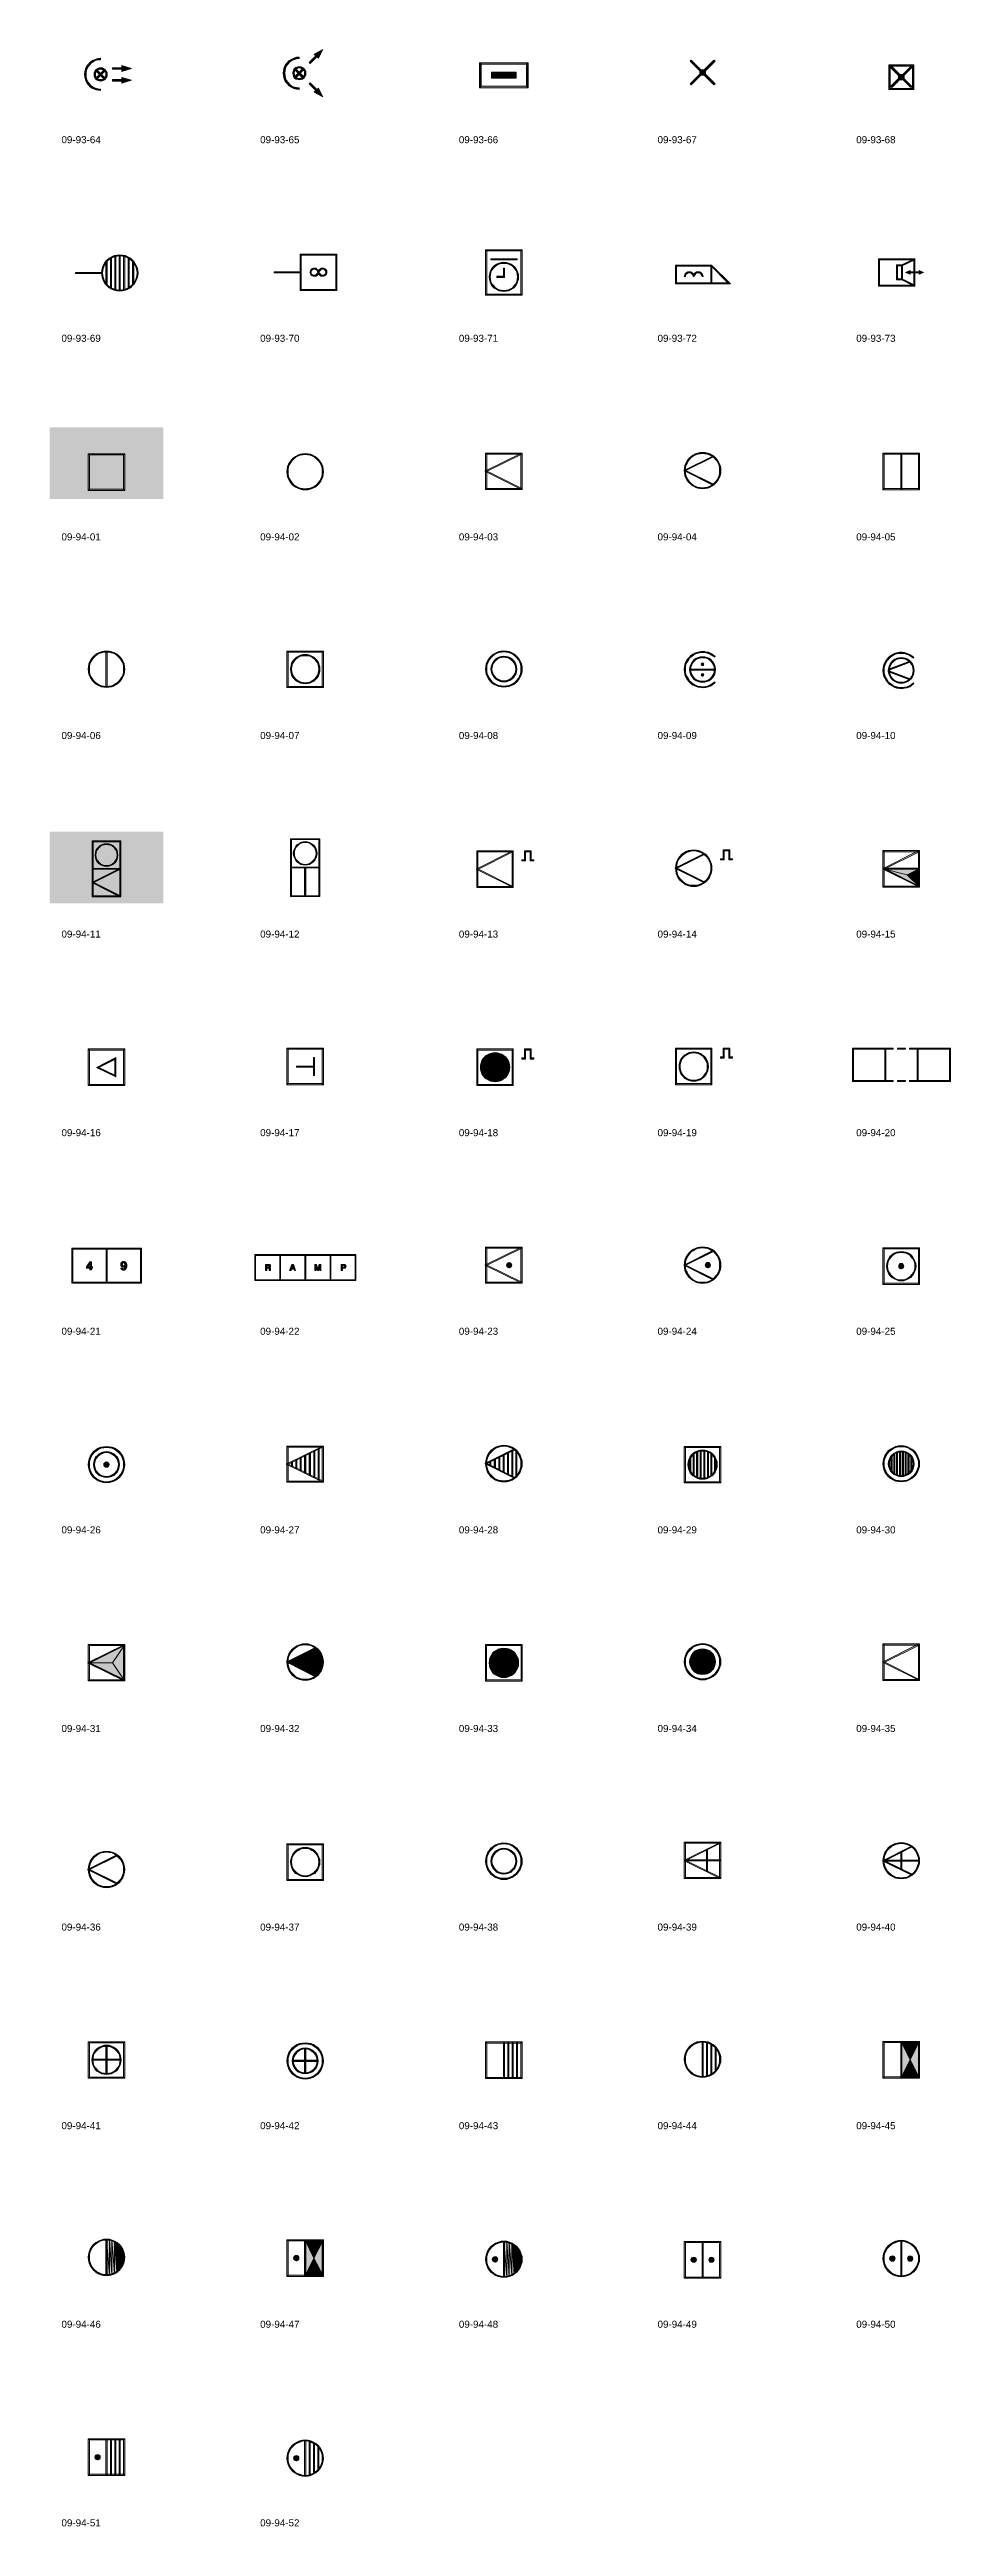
# Model space of a CAD drawing. Header units: millimetres. Extents: x 11 to 308, y -2333 to 36.
# Drawn here: x 11 to 306, y -2333 to -1522 of the extents above; entities that cross this region are included whole.
import ezdxf

# ---------------------------------------------------------------- set-up
doc = ezdxf.new("R2010")
doc.units = ezdxf.units.MM
doc.layers.add('DGE_DATOS', color=7, linetype='Continuous', lineweight=0)
doc.layers.add('DGE_SIMBOLOS', color=7, linetype='Continuous', lineweight=0)
doc.styles.add('DGE_ARIAL', font='arial.ttf')

msp = doc.modelspace()

# ---------------------------------------------------------------- texts
at = {"layer": 'DGE_DATOS', "style": 'DGE_ARIAL'}
for s, p in [('09-93-64', (15, -1553)), ('09-93-65', (80, -1553)), ('09-93-66', (145, -1553)), ('09-93-67', (210, -1553)), ('09-93-68', (275, -1553)), ('09-93-69', (15, -1618)), ('09-93-70', (80, -1618)), ('09-93-71', (145, -1618)), ('09-93-72', (210, -1618)), ('09-93-73', (275, -1618)), ('09-94-01', (15, -1683)), ('09-94-02', (80, -1683)), ('09-94-03', (145, -1683)), ('09-94-04', (210, -1683)), ('09-94-05', (275, -1683)), ('09-94-06', (15, -1748)), ('09-94-07', (80, -1748)), ('09-94-08', (145, -1748)), ('09-94-09', (210, -1748)), ('09-94-10', (275, -1748)), ('09-94-11', (15, -1813)), ('09-94-12', (80, -1813)), ('09-94-13', (145, -1813)), ('09-94-14', (210, -1813)), ('09-94-15', (275, -1813)), ('09-94-16', (15, -1878)), ('09-94-17', (80, -1878)), ('09-94-18', (145, -1878)), ('09-94-19', (210, -1878)), ('09-94-20', (275, -1878)), ('09-94-21', (15, -1943)), ('09-94-22', (80, -1943)), ('09-94-23', (145, -1943)), ('09-94-24', (210, -1943)), ('09-94-25', (275, -1943)), ('09-94-26', (15, -2008)), ('09-94-27', (80, -2008)), ('09-94-28', (145, -2008)), ('09-94-29', (210, -2008)), ('09-94-30', (275, -2008)), ('09-94-31', (15, -2073)), ('09-94-32', (80, -2073)), ('09-94-33', (145, -2073)), ('09-94-34', (210, -2073)), ('09-94-35', (275, -2073)), ('09-94-36', (15, -2138)), ('09-94-37', (80, -2138)), ('09-94-38', (145, -2138)), ('09-94-39', (210, -2138)), ('09-94-40', (275, -2138)), ('09-94-41', (15, -2203)), ('09-94-42', (80, -2203)), ('09-94-43', (145, -2203)), ('09-94-44', (210, -2203)), ('09-94-45', (275, -2203)), ('09-94-46', (15, -2268)), ('09-94-47', (80, -2268)), ('09-94-48', (145, -2268)), ('09-94-49', (210, -2268)), ('09-94-50', (275, -2268)), ('09-94-51', (15, -2333)), ('09-94-52', (80, -2333))]:
    msp.add_text(s, height=2.3, dxfattribs=at).set_placement(p)

# ---------------------------------------------------------------- blocks, each defined once
blk = doc.blocks.new('DGE_09_94_46')
at = {"layer": 'DGE_SIMBOLOS', "true_color": 0x000000}
for points in [[(-6.19, 0.97), (-5.86, 0.97), (-6.28, 0.04), (-6.19, 0.97)], [(-5.86, 0.97), (-6.28, 0.04), (-5.86, 0.04), (-5.86, 0.97)], [(-6.28, 0.04), (-5.86, 0.04), (-6.19, -0.89), (-6.28, 0.04)], [(-5.94, 1.9), (-5.6, 1.82), (-6.19, 0.97), (-5.94, 1.9)], [(-5.6, 1.82), (-6.19, 0.97), (-5.86, 0.97), (-5.6, 1.82)], [(-5.86, 0.04), (-6.19, -0.89), (-5.86, -0.81), (-5.86, 0.04)], [(-5.6, 2.75), (-5.26, 2.58), (-5.94, 1.9), (-5.6, 2.75)], [(-5.26, 2.58), (-5.94, 1.9), (-5.6, 1.82), (-5.26, 2.58)], [(-5.09, 3.59), (-4.84, 3.34), (-5.6, 2.75), (-5.09, 3.59)], [(-4.84, 3.34), (-5.6, 2.75), (-5.26, 2.58), (-4.84, 3.34)], [(-4.5, 4.27), (-4.25, 4.02), (-5.09, 3.59), (-4.5, 4.27)], [(-4.25, 4.02), (-5.09, 3.59), (-4.84, 3.34), (-4.25, 4.02)], [(-3.74, 4.86), (-3.57, 4.61), (-4.5, 4.27), (-3.74, 4.86)], [(-3.57, 4.61), (-4.5, 4.27), (-4.25, 4.02), (-3.57, 4.61)], [(-2.98, 5.37), (-2.81, 5.03), (-3.74, 4.86), (-2.98, 5.37)], [(-2.81, 5.03), (-3.74, 4.86), (-3.57, 4.61), (-2.81, 5.03)], [(-2.13, 5.71), (-2.05, 5.37), (-2.98, 5.37), (-2.13, 5.71)], [(-2.05, 5.37), (-2.98, 5.37), (-2.81, 5.03), (-2.05, 5.37)], [(-1.2, 5.96), (-1.11, 5.63), (-2.13, 5.71), (-1.2, 5.96)], [(-1.11, 5.63), (-2.13, 5.71), (-2.05, 5.37), (-1.11, 5.63)], [(-0.27, 6.05), (-0.27, 5.71), (-1.2, 5.96), (-0.27, 6.05)], [(-0.27, 5.71), (-1.2, 5.96), (-1.11, 5.63), (-0.27, 5.71)], [(-0.1, 5.88), (-0.44, 5.88), (-0.1, -5.8), (-0.1, 5.88)], [(-0.44, 5.88), (-0.1, -5.8), (-0.44, -5.8), (-0.44, 5.88)], [(0.66, 5.96), (0.58, 5.63), (-0.27, 6.05), (0.66, 5.96)], [(0.58, 5.63), (-0.27, 6.05), (-0.27, 5.71), (0.58, 5.63)], [(-0.27, 5.88), (0.66, -5.72), (0.66, 5.8), (-0.27, 5.88)], [(0.66, -5.72), (-0.27, 5.88), (-0.27, -5.8), (0.66, -5.72)], [(1.51, 5.37), (0.66, 5.96), (0.58, 5.63), (1.51, 5.37)], [(1.59, 5.71), (1.51, 5.37), (0.66, 5.96), (1.59, 5.71)], [(0.66, 5.8), (1.51, -5.47), (1.51, 5.54), (0.66, 5.8)], [(1.51, -5.47), (0.66, 5.8), (0.66, -5.72), (1.51, -5.47)], [(2.27, 5.03), (1.59, 5.71), (1.51, 5.37), (2.27, 5.03)], [(1.51, 5.54), (2.36, -5.13), (2.36, 5.2), (1.51, 5.54)], [(2.36, -5.13), (1.51, 5.54), (1.51, -5.47), (2.36, -5.13)], [(2.44, 5.37), (2.27, 5.03), (1.59, 5.71), (2.44, 5.37)], [(3.03, 4.61), (2.44, 5.37), (2.27, 5.03), (3.03, 4.61)], [(2.36, 5.2), (3.12, -4.62), (3.12, 4.78), (2.36, 5.2)], [(3.12, -4.62), (2.36, 5.2), (2.36, -5.13), (3.12, -4.62)], [(3.29, 4.86), (3.03, 4.61), (2.44, 5.37), (3.29, 4.86)], [(3.71, 4.02), (3.29, 4.86), (3.03, 4.61), (3.71, 4.02)], [(3.12, 4.78), (3.8, -4.03), (3.8, 4.19), (3.12, 4.78)], [(3.8, -4.03), (3.12, 4.78), (3.12, -4.62), (3.8, -4.03)], [(3.97, 4.27), (3.71, 4.02), (3.29, 4.86), (3.97, 4.27)], [(4.3, 3.34), (3.97, 4.27), (3.71, 4.02), (4.3, 3.34)], [(3.8, 4.19), (4.39, -3.35), (4.39, 3.51), (3.8, 4.19)], [(4.39, -3.35), (3.8, 4.19), (3.8, -4.03), (4.39, -3.35)], [(4.56, 3.59), (4.3, 3.34), (3.97, 4.27), (4.56, 3.59)], [(4.73, 2.58), (4.56, 3.59), (4.3, 3.34), (4.73, 2.58)], [(4.39, 3.51), (4.9, -2.59), (4.9, 2.66), (4.39, 3.51)], [(4.9, -2.59), (4.39, 3.51), (4.39, -3.35), (4.9, -2.59)], [(5.07, 2.75), (4.73, 2.58), (4.56, 3.59), (5.07, 2.75)], [(5.07, 1.82), (5.07, 2.75), (4.73, 2.58), (5.07, 1.82)], [(4.9, 2.66), (5.24, -1.74), (5.24, 1.82), (4.9, 2.66)], [(5.24, -1.74), (4.9, 2.66), (4.9, -2.59), (5.24, -1.74)], [(5.4, 1.9), (5.07, 1.82), (5.07, 2.75), (5.4, 1.9)], [(5.32, 0.97), (5.4, 1.9), (5.07, 1.82), (5.32, 0.97)], [(5.24, 1.82), (5.49, -0.89), (5.49, 0.97), (5.24, 1.82)], [(5.49, -0.89), (5.24, 1.82), (5.24, -1.74), (5.49, -0.89)], [(5.66, 0.97), (5.32, 0.97), (5.4, 1.9), (5.66, 0.97)], [(5.74, 0.04), (5.32, 0.04), (5.66, 0.97), (5.74, 0.04)], [(5.32, 0.04), (5.66, 0.97), (5.32, 0.97), (5.32, 0.04)], [(5.66, -0.89), (5.32, -0.81), (5.74, 0.04), (5.66, -0.89)], [(5.32, -0.81), (5.74, 0.04), (5.32, 0.04), (5.32, -0.81)], [(5.57, 0.04), (5.49, 0.97), (5.49, -0.89), (5.57, 0.04)], [(-6.19, -0.89), (-5.86, -0.81), (-5.94, -1.82), (-6.19, -0.89)], [(-5.86, -0.81), (-5.94, -1.82), (-5.6, -1.66), (-5.86, -0.81)], [(-5.94, -1.82), (-5.6, -1.66), (-5.6, -2.67), (-5.94, -1.82)], [(-5.6, -1.66), (-5.6, -2.67), (-5.26, -2.5), (-5.6, -1.66)], [(-5.6, -2.67), (-5.26, -2.5), (-5.09, -3.43), (-5.6, -2.67)], [(-5.26, -2.5), (-5.09, -3.43), (-4.84, -3.26), (-5.26, -2.5)], [(-5.09, -3.43), (-4.84, -3.26), (-4.5, -4.2), (-5.09, -3.43)], [(-4.84, -3.26), (-4.5, -4.2), (-4.25, -3.94), (-4.84, -3.26)], [(-4.5, -4.2), (-4.25, -3.94), (-3.74, -4.79), (-4.5, -4.2)], [(-4.25, -3.94), (-3.74, -4.79), (-3.57, -4.53), (-4.25, -3.94)], [(-3.74, -4.79), (-3.57, -4.53), (-2.98, -5.3), (-3.74, -4.79)], [(-3.57, -4.53), (-2.98, -5.3), (-2.81, -4.96), (-3.57, -4.53)], [(-2.98, -5.3), (-2.81, -4.96), (-2.13, -5.63), (-2.98, -5.3)], [(-2.81, -4.96), (-2.13, -5.63), (-2.05, -5.3), (-2.81, -4.96)], [(-2.13, -5.63), (-2.05, -5.3), (-1.2, -5.89), (-2.13, -5.63)], [(-2.05, -5.3), (-1.2, -5.89), (-1.11, -5.55), (-2.05, -5.3)], [(-1.2, -5.89), (-1.11, -5.55), (-0.27, -5.97), (-1.2, -5.89)], [(-1.11, -5.55), (-0.27, -5.97), (-0.27, -5.55), (-1.11, -5.55)], [(-0.27, -5.97), (-0.27, -5.55), (0.66, -5.89), (-0.27, -5.97)], [(-0.27, -5.55), (0.66, -5.89), (0.58, -5.55), (-0.27, -5.55)], [(0.58, -5.55), (1.59, -5.63), (1.51, -5.3), (0.58, -5.55)], [(0.66, -5.89), (0.58, -5.55), (1.59, -5.63), (0.66, -5.89)], [(1.51, -5.3), (2.44, -5.3), (2.27, -4.96), (1.51, -5.3)], [(1.59, -5.63), (1.51, -5.3), (2.44, -5.3), (1.59, -5.63)], [(2.27, -4.96), (3.29, -4.79), (3.03, -4.53), (2.27, -4.96)], [(2.44, -5.3), (2.27, -4.96), (3.29, -4.79), (2.44, -5.3)], [(3.03, -4.53), (3.97, -4.2), (3.71, -3.94), (3.03, -4.53)], [(3.29, -4.79), (3.03, -4.53), (3.97, -4.2), (3.29, -4.79)], [(3.71, -3.94), (4.56, -3.43), (4.3, -3.26), (3.71, -3.94)], [(3.97, -4.2), (3.71, -3.94), (4.56, -3.43), (3.97, -4.2)], [(4.3, -3.26), (5.07, -2.67), (4.73, -2.5), (4.3, -3.26)], [(4.56, -3.43), (4.3, -3.26), (5.07, -2.67), (4.56, -3.43)], [(4.73, -2.5), (5.4, -1.82), (5.07, -1.66), (4.73, -2.5)], [(5.07, -2.67), (4.73, -2.5), (5.4, -1.82), (5.07, -2.67)], [(5.07, -1.66), (5.66, -0.89), (5.32, -0.81), (5.07, -1.66)], [(5.4, -1.82), (5.07, -1.66), (5.66, -0.89), (5.4, -1.82)]]:
    blk.add_hatch(color=7, dxfattribs=at).paths.add_polyline_path(points, flags=0)
at = {"layer": 'DGE_SIMBOLOS', "lineweight": 9, "true_color": 0x000000}
for points in [[(-6.19, 0.97), (-6.28, 0.04), (-5.86, 0.04), (-5.86, 0.97), (-6.19, 0.97)], [(-6.28, 0.04), (-6.19, -0.89), (-5.86, -0.81), (-5.86, 0.04), (-6.28, 0.04)], [(-5.94, 1.9), (-6.19, 0.97), (-5.86, 0.97), (-5.6, 1.82), (-5.94, 1.9)], [(-5.6, 2.75), (-5.94, 1.9), (-5.6, 1.82), (-5.26, 2.58), (-5.6, 2.75)], [(-5.09, 3.59), (-5.6, 2.75), (-5.26, 2.58), (-4.84, 3.34), (-5.09, 3.59)], [(-4.5, 4.27), (-5.09, 3.59), (-4.84, 3.34), (-4.25, 4.02), (-4.5, 4.27)], [(-3.74, 4.86), (-4.5, 4.27), (-4.25, 4.02), (-3.57, 4.61), (-3.74, 4.86)], [(-2.98, 5.37), (-3.74, 4.86), (-3.57, 4.61), (-2.81, 5.12), (-2.98, 5.37)], [(-2.13, 5.71), (-2.98, 5.37), (-2.81, 5.12), (-2.05, 5.46), (-2.13, 5.71)], [(-1.2, 5.96), (-2.13, 5.71), (-2.05, 5.46), (-1.11, 5.63), (-1.2, 5.96)], [(-0.27, 6.05), (-1.2, 5.96), (-1.11, 5.63), (-0.27, 5.71), (-0.27, 6.05)], [(-0.1, 5.88), (-0.1, -5.72), (-0.44, -5.72), (-0.44, 5.88), (-0.1, 5.88)], [(0.66, 5.96), (-0.27, 6.05), (-0.27, 5.71), (0.58, 5.63), (0.66, 5.96)], [(-0.27, 5.88), (0.66, -5.72), (0.66, 5.8), (-0.27, 5.88)], [(0.66, -5.72), (-0.27, 5.88), (-0.27, -5.72), (0.66, -5.72)], [(1.59, 5.71), (0.66, 5.96), (0.58, 5.63), (1.51, 5.46), (1.59, 5.71)], [(0.66, 5.8), (1.51, -5.47), (1.51, 5.54), (0.66, 5.8)], [(1.51, -5.47), (0.66, 5.8), (0.66, -5.72), (1.51, -5.47)], [(2.44, 5.37), (1.59, 5.71), (1.51, 5.46), (2.27, 5.12), (2.44, 5.37)], [(1.51, 5.54), (2.36, -5.13), (2.36, 5.2), (1.51, 5.54)], [(2.36, -5.13), (1.51, 5.54), (1.51, -5.47), (2.36, -5.13)], [(3.2, 4.86), (2.44, 5.37), (2.27, 5.12), (3.03, 4.61), (3.2, 4.86)], [(2.36, 5.2), (3.12, -4.62), (3.12, 4.78), (2.36, 5.2)], [(3.12, -4.62), (2.36, 5.2), (2.36, -5.13), (3.12, -4.62)], [(3.97, 4.27), (3.2, 4.86), (3.03, 4.61), (3.71, 4.02), (3.97, 4.27)], [(3.12, 4.78), (3.8, -4.03), (3.8, 4.19), (3.12, 4.78)], [(3.8, -4.03), (3.12, 4.78), (3.12, -4.62), (3.8, -4.03)], [(4.56, 3.59), (3.97, 4.27), (3.71, 4.02), (4.3, 3.34), (4.56, 3.59)], [(3.8, 4.19), (4.39, -3.35), (4.39, 3.51), (3.8, 4.19)], [(4.39, -3.35), (3.8, 4.19), (3.8, -4.03), (4.39, -3.35)], [(5.07, 2.75), (4.56, 3.59), (4.3, 3.34), (4.73, 2.58), (5.07, 2.75)], [(4.39, 3.51), (4.9, -2.59), (4.9, 2.66), (4.39, 3.51)], [(4.9, -2.59), (4.39, 3.51), (4.39, -3.35), (4.9, -2.59)], [(5.4, 1.9), (5.07, 2.75), (4.73, 2.58), (5.07, 1.82), (5.4, 1.9)], [(4.9, 2.66), (5.24, -1.74), (5.24, 1.82), (4.9, 2.66)], [(5.24, -1.74), (4.9, 2.66), (4.9, -2.59), (5.24, -1.74)], [(5.66, 0.97), (5.4, 1.9), (5.07, 1.82), (5.32, 0.97), (5.66, 0.97)], [(5.24, 1.82), (5.49, -0.89), (5.49, 0.97), (5.24, 1.82)], [(5.49, -0.89), (5.24, 1.82), (5.24, -1.74), (5.49, -0.89)], [(5.74, 0.04), (5.66, 0.97), (5.32, 0.97), (5.32, 0.04), (5.74, 0.04)], [(5.66, -0.89), (5.74, 0.04), (5.32, 0.04), (5.32, -0.81), (5.66, -0.89)], [(5.57, 0.04), (5.49, 0.97), (5.49, -0.89), (5.57, 0.04)], [(-6.19, -0.89), (-5.94, -1.82), (-5.6, -1.66), (-5.86, -0.81), (-6.19, -0.89)], [(-5.94, -1.82), (-5.6, -2.67), (-5.26, -2.5), (-5.6, -1.66), (-5.94, -1.82)], [(-5.6, -2.67), (-5.09, -3.43), (-4.84, -3.26), (-5.26, -2.5), (-5.6, -2.67)], [(-5.09, -3.43), (-4.5, -4.2), (-4.25, -3.94), (-4.84, -3.26), (-5.09, -3.43)], [(-4.5, -4.2), (-3.74, -4.79), (-3.57, -4.53), (-4.25, -3.94), (-4.5, -4.2)], [(-3.74, -4.79), (-2.98, -5.3), (-2.81, -4.96), (-3.57, -4.53), (-3.74, -4.79)], [(-2.98, -5.3), (-2.13, -5.63), (-2.05, -5.3), (-2.81, -4.96), (-2.98, -5.3)], [(-2.13, -5.63), (-1.2, -5.89), (-1.11, -5.55), (-2.05, -5.3), (-2.13, -5.63)], [(-1.2, -5.89), (-0.27, -5.97), (-0.27, -5.55), (-1.11, -5.55), (-1.2, -5.89)], [(-0.27, -5.97), (0.66, -5.89), (0.58, -5.55), (-0.27, -5.55), (-0.27, -5.97)], [(0.66, -5.89), (1.59, -5.63), (1.51, -5.3), (0.58, -5.55), (0.66, -5.89)], [(1.59, -5.63), (2.44, -5.3), (2.27, -4.96), (1.51, -5.3), (1.59, -5.63)], [(2.44, -5.3), (3.2, -4.79), (3.03, -4.53), (2.27, -4.96), (2.44, -5.3)], [(3.2, -4.79), (3.97, -4.2), (3.71, -3.94), (3.03, -4.53), (3.2, -4.79)], [(3.97, -4.2), (4.56, -3.43), (4.3, -3.26), (3.71, -3.94), (3.97, -4.2)], [(4.56, -3.43), (5.07, -2.67), (4.73, -2.5), (4.3, -3.26), (4.56, -3.43)], [(5.07, -2.67), (5.4, -1.82), (5.07, -1.66), (4.73, -2.5), (5.07, -2.67)], [(5.4, -1.82), (5.66, -0.89), (5.32, -0.81), (5.07, -1.66), (5.4, -1.82)]]:
    blk.add_lwpolyline(points, close=True, dxfattribs=at)
blk = doc.blocks.new('DGE_09_94_47')
at = {"layer": 'DGE_SIMBOLOS', "true_color": 0x000000}
for points in [[(5.74, 5.8), (-5.86, 5.46), (-6.28, 5.8), (5.74, 5.8)], [(-5.86, 5.46), (-6.28, 5.8), (-5.86, -5.8), (-5.86, 5.46)], [(-6.28, 5.8), (-5.86, -5.8), (-6.28, -6.23), (-6.28, 5.8)], [(5.32, 5.46), (5.74, 5.8), (-5.86, 5.46), (5.32, 5.46)], [(-3.15, -0.22), (-3.82, 0.38), (-4.08, -0.22), (-3.15, -0.22)], [(-3.99, 0.12), (-4.08, -0.22), (-3.82, 0.38), (-3.99, 0.12)], [(-3.82, 0.38), (-3.15, -0.22), (-3.49, 0.63), (-3.82, 0.38)], [(-3.15, 0.63), (-3.49, 0.63), (-3.15, -0.22), (-3.15, 0.63)], [(-3.15, 0.63), (-3.15, -0.22), (-2.81, 0.63), (-3.15, 0.63)], [(-2.3, -0.22), (-2.81, 0.63), (-3.15, -0.22), (-2.3, -0.22)], [(-2.81, 0.63), (-2.3, -0.22), (-2.55, 0.38), (-2.81, 0.63)], [(-2.38, 0.12), (-2.55, 0.38), (-2.3, -0.22), (-2.38, 0.12)], [(-0.1, 5.63), (-0.44, 5.63), (-0.1, -6.06), (-0.1, 5.63)], [(-0.44, 5.63), (-0.1, -6.06), (-0.44, -6.06), (-0.44, 5.63)], [(2.61, -0.22), (5.57, 5.63), (-0.27, 5.63), (2.61, -0.22)], [(2.61, -0.22), (-0.27, 5.63), (-0.27, -6.06), (2.61, -0.22)], [(2.61, -0.22), (5.57, -6.06), (5.57, 5.63), (2.61, -0.22)], [(5.74, -6.23), (5.32, 5.46), (5.74, 5.8), (5.74, -6.23)], [(5.32, -5.8), (5.74, -6.23), (5.32, 5.46), (5.32, -5.8)], [(-5.86, -5.8), (-6.28, -6.23), (5.32, -5.8), (-5.86, -5.8)], [(-6.28, -6.23), (5.32, -5.8), (5.74, -6.23), (-6.28, -6.23)], [(-3.15, -0.22), (-4.08, -0.22), (-3.15, -1.06), (-3.15, -0.22)], [(-3.99, -0.55), (-3.15, -1.06), (-4.08, -0.22), (-3.99, -0.55)], [(-3.15, -1.06), (-3.99, -0.55), (-3.49, -0.98), (-3.15, -1.06)], [(-3.82, -0.81), (-3.49, -0.98), (-3.99, -0.55), (-3.82, -0.81)], [(-2.3, -0.22), (-3.15, -0.22), (-2.38, -0.55), (-2.3, -0.22)], [(-3.15, -1.06), (-2.38, -0.55), (-3.15, -0.22), (-3.15, -1.06)], [(-2.38, -0.55), (-3.15, -1.06), (-2.55, -0.81), (-2.38, -0.55)], [(-2.81, -0.98), (-2.55, -0.81), (-3.15, -1.06), (-2.81, -0.98)], [(2.61, -0.22), (-0.27, -6.06), (5.57, -6.06), (2.61, -0.22)]]:
    blk.add_hatch(color=7, dxfattribs=at).paths.add_polyline_path(points, flags=0)
at = {"layer": 'DGE_SIMBOLOS', "lineweight": 9, "true_color": 0x000000}
for points in [[(5.32, 5.46), (-5.86, 5.46), (-6.28, 5.8), (5.74, 5.8), (5.32, 5.46)], [(-5.86, 5.46), (-5.86, -5.8), (-6.28, -6.23), (-6.28, 5.8), (-5.86, 5.46)], [(-2.3, -0.22), (-2.38, 0.12), (-2.55, 0.38), (-2.81, 0.63), (-3.49, 0.63), (-3.82, 0.38), (-3.99, 0.12), (-4.08, -0.22), (-3.99, -0.55), (-3.82, -0.81), (-3.49, -0.98), (-3.15, -1.06), (-2.81, -0.98), (-2.55, -0.81), (-2.38, -0.55), (-2.3, -0.22)], [(-3.15, -0.22), (-3.82, 0.38), (-4.08, -0.22), (-3.15, -0.22)], [(-3.99, 0.12), (-4.08, -0.22), (-3.82, 0.38), (-3.99, 0.12)], [(-3.82, 0.38), (-3.15, -0.22), (-3.49, 0.63), (-3.82, 0.38)], [(-3.15, 0.63), (-3.49, 0.63), (-3.15, -0.22), (-3.15, 0.63)], [(-3.15, 0.63), (-3.15, -0.22), (-2.81, 0.63), (-3.15, 0.63)], [(-2.3, -0.22), (-2.81, 0.63), (-3.15, -0.22), (-2.3, -0.22)], [(-2.81, 0.63), (-2.3, -0.22), (-2.55, 0.38), (-2.81, 0.63)], [(-2.38, 0.12), (-2.55, 0.38), (-2.3, -0.22), (-2.38, 0.12)], [(-0.1, 5.63), (-0.1, -5.97), (-0.44, -5.97), (-0.44, 5.63), (-0.1, 5.63)], [(2.61, -0.22), (5.57, 5.63), (-0.27, 5.63), (2.61, -0.22)], [(2.61, -0.22), (-0.27, 5.63), (-0.27, -5.97), (2.61, -0.22)], [(2.61, -0.22), (5.57, -5.97), (5.57, 5.63), (2.61, -0.22)], [(5.32, -5.8), (5.32, 5.46), (5.74, 5.8), (5.74, -6.23), (5.32, -5.8)], [(-5.86, -5.8), (5.32, -5.8), (5.74, -6.23), (-6.28, -6.23), (-5.86, -5.8)], [(-3.15, -0.22), (-4.08, -0.22), (-3.15, -1.06), (-3.15, -0.22)], [(-3.99, -0.55), (-3.15, -1.06), (-4.08, -0.22), (-3.99, -0.55)], [(-3.15, -1.06), (-3.99, -0.55), (-3.49, -0.98), (-3.15, -1.06)], [(-3.82, -0.81), (-3.49, -0.98), (-3.99, -0.55), (-3.82, -0.81)], [(-2.3, -0.22), (-3.15, -0.22), (-2.38, -0.55), (-2.3, -0.22)], [(-3.15, -1.06), (-2.38, -0.55), (-3.15, -0.22), (-3.15, -1.06)], [(-2.38, -0.55), (-3.15, -1.06), (-2.55, -0.81), (-2.38, -0.55)], [(-2.81, -0.98), (-2.55, -0.81), (-3.15, -1.06), (-2.81, -0.98)], [(2.61, -0.22), (-0.27, -5.97), (5.57, -5.97), (2.61, -0.22)]]:
    blk.add_lwpolyline(points, close=True, dxfattribs=at)
blk = doc.blocks.new('DGE_09_94_48')
at = {"layer": 'DGE_SIMBOLOS', "true_color": 0x000000}
for points in [[(-6.19, 0.29), (-5.86, 0.29), (-6.28, -0.64), (-6.19, 0.29)], [(-5.86, 0.29), (-6.28, -0.64), (-5.86, -0.64), (-5.86, 0.29)], [(-5.94, 1.22), (-5.6, 1.14), (-6.19, 0.29), (-5.94, 1.22)], [(-5.6, 1.14), (-6.19, 0.29), (-5.86, 0.29), (-5.6, 1.14)], [(-5.6, 2.07), (-5.26, 1.9), (-5.94, 1.22), (-5.6, 2.07)], [(-5.26, 1.9), (-5.94, 1.22), (-5.6, 1.14), (-5.26, 1.9)], [(-5.09, 2.92), (-4.84, 2.66), (-5.6, 2.07), (-5.09, 2.92)], [(-4.84, 2.66), (-5.6, 2.07), (-5.26, 1.9), (-4.84, 2.66)], [(-4.5, 3.59), (-4.25, 3.34), (-5.09, 2.92), (-4.5, 3.59)], [(-4.25, 3.34), (-5.09, 2.92), (-4.84, 2.66), (-4.25, 3.34)], [(-3.74, 4.19), (-3.57, 3.93), (-4.5, 3.59), (-3.74, 4.19)], [(-3.57, 3.93), (-4.5, 3.59), (-4.25, 3.34), (-3.57, 3.93)], [(-3.15, -0.64), (-3.82, 0.04), (-4.08, -0.64), (-3.15, -0.64)], [(-3.99, -0.3), (-4.08, -0.64), (-3.82, 0.04), (-3.99, -0.3)], [(-3.82, 0.04), (-3.15, -0.64), (-3.49, 0.21), (-3.82, 0.04)], [(-2.98, 4.69), (-2.81, 4.36), (-3.74, 4.19), (-2.98, 4.69)], [(-2.81, 4.36), (-3.74, 4.19), (-3.57, 3.93), (-2.81, 4.36)], [(-3.15, 0.29), (-3.49, 0.21), (-3.15, -0.64), (-3.15, 0.29)], [(-3.15, 0.29), (-3.15, -0.64), (-2.81, 0.21), (-3.15, 0.29)], [(-2.3, -0.64), (-2.81, 0.21), (-3.15, -0.64), (-2.3, -0.64)], [(-2.13, 5.03), (-2.05, 4.69), (-2.98, 4.69), (-2.13, 5.03)], [(-2.05, 4.69), (-2.98, 4.69), (-2.81, 4.36), (-2.05, 4.69)], [(-2.81, 0.21), (-2.3, -0.64), (-2.55, 0.04), (-2.81, 0.21)], [(-2.38, -0.3), (-2.55, 0.04), (-2.3, -0.64), (-2.38, -0.3)], [(-1.2, 5.29), (-1.11, 4.95), (-2.13, 5.03), (-1.2, 5.29)], [(-1.11, 4.95), (-2.13, 5.03), (-2.05, 4.69), (-1.11, 4.95)], [(-0.27, 5.37), (-0.27, 5.03), (-1.2, 5.29), (-0.27, 5.37)], [(-0.27, 5.03), (-1.2, 5.29), (-1.11, 4.95), (-0.27, 5.03)], [(-0.1, 5.2), (-0.44, 5.2), (-0.1, -6.4), (-0.1, 5.2)], [(-0.44, 5.2), (-0.1, -6.4), (-0.44, -6.4), (-0.44, 5.2)], [(0.66, 5.29), (0.58, 4.95), (-0.27, 5.37), (0.66, 5.29)], [(0.58, 4.95), (-0.27, 5.37), (-0.27, 5.03), (0.58, 4.95)], [(-0.27, 5.2), (0.66, -6.31), (0.66, 5.12), (-0.27, 5.2)], [(0.66, -6.31), (-0.27, 5.2), (-0.27, -6.4), (0.66, -6.31)], [(1.51, 4.69), (0.66, 5.29), (0.58, 4.95), (1.51, 4.69)], [(1.59, 5.03), (1.51, 4.69), (0.66, 5.29), (1.59, 5.03)], [(0.66, 5.12), (1.51, -6.06), (1.51, 4.86), (0.66, 5.12)], [(1.51, -6.06), (0.66, 5.12), (0.66, -6.31), (1.51, -6.06)], [(2.27, 4.36), (1.59, 5.03), (1.51, 4.69), (2.27, 4.36)], [(1.51, 4.86), (2.36, -5.72), (2.36, 4.53), (1.51, 4.86)], [(2.36, -5.72), (1.51, 4.86), (1.51, -6.06), (2.36, -5.72)], [(2.44, 4.69), (2.27, 4.36), (1.59, 5.03), (2.44, 4.69)], [(3.03, 3.93), (2.44, 4.69), (2.27, 4.36), (3.03, 3.93)], [(2.36, 4.53), (3.12, -5.3), (3.12, 4.1), (2.36, 4.53)], [(3.12, -5.3), (2.36, 4.53), (2.36, -5.72), (3.12, -5.3)], [(3.29, 4.19), (3.03, 3.93), (2.44, 4.69), (3.29, 4.19)], [(3.71, 3.34), (3.29, 4.19), (3.03, 3.93), (3.71, 3.34)], [(3.12, 4.1), (3.8, -4.7), (3.8, 3.51), (3.12, 4.1)], [(3.8, -4.7), (3.12, 4.1), (3.12, -5.3), (3.8, -4.7)], [(3.97, 3.59), (3.71, 3.34), (3.29, 4.19), (3.97, 3.59)], [(4.3, 2.66), (3.97, 3.59), (3.71, 3.34), (4.3, 2.66)], [(3.8, 3.51), (4.39, -4.03), (4.39, 2.75), (3.8, 3.51)], [(4.39, -4.03), (3.8, 3.51), (3.8, -4.7), (4.39, -4.03)], [(4.56, 2.92), (4.3, 2.66), (3.97, 3.59), (4.56, 2.92)], [(4.73, 1.9), (4.56, 2.92), (4.3, 2.66), (4.73, 1.9)], [(4.39, 2.75), (4.9, -3.26), (4.9, 1.99), (4.39, 2.75)], [(4.9, -3.26), (4.39, 2.75), (4.39, -4.03), (4.9, -3.26)], [(5.07, 2.07), (4.73, 1.9), (4.56, 2.92), (5.07, 2.07)], [(5.07, 1.14), (5.07, 2.07), (4.73, 1.9), (5.07, 1.14)], [(4.9, 1.99), (5.24, -2.42), (5.24, 1.14), (4.9, 1.99)], [(5.24, -2.42), (4.9, 1.99), (4.9, -3.26), (5.24, -2.42)], [(5.4, 1.22), (5.07, 1.14), (5.07, 2.07), (5.4, 1.22)], [(5.32, 0.29), (5.4, 1.22), (5.07, 1.14), (5.32, 0.29)], [(5.24, 1.14), (5.49, -1.49), (5.49, 0.29), (5.24, 1.14)], [(5.49, -1.49), (5.24, 1.14), (5.24, -2.42), (5.49, -1.49)], [(5.66, 0.29), (5.32, 0.29), (5.4, 1.22), (5.66, 0.29)], [(5.74, -0.64), (5.32, -0.64), (5.66, 0.29), (5.74, -0.64)], [(5.32, -0.64), (5.66, 0.29), (5.32, 0.29), (5.32, -0.64)], [(5.57, -0.64), (5.49, 0.29), (5.49, -1.49), (5.57, -0.64)], [(-6.28, -0.64), (-5.86, -0.64), (-6.19, -1.57), (-6.28, -0.64)], [(-5.86, -0.64), (-6.19, -1.57), (-5.86, -1.49), (-5.86, -0.64)], [(-6.19, -1.57), (-5.86, -1.49), (-5.94, -2.42), (-6.19, -1.57)], [(-5.86, -1.49), (-5.94, -2.42), (-5.6, -2.33), (-5.86, -1.49)], [(-5.94, -2.42), (-5.6, -2.33), (-5.6, -3.26), (-5.94, -2.42)], [(-5.6, -2.33), (-5.6, -3.26), (-5.26, -3.18), (-5.6, -2.33)], [(-5.6, -3.26), (-5.26, -3.18), (-5.09, -4.11), (-5.6, -3.26)], [(-5.26, -3.18), (-5.09, -4.11), (-4.84, -3.86), (-5.26, -3.18)], [(-5.09, -4.11), (-4.84, -3.86), (-4.5, -4.79), (-5.09, -4.11)], [(-4.84, -3.86), (-4.5, -4.79), (-4.25, -4.53), (-4.84, -3.86)], [(-4.5, -4.79), (-4.25, -4.53), (-3.74, -5.38), (-4.5, -4.79)], [(-4.25, -4.53), (-3.74, -5.38), (-3.57, -5.13), (-4.25, -4.53)], [(-3.15, -0.64), (-4.08, -0.64), (-3.15, -1.49), (-3.15, -0.64)], [(-3.99, -0.98), (-3.15, -1.49), (-4.08, -0.64), (-3.99, -0.98)], [(-3.15, -1.49), (-3.99, -0.98), (-3.49, -1.4), (-3.15, -1.49)], [(-3.82, -1.23), (-3.49, -1.4), (-3.99, -0.98), (-3.82, -1.23)], [(-3.74, -5.38), (-3.57, -5.13), (-2.98, -5.89), (-3.74, -5.38)], [(-3.57, -5.13), (-2.98, -5.89), (-2.81, -5.63), (-3.57, -5.13)], [(-2.3, -0.64), (-3.15, -0.64), (-2.38, -0.98), (-2.3, -0.64)], [(-3.15, -1.49), (-2.38, -0.98), (-3.15, -0.64), (-3.15, -1.49)], [(-2.38, -0.98), (-3.15, -1.49), (-2.55, -1.23), (-2.38, -0.98)], [(-2.81, -1.4), (-2.55, -1.23), (-3.15, -1.49), (-2.81, -1.4)], [(-2.98, -5.89), (-2.81, -5.63), (-2.13, -6.23), (-2.98, -5.89)], [(-2.81, -5.63), (-2.13, -6.23), (-2.05, -5.97), (-2.81, -5.63)], [(-2.13, -6.23), (-2.05, -5.97), (-1.2, -6.48), (-2.13, -6.23)], [(-2.05, -5.97), (-1.2, -6.48), (-1.11, -6.14), (-2.05, -5.97)], [(-1.2, -6.48), (-1.11, -6.14), (-0.27, -6.57), (-1.2, -6.48)], [(-1.11, -6.14), (-0.27, -6.57), (-0.27, -6.23), (-1.11, -6.14)], [(-0.27, -6.23), (0.66, -6.48), (0.58, -6.14), (-0.27, -6.23)], [(-0.27, -6.57), (-0.27, -6.23), (0.66, -6.48), (-0.27, -6.57)], [(0.58, -6.14), (1.59, -6.23), (1.51, -5.97), (0.58, -6.14)], [(0.66, -6.48), (0.58, -6.14), (1.59, -6.23), (0.66, -6.48)], [(1.51, -5.97), (2.44, -5.89), (2.27, -5.63), (1.51, -5.97)], [(1.59, -6.23), (1.51, -5.97), (2.44, -5.89), (1.59, -6.23)], [(2.27, -5.63), (3.29, -5.38), (3.03, -5.13), (2.27, -5.63)], [(2.44, -5.89), (2.27, -5.63), (3.29, -5.38), (2.44, -5.89)], [(3.03, -5.13), (3.97, -4.79), (3.71, -4.53), (3.03, -5.13)], [(3.29, -5.38), (3.03, -5.13), (3.97, -4.79), (3.29, -5.38)], [(3.71, -4.53), (4.56, -4.11), (4.3, -3.86), (3.71, -4.53)], [(3.97, -4.79), (3.71, -4.53), (4.56, -4.11), (3.97, -4.79)], [(4.3, -3.86), (5.07, -3.26), (4.73, -3.18), (4.3, -3.86)], [(4.56, -4.11), (4.3, -3.86), (5.07, -3.26), (4.56, -4.11)], [(4.73, -3.18), (5.4, -2.42), (5.07, -2.33), (4.73, -3.18)], [(5.07, -3.26), (4.73, -3.18), (5.4, -2.42), (5.07, -3.26)], [(5.07, -2.33), (5.66, -1.57), (5.32, -1.49), (5.07, -2.33)], [(5.4, -2.42), (5.07, -2.33), (5.66, -1.57), (5.4, -2.42)], [(5.66, -1.57), (5.32, -1.49), (5.74, -0.64), (5.66, -1.57)], [(5.32, -1.49), (5.74, -0.64), (5.32, -0.64), (5.32, -1.49)]]:
    blk.add_hatch(color=7, dxfattribs=at).paths.add_polyline_path(points, flags=0)
at = {"layer": 'DGE_SIMBOLOS', "lineweight": 9, "true_color": 0x000000}
for points in [[(-6.19, 0.29), (-6.28, -0.64), (-5.86, -0.64), (-5.86, 0.29), (-6.19, 0.29)], [(-5.94, 1.22), (-6.19, 0.29), (-5.86, 0.29), (-5.6, 1.14), (-5.94, 1.22)], [(-5.6, 2.07), (-5.94, 1.22), (-5.6, 1.14), (-5.26, 1.9), (-5.6, 2.07)], [(-5.09, 2.92), (-5.6, 2.07), (-5.26, 1.9), (-4.84, 2.66), (-5.09, 2.92)], [(-4.5, 3.59), (-5.09, 2.92), (-4.84, 2.66), (-4.25, 3.34), (-4.5, 3.59)], [(-3.74, 4.19), (-4.5, 3.59), (-4.25, 3.34), (-3.57, 3.93), (-3.74, 4.19)], [(-2.3, -0.64), (-2.38, -0.3), (-2.55, 0.04), (-2.81, 0.21), (-3.15, 0.29), (-3.49, 0.21), (-3.82, 0.04), (-3.99, -0.3), (-4.08, -0.64), (-3.99, -0.89), (-3.82, -1.23), (-3.49, -1.4), (-3.15, -1.49), (-2.81, -1.4), (-2.55, -1.23), (-2.38, -0.89), (-2.3, -0.64)], [(-3.15, -0.64), (-3.82, 0.04), (-4.08, -0.64), (-3.15, -0.64)], [(-3.99, -0.3), (-4.08, -0.64), (-3.82, 0.04), (-3.99, -0.3)], [(-3.82, 0.04), (-3.15, -0.64), (-3.49, 0.21), (-3.82, 0.04)], [(-2.98, 4.69), (-3.74, 4.19), (-3.57, 3.93), (-2.81, 4.36), (-2.98, 4.69)], [(-3.15, 0.29), (-3.49, 0.21), (-3.15, -0.64), (-3.15, 0.29)], [(-3.15, 0.29), (-3.15, -0.64), (-2.81, 0.21), (-3.15, 0.29)], [(-2.3, -0.64), (-2.81, 0.21), (-3.15, -0.64), (-2.3, -0.64)], [(-2.13, 5.03), (-2.98, 4.69), (-2.81, 4.36), (-2.05, 4.69), (-2.13, 5.03)], [(-2.81, 0.21), (-2.3, -0.64), (-2.55, 0.04), (-2.81, 0.21)], [(-2.38, -0.3), (-2.55, 0.04), (-2.3, -0.64), (-2.38, -0.3)], [(-1.2, 5.29), (-2.13, 5.03), (-2.05, 4.69), (-1.11, 4.95), (-1.2, 5.29)], [(-0.27, 5.37), (-1.2, 5.29), (-1.11, 4.95), (-0.27, 5.03), (-0.27, 5.37)], [(-0.1, 5.2), (-0.1, -6.4), (-0.44, -6.4), (-0.44, 5.2), (-0.1, 5.2)], [(0.66, 5.29), (-0.27, 5.37), (-0.27, 5.03), (0.58, 4.95), (0.66, 5.29)], [(-0.27, 5.2), (0.66, -6.31), (0.66, 5.12), (-0.27, 5.2)], [(0.66, -6.31), (-0.27, 5.2), (-0.27, -6.4), (0.66, -6.31)], [(1.59, 5.03), (0.66, 5.29), (0.58, 4.95), (1.51, 4.69), (1.59, 5.03)], [(0.66, 5.12), (1.51, -6.06), (1.51, 4.86), (0.66, 5.12)], [(1.51, -6.06), (0.66, 5.12), (0.66, -6.31), (1.51, -6.06)], [(2.44, 4.69), (1.59, 5.03), (1.51, 4.69), (2.27, 4.36), (2.44, 4.69)], [(1.51, 4.86), (2.36, -5.72), (2.36, 4.53), (1.51, 4.86)], [(2.36, -5.72), (1.51, 4.86), (1.51, -6.06), (2.36, -5.72)], [(3.2, 4.19), (2.44, 4.69), (2.27, 4.36), (3.03, 3.93), (3.2, 4.19)], [(2.36, 4.53), (3.12, -5.3), (3.12, 4.1), (2.36, 4.53)], [(3.12, -5.3), (2.36, 4.53), (2.36, -5.72), (3.12, -5.3)], [(3.97, 3.59), (3.2, 4.19), (3.03, 3.93), (3.71, 3.34), (3.97, 3.59)], [(3.12, 4.1), (3.8, -4.7), (3.8, 3.51), (3.12, 4.1)], [(3.8, -4.7), (3.12, 4.1), (3.12, -5.3), (3.8, -4.7)], [(4.56, 2.92), (3.97, 3.59), (3.71, 3.34), (4.3, 2.66), (4.56, 2.92)], [(3.8, 3.51), (4.39, -4.03), (4.39, 2.75), (3.8, 3.51)], [(4.39, -4.03), (3.8, 3.51), (3.8, -4.7), (4.39, -4.03)], [(5.07, 2.07), (4.56, 2.92), (4.3, 2.66), (4.73, 1.9), (5.07, 2.07)], [(4.39, 2.75), (4.9, -3.26), (4.9, 1.99), (4.39, 2.75)], [(4.9, -3.26), (4.39, 2.75), (4.39, -4.03), (4.9, -3.26)], [(5.4, 1.22), (5.07, 2.07), (4.73, 1.9), (5.07, 1.14), (5.4, 1.22)], [(4.9, 1.99), (5.24, -2.42), (5.24, 1.14), (4.9, 1.99)], [(5.24, -2.42), (4.9, 1.99), (4.9, -3.26), (5.24, -2.42)], [(5.66, 0.29), (5.4, 1.22), (5.07, 1.14), (5.32, 0.29), (5.66, 0.29)], [(5.24, 1.14), (5.49, -1.49), (5.49, 0.29), (5.24, 1.14)], [(5.49, -1.49), (5.24, 1.14), (5.24, -2.42), (5.49, -1.49)], [(5.74, -0.64), (5.66, 0.29), (5.32, 0.29), (5.32, -0.64), (5.74, -0.64)], [(5.57, -0.64), (5.49, 0.29), (5.49, -1.49), (5.57, -0.64)], [(-6.28, -0.64), (-6.19, -1.57), (-5.86, -1.49), (-5.86, -0.64), (-6.28, -0.64)], [(-6.19, -1.57), (-5.94, -2.42), (-5.6, -2.33), (-5.86, -1.49), (-6.19, -1.57)], [(-5.94, -2.42), (-5.6, -3.26), (-5.26, -3.18), (-5.6, -2.33), (-5.94, -2.42)], [(-5.6, -3.26), (-5.09, -4.11), (-4.84, -3.86), (-5.26, -3.18), (-5.6, -3.26)], [(-5.09, -4.11), (-4.5, -4.79), (-4.25, -4.53), (-4.84, -3.86), (-5.09, -4.11)], [(-4.5, -4.79), (-3.74, -5.38), (-3.57, -5.13), (-4.25, -4.53), (-4.5, -4.79)], [(-3.15, -0.64), (-4.08, -0.64), (-3.15, -1.49), (-3.15, -0.64)], [(-3.99, -0.89), (-3.15, -1.49), (-4.08, -0.64), (-3.99, -0.89)], [(-3.15, -1.49), (-3.99, -0.89), (-3.49, -1.4), (-3.15, -1.49)], [(-3.82, -1.23), (-3.49, -1.4), (-3.99, -0.89), (-3.82, -1.23)], [(-3.74, -5.38), (-2.98, -5.89), (-2.81, -5.63), (-3.57, -5.13), (-3.74, -5.38)], [(-2.3, -0.64), (-3.15, -0.64), (-2.38, -0.89), (-2.3, -0.64)], [(-3.15, -1.49), (-2.38, -0.89), (-3.15, -0.64), (-3.15, -1.49)], [(-2.38, -0.89), (-3.15, -1.49), (-2.55, -1.23), (-2.38, -0.89)], [(-2.81, -1.4), (-2.55, -1.23), (-3.15, -1.49), (-2.81, -1.4)], [(-2.98, -5.89), (-2.13, -6.23), (-2.05, -5.89), (-2.81, -5.63), (-2.98, -5.89)], [(-2.13, -6.23), (-1.2, -6.48), (-1.11, -6.14), (-2.05, -5.89), (-2.13, -6.23)], [(-1.2, -6.48), (-0.27, -6.57), (-0.27, -6.23), (-1.11, -6.14), (-1.2, -6.48)], [(-0.27, -6.57), (0.66, -6.48), (0.58, -6.14), (-0.27, -6.23), (-0.27, -6.57)], [(0.66, -6.48), (1.59, -6.23), (1.51, -5.89), (0.58, -6.14), (0.66, -6.48)], [(1.59, -6.23), (2.44, -5.89), (2.27, -5.63), (1.51, -5.89), (1.59, -6.23)], [(2.44, -5.89), (3.2, -5.38), (3.03, -5.13), (2.27, -5.63), (2.44, -5.89)], [(3.2, -5.38), (3.97, -4.79), (3.71, -4.53), (3.03, -5.13), (3.2, -5.38)], [(3.97, -4.79), (4.56, -4.11), (4.3, -3.86), (3.71, -4.53), (3.97, -4.79)], [(4.56, -4.11), (5.07, -3.26), (4.73, -3.18), (4.3, -3.86), (4.56, -4.11)], [(5.07, -3.26), (5.4, -2.42), (5.07, -2.33), (4.73, -3.18), (5.07, -3.26)], [(5.4, -2.42), (5.66, -1.57), (5.32, -1.49), (5.07, -2.33), (5.4, -2.42)], [(5.66, -1.57), (5.74, -0.64), (5.32, -0.64), (5.32, -1.49), (5.66, -1.57)]]:
    blk.add_lwpolyline(points, close=True, dxfattribs=at)
blk = doc.blocks.new('DGE_09_94_49')
at = {"layer": 'DGE_SIMBOLOS', "true_color": 0x000000}
for points in [[(5.74, 5.2), (-5.86, 4.86), (-6.28, 5.2), (5.74, 5.2)], [(-5.86, 4.86), (-6.28, 5.2), (-5.86, -6.4), (-5.86, 4.86)], [(-6.28, 5.2), (-5.86, -6.4), (-6.28, -6.74), (-6.28, 5.2)], [(5.32, 4.86), (5.74, 5.2), (-5.86, 4.86), (5.32, 4.86)], [(-3.82, -0.13), (-3.15, -0.72), (-3.49, 0.04), (-3.82, -0.13)], [(-3.15, 0.12), (-3.49, 0.04), (-3.15, -0.72), (-3.15, 0.12)], [(-3.15, 0.12), (-3.15, -0.72), (-2.81, 0.04), (-3.15, 0.12)], [(-2.3, -0.72), (-2.81, 0.04), (-3.15, -0.72), (-2.3, -0.72)], [(-2.81, 0.04), (-2.3, -0.72), (-2.55, -0.13), (-2.81, 0.04)], [(-0.1, 5.03), (-0.44, 5.03), (-0.1, -6.57), (-0.1, 5.03)], [(-0.44, 5.03), (-0.1, -6.57), (-0.44, -6.57), (-0.44, 5.03)], [(1.76, -0.72), (2.27, 0.04), (2.61, -0.72), (1.76, -0.72)], [(2.27, 0.04), (1.76, -0.72), (2.02, -0.13), (2.27, 0.04)], [(2.61, 0.12), (2.61, -0.72), (2.27, 0.04), (2.61, 0.12)], [(2.61, 0.12), (2.95, 0.04), (2.61, -0.72), (2.61, 0.12)], [(3.29, -0.13), (2.61, -0.72), (2.95, 0.04), (3.29, -0.13)], [(5.74, -6.74), (5.32, 4.86), (5.74, 5.2), (5.74, -6.74)], [(5.32, -6.4), (5.74, -6.74), (5.32, 4.86), (5.32, -6.4)], [(-5.86, -6.4), (-6.28, -6.74), (5.32, -6.4), (-5.86, -6.4)], [(-6.28, -6.74), (5.32, -6.4), (5.74, -6.74), (-6.28, -6.74)], [(-3.15, -0.72), (-3.82, -0.13), (-4.08, -0.72), (-3.15, -0.72)], [(-3.99, -0.39), (-4.08, -0.72), (-3.82, -0.13), (-3.99, -0.39)], [(-3.15, -0.72), (-4.08, -0.72), (-3.15, -1.57), (-3.15, -0.72)], [(-3.99, -1.06), (-3.15, -1.57), (-4.08, -0.72), (-3.99, -1.06)], [(-3.15, -1.57), (-3.99, -1.06), (-3.49, -1.57), (-3.15, -1.57)], [(-3.82, -1.32), (-3.49, -1.57), (-3.99, -1.06), (-3.82, -1.32)], [(-2.3, -0.72), (-3.15, -0.72), (-2.38, -1.06), (-2.3, -0.72)], [(-3.15, -1.57), (-2.38, -1.06), (-3.15, -0.72), (-3.15, -1.57)], [(-2.38, -1.06), (-3.15, -1.57), (-2.55, -1.32), (-2.38, -1.06)], [(-2.81, -1.57), (-2.55, -1.32), (-3.15, -1.57), (-2.81, -1.57)], [(-2.38, -0.39), (-2.55, -0.13), (-2.3, -0.72), (-2.38, -0.39)], [(1.85, -0.39), (2.02, -0.13), (1.76, -0.72), (1.85, -0.39)], [(1.76, -0.72), (2.61, -0.72), (1.85, -1.06), (1.76, -0.72)], [(2.61, -1.57), (1.85, -1.06), (2.61, -0.72), (2.61, -1.57)], [(1.85, -1.06), (2.61, -1.57), (2.02, -1.32), (1.85, -1.06)], [(2.27, -1.57), (2.02, -1.32), (2.61, -1.57), (2.27, -1.57)], [(2.61, -0.72), (3.29, -0.13), (3.54, -0.72), (2.61, -0.72)], [(2.61, -0.72), (3.54, -0.72), (2.61, -1.57), (2.61, -0.72)], [(3.46, -1.06), (2.61, -1.57), (3.54, -0.72), (3.46, -1.06)], [(2.61, -1.57), (3.46, -1.06), (2.95, -1.57), (2.61, -1.57)], [(3.29, -1.32), (2.95, -1.57), (3.46, -1.06), (3.29, -1.32)], [(3.46, -0.39), (3.54, -0.72), (3.29, -0.13), (3.46, -0.39)]]:
    blk.add_hatch(color=7, dxfattribs=at).paths.add_polyline_path(points, flags=0)
at = {"layer": 'DGE_SIMBOLOS', "lineweight": 9, "true_color": 0x000000}
for points in [[(5.32, 4.86), (-5.86, 4.86), (-6.28, 5.2), (5.74, 5.2), (5.32, 4.86)], [(-5.86, 4.86), (-5.86, -6.4), (-6.28, -6.74), (-6.28, 5.2), (-5.86, 4.86)], [(-2.3, -0.72), (-2.38, -0.39), (-2.55, -0.13), (-2.81, 0.04), (-3.15, 0.12), (-3.49, 0.04), (-3.82, -0.13), (-3.99, -0.39), (-4.08, -0.72), (-3.99, -1.06), (-3.82, -1.32), (-3.49, -1.57), (-2.81, -1.57), (-2.55, -1.32), (-2.38, -1.06), (-2.3, -0.72)], [(-3.82, -0.13), (-3.15, -0.72), (-3.49, 0.04), (-3.82, -0.13)], [(-3.15, 0.12), (-3.49, 0.04), (-3.15, -0.72), (-3.15, 0.12)], [(-3.15, 0.12), (-3.15, -0.72), (-2.81, 0.04), (-3.15, 0.12)], [(-2.3, -0.72), (-2.81, 0.04), (-3.15, -0.72), (-2.3, -0.72)], [(-2.81, 0.04), (-2.3, -0.72), (-2.55, -0.13), (-2.81, 0.04)], [(-0.1, 5.03), (-0.1, -6.57), (-0.44, -6.57), (-0.44, 5.03), (-0.1, 5.03)], [(3.54, -0.72), (3.46, -0.39), (3.29, -0.13), (2.95, 0.04), (2.61, 0.12), (2.27, 0.04), (2.02, -0.13), (1.85, -0.39), (1.76, -0.72), (1.85, -1.06), (2.02, -1.32), (2.27, -1.57), (2.95, -1.57), (3.29, -1.32), (3.46, -1.06), (3.54, -0.72)], [(1.76, -0.72), (2.27, 0.04), (2.61, -0.72), (1.76, -0.72)], [(2.27, 0.04), (1.76, -0.72), (2.02, -0.13), (2.27, 0.04)], [(2.61, 0.12), (2.61, -0.72), (2.27, 0.04), (2.61, 0.12)], [(2.61, 0.12), (2.95, 0.04), (2.61, -0.72), (2.61, 0.12)], [(3.29, -0.13), (2.61, -0.72), (2.95, 0.04), (3.29, -0.13)], [(5.32, -6.4), (5.32, 4.86), (5.74, 5.2), (5.74, -6.74), (5.32, -6.4)], [(-5.86, -6.4), (5.32, -6.4), (5.74, -6.74), (-6.28, -6.74), (-5.86, -6.4)], [(-3.15, -0.72), (-3.82, -0.13), (-4.08, -0.72), (-3.15, -0.72)], [(-3.99, -0.39), (-4.08, -0.72), (-3.82, -0.13), (-3.99, -0.39)], [(-3.15, -0.72), (-4.08, -0.72), (-3.15, -1.57), (-3.15, -0.72)], [(-3.99, -1.06), (-3.15, -1.57), (-4.08, -0.72), (-3.99, -1.06)], [(-3.15, -1.57), (-3.99, -1.06), (-3.49, -1.57), (-3.15, -1.57)], [(-3.82, -1.32), (-3.49, -1.57), (-3.99, -1.06), (-3.82, -1.32)], [(-2.3, -0.72), (-3.15, -0.72), (-2.38, -1.06), (-2.3, -0.72)], [(-3.15, -1.57), (-2.38, -1.06), (-3.15, -0.72), (-3.15, -1.57)], [(-2.38, -1.06), (-3.15, -1.57), (-2.55, -1.32), (-2.38, -1.06)], [(-2.81, -1.57), (-2.55, -1.32), (-3.15, -1.57), (-2.81, -1.57)], [(-2.38, -0.39), (-2.55, -0.13), (-2.3, -0.72), (-2.38, -0.39)], [(1.85, -0.39), (2.02, -0.13), (1.76, -0.72), (1.85, -0.39)], [(1.76, -0.72), (2.61, -0.72), (1.85, -1.06), (1.76, -0.72)], [(2.61, -1.57), (1.85, -1.06), (2.61, -0.72), (2.61, -1.57)], [(1.85, -1.06), (2.61, -1.57), (2.02, -1.32), (1.85, -1.06)], [(2.27, -1.57), (2.02, -1.32), (2.61, -1.57), (2.27, -1.57)], [(2.61, -0.72), (3.29, -0.13), (3.54, -0.72), (2.61, -0.72)], [(2.61, -0.72), (3.54, -0.72), (2.61, -1.57), (2.61, -0.72)], [(3.46, -1.06), (2.61, -1.57), (3.54, -0.72), (3.46, -1.06)], [(2.61, -1.57), (3.46, -1.06), (2.95, -1.57), (2.61, -1.57)], [(3.29, -1.32), (2.95, -1.57), (3.46, -1.06), (3.29, -1.32)], [(3.46, -0.39), (3.54, -0.72), (3.29, -0.13), (3.46, -0.39)]]:
    blk.add_lwpolyline(points, close=True, dxfattribs=at)
blk = doc.blocks.new('DGE_09_94_50')
at = {"layer": 'DGE_SIMBOLOS', "true_color": 0x000000}
for points in [[(-6.19, 0.55), (-5.86, 0.55), (-6.28, -0.39), (-6.19, 0.55)], [(-5.86, 0.55), (-6.28, -0.39), (-5.86, -0.39), (-5.86, 0.55)], [(-5.94, 1.48), (-5.6, 1.39), (-6.19, 0.55), (-5.94, 1.48)], [(-5.6, 1.39), (-6.19, 0.55), (-5.86, 0.55), (-5.6, 1.39)], [(-5.6, 2.32), (-5.26, 2.15), (-5.94, 1.48), (-5.6, 2.32)], [(-5.26, 2.15), (-5.94, 1.48), (-5.6, 1.39), (-5.26, 2.15)], [(-5.09, 3.17), (-4.84, 2.92), (-5.6, 2.32), (-5.09, 3.17)], [(-4.84, 2.92), (-5.6, 2.32), (-5.26, 2.15), (-4.84, 2.92)], [(-4.5, 3.85), (-4.25, 3.59), (-5.09, 3.17), (-4.5, 3.85)], [(-4.25, 3.59), (-5.09, 3.17), (-4.84, 2.92), (-4.25, 3.59)], [(-3.74, 4.44), (-3.57, 4.19), (-4.5, 3.85), (-3.74, 4.44)], [(-3.57, 4.19), (-4.5, 3.85), (-4.25, 3.59), (-3.57, 4.19)], [(-3.15, -0.39), (-3.82, 0.29), (-4.08, -0.39), (-3.15, -0.39)], [(-3.99, -0.05), (-4.08, -0.39), (-3.82, 0.29), (-3.99, -0.05)], [(-3.82, 0.29), (-3.15, -0.39), (-3.49, 0.46), (-3.82, 0.29)], [(-2.98, 4.95), (-2.81, 4.61), (-3.74, 4.44), (-2.98, 4.95)], [(-2.81, 4.61), (-3.74, 4.44), (-3.57, 4.19), (-2.81, 4.61)], [(-3.15, 0.55), (-3.49, 0.46), (-3.15, -0.39), (-3.15, 0.55)], [(-3.15, 0.55), (-3.15, -0.39), (-2.81, 0.46), (-3.15, 0.55)], [(-2.3, -0.39), (-2.81, 0.46), (-3.15, -0.39), (-2.3, -0.39)], [(-2.13, 5.29), (-2.05, 4.95), (-2.98, 4.95), (-2.13, 5.29)], [(-2.05, 4.95), (-2.98, 4.95), (-2.81, 4.61), (-2.05, 4.95)], [(-2.81, 0.46), (-2.3, -0.39), (-2.55, 0.29), (-2.81, 0.46)], [(-2.38, -0.05), (-2.55, 0.29), (-2.3, -0.39), (-2.38, -0.05)], [(-1.2, 5.54), (-1.11, 5.2), (-2.13, 5.29), (-1.2, 5.54)], [(-1.11, 5.2), (-2.13, 5.29), (-2.05, 4.95), (-1.11, 5.2)], [(-0.27, 5.63), (-0.27, 5.29), (-1.2, 5.54), (-0.27, 5.63)], [(-0.27, 5.29), (-1.2, 5.54), (-1.11, 5.2), (-0.27, 5.29)], [(-0.1, 5.46), (-0.44, 5.46), (-0.1, -6.14), (-0.1, 5.46)], [(-0.44, 5.46), (-0.1, -6.14), (-0.44, -6.14), (-0.44, 5.46)], [(0.66, 5.54), (0.58, 5.2), (-0.27, 5.63), (0.66, 5.54)], [(0.58, 5.2), (-0.27, 5.63), (-0.27, 5.29), (0.58, 5.2)], [(1.51, 4.95), (0.66, 5.54), (0.58, 5.2), (1.51, 4.95)], [(1.59, 5.29), (1.51, 4.95), (0.66, 5.54), (1.59, 5.29)], [(2.27, 4.61), (1.59, 5.29), (1.51, 4.95), (2.27, 4.61)], [(2.44, 4.95), (2.27, 4.61), (1.59, 5.29), (2.44, 4.95)], [(1.76, -0.39), (2.27, 0.46), (2.61, -0.39), (1.76, -0.39)], [(2.27, 0.46), (1.76, -0.39), (2.02, 0.29), (2.27, 0.46)], [(1.85, -0.05), (2.02, 0.29), (1.76, -0.39), (1.85, -0.05)], [(3.03, 4.19), (2.44, 4.95), (2.27, 4.61), (3.03, 4.19)], [(2.61, 0.55), (2.61, -0.39), (2.27, 0.46), (2.61, 0.55)], [(3.29, 4.44), (3.03, 4.19), (2.44, 4.95), (3.29, 4.44)], [(2.61, 0.55), (2.95, 0.46), (2.61, -0.39), (2.61, 0.55)], [(3.29, 0.29), (2.61, -0.39), (2.95, 0.46), (3.29, 0.29)], [(2.61, -0.39), (3.29, 0.29), (3.54, -0.39), (2.61, -0.39)], [(3.71, 3.59), (3.29, 4.44), (3.03, 4.19), (3.71, 3.59)], [(3.97, 3.85), (3.71, 3.59), (3.29, 4.44), (3.97, 3.85)], [(3.46, -0.05), (3.54, -0.39), (3.29, 0.29), (3.46, -0.05)], [(4.3, 2.92), (3.97, 3.85), (3.71, 3.59), (4.3, 2.92)], [(4.56, 3.17), (4.3, 2.92), (3.97, 3.85), (4.56, 3.17)], [(4.73, 2.15), (4.56, 3.17), (4.3, 2.92), (4.73, 2.15)], [(5.07, 2.32), (4.73, 2.15), (4.56, 3.17), (5.07, 2.32)], [(5.07, 1.39), (5.07, 2.32), (4.73, 2.15), (5.07, 1.39)], [(5.4, 1.48), (5.07, 1.39), (5.07, 2.32), (5.4, 1.48)], [(5.32, 0.55), (5.4, 1.48), (5.07, 1.39), (5.32, 0.55)], [(5.66, 0.55), (5.32, 0.55), (5.4, 1.48), (5.66, 0.55)], [(5.74, -0.39), (5.32, -0.39), (5.66, 0.55), (5.74, -0.39)], [(5.32, -0.39), (5.66, 0.55), (5.32, 0.55), (5.32, -0.39)], [(-6.28, -0.39), (-5.86, -0.39), (-6.19, -1.32), (-6.28, -0.39)], [(-5.86, -0.39), (-6.19, -1.32), (-5.86, -1.23), (-5.86, -0.39)], [(-6.19, -1.32), (-5.86, -1.23), (-5.94, -2.16), (-6.19, -1.32)], [(-5.86, -1.23), (-5.94, -2.16), (-5.6, -2.08), (-5.86, -1.23)], [(-5.94, -2.16), (-5.6, -2.08), (-5.6, -3.01), (-5.94, -2.16)], [(-5.6, -2.08), (-5.6, -3.01), (-5.26, -2.93), (-5.6, -2.08)], [(-5.6, -3.01), (-5.26, -2.93), (-5.09, -3.86), (-5.6, -3.01)], [(-5.26, -2.93), (-5.09, -3.86), (-4.84, -3.6), (-5.26, -2.93)], [(-5.09, -3.86), (-4.84, -3.6), (-4.5, -4.53), (-5.09, -3.86)], [(-4.84, -3.6), (-4.5, -4.53), (-4.25, -4.28), (-4.84, -3.6)], [(-4.5, -4.53), (-4.25, -4.28), (-3.74, -5.13), (-4.5, -4.53)], [(-4.25, -4.28), (-3.74, -5.13), (-3.57, -4.87), (-4.25, -4.28)], [(-3.15, -0.39), (-4.08, -0.39), (-3.15, -1.23), (-3.15, -0.39)], [(-3.99, -0.72), (-3.15, -1.23), (-4.08, -0.39), (-3.99, -0.72)], [(-3.15, -1.23), (-3.99, -0.72), (-3.49, -1.15), (-3.15, -1.23)], [(-3.82, -0.98), (-3.49, -1.15), (-3.99, -0.72), (-3.82, -0.98)], [(-3.74, -5.13), (-3.57, -4.87), (-2.98, -5.63), (-3.74, -5.13)], [(-3.57, -4.87), (-2.98, -5.63), (-2.81, -5.38), (-3.57, -4.87)], [(-2.3, -0.39), (-3.15, -0.39), (-2.38, -0.72), (-2.3, -0.39)], [(-3.15, -1.23), (-2.38, -0.72), (-3.15, -0.39), (-3.15, -1.23)], [(-2.38, -0.72), (-3.15, -1.23), (-2.55, -0.98), (-2.38, -0.72)], [(-2.81, -1.15), (-2.55, -0.98), (-3.15, -1.23), (-2.81, -1.15)], [(-2.98, -5.63), (-2.81, -5.38), (-2.13, -5.97), (-2.98, -5.63)], [(-2.81, -5.38), (-2.13, -5.97), (-2.05, -5.72), (-2.81, -5.38)], [(-2.13, -5.97), (-2.05, -5.72), (-1.2, -6.23), (-2.13, -5.97)], [(-2.05, -5.72), (-1.2, -6.23), (-1.11, -5.89), (-2.05, -5.72)], [(-1.2, -6.23), (-1.11, -5.89), (-0.27, -6.31), (-1.2, -6.23)], [(-1.11, -5.89), (-0.27, -6.31), (-0.27, -5.97), (-1.11, -5.89)], [(-0.27, -5.97), (0.66, -6.23), (0.58, -5.89), (-0.27, -5.97)], [(-0.27, -6.31), (-0.27, -5.97), (0.66, -6.23), (-0.27, -6.31)], [(0.58, -5.89), (1.59, -5.97), (1.51, -5.72), (0.58, -5.89)], [(0.66, -6.23), (0.58, -5.89), (1.59, -5.97), (0.66, -6.23)], [(1.51, -5.72), (2.44, -5.63), (2.27, -5.38), (1.51, -5.72)], [(1.59, -5.97), (1.51, -5.72), (2.44, -5.63), (1.59, -5.97)], [(1.76, -0.39), (2.61, -0.39), (1.85, -0.72), (1.76, -0.39)], [(2.61, -1.23), (1.85, -0.72), (2.61, -0.39), (2.61, -1.23)], [(1.85, -0.72), (2.61, -1.23), (2.02, -0.98), (1.85, -0.72)], [(2.27, -1.15), (2.02, -0.98), (2.61, -1.23), (2.27, -1.15)], [(2.27, -5.38), (3.29, -5.13), (3.03, -4.87), (2.27, -5.38)], [(2.44, -5.63), (2.27, -5.38), (3.29, -5.13), (2.44, -5.63)], [(2.61, -0.39), (3.54, -0.39), (2.61, -1.23), (2.61, -0.39)], [(3.46, -0.72), (2.61, -1.23), (3.54, -0.39), (3.46, -0.72)], [(2.61, -1.23), (3.46, -0.72), (2.95, -1.15), (2.61, -1.23)], [(3.29, -0.98), (2.95, -1.15), (3.46, -0.72), (3.29, -0.98)], [(3.03, -4.87), (3.97, -4.53), (3.71, -4.28), (3.03, -4.87)], [(3.29, -5.13), (3.03, -4.87), (3.97, -4.53), (3.29, -5.13)], [(3.71, -4.28), (4.56, -3.86), (4.3, -3.6), (3.71, -4.28)], [(3.97, -4.53), (3.71, -4.28), (4.56, -3.86), (3.97, -4.53)], [(4.3, -3.6), (5.07, -3.01), (4.73, -2.93), (4.3, -3.6)], [(4.56, -3.86), (4.3, -3.6), (5.07, -3.01), (4.56, -3.86)], [(4.73, -2.93), (5.4, -2.16), (5.07, -2.08), (4.73, -2.93)], [(5.07, -3.01), (4.73, -2.93), (5.4, -2.16), (5.07, -3.01)], [(5.07, -2.08), (5.66, -1.32), (5.32, -1.23), (5.07, -2.08)], [(5.4, -2.16), (5.07, -2.08), (5.66, -1.32), (5.4, -2.16)], [(5.66, -1.32), (5.32, -1.23), (5.74, -0.39), (5.66, -1.32)], [(5.32, -1.23), (5.74, -0.39), (5.32, -0.39), (5.32, -1.23)]]:
    blk.add_hatch(color=7, dxfattribs=at).paths.add_polyline_path(points, flags=0)
at = {"layer": 'DGE_SIMBOLOS', "lineweight": 9, "true_color": 0x000000}
for points in [[(-6.19, 0.55), (-6.28, -0.39), (-5.86, -0.39), (-5.86, 0.55), (-6.19, 0.55)], [(-5.94, 1.48), (-6.19, 0.55), (-5.86, 0.55), (-5.6, 1.39), (-5.94, 1.48)], [(-5.6, 2.32), (-5.94, 1.48), (-5.6, 1.39), (-5.26, 2.15), (-5.6, 2.32)], [(-5.09, 3.17), (-5.6, 2.32), (-5.26, 2.15), (-4.84, 2.92), (-5.09, 3.17)], [(-4.5, 3.85), (-5.09, 3.17), (-4.84, 2.92), (-4.25, 3.59), (-4.5, 3.85)], [(-3.74, 4.44), (-4.5, 3.85), (-4.25, 3.59), (-3.57, 4.19), (-3.74, 4.44)], [(-2.3, -0.39), (-2.38, -0.05), (-2.55, 0.29), (-2.81, 0.46), (-3.15, 0.55), (-3.49, 0.46), (-3.82, 0.29), (-3.99, -0.05), (-4.08, -0.39), (-3.99, -0.64), (-3.82, -0.98), (-3.49, -1.15), (-3.15, -1.23), (-2.81, -1.15), (-2.55, -0.98), (-2.38, -0.64), (-2.3, -0.39)], [(-3.15, -0.39), (-3.82, 0.29), (-4.08, -0.39), (-3.15, -0.39)], [(-3.99, -0.05), (-4.08, -0.39), (-3.82, 0.29), (-3.99, -0.05)], [(-3.82, 0.29), (-3.15, -0.39), (-3.49, 0.46), (-3.82, 0.29)], [(-2.98, 4.95), (-3.74, 4.44), (-3.57, 4.19), (-2.81, 4.61), (-2.98, 4.95)], [(-3.15, 0.55), (-3.49, 0.46), (-3.15, -0.39), (-3.15, 0.55)], [(-3.15, 0.55), (-3.15, -0.39), (-2.81, 0.46), (-3.15, 0.55)], [(-2.3, -0.39), (-2.81, 0.46), (-3.15, -0.39), (-2.3, -0.39)], [(-2.13, 5.29), (-2.98, 4.95), (-2.81, 4.61), (-2.05, 4.95), (-2.13, 5.29)], [(-2.81, 0.46), (-2.3, -0.39), (-2.55, 0.29), (-2.81, 0.46)], [(-2.38, -0.05), (-2.55, 0.29), (-2.3, -0.39), (-2.38, -0.05)], [(-1.2, 5.54), (-2.13, 5.29), (-2.05, 4.95), (-1.11, 5.2), (-1.2, 5.54)], [(-0.27, 5.63), (-1.2, 5.54), (-1.11, 5.2), (-0.27, 5.29), (-0.27, 5.63)], [(-0.1, 5.46), (-0.1, -6.14), (-0.44, -6.14), (-0.44, 5.46), (-0.1, 5.46)], [(0.66, 5.54), (-0.27, 5.63), (-0.27, 5.29), (0.58, 5.2), (0.66, 5.54)], [(1.59, 5.29), (0.66, 5.54), (0.58, 5.2), (1.51, 4.95), (1.59, 5.29)], [(2.44, 4.95), (1.59, 5.29), (1.51, 4.95), (2.27, 4.61), (2.44, 4.95)], [(3.54, -0.39), (3.46, -0.05), (3.29, 0.29), (2.95, 0.46), (2.61, 0.55), (2.27, 0.46), (2.02, 0.29), (1.85, -0.05), (1.76, -0.39), (1.85, -0.64), (2.02, -0.98), (2.27, -1.15), (2.61, -1.23), (2.95, -1.15), (3.29, -0.98), (3.46, -0.64), (3.54, -0.39)], [(1.76, -0.39), (2.27, 0.46), (2.61, -0.39), (1.76, -0.39)], [(2.27, 0.46), (1.76, -0.39), (2.02, 0.29), (2.27, 0.46)], [(1.85, -0.05), (2.02, 0.29), (1.76, -0.39), (1.85, -0.05)], [(3.2, 4.44), (2.44, 4.95), (2.27, 4.61), (3.03, 4.19), (3.2, 4.44)], [(2.61, 0.55), (2.61, -0.39), (2.27, 0.46), (2.61, 0.55)], [(2.61, 0.55), (2.95, 0.46), (2.61, -0.39), (2.61, 0.55)], [(3.29, 0.29), (2.61, -0.39), (2.95, 0.46), (3.29, 0.29)], [(2.61, -0.39), (3.29, 0.29), (3.54, -0.39), (2.61, -0.39)], [(3.97, 3.85), (3.2, 4.44), (3.03, 4.19), (3.71, 3.59), (3.97, 3.85)], [(3.46, -0.05), (3.54, -0.39), (3.29, 0.29), (3.46, -0.05)], [(4.56, 3.17), (3.97, 3.85), (3.71, 3.59), (4.3, 2.92), (4.56, 3.17)], [(5.07, 2.32), (4.56, 3.17), (4.3, 2.92), (4.73, 2.15), (5.07, 2.32)], [(5.4, 1.48), (5.07, 2.32), (4.73, 2.15), (5.07, 1.39), (5.4, 1.48)], [(5.66, 0.55), (5.4, 1.48), (5.07, 1.39), (5.32, 0.55), (5.66, 0.55)], [(5.74, -0.39), (5.66, 0.55), (5.32, 0.55), (5.32, -0.39), (5.74, -0.39)], [(-6.28, -0.39), (-6.19, -1.32), (-5.86, -1.23), (-5.86, -0.39), (-6.28, -0.39)], [(-6.19, -1.32), (-5.94, -2.16), (-5.6, -2.08), (-5.86, -1.23), (-6.19, -1.32)], [(-5.94, -2.16), (-5.6, -3.01), (-5.26, -2.93), (-5.6, -2.08), (-5.94, -2.16)], [(-5.6, -3.01), (-5.09, -3.86), (-4.84, -3.6), (-5.26, -2.93), (-5.6, -3.01)], [(-5.09, -3.86), (-4.5, -4.53), (-4.25, -4.28), (-4.84, -3.6), (-5.09, -3.86)], [(-4.5, -4.53), (-3.74, -5.13), (-3.57, -4.87), (-4.25, -4.28), (-4.5, -4.53)], [(-3.15, -0.39), (-4.08, -0.39), (-3.15, -1.23), (-3.15, -0.39)], [(-3.99, -0.64), (-3.15, -1.23), (-4.08, -0.39), (-3.99, -0.64)], [(-3.15, -1.23), (-3.99, -0.64), (-3.49, -1.15), (-3.15, -1.23)], [(-3.82, -0.98), (-3.49, -1.15), (-3.99, -0.64), (-3.82, -0.98)], [(-3.74, -5.13), (-2.98, -5.63), (-2.81, -5.38), (-3.57, -4.87), (-3.74, -5.13)], [(-2.3, -0.39), (-3.15, -0.39), (-2.38, -0.64), (-2.3, -0.39)], [(-3.15, -1.23), (-2.38, -0.64), (-3.15, -0.39), (-3.15, -1.23)], [(-2.38, -0.64), (-3.15, -1.23), (-2.55, -0.98), (-2.38, -0.64)], [(-2.81, -1.15), (-2.55, -0.98), (-3.15, -1.23), (-2.81, -1.15)], [(-2.98, -5.63), (-2.13, -5.97), (-2.05, -5.63), (-2.81, -5.38), (-2.98, -5.63)], [(-2.13, -5.97), (-1.2, -6.23), (-1.11, -5.89), (-2.05, -5.63), (-2.13, -5.97)], [(-1.2, -6.23), (-0.27, -6.31), (-0.27, -5.97), (-1.11, -5.89), (-1.2, -6.23)], [(-0.27, -6.31), (0.66, -6.23), (0.58, -5.89), (-0.27, -5.97), (-0.27, -6.31)], [(0.66, -6.23), (1.59, -5.97), (1.51, -5.63), (0.58, -5.89), (0.66, -6.23)], [(1.59, -5.97), (2.44, -5.63), (2.27, -5.38), (1.51, -5.63), (1.59, -5.97)], [(1.76, -0.39), (2.61, -0.39), (1.85, -0.64), (1.76, -0.39)], [(2.61, -1.23), (1.85, -0.64), (2.61, -0.39), (2.61, -1.23)], [(1.85, -0.64), (2.61, -1.23), (2.02, -0.98), (1.85, -0.64)], [(2.27, -1.15), (2.02, -0.98), (2.61, -1.23), (2.27, -1.15)], [(2.44, -5.63), (3.2, -5.13), (3.03, -4.87), (2.27, -5.38), (2.44, -5.63)], [(2.61, -0.39), (3.54, -0.39), (2.61, -1.23), (2.61, -0.39)], [(3.46, -0.64), (2.61, -1.23), (3.54, -0.39), (3.46, -0.64)], [(2.61, -1.23), (3.46, -0.64), (2.95, -1.15), (2.61, -1.23)], [(3.29, -0.98), (2.95, -1.15), (3.46, -0.64), (3.29, -0.98)], [(3.2, -5.13), (3.97, -4.53), (3.71, -4.28), (3.03, -4.87), (3.2, -5.13)], [(3.97, -4.53), (4.56, -3.86), (4.3, -3.6), (3.71, -4.28), (3.97, -4.53)], [(4.56, -3.86), (5.07, -3.01), (4.73, -2.93), (4.3, -3.6), (4.56, -3.86)], [(5.07, -3.01), (5.4, -2.16), (5.07, -2.08), (4.73, -2.93), (5.07, -3.01)], [(5.4, -2.16), (5.66, -1.32), (5.32, -1.23), (5.07, -2.08), (5.4, -2.16)], [(5.66, -1.32), (5.74, -0.39), (5.32, -0.39), (5.32, -1.23), (5.66, -1.32)]]:
    blk.add_lwpolyline(points, close=True, dxfattribs=at)
blk = doc.blocks.new('DGE_09_94_51')
at = {"layer": 'DGE_SIMBOLOS', "true_color": 0x000000}
for points in [[(5.74, 5.63), (-5.86, 5.29), (-6.28, 5.63), (5.74, 5.63)], [(-5.86, 5.29), (-6.28, 5.63), (-5.86, -5.97), (-5.86, 5.29)], [(-6.28, 5.63), (-5.86, -5.97), (-6.28, -6.31), (-6.28, 5.63)], [(5.32, 5.29), (5.74, 5.63), (-5.86, 5.29), (5.32, 5.29)], [(-3.15, -0.39), (-3.82, 0.29), (-4.08, -0.39), (-3.15, -0.39)], [(-3.99, -0.05), (-4.08, -0.39), (-3.82, 0.29), (-3.99, -0.05)], [(-3.82, 0.29), (-3.15, -0.39), (-3.49, 0.46), (-3.82, 0.29)], [(-3.15, 0.55), (-3.49, 0.46), (-3.15, -0.39), (-3.15, 0.55)], [(-3.15, 0.55), (-3.15, -0.39), (-2.81, 0.46), (-3.15, 0.55)], [(-2.3, -0.39), (-2.81, 0.46), (-3.15, -0.39), (-2.3, -0.39)], [(-2.81, 0.46), (-2.3, -0.39), (-2.55, 0.29), (-2.81, 0.46)], [(-2.38, -0.05), (-2.55, 0.29), (-2.3, -0.39), (-2.38, -0.05)], [(-0.1, 5.46), (-0.44, 5.46), (-0.1, -6.14), (-0.1, 5.46)], [(-0.44, 5.46), (-0.1, -6.14), (-0.44, -6.14), (-0.44, 5.46)], [(1.34, 5.46), (1, 5.46), (1.34, -6.14), (1.34, 5.46)], [(1, 5.46), (1.34, -6.14), (1, -6.14), (1, 5.46)], [(2.78, 5.46), (2.44, 5.46), (2.78, -6.14), (2.78, 5.46)], [(2.44, 5.46), (2.78, -6.14), (2.44, -6.14), (2.44, 5.46)], [(4.22, 5.46), (3.88, 5.46), (4.22, -6.14), (4.22, 5.46)], [(3.88, 5.46), (4.22, -6.14), (3.88, -6.14), (3.88, 5.46)], [(5.74, -6.31), (5.32, 5.29), (5.74, 5.63), (5.74, -6.31)], [(5.32, -5.97), (5.74, -6.31), (5.32, 5.29), (5.32, -5.97)], [(-5.86, -5.97), (-6.28, -6.31), (5.32, -5.97), (-5.86, -5.97)], [(-6.28, -6.31), (5.32, -5.97), (5.74, -6.31), (-6.28, -6.31)], [(-3.15, -0.39), (-4.08, -0.39), (-3.15, -1.23), (-3.15, -0.39)], [(-3.99, -0.72), (-3.15, -1.23), (-4.08, -0.39), (-3.99, -0.72)], [(-3.15, -1.23), (-3.99, -0.72), (-3.49, -1.15), (-3.15, -1.23)], [(-3.82, -0.98), (-3.49, -1.15), (-3.99, -0.72), (-3.82, -0.98)], [(-2.3, -0.39), (-3.15, -0.39), (-2.38, -0.72), (-2.3, -0.39)], [(-3.15, -1.23), (-2.38, -0.72), (-3.15, -0.39), (-3.15, -1.23)], [(-2.38, -0.72), (-3.15, -1.23), (-2.55, -0.98), (-2.38, -0.72)], [(-2.81, -1.15), (-2.55, -0.98), (-3.15, -1.23), (-2.81, -1.15)]]:
    blk.add_hatch(color=7, dxfattribs=at).paths.add_polyline_path(points, flags=0)
at = {"layer": 'DGE_SIMBOLOS', "lineweight": 9, "true_color": 0x000000}
for points in [[(5.32, 5.29), (-5.86, 5.29), (-6.28, 5.63), (5.74, 5.63), (5.32, 5.29)], [(-5.86, 5.29), (-5.86, -5.97), (-6.28, -6.31), (-6.28, 5.63), (-5.86, 5.29)], [(-2.3, -0.39), (-2.38, -0.05), (-2.55, 0.29), (-2.81, 0.46), (-3.15, 0.55), (-3.49, 0.46), (-3.82, 0.29), (-3.99, -0.05), (-4.08, -0.39), (-3.99, -0.64), (-3.82, -0.98), (-3.49, -1.15), (-3.15, -1.23), (-2.81, -1.15), (-2.55, -0.98), (-2.38, -0.64), (-2.3, -0.39)], [(-3.15, -0.39), (-3.82, 0.29), (-4.08, -0.39), (-3.15, -0.39)], [(-3.99, -0.05), (-4.08, -0.39), (-3.82, 0.29), (-3.99, -0.05)], [(-3.82, 0.29), (-3.15, -0.39), (-3.49, 0.46), (-3.82, 0.29)], [(-3.15, 0.55), (-3.49, 0.46), (-3.15, -0.39), (-3.15, 0.55)], [(-3.15, 0.55), (-3.15, -0.39), (-2.81, 0.46), (-3.15, 0.55)], [(-2.3, -0.39), (-2.81, 0.46), (-3.15, -0.39), (-2.3, -0.39)], [(-2.81, 0.46), (-2.3, -0.39), (-2.55, 0.29), (-2.81, 0.46)], [(-2.38, -0.05), (-2.55, 0.29), (-2.3, -0.39), (-2.38, -0.05)], [(-0.1, 5.46), (-0.1, -6.14), (-0.44, -6.14), (-0.44, 5.46), (-0.1, 5.46)], [(1.34, 5.46), (1.34, -6.14), (1, -6.14), (1, 5.46), (1.34, 5.46)], [(2.78, 5.46), (2.78, -6.14), (2.44, -6.14), (2.44, 5.46), (2.78, 5.46)], [(4.22, 5.46), (4.22, -6.14), (3.88, -6.14), (3.88, 5.46), (4.22, 5.46)], [(5.32, -5.97), (5.32, 5.29), (5.74, 5.63), (5.74, -6.31), (5.32, -5.97)], [(-5.86, -5.97), (5.32, -5.97), (5.74, -6.31), (-6.28, -6.31), (-5.86, -5.97)], [(-3.15, -0.39), (-4.08, -0.39), (-3.15, -1.23), (-3.15, -0.39)], [(-3.99, -0.64), (-3.15, -1.23), (-4.08, -0.39), (-3.99, -0.64)], [(-3.15, -1.23), (-3.99, -0.64), (-3.49, -1.15), (-3.15, -1.23)], [(-3.82, -0.98), (-3.49, -1.15), (-3.99, -0.64), (-3.82, -0.98)], [(-2.3, -0.39), (-3.15, -0.39), (-2.38, -0.64), (-2.3, -0.39)], [(-3.15, -1.23), (-2.38, -0.64), (-3.15, -0.39), (-3.15, -1.23)], [(-2.38, -0.64), (-3.15, -1.23), (-2.55, -0.98), (-2.38, -0.64)], [(-2.81, -1.15), (-2.55, -0.98), (-3.15, -1.23), (-2.81, -1.15)]]:
    blk.add_lwpolyline(points, close=True, dxfattribs=at)
blk = doc.blocks.new('DGE_09_94_52')
at = {"layer": 'DGE_SIMBOLOS', "true_color": 0x000000}
for points in [[(-6.19, 0.21), (-5.86, 0.21), (-6.28, -0.72), (-6.19, 0.21)], [(-5.86, 0.21), (-6.28, -0.72), (-5.86, -0.72), (-5.86, 0.21)], [(-5.94, 1.14), (-5.6, 1.05), (-6.19, 0.21), (-5.94, 1.14)], [(-5.6, 1.05), (-6.19, 0.21), (-5.86, 0.21), (-5.6, 1.05)], [(-5.6, 1.99), (-5.26, 1.82), (-5.94, 1.14), (-5.6, 1.99)], [(-5.26, 1.82), (-5.94, 1.14), (-5.6, 1.05), (-5.26, 1.82)], [(-5.09, 2.83), (-4.84, 2.58), (-5.6, 1.99), (-5.09, 2.83)], [(-4.84, 2.58), (-5.6, 1.99), (-5.26, 1.82), (-4.84, 2.58)], [(-4.5, 3.51), (-4.25, 3.26), (-5.09, 2.83), (-4.5, 3.51)], [(-4.25, 3.26), (-5.09, 2.83), (-4.84, 2.58), (-4.25, 3.26)], [(-3.74, 4.1), (-3.57, 3.85), (-4.5, 3.51), (-3.74, 4.1)], [(-3.57, 3.85), (-4.5, 3.51), (-4.25, 3.26), (-3.57, 3.85)], [(-3.82, -0.05), (-3.15, -0.72), (-3.49, 0.12), (-3.82, -0.05)], [(-2.98, 4.61), (-2.81, 4.27), (-3.74, 4.1), (-2.98, 4.61)], [(-2.81, 4.27), (-3.74, 4.1), (-3.57, 3.85), (-2.81, 4.27)], [(-3.15, 0.21), (-3.49, 0.12), (-3.15, -0.72), (-3.15, 0.21)], [(-3.15, 0.21), (-3.15, -0.72), (-2.81, 0.12), (-3.15, 0.21)], [(-2.3, -0.72), (-2.81, 0.12), (-3.15, -0.72), (-2.3, -0.72)], [(-2.13, 4.95), (-2.05, 4.61), (-2.98, 4.61), (-2.13, 4.95)], [(-2.05, 4.61), (-2.98, 4.61), (-2.81, 4.27), (-2.05, 4.61)], [(-2.81, 0.12), (-2.3, -0.72), (-2.55, -0.05), (-2.81, 0.12)], [(-1.2, 5.2), (-1.11, 4.86), (-2.13, 4.95), (-1.2, 5.2)], [(-1.11, 4.86), (-2.13, 4.95), (-2.05, 4.61), (-1.11, 4.86)], [(-0.27, 5.29), (-0.27, 4.95), (-1.2, 5.2), (-0.27, 5.29)], [(-0.27, 4.95), (-1.2, 5.2), (-1.11, 4.86), (-0.27, 4.95)], [(-0.1, 5.12), (-0.44, 5.12), (-0.1, -6.48), (-0.1, 5.12)], [(-0.44, 5.12), (-0.1, -6.48), (-0.44, -6.48), (-0.44, 5.12)], [(0.66, 5.2), (0.58, 4.86), (-0.27, 5.29), (0.66, 5.2)], [(0.58, 4.86), (-0.27, 5.29), (-0.27, 4.95), (0.58, 4.86)], [(1.51, 4.61), (0.66, 5.2), (0.58, 4.86), (1.51, 4.61)], [(1.59, 4.95), (1.51, 4.61), (0.66, 5.2), (1.59, 4.95)], [(1.34, 4.86), (1, 4.86), (1.34, -6.31), (1.34, 4.86)], [(1, 4.86), (1.34, -6.31), (1, -6.31), (1, 4.86)], [(2.27, 4.27), (1.59, 4.95), (1.51, 4.61), (2.27, 4.27)], [(2.44, 4.61), (2.27, 4.27), (1.59, 4.95), (2.44, 4.61)], [(3.03, 3.85), (2.44, 4.61), (2.27, 4.27), (3.03, 3.85)], [(3.29, 4.1), (3.03, 3.85), (2.44, 4.61), (3.29, 4.1)], [(2.78, 4.27), (2.44, 4.27), (2.78, -5.72), (2.78, 4.27)], [(2.44, 4.27), (2.78, -5.72), (2.44, -5.72), (2.44, 4.27)], [(3.71, 3.26), (3.29, 4.1), (3.03, 3.85), (3.71, 3.26)], [(3.97, 3.51), (3.71, 3.26), (3.29, 4.1), (3.97, 3.51)], [(4.3, 2.58), (3.97, 3.51), (3.71, 3.26), (4.3, 2.58)], [(4.22, 3.09), (3.88, 3.09), (4.22, -4.53), (4.22, 3.09)], [(3.88, 3.09), (4.22, -4.53), (3.88, -4.53), (3.88, 3.09)], [(4.56, 2.83), (4.3, 2.58), (3.97, 3.51), (4.56, 2.83)], [(4.73, 1.82), (4.56, 2.83), (4.3, 2.58), (4.73, 1.82)], [(5.07, 1.99), (4.73, 1.82), (4.56, 2.83), (5.07, 1.99)], [(5.07, 1.05), (5.07, 1.99), (4.73, 1.82), (5.07, 1.05)], [(5.4, 1.14), (5.07, 1.05), (5.07, 1.99), (5.4, 1.14)], [(5.32, 0.21), (5.4, 1.14), (5.07, 1.05), (5.32, 0.21)], [(5.66, 0.21), (5.32, 0.21), (5.4, 1.14), (5.66, 0.21)], [(5.74, -0.72), (5.32, -0.72), (5.66, 0.21), (5.74, -0.72)], [(5.32, -0.72), (5.66, 0.21), (5.32, 0.21), (5.32, -0.72)], [(-6.28, -0.72), (-5.86, -0.72), (-6.19, -1.66), (-6.28, -0.72)], [(-5.86, -0.72), (-6.19, -1.66), (-5.86, -1.57), (-5.86, -0.72)], [(-6.19, -1.66), (-5.86, -1.57), (-5.94, -2.5), (-6.19, -1.66)], [(-5.86, -1.57), (-5.94, -2.5), (-5.6, -2.42), (-5.86, -1.57)], [(-5.94, -2.5), (-5.6, -2.42), (-5.6, -3.35), (-5.94, -2.5)], [(-5.6, -2.42), (-5.6, -3.35), (-5.26, -3.26), (-5.6, -2.42)], [(-5.6, -3.35), (-5.26, -3.26), (-5.09, -4.2), (-5.6, -3.35)], [(-5.26, -3.26), (-5.09, -4.2), (-4.84, -3.94), (-5.26, -3.26)], [(-5.09, -4.2), (-4.84, -3.94), (-4.5, -4.87), (-5.09, -4.2)], [(-4.84, -3.94), (-4.5, -4.87), (-4.25, -4.62), (-4.84, -3.94)], [(-4.5, -4.87), (-4.25, -4.62), (-3.74, -5.47), (-4.5, -4.87)], [(-4.25, -4.62), (-3.74, -5.47), (-3.57, -5.21), (-4.25, -4.62)], [(-3.15, -0.72), (-3.82, -0.05), (-4.08, -0.72), (-3.15, -0.72)], [(-3.99, -0.39), (-4.08, -0.72), (-3.82, -0.05), (-3.99, -0.39)], [(-3.15, -0.72), (-4.08, -0.72), (-3.15, -1.57), (-3.15, -0.72)], [(-3.99, -1.06), (-3.15, -1.57), (-4.08, -0.72), (-3.99, -1.06)], [(-3.15, -1.57), (-3.99, -1.06), (-3.49, -1.49), (-3.15, -1.57)], [(-3.82, -1.32), (-3.49, -1.49), (-3.99, -1.06), (-3.82, -1.32)], [(-3.74, -5.47), (-3.57, -5.21), (-2.98, -5.97), (-3.74, -5.47)], [(-3.57, -5.21), (-2.98, -5.97), (-2.81, -5.72), (-3.57, -5.21)], [(-2.3, -0.72), (-3.15, -0.72), (-2.38, -1.06), (-2.3, -0.72)], [(-3.15, -1.57), (-2.38, -1.06), (-3.15, -0.72), (-3.15, -1.57)], [(-2.38, -1.06), (-3.15, -1.57), (-2.55, -1.32), (-2.38, -1.06)], [(-2.81, -1.49), (-2.55, -1.32), (-3.15, -1.57), (-2.81, -1.49)], [(-2.98, -5.97), (-2.81, -5.72), (-2.13, -6.31), (-2.98, -5.97)], [(-2.81, -5.72), (-2.13, -6.31), (-2.05, -6.06), (-2.81, -5.72)], [(-2.38, -0.39), (-2.55, -0.05), (-2.3, -0.72), (-2.38, -0.39)], [(-2.13, -6.31), (-2.05, -6.06), (-1.2, -6.57), (-2.13, -6.31)], [(-2.05, -6.06), (-1.2, -6.57), (-1.11, -6.23), (-2.05, -6.06)], [(-1.2, -6.57), (-1.11, -6.23), (-0.27, -6.65), (-1.2, -6.57)], [(-1.11, -6.23), (-0.27, -6.65), (-0.27, -6.31), (-1.11, -6.23)], [(-0.27, -6.31), (0.66, -6.57), (0.58, -6.23), (-0.27, -6.31)], [(-0.27, -6.65), (-0.27, -6.31), (0.66, -6.57), (-0.27, -6.65)], [(0.58, -6.23), (1.59, -6.31), (1.51, -6.06), (0.58, -6.23)], [(0.66, -6.57), (0.58, -6.23), (1.59, -6.31), (0.66, -6.57)], [(1.51, -6.06), (2.44, -5.97), (2.27, -5.72), (1.51, -6.06)], [(1.59, -6.31), (1.51, -6.06), (2.44, -5.97), (1.59, -6.31)], [(2.27, -5.72), (3.29, -5.47), (3.03, -5.21), (2.27, -5.72)], [(2.44, -5.97), (2.27, -5.72), (3.29, -5.47), (2.44, -5.97)], [(3.03, -5.21), (3.97, -4.87), (3.71, -4.62), (3.03, -5.21)], [(3.29, -5.47), (3.03, -5.21), (3.97, -4.87), (3.29, -5.47)], [(3.71, -4.62), (4.56, -4.2), (4.3, -3.94), (3.71, -4.62)], [(3.97, -4.87), (3.71, -4.62), (4.56, -4.2), (3.97, -4.87)], [(4.3, -3.94), (5.07, -3.35), (4.73, -3.26), (4.3, -3.94)], [(4.56, -4.2), (4.3, -3.94), (5.07, -3.35), (4.56, -4.2)], [(4.73, -3.26), (5.4, -2.5), (5.07, -2.42), (4.73, -3.26)], [(5.07, -3.35), (4.73, -3.26), (5.4, -2.5), (5.07, -3.35)], [(5.07, -2.42), (5.66, -1.66), (5.32, -1.57), (5.07, -2.42)], [(5.4, -2.5), (5.07, -2.42), (5.66, -1.66), (5.4, -2.5)], [(5.66, -1.66), (5.32, -1.57), (5.74, -0.72), (5.66, -1.66)], [(5.32, -1.57), (5.74, -0.72), (5.32, -0.72), (5.32, -1.57)]]:
    blk.add_hatch(color=7, dxfattribs=at).paths.add_polyline_path(points, flags=0)
at = {"layer": 'DGE_SIMBOLOS', "lineweight": 9, "true_color": 0x000000}
for points in [[(-6.19, 0.21), (-6.28, -0.72), (-5.86, -0.72), (-5.86, 0.21), (-6.19, 0.21)], [(-5.94, 1.14), (-6.19, 0.21), (-5.86, 0.21), (-5.6, 1.05), (-5.94, 1.14)], [(-5.6, 1.99), (-5.94, 1.14), (-5.6, 1.05), (-5.26, 1.82), (-5.6, 1.99)], [(-5.09, 2.83), (-5.6, 1.99), (-5.26, 1.82), (-4.84, 2.58), (-5.09, 2.83)], [(-4.5, 3.51), (-5.09, 2.83), (-4.84, 2.58), (-4.25, 3.26), (-4.5, 3.51)], [(-3.74, 4.1), (-4.5, 3.51), (-4.25, 3.26), (-3.57, 3.85), (-3.74, 4.1)], [(-2.3, -0.72), (-2.38, -0.39), (-2.55, -0.05), (-2.81, 0.12), (-3.15, 0.21), (-3.49, 0.12), (-3.82, -0.05), (-3.99, -0.39), (-4.08, -0.72), (-3.99, -0.98), (-3.82, -1.32), (-3.49, -1.49), (-3.15, -1.57), (-2.81, -1.49), (-2.55, -1.32), (-2.38, -0.98), (-2.3, -0.72)], [(-3.82, -0.05), (-3.15, -0.72), (-3.49, 0.12), (-3.82, -0.05)], [(-2.98, 4.61), (-3.74, 4.1), (-3.57, 3.85), (-2.81, 4.27), (-2.98, 4.61)], [(-3.15, 0.21), (-3.49, 0.12), (-3.15, -0.72), (-3.15, 0.21)], [(-3.15, 0.21), (-3.15, -0.72), (-2.81, 0.12), (-3.15, 0.21)], [(-2.3, -0.72), (-2.81, 0.12), (-3.15, -0.72), (-2.3, -0.72)], [(-2.13, 4.95), (-2.98, 4.61), (-2.81, 4.27), (-2.05, 4.61), (-2.13, 4.95)], [(-2.81, 0.12), (-2.3, -0.72), (-2.55, -0.05), (-2.81, 0.12)], [(-1.2, 5.2), (-2.13, 4.95), (-2.05, 4.61), (-1.11, 4.86), (-1.2, 5.2)], [(-0.27, 5.29), (-1.2, 5.2), (-1.11, 4.86), (-0.27, 4.95), (-0.27, 5.29)], [(-0.1, 5.12), (-0.1, -6.48), (-0.44, -6.48), (-0.44, 5.12), (-0.1, 5.12)], [(0.66, 5.2), (-0.27, 5.29), (-0.27, 4.95), (0.58, 4.86), (0.66, 5.2)], [(1.59, 4.95), (0.66, 5.2), (0.58, 4.86), (1.51, 4.61), (1.59, 4.95)], [(1.34, 4.86), (1.34, -6.31), (1, -6.31), (1, 4.86), (1.34, 4.86)], [(2.44, 4.61), (1.59, 4.95), (1.51, 4.61), (2.27, 4.27), (2.44, 4.61)], [(3.2, 4.1), (2.44, 4.61), (2.27, 4.27), (3.03, 3.85), (3.2, 4.1)], [(2.78, 4.27), (2.78, -5.72), (2.44, -5.72), (2.44, 4.27), (2.78, 4.27)], [(3.97, 3.51), (3.2, 4.1), (3.03, 3.85), (3.71, 3.26), (3.97, 3.51)], [(4.56, 2.83), (3.97, 3.51), (3.71, 3.26), (4.3, 2.58), (4.56, 2.83)], [(4.22, 3.17), (4.22, -4.53), (3.88, -4.53), (3.88, 3.17), (4.22, 3.17)], [(5.07, 1.99), (4.56, 2.83), (4.3, 2.58), (4.73, 1.82), (5.07, 1.99)], [(5.4, 1.14), (5.07, 1.99), (4.73, 1.82), (5.07, 1.05), (5.4, 1.14)], [(5.66, 0.21), (5.4, 1.14), (5.07, 1.05), (5.32, 0.21), (5.66, 0.21)], [(5.74, -0.72), (5.66, 0.21), (5.32, 0.21), (5.32, -0.72), (5.74, -0.72)], [(-6.28, -0.72), (-6.19, -1.66), (-5.86, -1.57), (-5.86, -0.72), (-6.28, -0.72)], [(-6.19, -1.66), (-5.94, -2.5), (-5.6, -2.42), (-5.86, -1.57), (-6.19, -1.66)], [(-5.94, -2.5), (-5.6, -3.35), (-5.26, -3.26), (-5.6, -2.42), (-5.94, -2.5)], [(-5.6, -3.35), (-5.09, -4.2), (-4.84, -3.94), (-5.26, -3.26), (-5.6, -3.35)], [(-5.09, -4.2), (-4.5, -4.87), (-4.25, -4.62), (-4.84, -3.94), (-5.09, -4.2)], [(-4.5, -4.87), (-3.74, -5.47), (-3.57, -5.21), (-4.25, -4.62), (-4.5, -4.87)], [(-3.15, -0.72), (-3.82, -0.05), (-4.08, -0.72), (-3.15, -0.72)], [(-3.99, -0.39), (-4.08, -0.72), (-3.82, -0.05), (-3.99, -0.39)], [(-3.15, -0.72), (-4.08, -0.72), (-3.15, -1.57), (-3.15, -0.72)], [(-3.99, -0.98), (-3.15, -1.57), (-4.08, -0.72), (-3.99, -0.98)], [(-3.15, -1.57), (-3.99, -0.98), (-3.49, -1.49), (-3.15, -1.57)], [(-3.82, -1.32), (-3.49, -1.49), (-3.99, -0.98), (-3.82, -1.32)], [(-3.74, -5.47), (-2.98, -5.97), (-2.81, -5.72), (-3.57, -5.21), (-3.74, -5.47)], [(-2.3, -0.72), (-3.15, -0.72), (-2.38, -0.98), (-2.3, -0.72)], [(-3.15, -1.57), (-2.38, -0.98), (-3.15, -0.72), (-3.15, -1.57)], [(-2.38, -0.98), (-3.15, -1.57), (-2.55, -1.32), (-2.38, -0.98)], [(-2.81, -1.49), (-2.55, -1.32), (-3.15, -1.57), (-2.81, -1.49)], [(-2.98, -5.97), (-2.13, -6.31), (-2.05, -5.97), (-2.81, -5.72), (-2.98, -5.97)], [(-2.38, -0.39), (-2.55, -0.05), (-2.3, -0.72), (-2.38, -0.39)], [(-2.13, -6.31), (-1.2, -6.57), (-1.11, -6.23), (-2.05, -5.97), (-2.13, -6.31)], [(-1.2, -6.57), (-0.27, -6.65), (-0.27, -6.31), (-1.11, -6.23), (-1.2, -6.57)], [(-0.27, -6.65), (0.66, -6.57), (0.58, -6.23), (-0.27, -6.31), (-0.27, -6.65)], [(0.66, -6.57), (1.59, -6.31), (1.51, -5.97), (0.58, -6.23), (0.66, -6.57)], [(1.59, -6.31), (2.44, -5.97), (2.27, -5.72), (1.51, -5.97), (1.59, -6.31)], [(2.44, -5.97), (3.2, -5.47), (3.03, -5.21), (2.27, -5.72), (2.44, -5.97)], [(3.2, -5.47), (3.97, -4.87), (3.71, -4.62), (3.03, -5.21), (3.2, -5.47)], [(3.97, -4.87), (4.56, -4.2), (4.3, -3.94), (3.71, -4.62), (3.97, -4.87)], [(4.56, -4.2), (5.07, -3.35), (4.73, -3.26), (4.3, -3.94), (4.56, -4.2)], [(5.07, -3.35), (5.4, -2.5), (5.07, -2.42), (4.73, -3.26), (5.07, -3.35)], [(5.4, -2.5), (5.66, -1.66), (5.32, -1.57), (5.07, -2.42), (5.4, -2.5)], [(5.66, -1.66), (5.74, -0.72), (5.32, -0.72), (5.32, -1.57), (5.66, -1.66)]]:
    blk.add_lwpolyline(points, close=True, dxfattribs=at)
blk = doc.blocks.new('DGE_09_94_41')
at = {"layer": 'DGE_SIMBOLOS', "true_color": 0x000000}
for points in [[(5.74, 5.63), (-5.86, 5.29), (-6.28, 5.63), (5.74, 5.63)], [(-5.86, 5.29), (-6.28, 5.63), (-5.86, -5.97), (-5.86, 5.29)], [(-6.28, 5.63), (-5.86, -5.97), (-6.28, -6.31), (-6.28, 5.63)], [(5.32, 5.29), (5.74, 5.63), (-5.86, 5.29), (5.32, 5.29)], [(-5.01, 0.55), (-4.67, 0.46), (-5.09, -0.3), (-5.01, 0.55)], [(-4.67, 0.46), (-5.09, -0.3), (-4.76, -0.3), (-4.67, 0.46)], [(-4.76, 1.31), (-4.5, 1.22), (-5.01, 0.55), (-4.76, 1.31)], [(-4.5, 1.22), (-5.01, 0.55), (-4.67, 0.46), (-4.5, 1.22)], [(-4.42, 2.07), (-4.16, 1.9), (-4.76, 1.31), (-4.42, 2.07)], [(-4.16, 1.9), (-4.76, 1.31), (-4.5, 1.22), (-4.16, 1.9)], [(-3.99, 2.75), (-3.65, 2.58), (-4.42, 2.07), (-3.99, 2.75)], [(-3.65, 2.58), (-4.42, 2.07), (-4.16, 1.9), (-3.65, 2.58)], [(-3.4, 3.34), (-3.15, 3.09), (-3.99, 2.75), (-3.4, 3.34)], [(-3.15, 3.09), (-3.99, 2.75), (-3.65, 2.58), (-3.15, 3.09)], [(-2.64, 3.85), (-2.47, 3.51), (-3.4, 3.34), (-2.64, 3.85)], [(-2.47, 3.51), (-3.4, 3.34), (-3.15, 3.09), (-2.47, 3.51)], [(-1.88, 4.19), (-1.79, 3.85), (-2.64, 3.85), (-1.88, 4.19)], [(-1.79, 3.85), (-2.64, 3.85), (-2.47, 3.51), (-1.79, 3.85)], [(-1.11, 4.44), (-1.03, 4.1), (-1.88, 4.19), (-1.11, 4.44)], [(-1.03, 4.1), (-1.88, 4.19), (-1.79, 3.85), (-1.03, 4.1)], [(-0.27, 4.53), (-0.27, 4.1), (-1.11, 4.44), (-0.27, 4.53)], [(-0.27, 4.1), (-1.11, 4.44), (-1.03, 4.1), (-0.27, 4.1)], [(-0.1, 4.27), (-0.44, 4.27), (-0.1, -4.96), (-0.1, 4.27)], [(-0.44, 4.27), (-0.1, -4.96), (-0.44, -4.96), (-0.44, 4.27)], [(0.58, 4.44), (0.49, 4.1), (-0.27, 4.53), (0.58, 4.44)], [(0.49, 4.1), (-0.27, 4.53), (-0.27, 4.1), (0.49, 4.1)], [(1.26, 3.85), (0.58, 4.44), (0.49, 4.1), (1.26, 3.85)], [(1.34, 4.19), (1.26, 3.85), (0.58, 4.44), (1.34, 4.19)], [(1.93, 3.51), (1.34, 4.19), (1.26, 3.85), (1.93, 3.51)], [(2.1, 3.85), (1.93, 3.51), (1.34, 4.19), (2.1, 3.85)], [(2.61, 3.09), (2.1, 3.85), (1.93, 3.51), (2.61, 3.09)], [(2.86, 3.34), (2.61, 3.09), (2.1, 3.85), (2.86, 3.34)], [(3.12, 2.58), (2.86, 3.34), (2.61, 3.09), (3.12, 2.58)], [(3.46, 2.75), (3.12, 2.58), (2.86, 3.34), (3.46, 2.75)], [(3.63, 1.9), (3.46, 2.75), (3.12, 2.58), (3.63, 1.9)], [(3.88, 2.07), (3.63, 1.9), (3.46, 2.75), (3.88, 2.07)], [(3.97, 1.22), (3.88, 2.07), (3.63, 1.9), (3.97, 1.22)], [(4.22, 1.31), (3.97, 1.22), (3.88, 2.07), (4.22, 1.31)], [(4.13, 0.46), (4.22, 1.31), (3.97, 1.22), (4.13, 0.46)], [(4.47, 0.55), (4.13, 0.46), (4.22, 1.31), (4.47, 0.55)], [(4.22, -0.3), (4.47, 0.55), (4.13, 0.46), (4.22, -0.3)], [(4.56, -0.3), (4.22, -0.3), (4.47, 0.55), (4.56, -0.3)], [(5.74, -6.31), (5.32, 5.29), (5.74, 5.63), (5.74, -6.31)], [(5.32, -5.97), (5.74, -6.31), (5.32, 5.29), (5.32, -5.97)], [(-5.86, -5.97), (-6.28, -6.31), (5.32, -5.97), (-5.86, -5.97)], [(-6.28, -6.31), (5.32, -5.97), (5.74, -6.31), (-6.28, -6.31)], [(-5.09, -0.3), (-4.76, -0.3), (-5.01, -1.15), (-5.09, -0.3)], [(-4.76, -0.3), (-5.01, -1.15), (-4.67, -1.06), (-4.76, -0.3)], [(-5.01, -1.15), (-4.67, -1.06), (-4.76, -1.99), (-5.01, -1.15)], [(4.39, -0.47), (4.39, -0.13), (-4.92, -0.47), (4.39, -0.47)], [(4.39, -0.13), (-4.92, -0.47), (-4.92, -0.13), (4.39, -0.13)], [(-4.67, -1.06), (-4.76, -1.99), (-4.5, -1.82), (-4.67, -1.06)], [(-4.76, -1.99), (-4.5, -1.82), (-4.42, -2.76), (-4.76, -1.99)], [(-4.5, -1.82), (-4.42, -2.76), (-4.16, -2.59), (-4.5, -1.82)], [(-4.42, -2.76), (-4.16, -2.59), (-3.99, -3.43), (-4.42, -2.76)], [(-4.16, -2.59), (-3.99, -3.43), (-3.65, -3.18), (-4.16, -2.59)], [(-3.99, -3.43), (-3.65, -3.18), (-3.4, -4.03), (-3.99, -3.43)], [(-3.65, -3.18), (-3.4, -4.03), (-3.15, -3.77), (-3.65, -3.18)], [(-3.4, -4.03), (-3.15, -3.77), (-2.64, -4.45), (-3.4, -4.03)], [(-3.15, -3.77), (-2.64, -4.45), (-2.47, -4.2), (-3.15, -3.77)], [(-2.64, -4.45), (-2.47, -4.2), (-1.88, -4.87), (-2.64, -4.45)], [(-2.47, -4.2), (-1.88, -4.87), (-1.79, -4.53), (-2.47, -4.2)], [(-1.88, -4.87), (-1.79, -4.53), (-1.11, -5.04), (-1.88, -4.87)], [(-1.79, -4.53), (-1.11, -5.04), (-1.03, -4.7), (-1.79, -4.53)], [(-1.11, -5.04), (-1.03, -4.7), (-0.27, -5.13), (-1.11, -5.04)], [(-1.03, -4.7), (-0.27, -5.13), (-0.27, -4.79), (-1.03, -4.7)], [(-0.27, -4.79), (0.58, -5.04), (0.49, -4.7), (-0.27, -4.79)], [(-0.27, -5.13), (-0.27, -4.79), (0.58, -5.04), (-0.27, -5.13)], [(0.49, -4.7), (1.34, -4.87), (1.26, -4.53), (0.49, -4.7)], [(0.58, -5.04), (0.49, -4.7), (1.34, -4.87), (0.58, -5.04)], [(1.26, -4.53), (2.1, -4.45), (1.93, -4.2), (1.26, -4.53)], [(1.34, -4.87), (1.26, -4.53), (2.1, -4.45), (1.34, -4.87)], [(1.93, -4.2), (2.86, -4.03), (2.61, -3.77), (1.93, -4.2)], [(2.1, -4.45), (1.93, -4.2), (2.86, -4.03), (2.1, -4.45)], [(2.61, -3.77), (3.46, -3.43), (3.12, -3.18), (2.61, -3.77)], [(2.86, -4.03), (2.61, -3.77), (3.46, -3.43), (2.86, -4.03)], [(3.12, -3.18), (3.88, -2.76), (3.63, -2.59), (3.12, -3.18)], [(3.46, -3.43), (3.12, -3.18), (3.88, -2.76), (3.46, -3.43)], [(3.63, -2.59), (4.22, -1.99), (3.97, -1.82), (3.63, -2.59)], [(3.88, -2.76), (3.63, -2.59), (4.22, -1.99), (3.88, -2.76)], [(3.97, -1.82), (4.47, -1.15), (4.13, -1.06), (3.97, -1.82)], [(4.22, -1.99), (3.97, -1.82), (4.47, -1.15), (4.22, -1.99)], [(4.47, -1.15), (4.13, -1.06), (4.56, -0.3), (4.47, -1.15)], [(4.13, -1.06), (4.56, -0.3), (4.22, -0.3), (4.13, -1.06)]]:
    blk.add_hatch(color=7, dxfattribs=at).paths.add_polyline_path(points, flags=0)
at = {"layer": 'DGE_SIMBOLOS', "lineweight": 9, "true_color": 0x000000}
for points in [[(5.32, 5.29), (-5.86, 5.29), (-6.28, 5.63), (5.74, 5.63), (5.32, 5.29)], [(-5.86, 5.29), (-5.86, -5.97), (-6.28, -6.31), (-6.28, 5.63), (-5.86, 5.29)], [(-5.01, 0.55), (-5.09, -0.3), (-4.76, -0.3), (-4.67, 0.46), (-5.01, 0.55)], [(-4.76, 1.31), (-5.01, 0.55), (-4.67, 0.46), (-4.5, 1.22), (-4.76, 1.31)], [(-4.42, 2.07), (-4.76, 1.31), (-4.5, 1.22), (-4.16, 1.9), (-4.42, 2.07)], [(-3.99, 2.75), (-4.42, 2.07), (-4.16, 1.9), (-3.65, 2.58), (-3.99, 2.75)], [(-3.4, 3.34), (-3.99, 2.75), (-3.65, 2.58), (-3.15, 3.09), (-3.4, 3.34)], [(-2.64, 3.85), (-3.4, 3.34), (-3.15, 3.09), (-2.47, 3.51), (-2.64, 3.85)], [(-1.88, 4.19), (-2.64, 3.85), (-2.47, 3.51), (-1.79, 3.85), (-1.88, 4.19)], [(-1.11, 4.44), (-1.88, 4.19), (-1.79, 3.85), (-1.03, 4.1), (-1.11, 4.44)], [(-0.27, 4.53), (-1.11, 4.44), (-1.03, 4.1), (-0.27, 4.1), (-0.27, 4.53)], [(-0.1, 4.36), (-0.1, -4.96), (-0.44, -4.96), (-0.44, 4.36), (-0.1, 4.36)], [(0.58, 4.44), (-0.27, 4.53), (-0.27, 4.1), (0.49, 4.1), (0.58, 4.44)], [(1.34, 4.19), (0.58, 4.44), (0.49, 4.1), (1.26, 3.85), (1.34, 4.19)], [(2.1, 3.85), (1.34, 4.19), (1.26, 3.85), (1.93, 3.51), (2.1, 3.85)], [(2.86, 3.34), (2.1, 3.85), (1.93, 3.51), (2.61, 3.09), (2.86, 3.34)], [(3.46, 2.75), (2.86, 3.34), (2.61, 3.09), (3.12, 2.58), (3.46, 2.75)], [(3.88, 2.07), (3.46, 2.75), (3.12, 2.58), (3.63, 1.9), (3.88, 2.07)], [(4.22, 1.31), (3.88, 2.07), (3.63, 1.9), (3.97, 1.22), (4.22, 1.31)], [(4.47, 0.55), (4.22, 1.31), (3.97, 1.22), (4.13, 0.46), (4.47, 0.55)], [(4.56, -0.3), (4.47, 0.55), (4.13, 0.46), (4.22, -0.3), (4.56, -0.3)], [(5.32, -5.97), (5.32, 5.29), (5.74, 5.63), (5.74, -6.31), (5.32, -5.97)], [(-5.86, -5.97), (5.32, -5.97), (5.74, -6.31), (-6.28, -6.31), (-5.86, -5.97)], [(-5.09, -0.3), (-5.01, -1.15), (-4.67, -1.06), (-4.76, -0.3), (-5.09, -0.3)], [(-5.01, -1.15), (-4.76, -1.99), (-4.5, -1.82), (-4.67, -1.06), (-5.01, -1.15)], [(4.39, -0.47), (-4.92, -0.47), (-4.92, -0.13), (4.39, -0.13), (4.39, -0.47)], [(-4.76, -1.99), (-4.42, -2.76), (-4.16, -2.59), (-4.5, -1.82), (-4.76, -1.99)], [(-4.42, -2.76), (-3.99, -3.43), (-3.65, -3.18), (-4.16, -2.59), (-4.42, -2.76)], [(-3.99, -3.43), (-3.4, -4.03), (-3.15, -3.77), (-3.65, -3.18), (-3.99, -3.43)], [(-3.4, -4.03), (-2.64, -4.45), (-2.47, -4.2), (-3.15, -3.77), (-3.4, -4.03)], [(-2.64, -4.45), (-1.88, -4.87), (-1.79, -4.53), (-2.47, -4.2), (-2.64, -4.45)], [(-1.88, -4.87), (-1.11, -5.04), (-1.03, -4.7), (-1.79, -4.53), (-1.88, -4.87)], [(-1.11, -5.04), (-0.27, -5.13), (-0.27, -4.79), (-1.03, -4.7), (-1.11, -5.04)], [(-0.27, -5.13), (0.58, -5.04), (0.49, -4.7), (-0.27, -4.79), (-0.27, -5.13)], [(0.58, -5.04), (1.34, -4.87), (1.26, -4.53), (0.49, -4.7), (0.58, -5.04)], [(1.34, -4.87), (2.1, -4.45), (1.93, -4.2), (1.26, -4.53), (1.34, -4.87)], [(2.1, -4.45), (2.86, -4.03), (2.61, -3.77), (1.93, -4.2), (2.1, -4.45)], [(2.86, -4.03), (3.46, -3.43), (3.12, -3.18), (2.61, -3.77), (2.86, -4.03)], [(3.46, -3.43), (3.88, -2.76), (3.63, -2.59), (3.12, -3.18), (3.46, -3.43)], [(3.88, -2.76), (4.22, -1.99), (3.97, -1.82), (3.63, -2.59), (3.88, -2.76)], [(4.22, -1.99), (4.47, -1.15), (4.13, -1.06), (3.97, -1.82), (4.22, -1.99)], [(4.47, -1.15), (4.56, -0.3), (4.22, -0.3), (4.13, -1.06), (4.47, -1.15)]]:
    blk.add_lwpolyline(points, close=True, dxfattribs=at)
blk = doc.blocks.new('DGE_09_94_42')
at = {"layer": 'DGE_SIMBOLOS', "true_color": 0x000000}
for points in [[(-6.19, 0.29), (-5.86, 0.21), (-6.28, -0.64), (-6.19, 0.29)], [(-5.86, 0.21), (-6.28, -0.64), (-5.86, -0.64), (-5.86, 0.21)], [(-5.94, 1.22), (-5.6, 1.05), (-6.19, 0.29), (-5.94, 1.22)], [(-5.6, 1.05), (-6.19, 0.29), (-5.86, 0.21), (-5.6, 1.05)], [(-5.6, 2.07), (-5.26, 1.9), (-5.94, 1.22), (-5.6, 2.07)], [(-5.26, 1.9), (-5.94, 1.22), (-5.6, 1.05), (-5.26, 1.9)], [(-5.09, 2.83), (-4.84, 2.66), (-5.6, 2.07), (-5.09, 2.83)], [(-4.84, 2.66), (-5.6, 2.07), (-5.26, 1.9), (-4.84, 2.66)], [(-4.5, 3.59), (-4.25, 3.34), (-5.09, 2.83), (-4.5, 3.59)], [(-4.25, 3.34), (-5.09, 2.83), (-4.84, 2.66), (-4.25, 3.34)], [(-3.74, 4.19), (-3.57, 3.85), (-4.5, 3.59), (-3.74, 4.19)], [(-3.57, 3.85), (-4.5, 3.59), (-4.25, 3.34), (-3.57, 3.85)], [(-4.42, 0.21), (-4.08, 0.12), (-4.5, -0.64), (-4.42, 0.21)], [(-4.08, 0.12), (-4.5, -0.64), (-4.16, -0.64), (-4.08, 0.12)], [(-4.16, 0.97), (-3.82, 0.8), (-4.42, 0.21), (-4.16, 0.97)], [(-3.82, 0.8), (-4.42, 0.21), (-4.08, 0.12), (-3.82, 0.8)], [(-3.82, 1.73), (-3.49, 1.48), (-4.16, 0.97), (-3.82, 1.73)], [(-3.49, 1.48), (-4.16, 0.97), (-3.82, 0.8), (-3.49, 1.48)], [(-3.23, 2.32), (-2.98, 2.07), (-3.82, 1.73), (-3.23, 2.32)], [(-2.98, 2.07), (-3.82, 1.73), (-3.49, 1.48), (-2.98, 2.07)], [(-2.98, 4.69), (-2.81, 4.36), (-3.74, 4.19), (-2.98, 4.69)], [(-2.81, 4.36), (-3.74, 4.19), (-3.57, 3.85), (-2.81, 4.36)], [(-2.64, 2.83), (-2.38, 2.58), (-3.23, 2.32), (-2.64, 2.83)], [(-2.38, 2.58), (-3.23, 2.32), (-2.98, 2.07), (-2.38, 2.58)], [(-2.13, 5.03), (-2.05, 4.69), (-2.98, 4.69), (-2.13, 5.03)], [(-2.05, 4.69), (-2.98, 4.69), (-2.81, 4.36), (-2.05, 4.69)], [(-1.88, 3.26), (-1.79, 2.92), (-2.64, 2.83), (-1.88, 3.26)], [(-1.79, 2.92), (-2.64, 2.83), (-2.38, 2.58), (-1.79, 2.92)], [(-1.2, 5.2), (-1.11, 4.86), (-2.13, 5.03), (-1.2, 5.2)], [(-1.11, 4.86), (-2.13, 5.03), (-2.05, 4.69), (-1.11, 4.86)], [(-1.11, 3.51), (-1.03, 3.17), (-1.88, 3.26), (-1.11, 3.51)], [(-1.03, 3.17), (-1.88, 3.26), (-1.79, 2.92), (-1.03, 3.17)], [(-0.27, 5.29), (-0.27, 4.95), (-1.2, 5.2), (-0.27, 5.29)], [(-0.27, 4.95), (-1.2, 5.2), (-1.11, 4.86), (-0.27, 4.95)], [(-0.27, 3.59), (-0.27, 3.26), (-1.11, 3.51), (-0.27, 3.59)], [(-0.27, 3.26), (-1.11, 3.51), (-1.03, 3.17), (-0.27, 3.26)], [(-0.1, 3.42), (-0.44, 3.42), (-0.1, -4.7), (-0.1, 3.42)], [(-0.44, 3.42), (-0.1, -4.7), (-0.44, -4.7), (-0.44, 3.42)], [(0.66, 5.2), (0.58, 4.86), (-0.27, 5.29), (0.66, 5.2)], [(0.58, 4.86), (-0.27, 5.29), (-0.27, 4.95), (0.58, 4.86)], [(0.58, 3.51), (0.49, 3.17), (-0.27, 3.59), (0.58, 3.51)], [(0.49, 3.17), (-0.27, 3.59), (-0.27, 3.26), (0.49, 3.17)], [(1.26, 2.92), (0.58, 3.51), (0.49, 3.17), (1.26, 2.92)], [(1.51, 4.69), (0.66, 5.2), (0.58, 4.86), (1.51, 4.69)], [(1.34, 3.26), (1.26, 2.92), (0.58, 3.51), (1.34, 3.26)], [(1.59, 5.03), (1.51, 4.69), (0.66, 5.2), (1.59, 5.03)], [(1.93, 2.58), (1.34, 3.26), (1.26, 2.92), (1.93, 2.58)], [(2.1, 2.83), (1.93, 2.58), (1.34, 3.26), (2.1, 2.83)], [(2.27, 4.36), (1.59, 5.03), (1.51, 4.69), (2.27, 4.36)], [(2.44, 4.69), (2.27, 4.36), (1.59, 5.03), (2.44, 4.69)], [(2.44, 2.07), (2.1, 2.83), (1.93, 2.58), (2.44, 2.07)], [(2.7, 2.32), (2.44, 2.07), (2.1, 2.83), (2.7, 2.32)], [(3.03, 3.85), (2.44, 4.69), (2.27, 4.36), (3.03, 3.85)], [(3.29, 4.19), (3.03, 3.85), (2.44, 4.69), (3.29, 4.19)], [(2.95, 1.48), (2.7, 2.32), (2.44, 2.07), (2.95, 1.48)], [(3.29, 1.73), (2.95, 1.48), (2.7, 2.32), (3.29, 1.73)], [(3.29, 0.8), (3.29, 1.73), (2.95, 1.48), (3.29, 0.8)], [(3.71, 3.34), (3.29, 4.19), (3.03, 3.85), (3.71, 3.34)], [(3.97, 3.59), (3.71, 3.34), (3.29, 4.19), (3.97, 3.59)], [(3.63, 0.97), (3.29, 0.8), (3.29, 1.73), (3.63, 0.97)], [(3.54, 0.12), (3.63, 0.97), (3.29, 0.8), (3.54, 0.12)], [(3.88, 0.21), (3.54, 0.12), (3.63, 0.97), (3.88, 0.21)], [(3.63, -0.64), (3.88, 0.21), (3.54, 0.12), (3.63, -0.64)], [(3.97, -0.64), (3.63, -0.64), (3.88, 0.21), (3.97, -0.64)], [(4.3, 2.66), (3.97, 3.59), (3.71, 3.34), (4.3, 2.66)], [(4.56, 2.83), (4.3, 2.66), (3.97, 3.59), (4.56, 2.83)], [(4.73, 1.9), (4.56, 2.83), (4.3, 2.66), (4.73, 1.9)], [(5.07, 2.07), (4.73, 1.9), (4.56, 2.83), (5.07, 2.07)], [(5.07, 1.05), (5.07, 2.07), (4.73, 1.9), (5.07, 1.05)], [(5.4, 1.22), (5.07, 1.05), (5.07, 2.07), (5.4, 1.22)], [(5.32, 0.21), (5.4, 1.22), (5.07, 1.05), (5.32, 0.21)], [(5.66, 0.29), (5.32, 0.21), (5.4, 1.22), (5.66, 0.29)], [(5.74, -0.64), (5.32, -0.64), (5.66, 0.29), (5.74, -0.64)], [(5.32, -0.64), (5.66, 0.29), (5.32, 0.21), (5.32, -0.64)], [(-6.28, -0.64), (-5.86, -0.64), (-6.19, -1.57), (-6.28, -0.64)], [(-5.86, -0.64), (-6.19, -1.57), (-5.86, -1.57), (-5.86, -0.64)], [(-6.19, -1.57), (-5.86, -1.57), (-5.94, -2.5), (-6.19, -1.57)], [(-5.86, -1.57), (-5.94, -2.5), (-5.6, -2.42), (-5.86, -1.57)], [(-5.94, -2.5), (-5.6, -2.42), (-5.6, -3.35), (-5.94, -2.5)], [(-5.6, -2.42), (-5.6, -3.35), (-5.26, -3.18), (-5.6, -2.42)], [(-5.6, -3.35), (-5.26, -3.18), (-5.09, -4.2), (-5.6, -3.35)], [(-5.26, -3.18), (-5.09, -4.2), (-4.84, -3.94), (-5.26, -3.18)], [(-5.09, -4.2), (-4.84, -3.94), (-4.5, -4.87), (-5.09, -4.2)], [(-4.84, -3.94), (-4.5, -4.87), (-4.25, -4.62), (-4.84, -3.94)], [(-4.5, -0.64), (-4.16, -0.64), (-4.42, -1.49), (-4.5, -0.64)], [(-4.5, -4.87), (-4.25, -4.62), (-3.74, -5.47), (-4.5, -4.87)], [(-4.16, -0.64), (-4.42, -1.49), (-4.08, -1.4), (-4.16, -0.64)], [(-4.42, -1.49), (-4.08, -1.4), (-4.16, -2.25), (-4.42, -1.49)], [(-4.33, -0.47), (-4.33, -0.81), (3.8, -0.47), (-4.33, -0.47)], [(-4.33, -0.81), (3.8, -0.47), (3.8, -0.81), (-4.33, -0.81)], [(-4.25, -4.62), (-3.74, -5.47), (-3.57, -5.21), (-4.25, -4.62)], [(-4.08, -1.4), (-4.16, -2.25), (-3.82, -2.16), (-4.08, -1.4)], [(-4.16, -2.25), (-3.82, -2.16), (-3.82, -3.01), (-4.16, -2.25)], [(-3.82, -2.16), (-3.82, -3.01), (-3.49, -2.84), (-3.82, -2.16)], [(-3.82, -3.01), (-3.49, -2.84), (-3.23, -3.69), (-3.82, -3.01)], [(-3.74, -5.47), (-3.57, -5.21), (-2.98, -5.97), (-3.74, -5.47)], [(-3.57, -5.21), (-2.98, -5.97), (-2.81, -5.63), (-3.57, -5.21)], [(-3.49, -2.84), (-3.23, -3.69), (-2.98, -3.43), (-3.49, -2.84)], [(-3.23, -3.69), (-2.98, -3.43), (-2.64, -4.2), (-3.23, -3.69)], [(-2.98, -3.43), (-2.64, -4.2), (-2.38, -3.86), (-2.98, -3.43)], [(-2.98, -5.97), (-2.81, -5.63), (-2.13, -6.31), (-2.98, -5.97)], [(-2.81, -5.63), (-2.13, -6.31), (-2.05, -5.97), (-2.81, -5.63)], [(-2.64, -4.2), (-2.38, -3.86), (-1.88, -4.53), (-2.64, -4.2)], [(-2.38, -3.86), (-1.88, -4.53), (-1.79, -4.28), (-2.38, -3.86)], [(-2.13, -6.31), (-2.05, -5.97), (-1.2, -6.57), (-2.13, -6.31)], [(-2.05, -5.97), (-1.2, -6.57), (-1.11, -6.23), (-2.05, -5.97)], [(-1.88, -4.53), (-1.79, -4.28), (-1.11, -4.79), (-1.88, -4.53)], [(-1.79, -4.28), (-1.11, -4.79), (-1.03, -4.45), (-1.79, -4.28)], [(-1.2, -6.57), (-1.11, -6.23), (-0.27, -6.65), (-1.2, -6.57)], [(-1.11, -4.79), (-1.03, -4.45), (-0.27, -4.87), (-1.11, -4.79)], [(-1.11, -6.23), (-0.27, -6.65), (-0.27, -6.31), (-1.11, -6.23)], [(-1.03, -4.45), (-0.27, -4.87), (-0.27, -4.53), (-1.03, -4.45)], [(-0.27, -4.53), (0.58, -4.79), (0.49, -4.45), (-0.27, -4.53)], [(-0.27, -4.87), (-0.27, -4.53), (0.58, -4.79), (-0.27, -4.87)], [(-0.27, -6.31), (0.66, -6.57), (0.58, -6.23), (-0.27, -6.31)], [(-0.27, -6.65), (-0.27, -6.31), (0.66, -6.57), (-0.27, -6.65)], [(0.49, -4.45), (1.34, -4.53), (1.26, -4.28), (0.49, -4.45)], [(0.58, -4.79), (0.49, -4.45), (1.34, -4.53), (0.58, -4.79)], [(0.58, -6.23), (1.59, -6.31), (1.51, -5.97), (0.58, -6.23)], [(0.66, -6.57), (0.58, -6.23), (1.59, -6.31), (0.66, -6.57)], [(1.26, -4.28), (2.1, -4.2), (1.93, -3.86), (1.26, -4.28)], [(1.34, -4.53), (1.26, -4.28), (2.1, -4.2), (1.34, -4.53)], [(1.51, -5.97), (2.44, -5.97), (2.27, -5.63), (1.51, -5.97)], [(1.59, -6.31), (1.51, -5.97), (2.44, -5.97), (1.59, -6.31)], [(1.93, -3.86), (2.7, -3.69), (2.44, -3.43), (1.93, -3.86)], [(2.1, -4.2), (1.93, -3.86), (2.7, -3.69), (2.1, -4.2)], [(2.27, -5.63), (3.29, -5.47), (3.03, -5.21), (2.27, -5.63)], [(2.44, -5.97), (2.27, -5.63), (3.29, -5.47), (2.44, -5.97)], [(2.44, -3.43), (3.29, -3.01), (2.95, -2.84), (2.44, -3.43)], [(2.7, -3.69), (2.44, -3.43), (3.29, -3.01), (2.7, -3.69)], [(2.95, -2.84), (3.63, -2.25), (3.29, -2.16), (2.95, -2.84)], [(3.29, -3.01), (2.95, -2.84), (3.63, -2.25), (3.29, -3.01)], [(3.03, -5.21), (3.97, -4.87), (3.71, -4.62), (3.03, -5.21)], [(3.29, -5.47), (3.03, -5.21), (3.97, -4.87), (3.29, -5.47)], [(3.29, -2.16), (3.88, -1.49), (3.54, -1.4), (3.29, -2.16)], [(3.63, -2.25), (3.29, -2.16), (3.88, -1.49), (3.63, -2.25)], [(3.88, -1.49), (3.54, -1.4), (3.97, -0.64), (3.88, -1.49)], [(3.54, -1.4), (3.97, -0.64), (3.63, -0.64), (3.54, -1.4)], [(3.71, -4.62), (4.56, -4.2), (4.3, -3.94), (3.71, -4.62)], [(3.97, -4.87), (3.71, -4.62), (4.56, -4.2), (3.97, -4.87)], [(4.3, -3.94), (5.07, -3.35), (4.73, -3.18), (4.3, -3.94)], [(4.56, -4.2), (4.3, -3.94), (5.07, -3.35), (4.56, -4.2)], [(4.73, -3.18), (5.4, -2.5), (5.07, -2.42), (4.73, -3.18)], [(5.07, -3.35), (4.73, -3.18), (5.4, -2.5), (5.07, -3.35)], [(5.4, -2.5), (5.07, -2.42), (5.66, -1.57), (5.4, -2.5)], [(5.07, -2.42), (5.66, -1.57), (5.32, -1.57), (5.07, -2.42)], [(5.66, -1.57), (5.32, -1.57), (5.74, -0.64), (5.66, -1.57)], [(5.32, -1.57), (5.74, -0.64), (5.32, -0.64), (5.32, -1.57)]]:
    blk.add_hatch(color=7, dxfattribs=at).paths.add_polyline_path(points, flags=0)
at = {"layer": 'DGE_SIMBOLOS', "lineweight": 9, "true_color": 0x000000}
for points in [[(-6.19, 0.29), (-6.28, -0.64), (-5.86, -0.64), (-5.86, 0.21), (-6.19, 0.29)], [(-5.94, 1.22), (-6.19, 0.29), (-5.86, 0.21), (-5.6, 1.05), (-5.94, 1.22)], [(-5.6, 2.07), (-5.94, 1.22), (-5.6, 1.05), (-5.26, 1.9), (-5.6, 2.07)], [(-5.09, 2.83), (-5.6, 2.07), (-5.26, 1.9), (-4.84, 2.66), (-5.09, 2.83)], [(-4.5, 3.59), (-5.09, 2.83), (-4.84, 2.66), (-4.25, 3.34), (-4.5, 3.59)], [(-3.74, 4.19), (-4.5, 3.59), (-4.25, 3.34), (-3.57, 3.85), (-3.74, 4.19)], [(-4.42, 0.21), (-4.5, -0.64), (-4.16, -0.64), (-4.08, 0.12), (-4.42, 0.21)], [(-4.16, 0.97), (-4.42, 0.21), (-4.08, 0.12), (-3.82, 0.8), (-4.16, 0.97)], [(-3.82, 1.73), (-4.16, 0.97), (-3.82, 0.8), (-3.49, 1.48), (-3.82, 1.73)], [(-3.23, 2.32), (-3.82, 1.73), (-3.49, 1.48), (-2.98, 2.07), (-3.23, 2.32)], [(-2.98, 4.69), (-3.74, 4.19), (-3.57, 3.85), (-2.81, 4.36), (-2.98, 4.69)], [(-2.64, 2.83), (-3.23, 2.32), (-2.98, 2.07), (-2.47, 2.58), (-2.64, 2.83)], [(-2.13, 5.03), (-2.98, 4.69), (-2.81, 4.36), (-2.05, 4.69), (-2.13, 5.03)], [(-1.88, 3.26), (-2.64, 2.83), (-2.47, 2.58), (-1.79, 2.92), (-1.88, 3.26)], [(-1.2, 5.2), (-2.13, 5.03), (-2.05, 4.69), (-1.11, 4.86), (-1.2, 5.2)], [(-1.11, 3.51), (-1.88, 3.26), (-1.79, 2.92), (-1.03, 3.17), (-1.11, 3.51)], [(-0.27, 5.29), (-1.2, 5.2), (-1.11, 4.86), (-0.27, 4.95), (-0.27, 5.29)], [(-0.27, 3.59), (-1.11, 3.51), (-1.03, 3.17), (-0.27, 3.26), (-0.27, 3.59)], [(-0.1, 3.42), (-0.1, -4.7), (-0.44, -4.7), (-0.44, 3.42), (-0.1, 3.42)], [(0.66, 5.2), (-0.27, 5.29), (-0.27, 4.95), (0.58, 4.86), (0.66, 5.2)], [(0.58, 3.51), (-0.27, 3.59), (-0.27, 3.26), (0.49, 3.17), (0.58, 3.51)], [(1.34, 3.26), (0.58, 3.51), (0.49, 3.17), (1.26, 2.92), (1.34, 3.26)], [(1.59, 5.03), (0.66, 5.2), (0.58, 4.86), (1.51, 4.69), (1.59, 5.03)], [(2.1, 2.83), (1.34, 3.26), (1.26, 2.92), (1.85, 2.58), (2.1, 2.83)], [(2.44, 4.69), (1.59, 5.03), (1.51, 4.69), (2.27, 4.36), (2.44, 4.69)], [(2.7, 2.32), (2.1, 2.83), (1.85, 2.58), (2.44, 2.07), (2.7, 2.32)], [(3.2, 4.19), (2.44, 4.69), (2.27, 4.36), (3.03, 3.85), (3.2, 4.19)], [(3.29, 1.73), (2.7, 2.32), (2.44, 2.07), (2.95, 1.48), (3.29, 1.73)], [(3.63, 0.97), (3.29, 1.73), (2.95, 1.48), (3.29, 0.8), (3.63, 0.97)], [(3.97, 3.59), (3.2, 4.19), (3.03, 3.85), (3.71, 3.34), (3.97, 3.59)], [(3.88, 0.21), (3.63, 0.97), (3.29, 0.8), (3.54, 0.12), (3.88, 0.21)], [(3.97, -0.64), (3.88, 0.21), (3.54, 0.12), (3.63, -0.64), (3.97, -0.64)], [(4.56, 2.83), (3.97, 3.59), (3.71, 3.34), (4.3, 2.66), (4.56, 2.83)], [(5.07, 2.07), (4.56, 2.83), (4.3, 2.66), (4.73, 1.9), (5.07, 2.07)], [(5.4, 1.22), (5.07, 2.07), (4.73, 1.9), (5.07, 1.05), (5.4, 1.22)], [(5.66, 0.29), (5.4, 1.22), (5.07, 1.05), (5.32, 0.21), (5.66, 0.29)], [(5.74, -0.64), (5.66, 0.29), (5.32, 0.21), (5.32, -0.64), (5.74, -0.64)], [(-6.28, -0.64), (-6.19, -1.57), (-5.86, -1.57), (-5.86, -0.64), (-6.28, -0.64)], [(-6.19, -1.57), (-5.94, -2.5), (-5.6, -2.42), (-5.86, -1.57), (-6.19, -1.57)], [(-5.94, -2.5), (-5.6, -3.35), (-5.26, -3.18), (-5.6, -2.42), (-5.94, -2.5)], [(-5.6, -3.35), (-5.09, -4.2), (-4.84, -3.94), (-5.26, -3.18), (-5.6, -3.35)], [(-5.09, -4.2), (-4.5, -4.87), (-4.25, -4.62), (-4.84, -3.94), (-5.09, -4.2)], [(-4.5, -0.64), (-4.42, -1.49), (-4.08, -1.4), (-4.16, -0.64), (-4.5, -0.64)], [(-4.5, -4.87), (-3.74, -5.47), (-3.57, -5.21), (-4.25, -4.62), (-4.5, -4.87)], [(-4.42, -1.49), (-4.16, -2.25), (-3.82, -2.16), (-4.08, -1.4), (-4.42, -1.49)], [(-4.33, -0.47), (3.8, -0.47), (3.8, -0.81), (-4.33, -0.81), (-4.33, -0.47)], [(-4.16, -2.25), (-3.82, -3.01), (-3.49, -2.84), (-3.82, -2.16), (-4.16, -2.25)], [(-3.82, -3.01), (-3.23, -3.69), (-2.98, -3.43), (-3.49, -2.84), (-3.82, -3.01)], [(-3.74, -5.47), (-2.98, -5.97), (-2.81, -5.63), (-3.57, -5.21), (-3.74, -5.47)], [(-3.23, -3.69), (-2.64, -4.2), (-2.47, -3.86), (-2.98, -3.43), (-3.23, -3.69)], [(-2.98, -5.97), (-2.13, -6.31), (-2.05, -5.97), (-2.81, -5.63), (-2.98, -5.97)], [(-2.64, -4.2), (-1.88, -4.53), (-1.79, -4.28), (-2.47, -3.86), (-2.64, -4.2)], [(-2.13, -6.31), (-1.2, -6.57), (-1.11, -6.23), (-2.05, -5.97), (-2.13, -6.31)], [(-1.88, -4.53), (-1.11, -4.79), (-1.03, -4.45), (-1.79, -4.28), (-1.88, -4.53)], [(-1.2, -6.57), (-0.27, -6.65), (-0.27, -6.31), (-1.11, -6.23), (-1.2, -6.57)], [(-1.11, -4.79), (-0.27, -4.87), (-0.27, -4.53), (-1.03, -4.45), (-1.11, -4.79)], [(-0.27, -4.87), (0.58, -4.79), (0.49, -4.45), (-0.27, -4.53), (-0.27, -4.87)], [(-0.27, -6.65), (0.66, -6.57), (0.58, -6.23), (-0.27, -6.31), (-0.27, -6.65)], [(0.58, -4.79), (1.34, -4.53), (1.26, -4.28), (0.49, -4.45), (0.58, -4.79)], [(0.66, -6.57), (1.59, -6.31), (1.51, -5.97), (0.58, -6.23), (0.66, -6.57)], [(1.34, -4.53), (2.1, -4.2), (1.85, -3.86), (1.26, -4.28), (1.34, -4.53)], [(1.59, -6.31), (2.44, -5.97), (2.27, -5.63), (1.51, -5.97), (1.59, -6.31)], [(2.1, -4.2), (2.7, -3.69), (2.44, -3.43), (1.85, -3.86), (2.1, -4.2)], [(2.44, -5.97), (3.2, -5.47), (3.03, -5.21), (2.27, -5.63), (2.44, -5.97)], [(2.7, -3.69), (3.29, -3.01), (2.95, -2.84), (2.44, -3.43), (2.7, -3.69)], [(3.29, -3.01), (3.63, -2.25), (3.29, -2.16), (2.95, -2.84), (3.29, -3.01)], [(3.2, -5.47), (3.97, -4.87), (3.71, -4.62), (3.03, -5.21), (3.2, -5.47)], [(3.63, -2.25), (3.88, -1.49), (3.54, -1.4), (3.29, -2.16), (3.63, -2.25)], [(3.88, -1.49), (3.97, -0.64), (3.63, -0.64), (3.54, -1.4), (3.88, -1.49)], [(3.97, -4.87), (4.56, -4.2), (4.3, -3.94), (3.71, -4.62), (3.97, -4.87)], [(4.56, -4.2), (5.07, -3.35), (4.73, -3.18), (4.3, -3.94), (4.56, -4.2)], [(5.07, -3.35), (5.4, -2.5), (5.07, -2.42), (4.73, -3.18), (5.07, -3.35)], [(5.4, -2.5), (5.66, -1.57), (5.32, -1.57), (5.07, -2.42), (5.4, -2.5)], [(5.66, -1.57), (5.74, -0.64), (5.32, -0.64), (5.32, -1.57), (5.66, -1.57)]]:
    blk.add_lwpolyline(points, close=True, dxfattribs=at)
blk = doc.blocks.new('DGE_09_94_43')
at = {"layer": 'DGE_SIMBOLOS', "true_color": 0x000000}
for points in [[(5.74, 5.54), (-5.86, 5.2), (-6.28, 5.54), (5.74, 5.54)], [(-5.86, 5.2), (-6.28, 5.54), (-5.86, -6.06), (-5.86, 5.2)], [(-6.28, 5.54), (-5.86, -6.06), (-6.28, -6.4), (-6.28, 5.54)], [(5.32, 5.2), (5.74, 5.54), (-5.86, 5.2), (5.32, 5.2)], [(-0.1, 5.37), (-0.44, 5.37), (-0.1, -6.23), (-0.1, 5.37)], [(-0.44, 5.37), (-0.1, -6.23), (-0.44, -6.23), (-0.44, 5.37)], [(1.34, 5.37), (1, 5.37), (1.34, -6.23), (1.34, 5.37)], [(1, 5.37), (1.34, -6.23), (1, -6.23), (1, 5.37)], [(2.78, 5.37), (2.44, 5.37), (2.78, -6.23), (2.78, 5.37)], [(2.44, 5.37), (2.78, -6.23), (2.44, -6.23), (2.44, 5.37)], [(4.22, 5.37), (3.88, 5.37), (4.22, -6.23), (4.22, 5.37)], [(3.88, 5.37), (4.22, -6.23), (3.88, -6.23), (3.88, 5.37)], [(5.74, -6.4), (5.32, 5.2), (5.74, 5.54), (5.74, -6.4)], [(5.32, -6.06), (5.74, -6.4), (5.32, 5.2), (5.32, -6.06)], [(-5.86, -6.06), (-6.28, -6.4), (5.32, -6.06), (-5.86, -6.06)], [(-6.28, -6.4), (5.32, -6.06), (5.74, -6.4), (-6.28, -6.4)]]:
    blk.add_hatch(color=7, dxfattribs=at).paths.add_polyline_path(points, flags=0)
at = {"layer": 'DGE_SIMBOLOS', "lineweight": 9, "true_color": 0x000000}
for points in [[(5.32, 5.2), (-5.86, 5.2), (-6.28, 5.54), (5.74, 5.54), (5.32, 5.2)], [(-5.86, 5.2), (-5.86, -6.06), (-6.28, -6.4), (-6.28, 5.54), (-5.86, 5.2)], [(-0.1, 5.37), (-0.1, -6.23), (-0.44, -6.23), (-0.44, 5.37), (-0.1, 5.37)], [(1.34, 5.37), (1.34, -6.23), (1, -6.23), (1, 5.37), (1.34, 5.37)], [(2.78, 5.37), (2.78, -6.23), (2.44, -6.23), (2.44, 5.37), (2.78, 5.37)], [(4.22, 5.37), (4.22, -6.23), (3.88, -6.23), (3.88, 5.37), (4.22, 5.37)], [(5.32, -6.06), (5.32, 5.2), (5.74, 5.54), (5.74, -6.4), (5.32, -6.06)], [(-5.86, -6.06), (5.32, -6.06), (5.74, -6.4), (-6.28, -6.4), (-5.86, -6.06)]]:
    blk.add_lwpolyline(points, close=True, dxfattribs=at)
blk = doc.blocks.new('DGE_09_94_44')
at = {"layer": 'DGE_SIMBOLOS', "true_color": 0x000000}
for points in [[(-6.19, 0.8), (-5.86, 0.72), (-6.28, -0.13), (-6.19, 0.8)], [(-5.86, 0.72), (-6.28, -0.13), (-5.86, -0.13), (-5.86, 0.72)], [(-5.94, 1.73), (-5.6, 1.56), (-6.19, 0.8), (-5.94, 1.73)], [(-5.6, 1.56), (-6.19, 0.8), (-5.86, 0.72), (-5.6, 1.56)], [(-5.6, 2.58), (-5.26, 2.41), (-5.94, 1.73), (-5.6, 2.58)], [(-5.26, 2.41), (-5.94, 1.73), (-5.6, 1.56), (-5.26, 2.41)], [(-5.09, 3.34), (-4.84, 3.17), (-5.6, 2.58), (-5.09, 3.34)], [(-4.84, 3.17), (-5.6, 2.58), (-5.26, 2.41), (-4.84, 3.17)], [(-4.5, 4.02), (-4.25, 3.85), (-5.09, 3.34), (-4.5, 4.02)], [(-4.25, 3.85), (-5.09, 3.34), (-4.84, 3.17), (-4.25, 3.85)], [(-3.74, 4.69), (-3.57, 4.36), (-4.5, 4.02), (-3.74, 4.69)], [(-3.57, 4.36), (-4.5, 4.02), (-4.25, 3.85), (-3.57, 4.36)], [(-2.98, 5.12), (-2.81, 4.86), (-3.74, 4.69), (-2.98, 5.12)], [(-2.81, 4.86), (-3.74, 4.69), (-3.57, 4.36), (-2.81, 4.86)], [(-2.13, 5.54), (-2.05, 5.2), (-2.98, 5.12), (-2.13, 5.54)], [(-2.05, 5.2), (-2.98, 5.12), (-2.81, 4.86), (-2.05, 5.2)], [(-1.2, 5.71), (-1.11, 5.37), (-2.13, 5.54), (-1.2, 5.71)], [(-1.11, 5.37), (-2.13, 5.54), (-2.05, 5.2), (-1.11, 5.37)], [(-0.27, 5.8), (-0.27, 5.46), (-1.2, 5.71), (-0.27, 5.8)], [(-0.27, 5.46), (-1.2, 5.71), (-1.11, 5.37), (-0.27, 5.46)], [(-0.1, 5.63), (-0.44, 5.63), (-0.1, -5.89), (-0.1, 5.63)], [(-0.44, 5.63), (-0.1, -5.89), (-0.44, -5.89), (-0.44, 5.63)], [(0.66, 5.71), (0.58, 5.37), (-0.27, 5.8), (0.66, 5.71)], [(0.58, 5.37), (-0.27, 5.8), (-0.27, 5.46), (0.58, 5.37)], [(1.51, 5.2), (0.66, 5.71), (0.58, 5.37), (1.51, 5.2)], [(1.59, 5.54), (1.51, 5.2), (0.66, 5.71), (1.59, 5.54)], [(1.34, 5.46), (1, 5.46), (1.34, -5.72), (1.34, 5.46)], [(1, 5.46), (1.34, -5.72), (1, -5.72), (1, 5.46)], [(2.27, 4.86), (1.59, 5.54), (1.51, 5.2), (2.27, 4.86)], [(2.44, 5.12), (2.27, 4.86), (1.59, 5.54), (2.44, 5.12)], [(3.03, 4.36), (2.44, 5.12), (2.27, 4.86), (3.03, 4.36)], [(3.29, 4.69), (3.03, 4.36), (2.44, 5.12), (3.29, 4.69)], [(2.78, 4.86), (2.44, 4.86), (2.78, -5.13), (2.78, 4.86)], [(2.44, 4.86), (2.78, -5.13), (2.44, -5.13), (2.44, 4.86)], [(3.71, 3.85), (3.29, 4.69), (3.03, 4.36), (3.71, 3.85)], [(3.97, 4.02), (3.71, 3.85), (3.29, 4.69), (3.97, 4.02)], [(4.3, 3.17), (3.97, 4.02), (3.71, 3.85), (4.3, 3.17)], [(4.22, 3.68), (3.88, 3.68), (4.22, -3.94), (4.22, 3.68)], [(3.88, 3.68), (4.22, -3.94), (3.88, -3.94), (3.88, 3.68)], [(4.56, 3.34), (4.3, 3.17), (3.97, 4.02), (4.56, 3.34)], [(4.73, 2.41), (4.56, 3.34), (4.3, 3.17), (4.73, 2.41)], [(5.07, 2.58), (4.73, 2.41), (4.56, 3.34), (5.07, 2.58)], [(5.07, 1.56), (5.07, 2.58), (4.73, 2.41), (5.07, 1.56)], [(5.4, 1.73), (5.07, 1.56), (5.07, 2.58), (5.4, 1.73)], [(5.32, 0.72), (5.4, 1.73), (5.07, 1.56), (5.32, 0.72)], [(5.66, 0.8), (5.32, 0.72), (5.4, 1.73), (5.66, 0.8)], [(5.74, -0.13), (5.32, -0.13), (5.66, 0.8), (5.74, -0.13)], [(5.32, -0.13), (5.66, 0.8), (5.32, 0.72), (5.32, -0.13)], [(-6.28, -0.13), (-5.86, -0.13), (-6.19, -1.06), (-6.28, -0.13)], [(-5.86, -0.13), (-6.19, -1.06), (-5.86, -0.98), (-5.86, -0.13)], [(-6.19, -1.06), (-5.86, -0.98), (-5.94, -1.99), (-6.19, -1.06)], [(-5.86, -0.98), (-5.94, -1.99), (-5.6, -1.82), (-5.86, -0.98)], [(-5.94, -1.99), (-5.6, -1.82), (-5.6, -2.84), (-5.94, -1.99)], [(-5.6, -1.82), (-5.6, -2.84), (-5.26, -2.67), (-5.6, -1.82)], [(-5.6, -2.84), (-5.26, -2.67), (-5.09, -3.6), (-5.6, -2.84)], [(-5.26, -2.67), (-5.09, -3.6), (-4.84, -3.43), (-5.26, -2.67)], [(-5.09, -3.6), (-4.84, -3.43), (-4.5, -4.28), (-5.09, -3.6)], [(-4.84, -3.43), (-4.5, -4.28), (-4.25, -4.11), (-4.84, -3.43)], [(-4.5, -4.28), (-4.25, -4.11), (-3.74, -4.96), (-4.5, -4.28)], [(-4.25, -4.11), (-3.74, -4.96), (-3.57, -4.62), (-4.25, -4.11)], [(-3.74, -4.96), (-3.57, -4.62), (-2.98, -5.38), (-3.74, -4.96)], [(-3.57, -4.62), (-2.98, -5.38), (-2.81, -5.13), (-3.57, -4.62)], [(-2.98, -5.38), (-2.81, -5.13), (-2.13, -5.8), (-2.98, -5.38)], [(-2.81, -5.13), (-2.13, -5.8), (-2.05, -5.47), (-2.81, -5.13)], [(-2.13, -5.8), (-2.05, -5.47), (-1.2, -5.97), (-2.13, -5.8)], [(-2.05, -5.47), (-1.2, -5.97), (-1.11, -5.63), (-2.05, -5.47)], [(-1.2, -5.97), (-1.11, -5.63), (-0.27, -6.06), (-1.2, -5.97)], [(-1.11, -5.63), (-0.27, -6.06), (-0.27, -5.72), (-1.11, -5.63)], [(-0.27, -5.72), (0.66, -5.97), (0.58, -5.63), (-0.27, -5.72)], [(-0.27, -6.06), (-0.27, -5.72), (0.66, -5.97), (-0.27, -6.06)], [(0.58, -5.63), (1.59, -5.8), (1.51, -5.47), (0.58, -5.63)], [(0.66, -5.97), (0.58, -5.63), (1.59, -5.8), (0.66, -5.97)], [(1.51, -5.47), (2.44, -5.38), (2.27, -5.13), (1.51, -5.47)], [(1.59, -5.8), (1.51, -5.47), (2.44, -5.38), (1.59, -5.8)], [(2.27, -5.13), (3.29, -4.96), (3.03, -4.62), (2.27, -5.13)], [(2.44, -5.38), (2.27, -5.13), (3.29, -4.96), (2.44, -5.38)], [(3.03, -4.62), (3.97, -4.28), (3.71, -4.11), (3.03, -4.62)], [(3.29, -4.96), (3.03, -4.62), (3.97, -4.28), (3.29, -4.96)], [(3.71, -4.11), (4.56, -3.6), (4.3, -3.43), (3.71, -4.11)], [(3.97, -4.28), (3.71, -4.11), (4.56, -3.6), (3.97, -4.28)], [(4.3, -3.43), (5.07, -2.84), (4.73, -2.67), (4.3, -3.43)], [(4.56, -3.6), (4.3, -3.43), (5.07, -2.84), (4.56, -3.6)], [(4.73, -2.67), (5.4, -1.99), (5.07, -1.82), (4.73, -2.67)], [(5.07, -2.84), (4.73, -2.67), (5.4, -1.99), (5.07, -2.84)], [(5.07, -1.82), (5.66, -1.06), (5.32, -0.98), (5.07, -1.82)], [(5.4, -1.99), (5.07, -1.82), (5.66, -1.06), (5.4, -1.99)], [(5.66, -1.06), (5.32, -0.98), (5.74, -0.13), (5.66, -1.06)], [(5.32, -0.98), (5.74, -0.13), (5.32, -0.13), (5.32, -0.98)]]:
    blk.add_hatch(color=7, dxfattribs=at).paths.add_polyline_path(points, flags=0)
at = {"layer": 'DGE_SIMBOLOS', "lineweight": 9, "true_color": 0x000000}
for points in [[(-6.19, 0.8), (-6.28, -0.13), (-5.86, -0.13), (-5.86, 0.72), (-6.19, 0.8)], [(-5.94, 1.73), (-6.19, 0.8), (-5.86, 0.72), (-5.6, 1.56), (-5.94, 1.73)], [(-5.6, 2.58), (-5.94, 1.73), (-5.6, 1.56), (-5.26, 2.41), (-5.6, 2.58)], [(-5.09, 3.34), (-5.6, 2.58), (-5.26, 2.41), (-4.84, 3.17), (-5.09, 3.34)], [(-4.5, 4.1), (-5.09, 3.34), (-4.84, 3.17), (-4.25, 3.85), (-4.5, 4.1)], [(-3.74, 4.69), (-4.5, 4.1), (-4.25, 3.85), (-3.57, 4.36), (-3.74, 4.69)], [(-2.98, 5.12), (-3.74, 4.69), (-3.57, 4.36), (-2.81, 4.86), (-2.98, 5.12)], [(-2.13, 5.54), (-2.98, 5.12), (-2.81, 4.86), (-2.05, 5.2), (-2.13, 5.54)], [(-1.2, 5.71), (-2.13, 5.54), (-2.05, 5.2), (-1.11, 5.37), (-1.2, 5.71)], [(-0.27, 5.8), (-1.2, 5.71), (-1.11, 5.37), (-0.27, 5.46), (-0.27, 5.8)], [(-0.1, 5.63), (-0.1, -5.89), (-0.44, -5.89), (-0.44, 5.63), (-0.1, 5.63)], [(0.66, 5.71), (-0.27, 5.8), (-0.27, 5.46), (0.58, 5.37), (0.66, 5.71)], [(1.59, 5.54), (0.66, 5.71), (0.58, 5.37), (1.51, 5.2), (1.59, 5.54)], [(1.34, 5.46), (1.34, -5.72), (1, -5.72), (1, 5.46), (1.34, 5.46)], [(2.44, 5.12), (1.59, 5.54), (1.51, 5.2), (2.27, 4.86), (2.44, 5.12)], [(3.2, 4.69), (2.44, 5.12), (2.27, 4.86), (3.03, 4.36), (3.2, 4.69)], [(2.78, 4.86), (2.78, -5.13), (2.44, -5.13), (2.44, 4.86), (2.78, 4.86)], [(3.97, 4.1), (3.2, 4.69), (3.03, 4.36), (3.71, 3.85), (3.97, 4.1)], [(4.56, 3.34), (3.97, 4.1), (3.71, 3.85), (4.3, 3.17), (4.56, 3.34)], [(4.22, 3.68), (4.22, -3.94), (3.88, -3.94), (3.88, 3.68), (4.22, 3.68)], [(5.07, 2.58), (4.56, 3.34), (4.3, 3.17), (4.73, 2.41), (5.07, 2.58)], [(5.4, 1.73), (5.07, 2.58), (4.73, 2.41), (5.07, 1.56), (5.4, 1.73)], [(5.66, 0.8), (5.4, 1.73), (5.07, 1.56), (5.32, 0.72), (5.66, 0.8)], [(5.74, -0.13), (5.66, 0.8), (5.32, 0.72), (5.32, -0.13), (5.74, -0.13)], [(-6.28, -0.13), (-6.19, -1.06), (-5.86, -0.98), (-5.86, -0.13), (-6.28, -0.13)], [(-6.19, -1.06), (-5.94, -1.99), (-5.6, -1.82), (-5.86, -0.98), (-6.19, -1.06)], [(-5.94, -1.99), (-5.6, -2.84), (-5.26, -2.67), (-5.6, -1.82), (-5.94, -1.99)], [(-5.6, -2.84), (-5.09, -3.6), (-4.84, -3.43), (-5.26, -2.67), (-5.6, -2.84)], [(-5.09, -3.6), (-4.5, -4.28), (-4.25, -4.11), (-4.84, -3.43), (-5.09, -3.6)], [(-4.5, -4.28), (-3.74, -4.96), (-3.57, -4.62), (-4.25, -4.11), (-4.5, -4.28)], [(-3.74, -4.96), (-2.98, -5.38), (-2.81, -5.13), (-3.57, -4.62), (-3.74, -4.96)], [(-2.98, -5.38), (-2.13, -5.8), (-2.05, -5.47), (-2.81, -5.13), (-2.98, -5.38)], [(-2.13, -5.8), (-1.2, -5.97), (-1.11, -5.63), (-2.05, -5.47), (-2.13, -5.8)], [(-1.2, -5.97), (-0.27, -6.06), (-0.27, -5.72), (-1.11, -5.63), (-1.2, -5.97)], [(-0.27, -6.06), (0.66, -5.97), (0.58, -5.63), (-0.27, -5.72), (-0.27, -6.06)], [(0.66, -5.97), (1.59, -5.8), (1.51, -5.47), (0.58, -5.63), (0.66, -5.97)], [(1.59, -5.8), (2.44, -5.38), (2.27, -5.13), (1.51, -5.47), (1.59, -5.8)], [(2.44, -5.38), (3.2, -4.96), (3.03, -4.62), (2.27, -5.13), (2.44, -5.38)], [(3.2, -4.96), (3.97, -4.28), (3.71, -4.11), (3.03, -4.62), (3.2, -4.96)], [(3.97, -4.28), (4.56, -3.6), (4.3, -3.43), (3.71, -4.11), (3.97, -4.28)], [(4.56, -3.6), (5.07, -2.84), (4.73, -2.67), (4.3, -3.43), (4.56, -3.6)], [(5.07, -2.84), (5.4, -1.99), (5.07, -1.82), (4.73, -2.67), (5.07, -2.84)], [(5.4, -1.99), (5.66, -1.06), (5.32, -0.98), (5.07, -1.82), (5.4, -1.99)], [(5.66, -1.06), (5.74, -0.13), (5.32, -0.13), (5.32, -0.98), (5.66, -1.06)]]:
    blk.add_lwpolyline(points, close=True, dxfattribs=at)
blk = doc.blocks.new('DGE_09_94_45')
at = {"layer": 'DGE_SIMBOLOS', "true_color": 0x000000}
for points in [[(5.74, 5.71), (-5.86, 5.37), (-6.28, 5.71), (5.74, 5.71)], [(-5.86, 5.37), (-6.28, 5.71), (-5.86, -5.89), (-5.86, 5.37)], [(-6.28, 5.71), (-5.86, -5.89), (-6.28, -6.31), (-6.28, 5.71)], [(5.32, 5.37), (5.74, 5.71), (-5.86, 5.37), (5.32, 5.37)], [(-0.1, 5.54), (-0.44, 5.54), (-0.1, -6.14), (-0.1, 5.54)], [(-0.44, 5.54), (-0.1, -6.14), (-0.44, -6.14), (-0.44, 5.54)], [(2.61, -0.3), (5.57, 5.54), (-0.27, 5.54), (2.61, -0.3)], [(2.61, -0.3), (-0.27, 5.54), (-0.27, -6.14), (2.61, -0.3)], [(2.61, -0.3), (5.57, -6.14), (5.57, 5.54), (2.61, -0.3)], [(5.74, -6.31), (5.32, 5.37), (5.74, 5.71), (5.74, -6.31)], [(5.32, -5.89), (5.74, -6.31), (5.32, 5.37), (5.32, -5.89)], [(-5.86, -5.89), (-6.28, -6.31), (5.32, -5.89), (-5.86, -5.89)], [(-6.28, -6.31), (5.32, -5.89), (5.74, -6.31), (-6.28, -6.31)], [(2.61, -0.3), (-0.27, -6.14), (5.57, -6.14), (2.61, -0.3)]]:
    blk.add_hatch(color=7, dxfattribs=at).paths.add_polyline_path(points, flags=0)
at = {"layer": 'DGE_SIMBOLOS', "lineweight": 9, "true_color": 0x000000}
for points in [[(5.32, 5.37), (-5.86, 5.37), (-6.28, 5.71), (5.74, 5.71), (5.32, 5.37)], [(-5.86, 5.37), (-5.86, -5.89), (-6.28, -6.31), (-6.28, 5.71), (-5.86, 5.37)], [(-0.1, 5.54), (-0.1, -6.06), (-0.44, -6.06), (-0.44, 5.54), (-0.1, 5.54)], [(2.61, -0.3), (5.57, 5.54), (-0.27, 5.54), (2.61, -0.3)], [(2.61, -0.3), (-0.27, 5.54), (-0.27, -6.06), (2.61, -0.3)], [(2.61, -0.3), (5.57, -6.06), (5.57, 5.54), (2.61, -0.3)], [(5.32, -5.89), (5.32, 5.37), (5.74, 5.71), (5.74, -6.31), (5.32, -5.89)], [(-5.86, -5.89), (5.32, -5.89), (5.74, -6.31), (-6.28, -6.31), (-5.86, -5.89)], [(2.61, -0.3), (-0.27, -6.06), (5.57, -6.06), (2.61, -0.3)]]:
    blk.add_lwpolyline(points, close=True, dxfattribs=at)
blk = doc.blocks.new('DGE_09_94_36')
at = {"layer": 'DGE_SIMBOLOS', "true_color": 0x000000}
for points in [[(3.12, 1.82), (-5.69, -3.01), (-6.45, -3.01), (3.12, 1.82)], [(3.29, 1.48), (3.12, 1.82), (-5.69, -3.01), (3.29, 1.48)], [(-5.09, 0.55), (-4.84, 0.29), (-5.6, -0.3), (-5.09, 0.55)], [(-4.84, 0.29), (-5.6, -0.3), (-5.26, -0.47), (-4.84, 0.29)], [(-4.5, 1.22), (-4.25, 0.97), (-5.09, 0.55), (-4.5, 1.22)], [(-4.25, 0.97), (-5.09, 0.55), (-4.84, 0.29), (-4.25, 0.97)], [(-3.74, 1.82), (-3.57, 1.56), (-4.5, 1.22), (-3.74, 1.82)], [(-3.57, 1.56), (-4.5, 1.22), (-4.25, 0.97), (-3.57, 1.56)], [(-2.98, 2.32), (-2.81, 1.99), (-3.74, 1.82), (-2.98, 2.32)], [(-2.81, 1.99), (-3.74, 1.82), (-3.57, 1.56), (-2.81, 1.99)], [(-2.13, 2.66), (-2.05, 2.32), (-2.98, 2.32), (-2.13, 2.66)], [(-2.05, 2.32), (-2.98, 2.32), (-2.81, 1.99), (-2.05, 2.32)], [(-1.2, 2.92), (-1.11, 2.58), (-2.13, 2.66), (-1.2, 2.92)], [(-1.11, 2.58), (-2.13, 2.66), (-2.05, 2.32), (-1.11, 2.58)], [(-0.27, 3), (-0.27, 2.66), (-1.2, 2.92), (-0.27, 3)], [(-0.27, 2.66), (-1.2, 2.92), (-1.11, 2.58), (-0.27, 2.66)], [(0.66, 2.92), (0.58, 2.58), (-0.27, 3), (0.66, 2.92)], [(0.58, 2.58), (-0.27, 3), (-0.27, 2.66), (0.58, 2.58)], [(1.51, 2.32), (0.66, 2.92), (0.58, 2.58), (1.51, 2.32)], [(1.59, 2.66), (1.51, 2.32), (0.66, 2.92), (1.59, 2.66)], [(2.27, 1.99), (1.59, 2.66), (1.51, 2.32), (2.27, 1.99)], [(2.44, 2.32), (2.27, 1.99), (1.59, 2.66), (2.44, 2.32)], [(3.03, 1.56), (2.44, 2.32), (2.27, 1.99), (3.03, 1.56)], [(3.29, 1.82), (3.03, 1.56), (2.44, 2.32), (3.29, 1.82)], [(3.71, 0.97), (3.29, 1.82), (3.03, 1.56), (3.71, 0.97)], [(3.97, 1.22), (3.71, 0.97), (3.29, 1.82), (3.97, 1.22)], [(4.3, 0.29), (3.97, 1.22), (3.71, 0.97), (4.3, 0.29)], [(4.56, 0.55), (4.3, 0.29), (3.97, 1.22), (4.56, 0.55)], [(4.73, -0.47), (4.56, 0.55), (4.3, 0.29), (4.73, -0.47)], [(5.07, -0.3), (4.73, -0.47), (4.56, 0.55), (5.07, -0.3)], [(-5.69, -3.01), (-6.45, -3.01), (3.29, -7.5), (-5.69, -3.01)], [(-6.45, -3.01), (3.29, -7.5), (3.12, -7.84), (-6.45, -3.01)], [(-6.19, -2.08), (-5.86, -2.08), (-6.28, -3.01), (-6.19, -2.08)], [(-5.86, -2.08), (-6.28, -3.01), (-5.86, -3.01), (-5.86, -2.08)], [(-6.28, -3.01), (-5.86, -3.01), (-6.19, -3.94), (-6.28, -3.01)], [(-5.94, -1.15), (-5.6, -1.23), (-6.19, -2.08), (-5.94, -1.15)], [(-5.6, -1.23), (-6.19, -2.08), (-5.86, -2.08), (-5.6, -1.23)], [(-5.86, -3.01), (-6.19, -3.94), (-5.86, -3.86), (-5.86, -3.01)], [(-6.19, -3.94), (-5.86, -3.86), (-5.94, -4.87), (-6.19, -3.94)], [(-5.6, -0.3), (-5.26, -0.47), (-5.94, -1.15), (-5.6, -0.3)], [(-5.26, -0.47), (-5.94, -1.15), (-5.6, -1.23), (-5.26, -0.47)], [(-5.86, -3.86), (-5.94, -4.87), (-5.6, -4.7), (-5.86, -3.86)], [(-5.94, -4.87), (-5.6, -4.7), (-5.6, -5.72), (-5.94, -4.87)], [(-5.6, -4.7), (-5.6, -5.72), (-5.26, -5.55), (-5.6, -4.7)], [(-5.6, -5.72), (-5.26, -5.55), (-5.09, -6.48), (-5.6, -5.72)], [(-5.26, -5.55), (-5.09, -6.48), (-4.84, -6.31), (-5.26, -5.55)], [(-5.09, -6.48), (-4.84, -6.31), (-4.5, -7.24), (-5.09, -6.48)], [(-4.84, -6.31), (-4.5, -7.24), (-4.25, -6.99), (-4.84, -6.31)], [(-4.5, -7.24), (-4.25, -6.99), (-3.74, -7.84), (-4.5, -7.24)], [(-4.25, -6.99), (-3.74, -7.84), (-3.57, -7.58), (-4.25, -6.99)], [(-3.74, -7.84), (-3.57, -7.58), (-2.98, -8.34), (-3.74, -7.84)], [(-3.57, -7.58), (-2.98, -8.34), (-2.81, -8.01), (-3.57, -7.58)], [(-2.98, -8.34), (-2.81, -8.01), (-2.13, -8.68), (-2.98, -8.34)], [(-2.81, -8.01), (-2.13, -8.68), (-2.05, -8.34), (-2.81, -8.01)], [(1.51, -8.34), (2.44, -8.34), (2.27, -8.01), (1.51, -8.34)], [(2.27, -8.01), (3.29, -7.84), (3.03, -7.58), (2.27, -8.01)], [(2.44, -8.34), (2.27, -8.01), (3.29, -7.84), (2.44, -8.34)], [(3.03, -7.58), (3.97, -7.24), (3.71, -6.99), (3.03, -7.58)], [(3.29, -7.84), (3.03, -7.58), (3.97, -7.24), (3.29, -7.84)], [(3.71, -6.99), (4.56, -6.48), (4.3, -6.31), (3.71, -6.99)], [(3.97, -7.24), (3.71, -6.99), (4.56, -6.48), (3.97, -7.24)], [(4.3, -6.31), (5.07, -5.72), (4.73, -5.55), (4.3, -6.31)], [(4.56, -6.48), (4.3, -6.31), (5.07, -5.72), (4.56, -6.48)], [(5.07, -1.23), (5.07, -0.3), (4.73, -0.47), (5.07, -1.23)], [(4.73, -5.55), (5.4, -4.87), (5.07, -4.7), (4.73, -5.55)], [(5.07, -5.72), (4.73, -5.55), (5.4, -4.87), (5.07, -5.72)], [(5.4, -1.15), (5.07, -1.23), (5.07, -0.3), (5.4, -1.15)], [(5.32, -2.08), (5.4, -1.15), (5.07, -1.23), (5.32, -2.08)], [(5.07, -4.7), (5.66, -3.94), (5.32, -3.86), (5.07, -4.7)], [(5.4, -4.87), (5.07, -4.7), (5.66, -3.94), (5.4, -4.87)], [(5.66, -2.08), (5.32, -2.08), (5.4, -1.15), (5.66, -2.08)], [(5.74, -3.01), (5.32, -3.01), (5.66, -2.08), (5.74, -3.01)], [(5.32, -3.01), (5.66, -2.08), (5.32, -2.08), (5.32, -3.01)], [(5.66, -3.94), (5.32, -3.86), (5.74, -3.01), (5.66, -3.94)], [(5.32, -3.86), (5.74, -3.01), (5.32, -3.01), (5.32, -3.86)], [(-2.13, -8.68), (-2.05, -8.34), (-1.2, -8.94), (-2.13, -8.68)], [(-2.05, -8.34), (-1.2, -8.94), (-1.11, -8.6), (-2.05, -8.34)], [(-1.2, -8.94), (-1.11, -8.6), (-0.27, -9.02), (-1.2, -8.94)], [(-1.11, -8.6), (-0.27, -9.02), (-0.27, -8.6), (-1.11, -8.6)], [(-0.27, -9.02), (-0.27, -8.6), (0.66, -8.94), (-0.27, -9.02)], [(-0.27, -8.6), (0.66, -8.94), (0.58, -8.6), (-0.27, -8.6)], [(0.58, -8.6), (1.59, -8.68), (1.51, -8.34), (0.58, -8.6)], [(0.66, -8.94), (0.58, -8.6), (1.59, -8.68), (0.66, -8.94)], [(1.59, -8.68), (1.51, -8.34), (2.44, -8.34), (1.59, -8.68)]]:
    blk.add_hatch(color=7, dxfattribs=at).paths.add_polyline_path(points, flags=0)
at = {"layer": 'DGE_SIMBOLOS', "lineweight": 9, "true_color": 0x000000}
for points in [[(3.29, 1.48), (-5.69, -3.01), (-6.45, -3.01), (3.12, 1.82), (3.29, 1.48)], [(-5.09, 0.55), (-5.6, -0.3), (-5.26, -0.47), (-4.84, 0.29), (-5.09, 0.55)], [(-4.5, 1.22), (-5.09, 0.55), (-4.84, 0.29), (-4.25, 0.97), (-4.5, 1.22)], [(-3.74, 1.82), (-4.5, 1.22), (-4.25, 0.97), (-3.57, 1.56), (-3.74, 1.82)], [(-2.98, 2.32), (-3.74, 1.82), (-3.57, 1.56), (-2.81, 2.07), (-2.98, 2.32)], [(-2.13, 2.66), (-2.98, 2.32), (-2.81, 2.07), (-2.05, 2.41), (-2.13, 2.66)], [(-1.2, 2.92), (-2.13, 2.66), (-2.05, 2.41), (-1.11, 2.58), (-1.2, 2.92)], [(-0.27, 3), (-1.2, 2.92), (-1.11, 2.58), (-0.27, 2.66), (-0.27, 3)], [(0.66, 2.92), (-0.27, 3), (-0.27, 2.66), (0.58, 2.58), (0.66, 2.92)], [(1.59, 2.66), (0.66, 2.92), (0.58, 2.58), (1.51, 2.41), (1.59, 2.66)], [(2.44, 2.32), (1.59, 2.66), (1.51, 2.41), (2.27, 2.07), (2.44, 2.32)], [(3.2, 1.82), (2.44, 2.32), (2.27, 2.07), (3.03, 1.56), (3.2, 1.82)], [(3.97, 1.22), (3.2, 1.82), (3.03, 1.56), (3.71, 0.97), (3.97, 1.22)], [(4.56, 0.55), (3.97, 1.22), (3.71, 0.97), (4.3, 0.29), (4.56, 0.55)], [(5.07, -0.3), (4.56, 0.55), (4.3, 0.29), (4.73, -0.47), (5.07, -0.3)], [(-5.69, -3.01), (3.29, -7.5), (3.12, -7.84), (-6.45, -3.01), (-5.69, -3.01)], [(-6.19, -2.08), (-6.28, -3.01), (-5.86, -3.01), (-5.86, -2.08), (-6.19, -2.08)], [(-6.28, -3.01), (-6.19, -3.94), (-5.86, -3.86), (-5.86, -3.01), (-6.28, -3.01)], [(-5.94, -1.15), (-6.19, -2.08), (-5.86, -2.08), (-5.6, -1.23), (-5.94, -1.15)], [(-6.19, -3.94), (-5.94, -4.87), (-5.6, -4.7), (-5.86, -3.86), (-6.19, -3.94)], [(-5.6, -0.3), (-5.94, -1.15), (-5.6, -1.23), (-5.26, -0.47), (-5.6, -0.3)], [(-5.94, -4.87), (-5.6, -5.72), (-5.26, -5.55), (-5.6, -4.7), (-5.94, -4.87)], [(-5.6, -5.72), (-5.09, -6.48), (-4.84, -6.31), (-5.26, -5.55), (-5.6, -5.72)], [(-5.09, -6.48), (-4.5, -7.24), (-4.25, -6.99), (-4.84, -6.31), (-5.09, -6.48)], [(-4.5, -7.24), (-3.74, -7.84), (-3.57, -7.58), (-4.25, -6.99), (-4.5, -7.24)], [(-3.74, -7.84), (-2.98, -8.34), (-2.81, -8.01), (-3.57, -7.58), (-3.74, -7.84)], [(-2.98, -8.34), (-2.13, -8.68), (-2.05, -8.34), (-2.81, -8.01), (-2.98, -8.34)], [(1.59, -8.68), (2.44, -8.34), (2.27, -8.01), (1.51, -8.34), (1.59, -8.68)], [(2.44, -8.34), (3.2, -7.84), (3.03, -7.58), (2.27, -8.01), (2.44, -8.34)], [(3.2, -7.84), (3.97, -7.24), (3.71, -6.99), (3.03, -7.58), (3.2, -7.84)], [(3.97, -7.24), (4.56, -6.48), (4.3, -6.31), (3.71, -6.99), (3.97, -7.24)], [(4.56, -6.48), (5.07, -5.72), (4.73, -5.55), (4.3, -6.31), (4.56, -6.48)], [(5.4, -1.15), (5.07, -0.3), (4.73, -0.47), (5.07, -1.23), (5.4, -1.15)], [(5.07, -5.72), (5.4, -4.87), (5.07, -4.7), (4.73, -5.55), (5.07, -5.72)], [(5.66, -2.08), (5.4, -1.15), (5.07, -1.23), (5.32, -2.08), (5.66, -2.08)], [(5.4, -4.87), (5.66, -3.94), (5.32, -3.86), (5.07, -4.7), (5.4, -4.87)], [(5.74, -3.01), (5.66, -2.08), (5.32, -2.08), (5.32, -3.01), (5.74, -3.01)], [(5.66, -3.94), (5.74, -3.01), (5.32, -3.01), (5.32, -3.86), (5.66, -3.94)], [(-2.13, -8.68), (-1.2, -8.94), (-1.11, -8.6), (-2.05, -8.34), (-2.13, -8.68)], [(-1.2, -8.94), (-0.27, -9.02), (-0.27, -8.6), (-1.11, -8.6), (-1.2, -8.94)], [(-0.27, -9.02), (0.66, -8.94), (0.58, -8.6), (-0.27, -8.6), (-0.27, -9.02)], [(0.66, -8.94), (1.59, -8.68), (1.51, -8.34), (0.58, -8.6), (0.66, -8.94)]]:
    blk.add_lwpolyline(points, close=True, dxfattribs=at)
blk = doc.blocks.new('DGE_09_94_37')
at = {"layer": 'DGE_SIMBOLOS', "true_color": 0x000000}
for points in [[(5.74, 5.37), (-5.86, 5.03), (-6.28, 5.37), (5.74, 5.37)], [(-5.86, 5.03), (-6.28, 5.37), (-5.86, -6.23), (-5.86, 5.03)], [(-6.28, 5.37), (-5.86, -6.23), (-6.28, -6.57), (-6.28, 5.37)], [(5.32, 5.03), (5.74, 5.37), (-5.86, 5.03), (5.32, 5.03)], [(-5.01, 0.29), (-4.67, 0.21), (-5.09, -0.55), (-5.01, 0.29)], [(-4.67, 0.21), (-5.09, -0.55), (-4.76, -0.55), (-4.67, 0.21)], [(-4.76, 1.05), (-4.5, 0.97), (-5.01, 0.29), (-4.76, 1.05)], [(-4.5, 0.97), (-5.01, 0.29), (-4.67, 0.21), (-4.5, 0.97)], [(-4.42, 1.82), (-4.16, 1.65), (-4.76, 1.05), (-4.42, 1.82)], [(-4.16, 1.65), (-4.76, 1.05), (-4.5, 0.97), (-4.16, 1.65)], [(-3.99, 2.49), (-3.65, 2.32), (-4.42, 1.82), (-3.99, 2.49)], [(-3.65, 2.32), (-4.42, 1.82), (-4.16, 1.65), (-3.65, 2.32)], [(-3.4, 3.09), (-3.15, 2.83), (-3.99, 2.49), (-3.4, 3.09)], [(-3.15, 2.83), (-3.99, 2.49), (-3.65, 2.32), (-3.15, 2.83)], [(-2.64, 3.59), (-2.47, 3.26), (-3.4, 3.09), (-2.64, 3.59)], [(-2.47, 3.26), (-3.4, 3.09), (-3.15, 2.83), (-2.47, 3.26)], [(-1.88, 3.93), (-1.79, 3.59), (-2.64, 3.59), (-1.88, 3.93)], [(-1.79, 3.59), (-2.64, 3.59), (-2.47, 3.26), (-1.79, 3.59)], [(-1.11, 4.19), (-1.03, 3.85), (-1.88, 3.93), (-1.11, 4.19)], [(-1.03, 3.85), (-1.88, 3.93), (-1.79, 3.59), (-1.03, 3.85)], [(-0.27, 4.27), (-0.27, 3.85), (-1.11, 4.19), (-0.27, 4.27)], [(-0.27, 3.85), (-1.11, 4.19), (-1.03, 3.85), (-0.27, 3.85)], [(0.58, 4.19), (0.49, 3.85), (-0.27, 4.27), (0.58, 4.19)], [(0.49, 3.85), (-0.27, 4.27), (-0.27, 3.85), (0.49, 3.85)], [(1.26, 3.59), (0.58, 4.19), (0.49, 3.85), (1.26, 3.59)], [(1.34, 3.93), (1.26, 3.59), (0.58, 4.19), (1.34, 3.93)], [(1.93, 3.26), (1.34, 3.93), (1.26, 3.59), (1.93, 3.26)], [(2.1, 3.59), (1.93, 3.26), (1.34, 3.93), (2.1, 3.59)], [(2.61, 2.83), (2.1, 3.59), (1.93, 3.26), (2.61, 2.83)], [(2.86, 3.09), (2.61, 2.83), (2.1, 3.59), (2.86, 3.09)], [(3.12, 2.32), (2.86, 3.09), (2.61, 2.83), (3.12, 2.32)], [(3.46, 2.49), (3.12, 2.32), (2.86, 3.09), (3.46, 2.49)], [(3.63, 1.65), (3.46, 2.49), (3.12, 2.32), (3.63, 1.65)], [(3.88, 1.82), (3.63, 1.65), (3.46, 2.49), (3.88, 1.82)], [(3.97, 0.97), (3.88, 1.82), (3.63, 1.65), (3.97, 0.97)], [(4.22, 1.05), (3.97, 0.97), (3.88, 1.82), (4.22, 1.05)], [(4.13, 0.21), (4.22, 1.05), (3.97, 0.97), (4.13, 0.21)], [(4.47, 0.29), (4.13, 0.21), (4.22, 1.05), (4.47, 0.29)], [(4.22, -0.55), (4.47, 0.29), (4.13, 0.21), (4.22, -0.55)], [(4.56, -0.55), (4.22, -0.55), (4.47, 0.29), (4.56, -0.55)], [(5.74, -6.57), (5.32, 5.03), (5.74, 5.37), (5.74, -6.57)], [(5.32, -6.23), (5.74, -6.57), (5.32, 5.03), (5.32, -6.23)], [(-5.86, -6.23), (-6.28, -6.57), (5.32, -6.23), (-5.86, -6.23)], [(-6.28, -6.57), (5.32, -6.23), (5.74, -6.57), (-6.28, -6.57)], [(-5.09, -0.55), (-4.76, -0.55), (-5.01, -1.4), (-5.09, -0.55)], [(-4.76, -0.55), (-5.01, -1.4), (-4.67, -1.32), (-4.76, -0.55)], [(-5.01, -1.4), (-4.67, -1.32), (-4.76, -2.25), (-5.01, -1.4)], [(-4.67, -1.32), (-4.76, -2.25), (-4.5, -2.08), (-4.67, -1.32)], [(-4.76, -2.25), (-4.5, -2.08), (-4.42, -3.01), (-4.76, -2.25)], [(-4.5, -2.08), (-4.42, -3.01), (-4.16, -2.84), (-4.5, -2.08)], [(-4.42, -3.01), (-4.16, -2.84), (-3.99, -3.69), (-4.42, -3.01)], [(-4.16, -2.84), (-3.99, -3.69), (-3.65, -3.43), (-4.16, -2.84)], [(-3.99, -3.69), (-3.65, -3.43), (-3.4, -4.28), (-3.99, -3.69)], [(-3.65, -3.43), (-3.4, -4.28), (-3.15, -4.03), (-3.65, -3.43)], [(-3.4, -4.28), (-3.15, -4.03), (-2.64, -4.7), (-3.4, -4.28)], [(-3.15, -4.03), (-2.64, -4.7), (-2.47, -4.45), (-3.15, -4.03)], [(-2.64, -4.7), (-2.47, -4.45), (-1.88, -5.13), (-2.64, -4.7)], [(-2.47, -4.45), (-1.88, -5.13), (-1.79, -4.79), (-2.47, -4.45)], [(-1.88, -5.13), (-1.79, -4.79), (-1.11, -5.3), (-1.88, -5.13)], [(-1.79, -4.79), (-1.11, -5.3), (-1.03, -4.96), (-1.79, -4.79)], [(-1.11, -5.3), (-1.03, -4.96), (-0.27, -5.38), (-1.11, -5.3)], [(-1.03, -4.96), (-0.27, -5.38), (-0.27, -5.04), (-1.03, -4.96)], [(-0.27, -5.04), (0.58, -5.3), (0.49, -4.96), (-0.27, -5.04)], [(-0.27, -5.38), (-0.27, -5.04), (0.58, -5.3), (-0.27, -5.38)], [(0.49, -4.96), (1.34, -5.13), (1.26, -4.79), (0.49, -4.96)], [(0.58, -5.3), (0.49, -4.96), (1.34, -5.13), (0.58, -5.3)], [(1.26, -4.79), (2.1, -4.7), (1.93, -4.45), (1.26, -4.79)], [(1.34, -5.13), (1.26, -4.79), (2.1, -4.7), (1.34, -5.13)], [(1.93, -4.45), (2.86, -4.28), (2.61, -4.03), (1.93, -4.45)], [(2.1, -4.7), (1.93, -4.45), (2.86, -4.28), (2.1, -4.7)], [(2.61, -4.03), (3.46, -3.69), (3.12, -3.43), (2.61, -4.03)], [(2.86, -4.28), (2.61, -4.03), (3.46, -3.69), (2.86, -4.28)], [(3.12, -3.43), (3.88, -3.01), (3.63, -2.84), (3.12, -3.43)], [(3.46, -3.69), (3.12, -3.43), (3.88, -3.01), (3.46, -3.69)], [(3.63, -2.84), (4.22, -2.25), (3.97, -2.08), (3.63, -2.84)], [(3.88, -3.01), (3.63, -2.84), (4.22, -2.25), (3.88, -3.01)], [(3.97, -2.08), (4.47, -1.4), (4.13, -1.32), (3.97, -2.08)], [(4.22, -2.25), (3.97, -2.08), (4.47, -1.4), (4.22, -2.25)], [(4.47, -1.4), (4.13, -1.32), (4.56, -0.55), (4.47, -1.4)], [(4.13, -1.32), (4.56, -0.55), (4.22, -0.55), (4.13, -1.32)]]:
    blk.add_hatch(color=7, dxfattribs=at).paths.add_polyline_path(points, flags=0)
at = {"layer": 'DGE_SIMBOLOS', "lineweight": 9, "true_color": 0x000000}
for points in [[(5.32, 5.03), (-5.86, 5.03), (-6.28, 5.37), (5.74, 5.37), (5.32, 5.03)], [(-5.86, 5.03), (-5.86, -6.23), (-6.28, -6.57), (-6.28, 5.37), (-5.86, 5.03)], [(-5.01, 0.29), (-5.09, -0.55), (-4.76, -0.55), (-4.67, 0.21), (-5.01, 0.29)], [(-4.76, 1.05), (-5.01, 0.29), (-4.67, 0.21), (-4.5, 0.97), (-4.76, 1.05)], [(-4.42, 1.82), (-4.76, 1.05), (-4.5, 0.97), (-4.16, 1.65), (-4.42, 1.82)], [(-3.99, 2.49), (-4.42, 1.82), (-4.16, 1.65), (-3.65, 2.32), (-3.99, 2.49)], [(-3.4, 3.09), (-3.99, 2.49), (-3.65, 2.32), (-3.15, 2.83), (-3.4, 3.09)], [(-2.64, 3.59), (-3.4, 3.09), (-3.15, 2.83), (-2.47, 3.26), (-2.64, 3.59)], [(-1.88, 3.93), (-2.64, 3.59), (-2.47, 3.26), (-1.79, 3.59), (-1.88, 3.93)], [(-1.11, 4.19), (-1.88, 3.93), (-1.79, 3.59), (-1.03, 3.85), (-1.11, 4.19)], [(-0.27, 4.27), (-1.11, 4.19), (-1.03, 3.85), (-0.27, 3.85), (-0.27, 4.27)], [(0.58, 4.19), (-0.27, 4.27), (-0.27, 3.85), (0.49, 3.85), (0.58, 4.19)], [(1.34, 3.93), (0.58, 4.19), (0.49, 3.85), (1.26, 3.59), (1.34, 3.93)], [(2.1, 3.59), (1.34, 3.93), (1.26, 3.59), (1.93, 3.26), (2.1, 3.59)], [(2.86, 3.09), (2.1, 3.59), (1.93, 3.26), (2.61, 2.83), (2.86, 3.09)], [(3.46, 2.49), (2.86, 3.09), (2.61, 2.83), (3.12, 2.32), (3.46, 2.49)], [(3.88, 1.82), (3.46, 2.49), (3.12, 2.32), (3.63, 1.65), (3.88, 1.82)], [(4.22, 1.05), (3.88, 1.82), (3.63, 1.65), (3.97, 0.97), (4.22, 1.05)], [(4.47, 0.29), (4.22, 1.05), (3.97, 0.97), (4.13, 0.21), (4.47, 0.29)], [(4.56, -0.55), (4.47, 0.29), (4.13, 0.21), (4.22, -0.55), (4.56, -0.55)], [(5.32, -6.23), (5.32, 5.03), (5.74, 5.37), (5.74, -6.57), (5.32, -6.23)], [(-5.86, -6.23), (5.32, -6.23), (5.74, -6.57), (-6.28, -6.57), (-5.86, -6.23)], [(-5.09, -0.55), (-5.01, -1.4), (-4.67, -1.32), (-4.76, -0.55), (-5.09, -0.55)], [(-5.01, -1.4), (-4.76, -2.25), (-4.5, -2.08), (-4.67, -1.32), (-5.01, -1.4)], [(-4.76, -2.25), (-4.42, -3.01), (-4.16, -2.84), (-4.5, -2.08), (-4.76, -2.25)], [(-4.42, -3.01), (-3.99, -3.69), (-3.65, -3.43), (-4.16, -2.84), (-4.42, -3.01)], [(-3.99, -3.69), (-3.4, -4.28), (-3.15, -4.03), (-3.65, -3.43), (-3.99, -3.69)], [(-3.4, -4.28), (-2.64, -4.7), (-2.47, -4.45), (-3.15, -4.03), (-3.4, -4.28)], [(-2.64, -4.7), (-1.88, -5.13), (-1.79, -4.79), (-2.47, -4.45), (-2.64, -4.7)], [(-1.88, -5.13), (-1.11, -5.3), (-1.03, -4.96), (-1.79, -4.79), (-1.88, -5.13)], [(-1.11, -5.3), (-0.27, -5.38), (-0.27, -5.04), (-1.03, -4.96), (-1.11, -5.3)], [(-0.27, -5.38), (0.58, -5.3), (0.49, -4.96), (-0.27, -5.04), (-0.27, -5.38)], [(0.58, -5.3), (1.34, -5.13), (1.26, -4.79), (0.49, -4.96), (0.58, -5.3)], [(1.34, -5.13), (2.1, -4.7), (1.93, -4.45), (1.26, -4.79), (1.34, -5.13)], [(2.1, -4.7), (2.86, -4.28), (2.61, -4.03), (1.93, -4.45), (2.1, -4.7)], [(2.86, -4.28), (3.46, -3.69), (3.12, -3.43), (2.61, -4.03), (2.86, -4.28)], [(3.46, -3.69), (3.88, -3.01), (3.63, -2.84), (3.12, -3.43), (3.46, -3.69)], [(3.88, -3.01), (4.22, -2.25), (3.97, -2.08), (3.63, -2.84), (3.88, -3.01)], [(4.22, -2.25), (4.47, -1.4), (4.13, -1.32), (3.97, -2.08), (4.22, -2.25)], [(4.47, -1.4), (4.56, -0.55), (4.22, -0.55), (4.13, -1.32), (4.47, -1.4)]]:
    blk.add_lwpolyline(points, close=True, dxfattribs=at)
blk = doc.blocks.new('DGE_09_94_38')
at = {"layer": 'DGE_SIMBOLOS', "true_color": 0x000000}
for points in [[(-6.19, 0.63), (-5.86, 0.63), (-6.28, -0.3), (-6.19, 0.63)], [(-5.86, 0.63), (-6.28, -0.3), (-5.86, -0.3), (-5.86, 0.63)], [(-5.94, 1.56), (-5.6, 1.48), (-6.19, 0.63), (-5.94, 1.56)], [(-5.6, 1.48), (-6.19, 0.63), (-5.86, 0.63), (-5.6, 1.48)], [(-5.6, 2.41), (-5.26, 2.24), (-5.94, 1.56), (-5.6, 2.41)], [(-5.26, 2.24), (-5.94, 1.56), (-5.6, 1.48), (-5.26, 2.24)], [(-5.09, 3.26), (-4.84, 3), (-5.6, 2.41), (-5.09, 3.26)], [(-4.84, 3), (-5.6, 2.41), (-5.26, 2.24), (-4.84, 3)], [(-4.5, 3.93), (-4.25, 3.68), (-5.09, 3.26), (-4.5, 3.93)], [(-4.25, 3.68), (-5.09, 3.26), (-4.84, 3), (-4.25, 3.68)], [(-3.74, 4.53), (-3.57, 4.27), (-4.5, 3.93), (-3.74, 4.53)], [(-3.57, 4.27), (-4.5, 3.93), (-4.25, 3.68), (-3.57, 4.27)], [(-4.42, 0.55), (-4.08, 0.46), (-4.5, -0.3), (-4.42, 0.55)], [(-4.08, 0.46), (-4.5, -0.3), (-4.16, -0.3), (-4.08, 0.46)], [(-4.16, 1.31), (-3.82, 1.22), (-4.42, 0.55), (-4.16, 1.31)], [(-3.82, 1.22), (-4.42, 0.55), (-4.08, 0.46), (-3.82, 1.22)], [(-3.82, 2.07), (-3.49, 1.9), (-4.16, 1.31), (-3.82, 2.07)], [(-3.49, 1.9), (-4.16, 1.31), (-3.82, 1.22), (-3.49, 1.9)], [(-3.23, 2.75), (-2.98, 2.49), (-3.82, 2.07), (-3.23, 2.75)], [(-2.98, 2.49), (-3.82, 2.07), (-3.49, 1.9), (-2.98, 2.49)], [(-2.98, 5.03), (-2.81, 4.69), (-3.74, 4.53), (-2.98, 5.03)], [(-2.81, 4.69), (-3.74, 4.53), (-3.57, 4.27), (-2.81, 4.69)], [(-2.64, 3.26), (-2.38, 2.92), (-3.23, 2.75), (-2.64, 3.26)], [(-2.38, 2.92), (-3.23, 2.75), (-2.98, 2.49), (-2.38, 2.92)], [(-2.13, 5.37), (-2.05, 5.03), (-2.98, 5.03), (-2.13, 5.37)], [(-2.05, 5.03), (-2.98, 5.03), (-2.81, 4.69), (-2.05, 5.03)], [(-1.88, 3.59), (-1.79, 3.34), (-2.64, 3.26), (-1.88, 3.59)], [(-1.79, 3.34), (-2.64, 3.26), (-2.38, 2.92), (-1.79, 3.34)], [(-1.2, 5.63), (-1.11, 5.29), (-2.13, 5.37), (-1.2, 5.63)], [(-1.11, 5.29), (-2.13, 5.37), (-2.05, 5.03), (-1.11, 5.29)], [(-1.11, 3.85), (-1.03, 3.51), (-1.88, 3.59), (-1.11, 3.85)], [(-1.03, 3.51), (-1.88, 3.59), (-1.79, 3.34), (-1.03, 3.51)], [(-0.27, 5.71), (-0.27, 5.37), (-1.2, 5.63), (-0.27, 5.71)], [(-0.27, 5.37), (-1.2, 5.63), (-1.11, 5.29), (-0.27, 5.37)], [(-0.27, 3.93), (-0.27, 3.59), (-1.11, 3.85), (-0.27, 3.93)], [(-0.27, 3.59), (-1.11, 3.85), (-1.03, 3.51), (-0.27, 3.59)], [(0.66, 5.63), (0.58, 5.29), (-0.27, 5.71), (0.66, 5.63)], [(0.58, 5.29), (-0.27, 5.71), (-0.27, 5.37), (0.58, 5.29)], [(0.58, 3.85), (0.49, 3.51), (-0.27, 3.93), (0.58, 3.85)], [(0.49, 3.51), (-0.27, 3.93), (-0.27, 3.59), (0.49, 3.51)], [(1.26, 3.34), (0.58, 3.85), (0.49, 3.51), (1.26, 3.34)], [(1.51, 5.03), (0.66, 5.63), (0.58, 5.29), (1.51, 5.03)], [(1.34, 3.59), (1.26, 3.34), (0.58, 3.85), (1.34, 3.59)], [(1.59, 5.37), (1.51, 5.03), (0.66, 5.63), (1.59, 5.37)], [(1.93, 2.92), (1.34, 3.59), (1.26, 3.34), (1.93, 2.92)], [(2.1, 3.26), (1.93, 2.92), (1.34, 3.59), (2.1, 3.26)], [(2.27, 4.69), (1.59, 5.37), (1.51, 5.03), (2.27, 4.69)], [(2.44, 5.03), (2.27, 4.69), (1.59, 5.37), (2.44, 5.03)], [(2.44, 2.49), (2.1, 3.26), (1.93, 2.92), (2.44, 2.49)], [(2.7, 2.75), (2.44, 2.49), (2.1, 3.26), (2.7, 2.75)], [(3.03, 4.27), (2.44, 5.03), (2.27, 4.69), (3.03, 4.27)], [(3.29, 4.53), (3.03, 4.27), (2.44, 5.03), (3.29, 4.53)], [(2.95, 1.9), (2.7, 2.75), (2.44, 2.49), (2.95, 1.9)], [(3.29, 2.07), (2.95, 1.9), (2.7, 2.75), (3.29, 2.07)], [(3.29, 1.22), (3.29, 2.07), (2.95, 1.9), (3.29, 1.22)], [(3.71, 3.68), (3.29, 4.53), (3.03, 4.27), (3.71, 3.68)], [(3.97, 3.93), (3.71, 3.68), (3.29, 4.53), (3.97, 3.93)], [(3.63, 1.31), (3.29, 1.22), (3.29, 2.07), (3.63, 1.31)], [(3.54, 0.46), (3.63, 1.31), (3.29, 1.22), (3.54, 0.46)], [(3.88, 0.55), (3.54, 0.46), (3.63, 1.31), (3.88, 0.55)], [(3.63, -0.3), (3.88, 0.55), (3.54, 0.46), (3.63, -0.3)], [(3.97, -0.3), (3.63, -0.3), (3.88, 0.55), (3.97, -0.3)], [(4.3, 3), (3.97, 3.93), (3.71, 3.68), (4.3, 3)], [(4.56, 3.26), (4.3, 3), (3.97, 3.93), (4.56, 3.26)], [(4.73, 2.24), (4.56, 3.26), (4.3, 3), (4.73, 2.24)], [(5.07, 2.41), (4.73, 2.24), (4.56, 3.26), (5.07, 2.41)], [(5.07, 1.48), (5.07, 2.41), (4.73, 2.24), (5.07, 1.48)], [(5.4, 1.56), (5.07, 1.48), (5.07, 2.41), (5.4, 1.56)], [(5.32, 0.63), (5.4, 1.56), (5.07, 1.48), (5.32, 0.63)], [(5.66, 0.63), (5.32, 0.63), (5.4, 1.56), (5.66, 0.63)], [(5.74, -0.3), (5.32, -0.3), (5.66, 0.63), (5.74, -0.3)], [(5.32, -0.3), (5.66, 0.63), (5.32, 0.63), (5.32, -0.3)], [(-6.28, -0.3), (-5.86, -0.3), (-6.19, -1.23), (-6.28, -0.3)], [(-5.86, -0.3), (-6.19, -1.23), (-5.86, -1.15), (-5.86, -0.3)], [(-6.19, -1.23), (-5.86, -1.15), (-5.94, -2.16), (-6.19, -1.23)], [(-5.86, -1.15), (-5.94, -2.16), (-5.6, -1.99), (-5.86, -1.15)], [(-5.94, -2.16), (-5.6, -1.99), (-5.6, -3.01), (-5.94, -2.16)], [(-5.6, -1.99), (-5.6, -3.01), (-5.26, -2.84), (-5.6, -1.99)], [(-5.6, -3.01), (-5.26, -2.84), (-5.09, -3.77), (-5.6, -3.01)], [(-5.26, -2.84), (-5.09, -3.77), (-4.84, -3.6), (-5.26, -2.84)], [(-5.09, -3.77), (-4.84, -3.6), (-4.5, -4.53), (-5.09, -3.77)], [(-4.84, -3.6), (-4.5, -4.53), (-4.25, -4.28), (-4.84, -3.6)], [(-4.5, -0.3), (-4.16, -0.3), (-4.42, -1.15), (-4.5, -0.3)], [(-4.5, -4.53), (-4.25, -4.28), (-3.74, -5.13), (-4.5, -4.53)], [(-4.16, -0.3), (-4.42, -1.15), (-4.08, -1.06), (-4.16, -0.3)], [(-4.42, -1.15), (-4.08, -1.06), (-4.16, -1.91), (-4.42, -1.15)], [(-4.25, -4.28), (-3.74, -5.13), (-3.57, -4.87), (-4.25, -4.28)], [(-4.08, -1.06), (-4.16, -1.91), (-3.82, -1.74), (-4.08, -1.06)], [(-4.16, -1.91), (-3.82, -1.74), (-3.82, -2.67), (-4.16, -1.91)], [(-3.82, -1.74), (-3.82, -2.67), (-3.49, -2.42), (-3.82, -1.74)], [(-3.82, -2.67), (-3.49, -2.42), (-3.23, -3.26), (-3.82, -2.67)], [(-3.74, -5.13), (-3.57, -4.87), (-2.98, -5.63), (-3.74, -5.13)], [(-3.57, -4.87), (-2.98, -5.63), (-2.81, -5.3), (-3.57, -4.87)], [(-3.49, -2.42), (-3.23, -3.26), (-2.98, -3.01), (-3.49, -2.42)], [(-3.23, -3.26), (-2.98, -3.01), (-2.64, -3.86), (-3.23, -3.26)], [(-2.98, -3.01), (-2.64, -3.86), (-2.38, -3.52), (-2.98, -3.01)], [(-2.98, -5.63), (-2.81, -5.3), (-2.13, -5.97), (-2.98, -5.63)], [(-2.81, -5.3), (-2.13, -5.97), (-2.05, -5.63), (-2.81, -5.3)], [(-2.64, -3.86), (-2.38, -3.52), (-1.88, -4.2), (-2.64, -3.86)], [(-2.38, -3.52), (-1.88, -4.2), (-1.79, -3.86), (-2.38, -3.52)], [(-2.13, -5.97), (-2.05, -5.63), (-1.2, -6.23), (-2.13, -5.97)], [(-2.05, -5.63), (-1.2, -6.23), (-1.11, -5.89), (-2.05, -5.63)], [(-1.88, -4.2), (-1.79, -3.86), (-1.11, -4.45), (-1.88, -4.2)], [(-1.79, -3.86), (-1.11, -4.45), (-1.03, -4.11), (-1.79, -3.86)], [(-1.2, -6.23), (-1.11, -5.89), (-0.27, -6.31), (-1.2, -6.23)], [(-1.11, -4.45), (-1.03, -4.11), (-0.27, -4.53), (-1.11, -4.45)], [(-1.11, -5.89), (-0.27, -6.31), (-0.27, -5.89), (-1.11, -5.89)], [(-1.03, -4.11), (-0.27, -4.53), (-0.27, -4.2), (-1.03, -4.11)], [(-0.27, -4.2), (0.58, -4.45), (0.49, -4.11), (-0.27, -4.2)], [(-0.27, -4.53), (-0.27, -4.2), (0.58, -4.45), (-0.27, -4.53)], [(-0.27, -6.31), (-0.27, -5.89), (0.66, -6.23), (-0.27, -6.31)], [(-0.27, -5.89), (0.66, -6.23), (0.58, -5.89), (-0.27, -5.89)], [(0.49, -4.11), (1.34, -4.2), (1.26, -3.86), (0.49, -4.11)], [(0.58, -4.45), (0.49, -4.11), (1.34, -4.2), (0.58, -4.45)], [(0.58, -5.89), (1.59, -5.97), (1.51, -5.63), (0.58, -5.89)], [(0.66, -6.23), (0.58, -5.89), (1.59, -5.97), (0.66, -6.23)], [(1.26, -3.86), (2.1, -3.86), (1.93, -3.52), (1.26, -3.86)], [(1.34, -4.2), (1.26, -3.86), (2.1, -3.86), (1.34, -4.2)], [(1.51, -5.63), (2.44, -5.63), (2.27, -5.3), (1.51, -5.63)], [(1.59, -5.97), (1.51, -5.63), (2.44, -5.63), (1.59, -5.97)], [(1.93, -3.52), (2.7, -3.26), (2.44, -3.01), (1.93, -3.52)], [(2.1, -3.86), (1.93, -3.52), (2.7, -3.26), (2.1, -3.86)], [(2.27, -5.3), (3.29, -5.13), (3.03, -4.87), (2.27, -5.3)], [(2.44, -5.63), (2.27, -5.3), (3.29, -5.13), (2.44, -5.63)], [(2.44, -3.01), (3.29, -2.67), (2.95, -2.42), (2.44, -3.01)], [(2.7, -3.26), (2.44, -3.01), (3.29, -2.67), (2.7, -3.26)], [(2.95, -2.42), (3.63, -1.91), (3.29, -1.74), (2.95, -2.42)], [(3.29, -2.67), (2.95, -2.42), (3.63, -1.91), (3.29, -2.67)], [(3.03, -4.87), (3.97, -4.53), (3.71, -4.28), (3.03, -4.87)], [(3.29, -5.13), (3.03, -4.87), (3.97, -4.53), (3.29, -5.13)], [(3.29, -1.74), (3.88, -1.15), (3.54, -1.06), (3.29, -1.74)], [(3.63, -1.91), (3.29, -1.74), (3.88, -1.15), (3.63, -1.91)], [(3.88, -1.15), (3.54, -1.06), (3.97, -0.3), (3.88, -1.15)], [(3.54, -1.06), (3.97, -0.3), (3.63, -0.3), (3.54, -1.06)], [(3.71, -4.28), (4.56, -3.77), (4.3, -3.6), (3.71, -4.28)], [(3.97, -4.53), (3.71, -4.28), (4.56, -3.77), (3.97, -4.53)], [(4.3, -3.6), (5.07, -3.01), (4.73, -2.84), (4.3, -3.6)], [(4.56, -3.77), (4.3, -3.6), (5.07, -3.01), (4.56, -3.77)], [(4.73, -2.84), (5.4, -2.16), (5.07, -1.99), (4.73, -2.84)], [(5.07, -3.01), (4.73, -2.84), (5.4, -2.16), (5.07, -3.01)], [(5.07, -1.99), (5.66, -1.23), (5.32, -1.15), (5.07, -1.99)], [(5.4, -2.16), (5.07, -1.99), (5.66, -1.23), (5.4, -2.16)], [(5.66, -1.23), (5.32, -1.15), (5.74, -0.3), (5.66, -1.23)], [(5.32, -1.15), (5.74, -0.3), (5.32, -0.3), (5.32, -1.15)]]:
    blk.add_hatch(color=7, dxfattribs=at).paths.add_polyline_path(points, flags=0)
at = {"layer": 'DGE_SIMBOLOS', "lineweight": 9, "true_color": 0x000000}
for points in [[(-6.19, 0.63), (-6.28, -0.3), (-5.86, -0.3), (-5.86, 0.63), (-6.19, 0.63)], [(-5.94, 1.56), (-6.19, 0.63), (-5.86, 0.63), (-5.6, 1.48), (-5.94, 1.56)], [(-5.6, 2.41), (-5.94, 1.56), (-5.6, 1.48), (-5.26, 2.24), (-5.6, 2.41)], [(-5.09, 3.26), (-5.6, 2.41), (-5.26, 2.24), (-4.84, 3), (-5.09, 3.26)], [(-4.5, 3.93), (-5.09, 3.26), (-4.84, 3), (-4.25, 3.68), (-4.5, 3.93)], [(-3.74, 4.53), (-4.5, 3.93), (-4.25, 3.68), (-3.57, 4.27), (-3.74, 4.53)], [(-4.42, 0.55), (-4.5, -0.3), (-4.16, -0.3), (-4.08, 0.46), (-4.42, 0.55)], [(-4.16, 1.31), (-4.42, 0.55), (-4.08, 0.46), (-3.82, 1.22), (-4.16, 1.31)], [(-3.82, 2.07), (-4.16, 1.31), (-3.82, 1.22), (-3.49, 1.9), (-3.82, 2.07)], [(-3.23, 2.75), (-3.82, 2.07), (-3.49, 1.9), (-2.98, 2.49), (-3.23, 2.75)], [(-2.98, 5.03), (-3.74, 4.53), (-3.57, 4.27), (-2.81, 4.78), (-2.98, 5.03)], [(-2.64, 3.26), (-3.23, 2.75), (-2.98, 2.49), (-2.47, 2.92), (-2.64, 3.26)], [(-2.13, 5.37), (-2.98, 5.03), (-2.81, 4.78), (-2.05, 5.12), (-2.13, 5.37)], [(-1.88, 3.59), (-2.64, 3.26), (-2.47, 2.92), (-1.79, 3.34), (-1.88, 3.59)], [(-1.2, 5.63), (-2.13, 5.37), (-2.05, 5.12), (-1.11, 5.29), (-1.2, 5.63)], [(-1.11, 3.85), (-1.88, 3.59), (-1.79, 3.34), (-1.03, 3.51), (-1.11, 3.85)], [(-0.27, 5.71), (-1.2, 5.63), (-1.11, 5.29), (-0.27, 5.37), (-0.27, 5.71)], [(-0.27, 3.93), (-1.11, 3.85), (-1.03, 3.51), (-0.27, 3.59), (-0.27, 3.93)], [(0.66, 5.63), (-0.27, 5.71), (-0.27, 5.37), (0.58, 5.29), (0.66, 5.63)], [(0.58, 3.85), (-0.27, 3.93), (-0.27, 3.59), (0.49, 3.51), (0.58, 3.85)], [(1.34, 3.59), (0.58, 3.85), (0.49, 3.51), (1.26, 3.34), (1.34, 3.59)], [(1.59, 5.37), (0.66, 5.63), (0.58, 5.29), (1.51, 5.12), (1.59, 5.37)], [(2.1, 3.26), (1.34, 3.59), (1.26, 3.34), (1.85, 2.92), (2.1, 3.26)], [(2.44, 5.03), (1.59, 5.37), (1.51, 5.12), (2.27, 4.78), (2.44, 5.03)], [(2.7, 2.75), (2.1, 3.26), (1.85, 2.92), (2.44, 2.49), (2.7, 2.75)], [(3.2, 4.53), (2.44, 5.03), (2.27, 4.78), (3.03, 4.27), (3.2, 4.53)], [(3.29, 2.07), (2.7, 2.75), (2.44, 2.49), (2.95, 1.9), (3.29, 2.07)], [(3.63, 1.31), (3.29, 2.07), (2.95, 1.9), (3.29, 1.22), (3.63, 1.31)], [(3.97, 3.93), (3.2, 4.53), (3.03, 4.27), (3.71, 3.68), (3.97, 3.93)], [(3.88, 0.55), (3.63, 1.31), (3.29, 1.22), (3.54, 0.46), (3.88, 0.55)], [(3.97, -0.3), (3.88, 0.55), (3.54, 0.46), (3.63, -0.3), (3.97, -0.3)], [(4.56, 3.26), (3.97, 3.93), (3.71, 3.68), (4.3, 3), (4.56, 3.26)], [(5.07, 2.41), (4.56, 3.26), (4.3, 3), (4.73, 2.24), (5.07, 2.41)], [(5.4, 1.56), (5.07, 2.41), (4.73, 2.24), (5.07, 1.48), (5.4, 1.56)], [(5.66, 0.63), (5.4, 1.56), (5.07, 1.48), (5.32, 0.63), (5.66, 0.63)], [(5.74, -0.3), (5.66, 0.63), (5.32, 0.63), (5.32, -0.3), (5.74, -0.3)], [(-6.28, -0.3), (-6.19, -1.23), (-5.86, -1.15), (-5.86, -0.3), (-6.28, -0.3)], [(-6.19, -1.23), (-5.94, -2.16), (-5.6, -1.99), (-5.86, -1.15), (-6.19, -1.23)], [(-5.94, -2.16), (-5.6, -3.01), (-5.26, -2.84), (-5.6, -1.99), (-5.94, -2.16)], [(-5.6, -3.01), (-5.09, -3.77), (-4.84, -3.6), (-5.26, -2.84), (-5.6, -3.01)], [(-5.09, -3.77), (-4.5, -4.53), (-4.25, -4.28), (-4.84, -3.6), (-5.09, -3.77)], [(-4.5, -0.3), (-4.42, -1.15), (-4.08, -1.06), (-4.16, -0.3), (-4.5, -0.3)], [(-4.5, -4.53), (-3.74, -5.13), (-3.57, -4.87), (-4.25, -4.28), (-4.5, -4.53)], [(-4.42, -1.15), (-4.16, -1.91), (-3.82, -1.74), (-4.08, -1.06), (-4.42, -1.15)], [(-4.16, -1.91), (-3.82, -2.67), (-3.49, -2.42), (-3.82, -1.74), (-4.16, -1.91)], [(-3.82, -2.67), (-3.23, -3.26), (-2.98, -3.01), (-3.49, -2.42), (-3.82, -2.67)], [(-3.74, -5.13), (-2.98, -5.63), (-2.81, -5.3), (-3.57, -4.87), (-3.74, -5.13)], [(-3.23, -3.26), (-2.64, -3.86), (-2.47, -3.52), (-2.98, -3.01), (-3.23, -3.26)], [(-2.98, -5.63), (-2.13, -5.97), (-2.05, -5.63), (-2.81, -5.3), (-2.98, -5.63)], [(-2.64, -3.86), (-1.88, -4.2), (-1.79, -3.86), (-2.47, -3.52), (-2.64, -3.86)], [(-2.13, -5.97), (-1.2, -6.23), (-1.11, -5.89), (-2.05, -5.63), (-2.13, -5.97)], [(-1.88, -4.2), (-1.11, -4.45), (-1.03, -4.11), (-1.79, -3.86), (-1.88, -4.2)], [(-1.2, -6.23), (-0.27, -6.31), (-0.27, -5.89), (-1.11, -5.89), (-1.2, -6.23)], [(-1.11, -4.45), (-0.27, -4.53), (-0.27, -4.2), (-1.03, -4.11), (-1.11, -4.45)], [(-0.27, -4.53), (0.58, -4.45), (0.49, -4.11), (-0.27, -4.2), (-0.27, -4.53)], [(-0.27, -6.31), (0.66, -6.23), (0.58, -5.89), (-0.27, -5.89), (-0.27, -6.31)], [(0.58, -4.45), (1.34, -4.2), (1.26, -3.86), (0.49, -4.11), (0.58, -4.45)], [(0.66, -6.23), (1.59, -5.97), (1.51, -5.63), (0.58, -5.89), (0.66, -6.23)], [(1.34, -4.2), (2.1, -3.86), (1.85, -3.52), (1.26, -3.86), (1.34, -4.2)], [(1.59, -5.97), (2.44, -5.63), (2.27, -5.3), (1.51, -5.63), (1.59, -5.97)], [(2.1, -3.86), (2.7, -3.26), (2.44, -3.01), (1.85, -3.52), (2.1, -3.86)], [(2.44, -5.63), (3.2, -5.13), (3.03, -4.87), (2.27, -5.3), (2.44, -5.63)], [(2.7, -3.26), (3.29, -2.67), (2.95, -2.42), (2.44, -3.01), (2.7, -3.26)], [(3.29, -2.67), (3.63, -1.91), (3.29, -1.74), (2.95, -2.42), (3.29, -2.67)], [(3.2, -5.13), (3.97, -4.53), (3.71, -4.28), (3.03, -4.87), (3.2, -5.13)], [(3.63, -1.91), (3.88, -1.15), (3.54, -1.06), (3.29, -1.74), (3.63, -1.91)], [(3.88, -1.15), (3.97, -0.3), (3.63, -0.3), (3.54, -1.06), (3.88, -1.15)], [(3.97, -4.53), (4.56, -3.77), (4.3, -3.6), (3.71, -4.28), (3.97, -4.53)], [(4.56, -3.77), (5.07, -3.01), (4.73, -2.84), (4.3, -3.6), (4.56, -3.77)], [(5.07, -3.01), (5.4, -2.16), (5.07, -1.99), (4.73, -2.84), (5.07, -3.01)], [(5.4, -2.16), (5.66, -1.23), (5.32, -1.15), (5.07, -1.99), (5.4, -2.16)], [(5.66, -1.23), (5.74, -0.3), (5.32, -0.3), (5.32, -1.15), (5.66, -1.23)]]:
    blk.add_lwpolyline(points, close=True, dxfattribs=at)
blk = doc.blocks.new('DGE_09_94_39')
at = {"layer": 'DGE_SIMBOLOS', "true_color": 0x000000}
for points in [[(5.49, 5.88), (-5.69, -0.05), (-6.45, -0.05), (5.49, 5.88)], [(5.74, 5.96), (-5.86, 5.63), (-6.28, 5.96), (5.74, 5.96)], [(-5.86, 5.63), (-6.28, 5.96), (-5.86, -5.63), (-5.86, 5.63)], [(-6.28, 5.96), (-5.86, -5.63), (-6.28, -5.97), (-6.28, 5.96)], [(-6.11, 0.12), (-6.11, -0.22), (5.57, 0.12), (-6.11, 0.12)], [(-6.11, -0.22), (5.57, 0.12), (5.57, -0.22), (-6.11, -0.22)], [(5.32, 5.63), (5.74, 5.96), (-5.86, 5.63), (5.32, 5.63)], [(5.57, 5.63), (5.49, 5.88), (-5.69, -0.05), (5.57, 5.63)], [(1.34, 3.59), (1, 3.59), (1.34, -3.6), (1.34, 3.59)], [(1, 3.59), (1.34, -3.6), (1, -3.6), (1, 3.59)], [(5.74, -5.97), (5.32, 5.63), (5.74, 5.96), (5.74, -5.97)], [(5.32, -5.63), (5.74, -5.97), (5.32, 5.63), (5.32, -5.63)], [(-5.69, -0.05), (-6.45, -0.05), (5.57, -5.63), (-5.69, -0.05)], [(-6.45, -0.05), (5.57, -5.63), (5.49, -5.97), (-6.45, -0.05)], [(-5.86, -5.63), (-6.28, -5.97), (5.32, -5.63), (-5.86, -5.63)], [(-6.28, -5.97), (5.32, -5.63), (5.74, -5.97), (-6.28, -5.97)]]:
    blk.add_hatch(color=7, dxfattribs=at).paths.add_polyline_path(points, flags=0)
at = {"layer": 'DGE_SIMBOLOS', "lineweight": 9, "true_color": 0x000000}
for points in [[(5.57, 5.63), (-5.69, -0.05), (-6.45, -0.05), (5.49, 5.88), (5.57, 5.63)], [(5.32, 5.63), (-5.86, 5.63), (-6.28, 5.96), (5.74, 5.96), (5.32, 5.63)], [(-5.86, 5.63), (-5.86, -5.63), (-6.28, -5.97), (-6.28, 5.96), (-5.86, 5.63)], [(-6.11, 0.12), (5.57, 0.12), (5.57, -0.22), (-6.11, -0.22), (-6.11, 0.12)], [(1.34, 3.59), (1.34, -3.6), (1, -3.6), (1, 3.59), (1.34, 3.59)], [(5.32, -5.63), (5.32, 5.63), (5.74, 5.96), (5.74, -5.97), (5.32, -5.63)], [(-5.69, -0.05), (5.57, -5.63), (5.49, -5.97), (-6.45, -0.05), (-5.69, -0.05)], [(-5.86, -5.63), (5.32, -5.63), (5.74, -5.97), (-6.28, -5.97), (-5.86, -5.63)]]:
    blk.add_lwpolyline(points, close=True, dxfattribs=at)
blk = doc.blocks.new('DGE_09_94_40')
at = {"layer": 'DGE_SIMBOLOS', "true_color": 0x000000}
for points in [[(3.12, 4.61), (-5.69, -0.13), (-6.45, -0.13), (3.12, 4.61)], [(-6.19, 0.8), (-5.86, 0.72), (-6.28, -0.13), (-6.19, 0.8)], [(-5.86, 0.72), (-6.28, -0.13), (-5.86, -0.13), (-5.86, 0.72)], [(-5.94, 1.73), (-5.6, 1.56), (-6.19, 0.8), (-5.94, 1.73)], [(-5.6, 1.56), (-6.19, 0.8), (-5.86, 0.72), (-5.6, 1.56)], [(-6.11, 0.04), (-6.11, -0.3), (5.57, 0.04), (-6.11, 0.04)], [(-6.11, -0.3), (5.57, 0.04), (5.57, -0.3), (-6.11, -0.3)], [(-5.6, 2.58), (-5.26, 2.41), (-5.94, 1.73), (-5.6, 2.58)], [(-5.26, 2.41), (-5.94, 1.73), (-5.6, 1.56), (-5.26, 2.41)], [(3.29, 4.36), (3.12, 4.61), (-5.69, -0.13), (3.29, 4.36)], [(-5.09, 3.34), (-4.84, 3.17), (-5.6, 2.58), (-5.09, 3.34)], [(-4.84, 3.17), (-5.6, 2.58), (-5.26, 2.41), (-4.84, 3.17)], [(-4.5, 4.02), (-4.25, 3.85), (-5.09, 3.34), (-4.5, 4.02)], [(-4.25, 3.85), (-5.09, 3.34), (-4.84, 3.17), (-4.25, 3.85)], [(-3.74, 4.69), (-3.57, 4.36), (-4.5, 4.02), (-3.74, 4.69)], [(-3.57, 4.36), (-4.5, 4.02), (-4.25, 3.85), (-3.57, 4.36)], [(-2.98, 5.12), (-2.81, 4.86), (-3.74, 4.69), (-2.98, 5.12)], [(-2.81, 4.86), (-3.74, 4.69), (-3.57, 4.36), (-2.81, 4.86)], [(-2.13, 5.54), (-2.05, 5.2), (-2.98, 5.12), (-2.13, 5.54)], [(-2.05, 5.2), (-2.98, 5.12), (-2.81, 4.86), (-2.05, 5.2)], [(-1.2, 5.71), (-1.11, 5.37), (-2.13, 5.54), (-1.2, 5.71)], [(-1.11, 5.37), (-2.13, 5.54), (-2.05, 5.2), (-1.11, 5.37)], [(-0.27, 5.8), (-0.27, 5.46), (-1.2, 5.71), (-0.27, 5.8)], [(-0.27, 5.46), (-1.2, 5.71), (-1.11, 5.37), (-0.27, 5.46)], [(-0.1, 2.75), (-0.44, 2.75), (-0.1, -3.01), (-0.1, 2.75)], [(-0.44, 2.75), (-0.1, -3.01), (-0.44, -3.01), (-0.44, 2.75)], [(0.66, 5.71), (0.58, 5.37), (-0.27, 5.8), (0.66, 5.71)], [(0.58, 5.37), (-0.27, 5.8), (-0.27, 5.46), (0.58, 5.37)], [(1.51, 5.2), (0.66, 5.71), (0.58, 5.37), (1.51, 5.2)], [(1.59, 5.54), (1.51, 5.2), (0.66, 5.71), (1.59, 5.54)], [(2.27, 4.86), (1.59, 5.54), (1.51, 5.2), (2.27, 4.86)], [(2.44, 5.12), (2.27, 4.86), (1.59, 5.54), (2.44, 5.12)], [(3.03, 4.36), (2.44, 5.12), (2.27, 4.86), (3.03, 4.36)], [(3.29, 4.69), (3.03, 4.36), (2.44, 5.12), (3.29, 4.69)], [(3.71, 3.85), (3.29, 4.69), (3.03, 4.36), (3.71, 3.85)], [(3.97, 4.02), (3.71, 3.85), (3.29, 4.69), (3.97, 4.02)], [(4.3, 3.17), (3.97, 4.02), (3.71, 3.85), (4.3, 3.17)], [(4.56, 3.34), (4.3, 3.17), (3.97, 4.02), (4.56, 3.34)], [(4.73, 2.41), (4.56, 3.34), (4.3, 3.17), (4.73, 2.41)], [(5.07, 2.58), (4.73, 2.41), (4.56, 3.34), (5.07, 2.58)], [(5.07, 1.56), (5.07, 2.58), (4.73, 2.41), (5.07, 1.56)], [(5.4, 1.73), (5.07, 1.56), (5.07, 2.58), (5.4, 1.73)], [(5.32, 0.72), (5.4, 1.73), (5.07, 1.56), (5.32, 0.72)], [(5.66, 0.8), (5.32, 0.72), (5.4, 1.73), (5.66, 0.8)], [(5.74, -0.13), (5.32, -0.13), (5.66, 0.8), (5.74, -0.13)], [(5.32, -0.13), (5.66, 0.8), (5.32, 0.72), (5.32, -0.13)], [(-5.69, -0.13), (-6.45, -0.13), (3.29, -4.62), (-5.69, -0.13)], [(-6.45, -0.13), (3.29, -4.62), (3.12, -4.87), (-6.45, -0.13)], [(-6.28, -0.13), (-5.86, -0.13), (-6.19, -1.06), (-6.28, -0.13)], [(-5.86, -0.13), (-6.19, -1.06), (-5.86, -0.98), (-5.86, -0.13)], [(-6.19, -1.06), (-5.86, -0.98), (-5.94, -1.99), (-6.19, -1.06)], [(-5.86, -0.98), (-5.94, -1.99), (-5.6, -1.82), (-5.86, -0.98)], [(-5.94, -1.99), (-5.6, -1.82), (-5.6, -2.84), (-5.94, -1.99)], [(-5.6, -1.82), (-5.6, -2.84), (-5.26, -2.67), (-5.6, -1.82)], [(-5.6, -2.84), (-5.26, -2.67), (-5.09, -3.6), (-5.6, -2.84)], [(-5.26, -2.67), (-5.09, -3.6), (-4.84, -3.43), (-5.26, -2.67)], [(-5.09, -3.6), (-4.84, -3.43), (-4.5, -4.28), (-5.09, -3.6)], [(-4.84, -3.43), (-4.5, -4.28), (-4.25, -4.11), (-4.84, -3.43)], [(-4.5, -4.28), (-4.25, -4.11), (-3.74, -4.96), (-4.5, -4.28)], [(-4.25, -4.11), (-3.74, -4.96), (-3.57, -4.62), (-4.25, -4.11)], [(-3.74, -4.96), (-3.57, -4.62), (-2.98, -5.38), (-3.74, -4.96)], [(-3.57, -4.62), (-2.98, -5.38), (-2.81, -5.13), (-3.57, -4.62)], [(-2.98, -5.38), (-2.81, -5.13), (-2.13, -5.8), (-2.98, -5.38)], [(-2.81, -5.13), (-2.13, -5.8), (-2.05, -5.47), (-2.81, -5.13)], [(-2.13, -5.8), (-2.05, -5.47), (-1.2, -5.97), (-2.13, -5.8)], [(-2.05, -5.47), (-1.2, -5.97), (-1.11, -5.63), (-2.05, -5.47)], [(-1.2, -5.97), (-1.11, -5.63), (-0.27, -6.06), (-1.2, -5.97)], [(-1.11, -5.63), (-0.27, -6.06), (-0.27, -5.72), (-1.11, -5.63)], [(-0.27, -5.72), (0.66, -5.97), (0.58, -5.63), (-0.27, -5.72)], [(-0.27, -6.06), (-0.27, -5.72), (0.66, -5.97), (-0.27, -6.06)], [(0.58, -5.63), (1.59, -5.8), (1.51, -5.47), (0.58, -5.63)], [(0.66, -5.97), (0.58, -5.63), (1.59, -5.8), (0.66, -5.97)], [(1.51, -5.47), (2.44, -5.38), (2.27, -5.13), (1.51, -5.47)], [(1.59, -5.8), (1.51, -5.47), (2.44, -5.38), (1.59, -5.8)], [(2.27, -5.13), (3.29, -4.96), (3.03, -4.62), (2.27, -5.13)], [(2.44, -5.38), (2.27, -5.13), (3.29, -4.96), (2.44, -5.38)], [(3.03, -4.62), (3.97, -4.28), (3.71, -4.11), (3.03, -4.62)], [(3.29, -4.96), (3.03, -4.62), (3.97, -4.28), (3.29, -4.96)], [(3.71, -4.11), (4.56, -3.6), (4.3, -3.43), (3.71, -4.11)], [(3.97, -4.28), (3.71, -4.11), (4.56, -3.6), (3.97, -4.28)], [(4.3, -3.43), (5.07, -2.84), (4.73, -2.67), (4.3, -3.43)], [(4.56, -3.6), (4.3, -3.43), (5.07, -2.84), (4.56, -3.6)], [(4.73, -2.67), (5.4, -1.99), (5.07, -1.82), (4.73, -2.67)], [(5.07, -2.84), (4.73, -2.67), (5.4, -1.99), (5.07, -2.84)], [(5.07, -1.82), (5.66, -1.06), (5.32, -0.98), (5.07, -1.82)], [(5.4, -1.99), (5.07, -1.82), (5.66, -1.06), (5.4, -1.99)], [(5.66, -1.06), (5.32, -0.98), (5.74, -0.13), (5.66, -1.06)], [(5.32, -0.98), (5.74, -0.13), (5.32, -0.13), (5.32, -0.98)]]:
    blk.add_hatch(color=7, dxfattribs=at).paths.add_polyline_path(points, flags=0)
at = {"layer": 'DGE_SIMBOLOS', "lineweight": 9, "true_color": 0x000000}
for points in [[(3.29, 4.36), (-5.69, -0.13), (-6.45, -0.13), (3.12, 4.61), (3.29, 4.36)], [(-6.19, 0.8), (-6.28, -0.13), (-5.86, -0.13), (-5.86, 0.72), (-6.19, 0.8)], [(-5.94, 1.73), (-6.19, 0.8), (-5.86, 0.72), (-5.6, 1.56), (-5.94, 1.73)], [(-6.11, 0.04), (5.57, 0.04), (5.57, -0.3), (-6.11, -0.3), (-6.11, 0.04)], [(-5.6, 2.58), (-5.94, 1.73), (-5.6, 1.56), (-5.26, 2.41), (-5.6, 2.58)], [(-5.09, 3.34), (-5.6, 2.58), (-5.26, 2.41), (-4.84, 3.17), (-5.09, 3.34)], [(-4.5, 4.1), (-5.09, 3.34), (-4.84, 3.17), (-4.25, 3.85), (-4.5, 4.1)], [(-3.74, 4.69), (-4.5, 4.1), (-4.25, 3.85), (-3.57, 4.36), (-3.74, 4.69)], [(-2.98, 5.12), (-3.74, 4.69), (-3.57, 4.36), (-2.81, 4.86), (-2.98, 5.12)], [(-2.13, 5.54), (-2.98, 5.12), (-2.81, 4.86), (-2.05, 5.2), (-2.13, 5.54)], [(-1.2, 5.71), (-2.13, 5.54), (-2.05, 5.2), (-1.11, 5.37), (-1.2, 5.71)], [(-0.27, 5.8), (-1.2, 5.71), (-1.11, 5.37), (-0.27, 5.46), (-0.27, 5.8)], [(-0.1, 2.75), (-0.1, -3.01), (-0.44, -3.01), (-0.44, 2.75), (-0.1, 2.75)], [(0.66, 5.71), (-0.27, 5.8), (-0.27, 5.46), (0.58, 5.37), (0.66, 5.71)], [(1.59, 5.54), (0.66, 5.71), (0.58, 5.37), (1.51, 5.2), (1.59, 5.54)], [(2.44, 5.12), (1.59, 5.54), (1.51, 5.2), (2.27, 4.86), (2.44, 5.12)], [(3.2, 4.69), (2.44, 5.12), (2.27, 4.86), (3.03, 4.36), (3.2, 4.69)], [(3.97, 4.1), (3.2, 4.69), (3.03, 4.36), (3.71, 3.85), (3.97, 4.1)], [(4.56, 3.34), (3.97, 4.1), (3.71, 3.85), (4.3, 3.17), (4.56, 3.34)], [(5.07, 2.58), (4.56, 3.34), (4.3, 3.17), (4.73, 2.41), (5.07, 2.58)], [(5.4, 1.73), (5.07, 2.58), (4.73, 2.41), (5.07, 1.56), (5.4, 1.73)], [(5.66, 0.8), (5.4, 1.73), (5.07, 1.56), (5.32, 0.72), (5.66, 0.8)], [(5.74, -0.13), (5.66, 0.8), (5.32, 0.72), (5.32, -0.13), (5.74, -0.13)], [(-5.69, -0.13), (3.29, -4.53), (3.12, -4.87), (-6.45, -0.13), (-5.69, -0.13)], [(-6.28, -0.13), (-6.19, -1.06), (-5.86, -0.98), (-5.86, -0.13), (-6.28, -0.13)], [(-6.19, -1.06), (-5.94, -1.99), (-5.6, -1.82), (-5.86, -0.98), (-6.19, -1.06)], [(-5.94, -1.99), (-5.6, -2.84), (-5.26, -2.67), (-5.6, -1.82), (-5.94, -1.99)], [(-5.6, -2.84), (-5.09, -3.6), (-4.84, -3.43), (-5.26, -2.67), (-5.6, -2.84)], [(-5.09, -3.6), (-4.5, -4.28), (-4.25, -4.11), (-4.84, -3.43), (-5.09, -3.6)], [(-4.5, -4.28), (-3.74, -4.96), (-3.57, -4.62), (-4.25, -4.11), (-4.5, -4.28)], [(-3.74, -4.96), (-2.98, -5.38), (-2.81, -5.13), (-3.57, -4.62), (-3.74, -4.96)], [(-2.98, -5.38), (-2.13, -5.8), (-2.05, -5.47), (-2.81, -5.13), (-2.98, -5.38)], [(-2.13, -5.8), (-1.2, -5.97), (-1.11, -5.63), (-2.05, -5.47), (-2.13, -5.8)], [(-1.2, -5.97), (-0.27, -6.06), (-0.27, -5.72), (-1.11, -5.63), (-1.2, -5.97)], [(-0.27, -6.06), (0.66, -5.97), (0.58, -5.63), (-0.27, -5.72), (-0.27, -6.06)], [(0.66, -5.97), (1.59, -5.8), (1.51, -5.47), (0.58, -5.63), (0.66, -5.97)], [(1.59, -5.8), (2.44, -5.38), (2.27, -5.13), (1.51, -5.47), (1.59, -5.8)], [(2.44, -5.38), (3.2, -4.96), (3.03, -4.62), (2.27, -5.13), (2.44, -5.38)], [(3.2, -4.96), (3.97, -4.28), (3.71, -4.11), (3.03, -4.62), (3.2, -4.96)], [(3.97, -4.28), (4.56, -3.6), (4.3, -3.43), (3.71, -4.11), (3.97, -4.28)], [(4.56, -3.6), (5.07, -2.84), (4.73, -2.67), (4.3, -3.43), (4.56, -3.6)], [(5.07, -2.84), (5.4, -1.99), (5.07, -1.82), (4.73, -2.67), (5.07, -2.84)], [(5.4, -1.99), (5.66, -1.06), (5.32, -0.98), (5.07, -1.82), (5.4, -1.99)], [(5.66, -1.06), (5.74, -0.13), (5.32, -0.13), (5.32, -0.98), (5.66, -1.06)]]:
    blk.add_lwpolyline(points, close=True, dxfattribs=at)
blk = doc.blocks.new('DGE_09_94_31')
at = {"layer": 'DGE_SIMBOLOS', "true_color": 0x000000}
for points in [[(-6.45, -0.39), (-5.69, -0.39), (5.49, 5.54), (-6.45, -0.39)], [(5.74, 5.63), (-5.86, 5.29), (-6.28, 5.63), (5.74, 5.63)], [(-5.86, 5.29), (-6.28, 5.63), (-5.86, -5.97), (-5.86, 5.29)], [(-6.28, 5.63), (-5.86, -5.97), (-6.28, -6.31), (-6.28, 5.63)], [(1.68, -0.39), (5.57, 5.46), (-6.11, -0.39), (1.68, -0.39)], [(5.32, 5.29), (5.74, 5.63), (-5.86, 5.29), (5.32, 5.29)], [(-5.69, -0.39), (5.49, 5.54), (5.57, 5.29), (-5.69, -0.39)], [(1.68, -0.39), (5.57, -6.14), (5.57, 5.46), (1.68, -0.39)], [(5.74, -6.31), (5.32, 5.29), (5.74, 5.63), (5.74, -6.31)], [(5.32, -5.97), (5.74, -6.31), (5.32, 5.29), (5.32, -5.97)], [(5.49, -6.31), (5.57, -5.97), (-6.45, -0.39), (5.49, -6.31)], [(5.57, -5.97), (-6.45, -0.39), (-5.69, -0.39), (5.57, -5.97)], [(-5.86, -5.97), (-6.28, -6.31), (5.32, -5.97), (-5.86, -5.97)], [(-6.28, -6.31), (5.32, -5.97), (5.74, -6.31), (-6.28, -6.31)], [(1.68, -0.39), (-6.11, -0.39), (5.57, -6.14), (1.68, -0.39)]]:
    blk.add_hatch(color=7, dxfattribs=at).paths.add_polyline_path(points, flags=0)
at = {"layer": 'DGE_SIMBOLOS', "lineweight": 9, "true_color": 0x000000}
for points in [[(-6.45, -0.39), (5.49, 5.54), (5.57, 5.29), (-5.69, -0.39), (-6.45, -0.39)], [(5.32, 5.29), (-5.86, 5.29), (-6.28, 5.63), (5.74, 5.63), (5.32, 5.29)], [(-5.86, 5.29), (-5.86, -5.97), (-6.28, -6.31), (-6.28, 5.63), (-5.86, 5.29)], [(1.68, -0.39), (5.57, 5.46), (-6.11, -0.39), (1.68, -0.39)], [(1.68, -0.39), (5.57, -6.14), (5.57, 5.46), (1.68, -0.39)], [(5.32, -5.97), (5.32, 5.29), (5.74, 5.63), (5.74, -6.31), (5.32, -5.97)], [(5.49, -6.31), (-6.45, -0.39), (-5.69, -0.39), (5.57, -5.97), (5.49, -6.31)], [(-5.86, -5.97), (5.32, -5.97), (5.74, -6.31), (-6.28, -6.31), (-5.86, -5.97)], [(1.68, -0.39), (-6.11, -0.39), (5.57, -6.14), (1.68, -0.39)]]:
    blk.add_lwpolyline(points, close=True, dxfattribs=at)
blk = doc.blocks.new('DGE_09_94_32')
at = {"layer": 'DGE_SIMBOLOS', "true_color": 0x000000}
for points in [[(-6.19, 0.8), (-5.86, 0.8), (-6.28, -0.13), (-6.19, 0.8)], [(-5.86, 0.8), (-6.28, -0.13), (-5.86, -0.13), (-5.86, 0.8)], [(-5.94, 1.73), (-5.6, 1.65), (-6.19, 0.8), (-5.94, 1.73)], [(-5.6, 1.65), (-6.19, 0.8), (-5.86, 0.8), (-5.6, 1.65)], [(-6.11, 0.04), (-6.03, -0.3), (3.12, 4.69), (-6.11, 0.04)], [(-6.11, -0.13), (3.2, -4.79), (3.2, 4.53), (-6.11, -0.13)], [(-6.03, 0.04), (-6.11, -0.3), (3.29, -4.62), (-6.03, 0.04)], [(-6.03, -0.3), (3.12, 4.69), (3.29, 4.36), (-6.03, -0.3)], [(-5.6, 2.58), (-5.26, 2.41), (-5.94, 1.73), (-5.6, 2.58)], [(-5.26, 2.41), (-5.94, 1.73), (-5.6, 1.65), (-5.26, 2.41)], [(-5.09, 3.42), (-4.84, 3.17), (-5.6, 2.58), (-5.09, 3.42)], [(-4.84, 3.17), (-5.6, 2.58), (-5.26, 2.41), (-4.84, 3.17)], [(-4.5, 4.1), (-4.25, 3.85), (-5.09, 3.42), (-4.5, 4.1)], [(-4.25, 3.85), (-5.09, 3.42), (-4.84, 3.17), (-4.25, 3.85)], [(-3.74, 4.69), (-3.57, 4.44), (-4.5, 4.1), (-3.74, 4.69)], [(-3.57, 4.44), (-4.5, 4.1), (-4.25, 3.85), (-3.57, 4.44)], [(-2.98, 5.2), (-2.81, 4.86), (-3.74, 4.69), (-2.98, 5.2)], [(-2.81, 4.86), (-3.74, 4.69), (-3.57, 4.44), (-2.81, 4.86)], [(-2.13, 5.54), (-2.05, 5.2), (-2.98, 5.2), (-2.13, 5.54)], [(-2.05, 5.2), (-2.98, 5.2), (-2.81, 4.86), (-2.05, 5.2)], [(-1.2, 5.8), (-1.11, 5.46), (-2.13, 5.54), (-1.2, 5.8)], [(-1.11, 5.46), (-2.13, 5.54), (-2.05, 5.2), (-1.11, 5.46)], [(-0.27, 5.88), (-0.27, 5.54), (-1.2, 5.8), (-0.27, 5.88)], [(-0.27, 5.54), (-1.2, 5.8), (-1.11, 5.46), (-0.27, 5.54)], [(0.66, 5.8), (0.58, 5.46), (-0.27, 5.88), (0.66, 5.8)], [(0.58, 5.46), (-0.27, 5.88), (-0.27, 5.54), (0.58, 5.46)], [(1.51, 5.2), (0.66, 5.8), (0.58, 5.46), (1.51, 5.2)], [(1.59, 5.54), (1.51, 5.2), (0.66, 5.8), (1.59, 5.54)], [(2.27, 4.86), (1.59, 5.54), (1.51, 5.2), (2.27, 4.86)], [(2.44, 5.2), (2.27, 4.86), (1.59, 5.54), (2.44, 5.2)], [(3.03, 4.44), (2.44, 5.2), (2.27, 4.86), (3.03, 4.44)], [(3.29, 4.69), (3.03, 4.44), (2.44, 5.2), (3.29, 4.69)], [(3.71, 3.85), (3.29, 4.69), (3.03, 4.44), (3.71, 3.85)], [(3.2, 4.53), (3.88, -4.2), (3.88, 3.93), (3.2, 4.53)], [(3.88, -4.2), (3.2, 4.53), (3.2, -4.79), (3.88, -4.2)], [(3.97, 4.1), (3.71, 3.85), (3.29, 4.69), (3.97, 4.1)], [(4.3, 3.17), (3.97, 4.1), (3.71, 3.85), (4.3, 3.17)], [(3.88, 3.93), (4.47, -3.52), (4.47, 3.26), (3.88, 3.93)], [(4.47, -3.52), (3.88, 3.93), (3.88, -4.2), (4.47, -3.52)], [(4.56, 3.42), (4.3, 3.17), (3.97, 4.1), (4.56, 3.42)], [(4.73, 2.41), (4.56, 3.42), (4.3, 3.17), (4.73, 2.41)], [(4.47, 3.26), (4.9, -2.76), (4.9, 2.49), (4.47, 3.26)], [(4.9, -2.76), (4.47, 3.26), (4.47, -3.52), (4.9, -2.76)], [(5.07, 2.58), (4.73, 2.41), (4.56, 3.42), (5.07, 2.58)], [(5.07, 1.65), (5.07, 2.58), (4.73, 2.41), (5.07, 1.65)], [(4.9, 2.49), (5.24, -1.91), (5.24, 1.65), (4.9, 2.49)], [(5.24, -1.91), (4.9, 2.49), (4.9, -2.76), (5.24, -1.91)], [(5.4, 1.73), (5.07, 1.65), (5.07, 2.58), (5.4, 1.73)], [(5.32, 0.8), (5.4, 1.73), (5.07, 1.65), (5.32, 0.8)], [(5.24, 1.65), (5.49, -0.98), (5.49, 0.8), (5.24, 1.65)], [(5.49, -0.98), (5.24, 1.65), (5.24, -1.91), (5.49, -0.98)], [(5.66, 0.8), (5.32, 0.8), (5.4, 1.73), (5.66, 0.8)], [(5.74, -0.13), (5.32, -0.13), (5.66, 0.8), (5.74, -0.13)], [(5.32, -0.13), (5.66, 0.8), (5.32, 0.8), (5.32, -0.13)], [(5.57, -0.13), (5.49, 0.8), (5.49, -0.98), (5.57, -0.13)], [(-6.28, -0.13), (-5.86, -0.13), (-6.19, -1.06), (-6.28, -0.13)], [(-5.86, -0.13), (-6.19, -1.06), (-5.86, -0.98), (-5.86, -0.13)], [(-6.19, -1.06), (-5.86, -0.98), (-5.94, -1.99), (-6.19, -1.06)], [(-6.11, -0.3), (3.29, -4.62), (3.12, -4.96), (-6.11, -0.3)], [(-5.86, -0.98), (-5.94, -1.99), (-5.6, -1.82), (-5.86, -0.98)], [(-5.94, -1.99), (-5.6, -1.82), (-5.6, -2.84), (-5.94, -1.99)], [(-5.6, -1.82), (-5.6, -2.84), (-5.26, -2.67), (-5.6, -1.82)], [(-5.6, -2.84), (-5.26, -2.67), (-5.09, -3.6), (-5.6, -2.84)], [(-5.26, -2.67), (-5.09, -3.6), (-4.84, -3.43), (-5.26, -2.67)], [(-5.09, -3.6), (-4.84, -3.43), (-4.5, -4.36), (-5.09, -3.6)], [(-4.84, -3.43), (-4.5, -4.36), (-4.25, -4.11), (-4.84, -3.43)], [(-4.5, -4.36), (-4.25, -4.11), (-3.74, -4.96), (-4.5, -4.36)], [(-4.25, -4.11), (-3.74, -4.96), (-3.57, -4.7), (-4.25, -4.11)], [(-3.74, -4.96), (-3.57, -4.7), (-2.98, -5.47), (-3.74, -4.96)], [(-3.57, -4.7), (-2.98, -5.47), (-2.81, -5.13), (-3.57, -4.7)], [(-2.98, -5.47), (-2.81, -5.13), (-2.13, -5.8), (-2.98, -5.47)], [(-2.81, -5.13), (-2.13, -5.8), (-2.05, -5.47), (-2.81, -5.13)], [(-2.13, -5.8), (-2.05, -5.47), (-1.2, -6.06), (-2.13, -5.8)], [(-2.05, -5.47), (-1.2, -6.06), (-1.11, -5.72), (-2.05, -5.47)], [(-1.2, -6.06), (-1.11, -5.72), (-0.27, -6.14), (-1.2, -6.06)], [(-1.11, -5.72), (-0.27, -6.14), (-0.27, -5.72), (-1.11, -5.72)], [(-0.27, -6.14), (-0.27, -5.72), (0.66, -6.06), (-0.27, -6.14)], [(-0.27, -5.72), (0.66, -6.06), (0.58, -5.72), (-0.27, -5.72)], [(0.58, -5.72), (1.59, -5.8), (1.51, -5.47), (0.58, -5.72)], [(0.66, -6.06), (0.58, -5.72), (1.59, -5.8), (0.66, -6.06)], [(1.51, -5.47), (2.44, -5.47), (2.27, -5.13), (1.51, -5.47)], [(1.59, -5.8), (1.51, -5.47), (2.44, -5.47), (1.59, -5.8)], [(2.27, -5.13), (3.29, -4.96), (3.03, -4.7), (2.27, -5.13)], [(2.44, -5.47), (2.27, -5.13), (3.29, -4.96), (2.44, -5.47)], [(3.03, -4.7), (3.97, -4.36), (3.71, -4.11), (3.03, -4.7)], [(3.29, -4.96), (3.03, -4.7), (3.97, -4.36), (3.29, -4.96)], [(3.71, -4.11), (4.56, -3.6), (4.3, -3.43), (3.71, -4.11)], [(3.97, -4.36), (3.71, -4.11), (4.56, -3.6), (3.97, -4.36)], [(4.3, -3.43), (5.07, -2.84), (4.73, -2.67), (4.3, -3.43)], [(4.56, -3.6), (4.3, -3.43), (5.07, -2.84), (4.56, -3.6)], [(4.73, -2.67), (5.4, -1.99), (5.07, -1.82), (4.73, -2.67)], [(5.07, -2.84), (4.73, -2.67), (5.4, -1.99), (5.07, -2.84)], [(5.07, -1.82), (5.66, -1.06), (5.32, -0.98), (5.07, -1.82)], [(5.4, -1.99), (5.07, -1.82), (5.66, -1.06), (5.4, -1.99)], [(5.66, -1.06), (5.32, -0.98), (5.74, -0.13), (5.66, -1.06)], [(5.32, -0.98), (5.74, -0.13), (5.32, -0.13), (5.32, -0.98)]]:
    blk.add_hatch(color=7, dxfattribs=at).paths.add_polyline_path(points, flags=0)
at = {"layer": 'DGE_SIMBOLOS', "lineweight": 9, "true_color": 0x000000}
for points in [[(-6.19, 0.8), (-6.28, -0.13), (-5.86, -0.13), (-5.86, 0.8), (-6.19, 0.8)], [(-5.94, 1.73), (-6.19, 0.8), (-5.86, 0.8), (-5.6, 1.65), (-5.94, 1.73)], [(-6.11, 0.04), (3.12, 4.69), (3.29, 4.36), (-6.03, -0.3), (-6.11, 0.04)], [(-6.11, -0.13), (3.2, -4.79), (3.2, 4.53), (-6.11, -0.13)], [(-6.03, 0.04), (3.29, -4.62), (3.12, -4.96), (-6.11, -0.3), (-6.03, 0.04)], [(-5.6, 2.58), (-5.94, 1.73), (-5.6, 1.65), (-5.26, 2.41), (-5.6, 2.58)], [(-5.09, 3.42), (-5.6, 2.58), (-5.26, 2.41), (-4.84, 3.17), (-5.09, 3.42)], [(-4.5, 4.1), (-5.09, 3.42), (-4.84, 3.17), (-4.25, 3.85), (-4.5, 4.1)], [(-3.74, 4.69), (-4.5, 4.1), (-4.25, 3.85), (-3.57, 4.44), (-3.74, 4.69)], [(-2.98, 5.2), (-3.74, 4.69), (-3.57, 4.44), (-2.81, 4.95), (-2.98, 5.2)], [(-2.13, 5.54), (-2.98, 5.2), (-2.81, 4.95), (-2.05, 5.29), (-2.13, 5.54)], [(-1.2, 5.8), (-2.13, 5.54), (-2.05, 5.29), (-1.11, 5.46), (-1.2, 5.8)], [(-0.27, 5.88), (-1.2, 5.8), (-1.11, 5.46), (-0.27, 5.54), (-0.27, 5.88)], [(0.66, 5.8), (-0.27, 5.88), (-0.27, 5.54), (0.58, 5.46), (0.66, 5.8)], [(1.59, 5.54), (0.66, 5.8), (0.58, 5.46), (1.51, 5.29), (1.59, 5.54)], [(2.44, 5.2), (1.59, 5.54), (1.51, 5.29), (2.27, 4.95), (2.44, 5.2)], [(3.2, 4.69), (2.44, 5.2), (2.27, 4.95), (3.03, 4.44), (3.2, 4.69)], [(3.97, 4.1), (3.2, 4.69), (3.03, 4.44), (3.71, 3.85), (3.97, 4.1)], [(3.2, 4.53), (3.88, -4.2), (3.88, 3.93), (3.2, 4.53)], [(3.88, -4.2), (3.2, 4.53), (3.2, -4.79), (3.88, -4.2)], [(4.56, 3.42), (3.97, 4.1), (3.71, 3.85), (4.3, 3.17), (4.56, 3.42)], [(3.88, 3.93), (4.47, -3.52), (4.47, 3.26), (3.88, 3.93)], [(4.47, -3.52), (3.88, 3.93), (3.88, -4.2), (4.47, -3.52)], [(5.07, 2.58), (4.56, 3.42), (4.3, 3.17), (4.73, 2.41), (5.07, 2.58)], [(4.47, 3.26), (4.9, -2.76), (4.9, 2.49), (4.47, 3.26)], [(4.9, -2.76), (4.47, 3.26), (4.47, -3.52), (4.9, -2.76)], [(5.4, 1.73), (5.07, 2.58), (4.73, 2.41), (5.07, 1.65), (5.4, 1.73)], [(4.9, 2.49), (5.24, -1.91), (5.24, 1.65), (4.9, 2.49)], [(5.24, -1.91), (4.9, 2.49), (4.9, -2.76), (5.24, -1.91)], [(5.66, 0.8), (5.4, 1.73), (5.07, 1.65), (5.32, 0.8), (5.66, 0.8)], [(5.24, 1.65), (5.49, -0.98), (5.49, 0.8), (5.24, 1.65)], [(5.49, -0.98), (5.24, 1.65), (5.24, -1.91), (5.49, -0.98)], [(5.74, -0.13), (5.66, 0.8), (5.32, 0.8), (5.32, -0.13), (5.74, -0.13)], [(5.57, -0.13), (5.49, 0.8), (5.49, -0.98), (5.57, -0.13)], [(-6.28, -0.13), (-6.19, -1.06), (-5.86, -0.98), (-5.86, -0.13), (-6.28, -0.13)], [(-6.19, -1.06), (-5.94, -1.99), (-5.6, -1.82), (-5.86, -0.98), (-6.19, -1.06)], [(-5.94, -1.99), (-5.6, -2.84), (-5.26, -2.67), (-5.6, -1.82), (-5.94, -1.99)], [(-5.6, -2.84), (-5.09, -3.6), (-4.84, -3.43), (-5.26, -2.67), (-5.6, -2.84)], [(-5.09, -3.6), (-4.5, -4.36), (-4.25, -4.11), (-4.84, -3.43), (-5.09, -3.6)], [(-4.5, -4.36), (-3.74, -4.96), (-3.57, -4.7), (-4.25, -4.11), (-4.5, -4.36)], [(-3.74, -4.96), (-2.98, -5.47), (-2.81, -5.13), (-3.57, -4.7), (-3.74, -4.96)], [(-2.98, -5.47), (-2.13, -5.8), (-2.05, -5.47), (-2.81, -5.13), (-2.98, -5.47)], [(-2.13, -5.8), (-1.2, -6.06), (-1.11, -5.72), (-2.05, -5.47), (-2.13, -5.8)], [(-1.2, -6.06), (-0.27, -6.14), (-0.27, -5.72), (-1.11, -5.72), (-1.2, -6.06)], [(-0.27, -6.14), (0.66, -6.06), (0.58, -5.72), (-0.27, -5.72), (-0.27, -6.14)], [(0.66, -6.06), (1.59, -5.8), (1.51, -5.47), (0.58, -5.72), (0.66, -6.06)], [(1.59, -5.8), (2.44, -5.47), (2.27, -5.13), (1.51, -5.47), (1.59, -5.8)], [(2.44, -5.47), (3.2, -4.96), (3.03, -4.7), (2.27, -5.13), (2.44, -5.47)], [(3.2, -4.96), (3.97, -4.36), (3.71, -4.11), (3.03, -4.7), (3.2, -4.96)], [(3.97, -4.36), (4.56, -3.6), (4.3, -3.43), (3.71, -4.11), (3.97, -4.36)], [(4.56, -3.6), (5.07, -2.84), (4.73, -2.67), (4.3, -3.43), (4.56, -3.6)], [(5.07, -2.84), (5.4, -1.99), (5.07, -1.82), (4.73, -2.67), (5.07, -2.84)], [(5.4, -1.99), (5.66, -1.06), (5.32, -0.98), (5.07, -1.82), (5.4, -1.99)], [(5.66, -1.06), (5.74, -0.13), (5.32, -0.13), (5.32, -0.98), (5.66, -1.06)]]:
    blk.add_lwpolyline(points, close=True, dxfattribs=at)
blk = doc.blocks.new('DGE_09_94_33')
at = {"layer": 'DGE_SIMBOLOS', "true_color": 0x000000}
for points in [[(5.74, 5.63), (-5.94, 5.29), (-6.28, 5.63), (5.74, 5.63)], [(-5.94, 5.29), (-6.28, 5.63), (-5.94, -6.06), (-5.94, 5.29)], [(-6.28, 5.63), (-5.94, -6.06), (-6.28, -6.4), (-6.28, 5.63)], [(5.4, 5.29), (5.74, 5.63), (-5.94, 5.29), (5.4, 5.29)], [(-5.01, 0.46), (-4.67, 0.38), (-5.09, -0.39), (-5.01, 0.46)], [(-4.67, 0.38), (-5.09, -0.39), (-4.76, -0.39), (-4.67, 0.38)], [(-4.84, 1.31), (-4.5, 1.14), (-5.01, 0.46), (-4.84, 1.31)], [(-4.5, 1.14), (-5.01, 0.46), (-4.67, 0.38), (-4.5, 1.14)], [(-4.92, -0.39), (-4.84, -1.23), (-4.84, 0.46), (-4.92, -0.39)], [(-4.42, 1.99), (-4.16, 1.82), (-4.84, 1.31), (-4.42, 1.99)], [(-4.16, 1.82), (-4.84, 1.31), (-4.5, 1.14), (-4.16, 1.82)], [(-4.84, 0.46), (-4.67, -1.99), (-4.67, 1.22), (-4.84, 0.46)], [(-4.67, -1.99), (-4.84, 0.46), (-4.84, -1.23), (-4.67, -1.99)], [(-4.67, 1.22), (-4.33, -2.67), (-4.33, 1.9), (-4.67, 1.22)], [(-4.33, -2.67), (-4.67, 1.22), (-4.67, -1.99), (-4.33, -2.67)], [(-3.99, 2.75), (-3.65, 2.49), (-4.42, 1.99), (-3.99, 2.75)], [(-3.65, 2.49), (-4.42, 1.99), (-4.16, 1.82), (-3.65, 2.49)], [(-4.33, 1.9), (-3.82, -3.35), (-3.82, 2.58), (-4.33, 1.9)], [(-3.82, -3.35), (-4.33, 1.9), (-4.33, -2.67), (-3.82, -3.35)], [(-3.4, 3.34), (-3.15, 3), (-3.99, 2.75), (-3.4, 3.34)], [(-3.15, 3), (-3.99, 2.75), (-3.65, 2.49), (-3.15, 3)], [(-3.82, 2.58), (-3.23, -3.94), (-3.23, 3.17), (-3.82, 2.58)], [(-3.23, -3.94), (-3.82, 2.58), (-3.82, -3.35), (-3.23, -3.94)], [(-2.64, 3.76), (-2.47, 3.51), (-3.4, 3.34), (-2.64, 3.76)], [(-2.47, 3.51), (-3.4, 3.34), (-3.15, 3), (-2.47, 3.51)], [(-3.23, 3.17), (-2.55, -4.36), (-2.55, 3.68), (-3.23, 3.17)], [(-2.55, -4.36), (-3.23, 3.17), (-3.23, -3.94), (-2.55, -4.36)], [(-1.88, 4.19), (-1.79, 3.85), (-2.64, 3.76), (-1.88, 4.19)], [(-1.79, 3.85), (-2.64, 3.76), (-2.47, 3.51), (-1.79, 3.85)], [(-2.55, 3.68), (-1.88, -4.79), (-1.88, 4.02), (-2.55, 3.68)], [(-1.88, -4.79), (-2.55, 3.68), (-2.55, -4.36), (-1.88, -4.79)], [(-1.11, 4.36), (-1.03, 4.02), (-1.88, 4.19), (-1.11, 4.36)], [(-1.03, 4.02), (-1.88, 4.19), (-1.79, 3.85), (-1.03, 4.02)], [(-1.88, 4.02), (-1.11, -4.96), (-1.11, 4.19), (-1.88, 4.02)], [(-1.11, -4.96), (-1.88, 4.02), (-1.88, -4.79), (-1.11, -4.96)], [(-0.27, 4.44), (-0.27, 4.1), (-1.11, 4.36), (-0.27, 4.44)], [(-0.27, 4.1), (-1.11, 4.36), (-1.03, 4.02), (-0.27, 4.1)], [(-1.11, 4.19), (-0.27, -5.04), (-0.27, 4.27), (-1.11, 4.19)], [(-0.27, -5.04), (-1.11, 4.19), (-1.11, -4.96), (-0.27, -5.04)], [(0.58, 4.36), (0.49, 4.02), (-0.27, 4.44), (0.58, 4.36)], [(0.49, 4.02), (-0.27, 4.44), (-0.27, 4.1), (0.49, 4.02)], [(-0.27, 4.27), (0.58, -4.96), (0.58, 4.19), (-0.27, 4.27)], [(0.58, -4.96), (-0.27, 4.27), (-0.27, -5.04), (0.58, -4.96)], [(1.26, 3.85), (0.58, 4.36), (0.49, 4.02), (1.26, 3.85)], [(1.43, 4.19), (1.26, 3.85), (0.58, 4.36), (1.43, 4.19)], [(0.58, 4.19), (1.34, -4.79), (1.34, 4.02), (0.58, 4.19)], [(1.34, -4.79), (0.58, 4.19), (0.58, -4.96), (1.34, -4.79)], [(1.93, 3.51), (1.43, 4.19), (1.26, 3.85), (1.93, 3.51)], [(1.34, 4.02), (2.02, -4.36), (2.02, 3.68), (1.34, 4.02)], [(2.02, -4.36), (1.34, 4.02), (1.34, -4.79), (2.02, -4.36)], [(2.19, 3.76), (1.93, 3.51), (1.43, 4.19), (2.19, 3.76)], [(2.61, 3), (2.19, 3.76), (1.93, 3.51), (2.61, 3)], [(2.02, 3.68), (2.7, -3.94), (2.7, 3.17), (2.02, 3.68)], [(2.7, -3.94), (2.02, 3.68), (2.02, -4.36), (2.7, -3.94)], [(2.86, 3.34), (2.61, 3), (2.19, 3.76), (2.86, 3.34)], [(3.2, 2.49), (2.86, 3.34), (2.61, 3), (3.2, 2.49)], [(2.7, 3.17), (3.29, -3.35), (3.29, 2.58), (2.7, 3.17)], [(3.29, -3.35), (2.7, 3.17), (2.7, -3.94), (3.29, -3.35)], [(3.46, 2.75), (3.2, 2.49), (2.86, 3.34), (3.46, 2.75)], [(3.63, 1.82), (3.46, 2.75), (3.2, 2.49), (3.63, 1.82)], [(3.29, 2.58), (3.8, -2.67), (3.8, 1.9), (3.29, 2.58)], [(3.8, -2.67), (3.29, 2.58), (3.29, -3.35), (3.8, -2.67)], [(3.88, 1.99), (3.63, 1.82), (3.46, 2.75), (3.88, 1.99)], [(3.97, 1.14), (3.88, 1.99), (3.63, 1.82), (3.97, 1.14)], [(3.8, 1.9), (4.13, -1.99), (4.13, 1.22), (3.8, 1.9)], [(4.13, -1.99), (3.8, 1.9), (3.8, -2.67), (4.13, -1.99)], [(4.3, 1.31), (3.97, 1.14), (3.88, 1.99), (4.3, 1.31)], [(4.13, 0.38), (4.3, 1.31), (3.97, 1.14), (4.13, 0.38)], [(4.47, 0.46), (4.13, 0.38), (4.3, 1.31), (4.47, 0.46)], [(4.13, 1.22), (4.3, -1.23), (4.3, 0.46), (4.13, 1.22)], [(4.3, -1.23), (4.13, 1.22), (4.13, -1.99), (4.3, -1.23)], [(4.22, -0.39), (4.47, 0.46), (4.13, 0.38), (4.22, -0.39)], [(4.56, -0.39), (4.22, -0.39), (4.47, 0.46), (4.56, -0.39)], [(4.39, -0.39), (4.3, 0.46), (4.3, -1.23), (4.39, -0.39)], [(5.74, -6.4), (5.4, 5.29), (5.74, 5.63), (5.74, -6.4)], [(5.4, -6.06), (5.74, -6.4), (5.4, 5.29), (5.4, -6.06)], [(-5.94, -6.06), (-6.28, -6.4), (5.4, -6.06), (-5.94, -6.06)], [(-6.28, -6.4), (5.4, -6.06), (5.74, -6.4), (-6.28, -6.4)], [(-5.09, -0.39), (-4.76, -0.39), (-5.01, -1.23), (-5.09, -0.39)], [(-4.76, -0.39), (-5.01, -1.23), (-4.67, -1.15), (-4.76, -0.39)], [(-5.01, -1.23), (-4.67, -1.15), (-4.84, -1.99), (-5.01, -1.23)], [(-4.67, -1.15), (-4.84, -1.99), (-4.5, -1.91), (-4.67, -1.15)], [(-4.84, -1.99), (-4.5, -1.91), (-4.42, -2.76), (-4.84, -1.99)], [(-4.5, -1.91), (-4.42, -2.76), (-4.16, -2.59), (-4.5, -1.91)], [(-4.42, -2.76), (-4.16, -2.59), (-3.99, -3.52), (-4.42, -2.76)], [(-4.16, -2.59), (-3.99, -3.52), (-3.65, -3.26), (-4.16, -2.59)], [(-3.99, -3.52), (-3.65, -3.26), (-3.4, -4.11), (-3.99, -3.52)], [(-3.65, -3.26), (-3.4, -4.11), (-3.15, -3.77), (-3.65, -3.26)], [(-3.4, -4.11), (-3.15, -3.77), (-2.64, -4.53), (-3.4, -4.11)], [(-3.15, -3.77), (-2.64, -4.53), (-2.47, -4.28), (-3.15, -3.77)], [(-2.64, -4.53), (-2.47, -4.28), (-1.88, -4.87), (-2.64, -4.53)], [(-2.47, -4.28), (-1.88, -4.87), (-1.79, -4.62), (-2.47, -4.28)], [(-1.88, -4.87), (-1.79, -4.62), (-1.11, -5.13), (-1.88, -4.87)], [(-1.79, -4.62), (-1.11, -5.13), (-1.03, -4.79), (-1.79, -4.62)], [(-1.11, -5.13), (-1.03, -4.79), (-0.27, -5.21), (-1.11, -5.13)], [(-1.03, -4.79), (-0.27, -5.21), (-0.27, -4.87), (-1.03, -4.79)], [(-0.27, -4.87), (0.58, -5.13), (0.49, -4.79), (-0.27, -4.87)], [(-0.27, -5.21), (-0.27, -4.87), (0.58, -5.13), (-0.27, -5.21)], [(0.49, -4.79), (1.43, -4.87), (1.26, -4.62), (0.49, -4.79)], [(0.58, -5.13), (0.49, -4.79), (1.43, -4.87), (0.58, -5.13)], [(1.26, -4.62), (2.19, -4.53), (1.93, -4.28), (1.26, -4.62)], [(1.43, -4.87), (1.26, -4.62), (2.19, -4.53), (1.43, -4.87)], [(1.93, -4.28), (2.86, -4.11), (2.61, -3.77), (1.93, -4.28)], [(2.19, -4.53), (1.93, -4.28), (2.86, -4.11), (2.19, -4.53)], [(2.61, -3.77), (3.46, -3.52), (3.2, -3.26), (2.61, -3.77)], [(2.86, -4.11), (2.61, -3.77), (3.46, -3.52), (2.86, -4.11)], [(3.2, -3.26), (3.88, -2.76), (3.63, -2.59), (3.2, -3.26)], [(3.46, -3.52), (3.2, -3.26), (3.88, -2.76), (3.46, -3.52)], [(3.63, -2.59), (4.3, -1.99), (3.97, -1.91), (3.63, -2.59)], [(3.88, -2.76), (3.63, -2.59), (4.3, -1.99), (3.88, -2.76)], [(3.97, -1.91), (4.47, -1.23), (4.13, -1.15), (3.97, -1.91)], [(4.3, -1.99), (3.97, -1.91), (4.47, -1.23), (4.3, -1.99)], [(4.47, -1.23), (4.13, -1.15), (4.56, -0.39), (4.47, -1.23)], [(4.13, -1.15), (4.56, -0.39), (4.22, -0.39), (4.13, -1.15)]]:
    blk.add_hatch(color=7, dxfattribs=at).paths.add_polyline_path(points, flags=0)
at = {"layer": 'DGE_SIMBOLOS', "lineweight": 9, "true_color": 0x000000}
for points in [[(5.4, 5.29), (-5.94, 5.29), (-6.28, 5.63), (5.74, 5.63), (5.4, 5.29)], [(-5.94, 5.29), (-5.94, -5.97), (-6.28, -6.4), (-6.28, 5.63), (-5.94, 5.29)], [(-5.01, 0.46), (-5.09, -0.39), (-4.76, -0.39), (-4.67, 0.38), (-5.01, 0.46)], [(-4.84, 1.31), (-5.01, 0.46), (-4.67, 0.38), (-4.5, 1.14), (-4.84, 1.31)], [(-4.92, -0.39), (-4.84, -1.15), (-4.84, 0.46), (-4.92, -0.39)], [(-4.42, 2.07), (-4.84, 1.31), (-4.5, 1.14), (-4.16, 1.82), (-4.42, 2.07)], [(-4.84, 0.46), (-4.67, -1.99), (-4.67, 1.22), (-4.84, 0.46)], [(-4.67, -1.99), (-4.84, 0.46), (-4.84, -1.15), (-4.67, -1.99)], [(-4.67, 1.22), (-4.33, -2.67), (-4.33, 1.9), (-4.67, 1.22)], [(-4.33, -2.67), (-4.67, 1.22), (-4.67, -1.99), (-4.33, -2.67)], [(-3.99, 2.75), (-4.42, 2.07), (-4.16, 1.82), (-3.74, 2.49), (-3.99, 2.75)], [(-4.33, 1.9), (-3.82, -3.35), (-3.82, 2.58), (-4.33, 1.9)], [(-3.82, -3.35), (-4.33, 1.9), (-4.33, -2.67), (-3.82, -3.35)], [(-3.4, 3.34), (-3.99, 2.75), (-3.74, 2.49), (-3.15, 3.09), (-3.4, 3.34)], [(-3.82, 2.58), (-3.23, -3.94), (-3.23, 3.17), (-3.82, 2.58)], [(-3.23, -3.94), (-3.82, 2.58), (-3.82, -3.35), (-3.23, -3.94)], [(-2.72, 3.76), (-3.4, 3.34), (-3.15, 3.09), (-2.47, 3.51), (-2.72, 3.76)], [(-3.23, 3.17), (-2.55, -4.36), (-2.55, 3.68), (-3.23, 3.17)], [(-2.55, -4.36), (-3.23, 3.17), (-3.23, -3.94), (-2.55, -4.36)], [(-1.96, 4.19), (-2.72, 3.76), (-2.47, 3.51), (-1.79, 3.85), (-1.96, 4.19)], [(-2.55, 3.68), (-1.88, -4.79), (-1.88, 4.02), (-2.55, 3.68)], [(-1.88, -4.79), (-2.55, 3.68), (-2.55, -4.36), (-1.88, -4.79)], [(-1.11, 4.36), (-1.96, 4.19), (-1.79, 3.85), (-1.03, 4.02), (-1.11, 4.36)], [(-1.88, 4.02), (-1.11, -4.96), (-1.11, 4.19), (-1.88, 4.02)], [(-1.11, -4.96), (-1.88, 4.02), (-1.88, -4.79), (-1.11, -4.96)], [(-0.27, 4.44), (-1.11, 4.36), (-1.03, 4.02), (-0.27, 4.1), (-0.27, 4.44)], [(-1.11, 4.19), (-0.27, -5.04), (-0.27, 4.27), (-1.11, 4.19)], [(-0.27, -5.04), (-1.11, 4.19), (-1.11, -4.96), (-0.27, -5.04)], [(0.58, 4.36), (-0.27, 4.44), (-0.27, 4.1), (0.49, 4.02), (0.58, 4.36)], [(-0.27, 4.27), (0.58, -4.96), (0.58, 4.19), (-0.27, 4.27)], [(0.58, -4.96), (-0.27, 4.27), (-0.27, -5.04), (0.58, -4.96)], [(1.34, 4.19), (0.58, 4.36), (0.49, 4.02), (1.26, 3.85), (1.34, 4.19)], [(0.58, 4.19), (1.34, -4.79), (1.34, 4.02), (0.58, 4.19)], [(1.34, -4.79), (0.58, 4.19), (0.58, -4.96), (1.34, -4.79)], [(2.19, 3.76), (1.34, 4.19), (1.26, 3.85), (1.93, 3.51), (2.19, 3.76)], [(1.34, 4.02), (2.02, -4.36), (2.02, 3.68), (1.34, 4.02)], [(2.02, -4.36), (1.34, 4.02), (1.34, -4.79), (2.02, -4.36)], [(2.86, 3.34), (2.19, 3.76), (1.93, 3.51), (2.61, 3.09), (2.86, 3.34)], [(2.02, 3.68), (2.7, -3.94), (2.7, 3.17), (2.02, 3.68)], [(2.7, -3.94), (2.02, 3.68), (2.02, -4.36), (2.7, -3.94)], [(3.46, 2.75), (2.86, 3.34), (2.61, 3.09), (3.2, 2.49), (3.46, 2.75)], [(2.7, 3.17), (3.29, -3.35), (3.29, 2.58), (2.7, 3.17)], [(3.29, -3.35), (2.7, 3.17), (2.7, -3.94), (3.29, -3.35)], [(3.88, 2.07), (3.46, 2.75), (3.2, 2.49), (3.63, 1.82), (3.88, 2.07)], [(3.29, 2.58), (3.8, -2.67), (3.8, 1.9), (3.29, 2.58)], [(3.8, -2.67), (3.29, 2.58), (3.29, -3.35), (3.8, -2.67)], [(4.3, 1.31), (3.88, 2.07), (3.63, 1.82), (3.97, 1.14), (4.3, 1.31)], [(3.8, 1.9), (4.13, -1.99), (4.13, 1.22), (3.8, 1.9)], [(4.13, -1.99), (3.8, 1.9), (3.8, -2.67), (4.13, -1.99)], [(4.47, 0.46), (4.3, 1.31), (3.97, 1.14), (4.13, 0.38), (4.47, 0.46)], [(4.13, 1.22), (4.3, -1.15), (4.3, 0.46), (4.13, 1.22)], [(4.3, -1.15), (4.13, 1.22), (4.13, -1.99), (4.3, -1.15)], [(4.56, -0.39), (4.47, 0.46), (4.13, 0.38), (4.22, -0.39), (4.56, -0.39)], [(4.39, -0.39), (4.3, 0.46), (4.3, -1.15), (4.39, -0.39)], [(5.4, -5.97), (5.4, 5.29), (5.74, 5.63), (5.74, -6.4), (5.4, -5.97)], [(-5.94, -5.97), (5.4, -5.97), (5.74, -6.4), (-6.28, -6.4), (-5.94, -5.97)], [(-5.09, -0.39), (-5.01, -1.23), (-4.67, -1.15), (-4.76, -0.39), (-5.09, -0.39)], [(-5.01, -1.23), (-4.84, -1.99), (-4.5, -1.91), (-4.67, -1.15), (-5.01, -1.23)], [(-4.84, -1.99), (-4.42, -2.76), (-4.16, -2.59), (-4.5, -1.91), (-4.84, -1.99)], [(-4.42, -2.76), (-3.99, -3.52), (-3.74, -3.26), (-4.16, -2.59), (-4.42, -2.76)], [(-3.99, -3.52), (-3.4, -4.11), (-3.15, -3.77), (-3.74, -3.26), (-3.99, -3.52)], [(-3.4, -4.11), (-2.72, -4.53), (-2.47, -4.28), (-3.15, -3.77), (-3.4, -4.11)], [(-2.72, -4.53), (-1.96, -4.87), (-1.79, -4.62), (-2.47, -4.28), (-2.72, -4.53)], [(-1.96, -4.87), (-1.11, -5.13), (-1.03, -4.79), (-1.79, -4.62), (-1.96, -4.87)], [(-1.11, -5.13), (-0.27, -5.21), (-0.27, -4.87), (-1.03, -4.79), (-1.11, -5.13)], [(-0.27, -5.21), (0.58, -5.13), (0.49, -4.79), (-0.27, -4.87), (-0.27, -5.21)], [(0.58, -5.13), (1.34, -4.87), (1.26, -4.62), (0.49, -4.79), (0.58, -5.13)], [(1.34, -4.87), (2.19, -4.53), (1.93, -4.28), (1.26, -4.62), (1.34, -4.87)], [(2.19, -4.53), (2.86, -4.11), (2.61, -3.77), (1.93, -4.28), (2.19, -4.53)], [(2.86, -4.11), (3.46, -3.52), (3.2, -3.26), (2.61, -3.77), (2.86, -4.11)], [(3.46, -3.52), (3.88, -2.76), (3.63, -2.59), (3.2, -3.26), (3.46, -3.52)], [(3.88, -2.76), (4.3, -1.99), (3.97, -1.91), (3.63, -2.59), (3.88, -2.76)], [(4.3, -1.99), (4.47, -1.23), (4.13, -1.15), (3.97, -1.91), (4.3, -1.99)], [(4.47, -1.23), (4.56, -0.39), (4.22, -0.39), (4.13, -1.15), (4.47, -1.23)]]:
    blk.add_lwpolyline(points, close=True, dxfattribs=at)
blk = doc.blocks.new('DGE_09_94_34')
at = {"layer": 'DGE_SIMBOLOS', "true_color": 0x000000}
for points in [[(-6.19, 0.88), (-5.86, 0.88), (-6.28, -0.05), (-6.19, 0.88)], [(-5.86, 0.88), (-6.28, -0.05), (-5.86, -0.05), (-5.86, 0.88)], [(-5.94, 1.82), (-5.6, 1.73), (-6.19, 0.88), (-5.94, 1.82)], [(-5.6, 1.73), (-6.19, 0.88), (-5.86, 0.88), (-5.6, 1.73)], [(-5.6, 2.66), (-5.26, 2.49), (-5.94, 1.82), (-5.6, 2.66)], [(-5.26, 2.49), (-5.94, 1.82), (-5.6, 1.73), (-5.26, 2.49)], [(-5.09, 3.51), (-4.84, 3.26), (-5.6, 2.66), (-5.09, 3.51)], [(-4.84, 3.26), (-5.6, 2.66), (-5.26, 2.49), (-4.84, 3.26)], [(-4.5, 4.19), (-4.25, 3.93), (-5.09, 3.51), (-4.5, 4.19)], [(-4.25, 3.93), (-5.09, 3.51), (-4.84, 3.26), (-4.25, 3.93)], [(-3.74, 4.78), (-3.57, 4.53), (-4.5, 4.19), (-3.74, 4.78)], [(-3.57, 4.53), (-4.5, 4.19), (-4.25, 3.93), (-3.57, 4.53)], [(-4.42, 0.8), (-4.08, 0.72), (-4.5, -0.05), (-4.42, 0.8)], [(-4.08, 0.72), (-4.5, -0.05), (-4.16, -0.05), (-4.08, 0.72)], [(-4.16, 1.56), (-3.82, 1.48), (-4.42, 0.8), (-4.16, 1.56)], [(-3.82, 1.48), (-4.42, 0.8), (-4.08, 0.72), (-3.82, 1.48)], [(-4.33, -0.05), (-4.25, -0.81), (-4.25, 0.8), (-4.33, -0.05)], [(-4.25, 0.8), (-3.99, -1.57), (-3.99, 1.56), (-4.25, 0.8)], [(-3.99, -1.57), (-4.25, 0.8), (-4.25, -0.81), (-3.99, -1.57)], [(-3.82, 2.32), (-3.49, 2.15), (-4.16, 1.56), (-3.82, 2.32)], [(-3.49, 2.15), (-4.16, 1.56), (-3.82, 1.48), (-3.49, 2.15)], [(-3.99, 1.56), (-3.65, -2.25), (-3.65, 2.24), (-3.99, 1.56)], [(-3.65, -2.25), (-3.99, 1.56), (-3.99, -1.57), (-3.65, -2.25)], [(-3.23, 3), (-2.98, 2.75), (-3.82, 2.32), (-3.23, 3)], [(-2.98, 2.75), (-3.82, 2.32), (-3.49, 2.15), (-2.98, 2.75)], [(-2.98, 5.29), (-2.81, 4.95), (-3.74, 4.78), (-2.98, 5.29)], [(-2.81, 4.95), (-3.74, 4.78), (-3.57, 4.53), (-2.81, 4.95)], [(-3.65, 2.24), (-3.15, -2.84), (-3.15, 2.83), (-3.65, 2.24)], [(-3.15, -2.84), (-3.65, 2.24), (-3.65, -2.25), (-3.15, -2.84)], [(-2.64, 3.51), (-2.38, 3.17), (-3.23, 3), (-2.64, 3.51)], [(-2.38, 3.17), (-3.23, 3), (-2.98, 2.75), (-2.38, 3.17)], [(-3.15, 2.83), (-2.55, -3.35), (-2.55, 3.34), (-3.15, 2.83)], [(-2.55, -3.35), (-3.15, 2.83), (-3.15, -2.84), (-2.55, -3.35)], [(-2.13, 5.63), (-2.05, 5.29), (-2.98, 5.29), (-2.13, 5.63)], [(-2.05, 5.29), (-2.98, 5.29), (-2.81, 4.95), (-2.05, 5.29)], [(-1.88, 3.85), (-1.79, 3.59), (-2.64, 3.51), (-1.88, 3.85)], [(-1.79, 3.59), (-2.64, 3.51), (-2.38, 3.17), (-1.79, 3.59)], [(-2.55, 3.34), (-1.79, -3.77), (-1.79, 3.68), (-2.55, 3.34)], [(-1.79, -3.77), (-2.55, 3.34), (-2.55, -3.35), (-1.79, -3.77)], [(-1.2, 5.88), (-1.11, 5.54), (-2.13, 5.63), (-1.2, 5.88)], [(-1.11, 5.54), (-2.13, 5.63), (-2.05, 5.29), (-1.11, 5.54)], [(-1.11, 4.1), (-1.03, 3.76), (-1.88, 3.85), (-1.11, 4.1)], [(-1.03, 3.76), (-1.88, 3.85), (-1.79, 3.59), (-1.03, 3.76)], [(-1.79, 3.68), (-1.03, -3.94), (-1.03, 3.93), (-1.79, 3.68)], [(-1.03, -3.94), (-1.79, 3.68), (-1.79, -3.77), (-1.03, -3.94)], [(-0.27, 5.96), (-0.27, 5.63), (-1.2, 5.88), (-0.27, 5.96)], [(-0.27, 5.63), (-1.2, 5.88), (-1.11, 5.54), (-0.27, 5.63)], [(-0.27, 4.19), (-0.27, 3.85), (-1.11, 4.1), (-0.27, 4.19)], [(-0.27, 3.85), (-1.11, 4.1), (-1.03, 3.76), (-0.27, 3.85)], [(-1.03, 3.93), (-0.27, -4.03), (-0.27, 4.02), (-1.03, 3.93)], [(-0.27, -4.03), (-1.03, 3.93), (-1.03, -3.94), (-0.27, -4.03)], [(0.66, 5.88), (0.58, 5.54), (-0.27, 5.96), (0.66, 5.88)], [(0.58, 5.54), (-0.27, 5.96), (-0.27, 5.63), (0.58, 5.54)], [(0.58, 4.1), (0.49, 3.76), (-0.27, 4.19), (0.58, 4.1)], [(0.49, 3.76), (-0.27, 4.19), (-0.27, 3.85), (0.49, 3.76)], [(0.49, -3.94), (-0.27, 4.02), (-0.27, -4.03), (0.49, -3.94)], [(-0.27, 4.02), (0.49, -3.94), (0.49, 3.93), (-0.27, 4.02)], [(1.26, 3.59), (0.58, 4.1), (0.49, 3.76), (1.26, 3.59)], [(1.26, -3.77), (0.49, 3.93), (0.49, -3.94), (1.26, -3.77)], [(0.49, 3.93), (1.26, -3.77), (1.26, 3.68), (0.49, 3.93)], [(1.51, 5.29), (0.66, 5.88), (0.58, 5.54), (1.51, 5.29)], [(1.34, 3.85), (1.26, 3.59), (0.58, 4.1), (1.34, 3.85)], [(1.59, 5.63), (1.51, 5.29), (0.66, 5.88), (1.59, 5.63)], [(1.93, 3.17), (1.34, 3.85), (1.26, 3.59), (1.93, 3.17)], [(2.02, -3.35), (1.26, 3.68), (1.26, -3.77), (2.02, -3.35)], [(1.26, 3.68), (2.02, -3.35), (2.02, 3.34), (1.26, 3.68)], [(2.1, 3.51), (1.93, 3.17), (1.34, 3.85), (2.1, 3.51)], [(2.27, 4.95), (1.59, 5.63), (1.51, 5.29), (2.27, 4.95)], [(2.44, 5.29), (2.27, 4.95), (1.59, 5.63), (2.44, 5.29)], [(2.44, 2.75), (2.1, 3.51), (1.93, 3.17), (2.44, 2.75)], [(2.61, -2.84), (2.02, 3.34), (2.02, -3.35), (2.61, -2.84)], [(2.02, 3.34), (2.61, -2.84), (2.61, 2.83), (2.02, 3.34)], [(2.7, 3), (2.44, 2.75), (2.1, 3.51), (2.7, 3)], [(3.03, 4.53), (2.44, 5.29), (2.27, 4.95), (3.03, 4.53)], [(3.29, 4.78), (3.03, 4.53), (2.44, 5.29), (3.29, 4.78)], [(2.95, 2.15), (2.7, 3), (2.44, 2.75), (2.95, 2.15)], [(3.12, -2.25), (2.61, 2.83), (2.61, -2.84), (3.12, -2.25)], [(2.61, 2.83), (3.12, -2.25), (3.12, 2.24), (2.61, 2.83)], [(3.29, 2.32), (2.95, 2.15), (2.7, 3), (3.29, 2.32)], [(3.29, 1.48), (3.29, 2.32), (2.95, 2.15), (3.29, 1.48)], [(3.71, 3.93), (3.29, 4.78), (3.03, 4.53), (3.71, 3.93)], [(3.46, -1.57), (3.12, 2.24), (3.12, -2.25), (3.46, -1.57)], [(3.12, 2.24), (3.46, -1.57), (3.46, 1.56), (3.12, 2.24)], [(3.97, 4.19), (3.71, 3.93), (3.29, 4.78), (3.97, 4.19)], [(3.63, 1.56), (3.29, 1.48), (3.29, 2.32), (3.63, 1.56)], [(3.54, 0.72), (3.63, 1.56), (3.29, 1.48), (3.54, 0.72)], [(3.71, -0.81), (3.46, 1.56), (3.46, -1.57), (3.71, -0.81)], [(3.46, 1.56), (3.71, -0.81), (3.71, 0.8), (3.46, 1.56)], [(3.88, 0.8), (3.54, 0.72), (3.63, 1.56), (3.88, 0.8)], [(3.63, -0.05), (3.88, 0.8), (3.54, 0.72), (3.63, -0.05)], [(3.97, -0.05), (3.63, -0.05), (3.88, 0.8), (3.97, -0.05)], [(4.3, 3.26), (3.97, 4.19), (3.71, 3.93), (4.3, 3.26)], [(3.8, -0.05), (3.71, 0.8), (3.71, -0.81), (3.8, -0.05)], [(4.56, 3.51), (4.3, 3.26), (3.97, 4.19), (4.56, 3.51)], [(4.73, 2.49), (4.56, 3.51), (4.3, 3.26), (4.73, 2.49)], [(5.07, 2.66), (4.73, 2.49), (4.56, 3.51), (5.07, 2.66)], [(5.07, 1.73), (5.07, 2.66), (4.73, 2.49), (5.07, 1.73)], [(5.4, 1.82), (5.07, 1.73), (5.07, 2.66), (5.4, 1.82)], [(5.32, 0.88), (5.4, 1.82), (5.07, 1.73), (5.32, 0.88)], [(5.66, 0.88), (5.32, 0.88), (5.4, 1.82), (5.66, 0.88)], [(5.74, -0.05), (5.32, -0.05), (5.66, 0.88), (5.74, -0.05)], [(5.32, -0.05), (5.66, 0.88), (5.32, 0.88), (5.32, -0.05)], [(-6.28, -0.05), (-5.86, -0.05), (-6.19, -0.98), (-6.28, -0.05)], [(-5.86, -0.05), (-6.19, -0.98), (-5.86, -0.89), (-5.86, -0.05)], [(-6.19, -0.98), (-5.86, -0.89), (-5.94, -1.82), (-6.19, -0.98)], [(-5.86, -0.89), (-5.94, -1.82), (-5.6, -1.74), (-5.86, -0.89)], [(-5.94, -1.82), (-5.6, -1.74), (-5.6, -2.67), (-5.94, -1.82)], [(-5.6, -1.74), (-5.6, -2.67), (-5.26, -2.59), (-5.6, -1.74)], [(-5.6, -2.67), (-5.26, -2.59), (-5.09, -3.52), (-5.6, -2.67)], [(-5.26, -2.59), (-5.09, -3.52), (-4.84, -3.26), (-5.26, -2.59)], [(-5.09, -3.52), (-4.84, -3.26), (-4.5, -4.2), (-5.09, -3.52)], [(-4.84, -3.26), (-4.5, -4.2), (-4.25, -3.94), (-4.84, -3.26)], [(-4.5, -0.05), (-4.16, -0.05), (-4.42, -0.81), (-4.5, -0.05)], [(-4.5, -4.2), (-4.25, -3.94), (-3.74, -4.79), (-4.5, -4.2)], [(-4.16, -0.05), (-4.42, -0.81), (-4.08, -0.81), (-4.16, -0.05)], [(-4.42, -0.81), (-4.08, -0.81), (-4.16, -1.66), (-4.42, -0.81)], [(-4.25, -3.94), (-3.74, -4.79), (-3.57, -4.53), (-4.25, -3.94)], [(-4.08, -0.81), (-4.16, -1.66), (-3.82, -1.49), (-4.08, -0.81)], [(-4.16, -1.66), (-3.82, -1.49), (-3.82, -2.33), (-4.16, -1.66)], [(-3.82, -1.49), (-3.82, -2.33), (-3.49, -2.16), (-3.82, -1.49)], [(-3.82, -2.33), (-3.49, -2.16), (-3.23, -3.01), (-3.82, -2.33)], [(-3.74, -4.79), (-3.57, -4.53), (-2.98, -5.3), (-3.74, -4.79)], [(-3.57, -4.53), (-2.98, -5.3), (-2.81, -5.04), (-3.57, -4.53)], [(-3.49, -2.16), (-3.23, -3.01), (-2.98, -2.76), (-3.49, -2.16)], [(-3.23, -3.01), (-2.98, -2.76), (-2.64, -3.52), (-3.23, -3.01)], [(-2.98, -2.76), (-2.64, -3.52), (-2.38, -3.26), (-2.98, -2.76)], [(-2.98, -5.3), (-2.81, -5.04), (-2.13, -5.63), (-2.98, -5.3)], [(-2.81, -5.04), (-2.13, -5.63), (-2.05, -5.38), (-2.81, -5.04)], [(-2.64, -3.52), (-2.38, -3.26), (-1.88, -3.94), (-2.64, -3.52)], [(-2.38, -3.26), (-1.88, -3.94), (-1.79, -3.6), (-2.38, -3.26)], [(-2.13, -5.63), (-2.05, -5.38), (-1.2, -5.89), (-2.13, -5.63)], [(-2.05, -5.38), (-1.2, -5.89), (-1.11, -5.55), (-2.05, -5.38)], [(-1.88, -3.94), (-1.79, -3.6), (-1.11, -4.11), (-1.88, -3.94)], [(-1.79, -3.6), (-1.11, -4.11), (-1.03, -3.77), (-1.79, -3.6)], [(-1.2, -5.89), (-1.11, -5.55), (-0.27, -5.97), (-1.2, -5.89)], [(-1.11, -4.11), (-1.03, -3.77), (-0.27, -4.2), (-1.11, -4.11)], [(-1.11, -5.55), (-0.27, -5.97), (-0.27, -5.63), (-1.11, -5.55)], [(-1.03, -3.77), (-0.27, -4.2), (-0.27, -3.86), (-1.03, -3.77)], [(-0.27, -3.86), (0.58, -4.11), (0.49, -3.77), (-0.27, -3.86)], [(-0.27, -4.2), (-0.27, -3.86), (0.58, -4.11), (-0.27, -4.2)], [(-0.27, -5.63), (0.66, -5.89), (0.58, -5.55), (-0.27, -5.63)], [(-0.27, -5.97), (-0.27, -5.63), (0.66, -5.89), (-0.27, -5.97)], [(0.49, -3.77), (1.34, -3.94), (1.26, -3.6), (0.49, -3.77)], [(0.58, -4.11), (0.49, -3.77), (1.34, -3.94), (0.58, -4.11)], [(0.58, -5.55), (1.59, -5.63), (1.51, -5.38), (0.58, -5.55)], [(0.66, -5.89), (0.58, -5.55), (1.59, -5.63), (0.66, -5.89)], [(1.26, -3.6), (2.1, -3.52), (1.93, -3.26), (1.26, -3.6)], [(1.34, -3.94), (1.26, -3.6), (2.1, -3.52), (1.34, -3.94)], [(1.51, -5.38), (2.44, -5.3), (2.27, -5.04), (1.51, -5.38)], [(1.59, -5.63), (1.51, -5.38), (2.44, -5.3), (1.59, -5.63)], [(1.93, -3.26), (2.7, -3.01), (2.44, -2.76), (1.93, -3.26)], [(2.1, -3.52), (1.93, -3.26), (2.7, -3.01), (2.1, -3.52)], [(2.27, -5.04), (3.29, -4.79), (3.03, -4.53), (2.27, -5.04)], [(2.44, -5.3), (2.27, -5.04), (3.29, -4.79), (2.44, -5.3)], [(2.44, -2.76), (3.29, -2.33), (2.95, -2.16), (2.44, -2.76)], [(2.7, -3.01), (2.44, -2.76), (3.29, -2.33), (2.7, -3.01)], [(2.95, -2.16), (3.63, -1.66), (3.29, -1.49), (2.95, -2.16)], [(3.29, -2.33), (2.95, -2.16), (3.63, -1.66), (3.29, -2.33)], [(3.03, -4.53), (3.97, -4.2), (3.71, -3.94), (3.03, -4.53)], [(3.29, -4.79), (3.03, -4.53), (3.97, -4.2), (3.29, -4.79)], [(3.63, -1.66), (3.29, -1.49), (3.88, -0.81), (3.63, -1.66)], [(3.29, -1.49), (3.88, -0.81), (3.54, -0.81), (3.29, -1.49)], [(3.88, -0.81), (3.54, -0.81), (3.97, -0.05), (3.88, -0.81)], [(3.54, -0.81), (3.97, -0.05), (3.63, -0.05), (3.54, -0.81)], [(3.71, -3.94), (4.56, -3.52), (4.3, -3.26), (3.71, -3.94)], [(3.97, -4.2), (3.71, -3.94), (4.56, -3.52), (3.97, -4.2)], [(4.3, -3.26), (5.07, -2.67), (4.73, -2.59), (4.3, -3.26)], [(4.56, -3.52), (4.3, -3.26), (5.07, -2.67), (4.56, -3.52)], [(4.73, -2.59), (5.4, -1.82), (5.07, -1.74), (4.73, -2.59)], [(5.07, -2.67), (4.73, -2.59), (5.4, -1.82), (5.07, -2.67)], [(5.07, -1.74), (5.66, -0.98), (5.32, -0.89), (5.07, -1.74)], [(5.4, -1.82), (5.07, -1.74), (5.66, -0.98), (5.4, -1.82)], [(5.66, -0.98), (5.32, -0.89), (5.74, -0.05), (5.66, -0.98)], [(5.32, -0.89), (5.74, -0.05), (5.32, -0.05), (5.32, -0.89)]]:
    blk.add_hatch(color=7, dxfattribs=at).paths.add_polyline_path(points, flags=0)
at = {"layer": 'DGE_SIMBOLOS', "lineweight": 9, "true_color": 0x000000}
for points in [[(-6.19, 0.88), (-6.28, -0.05), (-5.86, -0.05), (-5.86, 0.88), (-6.19, 0.88)], [(-5.94, 1.82), (-6.19, 0.88), (-5.86, 0.88), (-5.6, 1.73), (-5.94, 1.82)], [(-5.6, 2.66), (-5.94, 1.82), (-5.6, 1.73), (-5.26, 2.49), (-5.6, 2.66)], [(-5.09, 3.51), (-5.6, 2.66), (-5.26, 2.49), (-4.84, 3.26), (-5.09, 3.51)], [(-4.5, 4.19), (-5.09, 3.51), (-4.84, 3.26), (-4.25, 3.93), (-4.5, 4.19)], [(-3.74, 4.78), (-4.5, 4.19), (-4.25, 3.93), (-3.57, 4.53), (-3.74, 4.78)], [(-4.42, 0.8), (-4.5, -0.05), (-4.16, -0.05), (-4.08, 0.72), (-4.42, 0.8)], [(-4.16, 1.56), (-4.42, 0.8), (-4.08, 0.72), (-3.82, 1.48), (-4.16, 1.56)], [(-4.33, -0.05), (-4.25, -0.81), (-4.25, 0.8), (-4.33, -0.05)], [(-4.25, 0.8), (-3.99, -1.57), (-3.99, 1.56), (-4.25, 0.8)], [(-3.99, -1.57), (-4.25, 0.8), (-4.25, -0.81), (-3.99, -1.57)], [(-3.82, 2.32), (-4.16, 1.56), (-3.82, 1.48), (-3.49, 2.15), (-3.82, 2.32)], [(-3.99, 1.56), (-3.65, -2.25), (-3.65, 2.24), (-3.99, 1.56)], [(-3.65, -2.25), (-3.99, 1.56), (-3.99, -1.57), (-3.65, -2.25)], [(-3.23, 3), (-3.82, 2.32), (-3.49, 2.15), (-2.98, 2.75), (-3.23, 3)], [(-2.98, 5.29), (-3.74, 4.78), (-3.57, 4.53), (-2.81, 4.95), (-2.98, 5.29)], [(-3.65, 2.24), (-3.15, -2.84), (-3.15, 2.83), (-3.65, 2.24)], [(-3.15, -2.84), (-3.65, 2.24), (-3.65, -2.25), (-3.15, -2.84)], [(-2.64, 3.51), (-3.23, 3), (-2.98, 2.75), (-2.47, 3.17), (-2.64, 3.51)], [(-3.15, 2.83), (-2.55, -3.35), (-2.55, 3.34), (-3.15, 2.83)], [(-2.55, -3.35), (-3.15, 2.83), (-3.15, -2.84), (-2.55, -3.35)], [(-2.13, 5.63), (-2.98, 5.29), (-2.81, 4.95), (-2.05, 5.29), (-2.13, 5.63)], [(-1.88, 3.85), (-2.64, 3.51), (-2.47, 3.17), (-1.79, 3.59), (-1.88, 3.85)], [(-2.55, 3.34), (-1.79, -3.77), (-1.79, 3.76), (-2.55, 3.34)], [(-1.79, -3.77), (-2.55, 3.34), (-2.55, -3.35), (-1.79, -3.77)], [(-1.2, 5.88), (-2.13, 5.63), (-2.05, 5.29), (-1.11, 5.54), (-1.2, 5.88)], [(-1.11, 4.1), (-1.88, 3.85), (-1.79, 3.59), (-1.03, 3.76), (-1.11, 4.1)], [(-1.79, 3.76), (-1.03, -3.94), (-1.03, 3.93), (-1.79, 3.76)], [(-1.03, -3.94), (-1.79, 3.76), (-1.79, -3.77), (-1.03, -3.94)], [(-0.27, 5.96), (-1.2, 5.88), (-1.11, 5.54), (-0.27, 5.63), (-0.27, 5.96)], [(-0.27, 4.19), (-1.11, 4.1), (-1.03, 3.76), (-0.27, 3.85), (-0.27, 4.19)], [(-1.03, 3.93), (-0.27, -4.03), (-0.27, 4.02), (-1.03, 3.93)], [(-0.27, -4.03), (-1.03, 3.93), (-1.03, -3.94), (-0.27, -4.03)], [(0.66, 5.88), (-0.27, 5.96), (-0.27, 5.63), (0.58, 5.54), (0.66, 5.88)], [(0.58, 4.1), (-0.27, 4.19), (-0.27, 3.85), (0.49, 3.76), (0.58, 4.1)], [(0.49, -3.94), (-0.27, 4.02), (-0.27, -4.03), (0.49, -3.94)], [(-0.27, 4.02), (0.49, -3.94), (0.49, 3.93), (-0.27, 4.02)], [(1.34, 3.85), (0.58, 4.1), (0.49, 3.76), (1.26, 3.59), (1.34, 3.85)], [(1.26, -3.77), (0.49, 3.93), (0.49, -3.94), (1.26, -3.77)], [(0.49, 3.93), (1.26, -3.77), (1.26, 3.76), (0.49, 3.93)], [(1.59, 5.63), (0.66, 5.88), (0.58, 5.54), (1.51, 5.29), (1.59, 5.63)], [(2.1, 3.51), (1.34, 3.85), (1.26, 3.59), (1.85, 3.17), (2.1, 3.51)], [(2.02, -3.35), (1.26, 3.76), (1.26, -3.77), (2.02, -3.35)], [(1.26, 3.76), (2.02, -3.35), (2.02, 3.34), (1.26, 3.76)], [(2.44, 5.29), (1.59, 5.63), (1.51, 5.29), (2.27, 4.95), (2.44, 5.29)], [(2.7, 3), (2.1, 3.51), (1.85, 3.17), (2.44, 2.75), (2.7, 3)], [(2.61, -2.84), (2.02, 3.34), (2.02, -3.35), (2.61, -2.84)], [(2.02, 3.34), (2.61, -2.84), (2.61, 2.83), (2.02, 3.34)], [(3.2, 4.78), (2.44, 5.29), (2.27, 4.95), (3.03, 4.53), (3.2, 4.78)], [(3.29, 2.32), (2.7, 3), (2.44, 2.75), (2.95, 2.15), (3.29, 2.32)], [(3.12, -2.25), (2.61, 2.83), (2.61, -2.84), (3.12, -2.25)], [(2.61, 2.83), (3.12, -2.25), (3.12, 2.24), (2.61, 2.83)], [(3.63, 1.56), (3.29, 2.32), (2.95, 2.15), (3.29, 1.48), (3.63, 1.56)], [(3.97, 4.19), (3.2, 4.78), (3.03, 4.53), (3.71, 3.93), (3.97, 4.19)], [(3.46, -1.57), (3.12, 2.24), (3.12, -2.25), (3.46, -1.57)], [(3.12, 2.24), (3.46, -1.57), (3.46, 1.56), (3.12, 2.24)], [(3.88, 0.8), (3.63, 1.56), (3.29, 1.48), (3.54, 0.72), (3.88, 0.8)], [(3.71, -0.81), (3.46, 1.56), (3.46, -1.57), (3.71, -0.81)], [(3.46, 1.56), (3.71, -0.81), (3.71, 0.8), (3.46, 1.56)], [(3.97, -0.05), (3.88, 0.8), (3.54, 0.72), (3.63, -0.05), (3.97, -0.05)], [(4.56, 3.51), (3.97, 4.19), (3.71, 3.93), (4.3, 3.26), (4.56, 3.51)], [(3.8, -0.05), (3.71, 0.8), (3.71, -0.81), (3.8, -0.05)], [(5.07, 2.66), (4.56, 3.51), (4.3, 3.26), (4.73, 2.49), (5.07, 2.66)], [(5.4, 1.82), (5.07, 2.66), (4.73, 2.49), (5.07, 1.73), (5.4, 1.82)], [(5.66, 0.88), (5.4, 1.82), (5.07, 1.73), (5.32, 0.88), (5.66, 0.88)], [(5.74, -0.05), (5.66, 0.88), (5.32, 0.88), (5.32, -0.05), (5.74, -0.05)], [(-6.28, -0.05), (-6.19, -0.98), (-5.86, -0.89), (-5.86, -0.05), (-6.28, -0.05)], [(-6.19, -0.98), (-5.94, -1.82), (-5.6, -1.74), (-5.86, -0.89), (-6.19, -0.98)], [(-5.94, -1.82), (-5.6, -2.67), (-5.26, -2.59), (-5.6, -1.74), (-5.94, -1.82)], [(-5.6, -2.67), (-5.09, -3.52), (-4.84, -3.26), (-5.26, -2.59), (-5.6, -2.67)], [(-5.09, -3.52), (-4.5, -4.2), (-4.25, -3.94), (-4.84, -3.26), (-5.09, -3.52)], [(-4.5, -0.05), (-4.42, -0.81), (-4.08, -0.72), (-4.16, -0.05), (-4.5, -0.05)], [(-4.5, -4.2), (-3.74, -4.79), (-3.57, -4.53), (-4.25, -3.94), (-4.5, -4.2)], [(-4.42, -0.81), (-4.16, -1.66), (-3.82, -1.49), (-4.08, -0.72), (-4.42, -0.81)], [(-4.16, -1.66), (-3.82, -2.33), (-3.49, -2.16), (-3.82, -1.49), (-4.16, -1.66)], [(-3.82, -2.33), (-3.23, -3.01), (-2.98, -2.76), (-3.49, -2.16), (-3.82, -2.33)], [(-3.74, -4.79), (-2.98, -5.3), (-2.81, -5.04), (-3.57, -4.53), (-3.74, -4.79)], [(-3.23, -3.01), (-2.64, -3.52), (-2.47, -3.26), (-2.98, -2.76), (-3.23, -3.01)], [(-2.98, -5.3), (-2.13, -5.63), (-2.05, -5.3), (-2.81, -5.04), (-2.98, -5.3)], [(-2.64, -3.52), (-1.88, -3.94), (-1.79, -3.6), (-2.47, -3.26), (-2.64, -3.52)], [(-2.13, -5.63), (-1.2, -5.89), (-1.11, -5.55), (-2.05, -5.3), (-2.13, -5.63)], [(-1.88, -3.94), (-1.11, -4.11), (-1.03, -3.77), (-1.79, -3.6), (-1.88, -3.94)], [(-1.2, -5.89), (-0.27, -5.97), (-0.27, -5.63), (-1.11, -5.55), (-1.2, -5.89)], [(-1.11, -4.11), (-0.27, -4.2), (-0.27, -3.86), (-1.03, -3.77), (-1.11, -4.11)], [(-0.27, -4.2), (0.58, -4.11), (0.49, -3.77), (-0.27, -3.86), (-0.27, -4.2)], [(-0.27, -5.97), (0.66, -5.89), (0.58, -5.55), (-0.27, -5.63), (-0.27, -5.97)], [(0.58, -4.11), (1.34, -3.94), (1.26, -3.6), (0.49, -3.77), (0.58, -4.11)], [(0.66, -5.89), (1.59, -5.63), (1.51, -5.3), (0.58, -5.55), (0.66, -5.89)], [(1.34, -3.94), (2.1, -3.52), (1.85, -3.26), (1.26, -3.6), (1.34, -3.94)], [(1.59, -5.63), (2.44, -5.3), (2.27, -5.04), (1.51, -5.3), (1.59, -5.63)], [(2.1, -3.52), (2.7, -3.01), (2.44, -2.76), (1.85, -3.26), (2.1, -3.52)], [(2.44, -5.3), (3.2, -4.79), (3.03, -4.53), (2.27, -5.04), (2.44, -5.3)], [(2.7, -3.01), (3.29, -2.33), (2.95, -2.16), (2.44, -2.76), (2.7, -3.01)], [(3.29, -2.33), (3.63, -1.66), (3.29, -1.49), (2.95, -2.16), (3.29, -2.33)], [(3.2, -4.79), (3.97, -4.2), (3.71, -3.94), (3.03, -4.53), (3.2, -4.79)], [(3.63, -1.66), (3.88, -0.81), (3.54, -0.72), (3.29, -1.49), (3.63, -1.66)], [(3.88, -0.81), (3.97, -0.05), (3.63, -0.05), (3.54, -0.72), (3.88, -0.81)], [(3.97, -4.2), (4.56, -3.52), (4.3, -3.26), (3.71, -3.94), (3.97, -4.2)], [(4.56, -3.52), (5.07, -2.67), (4.73, -2.59), (4.3, -3.26), (4.56, -3.52)], [(5.07, -2.67), (5.4, -1.82), (5.07, -1.74), (4.73, -2.59), (5.07, -2.67)], [(5.4, -1.82), (5.66, -0.98), (5.32, -0.89), (5.07, -1.74), (5.4, -1.82)], [(5.66, -0.98), (5.74, -0.05), (5.32, -0.05), (5.32, -0.89), (5.66, -0.98)]]:
    blk.add_lwpolyline(points, close=True, dxfattribs=at)
blk = doc.blocks.new('DGE_09_94_35')
at = {"layer": 'DGE_SIMBOLOS', "true_color": 0x000000}
for points in [[(5.49, 5.8), (-5.69, -0.13), (-6.45, -0.13), (5.49, 5.8)], [(5.74, 5.8), (-5.86, 5.46), (-6.28, 5.8), (5.74, 5.8)], [(-5.86, 5.46), (-6.28, 5.8), (-5.86, -5.8), (-5.86, 5.46)], [(-6.28, 5.8), (-5.86, -5.8), (-6.28, -6.14), (-6.28, 5.8)], [(5.32, 5.46), (5.74, 5.8), (-5.86, 5.46), (5.32, 5.46)], [(5.57, 5.46), (5.49, 5.8), (-5.69, -0.13), (5.57, 5.46)], [(5.74, -6.14), (5.32, 5.46), (5.74, 5.8), (5.74, -6.14)], [(5.32, -5.8), (5.74, -6.14), (5.32, 5.46), (5.32, -5.8)], [(-5.69, -0.13), (-6.45, -0.13), (5.57, -5.8), (-5.69, -0.13)], [(-6.45, -0.13), (5.57, -5.8), (5.49, -6.06), (-6.45, -0.13)], [(-5.86, -5.8), (-6.28, -6.14), (5.32, -5.8), (-5.86, -5.8)], [(-6.28, -6.14), (5.32, -5.8), (5.74, -6.14), (-6.28, -6.14)]]:
    blk.add_hatch(color=7, dxfattribs=at).paths.add_polyline_path(points, flags=0)
at = {"layer": 'DGE_SIMBOLOS', "lineweight": 9, "true_color": 0x000000}
for points in [[(5.57, 5.46), (-5.69, -0.13), (-6.45, -0.13), (5.49, 5.8), (5.57, 5.46)], [(5.32, 5.46), (-5.86, 5.46), (-6.28, 5.8), (5.74, 5.8), (5.32, 5.46)], [(-5.86, 5.46), (-5.86, -5.8), (-6.28, -6.14), (-6.28, 5.8), (-5.86, 5.46)], [(5.32, -5.8), (5.32, 5.46), (5.74, 5.8), (5.74, -6.14), (5.32, -5.8)], [(-5.69, -0.13), (5.57, -5.8), (5.49, -6.06), (-6.45, -0.13), (-5.69, -0.13)], [(-5.86, -5.8), (5.32, -5.8), (5.74, -6.14), (-6.28, -6.14), (-5.86, -5.8)]]:
    blk.add_lwpolyline(points, close=True, dxfattribs=at)
blk = doc.blocks.new('DGE_09_94_26')
at = {"layer": 'DGE_SIMBOLOS', "true_color": 0x000000}
for points in [[(-6.19, 0.46), (-5.86, 0.38), (-6.28, -0.47), (-6.19, 0.46)], [(-5.86, 0.38), (-6.28, -0.47), (-5.86, -0.47), (-5.86, 0.38)], [(-5.94, 1.39), (-5.6, 1.22), (-6.19, 0.46), (-5.94, 1.39)], [(-5.6, 1.22), (-6.19, 0.46), (-5.86, 0.38), (-5.6, 1.22)], [(-5.6, 2.24), (-5.26, 2.07), (-5.94, 1.39), (-5.6, 2.24)], [(-5.26, 2.07), (-5.94, 1.39), (-5.6, 1.22), (-5.26, 2.07)], [(-5.09, 3), (-4.84, 2.83), (-5.6, 2.24), (-5.09, 3)], [(-4.84, 2.83), (-5.6, 2.24), (-5.26, 2.07), (-4.84, 2.83)], [(-4.5, 3.76), (-4.25, 3.51), (-5.09, 3), (-4.5, 3.76)], [(-4.25, 3.51), (-5.09, 3), (-4.84, 2.83), (-4.25, 3.51)], [(-3.74, 4.36), (-3.57, 4.02), (-4.5, 3.76), (-3.74, 4.36)], [(-3.57, 4.02), (-4.5, 3.76), (-4.25, 3.51), (-3.57, 4.02)], [(-4.42, 0.38), (-4.08, 0.29), (-4.5, -0.47), (-4.42, 0.38)], [(-4.08, 0.29), (-4.5, -0.47), (-4.16, -0.47), (-4.08, 0.29)], [(-4.16, 1.14), (-3.82, 0.97), (-4.42, 0.38), (-4.16, 1.14)], [(-3.82, 0.97), (-4.42, 0.38), (-4.08, 0.29), (-3.82, 0.97)], [(-3.82, 1.9), (-3.49, 1.65), (-4.16, 1.14), (-3.82, 1.9)], [(-3.49, 1.65), (-4.16, 1.14), (-3.82, 0.97), (-3.49, 1.65)], [(-3.23, 2.49), (-2.98, 2.24), (-3.82, 1.9), (-3.23, 2.49)], [(-2.98, 2.24), (-3.82, 1.9), (-3.49, 1.65), (-2.98, 2.24)], [(-2.98, 4.86), (-2.81, 4.53), (-3.74, 4.36), (-2.98, 4.86)], [(-2.81, 4.53), (-3.74, 4.36), (-3.57, 4.02), (-2.81, 4.53)], [(-2.64, 3), (-2.38, 2.75), (-3.23, 2.49), (-2.64, 3)], [(-2.38, 2.75), (-3.23, 2.49), (-2.98, 2.24), (-2.38, 2.75)], [(-2.13, 5.2), (-2.05, 4.86), (-2.98, 4.86), (-2.13, 5.2)], [(-2.05, 4.86), (-2.98, 4.86), (-2.81, 4.53), (-2.05, 4.86)], [(-1.88, 3.42), (-1.79, 3.09), (-2.64, 3), (-1.88, 3.42)], [(-1.79, 3.09), (-2.64, 3), (-2.38, 2.75), (-1.79, 3.09)], [(-1.2, 5.37), (-1.11, 5.03), (-2.13, 5.2), (-1.2, 5.37)], [(-1.11, 5.03), (-2.13, 5.2), (-2.05, 4.86), (-1.11, 5.03)], [(-1.11, 3.68), (-1.03, 3.34), (-1.88, 3.42), (-1.11, 3.68)], [(-1.03, 3.34), (-1.88, 3.42), (-1.79, 3.09), (-1.03, 3.34)], [(-0.27, 5.46), (-0.27, 5.12), (-1.2, 5.37), (-0.27, 5.46)], [(-0.27, 5.12), (-1.2, 5.37), (-1.11, 5.03), (-0.27, 5.12)], [(-0.27, 3.76), (-0.27, 3.42), (-1.11, 3.68), (-0.27, 3.76)], [(-0.27, 3.42), (-1.11, 3.68), (-1.03, 3.34), (-0.27, 3.42)], [(-0.27, -0.47), (-0.86, 0.12), (-1.11, -0.47), (-0.27, -0.47)], [(-1.03, -0.13), (-1.11, -0.47), (-0.86, 0.12), (-1.03, -0.13)], [(-0.86, 0.12), (-0.27, -0.47), (-0.61, 0.29), (-0.86, 0.12)], [(-0.27, 0.38), (-0.61, 0.29), (-0.27, -0.47), (-0.27, 0.38)], [(0.66, 5.37), (0.58, 5.03), (-0.27, 5.46), (0.66, 5.37)], [(0.58, 5.03), (-0.27, 5.46), (-0.27, 5.12), (0.58, 5.03)], [(0.58, 3.68), (0.49, 3.34), (-0.27, 3.76), (0.58, 3.68)], [(0.49, 3.34), (-0.27, 3.76), (-0.27, 3.42), (0.49, 3.34)], [(-0.27, 0.38), (-0.27, -0.47), (0.07, 0.29), (-0.27, 0.38)], [(0.58, -0.47), (0.07, 0.29), (-0.27, -0.47), (0.58, -0.47)], [(0.07, 0.29), (0.58, -0.47), (0.32, 0.12), (0.07, 0.29)], [(0.58, -0.13), (0.32, 0.12), (0.58, -0.47), (0.58, -0.13)], [(1.26, 3.09), (0.58, 3.68), (0.49, 3.34), (1.26, 3.09)], [(1.51, 4.86), (0.66, 5.37), (0.58, 5.03), (1.51, 4.86)], [(1.34, 3.42), (1.26, 3.09), (0.58, 3.68), (1.34, 3.42)], [(1.59, 5.2), (1.51, 4.86), (0.66, 5.37), (1.59, 5.2)], [(1.93, 2.75), (1.34, 3.42), (1.26, 3.09), (1.93, 2.75)], [(2.1, 3), (1.93, 2.75), (1.34, 3.42), (2.1, 3)], [(2.27, 4.53), (1.59, 5.2), (1.51, 4.86), (2.27, 4.53)], [(2.44, 4.86), (2.27, 4.53), (1.59, 5.2), (2.44, 4.86)], [(2.44, 2.24), (2.1, 3), (1.93, 2.75), (2.44, 2.24)], [(2.7, 2.49), (2.44, 2.24), (2.1, 3), (2.7, 2.49)], [(3.03, 4.02), (2.44, 4.86), (2.27, 4.53), (3.03, 4.02)], [(3.29, 4.36), (3.03, 4.02), (2.44, 4.86), (3.29, 4.36)], [(2.95, 1.65), (2.7, 2.49), (2.44, 2.24), (2.95, 1.65)], [(3.29, 1.9), (2.95, 1.65), (2.7, 2.49), (3.29, 1.9)], [(3.29, 0.97), (3.29, 1.9), (2.95, 1.65), (3.29, 0.97)], [(3.71, 3.51), (3.29, 4.36), (3.03, 4.02), (3.71, 3.51)], [(3.97, 3.76), (3.71, 3.51), (3.29, 4.36), (3.97, 3.76)], [(3.63, 1.14), (3.29, 0.97), (3.29, 1.9), (3.63, 1.14)], [(3.54, 0.29), (3.63, 1.14), (3.29, 0.97), (3.54, 0.29)], [(3.88, 0.38), (3.54, 0.29), (3.63, 1.14), (3.88, 0.38)], [(3.63, -0.47), (3.88, 0.38), (3.54, 0.29), (3.63, -0.47)], [(3.97, -0.47), (3.63, -0.47), (3.88, 0.38), (3.97, -0.47)], [(4.3, 2.83), (3.97, 3.76), (3.71, 3.51), (4.3, 2.83)], [(4.56, 3), (4.3, 2.83), (3.97, 3.76), (4.56, 3)], [(4.73, 2.07), (4.56, 3), (4.3, 2.83), (4.73, 2.07)], [(5.07, 2.24), (4.73, 2.07), (4.56, 3), (5.07, 2.24)], [(5.07, 1.22), (5.07, 2.24), (4.73, 2.07), (5.07, 1.22)], [(5.4, 1.39), (5.07, 1.22), (5.07, 2.24), (5.4, 1.39)], [(5.32, 0.38), (5.4, 1.39), (5.07, 1.22), (5.32, 0.38)], [(5.66, 0.46), (5.32, 0.38), (5.4, 1.39), (5.66, 0.46)], [(5.74, -0.47), (5.32, -0.47), (5.66, 0.46), (5.74, -0.47)], [(5.32, -0.47), (5.66, 0.46), (5.32, 0.38), (5.32, -0.47)], [(-6.28, -0.47), (-5.86, -0.47), (-6.19, -1.4), (-6.28, -0.47)], [(-5.86, -0.47), (-6.19, -1.4), (-5.86, -1.4), (-5.86, -0.47)], [(-6.19, -1.4), (-5.86, -1.4), (-5.94, -2.33), (-6.19, -1.4)], [(-5.86, -1.4), (-5.94, -2.33), (-5.6, -2.25), (-5.86, -1.4)], [(-5.94, -2.33), (-5.6, -2.25), (-5.6, -3.18), (-5.94, -2.33)], [(-5.6, -2.25), (-5.6, -3.18), (-5.26, -3.01), (-5.6, -2.25)], [(-5.6, -3.18), (-5.26, -3.01), (-5.09, -4.03), (-5.6, -3.18)], [(-5.26, -3.01), (-5.09, -4.03), (-4.84, -3.77), (-5.26, -3.01)], [(-5.09, -4.03), (-4.84, -3.77), (-4.5, -4.7), (-5.09, -4.03)], [(-4.84, -3.77), (-4.5, -4.7), (-4.25, -4.45), (-4.84, -3.77)], [(-4.5, -0.47), (-4.16, -0.47), (-4.42, -1.32), (-4.5, -0.47)], [(-4.5, -4.7), (-4.25, -4.45), (-3.74, -5.3), (-4.5, -4.7)], [(-4.16, -0.47), (-4.42, -1.32), (-4.08, -1.23), (-4.16, -0.47)], [(-4.42, -1.32), (-4.08, -1.23), (-4.16, -2.08), (-4.42, -1.32)], [(-4.25, -4.45), (-3.74, -5.3), (-3.57, -5.04), (-4.25, -4.45)], [(-4.08, -1.23), (-4.16, -2.08), (-3.82, -1.99), (-4.08, -1.23)], [(-4.16, -2.08), (-3.82, -1.99), (-3.82, -2.84), (-4.16, -2.08)], [(-3.82, -1.99), (-3.82, -2.84), (-3.49, -2.67), (-3.82, -1.99)], [(-3.82, -2.84), (-3.49, -2.67), (-3.23, -3.52), (-3.82, -2.84)], [(-3.74, -5.3), (-3.57, -5.04), (-2.98, -5.8), (-3.74, -5.3)], [(-3.57, -5.04), (-2.98, -5.8), (-2.81, -5.47), (-3.57, -5.04)], [(-3.49, -2.67), (-3.23, -3.52), (-2.98, -3.26), (-3.49, -2.67)], [(-3.23, -3.52), (-2.98, -3.26), (-2.64, -4.03), (-3.23, -3.52)], [(-2.98, -3.26), (-2.64, -4.03), (-2.38, -3.69), (-2.98, -3.26)], [(-2.98, -5.8), (-2.81, -5.47), (-2.13, -6.14), (-2.98, -5.8)], [(-2.81, -5.47), (-2.13, -6.14), (-2.05, -5.8), (-2.81, -5.47)], [(-2.64, -4.03), (-2.38, -3.69), (-1.88, -4.36), (-2.64, -4.03)], [(-2.38, -3.69), (-1.88, -4.36), (-1.79, -4.11), (-2.38, -3.69)], [(-2.13, -6.14), (-2.05, -5.8), (-1.2, -6.4), (-2.13, -6.14)], [(-2.05, -5.8), (-1.2, -6.4), (-1.11, -6.06), (-2.05, -5.8)], [(-1.88, -4.36), (-1.79, -4.11), (-1.11, -4.62), (-1.88, -4.36)], [(-1.79, -4.11), (-1.11, -4.62), (-1.03, -4.28), (-1.79, -4.11)], [(-1.2, -6.4), (-1.11, -6.06), (-0.27, -6.48), (-1.2, -6.4)], [(-0.27, -0.47), (-1.11, -0.47), (-0.27, -1.32), (-0.27, -0.47)], [(-1.03, -0.81), (-0.27, -1.32), (-1.11, -0.47), (-1.03, -0.81)], [(-1.11, -4.62), (-1.03, -4.28), (-0.27, -4.7), (-1.11, -4.62)], [(-1.11, -6.06), (-0.27, -6.48), (-0.27, -6.14), (-1.11, -6.06)], [(-0.27, -1.32), (-1.03, -0.81), (-0.61, -1.32), (-0.27, -1.32)], [(-0.86, -1.06), (-0.61, -1.32), (-1.03, -0.81), (-0.86, -1.06)], [(-1.03, -4.28), (-0.27, -4.7), (-0.27, -4.36), (-1.03, -4.28)], [(0.58, -0.47), (-0.27, -0.47), (0.58, -0.81), (0.58, -0.47)], [(-0.27, -1.32), (0.58, -0.81), (-0.27, -0.47), (-0.27, -1.32)], [(0.58, -0.81), (-0.27, -1.32), (0.32, -1.06), (0.58, -0.81)], [(0.07, -1.32), (0.32, -1.06), (-0.27, -1.32), (0.07, -1.32)], [(-0.27, -4.36), (0.58, -4.62), (0.49, -4.28), (-0.27, -4.36)], [(-0.27, -4.7), (-0.27, -4.36), (0.58, -4.62), (-0.27, -4.7)], [(-0.27, -6.14), (0.66, -6.4), (0.58, -6.06), (-0.27, -6.14)], [(-0.27, -6.48), (-0.27, -6.14), (0.66, -6.4), (-0.27, -6.48)], [(0.49, -4.28), (1.34, -4.36), (1.26, -4.11), (0.49, -4.28)], [(0.58, -4.62), (0.49, -4.28), (1.34, -4.36), (0.58, -4.62)], [(0.58, -6.06), (1.59, -6.14), (1.51, -5.8), (0.58, -6.06)], [(0.66, -6.4), (0.58, -6.06), (1.59, -6.14), (0.66, -6.4)], [(1.26, -4.11), (2.1, -4.03), (1.93, -3.69), (1.26, -4.11)], [(1.34, -4.36), (1.26, -4.11), (2.1, -4.03), (1.34, -4.36)], [(1.51, -5.8), (2.44, -5.8), (2.27, -5.47), (1.51, -5.8)], [(1.59, -6.14), (1.51, -5.8), (2.44, -5.8), (1.59, -6.14)], [(1.93, -3.69), (2.7, -3.52), (2.44, -3.26), (1.93, -3.69)], [(2.1, -4.03), (1.93, -3.69), (2.7, -3.52), (2.1, -4.03)], [(2.27, -5.47), (3.29, -5.3), (3.03, -5.04), (2.27, -5.47)], [(2.44, -5.8), (2.27, -5.47), (3.29, -5.3), (2.44, -5.8)], [(2.44, -3.26), (3.29, -2.84), (2.95, -2.67), (2.44, -3.26)], [(2.7, -3.52), (2.44, -3.26), (3.29, -2.84), (2.7, -3.52)], [(2.95, -2.67), (3.63, -2.08), (3.29, -1.99), (2.95, -2.67)], [(3.29, -2.84), (2.95, -2.67), (3.63, -2.08), (3.29, -2.84)], [(3.03, -5.04), (3.97, -4.7), (3.71, -4.45), (3.03, -5.04)], [(3.29, -5.3), (3.03, -5.04), (3.97, -4.7), (3.29, -5.3)], [(3.29, -1.99), (3.88, -1.32), (3.54, -1.23), (3.29, -1.99)], [(3.63, -2.08), (3.29, -1.99), (3.88, -1.32), (3.63, -2.08)], [(3.88, -1.32), (3.54, -1.23), (3.97, -0.47), (3.88, -1.32)], [(3.54, -1.23), (3.97, -0.47), (3.63, -0.47), (3.54, -1.23)], [(3.71, -4.45), (4.56, -4.03), (4.3, -3.77), (3.71, -4.45)], [(3.97, -4.7), (3.71, -4.45), (4.56, -4.03), (3.97, -4.7)], [(4.3, -3.77), (5.07, -3.18), (4.73, -3.01), (4.3, -3.77)], [(4.56, -4.03), (4.3, -3.77), (5.07, -3.18), (4.56, -4.03)], [(4.73, -3.01), (5.4, -2.33), (5.07, -2.25), (4.73, -3.01)], [(5.07, -3.18), (4.73, -3.01), (5.4, -2.33), (5.07, -3.18)], [(5.4, -2.33), (5.07, -2.25), (5.66, -1.4), (5.4, -2.33)], [(5.07, -2.25), (5.66, -1.4), (5.32, -1.4), (5.07, -2.25)], [(5.66, -1.4), (5.32, -1.4), (5.74, -0.47), (5.66, -1.4)], [(5.32, -1.4), (5.74, -0.47), (5.32, -0.47), (5.32, -1.4)]]:
    blk.add_hatch(color=7, dxfattribs=at).paths.add_polyline_path(points, flags=0)
at = {"layer": 'DGE_SIMBOLOS', "lineweight": 9, "true_color": 0x000000}
for points in [[(-6.19, 0.46), (-6.28, -0.47), (-5.86, -0.47), (-5.86, 0.38), (-6.19, 0.46)], [(-5.94, 1.39), (-6.19, 0.46), (-5.86, 0.38), (-5.6, 1.22), (-5.94, 1.39)], [(-5.6, 2.24), (-5.94, 1.39), (-5.6, 1.22), (-5.26, 2.07), (-5.6, 2.24)], [(-5.09, 3), (-5.6, 2.24), (-5.26, 2.07), (-4.84, 2.83), (-5.09, 3)], [(-4.5, 3.76), (-5.09, 3), (-4.84, 2.83), (-4.25, 3.51), (-4.5, 3.76)], [(-3.74, 4.36), (-4.5, 3.76), (-4.25, 3.51), (-3.57, 4.02), (-3.74, 4.36)], [(-4.42, 0.38), (-4.5, -0.47), (-4.16, -0.47), (-4.08, 0.29), (-4.42, 0.38)], [(-4.16, 1.14), (-4.42, 0.38), (-4.08, 0.29), (-3.82, 0.97), (-4.16, 1.14)], [(-3.82, 1.9), (-4.16, 1.14), (-3.82, 0.97), (-3.49, 1.65), (-3.82, 1.9)], [(-3.23, 2.49), (-3.82, 1.9), (-3.49, 1.65), (-2.98, 2.24), (-3.23, 2.49)], [(-2.98, 4.86), (-3.74, 4.36), (-3.57, 4.02), (-2.81, 4.53), (-2.98, 4.86)], [(-2.64, 3), (-3.23, 2.49), (-2.98, 2.24), (-2.47, 2.75), (-2.64, 3)], [(-2.13, 5.2), (-2.98, 4.86), (-2.81, 4.53), (-2.05, 4.86), (-2.13, 5.2)], [(-1.88, 3.42), (-2.64, 3), (-2.47, 2.75), (-1.79, 3.09), (-1.88, 3.42)], [(-1.2, 5.37), (-2.13, 5.2), (-2.05, 4.86), (-1.11, 5.03), (-1.2, 5.37)], [(-1.11, 3.68), (-1.88, 3.42), (-1.79, 3.09), (-1.03, 3.34), (-1.11, 3.68)], [(-0.27, 5.46), (-1.2, 5.37), (-1.11, 5.03), (-0.27, 5.12), (-0.27, 5.46)], [(-0.27, 3.76), (-1.11, 3.68), (-1.03, 3.34), (-0.27, 3.42), (-0.27, 3.76)], [(0.58, -0.47), (0.49, -0.13), (0.32, 0.12), (0.07, 0.29), (-0.27, 0.38), (-0.61, 0.29), (-0.86, 0.12), (-1.11, -0.13), (-1.11, -0.81), (-0.61, -1.32), (0.07, -1.32), (0.32, -1.06), (0.49, -0.81), (0.58, -0.47)], [(-0.27, -0.47), (-0.86, 0.12), (-1.11, -0.47), (-0.27, -0.47)], [(-1.11, -0.13), (-1.11, -0.47), (-0.86, 0.12), (-1.11, -0.13)], [(-0.86, 0.12), (-0.27, -0.47), (-0.61, 0.29), (-0.86, 0.12)], [(-0.27, 0.38), (-0.61, 0.29), (-0.27, -0.47), (-0.27, 0.38)], [(0.66, 5.37), (-0.27, 5.46), (-0.27, 5.12), (0.58, 5.03), (0.66, 5.37)], [(0.58, 3.68), (-0.27, 3.76), (-0.27, 3.42), (0.49, 3.34), (0.58, 3.68)], [(-0.27, 0.38), (-0.27, -0.47), (0.07, 0.29), (-0.27, 0.38)], [(0.58, -0.47), (0.07, 0.29), (-0.27, -0.47), (0.58, -0.47)], [(0.07, 0.29), (0.58, -0.47), (0.32, 0.12), (0.07, 0.29)], [(0.49, -0.13), (0.32, 0.12), (0.58, -0.47), (0.49, -0.13)], [(1.34, 3.42), (0.58, 3.68), (0.49, 3.34), (1.26, 3.09), (1.34, 3.42)], [(1.59, 5.2), (0.66, 5.37), (0.58, 5.03), (1.51, 4.86), (1.59, 5.2)], [(2.1, 3), (1.34, 3.42), (1.26, 3.09), (1.85, 2.75), (2.1, 3)], [(2.44, 4.86), (1.59, 5.2), (1.51, 4.86), (2.27, 4.53), (2.44, 4.86)], [(2.7, 2.49), (2.1, 3), (1.85, 2.75), (2.44, 2.24), (2.7, 2.49)], [(3.2, 4.36), (2.44, 4.86), (2.27, 4.53), (3.03, 4.02), (3.2, 4.36)], [(3.29, 1.9), (2.7, 2.49), (2.44, 2.24), (2.95, 1.65), (3.29, 1.9)], [(3.63, 1.14), (3.29, 1.9), (2.95, 1.65), (3.29, 0.97), (3.63, 1.14)], [(3.97, 3.76), (3.2, 4.36), (3.03, 4.02), (3.71, 3.51), (3.97, 3.76)], [(3.88, 0.38), (3.63, 1.14), (3.29, 0.97), (3.54, 0.29), (3.88, 0.38)], [(3.97, -0.47), (3.88, 0.38), (3.54, 0.29), (3.63, -0.47), (3.97, -0.47)], [(4.56, 3), (3.97, 3.76), (3.71, 3.51), (4.3, 2.83), (4.56, 3)], [(5.07, 2.24), (4.56, 3), (4.3, 2.83), (4.73, 2.07), (5.07, 2.24)], [(5.4, 1.39), (5.07, 2.24), (4.73, 2.07), (5.07, 1.22), (5.4, 1.39)], [(5.66, 0.46), (5.4, 1.39), (5.07, 1.22), (5.32, 0.38), (5.66, 0.46)], [(5.74, -0.47), (5.66, 0.46), (5.32, 0.38), (5.32, -0.47), (5.74, -0.47)], [(-6.28, -0.47), (-6.19, -1.4), (-5.86, -1.4), (-5.86, -0.47), (-6.28, -0.47)], [(-6.19, -1.4), (-5.94, -2.33), (-5.6, -2.25), (-5.86, -1.4), (-6.19, -1.4)], [(-5.94, -2.33), (-5.6, -3.18), (-5.26, -3.01), (-5.6, -2.25), (-5.94, -2.33)], [(-5.6, -3.18), (-5.09, -4.03), (-4.84, -3.77), (-5.26, -3.01), (-5.6, -3.18)], [(-5.09, -4.03), (-4.5, -4.7), (-4.25, -4.45), (-4.84, -3.77), (-5.09, -4.03)], [(-4.5, -0.47), (-4.42, -1.32), (-4.08, -1.23), (-4.16, -0.47), (-4.5, -0.47)], [(-4.5, -4.7), (-3.74, -5.3), (-3.57, -5.04), (-4.25, -4.45), (-4.5, -4.7)], [(-4.42, -1.32), (-4.16, -2.08), (-3.82, -1.99), (-4.08, -1.23), (-4.42, -1.32)], [(-4.16, -2.08), (-3.82, -2.84), (-3.49, -2.67), (-3.82, -1.99), (-4.16, -2.08)], [(-3.82, -2.84), (-3.23, -3.52), (-2.98, -3.26), (-3.49, -2.67), (-3.82, -2.84)], [(-3.74, -5.3), (-2.98, -5.8), (-2.81, -5.47), (-3.57, -5.04), (-3.74, -5.3)], [(-3.23, -3.52), (-2.64, -4.03), (-2.47, -3.69), (-2.98, -3.26), (-3.23, -3.52)], [(-2.98, -5.8), (-2.13, -6.14), (-2.05, -5.8), (-2.81, -5.47), (-2.98, -5.8)], [(-2.64, -4.03), (-1.88, -4.36), (-1.79, -4.11), (-2.47, -3.69), (-2.64, -4.03)], [(-2.13, -6.14), (-1.2, -6.4), (-1.11, -6.06), (-2.05, -5.8), (-2.13, -6.14)], [(-1.88, -4.36), (-1.11, -4.62), (-1.03, -4.28), (-1.79, -4.11), (-1.88, -4.36)], [(-1.2, -6.4), (-0.27, -6.48), (-0.27, -6.14), (-1.11, -6.06), (-1.2, -6.4)], [(-0.27, -0.47), (-1.11, -0.47), (-0.27, -1.32), (-0.27, -0.47)], [(-1.11, -0.81), (-0.27, -1.32), (-1.11, -0.47), (-1.11, -0.81)], [(-0.27, -1.32), (-1.11, -0.81), (-0.61, -1.32), (-0.27, -1.32)], [(-0.86, -1.06), (-0.61, -1.32), (-1.11, -0.81), (-0.86, -1.06)], [(-1.11, -4.62), (-0.27, -4.7), (-0.27, -4.36), (-1.03, -4.28), (-1.11, -4.62)], [(0.58, -0.47), (-0.27, -0.47), (0.49, -0.81), (0.58, -0.47)], [(-0.27, -1.32), (0.49, -0.81), (-0.27, -0.47), (-0.27, -1.32)], [(0.49, -0.81), (-0.27, -1.32), (0.32, -1.06), (0.49, -0.81)], [(0.07, -1.32), (0.32, -1.06), (-0.27, -1.32), (0.07, -1.32)], [(-0.27, -4.7), (0.58, -4.62), (0.49, -4.28), (-0.27, -4.36), (-0.27, -4.7)], [(-0.27, -6.48), (0.66, -6.4), (0.58, -6.06), (-0.27, -6.14), (-0.27, -6.48)], [(0.58, -4.62), (1.34, -4.36), (1.26, -4.11), (0.49, -4.28), (0.58, -4.62)], [(0.66, -6.4), (1.59, -6.14), (1.51, -5.8), (0.58, -6.06), (0.66, -6.4)], [(1.34, -4.36), (2.1, -4.03), (1.85, -3.69), (1.26, -4.11), (1.34, -4.36)], [(1.59, -6.14), (2.44, -5.8), (2.27, -5.47), (1.51, -5.8), (1.59, -6.14)], [(2.1, -4.03), (2.7, -3.52), (2.44, -3.26), (1.85, -3.69), (2.1, -4.03)], [(2.44, -5.8), (3.2, -5.3), (3.03, -5.04), (2.27, -5.47), (2.44, -5.8)], [(2.7, -3.52), (3.29, -2.84), (2.95, -2.67), (2.44, -3.26), (2.7, -3.52)], [(3.29, -2.84), (3.63, -2.08), (3.29, -1.99), (2.95, -2.67), (3.29, -2.84)], [(3.2, -5.3), (3.97, -4.7), (3.71, -4.45), (3.03, -5.04), (3.2, -5.3)], [(3.63, -2.08), (3.88, -1.32), (3.54, -1.23), (3.29, -1.99), (3.63, -2.08)], [(3.88, -1.32), (3.97, -0.47), (3.63, -0.47), (3.54, -1.23), (3.88, -1.32)], [(3.97, -4.7), (4.56, -4.03), (4.3, -3.77), (3.71, -4.45), (3.97, -4.7)], [(4.56, -4.03), (5.07, -3.18), (4.73, -3.01), (4.3, -3.77), (4.56, -4.03)], [(5.07, -3.18), (5.4, -2.33), (5.07, -2.25), (4.73, -3.01), (5.07, -3.18)], [(5.4, -2.33), (5.66, -1.4), (5.32, -1.4), (5.07, -2.25), (5.4, -2.33)], [(5.66, -1.4), (5.74, -0.47), (5.32, -0.47), (5.32, -1.4), (5.66, -1.4)]]:
    blk.add_lwpolyline(points, close=True, dxfattribs=at)
blk = doc.blocks.new('DGE_09_94_27')
at = {"layer": 'DGE_SIMBOLOS', "true_color": 0x000000}
for points in [[(-6.45, -0.3), (-5.69, -0.3), (5.49, 5.54), (-6.45, -0.3)], [(5.74, 5.54), (-5.86, 5.2), (-6.28, 5.54), (5.74, 5.54)], [(-5.86, 5.2), (-6.28, 5.54), (-5.86, -5.89), (-5.86, 5.2)], [(-6.28, 5.54), (-5.86, -5.89), (-6.28, -6.23), (-6.28, 5.54)], [(5.32, 5.2), (5.74, 5.54), (-5.86, 5.2), (5.32, 5.2)], [(-5.69, -0.3), (5.49, 5.54), (5.57, 5.2), (-5.69, -0.3)], [(-4.76, -1.06), (-4.42, -1.06), (-4.76, 0.38), (-4.76, -1.06)], [(-4.42, -1.06), (-4.76, 0.38), (-4.42, 0.38), (-4.42, -1.06)], [(-3.32, -1.74), (-2.98, -1.74), (-3.32, 1.14), (-3.32, -1.74)], [(-2.98, -1.74), (-3.32, 1.14), (-2.98, 1.14), (-2.98, -1.74)], [(-1.88, -2.5), (-1.54, -2.5), (-1.88, 1.82), (-1.88, -2.5)], [(-1.54, -2.5), (-1.88, 1.82), (-1.54, 1.82), (-1.54, -2.5)], [(-0.44, -3.18), (-0.1, -3.18), (-0.44, 2.58), (-0.44, -3.18)], [(-0.1, -3.18), (-0.44, 2.58), (-0.1, 2.58), (-0.1, -3.18)], [(1, -3.94), (1.43, -3.94), (1, 3.26), (1, -3.94)], [(1.43, -3.94), (1, 3.26), (1.43, 3.26), (1.43, -3.94)], [(2.53, -4.62), (2.86, -4.62), (2.53, 4.02), (2.53, -4.62)], [(2.86, -4.62), (2.53, 4.02), (2.86, 4.02), (2.86, -4.62)], [(3.97, -5.38), (4.3, -5.38), (3.97, 4.69), (3.97, -5.38)], [(4.3, -5.38), (3.97, 4.69), (4.3, 4.69), (4.3, -5.38)], [(5.74, -6.23), (5.32, 5.2), (5.74, 5.54), (5.74, -6.23)], [(5.32, -5.89), (5.74, -6.23), (5.32, 5.2), (5.32, -5.89)], [(5.49, -6.23), (5.57, -5.89), (-6.45, -0.3), (5.49, -6.23)], [(5.57, -5.89), (-6.45, -0.3), (-5.69, -0.3), (5.57, -5.89)], [(-5.86, -5.89), (-6.28, -6.23), (5.32, -5.89), (-5.86, -5.89)], [(-6.28, -6.23), (5.32, -5.89), (5.74, -6.23), (-6.28, -6.23)]]:
    blk.add_hatch(color=7, dxfattribs=at).paths.add_polyline_path(points, flags=0)
at = {"layer": 'DGE_SIMBOLOS', "lineweight": 9, "true_color": 0x000000}
for points in [[(-6.45, -0.3), (5.49, 5.54), (5.57, 5.29), (-5.69, -0.3), (-6.45, -0.3)], [(5.32, 5.2), (-5.86, 5.2), (-6.28, 5.54), (5.74, 5.54), (5.32, 5.2)], [(-5.86, 5.2), (-5.86, -5.89), (-6.28, -6.23), (-6.28, 5.54), (-5.86, 5.2)], [(-4.76, -1.06), (-4.76, 0.38), (-4.42, 0.38), (-4.42, -1.06), (-4.76, -1.06)], [(-3.32, -1.74), (-3.32, 1.14), (-2.98, 1.14), (-2.98, -1.74), (-3.32, -1.74)], [(-1.88, -2.5), (-1.88, 1.82), (-1.54, 1.82), (-1.54, -2.5), (-1.88, -2.5)], [(-0.44, -3.18), (-0.44, 2.58), (-0.1, 2.58), (-0.1, -3.18), (-0.44, -3.18)], [(1, -3.94), (1, 3.26), (1.43, 3.26), (1.43, -3.94), (1, -3.94)], [(2.53, -4.62), (2.53, 4.02), (2.86, 4.02), (2.86, -4.62), (2.53, -4.62)], [(3.97, -5.38), (3.97, 4.69), (4.3, 4.69), (4.3, -5.38), (3.97, -5.38)], [(5.32, -5.89), (5.32, 5.2), (5.74, 5.54), (5.74, -6.23), (5.32, -5.89)], [(5.49, -6.23), (-6.45, -0.3), (-5.69, -0.3), (5.57, -5.89), (5.49, -6.23)], [(-5.86, -5.89), (5.32, -5.89), (5.74, -6.23), (-6.28, -6.23), (-5.86, -5.89)]]:
    blk.add_lwpolyline(points, close=True, dxfattribs=at)
blk = doc.blocks.new('DGE_09_94_28')
at = {"layer": 'DGE_SIMBOLOS', "true_color": 0x000000}
for points in [[(-6.45, -0.13), (-5.69, -0.13), (3.12, 4.69), (-6.45, -0.13)], [(-6.19, 0.8), (-5.86, 0.8), (-6.28, -0.13), (-6.19, 0.8)], [(-5.86, 0.8), (-6.28, -0.13), (-5.86, -0.13), (-5.86, 0.8)], [(-5.94, 1.73), (-5.6, 1.65), (-6.19, 0.8), (-5.94, 1.73)], [(-5.6, 1.65), (-6.19, 0.8), (-5.86, 0.8), (-5.6, 1.65)], [(-5.6, 2.58), (-5.26, 2.41), (-5.94, 1.73), (-5.6, 2.58)], [(-5.26, 2.41), (-5.94, 1.73), (-5.6, 1.65), (-5.26, 2.41)], [(-5.69, -0.13), (3.12, 4.69), (3.29, 4.36), (-5.69, -0.13)], [(-5.09, 3.42), (-4.84, 3.17), (-5.6, 2.58), (-5.09, 3.42)], [(-4.84, 3.17), (-5.6, 2.58), (-5.26, 2.41), (-4.84, 3.17)], [(-4.5, 4.1), (-4.25, 3.85), (-5.09, 3.42), (-4.5, 4.1)], [(-4.25, 3.85), (-5.09, 3.42), (-4.84, 3.17), (-4.25, 3.85)], [(-4.84, -0.89), (-4.5, -0.89), (-4.84, 0.55), (-4.84, -0.89)], [(-4.5, -0.89), (-4.84, 0.55), (-4.5, 0.55), (-4.5, -0.89)], [(-3.74, 4.69), (-3.57, 4.44), (-4.5, 4.1), (-3.74, 4.69)], [(-3.57, 4.44), (-4.5, 4.1), (-4.25, 3.85), (-3.57, 4.44)], [(-2.98, 5.2), (-2.81, 4.86), (-3.74, 4.69), (-2.98, 5.2)], [(-2.81, 4.86), (-3.74, 4.69), (-3.57, 4.44), (-2.81, 4.86)], [(-3.4, -1.57), (-3.06, -1.57), (-3.4, 1.22), (-3.4, -1.57)], [(-3.06, -1.57), (-3.4, 1.22), (-3.06, 1.22), (-3.06, -1.57)], [(-2.13, 5.54), (-1.96, 5.2), (-2.98, 5.2), (-2.13, 5.54)], [(-1.96, 5.2), (-2.98, 5.2), (-2.81, 4.86), (-1.96, 5.2)], [(-1.2, 5.8), (-1.11, 5.46), (-2.13, 5.54), (-1.2, 5.8)], [(-1.11, 5.46), (-2.13, 5.54), (-1.96, 5.2), (-1.11, 5.46)], [(-1.96, -2.33), (-1.62, -2.33), (-1.96, 1.99), (-1.96, -2.33)], [(-1.62, -2.33), (-1.96, 1.99), (-1.62, 1.99), (-1.62, -2.33)], [(-0.27, 5.88), (-0.27, 5.54), (-1.2, 5.8), (-0.27, 5.88)], [(-0.27, 5.54), (-1.2, 5.8), (-1.11, 5.46), (-0.27, 5.54)], [(-0.52, -3.01), (-0.18, -3.01), (-0.52, 2.66), (-0.52, -3.01)], [(-0.18, -3.01), (-0.52, 2.66), (-0.18, 2.66), (-0.18, -3.01)], [(0.66, 5.8), (0.66, 5.46), (-0.27, 5.88), (0.66, 5.8)], [(0.66, 5.46), (-0.27, 5.88), (-0.27, 5.54), (0.66, 5.46)], [(1.59, 5.54), (1.51, 5.2), (0.66, 5.8), (1.59, 5.54)], [(1.51, 5.2), (0.66, 5.8), (0.66, 5.46), (1.51, 5.2)], [(0.92, -3.77), (1.26, -3.77), (0.92, 3.42), (0.92, -3.77)], [(1.26, -3.77), (0.92, 3.42), (1.26, 3.42), (1.26, -3.77)], [(2.27, 4.86), (1.59, 5.54), (1.51, 5.2), (2.27, 4.86)], [(2.44, 5.2), (2.27, 4.86), (1.59, 5.54), (2.44, 5.2)], [(3.03, 4.44), (2.44, 5.2), (2.27, 4.86), (3.03, 4.44)], [(2.36, -4.53), (2.7, -4.53), (2.36, 4.19), (2.36, -4.53)], [(2.7, -4.53), (2.36, 4.19), (2.7, 4.19), (2.7, -4.53)], [(3.29, 4.69), (3.03, 4.44), (2.44, 5.2), (3.29, 4.69)], [(3.71, 3.85), (3.29, 4.69), (3.03, 4.44), (3.71, 3.85)], [(3.97, 4.1), (3.71, 3.85), (3.29, 4.69), (3.97, 4.1)], [(3.97, 4.02), (3.63, 4.02), (3.97, -4.36), (3.97, 4.02)], [(3.63, 4.02), (3.97, -4.36), (3.63, -4.36), (3.63, 4.02)], [(4.3, 3.17), (3.97, 4.1), (3.71, 3.85), (4.3, 3.17)], [(4.56, 3.34), (4.3, 3.17), (3.97, 4.1), (4.56, 3.34)], [(4.73, 2.41), (4.56, 3.34), (4.3, 3.17), (4.73, 2.41)], [(5.07, 2.58), (4.73, 2.41), (4.56, 3.34), (5.07, 2.58)], [(5.07, 1.56), (5.07, 2.58), (4.73, 2.41), (5.07, 1.56)], [(5.4, 1.65), (5.07, 1.56), (5.07, 2.58), (5.4, 1.65)], [(5.32, 0.72), (5.4, 1.65), (5.07, 1.56), (5.32, 0.72)], [(5.66, 0.8), (5.32, 0.72), (5.4, 1.65), (5.66, 0.8)], [(5.74, -0.13), (5.32, -0.13), (5.66, 0.8), (5.74, -0.13)], [(5.32, -0.13), (5.66, 0.8), (5.32, 0.72), (5.32, -0.13)], [(3.12, -4.96), (3.29, -4.7), (-6.45, -0.13), (3.12, -4.96)], [(3.29, -4.7), (-6.45, -0.13), (-5.69, -0.13), (3.29, -4.7)], [(-6.28, -0.13), (-5.86, -0.13), (-6.19, -1.15), (-6.28, -0.13)], [(-5.86, -0.13), (-6.19, -1.15), (-5.86, -1.06), (-5.86, -0.13)], [(-6.19, -1.15), (-5.86, -1.06), (-5.94, -1.99), (-6.19, -1.15)], [(-5.86, -1.06), (-5.94, -1.99), (-5.6, -1.91), (-5.86, -1.06)], [(-5.94, -1.99), (-5.6, -1.91), (-5.6, -2.93), (-5.94, -1.99)], [(-5.6, -1.91), (-5.6, -2.93), (-5.26, -2.76), (-5.6, -1.91)], [(-5.6, -2.93), (-5.26, -2.76), (-5.09, -3.69), (-5.6, -2.93)], [(-5.26, -2.76), (-5.09, -3.69), (-4.84, -3.52), (-5.26, -2.76)], [(-5.09, -3.69), (-4.84, -3.52), (-4.5, -4.45), (-5.09, -3.69)], [(-4.84, -3.52), (-4.5, -4.45), (-4.25, -4.2), (-4.84, -3.52)], [(-4.5, -4.45), (-4.25, -4.2), (-3.74, -5.04), (-4.5, -4.45)], [(-4.25, -4.2), (-3.74, -5.04), (-3.57, -4.79), (-4.25, -4.2)], [(-3.74, -5.04), (-3.57, -4.79), (-2.98, -5.55), (-3.74, -5.04)], [(-3.57, -4.79), (-2.98, -5.55), (-2.81, -5.21), (-3.57, -4.79)], [(-2.98, -5.55), (-2.81, -5.21), (-2.13, -5.89), (-2.98, -5.55)], [(-2.81, -5.21), (-2.13, -5.89), (-2.05, -5.55), (-2.81, -5.21)], [(-2.13, -5.89), (-2.05, -5.55), (-1.2, -6.14), (-2.13, -5.89)], [(-2.05, -5.55), (-1.2, -6.14), (-1.11, -5.8), (-2.05, -5.55)], [(-1.2, -6.14), (-1.11, -5.8), (-0.27, -6.14), (-1.2, -6.14)], [(-1.11, -5.8), (-0.27, -6.14), (-0.27, -5.8), (-1.11, -5.8)], [(-0.27, -6.14), (-0.27, -5.8), (0.66, -6.14), (-0.27, -6.14)], [(-0.27, -5.8), (0.66, -6.14), (0.58, -5.8), (-0.27, -5.8)], [(0.58, -5.8), (1.59, -5.89), (1.51, -5.55), (0.58, -5.8)], [(0.66, -6.14), (0.58, -5.8), (1.59, -5.89), (0.66, -6.14)], [(1.51, -5.55), (2.44, -5.55), (2.27, -5.21), (1.51, -5.55)], [(1.59, -5.89), (1.51, -5.55), (2.44, -5.55), (1.59, -5.89)], [(2.27, -5.21), (3.29, -5.04), (3.03, -4.79), (2.27, -5.21)], [(2.44, -5.55), (2.27, -5.21), (3.29, -5.04), (2.44, -5.55)], [(3.03, -4.79), (3.97, -4.45), (3.71, -4.2), (3.03, -4.79)], [(3.29, -5.04), (3.03, -4.79), (3.97, -4.45), (3.29, -5.04)], [(3.71, -4.2), (4.56, -3.69), (4.3, -3.52), (3.71, -4.2)], [(3.97, -4.45), (3.71, -4.2), (4.56, -3.69), (3.97, -4.45)], [(4.3, -3.52), (5.07, -2.93), (4.73, -2.76), (4.3, -3.52)], [(4.56, -3.69), (4.3, -3.52), (5.07, -2.93), (4.56, -3.69)], [(4.73, -2.76), (5.4, -1.99), (5.07, -1.91), (4.73, -2.76)], [(5.07, -2.93), (4.73, -2.76), (5.4, -1.99), (5.07, -2.93)], [(5.07, -1.91), (5.66, -1.15), (5.32, -1.06), (5.07, -1.91)], [(5.4, -1.99), (5.07, -1.91), (5.66, -1.15), (5.4, -1.99)], [(5.66, -1.15), (5.32, -1.06), (5.74, -0.13), (5.66, -1.15)], [(5.32, -1.06), (5.74, -0.13), (5.32, -0.13), (5.32, -1.06)]]:
    blk.add_hatch(color=7, dxfattribs=at).paths.add_polyline_path(points, flags=0)
at = {"layer": 'DGE_SIMBOLOS', "lineweight": 9, "true_color": 0x000000}
for points in [[(-6.45, -0.13), (3.12, 4.69), (3.29, 4.36), (-5.69, -0.13), (-6.45, -0.13)], [(-6.19, 0.8), (-6.28, -0.13), (-5.86, -0.13), (-5.86, 0.8), (-6.19, 0.8)], [(-5.94, 1.73), (-6.19, 0.8), (-5.86, 0.8), (-5.6, 1.65), (-5.94, 1.73)], [(-5.6, 2.58), (-5.94, 1.73), (-5.6, 1.65), (-5.26, 2.41), (-5.6, 2.58)], [(-5.09, 3.42), (-5.6, 2.58), (-5.26, 2.41), (-4.84, 3.17), (-5.09, 3.42)], [(-4.5, 4.1), (-5.09, 3.42), (-4.84, 3.17), (-4.25, 3.85), (-4.5, 4.1)], [(-4.84, -0.89), (-4.84, 0.55), (-4.5, 0.55), (-4.5, -0.89), (-4.84, -0.89)], [(-3.74, 4.69), (-4.5, 4.1), (-4.25, 3.85), (-3.57, 4.44), (-3.74, 4.69)], [(-2.98, 5.2), (-3.74, 4.69), (-3.57, 4.44), (-2.81, 4.95), (-2.98, 5.2)], [(-3.4, -1.57), (-3.4, 1.22), (-3.06, 1.22), (-3.06, -1.57), (-3.4, -1.57)], [(-2.13, 5.54), (-2.98, 5.2), (-2.81, 4.95), (-1.96, 5.2), (-2.13, 5.54)], [(-1.2, 5.8), (-2.13, 5.54), (-1.96, 5.2), (-1.11, 5.46), (-1.2, 5.8)], [(-1.96, -2.33), (-1.96, 1.99), (-1.62, 1.99), (-1.62, -2.33), (-1.96, -2.33)], [(-0.27, 5.88), (-1.2, 5.8), (-1.11, 5.46), (-0.27, 5.54), (-0.27, 5.88)], [(-0.52, -3.01), (-0.52, 2.75), (-0.18, 2.75), (-0.18, -3.01), (-0.52, -3.01)], [(0.66, 5.8), (-0.27, 5.88), (-0.27, 5.54), (0.66, 5.46), (0.66, 5.8)], [(1.59, 5.54), (0.66, 5.8), (0.66, 5.46), (1.51, 5.2), (1.59, 5.54)], [(0.92, -3.77), (0.92, 3.42), (1.26, 3.42), (1.26, -3.77), (0.92, -3.77)], [(2.44, 5.2), (1.59, 5.54), (1.51, 5.2), (2.27, 4.86), (2.44, 5.2)], [(3.29, 4.69), (2.44, 5.2), (2.27, 4.86), (3.03, 4.44), (3.29, 4.69)], [(2.36, -4.45), (2.36, 4.19), (2.7, 4.19), (2.7, -4.45), (2.36, -4.45)], [(3.97, 4.1), (3.29, 4.69), (3.03, 4.44), (3.71, 3.85), (3.97, 4.1)], [(3.97, 4.02), (3.97, -4.36), (3.63, -4.36), (3.63, 4.02), (3.97, 4.02)], [(4.56, 3.34), (3.97, 4.1), (3.71, 3.85), (4.3, 3.17), (4.56, 3.34)], [(5.07, 2.58), (4.56, 3.34), (4.3, 3.17), (4.73, 2.41), (5.07, 2.58)], [(5.4, 1.65), (5.07, 2.58), (4.73, 2.41), (5.07, 1.56), (5.4, 1.65)], [(5.66, 0.8), (5.4, 1.65), (5.07, 1.56), (5.32, 0.72), (5.66, 0.8)], [(5.74, -0.13), (5.66, 0.8), (5.32, 0.72), (5.32, -0.13), (5.74, -0.13)], [(3.12, -4.96), (-6.45, -0.13), (-5.69, -0.13), (3.29, -4.7), (3.12, -4.96)], [(-6.28, -0.13), (-6.19, -1.15), (-5.86, -1.06), (-5.86, -0.13), (-6.28, -0.13)], [(-6.19, -1.15), (-5.94, -1.99), (-5.6, -1.91), (-5.86, -1.06), (-6.19, -1.15)], [(-5.94, -1.99), (-5.6, -2.93), (-5.26, -2.76), (-5.6, -1.91), (-5.94, -1.99)], [(-5.6, -2.93), (-5.09, -3.69), (-4.84, -3.52), (-5.26, -2.76), (-5.6, -2.93)], [(-5.09, -3.69), (-4.5, -4.45), (-4.25, -4.2), (-4.84, -3.52), (-5.09, -3.69)], [(-4.5, -4.45), (-3.74, -5.04), (-3.57, -4.79), (-4.25, -4.2), (-4.5, -4.45)], [(-3.74, -5.04), (-2.98, -5.55), (-2.81, -5.21), (-3.57, -4.79), (-3.74, -5.04)], [(-2.98, -5.55), (-2.13, -5.89), (-2.05, -5.55), (-2.81, -5.21), (-2.98, -5.55)], [(-2.13, -5.89), (-1.2, -6.14), (-1.11, -5.72), (-2.05, -5.55), (-2.13, -5.89)], [(-1.2, -6.14), (-0.27, -6.14), (-0.27, -5.8), (-1.11, -5.72), (-1.2, -6.14)], [(-0.27, -6.14), (0.66, -6.14), (0.58, -5.72), (-0.27, -5.8), (-0.27, -6.14)], [(0.66, -6.14), (1.59, -5.89), (1.51, -5.55), (0.58, -5.72), (0.66, -6.14)], [(1.59, -5.89), (2.44, -5.55), (2.27, -5.21), (1.51, -5.55), (1.59, -5.89)], [(2.44, -5.55), (3.2, -5.04), (3.03, -4.79), (2.27, -5.21), (2.44, -5.55)], [(3.2, -5.04), (3.97, -4.45), (3.71, -4.2), (3.03, -4.79), (3.2, -5.04)], [(3.97, -4.45), (4.56, -3.69), (4.3, -3.52), (3.71, -4.2), (3.97, -4.45)], [(4.56, -3.69), (5.07, -2.93), (4.73, -2.76), (4.3, -3.52), (4.56, -3.69)], [(5.07, -2.93), (5.4, -1.99), (5.07, -1.91), (4.73, -2.76), (5.07, -2.93)], [(5.4, -1.99), (5.66, -1.15), (5.32, -1.06), (5.07, -1.91), (5.4, -1.99)], [(5.66, -1.15), (5.74, -0.13), (5.32, -0.13), (5.32, -1.06), (5.66, -1.15)]]:
    blk.add_lwpolyline(points, close=True, dxfattribs=at)
blk = doc.blocks.new('DGE_09_94_29')
at = {"layer": 'DGE_SIMBOLOS', "true_color": 0x000000}
for points in [[(5.74, 5.46), (-5.86, 5.12), (-6.28, 5.46), (5.74, 5.46)], [(-5.86, 5.12), (-6.28, 5.46), (-5.86, -6.14), (-5.86, 5.12)], [(-6.28, 5.46), (-5.86, -6.14), (-6.28, -6.48), (-6.28, 5.46)], [(5.32, 5.12), (5.74, 5.46), (-5.86, 5.12), (5.32, 5.12)], [(-5.01, 0.38), (-4.67, 0.29), (-5.09, -0.47), (-5.01, 0.38)], [(-4.67, 0.29), (-5.09, -0.47), (-4.76, -0.47), (-4.67, 0.29)], [(-4.76, 1.14), (-4.5, 1.05), (-5.01, 0.38), (-4.76, 1.14)], [(-4.5, 1.05), (-5.01, 0.38), (-4.67, 0.29), (-4.5, 1.05)], [(-4.42, 1.9), (-4.16, 1.73), (-4.76, 1.14), (-4.42, 1.9)], [(-4.16, 1.73), (-4.76, 1.14), (-4.5, 1.05), (-4.16, 1.73)], [(-4.5, -2.76), (-4.16, -2.76), (-4.5, 1.73), (-4.5, -2.76)], [(-4.16, -2.76), (-4.5, 1.73), (-4.16, 1.73), (-4.16, -2.76)], [(-3.99, 2.58), (-3.65, 2.41), (-4.42, 1.9), (-3.99, 2.58)], [(-3.65, 2.41), (-4.42, 1.9), (-4.16, 1.73), (-3.65, 2.41)], [(-3.4, 3.17), (-3.15, 2.92), (-3.99, 2.58), (-3.4, 3.17)], [(-3.15, 2.92), (-3.99, 2.58), (-3.65, 2.41), (-3.15, 2.92)], [(-2.64, 3.68), (-2.47, 3.34), (-3.4, 3.17), (-2.64, 3.68)], [(-2.47, 3.34), (-3.4, 3.17), (-3.15, 2.92), (-2.47, 3.34)], [(-3.32, -4.11), (-2.98, -4.11), (-3.32, 3.17), (-3.32, -4.11)], [(-2.98, -4.11), (-3.32, 3.17), (-2.98, 3.17), (-2.98, -4.11)], [(-1.88, 4.02), (-1.79, 3.68), (-2.64, 3.68), (-1.88, 4.02)], [(-1.79, 3.68), (-2.64, 3.68), (-2.47, 3.34), (-1.79, 3.68)], [(-2.22, -4.79), (-1.79, -4.79), (-2.22, 3.85), (-2.22, -4.79)], [(-1.79, -4.79), (-2.22, 3.85), (-1.79, 3.85), (-1.79, -4.79)], [(-1.11, 4.27), (-1.03, 3.93), (-1.88, 4.02), (-1.11, 4.27)], [(-1.03, 3.93), (-1.88, 4.02), (-1.79, 3.68), (-1.03, 3.93)], [(-0.27, 4.36), (-0.27, 3.93), (-1.11, 4.27), (-0.27, 4.36)], [(-0.27, 3.93), (-1.11, 4.27), (-1.03, 3.93), (-0.27, 3.93)], [(-1.03, -5.13), (-0.69, -5.13), (-1.03, 4.1), (-1.03, -5.13)], [(-0.69, -5.13), (-1.03, 4.1), (-0.69, 4.1), (-0.69, -5.13)], [(0.58, 4.27), (0.49, 3.93), (-0.27, 4.36), (0.58, 4.27)], [(0.49, 3.93), (-0.27, 4.36), (-0.27, 3.93), (0.49, 3.93)], [(0.16, -5.13), (0.49, -5.13), (0.16, 4.1), (0.16, -5.13)], [(0.49, -5.13), (0.16, 4.1), (0.49, 4.1), (0.49, -5.13)], [(1.26, 3.68), (0.58, 4.27), (0.49, 3.93), (1.26, 3.68)], [(1.34, 4.02), (1.26, 3.68), (0.58, 4.27), (1.34, 4.02)], [(1.93, 3.34), (1.34, 4.02), (1.26, 3.68), (1.93, 3.34)], [(2.1, 3.68), (1.93, 3.34), (1.34, 4.02), (2.1, 3.68)], [(1.34, -4.79), (1.68, -4.79), (1.34, 3.85), (1.34, -4.79)], [(1.68, -4.79), (1.34, 3.85), (1.68, 3.85), (1.68, -4.79)], [(2.61, 2.92), (2.1, 3.68), (1.93, 3.34), (2.61, 2.92)], [(2.86, 3.17), (2.61, 2.92), (2.1, 3.68), (2.86, 3.17)], [(2.44, -4.11), (2.78, -4.11), (2.44, 3.09), (2.44, -4.11)], [(2.78, -4.11), (2.44, 3.09), (2.78, 3.09), (2.78, -4.11)], [(3.12, 2.41), (2.86, 3.17), (2.61, 2.92), (3.12, 2.41)], [(3.46, 2.58), (3.12, 2.41), (2.86, 3.17), (3.46, 2.58)], [(3.63, 1.73), (3.46, 2.58), (3.12, 2.41), (3.63, 1.73)], [(3.88, 1.9), (3.63, 1.73), (3.46, 2.58), (3.88, 1.9)], [(3.97, 1.05), (3.88, 1.9), (3.63, 1.73), (3.97, 1.05)], [(3.63, -2.76), (3.97, -2.76), (3.63, 1.73), (3.63, -2.76)], [(3.97, -2.76), (3.63, 1.73), (3.97, 1.73), (3.97, -2.76)], [(4.22, 1.14), (3.97, 1.05), (3.88, 1.9), (4.22, 1.14)], [(4.13, 0.29), (4.22, 1.14), (3.97, 1.05), (4.13, 0.29)], [(4.47, 0.38), (4.13, 0.29), (4.22, 1.14), (4.47, 0.38)], [(4.22, -0.47), (4.47, 0.38), (4.13, 0.29), (4.22, -0.47)], [(4.56, -0.47), (4.22, -0.47), (4.47, 0.38), (4.56, -0.47)], [(5.74, -6.48), (5.32, 5.12), (5.74, 5.46), (5.74, -6.48)], [(5.32, -6.14), (5.74, -6.48), (5.32, 5.12), (5.32, -6.14)], [(-5.86, -6.14), (-6.28, -6.48), (5.32, -6.14), (-5.86, -6.14)], [(-6.28, -6.48), (5.32, -6.14), (5.74, -6.48), (-6.28, -6.48)], [(-5.09, -0.47), (-4.76, -0.47), (-5.01, -1.32), (-5.09, -0.47)], [(-4.76, -0.47), (-5.01, -1.32), (-4.67, -1.23), (-4.76, -0.47)], [(-5.01, -1.32), (-4.67, -1.23), (-4.76, -2.16), (-5.01, -1.32)], [(-4.67, -1.23), (-4.76, -2.16), (-4.5, -1.99), (-4.67, -1.23)], [(-4.76, -2.16), (-4.5, -1.99), (-4.42, -2.93), (-4.76, -2.16)], [(-4.5, -1.99), (-4.42, -2.93), (-4.16, -2.76), (-4.5, -1.99)], [(-4.42, -2.93), (-4.16, -2.76), (-3.99, -3.6), (-4.42, -2.93)], [(-4.16, -2.76), (-3.99, -3.6), (-3.65, -3.35), (-4.16, -2.76)], [(-3.99, -3.6), (-3.65, -3.35), (-3.4, -4.2), (-3.99, -3.6)], [(-3.65, -3.35), (-3.4, -4.2), (-3.15, -3.94), (-3.65, -3.35)], [(-3.4, -4.2), (-3.15, -3.94), (-2.64, -4.62), (-3.4, -4.2)], [(-3.15, -3.94), (-2.64, -4.62), (-2.47, -4.36), (-3.15, -3.94)], [(-2.64, -4.62), (-2.47, -4.36), (-1.88, -5.04), (-2.64, -4.62)], [(-2.47, -4.36), (-1.88, -5.04), (-1.79, -4.7), (-2.47, -4.36)], [(-1.88, -5.04), (-1.79, -4.7), (-1.11, -5.21), (-1.88, -5.04)], [(-1.79, -4.7), (-1.11, -5.21), (-1.03, -4.87), (-1.79, -4.7)], [(-1.11, -5.21), (-1.03, -4.87), (-0.27, -5.3), (-1.11, -5.21)], [(-1.03, -4.87), (-0.27, -5.3), (-0.27, -4.96), (-1.03, -4.87)], [(-0.27, -4.96), (0.58, -5.21), (0.49, -4.87), (-0.27, -4.96)], [(-0.27, -5.3), (-0.27, -4.96), (0.58, -5.21), (-0.27, -5.3)], [(0.49, -4.87), (1.34, -5.04), (1.26, -4.7), (0.49, -4.87)], [(0.58, -5.21), (0.49, -4.87), (1.34, -5.04), (0.58, -5.21)], [(1.26, -4.7), (2.1, -4.62), (1.93, -4.36), (1.26, -4.7)], [(1.34, -5.04), (1.26, -4.7), (2.1, -4.62), (1.34, -5.04)], [(1.93, -4.36), (2.86, -4.2), (2.61, -3.94), (1.93, -4.36)], [(2.1, -4.62), (1.93, -4.36), (2.86, -4.2), (2.1, -4.62)], [(2.61, -3.94), (3.46, -3.6), (3.12, -3.35), (2.61, -3.94)], [(2.86, -4.2), (2.61, -3.94), (3.46, -3.6), (2.86, -4.2)], [(3.12, -3.35), (3.88, -2.93), (3.63, -2.76), (3.12, -3.35)], [(3.46, -3.6), (3.12, -3.35), (3.88, -2.93), (3.46, -3.6)], [(3.63, -2.76), (4.22, -2.16), (3.97, -1.99), (3.63, -2.76)], [(3.88, -2.93), (3.63, -2.76), (4.22, -2.16), (3.88, -2.93)], [(3.97, -1.99), (4.47, -1.32), (4.13, -1.23), (3.97, -1.99)], [(4.22, -2.16), (3.97, -1.99), (4.47, -1.32), (4.22, -2.16)], [(4.47, -1.32), (4.13, -1.23), (4.56, -0.47), (4.47, -1.32)], [(4.13, -1.23), (4.56, -0.47), (4.22, -0.47), (4.13, -1.23)]]:
    blk.add_hatch(color=7, dxfattribs=at).paths.add_polyline_path(points, flags=0)
at = {"layer": 'DGE_SIMBOLOS', "lineweight": 9, "true_color": 0x000000}
for points in [[(5.32, 5.12), (-5.86, 5.12), (-6.28, 5.46), (5.74, 5.46), (5.32, 5.12)], [(-5.86, 5.12), (-5.86, -6.14), (-6.28, -6.48), (-6.28, 5.46), (-5.86, 5.12)], [(-5.01, 0.38), (-5.09, -0.47), (-4.76, -0.47), (-4.67, 0.29), (-5.01, 0.38)], [(-4.76, 1.14), (-5.01, 0.38), (-4.67, 0.29), (-4.5, 1.05), (-4.76, 1.14)], [(-4.42, 1.9), (-4.76, 1.14), (-4.5, 1.05), (-4.16, 1.73), (-4.42, 1.9)], [(-4.5, -2.76), (-4.5, 1.73), (-4.16, 1.73), (-4.16, -2.76), (-4.5, -2.76)], [(-3.99, 2.58), (-4.42, 1.9), (-4.16, 1.73), (-3.65, 2.41), (-3.99, 2.58)], [(-3.4, 3.17), (-3.99, 2.58), (-3.65, 2.41), (-3.15, 2.92), (-3.4, 3.17)], [(-2.64, 3.68), (-3.4, 3.17), (-3.15, 2.92), (-2.47, 3.34), (-2.64, 3.68)], [(-3.32, -4.11), (-3.32, 3.17), (-2.98, 3.17), (-2.98, -4.11), (-3.32, -4.11)], [(-1.88, 4.02), (-2.64, 3.68), (-2.47, 3.34), (-1.79, 3.68), (-1.88, 4.02)], [(-2.22, -4.79), (-2.22, 3.85), (-1.79, 3.85), (-1.79, -4.79), (-2.22, -4.79)], [(-1.11, 4.27), (-1.88, 4.02), (-1.79, 3.68), (-1.03, 3.93), (-1.11, 4.27)], [(-0.27, 4.36), (-1.11, 4.27), (-1.03, 3.93), (-0.27, 3.93), (-0.27, 4.36)], [(-1.03, -5.13), (-1.03, 4.1), (-0.69, 4.1), (-0.69, -5.13), (-1.03, -5.13)], [(0.58, 4.27), (-0.27, 4.36), (-0.27, 3.93), (0.49, 3.93), (0.58, 4.27)], [(0.16, -5.13), (0.16, 4.1), (0.49, 4.1), (0.49, -5.13), (0.16, -5.13)], [(1.34, 4.02), (0.58, 4.27), (0.49, 3.93), (1.26, 3.68), (1.34, 4.02)], [(2.1, 3.68), (1.34, 4.02), (1.26, 3.68), (1.93, 3.34), (2.1, 3.68)], [(1.34, -4.79), (1.34, 3.85), (1.68, 3.85), (1.68, -4.79), (1.34, -4.79)], [(2.86, 3.17), (2.1, 3.68), (1.93, 3.34), (2.61, 2.92), (2.86, 3.17)], [(2.44, -4.11), (2.44, 3.17), (2.78, 3.17), (2.78, -4.11), (2.44, -4.11)], [(3.46, 2.58), (2.86, 3.17), (2.61, 2.92), (3.12, 2.41), (3.46, 2.58)], [(3.88, 1.9), (3.46, 2.58), (3.12, 2.41), (3.63, 1.73), (3.88, 1.9)], [(4.22, 1.14), (3.88, 1.9), (3.63, 1.73), (3.97, 1.05), (4.22, 1.14)], [(3.63, -2.76), (3.63, 1.73), (3.97, 1.73), (3.97, -2.76), (3.63, -2.76)], [(4.47, 0.38), (4.22, 1.14), (3.97, 1.05), (4.13, 0.29), (4.47, 0.38)], [(4.56, -0.47), (4.47, 0.38), (4.13, 0.29), (4.22, -0.47), (4.56, -0.47)], [(5.32, -6.14), (5.32, 5.12), (5.74, 5.46), (5.74, -6.48), (5.32, -6.14)], [(-5.86, -6.14), (5.32, -6.14), (5.74, -6.48), (-6.28, -6.48), (-5.86, -6.14)], [(-5.09, -0.47), (-5.01, -1.32), (-4.67, -1.23), (-4.76, -0.47), (-5.09, -0.47)], [(-5.01, -1.32), (-4.76, -2.16), (-4.5, -1.99), (-4.67, -1.23), (-5.01, -1.32)], [(-4.76, -2.16), (-4.42, -2.93), (-4.16, -2.76), (-4.5, -1.99), (-4.76, -2.16)], [(-4.42, -2.93), (-3.99, -3.6), (-3.65, -3.35), (-4.16, -2.76), (-4.42, -2.93)], [(-3.99, -3.6), (-3.4, -4.2), (-3.15, -3.94), (-3.65, -3.35), (-3.99, -3.6)], [(-3.4, -4.2), (-2.64, -4.62), (-2.47, -4.36), (-3.15, -3.94), (-3.4, -4.2)], [(-2.64, -4.62), (-1.88, -5.04), (-1.79, -4.7), (-2.47, -4.36), (-2.64, -4.62)], [(-1.88, -5.04), (-1.11, -5.21), (-1.03, -4.87), (-1.79, -4.7), (-1.88, -5.04)], [(-1.11, -5.21), (-0.27, -5.3), (-0.27, -4.96), (-1.03, -4.87), (-1.11, -5.21)], [(-0.27, -5.3), (0.58, -5.21), (0.49, -4.87), (-0.27, -4.96), (-0.27, -5.3)], [(0.58, -5.21), (1.34, -5.04), (1.26, -4.7), (0.49, -4.87), (0.58, -5.21)], [(1.34, -5.04), (2.1, -4.62), (1.93, -4.36), (1.26, -4.7), (1.34, -5.04)], [(2.1, -4.62), (2.86, -4.2), (2.61, -3.94), (1.93, -4.36), (2.1, -4.62)], [(2.86, -4.2), (3.46, -3.6), (3.12, -3.35), (2.61, -3.94), (2.86, -4.2)], [(3.46, -3.6), (3.88, -2.93), (3.63, -2.76), (3.12, -3.35), (3.46, -3.6)], [(3.88, -2.93), (4.22, -2.16), (3.97, -1.99), (3.63, -2.76), (3.88, -2.93)], [(4.22, -2.16), (4.47, -1.32), (4.13, -1.23), (3.97, -1.99), (4.22, -2.16)], [(4.47, -1.32), (4.56, -0.47), (4.22, -0.47), (4.13, -1.23), (4.47, -1.32)]]:
    blk.add_lwpolyline(points, close=True, dxfattribs=at)
blk = doc.blocks.new('DGE_09_94_30')
at = {"layer": 'DGE_SIMBOLOS', "true_color": 0x000000}
for points in [[(-6.19, 0.72), (-5.86, 0.63), (-6.28, -0.22), (-6.19, 0.72)], [(-5.86, 0.63), (-6.28, -0.22), (-5.86, -0.22), (-5.86, 0.63)], [(-5.94, 1.65), (-5.6, 1.48), (-6.19, 0.72), (-5.94, 1.65)], [(-5.6, 1.48), (-6.19, 0.72), (-5.86, 0.63), (-5.6, 1.48)], [(-5.6, 2.49), (-5.26, 2.32), (-5.94, 1.65), (-5.6, 2.49)], [(-5.26, 2.32), (-5.94, 1.65), (-5.6, 1.48), (-5.26, 2.32)], [(-5.09, 3.26), (-4.84, 3.09), (-5.6, 2.49), (-5.09, 3.26)], [(-4.84, 3.09), (-5.6, 2.49), (-5.26, 2.32), (-4.84, 3.09)], [(-4.5, 3.93), (-4.25, 3.76), (-5.09, 3.26), (-4.5, 3.93)], [(-4.25, 3.76), (-5.09, 3.26), (-4.84, 3.09), (-4.25, 3.76)], [(-3.74, 4.61), (-3.57, 4.27), (-4.5, 3.93), (-3.74, 4.61)], [(-3.57, 4.27), (-4.5, 3.93), (-4.25, 3.76), (-3.57, 4.27)], [(-4.42, 0.63), (-4.08, 0.55), (-4.5, -0.22), (-4.42, 0.63)], [(-4.08, 0.55), (-4.5, -0.22), (-4.16, -0.22), (-4.08, 0.55)], [(-4.16, 1.39), (-3.82, 1.22), (-4.42, 0.63), (-4.16, 1.39)], [(-3.82, 1.22), (-4.42, 0.63), (-4.08, 0.55), (-3.82, 1.22)], [(-3.82, 2.15), (-3.49, 1.9), (-4.16, 1.39), (-3.82, 2.15)], [(-3.49, 1.9), (-4.16, 1.39), (-3.82, 1.22), (-3.49, 1.9)], [(-3.23, 2.75), (-2.98, 2.49), (-3.82, 2.15), (-3.23, 2.75)], [(-2.98, 2.49), (-3.82, 2.15), (-3.49, 1.9), (-2.98, 2.49)], [(-2.98, 5.03), (-2.81, 4.78), (-3.74, 4.61), (-2.98, 5.03)], [(-2.81, 4.78), (-3.74, 4.61), (-3.57, 4.27), (-2.81, 4.78)], [(-3.65, -2.76), (-3.23, -2.76), (-3.65, 2.32), (-3.65, -2.76)], [(-3.23, -2.76), (-3.65, 2.32), (-3.23, 2.32), (-3.23, -2.76)], [(-2.64, 3.26), (-2.38, 3), (-3.23, 2.75), (-2.64, 3.26)], [(-2.38, 3), (-3.23, 2.75), (-2.98, 2.49), (-2.38, 3)], [(-2.13, 5.46), (-2.05, 5.12), (-2.98, 5.03), (-2.13, 5.46)], [(-2.05, 5.12), (-2.98, 5.03), (-2.81, 4.78), (-2.05, 5.12)], [(-2.72, -3.6), (-2.38, -3.6), (-2.72, 3.17), (-2.72, -3.6)], [(-2.38, -3.6), (-2.72, 3.17), (-2.38, 3.17), (-2.38, -3.6)], [(-1.88, 3.68), (-1.79, 3.34), (-2.64, 3.26), (-1.88, 3.68)], [(-1.79, 3.34), (-2.64, 3.26), (-2.38, 3), (-1.79, 3.34)], [(-1.2, 5.63), (-1.11, 5.29), (-2.13, 5.46), (-1.2, 5.63)], [(-1.11, 5.29), (-2.13, 5.46), (-2.05, 5.12), (-1.11, 5.29)], [(-1.11, 3.93), (-1.03, 3.59), (-1.88, 3.68), (-1.11, 3.93)], [(-1.03, 3.59), (-1.88, 3.68), (-1.79, 3.34), (-1.03, 3.59)], [(-1.79, -4.03), (-1.45, -4.03), (-1.79, 3.59), (-1.79, -4.03)], [(-1.45, -4.03), (-1.79, 3.59), (-1.45, 3.59), (-1.45, -4.03)], [(-0.27, 5.71), (-0.27, 5.37), (-1.2, 5.63), (-0.27, 5.71)], [(-0.27, 5.37), (-1.2, 5.63), (-1.11, 5.29), (-0.27, 5.37)], [(-0.27, 4.02), (-0.27, 3.68), (-1.11, 3.93), (-0.27, 4.02)], [(-0.27, 3.68), (-1.11, 3.93), (-1.03, 3.59), (-0.27, 3.68)], [(-0.86, -4.2), (-0.52, -4.2), (-0.86, 3.76), (-0.86, -4.2)], [(-0.52, -4.2), (-0.86, 3.76), (-0.52, 3.76), (-0.52, -4.2)], [(0.66, 5.63), (0.58, 5.29), (-0.27, 5.71), (0.66, 5.63)], [(0.58, 5.29), (-0.27, 5.71), (-0.27, 5.37), (0.58, 5.29)], [(0.58, 3.93), (0.49, 3.59), (-0.27, 4.02), (0.58, 3.93)], [(0.49, 3.59), (-0.27, 4.02), (-0.27, 3.68), (0.49, 3.59)], [(0.07, -4.2), (0.41, -4.2), (0.07, 3.76), (0.07, -4.2)], [(0.41, -4.2), (0.07, 3.76), (0.41, 3.76), (0.41, -4.2)], [(1.26, 3.34), (0.58, 3.93), (0.49, 3.59), (1.26, 3.34)], [(1.51, 5.12), (0.66, 5.63), (0.58, 5.29), (1.51, 5.12)], [(1.34, 3.68), (1.26, 3.34), (0.58, 3.93), (1.34, 3.68)], [(1.59, 5.46), (1.51, 5.12), (0.66, 5.63), (1.59, 5.46)], [(1, -4.03), (1.34, -4.03), (1, 3.59), (1, -4.03)], [(1.34, -4.03), (1, 3.59), (1.34, 3.59), (1.34, -4.03)], [(1.93, 3), (1.34, 3.68), (1.26, 3.34), (1.93, 3)], [(2.1, 3.26), (1.93, 3), (1.34, 3.68), (2.1, 3.26)], [(2.27, 4.78), (1.59, 5.46), (1.51, 5.12), (2.27, 4.78)], [(2.44, 5.03), (2.27, 4.78), (1.59, 5.46), (2.44, 5.03)], [(2.44, 2.49), (2.1, 3.26), (1.93, 3), (2.44, 2.49)], [(1.93, -3.52), (2.27, -3.52), (1.93, 3.09), (1.93, -3.52)], [(2.27, -3.52), (1.93, 3.09), (2.27, 3.09), (2.27, -3.52)], [(2.7, 2.75), (2.44, 2.49), (2.1, 3.26), (2.7, 2.75)], [(3.03, 4.27), (2.44, 5.03), (2.27, 4.78), (3.03, 4.27)], [(3.29, 4.61), (3.03, 4.27), (2.44, 5.03), (3.29, 4.61)], [(2.95, 1.9), (2.7, 2.75), (2.44, 2.49), (2.95, 1.9)], [(3.29, 2.15), (2.95, 1.9), (2.7, 2.75), (3.29, 2.15)], [(2.86, -2.59), (3.2, -2.59), (2.86, 2.15), (2.86, -2.59)], [(3.2, -2.59), (2.86, 2.15), (3.2, 2.15), (3.2, -2.59)], [(3.29, 1.22), (3.29, 2.15), (2.95, 1.9), (3.29, 1.22)], [(3.71, 3.76), (3.29, 4.61), (3.03, 4.27), (3.71, 3.76)], [(3.97, 3.93), (3.71, 3.76), (3.29, 4.61), (3.97, 3.93)], [(3.63, 1.39), (3.29, 1.22), (3.29, 2.15), (3.63, 1.39)], [(3.54, 0.55), (3.63, 1.39), (3.29, 1.22), (3.54, 0.55)], [(3.88, 0.63), (3.54, 0.55), (3.63, 1.39), (3.88, 0.63)], [(3.63, -0.22), (3.88, 0.63), (3.54, 0.55), (3.63, -0.22)], [(3.97, -0.22), (3.63, -0.22), (3.88, 0.63), (3.97, -0.22)], [(4.3, 3.09), (3.97, 3.93), (3.71, 3.76), (4.3, 3.09)], [(4.56, 3.26), (4.3, 3.09), (3.97, 3.93), (4.56, 3.26)], [(4.73, 2.32), (4.56, 3.26), (4.3, 3.09), (4.73, 2.32)], [(5.07, 2.49), (4.73, 2.32), (4.56, 3.26), (5.07, 2.49)], [(5.07, 1.48), (5.07, 2.49), (4.73, 2.32), (5.07, 1.48)], [(5.4, 1.65), (5.07, 1.48), (5.07, 2.49), (5.4, 1.65)], [(5.32, 0.63), (5.4, 1.65), (5.07, 1.48), (5.32, 0.63)], [(5.66, 0.72), (5.32, 0.63), (5.4, 1.65), (5.66, 0.72)], [(5.74, -0.22), (5.32, -0.22), (5.66, 0.72), (5.74, -0.22)], [(5.32, -0.22), (5.66, 0.72), (5.32, 0.63), (5.32, -0.22)], [(-6.28, -0.22), (-5.86, -0.22), (-6.19, -1.15), (-6.28, -0.22)], [(-5.86, -0.22), (-6.19, -1.15), (-5.86, -1.06), (-5.86, -0.22)], [(-6.19, -1.15), (-5.86, -1.06), (-5.94, -2.08), (-6.19, -1.15)], [(-5.86, -1.06), (-5.94, -2.08), (-5.6, -1.91), (-5.86, -1.06)], [(-5.94, -2.08), (-5.6, -1.91), (-5.6, -2.93), (-5.94, -2.08)], [(-5.6, -1.91), (-5.6, -2.93), (-5.26, -2.76), (-5.6, -1.91)], [(-5.6, -2.93), (-5.26, -2.76), (-5.09, -3.69), (-5.6, -2.93)], [(-5.26, -2.76), (-5.09, -3.69), (-4.84, -3.52), (-5.26, -2.76)], [(-5.09, -3.69), (-4.84, -3.52), (-4.5, -4.36), (-5.09, -3.69)], [(-4.84, -3.52), (-4.5, -4.36), (-4.25, -4.2), (-4.84, -3.52)], [(-4.5, -0.22), (-4.16, -0.22), (-4.42, -1.06), (-4.5, -0.22)], [(-4.5, -4.36), (-4.25, -4.2), (-3.74, -5.04), (-4.5, -4.36)], [(-4.16, -0.22), (-4.42, -1.06), (-4.08, -0.98), (-4.16, -0.22)], [(-4.42, -1.06), (-4.08, -0.98), (-4.16, -1.82), (-4.42, -1.06)], [(-4.25, -4.2), (-3.74, -5.04), (-3.57, -4.7), (-4.25, -4.2)], [(-4.08, -0.98), (-4.16, -1.82), (-3.82, -1.66), (-4.08, -0.98)], [(-4.16, -1.82), (-3.82, -1.66), (-3.82, -2.59), (-4.16, -1.82)], [(-3.82, -1.66), (-3.82, -2.59), (-3.49, -2.33), (-3.82, -1.66)], [(-3.82, -2.59), (-3.49, -2.33), (-3.23, -3.18), (-3.82, -2.59)], [(-3.74, -5.04), (-3.57, -4.7), (-2.98, -5.47), (-3.74, -5.04)], [(-3.57, -4.7), (-2.98, -5.47), (-2.81, -5.21), (-3.57, -4.7)], [(-3.49, -2.33), (-3.23, -3.18), (-2.98, -2.93), (-3.49, -2.33)], [(-3.23, -3.18), (-2.98, -2.93), (-2.64, -3.69), (-3.23, -3.18)], [(-2.98, -2.93), (-2.64, -3.69), (-2.38, -3.43), (-2.98, -2.93)], [(-2.98, -5.47), (-2.81, -5.21), (-2.13, -5.89), (-2.98, -5.47)], [(-2.81, -5.21), (-2.13, -5.89), (-2.05, -5.55), (-2.81, -5.21)], [(-2.64, -3.69), (-2.38, -3.43), (-1.88, -4.11), (-2.64, -3.69)], [(-2.38, -3.43), (-1.88, -4.11), (-1.79, -3.77), (-2.38, -3.43)], [(-2.13, -5.89), (-2.05, -5.55), (-1.2, -6.06), (-2.13, -5.89)], [(-2.05, -5.55), (-1.2, -6.06), (-1.11, -5.72), (-2.05, -5.55)], [(-1.88, -4.11), (-1.79, -3.77), (-1.11, -4.36), (-1.88, -4.11)], [(-1.79, -3.77), (-1.11, -4.36), (-1.03, -4.03), (-1.79, -3.77)], [(-1.2, -6.06), (-1.11, -5.72), (-0.27, -6.14), (-1.2, -6.06)], [(-1.11, -4.36), (-1.03, -4.03), (-0.27, -4.45), (-1.11, -4.36)], [(-1.11, -5.72), (-0.27, -6.14), (-0.27, -5.8), (-1.11, -5.72)], [(-1.03, -4.03), (-0.27, -4.45), (-0.27, -4.03), (-1.03, -4.03)], [(-0.27, -4.45), (-0.27, -4.03), (0.58, -4.36), (-0.27, -4.45)], [(-0.27, -4.03), (0.58, -4.36), (0.49, -4.03), (-0.27, -4.03)], [(-0.27, -5.8), (0.66, -6.06), (0.58, -5.72), (-0.27, -5.8)], [(-0.27, -6.14), (-0.27, -5.8), (0.66, -6.06), (-0.27, -6.14)], [(0.49, -4.03), (1.34, -4.11), (1.26, -3.77), (0.49, -4.03)], [(0.58, -4.36), (0.49, -4.03), (1.34, -4.11), (0.58, -4.36)], [(0.58, -5.72), (1.59, -5.89), (1.51, -5.55), (0.58, -5.72)], [(0.66, -6.06), (0.58, -5.72), (1.59, -5.89), (0.66, -6.06)], [(1.26, -3.77), (2.1, -3.69), (1.93, -3.43), (1.26, -3.77)], [(1.34, -4.11), (1.26, -3.77), (2.1, -3.69), (1.34, -4.11)], [(1.51, -5.55), (2.44, -5.47), (2.27, -5.21), (1.51, -5.55)], [(1.59, -5.89), (1.51, -5.55), (2.44, -5.47), (1.59, -5.89)], [(1.93, -3.43), (2.7, -3.18), (2.44, -2.93), (1.93, -3.43)], [(2.1, -3.69), (1.93, -3.43), (2.7, -3.18), (2.1, -3.69)], [(2.27, -5.21), (3.29, -5.04), (3.03, -4.7), (2.27, -5.21)], [(2.44, -5.47), (2.27, -5.21), (3.29, -5.04), (2.44, -5.47)], [(2.44, -2.93), (3.29, -2.59), (2.95, -2.33), (2.44, -2.93)], [(2.7, -3.18), (2.44, -2.93), (3.29, -2.59), (2.7, -3.18)], [(2.95, -2.33), (3.63, -1.82), (3.29, -1.66), (2.95, -2.33)], [(3.29, -2.59), (2.95, -2.33), (3.63, -1.82), (3.29, -2.59)], [(3.03, -4.7), (3.97, -4.36), (3.71, -4.2), (3.03, -4.7)], [(3.29, -5.04), (3.03, -4.7), (3.97, -4.36), (3.29, -5.04)], [(3.29, -1.66), (3.88, -1.06), (3.54, -0.98), (3.29, -1.66)], [(3.63, -1.82), (3.29, -1.66), (3.88, -1.06), (3.63, -1.82)], [(3.88, -1.06), (3.54, -0.98), (3.97, -0.22), (3.88, -1.06)], [(3.54, -0.98), (3.97, -0.22), (3.63, -0.22), (3.54, -0.98)], [(3.71, -4.2), (4.56, -3.69), (4.3, -3.52), (3.71, -4.2)], [(3.97, -4.36), (3.71, -4.2), (4.56, -3.69), (3.97, -4.36)], [(4.3, -3.52), (5.07, -2.93), (4.73, -2.76), (4.3, -3.52)], [(4.56, -3.69), (4.3, -3.52), (5.07, -2.93), (4.56, -3.69)], [(4.73, -2.76), (5.4, -2.08), (5.07, -1.91), (4.73, -2.76)], [(5.07, -2.93), (4.73, -2.76), (5.4, -2.08), (5.07, -2.93)], [(5.07, -1.91), (5.66, -1.15), (5.32, -1.06), (5.07, -1.91)], [(5.4, -2.08), (5.07, -1.91), (5.66, -1.15), (5.4, -2.08)], [(5.66, -1.15), (5.32, -1.06), (5.74, -0.22), (5.66, -1.15)], [(5.32, -1.06), (5.74, -0.22), (5.32, -0.22), (5.32, -1.06)]]:
    blk.add_hatch(color=7, dxfattribs=at).paths.add_polyline_path(points, flags=0)
at = {"layer": 'DGE_SIMBOLOS', "lineweight": 9, "true_color": 0x000000}
for points in [[(-6.19, 0.72), (-6.28, -0.22), (-5.86, -0.22), (-5.86, 0.63), (-6.19, 0.72)], [(-5.94, 1.65), (-6.19, 0.72), (-5.86, 0.63), (-5.6, 1.48), (-5.94, 1.65)], [(-5.6, 2.49), (-5.94, 1.65), (-5.6, 1.48), (-5.26, 2.32), (-5.6, 2.49)], [(-5.09, 3.26), (-5.6, 2.49), (-5.26, 2.32), (-4.84, 3.09), (-5.09, 3.26)], [(-4.5, 4.02), (-5.09, 3.26), (-4.84, 3.09), (-4.25, 3.76), (-4.5, 4.02)], [(-3.74, 4.61), (-4.5, 4.02), (-4.25, 3.76), (-3.57, 4.27), (-3.74, 4.61)], [(-4.42, 0.63), (-4.5, -0.22), (-4.16, -0.22), (-4.08, 0.55), (-4.42, 0.63)], [(-4.16, 1.39), (-4.42, 0.63), (-4.08, 0.55), (-3.82, 1.22), (-4.16, 1.39)], [(-3.82, 2.15), (-4.16, 1.39), (-3.82, 1.22), (-3.49, 1.9), (-3.82, 2.15)], [(-3.23, 2.75), (-3.82, 2.15), (-3.49, 1.9), (-2.98, 2.49), (-3.23, 2.75)], [(-2.98, 5.03), (-3.74, 4.61), (-3.57, 4.27), (-2.81, 4.78), (-2.98, 5.03)], [(-3.65, -2.76), (-3.65, 2.32), (-3.23, 2.32), (-3.23, -2.76), (-3.65, -2.76)], [(-2.64, 3.26), (-3.23, 2.75), (-2.98, 2.49), (-2.47, 3), (-2.64, 3.26)], [(-2.13, 5.46), (-2.98, 5.03), (-2.81, 4.78), (-2.05, 5.12), (-2.13, 5.46)], [(-2.72, -3.52), (-2.72, 3.17), (-2.38, 3.17), (-2.38, -3.52), (-2.72, -3.52)], [(-1.88, 3.68), (-2.64, 3.26), (-2.47, 3), (-1.79, 3.34), (-1.88, 3.68)], [(-1.2, 5.63), (-2.13, 5.46), (-2.05, 5.12), (-1.11, 5.29), (-1.2, 5.63)], [(-1.11, 3.93), (-1.88, 3.68), (-1.79, 3.34), (-1.03, 3.59), (-1.11, 3.93)], [(-1.79, -4.03), (-1.79, 3.59), (-1.45, 3.59), (-1.45, -4.03), (-1.79, -4.03)], [(-0.27, 5.71), (-1.2, 5.63), (-1.11, 5.29), (-0.27, 5.37), (-0.27, 5.71)], [(-0.27, 4.02), (-1.11, 3.93), (-1.03, 3.59), (-0.27, 3.68), (-0.27, 4.02)], [(-0.86, -4.2), (-0.86, 3.76), (-0.52, 3.76), (-0.52, -4.2), (-0.86, -4.2)], [(0.66, 5.63), (-0.27, 5.71), (-0.27, 5.37), (0.58, 5.29), (0.66, 5.63)], [(0.58, 3.93), (-0.27, 4.02), (-0.27, 3.68), (0.49, 3.59), (0.58, 3.93)], [(0.07, -4.2), (0.07, 3.76), (0.41, 3.76), (0.41, -4.2), (0.07, -4.2)], [(1.34, 3.68), (0.58, 3.93), (0.49, 3.59), (1.26, 3.34), (1.34, 3.68)], [(1.59, 5.46), (0.66, 5.63), (0.58, 5.29), (1.51, 5.12), (1.59, 5.46)], [(1, -3.94), (1, 3.59), (1.34, 3.59), (1.34, -3.94), (1, -3.94)], [(2.1, 3.26), (1.34, 3.68), (1.26, 3.34), (1.85, 3), (2.1, 3.26)], [(2.44, 5.03), (1.59, 5.46), (1.51, 5.12), (2.27, 4.78), (2.44, 5.03)], [(2.7, 2.75), (2.1, 3.26), (1.85, 3), (2.44, 2.49), (2.7, 2.75)], [(1.93, -3.52), (1.93, 3.09), (2.27, 3.09), (2.27, -3.52), (1.93, -3.52)], [(3.2, 4.61), (2.44, 5.03), (2.27, 4.78), (3.03, 4.27), (3.2, 4.61)], [(3.29, 2.15), (2.7, 2.75), (2.44, 2.49), (2.95, 1.9), (3.29, 2.15)], [(2.86, -2.59), (2.86, 2.15), (3.2, 2.15), (3.2, -2.59), (2.86, -2.59)], [(3.63, 1.39), (3.29, 2.15), (2.95, 1.9), (3.29, 1.22), (3.63, 1.39)], [(3.97, 4.02), (3.2, 4.61), (3.03, 4.27), (3.71, 3.76), (3.97, 4.02)], [(3.88, 0.63), (3.63, 1.39), (3.29, 1.22), (3.54, 0.55), (3.88, 0.63)], [(3.97, -0.22), (3.88, 0.63), (3.54, 0.55), (3.63, -0.22), (3.97, -0.22)], [(4.56, 3.26), (3.97, 4.02), (3.71, 3.76), (4.3, 3.09), (4.56, 3.26)], [(5.07, 2.49), (4.56, 3.26), (4.3, 3.09), (4.73, 2.32), (5.07, 2.49)], [(5.4, 1.65), (5.07, 2.49), (4.73, 2.32), (5.07, 1.48), (5.4, 1.65)], [(5.66, 0.72), (5.4, 1.65), (5.07, 1.48), (5.32, 0.63), (5.66, 0.72)], [(5.74, -0.22), (5.66, 0.72), (5.32, 0.63), (5.32, -0.22), (5.74, -0.22)], [(-6.28, -0.22), (-6.19, -1.15), (-5.86, -1.06), (-5.86, -0.22), (-6.28, -0.22)], [(-6.19, -1.15), (-5.94, -2.08), (-5.6, -1.91), (-5.86, -1.06), (-6.19, -1.15)], [(-5.94, -2.08), (-5.6, -2.93), (-5.26, -2.76), (-5.6, -1.91), (-5.94, -2.08)], [(-5.6, -2.93), (-5.09, -3.69), (-4.84, -3.52), (-5.26, -2.76), (-5.6, -2.93)], [(-5.09, -3.69), (-4.5, -4.36), (-4.25, -4.2), (-4.84, -3.52), (-5.09, -3.69)], [(-4.5, -0.22), (-4.42, -1.06), (-4.08, -0.98), (-4.16, -0.22), (-4.5, -0.22)], [(-4.5, -4.36), (-3.74, -5.04), (-3.57, -4.7), (-4.25, -4.2), (-4.5, -4.36)], [(-4.42, -1.06), (-4.16, -1.82), (-3.82, -1.66), (-4.08, -0.98), (-4.42, -1.06)], [(-4.16, -1.82), (-3.82, -2.59), (-3.49, -2.33), (-3.82, -1.66), (-4.16, -1.82)], [(-3.82, -2.59), (-3.23, -3.18), (-2.98, -2.93), (-3.49, -2.33), (-3.82, -2.59)], [(-3.74, -5.04), (-2.98, -5.47), (-2.81, -5.21), (-3.57, -4.7), (-3.74, -5.04)], [(-3.23, -3.18), (-2.64, -3.69), (-2.47, -3.43), (-2.98, -2.93), (-3.23, -3.18)], [(-2.98, -5.47), (-2.13, -5.89), (-2.05, -5.55), (-2.81, -5.21), (-2.98, -5.47)], [(-2.64, -3.69), (-1.88, -4.11), (-1.79, -3.77), (-2.47, -3.43), (-2.64, -3.69)], [(-2.13, -5.89), (-1.2, -6.06), (-1.11, -5.72), (-2.05, -5.55), (-2.13, -5.89)], [(-1.88, -4.11), (-1.11, -4.36), (-1.03, -4.03), (-1.79, -3.77), (-1.88, -4.11)], [(-1.2, -6.06), (-0.27, -6.14), (-0.27, -5.8), (-1.11, -5.72), (-1.2, -6.06)], [(-1.11, -4.36), (-0.27, -4.45), (-0.27, -4.03), (-1.03, -4.03), (-1.11, -4.36)], [(-0.27, -4.45), (0.58, -4.36), (0.49, -4.03), (-0.27, -4.03), (-0.27, -4.45)], [(-0.27, -6.14), (0.66, -6.06), (0.58, -5.72), (-0.27, -5.8), (-0.27, -6.14)], [(0.58, -4.36), (1.34, -4.11), (1.26, -3.77), (0.49, -4.03), (0.58, -4.36)], [(0.66, -6.06), (1.59, -5.89), (1.51, -5.55), (0.58, -5.72), (0.66, -6.06)], [(1.34, -4.11), (2.1, -3.69), (1.85, -3.43), (1.26, -3.77), (1.34, -4.11)], [(1.59, -5.89), (2.44, -5.47), (2.27, -5.21), (1.51, -5.55), (1.59, -5.89)], [(2.1, -3.69), (2.7, -3.18), (2.44, -2.93), (1.85, -3.43), (2.1, -3.69)], [(2.44, -5.47), (3.2, -5.04), (3.03, -4.7), (2.27, -5.21), (2.44, -5.47)], [(2.7, -3.18), (3.29, -2.59), (2.95, -2.33), (2.44, -2.93), (2.7, -3.18)], [(3.29, -2.59), (3.63, -1.82), (3.29, -1.66), (2.95, -2.33), (3.29, -2.59)], [(3.2, -5.04), (3.97, -4.36), (3.71, -4.2), (3.03, -4.7), (3.2, -5.04)], [(3.63, -1.82), (3.88, -1.06), (3.54, -0.98), (3.29, -1.66), (3.63, -1.82)], [(3.88, -1.06), (3.97, -0.22), (3.63, -0.22), (3.54, -0.98), (3.88, -1.06)], [(3.97, -4.36), (4.56, -3.69), (4.3, -3.52), (3.71, -4.2), (3.97, -4.36)], [(4.56, -3.69), (5.07, -2.93), (4.73, -2.76), (4.3, -3.52), (4.56, -3.69)], [(5.07, -2.93), (5.4, -2.08), (5.07, -1.91), (4.73, -2.76), (5.07, -2.93)], [(5.4, -2.08), (5.66, -1.15), (5.32, -1.06), (5.07, -1.91), (5.4, -2.08)], [(5.66, -1.15), (5.74, -0.22), (5.32, -0.22), (5.32, -1.06), (5.66, -1.15)]]:
    blk.add_lwpolyline(points, close=True, dxfattribs=at)
blk = doc.blocks.new('DGE_09_94_21')
at = {"layer": 'DGE_SIMBOLOS', "true_color": 0x000000}
for points in [[(11.16, 5.37), (-11.27, 5.03), (-11.61, 5.37), (11.16, 5.37)], [(-11.27, 5.03), (-11.61, 5.37), (-11.27, -5.8), (-11.27, 5.03)], [(-11.61, 5.37), (-11.27, -5.8), (-11.61, -6.14), (-11.61, 5.37)], [(10.82, 5.03), (11.16, 5.37), (-11.27, 5.03), (10.82, 5.03)], [(-5.77, 0.88), (-6.79, -0.72), (-5.69, 0.46), (-5.77, 0.88)], [(-5.69, 0.46), (-6.79, -0.72), (-6.45, -0.81), (-5.69, 0.46)], [(-5.69, 0.46), (-5.18, 0.88), (-5.77, 0.88), (-5.69, 0.46)], [(-5.18, 0.88), (-5.69, 0.46), (-5.18, -0.81), (-5.18, 0.88)], [(-5.69, 0.46), (-5.69, -0.81), (-5.18, -0.81), (-5.69, 0.46)], [(-0.01, 5.2), (-0.35, 5.2), (-0.01, -5.97), (-0.01, 5.2)], [(-0.35, 5.2), (-0.01, -5.97), (-0.35, -5.97), (-0.35, 5.2)], [(4.98, 0.38), (4.39, 0.29), (4.98, 0.29), (4.98, 0.38)], [(4.47, 0.38), (4.39, 0.29), (4.98, 0.38), (4.47, 0.38)], [(4.39, 0.29), (4.39, 0.21), (4.98, 0.21), (4.39, 0.29)], [(4.98, 0.29), (4.39, 0.29), (4.98, 0.21), (4.98, 0.29)], [(4.39, 0.21), (4.39, 0.12), (4.98, 0.12), (4.39, 0.21)], [(4.98, 0.21), (4.39, 0.21), (4.98, 0.12), (4.98, 0.21)], [(4.39, 0.12), (4.39, 0.04), (4.9, 0.04), (4.39, 0.12)], [(4.9, 0.12), (4.39, 0.12), (4.9, 0.04), (4.9, 0.12)], [(4.9, 0.04), (4.39, -0.05), (4.9, -0.05), (4.9, 0.04)], [(4.39, 0.04), (4.39, -0.05), (4.9, 0.04), (4.39, 0.04)], [(5.15, 0.55), (4.47, 0.46), (5.15, 0.46), (5.15, 0.55)], [(5.24, 0.55), (4.47, 0.46), (5.15, 0.55), (5.24, 0.55)], [(4.47, 0.55), (4.47, 0.46), (5.24, 0.55), (4.47, 0.55)], [(4.47, 0.46), (4.47, 0.38), (5.07, 0.38), (4.47, 0.46)], [(5.07, 0.46), (4.47, 0.46), (5.07, 0.38), (5.07, 0.46)], [(4.56, 0.63), (4.56, 0.55), (6.08, 0.55), (4.56, 0.63)], [(6.08, 0.63), (4.56, 0.63), (6.08, 0.55), (6.08, 0.63)], [(4.64, 0.72), (4.64, 0.63), (6.08, 0.63), (4.64, 0.72)], [(6.08, 0.72), (4.64, 0.72), (6.08, 0.63), (6.08, 0.72)], [(4.73, 0.8), (4.73, 0.72), (6, 0.72), (4.73, 0.8)], [(5.91, 0.8), (4.73, 0.8), (6, 0.72), (5.91, 0.8)], [(4.81, 0.88), (4.81, 0.8), (5.83, 0.8), (4.81, 0.88)], [(5.83, 0.88), (4.81, 0.88), (5.83, 0.8), (5.83, 0.88)], [(5.07, 0.97), (4.98, 0.88), (5.66, 0.88), (5.07, 0.97)], [(5.66, 0.97), (5.07, 0.97), (5.66, 0.88), (5.66, 0.97)], [(5.49, 0.55), (5.49, 0.46), (6.17, 0.46), (5.49, 0.55)], [(6.17, 0.55), (5.49, 0.55), (6.17, 0.46), (6.17, 0.55)], [(6.17, 0.46), (5.66, 0.38), (6.25, 0.38), (6.17, 0.46)], [(5.66, 0.46), (5.66, 0.38), (6.17, 0.46), (5.66, 0.46)], [(6.25, 0.38), (5.66, 0.29), (6.25, 0.29), (6.25, 0.38)], [(5.66, 0.38), (5.66, 0.29), (6.25, 0.38), (5.66, 0.38)], [(5.74, 0.29), (5.74, 0.21), (6.25, 0.21), (5.74, 0.29)], [(6.25, 0.29), (5.74, 0.29), (6.25, 0.21), (6.25, 0.29)], [(6.25, 0.21), (5.74, 0.12), (6.25, 0.12), (6.25, 0.21)], [(5.74, 0.21), (5.74, 0.12), (6.25, 0.21), (5.74, 0.21)], [(6.34, 0.12), (5.74, 0.04), (6.34, 0.04), (6.34, 0.12)], [(5.74, 0.12), (5.74, 0.04), (6.34, 0.12), (5.74, 0.12)], [(5.74, 0.04), (5.74, -0.05), (6.34, -0.05), (5.74, 0.04)], [(6.34, 0.04), (5.74, 0.04), (6.34, -0.05), (6.34, 0.04)], [(11.16, -6.14), (10.82, 5.03), (11.16, 5.37), (11.16, -6.14)], [(10.82, -5.8), (11.16, -6.14), (10.82, 5.03), (10.82, -5.8)], [(-11.27, -5.8), (-11.61, -6.14), (10.82, -5.8), (-11.27, -5.8)], [(-11.61, -6.14), (10.82, -5.8), (11.16, -6.14), (-11.61, -6.14)], [(-6.79, -0.72), (-6.79, -1.15), (-6.45, -0.81), (-6.79, -0.72)], [(-4.84, -0.81), (-6.79, -1.15), (-5.18, -1.15), (-4.84, -0.81)], [(-5.69, -0.81), (-6.79, -1.15), (-4.84, -0.81), (-5.69, -0.81)], [(-6.79, -1.15), (-5.69, -0.81), (-6.45, -0.81), (-6.79, -1.15)], [(-5.69, -1.15), (-5.69, -1.82), (-5.18, -1.82), (-5.69, -1.15)], [(-5.18, -1.15), (-5.69, -1.15), (-5.18, -1.82), (-5.18, -1.15)], [(-4.84, -0.81), (-5.18, -1.15), (-4.84, -1.15), (-4.84, -0.81)], [(4.39, -0.05), (4.39, -0.13), (4.98, -0.13), (4.39, -0.05)], [(4.98, -0.05), (4.39, -0.05), (4.98, -0.13), (4.98, -0.05)], [(4.39, -0.13), (4.39, -0.22), (4.98, -0.22), (4.39, -0.13)], [(4.98, -0.13), (4.39, -0.13), (4.98, -0.22), (4.98, -0.13)], [(4.39, -0.22), (4.39, -0.3), (4.98, -0.3), (4.39, -0.22)], [(4.98, -0.22), (4.39, -0.22), (4.98, -0.3), (4.98, -0.22)], [(4.47, -0.3), (4.47, -0.39), (5.07, -0.39), (4.47, -0.3)], [(5.07, -0.3), (4.47, -0.3), (5.07, -0.39), (5.07, -0.3)], [(5.24, -0.39), (4.47, -0.47), (5.24, -0.47), (5.24, -0.39)], [(5.24, -0.39), (4.47, -0.47), (5.24, -0.39)], [(5.24, -0.39), (4.47, -0.47), (5.24, -0.39)], [(4.47, -0.39), (4.47, -0.47), (5.24, -0.39), (4.47, -0.39)], [(4.98, -1.15), (4.47, -1.23), (5.07, -1.23), (4.98, -1.15)], [(4.47, -1.15), (4.47, -1.23), (4.98, -1.15), (4.47, -1.15)], [(4.47, -1.23), (4.47, -1.32), (5.07, -1.32), (4.47, -1.23)], [(5.07, -1.23), (4.47, -1.23), (5.07, -1.32), (5.07, -1.23)], [(5.15, -1.32), (4.47, -1.4), (5.15, -1.4), (5.15, -1.32)], [(5.15, -1.32), (4.47, -1.4), (5.15, -1.32)], [(4.47, -1.32), (4.47, -1.4), (5.15, -1.32), (4.47, -1.32)], [(6.34, -0.47), (4.56, -0.55), (6.34, -0.55), (6.34, -0.47)], [(4.56, -0.47), (4.56, -0.55), (6.34, -0.47), (4.56, -0.47)], [(4.56, -0.55), (4.64, -0.64), (6.34, -0.64), (4.56, -0.55)], [(6.34, -0.55), (4.56, -0.55), (6.34, -0.64), (6.34, -0.55)], [(4.56, -1.4), (4.56, -1.49), (6.08, -1.49), (4.56, -1.4)], [(6.08, -1.4), (4.56, -1.4), (6.08, -1.49), (6.08, -1.4)], [(4.56, -1.49), (4.64, -1.57), (6, -1.57), (4.56, -1.49)], [(6, -1.49), (4.56, -1.49), (6, -1.57), (6, -1.49)], [(4.64, -0.64), (4.73, -0.72), (5.74, -0.64), (4.64, -0.64)], [(4.64, -1.57), (4.73, -1.66), (5.91, -1.66), (4.64, -1.57)], [(5.91, -1.57), (4.64, -1.57), (5.91, -1.66), (5.91, -1.57)], [(5.74, -0.64), (4.73, -0.72), (5.74, -0.72), (5.74, -0.64)], [(4.81, -0.72), (4.81, -0.81), (5.66, -0.81), (4.81, -0.72)], [(5.66, -0.72), (4.81, -0.72), (5.66, -0.81), (5.66, -0.72)], [(4.81, -1.66), (4.81, -1.74), (5.74, -1.74), (4.81, -1.66)], [(5.83, -1.66), (4.81, -1.66), (5.74, -1.74), (5.83, -1.66)], [(5.57, -1.74), (4.98, -1.82), (5.57, -1.82), (5.57, -1.74)], [(4.98, -1.74), (4.98, -1.82), (5.57, -1.74), (4.98, -1.74)], [(5.4, -0.39), (5.4, -0.47), (6.34, -0.47), (5.4, -0.39)], [(5.49, -0.39), (5.4, -0.39), (6.34, -0.47), (5.49, -0.39)], [(5.49, -0.39), (6.34, -0.47), (5.49, -0.39)], [(6.34, -0.39), (5.49, -0.39), (6.34, -0.47), (6.34, -0.39)], [(6.17, -1.32), (5.49, -1.4), (6.08, -1.4), (6.17, -1.32)], [(5.49, -1.32), (5.49, -1.4), (6.17, -1.32), (5.49, -1.32)], [(6.34, -0.3), (5.57, -0.39), (6.34, -0.39), (6.34, -0.3)], [(5.66, -0.3), (5.57, -0.39), (6.34, -0.3), (5.66, -0.3)], [(6.17, -1.23), (5.57, -1.32), (6.17, -1.32), (6.17, -1.23)], [(5.57, -1.23), (5.57, -1.32), (6.17, -1.23), (5.57, -1.23)], [(5.66, -0.22), (5.66, -0.3), (6.34, -0.3), (5.66, -0.22)], [(6.34, -0.22), (5.66, -0.22), (6.34, -0.3), (6.34, -0.22)], [(5.66, -1.15), (5.66, -1.23), (6.17, -1.23), (5.66, -1.15)], [(6.25, -1.15), (5.66, -1.15), (6.17, -1.23), (6.25, -1.15)], [(5.74, -0.05), (5.74, -0.13), (6.34, -0.13), (5.74, -0.05)], [(6.34, -0.05), (5.74, -0.05), (6.34, -0.13), (6.34, -0.05)], [(6.34, -0.13), (5.74, -0.22), (6.34, -0.22), (6.34, -0.13)], [(5.74, -0.13), (5.74, -0.22), (6.34, -0.13), (5.74, -0.13)], [(5.74, -0.64), (5.74, -0.72), (6.34, -0.72), (5.74, -0.64)], [(6.34, -0.64), (5.74, -0.64), (6.34, -0.72), (6.34, -0.64)], [(6.34, -0.72), (5.74, -0.81), (6.34, -0.81), (6.34, -0.72)], [(5.74, -0.72), (5.74, -0.81), (6.34, -0.72), (5.74, -0.72)], [(5.74, -0.81), (5.74, -0.89), (6.34, -0.89), (5.74, -0.81)], [(6.34, -0.81), (5.74, -0.81), (6.34, -0.89), (6.34, -0.81)], [(6.25, -0.89), (5.74, -0.98), (6.25, -0.98), (6.25, -0.89)], [(5.74, -0.89), (5.74, -0.98), (6.25, -0.89), (5.74, -0.89)], [(5.74, -0.98), (5.74, -1.06), (6.25, -1.06), (5.74, -0.98)], [(6.25, -0.98), (5.74, -0.98), (6.25, -1.06), (6.25, -0.98)], [(6.25, -1.06), (5.74, -1.15), (6.25, -1.15), (6.25, -1.06)], [(5.74, -1.06), (5.74, -1.15), (6.25, -1.06), (5.74, -1.06)]]:
    blk.add_hatch(color=7, dxfattribs=at).paths.add_polyline_path(points, flags=0)
at = {"layer": 'DGE_SIMBOLOS', "lineweight": 9, "true_color": 0x000000}
for points in [[(10.82, 5.03), (-11.27, 5.03), (-11.61, 5.37), (11.16, 5.37), (10.82, 5.03)], [(-11.27, 5.03), (-11.27, -5.8), (-11.61, -6.14), (-11.61, 5.37), (-11.27, 5.03)], [(-5.77, 0.88), (-6.79, -0.72), (-6.79, -1.15), (-5.69, -1.15), (-5.69, -1.74), (-5.18, -1.74), (-5.18, -1.15), (-4.84, -1.15), (-4.84, -0.81), (-5.18, -0.81), (-5.18, 0.88), (-5.77, 0.88)], [(-5.77, 0.88), (-6.79, -0.72), (-5.69, 0.46), (-5.77, 0.88)], [(-5.69, 0.46), (-6.79, -0.72), (-6.45, -0.81), (-5.69, 0.46)], [(-6.45, -0.81), (-5.69, 0.46), (-5.69, -0.81), (-6.45, -0.81)], [(-5.69, 0.46), (-5.18, 0.88), (-5.77, 0.88), (-5.69, 0.46)], [(-5.18, 0.88), (-5.69, 0.46), (-5.18, -0.81), (-5.18, 0.88)], [(-5.69, 0.46), (-5.69, -0.81), (-5.18, -0.81), (-5.69, 0.46)], [(-0.1, 5.2), (-0.1, -5.97), (-0.35, -5.97), (-0.35, 5.2), (-0.1, 5.2)], [(4.39, 0.38), (4.39, 0.29), (4.98, 0.29), (4.39, 0.38)], [(4.98, 0.38), (4.39, 0.38), (4.98, 0.29), (4.98, 0.38)], [(4.47, 0.38), (4.39, 0.29), (4.98, 0.38), (4.47, 0.38)], [(4.39, 0.29), (4.39, 0.21), (4.98, 0.21), (4.39, 0.29)], [(4.98, 0.29), (4.39, 0.29), (4.98, 0.21), (4.98, 0.29)], [(4.39, 0.21), (4.39, 0.12), (4.98, 0.12), (4.39, 0.21)], [(4.98, 0.21), (4.39, 0.21), (4.98, 0.12), (4.98, 0.21)], [(4.39, 0.12), (4.39, 0.04), (4.9, 0.04), (4.39, 0.12)], [(4.9, 0.12), (4.39, 0.12), (4.9, 0.04), (4.9, 0.12)], [(4.9, 0.04), (4.39, -0.05), (4.9, -0.05), (4.9, 0.04)], [(4.39, 0.04), (4.39, -0.05), (4.9, 0.04), (4.39, 0.04)], [(5.15, 0.55), (4.47, 0.46), (5.15, 0.46), (5.15, 0.55)], [(5.15, 0.55), (4.47, 0.46), (5.15, 0.55)], [(5.24, 0.55), (4.47, 0.46), (5.15, 0.55), (5.24, 0.55)], [(4.47, 0.55), (4.47, 0.46), (5.24, 0.55), (4.47, 0.55)], [(4.47, 0.46), (4.47, 0.38), (5.07, 0.38), (4.47, 0.46)], [(5.07, 0.46), (4.47, 0.46), (5.07, 0.38), (5.07, 0.46)], [(6.08, 0.63), (4.56, 0.55), (6.17, 0.55), (6.08, 0.63)], [(4.56, 0.63), (4.56, 0.55), (6.08, 0.63), (4.56, 0.63)], [(6.08, 0.63), (4.56, 0.63), (6.08, 0.55), (6.08, 0.63)], [(4.64, 0.72), (4.64, 0.63), (6.08, 0.63), (4.64, 0.72)], [(6.08, 0.72), (4.64, 0.72), (6.08, 0.63), (6.08, 0.72)], [(4.73, 0.8), (4.73, 0.72), (6, 0.72), (4.73, 0.8)], [(5.91, 0.8), (4.73, 0.8), (6, 0.72), (5.91, 0.8)], [(4.81, 0.88), (4.81, 0.8), (5.83, 0.8), (4.81, 0.88)], [(5.83, 0.88), (4.81, 0.88), (5.83, 0.8), (5.83, 0.88)], [(5.66, 0.97), (4.98, 0.88), (5.66, 0.88), (5.66, 0.97)], [(5.07, 0.97), (4.98, 0.88), (5.66, 0.97), (5.07, 0.97)], [(5.66, 0.97), (5.07, 0.97), (5.66, 0.88), (5.66, 0.97)], [(5.49, 0.55), (5.49, 0.46), (6.17, 0.46), (5.49, 0.55)], [(6.17, 0.55), (5.49, 0.55), (6.17, 0.46), (6.17, 0.55)], [(5.66, 0.46), (5.66, 0.38), (6.25, 0.38), (5.66, 0.46)], [(6.17, 0.46), (5.66, 0.46), (6.25, 0.38), (6.17, 0.46)], [(5.66, 0.46), (5.66, 0.38), (6.17, 0.46), (5.66, 0.46)], [(6.25, 0.38), (5.66, 0.29), (6.25, 0.29), (6.25, 0.38)], [(5.66, 0.38), (5.66, 0.29), (6.25, 0.38), (5.66, 0.38)], [(5.74, 0.29), (5.74, 0.21), (6.25, 0.21), (5.74, 0.29)], [(6.25, 0.29), (5.74, 0.29), (6.25, 0.21), (6.25, 0.29)], [(6.25, 0.21), (5.74, 0.12), (6.25, 0.12), (6.25, 0.21)], [(5.74, 0.21), (5.74, 0.12), (6.25, 0.21), (5.74, 0.21)], [(6.34, 0.12), (5.74, 0.04), (6.34, 0.04), (6.34, 0.12)], [(5.74, 0.12), (5.74, 0.04), (6.34, 0.12), (5.74, 0.12)], [(5.74, 0.04), (5.74, -0.05), (6.34, -0.05), (5.74, 0.04)], [(6.34, 0.04), (5.74, 0.04), (6.34, -0.05), (6.34, 0.04)], [(10.82, -5.8), (10.82, 5.03), (11.16, 5.37), (11.16, -6.14), (10.82, -5.8)], [(-11.27, -5.8), (10.82, -5.8), (11.16, -6.14), (-11.61, -6.14), (-11.27, -5.8)], [(-6.79, -0.72), (-6.79, -1.15), (-6.45, -0.81), (-6.79, -0.72)], [(-4.84, -0.81), (-6.79, -1.15), (-5.18, -1.15), (-4.84, -0.81)], [(-5.69, -0.81), (-6.79, -1.15), (-4.84, -0.81), (-5.69, -0.81)], [(-6.79, -1.15), (-5.69, -0.81), (-6.45, -0.81), (-6.79, -1.15)], [(-5.69, -1.15), (-5.69, -1.74), (-5.18, -1.74), (-5.69, -1.15)], [(-5.18, -1.15), (-5.69, -1.15), (-5.18, -1.74), (-5.18, -1.15)], [(-4.84, -0.81), (-5.18, -1.15), (-4.84, -1.15), (-4.84, -0.81)], [(4.39, -0.05), (4.39, -0.13), (4.98, -0.13), (4.39, -0.05)], [(4.98, -0.05), (4.39, -0.05), (4.98, -0.13), (4.98, -0.05)], [(4.39, -0.13), (4.39, -0.22), (4.98, -0.22), (4.39, -0.13)], [(4.98, -0.13), (4.39, -0.13), (4.98, -0.22), (4.98, -0.13)], [(4.98, -0.22), (4.39, -0.3), (4.98, -0.3), (4.98, -0.22)], [(4.39, -0.22), (4.39, -0.3), (4.98, -0.22), (4.39, -0.22)], [(4.98, -0.22), (4.39, -0.22), (4.98, -0.3), (4.98, -0.22)], [(4.47, -0.3), (4.47, -0.39), (5.07, -0.39), (4.47, -0.3)], [(5.07, -0.3), (4.47, -0.3), (5.07, -0.39), (5.07, -0.3)], [(5.24, -0.39), (4.47, -0.47), (5.24, -0.47), (5.24, -0.39)], [(5.24, -0.39), (4.47, -0.47), (5.24, -0.39)], [(5.24, -0.39), (4.47, -0.47), (5.24, -0.39)], [(5.24, -0.39), (4.47, -0.47), (5.24, -0.39)], [(4.47, -0.39), (4.47, -0.47), (5.24, -0.39), (4.47, -0.39)], [(4.98, -1.15), (4.47, -1.23), (5.07, -1.23), (4.98, -1.15)], [(4.47, -1.15), (4.47, -1.23), (4.98, -1.15), (4.47, -1.15)], [(4.47, -1.23), (4.47, -1.32), (5.07, -1.32), (4.47, -1.23)], [(5.07, -1.23), (4.47, -1.23), (5.07, -1.32), (5.07, -1.23)], [(4.47, -1.32), (4.47, -1.4), (5.15, -1.4), (4.47, -1.32)], [(5.15, -1.32), (4.47, -1.32), (5.15, -1.4), (5.15, -1.32)], [(5.15, -1.32), (4.47, -1.4), (5.15, -1.32)], [(4.47, -1.32), (4.47, -1.4), (5.15, -1.32), (4.47, -1.32)], [(6.34, -0.47), (4.56, -0.55), (6.34, -0.55), (6.34, -0.47)], [(4.56, -0.47), (4.56, -0.55), (6.34, -0.47), (4.56, -0.47)], [(4.56, -0.55), (4.64, -0.64), (6.34, -0.64), (4.56, -0.55)], [(6.34, -0.55), (4.56, -0.55), (6.34, -0.64), (6.34, -0.55)], [(4.56, -1.4), (4.56, -1.49), (6.08, -1.49), (4.56, -1.4)], [(6.08, -1.4), (4.56, -1.4), (6.08, -1.49), (6.08, -1.4)], [(4.56, -1.49), (4.64, -1.57), (6, -1.57), (4.56, -1.49)], [(6, -1.49), (4.56, -1.49), (6, -1.57), (6, -1.49)], [(4.64, -0.64), (4.73, -0.72), (5.74, -0.64), (4.64, -0.64)], [(4.64, -1.57), (4.73, -1.66), (5.91, -1.57), (4.64, -1.57)], [(5.91, -1.57), (4.64, -1.57), (5.91, -1.66), (5.91, -1.57)], [(4.73, -0.64), (4.73, -0.72), (5.74, -0.72), (4.73, -0.64)], [(5.74, -0.64), (4.73, -0.64), (5.74, -0.72), (5.74, -0.64)], [(5.91, -1.57), (4.73, -1.66), (5.91, -1.66), (5.91, -1.57)], [(4.81, -0.72), (4.81, -0.81), (5.66, -0.81), (4.81, -0.72)], [(5.66, -0.72), (4.81, -0.72), (5.66, -0.81), (5.66, -0.72)], [(5.74, -1.66), (4.81, -1.74), (5.74, -1.74), (5.74, -1.66)], [(4.81, -1.66), (4.81, -1.74), (5.74, -1.66), (4.81, -1.66)], [(5.83, -1.66), (4.81, -1.66), (5.74, -1.74), (5.83, -1.66)], [(4.98, -1.74), (5.07, -1.82), (5.57, -1.82), (4.98, -1.74)], [(5.57, -1.74), (4.98, -1.74), (5.57, -1.82), (5.57, -1.74)], [(4.98, -1.74), (4.98, -1.82), (5.57, -1.74), (4.98, -1.74)], [(5.4, -0.39), (5.4, -0.47), (6.34, -0.47), (5.4, -0.39)], [(5.49, -0.39), (5.4, -0.39), (6.34, -0.47), (5.49, -0.39)], [(5.49, -0.39), (6.34, -0.47), (5.49, -0.39)], [(6.34, -0.39), (5.49, -0.39), (6.34, -0.47), (6.34, -0.39)], [(5.49, -1.32), (5.49, -1.4), (6.08, -1.4), (5.49, -1.32)], [(6.08, -1.32), (5.49, -1.32), (6.08, -1.4), (6.08, -1.32)], [(5.49, -1.32), (5.49, -1.4), (6.17, -1.32), (5.49, -1.32)], [(6.34, -0.3), (5.57, -0.39), (6.34, -0.39), (6.34, -0.3)], [(5.57, -0.3), (5.57, -0.39), (6.34, -0.3), (5.57, -0.3)], [(6.17, -1.23), (5.57, -1.32), (6.17, -1.32), (6.17, -1.23)], [(5.57, -1.23), (5.57, -1.32), (6.17, -1.23), (5.57, -1.23)], [(6.34, -0.22), (5.66, -0.3), (6.34, -0.3), (6.34, -0.22)], [(5.66, -0.22), (5.66, -0.3), (6.34, -0.22), (5.66, -0.22)], [(6.34, -0.22), (5.66, -0.22), (6.34, -0.3), (6.34, -0.22)], [(6.25, -1.06), (5.66, -1.15), (6.25, -1.15), (6.25, -1.06)], [(5.74, -1.06), (5.66, -1.15), (6.25, -1.06), (5.74, -1.06)], [(6.17, -1.15), (5.66, -1.23), (6.17, -1.23), (6.17, -1.15)], [(5.66, -1.15), (5.66, -1.23), (6.17, -1.15), (5.66, -1.15)], [(6.25, -1.15), (5.66, -1.15), (6.17, -1.23), (6.25, -1.15)], [(5.74, -0.05), (5.74, -0.13), (6.34, -0.13), (5.74, -0.05)], [(6.34, -0.05), (5.74, -0.05), (6.34, -0.13), (6.34, -0.05)], [(6.34, -0.13), (5.74, -0.22), (6.34, -0.22), (6.34, -0.13)], [(5.74, -0.13), (5.74, -0.22), (6.34, -0.13), (5.74, -0.13)], [(5.74, -0.64), (5.74, -0.72), (6.34, -0.72), (5.74, -0.64)], [(6.34, -0.64), (5.74, -0.64), (6.34, -0.72), (6.34, -0.64)], [(6.34, -0.72), (5.74, -0.81), (6.34, -0.81), (6.34, -0.72)], [(5.74, -0.72), (5.74, -0.81), (6.34, -0.72), (5.74, -0.72)], [(5.74, -0.81), (5.74, -0.89), (6.34, -0.89), (5.74, -0.81)], [(6.34, -0.81), (5.74, -0.81), (6.34, -0.89), (6.34, -0.81)], [(6.25, -0.89), (5.74, -0.98), (6.25, -0.98), (6.25, -0.89)], [(5.74, -0.89), (5.74, -0.98), (6.25, -0.89), (5.74, -0.89)], [(5.74, -0.98), (5.74, -1.06), (6.25, -1.06), (5.74, -0.98)], [(6.25, -0.98), (5.74, -0.98), (6.25, -1.06), (6.25, -0.98)]]:
    blk.add_lwpolyline(points, close=True, dxfattribs=at)
for points in [[(5.32, -0.89), (5.15, -0.89), (5.15, -0.81), (4.81, -0.81), (4.81, -0.72), (4.73, -0.72), (4.73, -0.64), (4.64, -0.64), (4.56, -0.55), (4.56, -0.47), (4.47, -0.47), (4.47, -0.3), (4.39, -0.3), (4.39, 0.38), (4.47, 0.38), (4.47, 0.55), (4.56, 0.55), (4.56, 0.63), (4.64, 0.63), (4.64, 0.72), (4.73, 0.72), (4.73, 0.8), (4.81, 0.8)], [(4.81, 0.8), (4.81, 0.88), (4.98, 0.88), (5.07, 0.97), (5.66, 0.97), (5.66, 0.88), (5.83, 0.88), (5.83, 0.8), (5.91, 0.8), (6, 0.72), (6.08, 0.72), (6.08, 0.63), (6.17, 0.55), (6.17, 0.46), (6.25, 0.38), (6.25, 0.12), (6.34, 0.12), (6.34, -0.39)], [(5.57, 0.46), (5.49, 0.46), (5.49, 0.55), (5.15, 0.55), (5.15, 0.46), (5.07, 0.46), (5.07, 0.38), (4.98, 0.38), (4.98, 0.12), (4.9, 0.12), (4.9, 0.04)], [(4.9, 0.04), (4.9, -0.05), (4.98, -0.05), (4.98, -0.3), (5.07, -0.3), (5.07, -0.39), (5.24, -0.39), (5.24, -0.47), (5.4, -0.47), (5.4, -0.39), (5.57, -0.39), (5.57, -0.3), (5.66, -0.3)], [(5.74, 0.12), (5.74, 0.29), (5.66, 0.29), (5.66, 0.46), (5.57, 0.46)], [(5.66, -0.3), (5.66, -0.22), (5.74, -0.22), (5.74, 0.12)], [(4.9, -1.74), (4.81, -1.74), (4.81, -1.66), (4.73, -1.66), (4.56, -1.49), (4.56, -1.4), (4.47, -1.4), (4.47, -1.15)], [(6.34, -0.39), (6.34, -0.89), (6.25, -0.89), (6.25, -1.15), (6.17, -1.15), (6.17, -1.32), (6.08, -1.32), (6.08, -1.49), (6, -1.49), (6, -1.57), (5.91, -1.57), (5.91, -1.66), (5.74, -1.66), (5.74, -1.74), (5.57, -1.74), (5.57, -1.82), (5.07, -1.82), (4.98, -1.74), (4.9, -1.74)], [(5.24, -1.4), (5.49, -1.4), (5.49, -1.32), (5.57, -1.32), (5.57, -1.23), (5.66, -1.23), (5.66, -1.15), (5.74, -1.15), (5.74, -0.72)], [(5.74, -0.64), (5.74, -0.72), (5.66, -0.72), (5.66, -0.81), (5.4, -0.81), (5.4, -0.89), (5.32, -0.89)]]:
    blk.add_lwpolyline(points, dxfattribs=at)
blk = doc.blocks.new('DGE_09_94_22')
at = {"layer": 'DGE_SIMBOLOS', "true_color": 0x000000}
for points in [[(16.33, 3.26), (-16.52, 3), (-16.78, 3.26), (16.33, 3.26)], [(-16.52, 3), (-16.78, 3.26), (-16.52, -4.96), (-16.52, 3)], [(-16.78, 3.26), (-16.52, -4.96), (-16.78, -5.21), (-16.78, 3.26)], [(16.07, 3), (16.33, 3.26), (-16.52, 3), (16.07, 3)], [(-13.22, 0.04), (-12.8, -0.3), (-12.04, 0.04), (-13.22, 0.04)], [(-13.22, 0.04), (-13.22, -1.99), (-12.8, -0.3), (-13.22, 0.04)], [(-11.87, 0.04), (-12.8, -0.3), (-11.87, -0.05), (-11.87, 0.04)], [(-11.95, 0.04), (-12.8, -0.3), (-11.87, 0.04), (-11.95, 0.04)], [(-11.95, 0.04), (-12.8, -0.3), (-11.95, 0.04)], [(-11.95, 0.04), (-12.8, -0.3), (-11.95, 0.04)], [(-12.04, 0.04), (-12.8, -0.3), (-11.95, 0.04), (-12.04, 0.04)], [(-12.04, 0.04), (-12.8, -0.3), (-12.04, 0.04)], [(-8.31, 3.17), (-8.57, 3.17), (-8.31, -5.13), (-8.31, 3.17)], [(-8.57, 3.17), (-8.31, -5.13), (-8.57, -5.13), (-8.57, 3.17)], [(-4.59, 0.04), (-5.35, -1.99), (-4.33, -0.3), (-4.59, 0.04)], [(-4.08, 0.04), (-4.59, 0.04), (-4.33, -0.3), (-4.08, 0.04)], [(-4.08, 0.04), (-4.33, -0.3), (-3.32, -1.99), (-4.08, 0.04)], [(-0.1, 3.17), (-0.35, 3.17), (-0.1, -5.13), (-0.1, 3.17)], [(-0.35, 3.17), (-0.1, -5.13), (-0.35, -5.13), (-0.35, 3.17)], [(2.86, 0.04), (3.29, -0.39), (3.46, 0.04), (2.86, 0.04)], [(2.86, 0.04), (2.86, -1.99), (3.29, -0.39), (2.86, 0.04)], [(3.46, 0.04), (3.29, -0.39), (3.88, -1.49), (3.46, 0.04)], [(4.3, 0.04), (3.88, -1.49), (4.56, -0.39), (4.3, 0.04)], [(4.56, -0.39), (4.9, 0.04), (4.3, 0.04), (4.56, -0.39)], [(4.9, 0.04), (4.56, -0.39), (4.9, -1.99), (4.9, 0.04)], [(8.11, 3.17), (7.86, 3.17), (8.11, -5.13), (8.11, 3.17)], [(7.86, 3.17), (8.11, -5.13), (7.86, -5.13), (7.86, 3.17)], [(11.5, 0.04), (11.92, -0.3), (12.6, 0.04), (11.5, 0.04)], [(11.5, 0.04), (11.5, -1.99), (11.92, -0.3), (11.5, 0.04)], [(12.69, 0.04), (11.92, -0.3), (12.77, -0.05), (12.69, 0.04)], [(12.6, 0.04), (11.92, -0.3), (12.69, 0.04), (12.6, 0.04)], [(16.33, -5.21), (16.07, 3), (16.33, 3.26), (16.33, -5.21)], [(16.07, -4.96), (16.33, -5.21), (16.07, 3), (16.07, -4.96)], [(-16.52, -4.96), (-16.78, -5.21), (16.07, -4.96), (-16.52, -4.96)], [(-16.78, -5.21), (16.07, -4.96), (16.33, -5.21), (-16.78, -5.21)], [(-12.8, -0.3), (-13.22, -1.99), (-12.8, -0.81), (-12.8, -0.3)], [(-12.8, -0.81), (-13.22, -1.99), (-12.8, -1.23), (-12.8, -0.81)], [(-12.8, -1.23), (-13.22, -1.99), (-12.8, -1.99), (-12.8, -1.23)], [(-11.78, -0.05), (-12.8, -0.3), (-11.7, -0.13), (-11.78, -0.05)], [(-11.78, -0.05), (-12.8, -0.3), (-11.78, -0.05)], [(-11.78, -0.05), (-12.8, -0.3), (-11.78, -0.05)], [(-11.78, -0.05), (-12.8, -0.3), (-11.78, -0.05)], [(-11.78, -0.05), (-12.8, -0.3), (-11.78, -0.05)], [(-11.87, -0.05), (-12.8, -0.3), (-11.78, -0.05), (-11.87, -0.05)], [(-11.87, -0.05), (-12.8, -0.3), (-11.87, -0.05)], [(-11.87, -0.05), (-12.8, -0.3), (-11.87, -0.05)], [(-11.7, -0.13), (-12.8, -0.3), (-11.7, -0.22), (-11.7, -0.13)], [(-11.7, -0.13), (-12.8, -0.3), (-11.7, -0.13)], [(-11.7, -0.13), (-12.8, -0.3), (-11.7, -0.13)], [(-11.7, -0.13), (-12.8, -0.3), (-11.7, -0.13)], [(-11.7, -0.13), (-12.8, -0.3), (-11.7, -0.13)], [(-11.7, -0.13), (-12.8, -0.3), (-11.7, -0.13)], [(-11.61, -0.22), (-12.8, -0.3), (-11.61, -0.3), (-11.61, -0.22)], [(-11.61, -0.22), (-12.8, -0.3), (-11.61, -0.22)], [(-11.61, -0.22), (-12.8, -0.3), (-11.61, -0.22)], [(-11.61, -0.22), (-12.8, -0.3), (-11.61, -0.22)], [(-11.7, -0.22), (-12.8, -0.3), (-11.61, -0.22), (-11.7, -0.22)], [(-12.29, -0.81), (-12.8, -1.23), (-11.7, -0.89), (-12.29, -0.81)], [(-12.8, -0.81), (-12.8, -1.23), (-12.29, -0.81), (-12.8, -0.81)], [(-11.78, -0.89), (-12.8, -1.23), (-11.78, -0.98), (-11.78, -0.89)], [(-11.7, -0.89), (-12.8, -1.23), (-11.78, -0.89), (-11.7, -0.89)], [(-11.7, -0.89), (-12.8, -1.23), (-11.7, -0.89)], [(-11.7, -0.89), (-12.8, -1.23), (-11.7, -0.89)], [(-11.7, -0.89), (-12.8, -1.23), (-11.7, -0.89)], [(-11.7, -0.89), (-12.8, -1.23), (-11.7, -0.89)], [(-11.7, -0.89), (-12.8, -1.23), (-11.7, -0.89)], [(-11.7, -0.89), (-12.8, -1.23), (-11.7, -0.89)], [(-11.7, -0.89), (-12.8, -1.23), (-11.7, -0.89)], [(-11.7, -0.89), (-12.8, -1.23), (-11.7, -0.89)], [(-11.7, -0.89), (-12.8, -1.23), (-11.7, -0.89)], [(-11.87, -0.98), (-12.8, -1.23), (-11.87, -1.06), (-11.87, -0.98)], [(-11.87, -0.98), (-12.8, -1.23), (-11.87, -0.98)], [(-11.87, -0.98), (-12.8, -1.23), (-11.87, -0.98)], [(-11.87, -0.98), (-12.8, -1.23), (-11.87, -0.98)], [(-11.87, -0.98), (-12.8, -1.23), (-11.87, -0.98)], [(-11.78, -0.98), (-12.8, -1.23), (-11.87, -0.98), (-11.78, -0.98)], [(-11.78, -0.98), (-12.8, -1.23), (-11.78, -0.98)], [(-11.78, -0.98), (-12.8, -1.23), (-11.78, -0.98)], [(-11.78, -0.98), (-12.8, -1.23), (-11.78, -0.98)], [(-11.78, -0.98), (-12.8, -1.23), (-11.78, -0.98)], [(-11.78, -0.98), (-12.8, -1.23), (-11.78, -0.98)], [(-11.78, -1.06), (-12.8, -1.23), (-11.7, -1.15), (-11.78, -1.06)], [(-11.78, -1.06), (-12.8, -1.23), (-11.78, -1.06)], [(-11.78, -1.06), (-12.8, -1.23), (-11.78, -1.06)], [(-11.78, -1.06), (-12.8, -1.23), (-11.78, -1.06)], [(-11.78, -1.06), (-12.8, -1.23), (-11.78, -1.06)], [(-11.78, -1.06), (-12.8, -1.23), (-11.78, -1.06)], [(-11.78, -1.06), (-12.8, -1.23), (-11.78, -1.06)], [(-11.87, -1.06), (-12.8, -1.23), (-11.78, -1.06), (-11.87, -1.06)], [(-11.7, -1.15), (-12.8, -1.23), (-11.7, -1.23), (-11.7, -1.15)], [(-11.7, -1.15), (-12.8, -1.23), (-11.7, -1.15)], [(-11.7, -1.15), (-12.8, -1.23), (-11.7, -1.15)], [(-11.7, -1.15), (-12.8, -1.23), (-11.7, -1.15)], [(-11.7, -1.15), (-12.8, -1.23), (-11.7, -1.15)], [(-11.7, -1.15), (-12.8, -1.23), (-11.7, -1.15)], [(-11.7, -1.15), (-12.8, -1.23), (-11.7, -1.15)], [(-11.7, -1.15), (-12.8, -1.23), (-11.7, -1.15)], [(-11.7, -1.15), (-12.8, -1.23), (-11.7, -1.15)], [(-11.7, -0.81), (-12.29, -0.81), (-11.7, -0.89), (-11.7, -0.81)], [(-12.12, -0.3), (-12.12, -0.39), (-11.61, -0.39), (-12.12, -0.3)], [(-12.12, -0.3), (-11.61, -0.39), (-12.12, -0.3)], [(-11.61, -0.3), (-12.12, -0.3), (-11.61, -0.39), (-11.61, -0.3)], [(-11.61, -1.23), (-12.12, -1.32), (-11.61, -1.32), (-11.61, -1.23)], [(-12.12, -1.23), (-12.12, -1.32), (-11.61, -1.23), (-12.12, -1.23)], [(-11.61, -0.39), (-12.04, -0.47), (-11.61, -0.47), (-11.61, -0.39)], [(-12.04, -0.39), (-12.04, -0.47), (-11.61, -0.39), (-12.04, -0.39)], [(-11.61, -0.47), (-12.04, -0.55), (-11.61, -0.55), (-11.61, -0.47)], [(-11.61, -0.47), (-12.04, -0.55), (-11.61, -0.47)], [(-12.04, -0.47), (-12.04, -0.55), (-11.61, -0.47), (-12.04, -0.47)], [(-11.61, -0.55), (-12.04, -0.64), (-11.61, -0.64), (-11.61, -0.55)], [(-12.04, -0.55), (-12.04, -0.64), (-11.61, -0.55), (-12.04, -0.55)], [(-12.04, -0.64), (-12.04, -0.72), (-11.61, -0.72), (-12.04, -0.64)], [(-11.61, -0.64), (-12.04, -0.64), (-11.61, -0.72), (-11.61, -0.64)], [(-12.04, -0.72), (-12.04, -0.81), (-11.61, -0.81), (-12.04, -0.72)], [(-11.61, -0.72), (-12.04, -0.72), (-11.61, -0.81), (-11.61, -0.72)], [(-12.04, -1.32), (-12.04, -1.4), (-11.61, -1.4), (-12.04, -1.32)], [(-11.61, -1.32), (-12.04, -1.32), (-11.61, -1.4), (-11.61, -1.32)], [(-11.61, -1.4), (-12.04, -1.49), (-11.61, -1.49), (-11.61, -1.4)], [(-12.04, -1.4), (-12.04, -1.49), (-11.61, -1.4), (-12.04, -1.4)], [(-11.61, -1.49), (-12.04, -1.57), (-11.61, -1.57), (-11.61, -1.49)], [(-12.04, -1.49), (-12.04, -1.57), (-11.61, -1.49), (-12.04, -1.49)], [(-12.04, -1.57), (-12.04, -1.66), (-11.61, -1.66), (-12.04, -1.57)], [(-11.61, -1.57), (-12.04, -1.57), (-11.61, -1.66), (-11.61, -1.57)], [(-12.04, -1.66), (-12.04, -1.74), (-11.61, -1.74), (-12.04, -1.66)], [(-11.61, -1.66), (-12.04, -1.66), (-11.61, -1.74), (-11.61, -1.66)], [(-12.04, -1.74), (-12.04, -1.82), (-11.61, -1.82), (-12.04, -1.74)], [(-11.61, -1.74), (-12.04, -1.74), (-11.61, -1.82), (-11.61, -1.74)], [(-12.04, -1.82), (-12.04, -1.91), (-11.61, -1.91), (-12.04, -1.82)], [(-11.61, -1.82), (-12.04, -1.82), (-11.61, -1.91), (-11.61, -1.82)], [(-12.04, -1.91), (-12.04, -1.99), (-11.53, -1.99), (-12.04, -1.91)], [(-11.53, -1.91), (-12.04, -1.91), (-11.53, -1.99), (-11.53, -1.91)], [(-4.33, -0.3), (-5.35, -1.99), (-4.59, -1.23), (-4.33, -0.3)], [(-4.59, -1.23), (-5.35, -1.99), (-4.76, -1.57), (-4.59, -1.23)], [(-4.76, -1.57), (-5.35, -1.99), (-4.84, -1.99), (-4.76, -1.57)], [(-4.76, -1.57), (-4.08, -1.23), (-4.59, -1.23), (-4.76, -1.57)], [(-4.08, -1.23), (-4.76, -1.57), (-3.91, -1.57), (-4.08, -1.23)], [(-4.33, -0.3), (-4.08, -1.23), (-3.32, -1.99), (-4.33, -0.3)], [(-4.08, -1.23), (-3.91, -1.57), (-3.32, -1.99), (-4.08, -1.23)], [(-3.91, -1.57), (-3.82, -1.99), (-3.32, -1.99), (-3.91, -1.57)], [(3.29, -0.39), (2.86, -1.99), (3.29, -1.99), (3.29, -0.39)], [(3.29, -0.39), (3.71, -1.99), (3.88, -1.49), (3.29, -0.39)], [(3.88, -1.49), (3.71, -1.99), (4.05, -1.99), (3.88, -1.49)], [(4.56, -0.39), (3.88, -1.49), (4.05, -1.99), (4.56, -0.39)], [(4.56, -0.39), (4.56, -1.99), (4.9, -1.99), (4.56, -0.39)], [(11.92, -0.3), (11.5, -1.99), (11.92, -0.89), (11.92, -0.3)], [(11.92, -0.89), (11.5, -1.99), (11.92, -1.23), (11.92, -0.89)], [(11.92, -1.23), (11.5, -1.99), (11.92, -1.99), (11.92, -1.23)], [(12.86, -0.05), (11.92, -0.3), (12.94, -0.22), (12.86, -0.05)], [(12.77, -0.05), (11.92, -0.3), (12.86, -0.05), (12.77, -0.05)], [(12.94, -0.22), (11.92, -0.3), (13.02, -0.3), (12.94, -0.22)], [(13.02, -0.89), (11.92, -1.23), (12.94, -1.06), (13.02, -0.89)], [(12.43, -0.89), (11.92, -1.23), (13.02, -0.89), (12.43, -0.89)], [(11.92, -0.89), (11.92, -1.23), (12.43, -0.89), (11.92, -0.89)], [(12.94, -1.06), (11.92, -1.23), (12.86, -1.15), (12.94, -1.06)], [(12.86, -1.15), (11.92, -1.23), (12.77, -1.23), (12.86, -1.15)], [(12.86, -1.15), (11.92, -1.23), (12.86, -1.15)], [(12.43, -0.3), (12.52, -0.3), (13.02, -0.39), (12.43, -0.3)], [(13.02, -0.3), (12.43, -0.3), (13.02, -0.39), (13.02, -0.3)], [(12.52, -0.3), (12.52, -0.39), (13.02, -0.39), (12.52, -0.3)], [(13.02, -0.81), (12.52, -0.89), (13.02, -0.89), (13.02, -0.81)], [(12.6, -0.81), (12.52, -0.89), (13.02, -0.81), (12.6, -0.81)], [(12.6, -0.39), (12.6, -0.47), (13.02, -0.47), (12.6, -0.39)], [(13.02, -0.39), (12.6, -0.39), (13.02, -0.47), (13.02, -0.39)], [(12.6, -0.47), (12.69, -0.55), (13.02, -0.47), (12.6, -0.47)], [(12.69, -0.64), (12.6, -0.72), (13.02, -0.72), (12.69, -0.64)], [(12.6, -0.72), (12.6, -0.81), (13.02, -0.81), (12.6, -0.72)], [(13.02, -0.72), (12.6, -0.72), (13.02, -0.81), (13.02, -0.72)], [(13.02, -0.47), (12.69, -0.55), (13.11, -0.64), (13.02, -0.47)], [(12.69, -0.55), (12.69, -0.64), (13.11, -0.64), (12.69, -0.55)], [(13.11, -0.64), (12.69, -0.64), (13.02, -0.72), (13.11, -0.64)]]:
    blk.add_hatch(color=7, dxfattribs=at).paths.add_polyline_path(points, flags=0)
at = {"layer": 'DGE_SIMBOLOS', "lineweight": 9, "true_color": 0x000000}
for points in [[(16.07, 3), (-16.52, 3), (-16.78, 3.26), (16.33, 3.26), (16.07, 3)], [(-16.52, 3), (-16.52, -4.96), (-16.78, -5.21), (-16.78, 3.26), (-16.52, 3)], [(-13.22, 0.04), (-12.8, -0.3), (-12.04, 0.04), (-13.22, 0.04)], [(-13.22, 0.04), (-13.22, -1.99), (-12.8, -0.3), (-13.22, 0.04)], [(-11.87, 0.04), (-12.8, -0.3), (-11.87, -0.05), (-11.87, 0.04)], [(-11.95, 0.04), (-12.8, -0.3), (-11.87, 0.04), (-11.95, 0.04)], [(-11.95, 0.04), (-12.8, -0.3), (-11.95, 0.04)], [(-11.95, 0.04), (-12.8, -0.3), (-11.95, 0.04)], [(-12.04, 0.04), (-12.8, -0.3), (-11.95, 0.04), (-12.04, 0.04)], [(-12.04, 0.04), (-12.8, -0.3), (-12.04, 0.04)], [(-8.31, 3.17), (-8.31, -5.13), (-8.57, -5.13), (-8.57, 3.17), (-8.31, 3.17)], [(-4.59, 0.04), (-5.35, -1.99), (-4.33, -0.3), (-4.59, 0.04)], [(-4.84, -1.99), (-4.76, -1.57), (-3.91, -1.57), (-3.82, -1.99), (-3.4, -1.99), (-4.08, 0.04), (-4.59, 0.04), (-5.35, -1.99), (-4.84, -1.99)], [(-4.08, 0.04), (-4.59, 0.04), (-4.33, -0.3), (-4.08, 0.04)], [(-4.08, 0.04), (-4.33, -0.3), (-3.4, -1.99), (-4.08, 0.04)], [(-0.1, 3.17), (-0.1, -5.13), (-0.35, -5.13), (-0.35, 3.17), (-0.1, 3.17)], [(2.86, 0.04), (3.29, -0.39), (3.46, 0.04), (2.86, 0.04)], [(2.86, 0.04), (2.86, -1.99), (3.29, -0.39), (2.86, 0.04)], [(3.29, -0.39), (3.71, -1.99), (4.05, -1.99), (4.56, -0.39), (4.56, -1.99), (4.9, -1.99), (4.9, 0.04), (4.3, 0.04), (3.88, -1.49), (3.46, 0.04), (2.86, 0.04), (2.86, -1.99), (3.29, -1.99), (3.29, -0.39)], [(3.46, 0.04), (3.29, -0.39), (3.88, -1.49), (3.46, 0.04)], [(4.3, 0.04), (3.88, -1.49), (4.56, -0.39), (4.3, 0.04)], [(4.56, -0.39), (4.9, 0.04), (4.3, 0.04), (4.56, -0.39)], [(4.9, 0.04), (4.56, -0.39), (4.9, -1.99), (4.9, 0.04)], [(8.11, 3.17), (8.11, -5.13), (7.86, -5.13), (7.86, 3.17), (8.11, 3.17)], [(11.5, 0.04), (11.92, -0.3), (12.6, 0.04), (11.5, 0.04)], [(11.5, 0.04), (11.5, -1.99), (11.92, -0.3), (11.5, 0.04)], [(12.69, 0.04), (11.92, -0.3), (12.77, -0.05), (12.69, 0.04)], [(12.6, 0.04), (11.92, -0.3), (12.69, 0.04), (12.6, 0.04)], [(16.07, -4.96), (16.07, 3), (16.33, 3.26), (16.33, -5.21), (16.07, -4.96)], [(-16.52, -4.96), (16.07, -4.96), (16.33, -5.21), (-16.78, -5.21), (-16.52, -4.96)], [(-12.8, -0.3), (-13.22, -1.99), (-12.8, -0.81), (-12.8, -0.3)], [(-12.8, -0.81), (-13.22, -1.99), (-12.8, -1.23), (-12.8, -0.81)], [(-12.8, -1.23), (-13.22, -1.99), (-12.8, -1.99), (-12.8, -1.23)], [(-11.78, -0.05), (-12.8, -0.3), (-11.7, -0.13), (-11.78, -0.05)], [(-11.78, -0.05), (-12.8, -0.3), (-11.78, -0.05)], [(-11.78, -0.05), (-12.8, -0.3), (-11.78, -0.05)], [(-11.78, -0.05), (-12.8, -0.3), (-11.78, -0.05)], [(-11.78, -0.05), (-12.8, -0.3), (-11.78, -0.05)], [(-11.87, -0.05), (-12.8, -0.3), (-11.78, -0.05), (-11.87, -0.05)], [(-11.87, -0.05), (-12.8, -0.3), (-11.87, -0.05)], [(-11.87, -0.05), (-12.8, -0.3), (-11.87, -0.05)], [(-11.7, -0.13), (-12.8, -0.3), (-11.7, -0.22), (-11.7, -0.13)], [(-11.7, -0.13), (-12.8, -0.3), (-11.7, -0.13)], [(-11.7, -0.13), (-12.8, -0.3), (-11.7, -0.13)], [(-11.7, -0.13), (-12.8, -0.3), (-11.7, -0.13)], [(-11.7, -0.13), (-12.8, -0.3), (-11.7, -0.13)], [(-11.7, -0.13), (-12.8, -0.3), (-11.7, -0.13)], [(-11.61, -0.22), (-12.8, -0.3), (-11.61, -0.3), (-11.61, -0.22)], [(-11.61, -0.22), (-12.8, -0.3), (-11.61, -0.22)], [(-11.61, -0.22), (-12.8, -0.3), (-11.61, -0.22)], [(-11.61, -0.22), (-12.8, -0.3), (-11.61, -0.22)], [(-11.7, -0.22), (-12.8, -0.3), (-11.61, -0.22), (-11.7, -0.22)], [(-12.29, -0.81), (-12.8, -1.23), (-11.7, -0.89), (-12.29, -0.81)], [(-12.8, -0.81), (-12.8, -1.23), (-12.29, -0.81), (-12.8, -0.81)], [(-11.78, -0.89), (-12.8, -1.23), (-11.78, -0.98), (-11.78, -0.89)], [(-11.78, -0.89), (-12.8, -1.23), (-11.78, -0.89)], [(-11.7, -0.89), (-12.8, -1.23), (-11.78, -0.89), (-11.7, -0.89)], [(-11.7, -0.89), (-12.8, -1.23), (-11.7, -0.89)], [(-11.7, -0.89), (-12.8, -1.23), (-11.7, -0.89)], [(-11.7, -0.89), (-12.8, -1.23), (-11.7, -0.89)], [(-11.7, -0.89), (-12.8, -1.23), (-11.7, -0.89)], [(-11.7, -0.89), (-12.8, -1.23), (-11.7, -0.89)], [(-11.7, -0.89), (-12.8, -1.23), (-11.7, -0.89)], [(-11.7, -0.89), (-12.8, -1.23), (-11.7, -0.89)], [(-11.7, -0.89), (-12.8, -1.23), (-11.7, -0.89)], [(-11.87, -0.98), (-12.8, -1.23), (-11.87, -1.06), (-11.87, -0.98)], [(-11.87, -0.98), (-12.8, -1.23), (-11.87, -0.98)], [(-11.87, -0.98), (-12.8, -1.23), (-11.87, -0.98)], [(-11.87, -0.98), (-12.8, -1.23), (-11.87, -0.98)], [(-11.87, -0.98), (-12.8, -1.23), (-11.87, -0.98)], [(-11.78, -0.98), (-12.8, -1.23), (-11.87, -0.98), (-11.78, -0.98)], [(-11.78, -0.98), (-12.8, -1.23), (-11.78, -0.98)], [(-11.78, -0.98), (-12.8, -1.23), (-11.78, -0.98)], [(-11.78, -0.98), (-12.8, -1.23), (-11.78, -0.98)], [(-11.78, -0.98), (-12.8, -1.23), (-11.78, -0.98)], [(-11.78, -0.98), (-12.8, -1.23), (-11.78, -0.98)], [(-11.78, -1.06), (-12.8, -1.23), (-11.7, -1.15), (-11.78, -1.06)], [(-11.78, -1.06), (-12.8, -1.23), (-11.78, -1.06)], [(-11.78, -1.06), (-12.8, -1.23), (-11.78, -1.06)], [(-11.78, -1.06), (-12.8, -1.23), (-11.78, -1.06)], [(-11.78, -1.06), (-12.8, -1.23), (-11.78, -1.06)], [(-11.78, -1.06), (-12.8, -1.23), (-11.78, -1.06)], [(-11.78, -1.06), (-12.8, -1.23), (-11.78, -1.06)], [(-11.87, -1.06), (-12.8, -1.23), (-11.78, -1.06), (-11.87, -1.06)], [(-11.7, -1.15), (-12.8, -1.23), (-11.7, -1.23), (-11.7, -1.15)], [(-11.7, -1.15), (-12.8, -1.23), (-11.7, -1.15)], [(-11.7, -1.15), (-12.8, -1.23), (-11.7, -1.15)], [(-11.7, -1.15), (-12.8, -1.23), (-11.7, -1.15)], [(-11.7, -1.15), (-12.8, -1.23), (-11.7, -1.15)], [(-11.7, -1.15), (-12.8, -1.23), (-11.7, -1.15)], [(-11.7, -1.15), (-12.8, -1.23), (-11.7, -1.15)], [(-11.7, -1.15), (-12.8, -1.23), (-11.7, -1.15)], [(-11.7, -1.15), (-12.8, -1.23), (-11.7, -1.15)], [(-11.7, -0.81), (-12.29, -0.81), (-11.7, -0.89), (-11.7, -0.81)], [(-11.61, -0.3), (-12.12, -0.39), (-11.61, -0.39), (-11.61, -0.3)], [(-12.12, -0.3), (-12.12, -0.39), (-11.61, -0.3), (-12.12, -0.3)], [(-12.12, -0.3), (-11.61, -0.39), (-12.12, -0.3)], [(-11.61, -0.3), (-12.12, -0.3), (-11.61, -0.39), (-11.61, -0.3)], [(-11.61, -0.72), (-12.12, -0.81), (-11.61, -0.81), (-11.61, -0.72)], [(-12.04, -0.72), (-12.12, -0.81), (-11.61, -0.72), (-12.04, -0.72)], [(-11.61, -1.23), (-12.12, -1.32), (-11.61, -1.32), (-11.61, -1.23)], [(-12.12, -1.23), (-12.12, -1.32), (-11.61, -1.23), (-12.12, -1.23)], [(-11.61, -0.39), (-12.04, -0.47), (-11.61, -0.47), (-11.61, -0.39)], [(-12.04, -0.39), (-12.04, -0.47), (-11.61, -0.39), (-12.04, -0.39)], [(-12.04, -0.47), (-12.04, -0.55), (-11.61, -0.55), (-12.04, -0.47)], [(-11.61, -0.47), (-12.04, -0.47), (-11.61, -0.55), (-11.61, -0.47)], [(-11.61, -0.47), (-12.04, -0.55), (-11.61, -0.47)], [(-12.04, -0.47), (-12.04, -0.55), (-11.61, -0.47), (-12.04, -0.47)], [(-11.61, -0.55), (-12.04, -0.64), (-11.61, -0.64), (-11.61, -0.55)], [(-12.04, -0.55), (-12.04, -0.64), (-11.61, -0.55), (-12.04, -0.55)], [(-12.04, -0.64), (-12.04, -0.72), (-11.61, -0.72), (-12.04, -0.64)], [(-11.61, -0.64), (-12.04, -0.64), (-11.61, -0.72), (-11.61, -0.64)], [(-11.61, -0.72), (-12.04, -0.72), (-11.61, -0.81), (-11.61, -0.72)], [(-12.04, -1.32), (-12.04, -1.4), (-11.61, -1.4), (-12.04, -1.32)], [(-11.61, -1.32), (-12.04, -1.32), (-11.61, -1.4), (-11.61, -1.32)], [(-11.61, -1.4), (-12.04, -1.49), (-11.61, -1.49), (-11.61, -1.4)], [(-12.04, -1.4), (-12.04, -1.49), (-11.61, -1.4), (-12.04, -1.4)], [(-11.61, -1.49), (-12.04, -1.57), (-11.61, -1.57), (-11.61, -1.49)], [(-12.04, -1.49), (-12.04, -1.57), (-11.61, -1.49), (-12.04, -1.49)], [(-12.04, -1.57), (-12.04, -1.66), (-11.61, -1.66), (-12.04, -1.57)], [(-11.61, -1.57), (-12.04, -1.57), (-11.61, -1.66), (-11.61, -1.57)], [(-12.04, -1.66), (-12.04, -1.74), (-11.61, -1.74), (-12.04, -1.66)], [(-12.04, -1.66), (-11.61, -1.74), (-12.04, -1.66)], [(-11.61, -1.66), (-12.04, -1.66), (-11.61, -1.74), (-11.61, -1.66)], [(-12.04, -1.74), (-12.04, -1.82), (-11.61, -1.82), (-12.04, -1.74)], [(-11.61, -1.74), (-12.04, -1.74), (-11.61, -1.82), (-11.61, -1.74)], [(-12.04, -1.82), (-12.04, -1.91), (-11.61, -1.91), (-12.04, -1.82)], [(-11.61, -1.82), (-12.04, -1.82), (-11.61, -1.91), (-11.61, -1.82)], [(-12.04, -1.91), (-12.04, -1.99), (-11.53, -1.99), (-12.04, -1.91)], [(-11.53, -1.91), (-12.04, -1.91), (-11.53, -1.99), (-11.53, -1.91)], [(-4.33, -0.3), (-5.35, -1.99), (-4.59, -1.23), (-4.33, -0.3)], [(-4.59, -1.23), (-5.35, -1.99), (-4.76, -1.57), (-4.59, -1.23)], [(-4.76, -1.57), (-5.35, -1.99), (-4.84, -1.99), (-4.76, -1.57)], [(-4.76, -1.57), (-4.08, -1.23), (-4.59, -1.23), (-4.76, -1.57)], [(-4.08, -1.23), (-4.76, -1.57), (-3.91, -1.57), (-4.08, -1.23)], [(-4.33, -0.3), (-4.08, -1.23), (-3.4, -1.99), (-4.33, -0.3)], [(-4.08, -1.23), (-3.91, -1.57), (-3.4, -1.99), (-4.08, -1.23)], [(-3.91, -1.57), (-3.82, -1.99), (-3.4, -1.99), (-3.91, -1.57)], [(3.29, -0.39), (2.86, -1.99), (3.29, -1.99), (3.29, -0.39)], [(3.29, -0.39), (3.71, -1.99), (3.88, -1.49), (3.29, -0.39)], [(3.88, -1.49), (3.71, -1.99), (4.05, -1.99), (3.88, -1.49)], [(4.56, -0.39), (3.88, -1.49), (4.05, -1.99), (4.56, -0.39)], [(4.56, -0.39), (4.56, -1.99), (4.9, -1.99), (4.56, -0.39)], [(11.92, -0.3), (11.5, -1.99), (11.92, -0.89), (11.92, -0.3)], [(11.92, -0.89), (11.5, -1.99), (11.92, -1.23), (11.92, -0.89)], [(11.92, -1.23), (11.5, -1.99), (11.92, -1.99), (11.92, -1.23)], [(12.86, -0.05), (11.92, -0.3), (12.94, -0.22), (12.86, -0.05)], [(12.77, -0.05), (11.92, -0.3), (12.86, -0.05), (12.77, -0.05)], [(12.94, -0.22), (11.92, -0.3), (13.02, -0.3), (12.94, -0.22)], [(13.02, -0.89), (11.92, -1.23), (12.94, -1.06), (13.02, -0.89)], [(12.43, -0.89), (11.92, -1.23), (13.02, -0.89), (12.43, -0.89)], [(11.92, -0.89), (11.92, -1.23), (12.43, -0.89), (11.92, -0.89)], [(12.94, -1.06), (11.92, -1.23), (12.86, -1.15), (12.94, -1.06)], [(12.77, -1.15), (11.92, -1.23), (12.77, -1.23), (12.77, -1.15)], [(12.86, -1.15), (11.92, -1.23), (12.77, -1.15), (12.86, -1.15)], [(12.43, -0.3), (12.52, -0.3), (13.02, -0.39), (12.43, -0.3)], [(13.02, -0.3), (12.43, -0.3), (13.02, -0.39), (13.02, -0.3)], [(12.52, -0.3), (12.52, -0.39), (13.02, -0.39), (12.52, -0.3)], [(13.02, -0.81), (12.52, -0.89), (13.02, -0.89), (13.02, -0.81)], [(12.6, -0.81), (12.52, -0.89), (13.02, -0.81), (12.6, -0.81)], [(12.6, -0.39), (12.6, -0.47), (13.02, -0.47), (12.6, -0.39)], [(13.02, -0.39), (12.6, -0.39), (13.02, -0.47), (13.02, -0.39)], [(12.6, -0.47), (12.69, -0.55), (13.02, -0.47), (12.6, -0.47)], [(12.6, -0.64), (12.6, -0.72), (13.02, -0.72), (12.6, -0.64)], [(13.11, -0.64), (12.6, -0.64), (13.02, -0.72), (13.11, -0.64)], [(12.6, -0.72), (12.6, -0.81), (13.02, -0.81), (12.6, -0.72)], [(13.02, -0.72), (12.6, -0.72), (13.02, -0.81), (13.02, -0.72)], [(13.02, -0.47), (12.69, -0.55), (13.11, -0.64), (13.02, -0.47)], [(12.69, -0.55), (12.69, -0.64), (13.11, -0.64), (12.69, -0.55)]]:
    blk.add_lwpolyline(points, close=True, dxfattribs=at)
for points in [[(-12.29, -1.23), (-12.8, -1.23), (-12.8, -1.99), (-13.22, -1.99), (-13.22, 0.04), (-12.12, 0.04)], [(-12.12, 0.04), (-11.87, 0.04), (-11.87, -0.05), (-11.78, -0.05), (-11.7, -0.13), (-11.7, -0.22), (-11.61, -0.22), (-11.61, -0.81), (-11.7, -0.81), (-11.7, -0.89), (-11.78, -0.89), (-11.78, -0.98), (-11.87, -0.98)], [(12.52, -1.23), (11.92, -1.23), (11.92, -1.99), (11.5, -1.99), (11.5, 0.04), (12.43, 0.04)], [(12.43, 0.04), (12.69, 0.04), (12.77, -0.05), (12.86, -0.05), (12.94, -0.22), (13.02, -0.3), (13.02, -0.47), (13.11, -0.64), (13.02, -0.72), (13.02, -0.89), (12.94, -1.06), (12.86, -1.15), (12.77, -1.15), (12.77, -1.23), (12.52, -1.23)], [(-12.29, -0.3), (-12.8, -0.3), (-12.8, -0.81), (-12.29, -0.81)], [(-12.04, -0.39), (-12.04, -0.72), (-12.12, -0.81), (-12.29, -0.81)], [(-12.29, -1.23), (-12.12, -1.23), (-12.12, -1.32), (-12.04, -1.32), (-12.04, -1.99)], [(-11.87, -0.98), (-11.87, -1.06), (-11.78, -1.06), (-11.7, -1.15), (-11.7, -1.23), (-11.61, -1.23), (-11.61, -1.91), (-11.53, -1.91)], [(-4.59, -1.23), (-4.33, -0.3)], [(-4.08, -1.23), (-4.33, -0.3)], [(12.43, -0.3), (11.92, -0.3), (11.92, -0.89), (12.43, -0.89)], [(12.43, -0.89), (12.52, -0.89), (12.6, -0.81), (12.6, -0.64), (12.69, -0.64), (12.69, -0.55), (12.6, -0.47), (12.6, -0.39), (12.52, -0.39), (12.52, -0.3), (12.43, -0.3)]]:
    blk.add_lwpolyline(points, dxfattribs=at)
blk = doc.blocks.new('DGE_09_94_23')
at = {"layer": 'DGE_SIMBOLOS', "true_color": 0x000000}
for points in [[(5.49, 5.71), (-5.69, -0.22), (-6.45, -0.22), (5.49, 5.71)], [(5.74, 5.71), (-5.86, 5.37), (-6.28, 5.71), (5.74, 5.71)], [(-5.86, 5.37), (-6.28, 5.71), (-5.86, -5.8), (-5.86, 5.37)], [(-6.28, 5.71), (-5.86, -5.8), (-6.28, -6.14), (-6.28, 5.71)], [(5.32, 5.37), (5.74, 5.71), (-5.86, 5.37), (5.32, 5.37)], [(5.57, 5.37), (5.49, 5.71), (-5.69, -0.22), (5.57, 5.37)], [(1.51, -0.22), (0.83, 0.38), (0.58, -0.22), (1.51, -0.22)], [(0.66, 0.12), (0.58, -0.22), (0.83, 0.38), (0.66, 0.12)], [(0.83, 0.38), (1.51, -0.22), (1.17, 0.55), (0.83, 0.38)], [(1.51, 0.63), (1.17, 0.55), (1.51, -0.22), (1.51, 0.63)], [(1.51, 0.63), (1.51, -0.22), (1.85, 0.55), (1.51, 0.63)], [(2.36, -0.22), (1.85, 0.55), (1.51, -0.22), (2.36, -0.22)], [(1.85, 0.55), (2.36, -0.22), (2.1, 0.38), (1.85, 0.55)], [(2.27, 0.12), (2.1, 0.38), (2.36, -0.22), (2.27, 0.12)], [(5.74, -6.14), (5.32, 5.37), (5.74, 5.71), (5.74, -6.14)], [(5.32, -5.8), (5.74, -6.14), (5.32, 5.37), (5.32, -5.8)], [(-5.69, -0.22), (-6.45, -0.22), (5.57, -5.8), (-5.69, -0.22)], [(-6.45, -0.22), (5.57, -5.8), (5.49, -6.14), (-6.45, -0.22)], [(-5.86, -5.8), (-6.28, -6.14), (5.32, -5.8), (-5.86, -5.8)], [(-6.28, -6.14), (5.32, -5.8), (5.74, -6.14), (-6.28, -6.14)], [(1.51, -0.22), (0.58, -0.22), (1.51, -1.06), (1.51, -0.22)], [(0.66, -0.55), (1.51, -1.06), (0.58, -0.22), (0.66, -0.55)], [(1.51, -1.06), (0.66, -0.55), (1.17, -0.98), (1.51, -1.06)], [(0.83, -0.81), (1.17, -0.98), (0.66, -0.55), (0.83, -0.81)], [(2.36, -0.22), (1.51, -0.22), (2.27, -0.55), (2.36, -0.22)], [(1.51, -1.06), (2.27, -0.55), (1.51, -0.22), (1.51, -1.06)], [(2.27, -0.55), (1.51, -1.06), (2.1, -0.81), (2.27, -0.55)], [(1.85, -0.98), (2.1, -0.81), (1.51, -1.06), (1.85, -0.98)]]:
    blk.add_hatch(color=7, dxfattribs=at).paths.add_polyline_path(points, flags=0)
at = {"layer": 'DGE_SIMBOLOS', "lineweight": 9, "true_color": 0x000000}
for points in [[(5.57, 5.37), (-5.69, -0.22), (-6.45, -0.22), (5.49, 5.71), (5.57, 5.37)], [(5.32, 5.37), (-5.86, 5.37), (-6.28, 5.71), (5.74, 5.71), (5.32, 5.37)], [(-5.86, 5.37), (-5.86, -5.8), (-6.28, -6.14), (-6.28, 5.71), (-5.86, 5.37)], [(2.36, -0.22), (2.27, 0.12), (2.1, 0.38), (1.76, 0.55), (1.51, 0.63), (1.17, 0.55), (0.83, 0.38), (0.66, 0.12), (0.58, -0.22), (0.66, -0.55), (0.83, -0.81), (1.17, -0.98), (1.51, -1.06), (1.76, -0.98), (2.1, -0.81), (2.27, -0.55), (2.36, -0.22)], [(1.51, -0.22), (0.83, 0.38), (0.58, -0.22), (1.51, -0.22)], [(0.66, 0.12), (0.58, -0.22), (0.83, 0.38), (0.66, 0.12)], [(0.83, 0.38), (1.51, -0.22), (1.17, 0.55), (0.83, 0.38)], [(1.51, 0.63), (1.17, 0.55), (1.51, -0.22), (1.51, 0.63)], [(1.51, 0.63), (1.51, -0.22), (1.76, 0.55), (1.51, 0.63)], [(2.36, -0.22), (1.76, 0.55), (1.51, -0.22), (2.36, -0.22)], [(1.76, 0.55), (2.36, -0.22), (2.1, 0.38), (1.76, 0.55)], [(2.27, 0.12), (2.1, 0.38), (2.36, -0.22), (2.27, 0.12)], [(5.32, -5.8), (5.32, 5.37), (5.74, 5.71), (5.74, -6.14), (5.32, -5.8)], [(-5.69, -0.22), (5.57, -5.8), (5.49, -6.14), (-6.45, -0.22), (-5.69, -0.22)], [(-5.86, -5.8), (5.32, -5.8), (5.74, -6.14), (-6.28, -6.14), (-5.86, -5.8)], [(1.51, -0.22), (0.58, -0.22), (1.51, -1.06), (1.51, -0.22)], [(0.66, -0.55), (1.51, -1.06), (0.58, -0.22), (0.66, -0.55)], [(1.51, -1.06), (0.66, -0.55), (1.17, -0.98), (1.51, -1.06)], [(0.83, -0.81), (1.17, -0.98), (0.66, -0.55), (0.83, -0.81)], [(2.36, -0.22), (1.51, -0.22), (2.27, -0.55), (2.36, -0.22)], [(1.51, -1.06), (2.27, -0.55), (1.51, -0.22), (1.51, -1.06)], [(2.27, -0.55), (1.51, -1.06), (2.1, -0.81), (2.27, -0.55)], [(1.76, -0.98), (2.1, -0.81), (1.51, -1.06), (1.76, -0.98)]]:
    blk.add_lwpolyline(points, close=True, dxfattribs=at)
blk = doc.blocks.new('DGE_09_94_24')
at = {"layer": 'DGE_SIMBOLOS', "true_color": 0x000000}
for points in [[(3.12, 4.61), (-5.69, -0.22), (-6.45, -0.22), (3.12, 4.61)], [(-6.19, 0.63), (-5.86, 0.63), (-6.28, -0.22), (-6.19, 0.63)], [(-5.86, 0.63), (-6.28, -0.22), (-5.86, -0.22), (-5.86, 0.63)], [(-6.03, 1.48), (-5.69, 1.39), (-6.19, 0.63), (-6.03, 1.48)], [(-5.69, 1.39), (-6.19, 0.63), (-5.86, 0.63), (-5.69, 1.39)], [(-5.69, 2.32), (-5.35, 2.15), (-6.03, 1.48), (-5.69, 2.32)], [(-5.35, 2.15), (-6.03, 1.48), (-5.69, 1.39), (-5.35, 2.15)], [(3.29, 4.27), (3.12, 4.61), (-5.69, -0.22), (3.29, 4.27)], [(-5.26, 3), (-5.01, 2.83), (-5.69, 2.32), (-5.26, 3)], [(-5.01, 2.83), (-5.69, 2.32), (-5.35, 2.15), (-5.01, 2.83)], [(-4.76, 3.68), (-4.5, 3.51), (-5.26, 3), (-4.76, 3.68)], [(-4.5, 3.51), (-5.26, 3), (-5.01, 2.83), (-4.5, 3.51)], [(-4.16, 4.36), (-3.99, 4.02), (-4.76, 3.68), (-4.16, 4.36)], [(-3.99, 4.02), (-4.76, 3.68), (-4.5, 3.51), (-3.99, 4.02)], [(-3.49, 4.86), (-3.32, 4.53), (-4.16, 4.36), (-3.49, 4.86)], [(-3.32, 4.53), (-4.16, 4.36), (-3.99, 4.02), (-3.32, 4.53)], [(-2.72, 5.2), (-2.64, 4.95), (-3.49, 4.86), (-2.72, 5.2)], [(-2.64, 4.95), (-3.49, 4.86), (-3.32, 4.53), (-2.64, 4.95)], [(-1.96, 5.54), (-1.88, 5.2), (-2.72, 5.2), (-1.96, 5.54)], [(-1.88, 5.2), (-2.72, 5.2), (-2.64, 4.95), (-1.88, 5.2)], [(-1.11, 5.71), (-1.03, 5.37), (-1.96, 5.54), (-1.11, 5.71)], [(-1.03, 5.37), (-1.96, 5.54), (-1.88, 5.2), (-1.03, 5.37)], [(-0.27, 5.8), (-0.27, 5.46), (-1.11, 5.71), (-0.27, 5.8)], [(-0.27, 5.46), (-1.11, 5.71), (-1.03, 5.37), (-0.27, 5.46)], [(0.58, 5.71), (0.49, 5.37), (-0.27, 5.8), (0.58, 5.71)], [(0.49, 5.37), (-0.27, 5.8), (-0.27, 5.46), (0.49, 5.37)], [(1.34, 5.2), (0.58, 5.71), (0.49, 5.37), (1.34, 5.2)], [(1.43, 5.54), (1.34, 5.2), (0.58, 5.71), (1.43, 5.54)], [(1.51, -0.22), (0.83, 0.38), (0.58, -0.22), (1.51, -0.22)], [(0.66, 0.12), (0.58, -0.22), (0.83, 0.38), (0.66, 0.12)], [(0.83, 0.38), (1.51, -0.22), (1.17, 0.63), (0.83, 0.38)], [(1.51, 0.63), (1.17, 0.63), (1.51, -0.22), (1.51, 0.63)], [(2.1, 4.95), (1.43, 5.54), (1.34, 5.2), (2.1, 4.95)], [(2.19, 5.2), (2.1, 4.95), (1.43, 5.54), (2.19, 5.2)], [(1.51, 0.63), (1.51, -0.22), (1.85, 0.63), (1.51, 0.63)], [(2.36, -0.22), (1.85, 0.63), (1.51, -0.22), (2.36, -0.22)], [(1.85, 0.63), (2.36, -0.22), (2.1, 0.38), (1.85, 0.63)], [(2.78, 4.53), (2.19, 5.2), (2.1, 4.95), (2.78, 4.53)], [(2.27, 0.12), (2.1, 0.38), (2.36, -0.22), (2.27, 0.12)], [(2.95, 4.86), (2.78, 4.53), (2.19, 5.2), (2.95, 4.86)], [(3.46, 4.02), (2.95, 4.86), (2.78, 4.53), (3.46, 4.02)], [(3.63, 4.36), (3.46, 4.02), (2.95, 4.86), (3.63, 4.36)], [(3.97, 3.51), (3.63, 4.36), (3.46, 4.02), (3.97, 3.51)], [(4.22, 3.68), (3.97, 3.51), (3.63, 4.36), (4.22, 3.68)], [(4.47, 2.83), (4.22, 3.68), (3.97, 3.51), (4.47, 2.83)], [(4.73, 3), (4.47, 2.83), (4.22, 3.68), (4.73, 3)], [(4.81, 2.15), (4.73, 3), (4.47, 2.83), (4.81, 2.15)], [(5.15, 2.32), (4.81, 2.15), (4.73, 3), (5.15, 2.32)], [(5.15, 1.39), (5.15, 2.32), (4.81, 2.15), (5.15, 1.39)], [(5.49, 1.48), (5.15, 1.39), (5.15, 2.32), (5.49, 1.48)], [(5.32, 0.63), (5.49, 1.48), (5.15, 1.39), (5.32, 0.63)], [(5.66, 0.63), (5.32, 0.63), (5.49, 1.48), (5.66, 0.63)], [(5.74, -0.22), (5.32, -0.22), (5.66, 0.63), (5.74, -0.22)], [(5.32, -0.22), (5.66, 0.63), (5.32, 0.63), (5.32, -0.22)], [(-5.69, -0.22), (-6.45, -0.22), (3.29, -4.7), (-5.69, -0.22)], [(-6.45, -0.22), (3.29, -4.7), (3.12, -5.04), (-6.45, -0.22)], [(-6.28, -0.22), (-5.86, -0.22), (-6.19, -1.06), (-6.28, -0.22)], [(-5.86, -0.22), (-6.19, -1.06), (-5.86, -0.98), (-5.86, -0.22)], [(-6.19, -1.06), (-5.86, -0.98), (-6.03, -1.91), (-6.19, -1.06)], [(-5.86, -0.98), (-6.03, -1.91), (-5.69, -1.82), (-5.86, -0.98)], [(-6.03, -1.91), (-5.69, -1.82), (-5.69, -2.67), (-6.03, -1.91)], [(-5.69, -1.82), (-5.69, -2.67), (-5.35, -2.59), (-5.69, -1.82)], [(-5.69, -2.67), (-5.35, -2.59), (-5.26, -3.43), (-5.69, -2.67)], [(-5.35, -2.59), (-5.26, -3.43), (-5.01, -3.26), (-5.35, -2.59)], [(-5.26, -3.43), (-5.01, -3.26), (-4.76, -4.11), (-5.26, -3.43)], [(-5.01, -3.26), (-4.76, -4.11), (-4.5, -3.86), (-5.01, -3.26)], [(-4.76, -4.11), (-4.5, -3.86), (-4.16, -4.7), (-4.76, -4.11)], [(-4.5, -3.86), (-4.16, -4.7), (-3.99, -4.45), (-4.5, -3.86)], [(-4.16, -4.7), (-3.99, -4.45), (-3.49, -5.21), (-4.16, -4.7)], [(-3.99, -4.45), (-3.49, -5.21), (-3.32, -4.96), (-3.99, -4.45)], [(-3.49, -5.21), (-3.32, -4.96), (-2.72, -5.63), (-3.49, -5.21)], [(-3.32, -4.96), (-2.72, -5.63), (-2.64, -5.3), (-3.32, -4.96)], [(-2.72, -5.63), (-2.64, -5.3), (-1.96, -5.97), (-2.72, -5.63)], [(-2.64, -5.3), (-1.96, -5.97), (-1.88, -5.63), (-2.64, -5.3)], [(-1.96, -5.97), (-1.88, -5.63), (-1.11, -6.14), (-1.96, -5.97)], [(-1.88, -5.63), (-1.11, -6.14), (-1.03, -5.8), (-1.88, -5.63)], [(-1.11, -6.14), (-1.03, -5.8), (-0.27, -6.23), (-1.11, -6.14)], [(-1.03, -5.8), (-0.27, -6.23), (-0.27, -5.8), (-1.03, -5.8)], [(-0.27, -6.23), (-0.27, -5.8), (0.58, -6.14), (-0.27, -6.23)], [(-0.27, -5.8), (0.58, -6.14), (0.49, -5.8), (-0.27, -5.8)], [(0.49, -5.8), (1.43, -5.97), (1.34, -5.63), (0.49, -5.8)], [(0.58, -6.14), (0.49, -5.8), (1.43, -5.97), (0.58, -6.14)], [(1.51, -0.22), (0.58, -0.22), (1.51, -1.06), (1.51, -0.22)], [(0.66, -0.55), (1.51, -1.06), (0.58, -0.22), (0.66, -0.55)], [(1.51, -1.06), (0.66, -0.55), (1.17, -0.98), (1.51, -1.06)], [(0.83, -0.81), (1.17, -0.98), (0.66, -0.55), (0.83, -0.81)], [(1.34, -5.63), (2.19, -5.63), (2.1, -5.3), (1.34, -5.63)], [(1.43, -5.97), (1.34, -5.63), (2.19, -5.63), (1.43, -5.97)], [(2.36, -0.22), (1.51, -0.22), (2.27, -0.55), (2.36, -0.22)], [(1.51, -1.06), (2.27, -0.55), (1.51, -0.22), (1.51, -1.06)], [(2.27, -0.55), (1.51, -1.06), (2.1, -0.81), (2.27, -0.55)], [(1.85, -0.98), (2.1, -0.81), (1.51, -1.06), (1.85, -0.98)], [(2.1, -5.3), (2.95, -5.21), (2.78, -4.96), (2.1, -5.3)], [(2.19, -5.63), (2.1, -5.3), (2.95, -5.21), (2.19, -5.63)], [(2.78, -4.96), (3.63, -4.7), (3.46, -4.45), (2.78, -4.96)], [(2.95, -5.21), (2.78, -4.96), (3.63, -4.7), (2.95, -5.21)], [(3.46, -4.45), (4.22, -4.11), (3.97, -3.86), (3.46, -4.45)], [(3.63, -4.7), (3.46, -4.45), (4.22, -4.11), (3.63, -4.7)], [(3.97, -3.86), (4.73, -3.43), (4.47, -3.26), (3.97, -3.86)], [(4.22, -4.11), (3.97, -3.86), (4.73, -3.43), (4.22, -4.11)], [(4.47, -3.26), (5.15, -2.67), (4.81, -2.59), (4.47, -3.26)], [(4.73, -3.43), (4.47, -3.26), (5.15, -2.67), (4.73, -3.43)], [(4.81, -2.59), (5.49, -1.91), (5.15, -1.82), (4.81, -2.59)], [(5.15, -2.67), (4.81, -2.59), (5.49, -1.91), (5.15, -2.67)], [(5.15, -1.82), (5.66, -1.06), (5.32, -0.98), (5.15, -1.82)], [(5.49, -1.91), (5.15, -1.82), (5.66, -1.06), (5.49, -1.91)], [(5.66, -1.06), (5.32, -0.98), (5.74, -0.22), (5.66, -1.06)], [(5.32, -0.98), (5.74, -0.22), (5.32, -0.22), (5.32, -0.98)]]:
    blk.add_hatch(color=7, dxfattribs=at).paths.add_polyline_path(points, flags=0)
at = {"layer": 'DGE_SIMBOLOS', "lineweight": 9, "true_color": 0x000000}
for points in [[(3.29, 4.27), (-5.69, -0.22), (-6.45, -0.22), (3.12, 4.61), (3.29, 4.27)], [(-6.19, 0.63), (-6.28, -0.22), (-5.86, -0.22), (-5.86, 0.63), (-6.19, 0.63)], [(-6.03, 1.48), (-6.19, 0.63), (-5.86, 0.63), (-5.69, 1.39), (-6.03, 1.48)], [(-5.69, 2.32), (-6.03, 1.48), (-5.69, 1.39), (-5.35, 2.15), (-5.69, 2.32)], [(-5.26, 3), (-5.69, 2.32), (-5.35, 2.15), (-5.01, 2.83), (-5.26, 3)], [(-4.76, 3.68), (-5.26, 3), (-5.01, 2.83), (-4.5, 3.51), (-4.76, 3.68)], [(-4.16, 4.36), (-4.76, 3.68), (-4.5, 3.51), (-3.99, 4.1), (-4.16, 4.36)], [(-3.49, 4.86), (-4.16, 4.36), (-3.99, 4.1), (-3.32, 4.53), (-3.49, 4.86)], [(-2.72, 5.29), (-3.49, 4.86), (-3.32, 4.53), (-2.64, 4.95), (-2.72, 5.29)], [(-1.96, 5.54), (-2.72, 5.29), (-2.64, 4.95), (-1.88, 5.2), (-1.96, 5.54)], [(-1.11, 5.71), (-1.96, 5.54), (-1.88, 5.2), (-1.03, 5.37), (-1.11, 5.71)], [(-0.27, 5.8), (-1.11, 5.71), (-1.03, 5.37), (-0.27, 5.46), (-0.27, 5.8)], [(0.58, 5.71), (-0.27, 5.8), (-0.27, 5.46), (0.49, 5.37), (0.58, 5.71)], [(1.43, 5.54), (0.58, 5.71), (0.49, 5.37), (1.34, 5.2), (1.43, 5.54)], [(2.36, -0.22), (2.27, 0.12), (2.1, 0.38), (1.76, 0.63), (1.17, 0.63), (0.83, 0.38), (0.66, 0.12), (0.58, -0.22), (0.66, -0.55), (0.83, -0.81), (1.17, -0.98), (1.51, -1.06), (1.76, -0.98), (2.1, -0.81), (2.27, -0.55), (2.36, -0.22)], [(1.51, -0.22), (0.83, 0.38), (0.58, -0.22), (1.51, -0.22)], [(0.66, 0.12), (0.58, -0.22), (0.83, 0.38), (0.66, 0.12)], [(0.83, 0.38), (1.51, -0.22), (1.17, 0.63), (0.83, 0.38)], [(1.51, 0.63), (1.17, 0.63), (1.51, -0.22), (1.51, 0.63)], [(2.19, 5.29), (1.43, 5.54), (1.34, 5.2), (2.1, 4.95), (2.19, 5.29)], [(1.51, 0.63), (1.51, -0.22), (1.76, 0.63), (1.51, 0.63)], [(2.36, -0.22), (1.76, 0.63), (1.51, -0.22), (2.36, -0.22)], [(1.76, 0.63), (2.36, -0.22), (2.1, 0.38), (1.76, 0.63)], [(2.95, 4.86), (2.19, 5.29), (2.1, 4.95), (2.78, 4.53), (2.95, 4.86)], [(2.27, 0.12), (2.1, 0.38), (2.36, -0.22), (2.27, 0.12)], [(3.63, 4.36), (2.95, 4.86), (2.78, 4.53), (3.46, 4.1), (3.63, 4.36)], [(4.22, 3.68), (3.63, 4.36), (3.46, 4.1), (3.97, 3.51), (4.22, 3.68)], [(4.73, 3), (4.22, 3.68), (3.97, 3.51), (4.47, 2.83), (4.73, 3)], [(5.15, 2.32), (4.73, 3), (4.47, 2.83), (4.81, 2.15), (5.15, 2.32)], [(5.49, 1.48), (5.15, 2.32), (4.81, 2.15), (5.15, 1.39), (5.49, 1.48)], [(5.66, 0.63), (5.49, 1.48), (5.15, 1.39), (5.32, 0.63), (5.66, 0.63)], [(5.74, -0.22), (5.66, 0.63), (5.32, 0.63), (5.32, -0.22), (5.74, -0.22)], [(-5.69, -0.22), (3.29, -4.7), (3.12, -5.04), (-6.45, -0.22), (-5.69, -0.22)], [(-6.28, -0.22), (-6.19, -1.06), (-5.86, -0.98), (-5.86, -0.22), (-6.28, -0.22)], [(-6.19, -1.06), (-6.03, -1.91), (-5.69, -1.82), (-5.86, -0.98), (-6.19, -1.06)], [(-6.03, -1.91), (-5.69, -2.67), (-5.35, -2.5), (-5.69, -1.82), (-6.03, -1.91)], [(-5.69, -2.67), (-5.26, -3.43), (-5.01, -3.26), (-5.35, -2.5), (-5.69, -2.67)], [(-5.26, -3.43), (-4.76, -4.11), (-4.5, -3.86), (-5.01, -3.26), (-5.26, -3.43)], [(-4.76, -4.11), (-4.16, -4.7), (-3.99, -4.45), (-4.5, -3.86), (-4.76, -4.11)], [(-4.16, -4.7), (-3.49, -5.21), (-3.32, -4.96), (-3.99, -4.45), (-4.16, -4.7)], [(-3.49, -5.21), (-2.72, -5.63), (-2.64, -5.3), (-3.32, -4.96), (-3.49, -5.21)], [(-2.72, -5.63), (-1.96, -5.97), (-1.88, -5.63), (-2.64, -5.3), (-2.72, -5.63)], [(-1.96, -5.97), (-1.11, -6.14), (-1.03, -5.8), (-1.88, -5.63), (-1.96, -5.97)], [(-1.11, -6.14), (-0.27, -6.23), (-0.27, -5.8), (-1.03, -5.8), (-1.11, -6.14)], [(-0.27, -6.23), (0.58, -6.14), (0.49, -5.8), (-0.27, -5.8), (-0.27, -6.23)], [(0.58, -6.14), (1.43, -5.97), (1.34, -5.63), (0.49, -5.8), (0.58, -6.14)], [(1.51, -0.22), (0.58, -0.22), (1.51, -1.06), (1.51, -0.22)], [(0.66, -0.55), (1.51, -1.06), (0.58, -0.22), (0.66, -0.55)], [(1.51, -1.06), (0.66, -0.55), (1.17, -0.98), (1.51, -1.06)], [(0.83, -0.81), (1.17, -0.98), (0.66, -0.55), (0.83, -0.81)], [(1.43, -5.97), (2.19, -5.63), (2.1, -5.3), (1.34, -5.63), (1.43, -5.97)], [(2.36, -0.22), (1.51, -0.22), (2.27, -0.55), (2.36, -0.22)], [(1.51, -1.06), (2.27, -0.55), (1.51, -0.22), (1.51, -1.06)], [(2.27, -0.55), (1.51, -1.06), (2.1, -0.81), (2.27, -0.55)], [(1.76, -0.98), (2.1, -0.81), (1.51, -1.06), (1.76, -0.98)], [(2.19, -5.63), (2.95, -5.21), (2.78, -4.96), (2.1, -5.3), (2.19, -5.63)], [(2.95, -5.21), (3.63, -4.7), (3.46, -4.45), (2.78, -4.96), (2.95, -5.21)], [(3.63, -4.7), (4.22, -4.11), (3.97, -3.86), (3.46, -4.45), (3.63, -4.7)], [(4.22, -4.11), (4.73, -3.43), (4.47, -3.26), (3.97, -3.86), (4.22, -4.11)], [(4.73, -3.43), (5.15, -2.67), (4.81, -2.5), (4.47, -3.26), (4.73, -3.43)], [(5.15, -2.67), (5.49, -1.91), (5.15, -1.82), (4.81, -2.5), (5.15, -2.67)], [(5.49, -1.91), (5.66, -1.06), (5.32, -0.98), (5.15, -1.82), (5.49, -1.91)], [(5.66, -1.06), (5.74, -0.22), (5.32, -0.22), (5.32, -0.98), (5.66, -1.06)]]:
    blk.add_lwpolyline(points, close=True, dxfattribs=at)
blk = doc.blocks.new('DGE_09_94_25')
at = {"layer": 'DGE_SIMBOLOS', "true_color": 0x000000}
for points in [[(5.74, 5.46), (-5.86, 5.12), (-6.28, 5.46), (5.74, 5.46)], [(-5.86, 5.12), (-6.28, 5.46), (-5.86, -6.14), (-5.86, 5.12)], [(-6.28, 5.46), (-5.86, -6.14), (-6.28, -6.57), (-6.28, 5.46)], [(5.32, 5.12), (5.74, 5.46), (-5.86, 5.12), (5.32, 5.12)], [(-5.01, 0.29), (-4.67, 0.21), (-5.09, -0.55), (-5.01, 0.29)], [(-4.67, 0.21), (-5.09, -0.55), (-4.76, -0.55), (-4.67, 0.21)], [(-4.76, 1.14), (-4.5, 0.97), (-5.01, 0.29), (-4.76, 1.14)], [(-4.5, 0.97), (-5.01, 0.29), (-4.67, 0.21), (-4.5, 0.97)], [(-4.42, 1.9), (-4.16, 1.73), (-4.76, 1.14), (-4.42, 1.9)], [(-4.16, 1.73), (-4.76, 1.14), (-4.5, 0.97), (-4.16, 1.73)], [(-3.99, 2.58), (-3.65, 2.32), (-4.42, 1.9), (-3.99, 2.58)], [(-3.65, 2.32), (-4.42, 1.9), (-4.16, 1.73), (-3.65, 2.32)], [(-3.4, 3.17), (-3.15, 2.92), (-3.99, 2.58), (-3.4, 3.17)], [(-3.15, 2.92), (-3.99, 2.58), (-3.65, 2.32), (-3.15, 2.92)], [(-2.64, 3.59), (-2.47, 3.34), (-3.4, 3.17), (-2.64, 3.59)], [(-2.47, 3.34), (-3.4, 3.17), (-3.15, 2.92), (-2.47, 3.34)], [(-1.88, 4.02), (-1.79, 3.68), (-2.64, 3.59), (-1.88, 4.02)], [(-1.79, 3.68), (-2.64, 3.59), (-2.47, 3.34), (-1.79, 3.68)], [(-1.11, 4.19), (-1.03, 3.85), (-1.88, 4.02), (-1.11, 4.19)], [(-1.03, 3.85), (-1.88, 4.02), (-1.79, 3.68), (-1.03, 3.85)], [(-0.27, 4.27), (-0.27, 3.93), (-1.11, 4.19), (-0.27, 4.27)], [(-0.27, 3.93), (-1.11, 4.19), (-1.03, 3.85), (-0.27, 3.93)], [(-0.27, -0.55), (-0.86, 0.04), (-1.11, -0.55), (-0.27, -0.55)], [(-1.03, -0.22), (-1.11, -0.55), (-0.86, 0.04), (-1.03, -0.22)], [(-0.86, 0.04), (-0.27, -0.55), (-0.61, 0.29), (-0.86, 0.04)], [(-0.27, 0.29), (-0.61, 0.29), (-0.27, -0.55), (-0.27, 0.29)], [(0.58, 4.19), (0.49, 3.85), (-0.27, 4.27), (0.58, 4.19)], [(0.49, 3.85), (-0.27, 4.27), (-0.27, 3.93), (0.49, 3.85)], [(-0.27, 0.29), (-0.27, -0.55), (0.07, 0.29), (-0.27, 0.29)], [(0.58, -0.55), (0.07, 0.29), (-0.27, -0.55), (0.58, -0.55)], [(0.07, 0.29), (0.58, -0.55), (0.32, 0.04), (0.07, 0.29)], [(0.58, -0.22), (0.32, 0.04), (0.58, -0.55), (0.58, -0.22)], [(1.26, 3.68), (0.58, 4.19), (0.49, 3.85), (1.26, 3.68)], [(1.34, 4.02), (1.26, 3.68), (0.58, 4.19), (1.34, 4.02)], [(1.93, 3.34), (1.34, 4.02), (1.26, 3.68), (1.93, 3.34)], [(2.1, 3.59), (1.93, 3.34), (1.34, 4.02), (2.1, 3.59)], [(2.61, 2.92), (2.1, 3.59), (1.93, 3.34), (2.61, 2.92)], [(2.86, 3.17), (2.61, 2.92), (2.1, 3.59), (2.86, 3.17)], [(3.12, 2.32), (2.86, 3.17), (2.61, 2.92), (3.12, 2.32)], [(3.46, 2.58), (3.12, 2.32), (2.86, 3.17), (3.46, 2.58)], [(3.63, 1.73), (3.46, 2.58), (3.12, 2.32), (3.63, 1.73)], [(3.88, 1.9), (3.63, 1.73), (3.46, 2.58), (3.88, 1.9)], [(3.97, 0.97), (3.88, 1.9), (3.63, 1.73), (3.97, 0.97)], [(4.22, 1.14), (3.97, 0.97), (3.88, 1.9), (4.22, 1.14)], [(4.13, 0.21), (4.22, 1.14), (3.97, 0.97), (4.13, 0.21)], [(4.47, 0.29), (4.13, 0.21), (4.22, 1.14), (4.47, 0.29)], [(4.22, -0.55), (4.47, 0.29), (4.13, 0.21), (4.22, -0.55)], [(4.56, -0.55), (4.22, -0.55), (4.47, 0.29), (4.56, -0.55)], [(5.74, -6.57), (5.32, 5.12), (5.74, 5.46), (5.74, -6.57)], [(5.32, -6.14), (5.74, -6.57), (5.32, 5.12), (5.32, -6.14)], [(-5.86, -6.14), (-6.28, -6.57), (5.32, -6.14), (-5.86, -6.14)], [(-6.28, -6.57), (5.32, -6.14), (5.74, -6.57), (-6.28, -6.57)], [(-5.09, -0.55), (-4.76, -0.55), (-5.01, -1.4), (-5.09, -0.55)], [(-4.76, -0.55), (-5.01, -1.4), (-4.67, -1.32), (-4.76, -0.55)], [(-5.01, -1.4), (-4.67, -1.32), (-4.76, -2.16), (-5.01, -1.4)], [(-4.67, -1.32), (-4.76, -2.16), (-4.5, -2.08), (-4.67, -1.32)], [(-4.76, -2.16), (-4.5, -2.08), (-4.42, -2.93), (-4.76, -2.16)], [(-4.5, -2.08), (-4.42, -2.93), (-4.16, -2.76), (-4.5, -2.08)], [(-4.42, -2.93), (-4.16, -2.76), (-3.99, -3.6), (-4.42, -2.93)], [(-4.16, -2.76), (-3.99, -3.6), (-3.65, -3.43), (-4.16, -2.76)], [(-3.99, -3.6), (-3.65, -3.43), (-3.4, -4.28), (-3.99, -3.6)], [(-3.65, -3.43), (-3.4, -4.28), (-3.15, -3.94), (-3.65, -3.43)], [(-3.4, -4.28), (-3.15, -3.94), (-2.64, -4.7), (-3.4, -4.28)], [(-3.15, -3.94), (-2.64, -4.7), (-2.47, -4.45), (-3.15, -3.94)], [(-2.64, -4.7), (-2.47, -4.45), (-1.88, -5.04), (-2.64, -4.7)], [(-2.47, -4.45), (-1.88, -5.04), (-1.79, -4.79), (-2.47, -4.45)], [(-1.88, -5.04), (-1.79, -4.79), (-1.11, -5.3), (-1.88, -5.04)], [(-1.79, -4.79), (-1.11, -5.3), (-1.03, -4.96), (-1.79, -4.79)], [(-0.27, -0.55), (-1.11, -0.55), (-0.27, -1.4), (-0.27, -0.55)], [(-1.03, -0.89), (-0.27, -1.4), (-1.11, -0.55), (-1.03, -0.89)], [(-1.11, -5.3), (-1.03, -4.96), (-0.27, -5.38), (-1.11, -5.3)], [(-0.27, -1.4), (-1.03, -0.89), (-0.61, -1.32), (-0.27, -1.4)], [(-0.86, -1.15), (-0.61, -1.32), (-1.03, -0.89), (-0.86, -1.15)], [(-1.03, -4.96), (-0.27, -5.38), (-0.27, -5.04), (-1.03, -4.96)], [(0.58, -0.55), (-0.27, -0.55), (0.58, -0.89), (0.58, -0.55)], [(-0.27, -1.4), (0.58, -0.89), (-0.27, -0.55), (-0.27, -1.4)], [(0.58, -0.89), (-0.27, -1.4), (0.32, -1.15), (0.58, -0.89)], [(0.07, -1.32), (0.32, -1.15), (-0.27, -1.4), (0.07, -1.32)], [(-0.27, -5.04), (0.58, -5.3), (0.49, -4.96), (-0.27, -5.04)], [(-0.27, -5.38), (-0.27, -5.04), (0.58, -5.3), (-0.27, -5.38)], [(0.49, -4.96), (1.34, -5.04), (1.26, -4.79), (0.49, -4.96)], [(0.58, -5.3), (0.49, -4.96), (1.34, -5.04), (0.58, -5.3)], [(1.26, -4.79), (2.1, -4.7), (1.93, -4.45), (1.26, -4.79)], [(1.34, -5.04), (1.26, -4.79), (2.1, -4.7), (1.34, -5.04)], [(1.93, -4.45), (2.86, -4.28), (2.61, -3.94), (1.93, -4.45)], [(2.1, -4.7), (1.93, -4.45), (2.86, -4.28), (2.1, -4.7)], [(2.61, -3.94), (3.46, -3.6), (3.12, -3.43), (2.61, -3.94)], [(2.86, -4.28), (2.61, -3.94), (3.46, -3.6), (2.86, -4.28)], [(3.12, -3.43), (3.88, -2.93), (3.63, -2.76), (3.12, -3.43)], [(3.46, -3.6), (3.12, -3.43), (3.88, -2.93), (3.46, -3.6)], [(3.63, -2.76), (4.22, -2.16), (3.97, -2.08), (3.63, -2.76)], [(3.88, -2.93), (3.63, -2.76), (4.22, -2.16), (3.88, -2.93)], [(3.97, -2.08), (4.47, -1.4), (4.13, -1.32), (3.97, -2.08)], [(4.22, -2.16), (3.97, -2.08), (4.47, -1.4), (4.22, -2.16)], [(4.47, -1.4), (4.13, -1.32), (4.56, -0.55), (4.47, -1.4)], [(4.13, -1.32), (4.56, -0.55), (4.22, -0.55), (4.13, -1.32)]]:
    blk.add_hatch(color=7, dxfattribs=at).paths.add_polyline_path(points, flags=0)
at = {"layer": 'DGE_SIMBOLOS', "lineweight": 9, "true_color": 0x000000}
for points in [[(5.32, 5.12), (-5.86, 5.12), (-6.28, 5.46), (5.74, 5.46), (5.32, 5.12)], [(-5.86, 5.12), (-5.86, -6.14), (-6.28, -6.57), (-6.28, 5.46), (-5.86, 5.12)], [(-5.01, 0.29), (-5.09, -0.55), (-4.76, -0.55), (-4.67, 0.21), (-5.01, 0.29)], [(-4.76, 1.14), (-5.01, 0.29), (-4.67, 0.21), (-4.5, 0.97), (-4.76, 1.14)], [(-4.42, 1.9), (-4.76, 1.14), (-4.5, 0.97), (-4.16, 1.73), (-4.42, 1.9)], [(-3.99, 2.58), (-4.42, 1.9), (-4.16, 1.73), (-3.65, 2.32), (-3.99, 2.58)], [(-3.4, 3.17), (-3.99, 2.58), (-3.65, 2.32), (-3.15, 2.92), (-3.4, 3.17)], [(-2.64, 3.68), (-3.4, 3.17), (-3.15, 2.92), (-2.47, 3.34), (-2.64, 3.68)], [(-1.88, 4.02), (-2.64, 3.68), (-2.47, 3.34), (-1.79, 3.68), (-1.88, 4.02)], [(-1.11, 4.19), (-1.88, 4.02), (-1.79, 3.68), (-1.03, 3.85), (-1.11, 4.19)], [(-0.27, 4.27), (-1.11, 4.19), (-1.03, 3.85), (-0.27, 3.93), (-0.27, 4.27)], [(0.58, -0.55), (0.49, -0.22), (0.32, 0.04), (0.07, 0.29), (-0.61, 0.29), (-1.11, -0.22), (-1.11, -0.89), (-0.86, -1.15), (-0.61, -1.32), (-0.27, -1.4), (0.07, -1.32), (0.32, -1.15), (0.49, -0.89), (0.58, -0.55)], [(-0.27, -0.55), (-0.86, 0.04), (-1.11, -0.55), (-0.27, -0.55)], [(-1.11, -0.22), (-1.11, -0.55), (-0.86, 0.04), (-1.11, -0.22)], [(-0.86, 0.04), (-0.27, -0.55), (-0.61, 0.29), (-0.86, 0.04)], [(-0.27, 0.29), (-0.61, 0.29), (-0.27, -0.55), (-0.27, 0.29)], [(0.58, 4.19), (-0.27, 4.27), (-0.27, 3.93), (0.49, 3.85), (0.58, 4.19)], [(-0.27, 0.29), (-0.27, -0.55), (0.07, 0.29), (-0.27, 0.29)], [(0.58, -0.55), (0.07, 0.29), (-0.27, -0.55), (0.58, -0.55)], [(0.07, 0.29), (0.58, -0.55), (0.32, 0.04), (0.07, 0.29)], [(0.49, -0.22), (0.32, 0.04), (0.58, -0.55), (0.49, -0.22)], [(1.34, 4.02), (0.58, 4.19), (0.49, 3.85), (1.26, 3.68), (1.34, 4.02)], [(2.1, 3.68), (1.34, 4.02), (1.26, 3.68), (1.93, 3.34), (2.1, 3.68)], [(2.86, 3.17), (2.1, 3.68), (1.93, 3.34), (2.61, 2.92), (2.86, 3.17)], [(3.46, 2.58), (2.86, 3.17), (2.61, 2.92), (3.12, 2.32), (3.46, 2.58)], [(3.88, 1.9), (3.46, 2.58), (3.12, 2.32), (3.63, 1.73), (3.88, 1.9)], [(4.22, 1.14), (3.88, 1.9), (3.63, 1.73), (3.97, 0.97), (4.22, 1.14)], [(4.47, 0.29), (4.22, 1.14), (3.97, 0.97), (4.13, 0.21), (4.47, 0.29)], [(4.56, -0.55), (4.47, 0.29), (4.13, 0.21), (4.22, -0.55), (4.56, -0.55)], [(5.32, -6.14), (5.32, 5.12), (5.74, 5.46), (5.74, -6.57), (5.32, -6.14)], [(-5.86, -6.14), (5.32, -6.14), (5.74, -6.57), (-6.28, -6.57), (-5.86, -6.14)], [(-5.09, -0.55), (-5.01, -1.4), (-4.67, -1.32), (-4.76, -0.55), (-5.09, -0.55)], [(-5.01, -1.4), (-4.76, -2.16), (-4.5, -2.08), (-4.67, -1.32), (-5.01, -1.4)], [(-4.76, -2.16), (-4.42, -2.93), (-4.16, -2.76), (-4.5, -2.08), (-4.76, -2.16)], [(-4.42, -2.93), (-3.99, -3.6), (-3.65, -3.43), (-4.16, -2.76), (-4.42, -2.93)], [(-3.99, -3.6), (-3.4, -4.2), (-3.15, -3.94), (-3.65, -3.43), (-3.99, -3.6)], [(-3.4, -4.2), (-2.64, -4.7), (-2.47, -4.45), (-3.15, -3.94), (-3.4, -4.2)], [(-2.64, -4.7), (-1.88, -5.04), (-1.79, -4.79), (-2.47, -4.45), (-2.64, -4.7)], [(-1.88, -5.04), (-1.11, -5.3), (-1.03, -4.96), (-1.79, -4.79), (-1.88, -5.04)], [(-0.27, -0.55), (-1.11, -0.55), (-0.27, -1.4), (-0.27, -0.55)], [(-1.11, -0.89), (-0.27, -1.4), (-1.11, -0.55), (-1.11, -0.89)], [(-0.27, -1.4), (-1.11, -0.89), (-0.61, -1.32), (-0.27, -1.4)], [(-0.86, -1.15), (-0.61, -1.32), (-1.11, -0.89), (-0.86, -1.15)], [(-1.11, -5.3), (-0.27, -5.38), (-0.27, -5.04), (-1.03, -4.96), (-1.11, -5.3)], [(0.58, -0.55), (-0.27, -0.55), (0.49, -0.89), (0.58, -0.55)], [(-0.27, -1.4), (0.49, -0.89), (-0.27, -0.55), (-0.27, -1.4)], [(0.49, -0.89), (-0.27, -1.4), (0.32, -1.15), (0.49, -0.89)], [(0.07, -1.32), (0.32, -1.15), (-0.27, -1.4), (0.07, -1.32)], [(-0.27, -5.38), (0.58, -5.3), (0.49, -4.96), (-0.27, -5.04), (-0.27, -5.38)], [(0.58, -5.3), (1.34, -5.04), (1.26, -4.79), (0.49, -4.96), (0.58, -5.3)], [(1.34, -5.04), (2.1, -4.7), (1.93, -4.45), (1.26, -4.79), (1.34, -5.04)], [(2.1, -4.7), (2.86, -4.2), (2.61, -3.94), (1.93, -4.45), (2.1, -4.7)], [(2.86, -4.2), (3.46, -3.6), (3.12, -3.43), (2.61, -3.94), (2.86, -4.2)], [(3.46, -3.6), (3.88, -2.93), (3.63, -2.76), (3.12, -3.43), (3.46, -3.6)], [(3.88, -2.93), (4.22, -2.16), (3.97, -2.08), (3.63, -2.76), (3.88, -2.93)], [(4.22, -2.16), (4.47, -1.4), (4.13, -1.32), (3.97, -2.08), (4.22, -2.16)], [(4.47, -1.4), (4.56, -0.55), (4.22, -0.55), (4.13, -1.32), (4.47, -1.4)]]:
    blk.add_lwpolyline(points, close=True, dxfattribs=at)
blk = doc.blocks.new('DGE_09_94_16')
at = {"layer": 'DGE_SIMBOLOS', "true_color": 0x000000}
for points in [[(5.74, 5.54), (-5.86, 5.2), (-6.28, 5.54), (5.74, 5.54)], [(-5.86, 5.2), (-6.28, 5.54), (-5.86, -6.06), (-5.86, 5.2)], [(-6.28, 5.54), (-5.86, -6.06), (-6.28, -6.4), (-6.28, 5.54)], [(5.32, 5.2), (5.74, 5.54), (-5.86, 5.2), (5.32, 5.2)], [(-3.57, -0.47), (-2.81, -0.47), (2.78, 2.75), (-3.57, -0.47)], [(-2.81, -0.47), (2.78, 2.75), (2.44, 2.15), (-2.81, -0.47)], [(2.78, 2.75), (2.44, 2.15), (2.78, -3.6), (2.78, 2.75)], [(2.44, 2.15), (2.78, -3.6), (2.44, -3.01), (2.44, 2.15)], [(5.74, -6.4), (5.32, 5.2), (5.74, 5.54), (5.74, -6.4)], [(5.32, -6.06), (5.74, -6.4), (5.32, 5.2), (5.32, -6.06)], [(-5.86, -6.06), (-6.28, -6.4), (5.32, -6.06), (-5.86, -6.06)], [(-6.28, -6.4), (5.32, -6.06), (5.74, -6.4), (-6.28, -6.4)], [(2.78, -3.6), (2.44, -3.01), (-3.57, -0.47), (2.78, -3.6)], [(2.44, -3.01), (-3.57, -0.47), (-2.81, -0.47), (2.44, -3.01)]]:
    blk.add_hatch(color=7, dxfattribs=at).paths.add_polyline_path(points, flags=0)
at = {"layer": 'DGE_SIMBOLOS', "lineweight": 9, "true_color": 0x000000}
for points in [[(5.32, 5.2), (-5.86, 5.2), (-6.28, 5.54), (5.74, 5.54), (5.32, 5.2)], [(-5.86, 5.2), (-5.86, -6.06), (-6.28, -6.4), (-6.28, 5.54), (-5.86, 5.2)], [(-3.57, -0.47), (2.78, 2.75), (2.44, 2.15), (-2.81, -0.47), (-3.57, -0.47)], [(2.78, 2.75), (2.78, -3.6), (2.44, -3.01), (2.44, 2.15), (2.78, 2.75)], [(5.32, -6.06), (5.32, 5.2), (5.74, 5.54), (5.74, -6.4), (5.32, -6.06)], [(-5.86, -6.06), (5.32, -6.06), (5.74, -6.4), (-6.28, -6.4), (-5.86, -6.06)], [(2.78, -3.6), (-3.57, -0.47), (-2.81, -0.47), (2.44, -3.01), (2.78, -3.6)]]:
    blk.add_lwpolyline(points, close=True, dxfattribs=at)
blk = doc.blocks.new('DGE_09_94_17')
at = {"layer": 'DGE_SIMBOLOS', "true_color": 0x000000}
for points in [[(5.74, 5.8), (-5.86, 5.46), (-6.28, 5.8), (5.74, 5.8)], [(-5.86, 5.46), (-6.28, 5.8), (-5.86, -5.8), (-5.86, 5.46)], [(-6.28, 5.8), (-5.86, -5.8), (-6.28, -6.14), (-6.28, 5.8)], [(5.32, 5.46), (5.74, 5.8), (-5.86, 5.46), (5.32, 5.46)], [(2.78, 2.66), (2.44, 2.66), (2.78, -3.09), (2.78, 2.66)], [(2.44, 2.66), (2.78, -3.09), (2.44, -3.09), (2.44, 2.66)], [(5.74, -6.14), (5.32, 5.46), (5.74, 5.8), (5.74, -6.14)], [(5.32, -5.8), (5.74, -6.14), (5.32, 5.46), (5.32, -5.8)], [(-5.86, -5.8), (-6.28, -6.14), (5.32, -5.8), (-5.86, -5.8)], [(-6.28, -6.14), (5.32, -5.8), (5.74, -6.14), (-6.28, -6.14)], [(2.61, -0.39), (2.61, -0.05), (-3.15, -0.39), (2.61, -0.39)], [(2.61, -0.05), (-3.15, -0.39), (-3.15, -0.05), (2.61, -0.05)]]:
    blk.add_hatch(color=7, dxfattribs=at).paths.add_polyline_path(points, flags=0)
at = {"layer": 'DGE_SIMBOLOS', "lineweight": 9, "true_color": 0x000000}
for points in [[(5.32, 5.46), (-5.86, 5.46), (-6.28, 5.8), (5.74, 5.8), (5.32, 5.46)], [(-5.86, 5.46), (-5.86, -5.8), (-6.28, -6.14), (-6.28, 5.8), (-5.86, 5.46)], [(2.78, 2.75), (2.78, -3.09), (2.44, -3.09), (2.44, 2.75), (2.78, 2.75)], [(5.32, -5.8), (5.32, 5.46), (5.74, 5.8), (5.74, -6.14), (5.32, -5.8)], [(-5.86, -5.8), (5.32, -5.8), (5.74, -6.14), (-6.28, -6.14), (-5.86, -5.8)], [(2.61, -0.39), (-3.15, -0.39), (-3.15, -0.05), (2.61, -0.05), (2.61, -0.39)]]:
    blk.add_lwpolyline(points, close=True, dxfattribs=at)
blk = doc.blocks.new('DGE_09_94_18')
at = {"layer": 'DGE_SIMBOLOS', "true_color": 0x000000}
for points in [[(2.78, 5.54), (-8.82, 5.2), (-9.16, 5.54), (2.78, 5.54)], [(-8.82, 5.2), (-9.16, 5.54), (-8.82, -6.06), (-8.82, 5.2)], [(-9.16, 5.54), (-8.82, -6.06), (-9.16, -6.4), (-9.16, 5.54)], [(2.44, 5.2), (2.78, 5.54), (-8.82, 5.2), (2.44, 5.2)], [(-7.89, 0.29), (-7.55, 0.29), (-7.97, -0.47), (-7.89, 0.29)], [(-7.55, 0.29), (-7.97, -0.47), (-7.63, -0.47), (-7.55, 0.29)], [(-7.72, 1.05), (-7.38, 0.97), (-7.89, 0.29), (-7.72, 1.05)], [(-7.38, 0.97), (-7.89, 0.29), (-7.55, 0.29), (-7.38, 0.97)], [(-7.8, -0.47), (-7.72, -1.15), (-7.72, 0.29), (-7.8, -0.47)], [(-7.46, 1.73), (-7.13, 1.56), (-7.72, 1.05), (-7.46, 1.73)], [(-7.13, 1.56), (-7.72, 1.05), (-7.38, 0.97), (-7.13, 1.56)], [(-7.72, 0.29), (-7.55, -1.82), (-7.55, 0.97), (-7.72, 0.29)], [(-7.55, -1.82), (-7.72, 0.29), (-7.72, -1.15), (-7.55, -1.82)], [(-7.55, 0.97), (-7.3, -2.5), (-7.3, 1.65), (-7.55, 0.97)], [(-7.3, -2.5), (-7.55, 0.97), (-7.55, -1.82), (-7.3, -2.5)], [(-7.04, 2.41), (-6.79, 2.15), (-7.46, 1.73), (-7.04, 2.41)], [(-6.79, 2.15), (-7.46, 1.73), (-7.13, 1.56), (-6.79, 2.15)], [(-7.3, 1.65), (-6.96, -3.18), (-6.96, 2.24), (-7.3, 1.65)], [(-6.96, -3.18), (-7.3, 1.65), (-7.3, -2.5), (-6.96, -3.18)], [(-6.53, 2.92), (-6.36, 2.75), (-7.04, 2.41), (-6.53, 2.92)], [(-6.36, 2.75), (-7.04, 2.41), (-6.79, 2.15), (-6.36, 2.75)], [(-6.96, 2.24), (-6.45, -3.69), (-6.45, 2.83), (-6.96, 2.24)], [(-6.45, -3.69), (-6.96, 2.24), (-6.96, -3.18), (-6.45, -3.69)], [(-6.03, 3.42), (-5.77, 3.17), (-6.53, 2.92), (-6.03, 3.42)], [(-5.77, 3.17), (-6.53, 2.92), (-6.36, 2.75), (-5.77, 3.17)], [(-6.45, 2.83), (-5.86, -4.2), (-5.86, 3.34), (-6.45, 2.83)], [(-5.86, -4.2), (-6.45, 2.83), (-6.45, -3.69), (-5.86, -4.2)], [(-5.35, 3.85), (-5.18, 3.51), (-6.03, 3.42), (-5.35, 3.85)], [(-5.18, 3.51), (-6.03, 3.42), (-5.77, 3.17), (-5.18, 3.51)], [(-5.86, 3.34), (-5.26, -4.53), (-5.26, 3.68), (-5.86, 3.34)], [(-5.26, -4.53), (-5.86, 3.34), (-5.86, -4.2), (-5.26, -4.53)], [(-4.67, 4.1), (-4.59, 3.76), (-5.35, 3.85), (-4.67, 4.1)], [(-4.59, 3.76), (-5.35, 3.85), (-5.18, 3.51), (-4.59, 3.76)], [(-5.26, 3.68), (-4.59, -4.79), (-4.59, 3.93), (-5.26, 3.68)], [(-4.59, -4.79), (-5.26, 3.68), (-5.26, -4.53), (-4.59, -4.79)], [(-3.91, 4.27), (-3.82, 3.93), (-4.67, 4.1), (-3.91, 4.27)], [(-3.82, 3.93), (-4.67, 4.1), (-4.59, 3.76), (-3.82, 3.93)], [(-4.59, 3.93), (-3.91, -4.96), (-3.91, 4.1), (-4.59, 3.93)], [(-3.91, -4.96), (-4.59, 3.93), (-4.59, -4.79), (-3.91, -4.96)], [(-3.15, 4.36), (-3.15, 4.02), (-3.91, 4.27), (-3.15, 4.36)], [(-3.15, 4.02), (-3.91, 4.27), (-3.82, 3.93), (-3.15, 4.02)], [(-3.91, 4.1), (-3.15, -5.04), (-3.15, 4.19), (-3.91, 4.1)], [(-3.15, -5.04), (-3.91, 4.1), (-3.91, -4.96), (-3.15, -5.04)], [(-2.38, 4.27), (-2.47, 3.93), (-3.15, 4.36), (-2.38, 4.27)], [(-2.47, 3.93), (-3.15, 4.36), (-3.15, 4.02), (-2.47, 3.93)], [(-2.47, -4.96), (-3.15, 4.19), (-3.15, -5.04), (-2.47, -4.96)], [(-3.15, 4.19), (-2.47, -4.96), (-2.47, 4.1), (-3.15, 4.19)], [(-1.79, 3.76), (-2.38, 4.27), (-2.47, 3.93), (-1.79, 3.76)], [(-1.71, -4.79), (-2.47, 4.1), (-2.47, -4.96), (-1.71, -4.79)], [(-2.47, 4.1), (-1.71, -4.79), (-1.71, 3.93), (-2.47, 4.1)], [(-1.71, 4.1), (-1.79, 3.76), (-2.38, 4.27), (-1.71, 4.1)], [(-1.11, 3.51), (-1.71, 4.1), (-1.79, 3.76), (-1.11, 3.51)], [(-0.95, 3.85), (-1.11, 3.51), (-1.71, 4.1), (-0.95, 3.85)], [(-1.03, -4.53), (-1.71, 3.93), (-1.71, -4.79), (-1.03, -4.53)], [(-1.71, 3.93), (-1.03, -4.53), (-1.03, 3.68), (-1.71, 3.93)], [(-0.52, 3.17), (-0.95, 3.85), (-1.11, 3.51), (-0.52, 3.17)], [(-0.44, -4.2), (-1.03, 3.68), (-1.03, -4.53), (-0.44, -4.2)], [(-1.03, 3.68), (-0.44, -4.2), (-0.44, 3.34), (-1.03, 3.68)], [(-0.35, 3.42), (-0.52, 3.17), (-0.95, 3.85), (-0.35, 3.42)], [(-0.01, 2.75), (-0.35, 3.42), (-0.52, 3.17), (-0.01, 2.75)], [(0.16, -3.69), (-0.44, 3.34), (-0.44, -4.2), (0.16, -3.69)], [(-0.44, 3.34), (0.16, -3.69), (0.16, 2.83), (-0.44, 3.34)], [(0.24, 2.92), (-0.01, 2.75), (-0.35, 3.42), (0.24, 2.92)], [(0.41, 2.15), (0.24, 2.92), (-0.01, 2.75), (0.41, 2.15)], [(0.58, -3.18), (0.16, 2.83), (0.16, -3.69), (0.58, -3.18)], [(0.16, 2.83), (0.58, -3.18), (0.58, 2.24), (0.16, 2.83)], [(0.75, 2.41), (0.41, 2.15), (0.24, 2.92), (0.75, 2.41)], [(0.83, 1.56), (0.75, 2.41), (0.41, 2.15), (0.83, 1.56)], [(1, -2.5), (0.58, 2.24), (0.58, -3.18), (1, -2.5)], [(0.58, 2.24), (1, -2.5), (1, 1.65), (0.58, 2.24)], [(1.09, 1.73), (0.83, 1.56), (0.75, 2.41), (1.09, 1.73)], [(1.09, 0.97), (1.09, 1.73), (0.83, 1.56), (1.09, 0.97)], [(1.26, -1.82), (1, 1.65), (1, -2.5), (1.26, -1.82)], [(1, 1.65), (1.26, -1.82), (1.26, 0.97), (1, 1.65)], [(1.43, 1.05), (1.09, 0.97), (1.09, 1.73), (1.43, 1.05)], [(1.26, 0.29), (1.43, 1.05), (1.09, 0.97), (1.26, 0.29)], [(1.59, 0.29), (1.26, 0.29), (1.43, 1.05), (1.59, 0.29)], [(1.43, -1.15), (1.26, 0.97), (1.26, -1.82), (1.43, -1.15)], [(1.26, 0.97), (1.43, -1.15), (1.43, 0.29), (1.26, 0.97)], [(1.34, -0.47), (1.59, 0.29), (1.26, 0.29), (1.34, -0.47)], [(1.68, -0.47), (1.34, -0.47), (1.59, 0.29), (1.68, -0.47)], [(1.51, -0.47), (1.43, 0.29), (1.43, -1.15), (1.51, -0.47)], [(2.78, -6.4), (2.44, 5.2), (2.78, 5.54), (2.78, -6.4)], [(2.44, -6.06), (2.78, -6.4), (2.44, 5.2), (2.44, -6.06)], [(5.57, 2.66), (5.57, 2.24), (6.51, 2.66), (5.57, 2.66)], [(5.57, 2.24), (6.51, 2.66), (6.84, 2.24), (5.57, 2.24)], [(6.51, 2.66), (6.84, 2.24), (6.51, 5.54), (6.51, 2.66)], [(6.84, 2.24), (6.51, 5.54), (6.84, 5.2), (6.84, 2.24)], [(6.51, 5.54), (6.84, 5.2), (8.62, 5.54), (6.51, 5.54)], [(6.84, 5.2), (8.62, 5.54), (8.28, 5.2), (6.84, 5.2)], [(8.62, 5.54), (8.28, 5.2), (8.62, 2.66), (8.62, 5.54)], [(8.28, 5.2), (8.62, 2.66), (8.28, 2.24), (8.28, 5.2)], [(8.62, 2.66), (8.28, 2.24), (9.64, 2.66), (8.62, 2.66)], [(8.28, 2.24), (9.64, 2.66), (9.64, 2.24), (8.28, 2.24)], [(-8.82, -6.06), (-9.16, -6.4), (2.44, -6.06), (-8.82, -6.06)], [(-9.16, -6.4), (2.44, -6.06), (2.78, -6.4), (-9.16, -6.4)], [(-7.97, -0.47), (-7.63, -0.47), (-7.89, -1.15), (-7.97, -0.47)], [(-7.63, -0.47), (-7.89, -1.15), (-7.55, -1.15), (-7.63, -0.47)], [(-7.89, -1.15), (-7.55, -1.15), (-7.72, -1.91), (-7.89, -1.15)], [(-7.55, -1.15), (-7.72, -1.91), (-7.38, -1.82), (-7.55, -1.15)], [(-7.72, -1.91), (-7.38, -1.82), (-7.46, -2.59), (-7.72, -1.91)], [(-7.38, -1.82), (-7.46, -2.59), (-7.13, -2.42), (-7.38, -1.82)], [(-7.46, -2.59), (-7.13, -2.42), (-7.04, -3.26), (-7.46, -2.59)], [(-7.13, -2.42), (-7.04, -3.26), (-6.79, -3.01), (-7.13, -2.42)], [(-7.04, -3.26), (-6.79, -3.01), (-6.53, -3.86), (-7.04, -3.26)], [(-6.79, -3.01), (-6.53, -3.86), (-6.36, -3.6), (-6.79, -3.01)], [(-6.53, -3.86), (-6.36, -3.6), (-6.03, -4.28), (-6.53, -3.86)], [(-6.36, -3.6), (-6.03, -4.28), (-5.77, -4.03), (-6.36, -3.6)], [(-6.03, -4.28), (-5.77, -4.03), (-5.35, -4.7), (-6.03, -4.28)], [(-5.77, -4.03), (-5.35, -4.7), (-5.18, -4.36), (-5.77, -4.03)], [(-5.35, -4.7), (-5.18, -4.36), (-4.67, -4.96), (-5.35, -4.7)], [(-5.18, -4.36), (-4.67, -4.96), (-4.59, -4.7), (-5.18, -4.36)], [(-4.67, -4.96), (-4.59, -4.7), (-3.91, -5.13), (-4.67, -4.96)], [(-4.59, -4.7), (-3.91, -5.13), (-3.82, -4.79), (-4.59, -4.7)], [(-3.91, -5.13), (-3.82, -4.79), (-3.15, -5.21), (-3.91, -5.13)], [(-3.82, -4.79), (-3.15, -5.21), (-3.15, -4.87), (-3.82, -4.79)], [(-3.15, -4.87), (-2.38, -5.13), (-2.47, -4.79), (-3.15, -4.87)], [(-3.15, -5.21), (-3.15, -4.87), (-2.38, -5.13), (-3.15, -5.21)], [(-2.47, -4.79), (-1.71, -4.96), (-1.79, -4.7), (-2.47, -4.79)], [(-2.38, -5.13), (-2.47, -4.79), (-1.71, -4.96), (-2.38, -5.13)], [(-1.79, -4.7), (-0.95, -4.7), (-1.11, -4.36), (-1.79, -4.7)], [(-1.71, -4.96), (-1.79, -4.7), (-0.95, -4.7), (-1.71, -4.96)], [(-1.11, -4.36), (-0.35, -4.28), (-0.52, -4.03), (-1.11, -4.36)], [(-0.95, -4.7), (-1.11, -4.36), (-0.35, -4.28), (-0.95, -4.7)], [(-0.52, -4.03), (0.24, -3.86), (-0.01, -3.6), (-0.52, -4.03)], [(-0.35, -4.28), (-0.52, -4.03), (0.24, -3.86), (-0.35, -4.28)], [(-0.01, -3.6), (0.75, -3.26), (0.41, -3.01), (-0.01, -3.6)], [(0.24, -3.86), (-0.01, -3.6), (0.75, -3.26), (0.24, -3.86)], [(0.41, -3.01), (1.09, -2.59), (0.83, -2.42), (0.41, -3.01)], [(0.75, -3.26), (0.41, -3.01), (1.09, -2.59), (0.75, -3.26)], [(0.83, -2.42), (1.43, -1.91), (1.09, -1.82), (0.83, -2.42)], [(1.09, -2.59), (0.83, -2.42), (1.43, -1.91), (1.09, -2.59)], [(1.43, -1.91), (1.09, -1.82), (1.59, -1.15), (1.43, -1.91)], [(1.09, -1.82), (1.59, -1.15), (1.26, -1.15), (1.09, -1.82)], [(1.59, -1.15), (1.26, -1.15), (1.68, -0.47), (1.59, -1.15)], [(1.26, -1.15), (1.68, -0.47), (1.34, -0.47), (1.26, -1.15)]]:
    blk.add_hatch(color=7, dxfattribs=at).paths.add_polyline_path(points, flags=0)
at = {"layer": 'DGE_SIMBOLOS', "lineweight": 9, "true_color": 0x000000}
for points in [[(2.44, 5.2), (-8.82, 5.2), (-9.16, 5.54), (2.78, 5.54), (2.44, 5.2)], [(-8.82, 5.2), (-8.82, -6.06), (-9.16, -6.4), (-9.16, 5.54), (-8.82, 5.2)], [(-7.89, 0.29), (-7.97, -0.47), (-7.63, -0.47), (-7.55, 0.29), (-7.89, 0.29)], [(-7.72, 1.05), (-7.89, 0.29), (-7.55, 0.29), (-7.38, 0.97), (-7.72, 1.05)], [(-7.8, -0.47), (-7.72, -1.15), (-7.72, 0.29), (-7.8, -0.47)], [(-7.46, 1.73), (-7.72, 1.05), (-7.38, 0.97), (-7.13, 1.56), (-7.46, 1.73)], [(-7.72, 0.29), (-7.55, -1.82), (-7.55, 0.97), (-7.72, 0.29)], [(-7.55, -1.82), (-7.72, 0.29), (-7.72, -1.15), (-7.55, -1.82)], [(-7.55, 0.97), (-7.3, -2.5), (-7.3, 1.65), (-7.55, 0.97)], [(-7.3, -2.5), (-7.55, 0.97), (-7.55, -1.82), (-7.3, -2.5)], [(-7.04, 2.41), (-7.46, 1.73), (-7.13, 1.56), (-6.79, 2.15), (-7.04, 2.41)], [(-7.3, 1.65), (-6.96, -3.18), (-6.96, 2.24), (-7.3, 1.65)], [(-6.96, -3.18), (-7.3, 1.65), (-7.3, -2.5), (-6.96, -3.18)], [(-6.53, 2.92), (-7.04, 2.41), (-6.79, 2.15), (-6.36, 2.75), (-6.53, 2.92)], [(-6.96, 2.24), (-6.45, -3.69), (-6.45, 2.83), (-6.96, 2.24)], [(-6.45, -3.69), (-6.96, 2.24), (-6.96, -3.18), (-6.45, -3.69)], [(-6.03, 3.42), (-6.53, 2.92), (-6.36, 2.75), (-5.77, 3.17), (-6.03, 3.42)], [(-6.45, 2.83), (-5.86, -4.2), (-5.86, 3.34), (-6.45, 2.83)], [(-5.86, -4.2), (-6.45, 2.83), (-6.45, -3.69), (-5.86, -4.2)], [(-5.35, 3.85), (-6.03, 3.42), (-5.77, 3.17), (-5.18, 3.51), (-5.35, 3.85)], [(-5.86, 3.34), (-5.26, -4.53), (-5.26, 3.68), (-5.86, 3.34)], [(-5.26, -4.53), (-5.86, 3.34), (-5.86, -4.2), (-5.26, -4.53)], [(-4.67, 4.1), (-5.35, 3.85), (-5.18, 3.51), (-4.59, 3.76), (-4.67, 4.1)], [(-5.26, 3.68), (-4.59, -4.79), (-4.59, 3.93), (-5.26, 3.68)], [(-4.59, -4.79), (-5.26, 3.68), (-5.26, -4.53), (-4.59, -4.79)], [(-3.91, 4.27), (-4.67, 4.1), (-4.59, 3.76), (-3.91, 3.93), (-3.91, 4.27)], [(-4.59, 3.93), (-3.91, -4.96), (-3.91, 4.1), (-4.59, 3.93)], [(-3.91, -4.96), (-4.59, 3.93), (-4.59, -4.79), (-3.91, -4.96)], [(-3.15, 4.36), (-3.91, 4.27), (-3.91, 3.93), (-3.15, 4.02), (-3.15, 4.36)], [(-3.91, 4.1), (-3.15, -5.04), (-3.15, 4.19), (-3.91, 4.1)], [(-3.15, -5.04), (-3.91, 4.1), (-3.91, -4.96), (-3.15, -5.04)], [(-2.38, 4.27), (-3.15, 4.36), (-3.15, 4.02), (-2.47, 3.93), (-2.38, 4.27)], [(-2.47, -4.96), (-3.15, 4.19), (-3.15, -5.04), (-2.47, -4.96)], [(-3.15, 4.19), (-2.47, -4.96), (-2.47, 4.1), (-3.15, 4.19)], [(-1.71, 4.1), (-2.38, 4.27), (-2.47, 3.93), (-1.79, 3.76), (-1.71, 4.1)], [(-1.71, -4.79), (-2.47, 4.1), (-2.47, -4.96), (-1.71, -4.79)], [(-2.47, 4.1), (-1.71, -4.79), (-1.71, 3.93), (-2.47, 4.1)], [(-0.95, 3.85), (-1.71, 4.1), (-1.79, 3.76), (-1.11, 3.51), (-0.95, 3.85)], [(-1.03, -4.53), (-1.71, 3.93), (-1.71, -4.79), (-1.03, -4.53)], [(-1.71, 3.93), (-1.03, -4.53), (-1.03, 3.68), (-1.71, 3.93)], [(-0.35, 3.42), (-0.95, 3.85), (-1.11, 3.51), (-0.52, 3.17), (-0.35, 3.42)], [(-0.44, -4.2), (-1.03, 3.68), (-1.03, -4.53), (-0.44, -4.2)], [(-1.03, 3.68), (-0.44, -4.2), (-0.44, 3.34), (-1.03, 3.68)], [(0.24, 2.92), (-0.35, 3.42), (-0.52, 3.17), (-0.01, 2.75), (0.24, 2.92)], [(0.07, -3.69), (-0.44, 3.34), (-0.44, -4.2), (0.07, -3.69)], [(-0.44, 3.34), (0.07, -3.69), (0.07, 2.83), (-0.44, 3.34)], [(0.75, 2.41), (0.24, 2.92), (-0.01, 2.75), (0.41, 2.15), (0.75, 2.41)], [(0.58, -3.18), (0.07, 2.83), (0.07, -3.69), (0.58, -3.18)], [(0.07, 2.83), (0.58, -3.18), (0.58, 2.24), (0.07, 2.83)], [(1.09, 1.73), (0.75, 2.41), (0.41, 2.15), (0.83, 1.56), (1.09, 1.73)], [(1, -2.5), (0.58, 2.24), (0.58, -3.18), (1, -2.5)], [(0.58, 2.24), (1, -2.5), (1, 1.65), (0.58, 2.24)], [(1.43, 1.05), (1.09, 1.73), (0.83, 1.56), (1.09, 0.97), (1.43, 1.05)], [(1.26, -1.82), (1, 1.65), (1, -2.5), (1.26, -1.82)], [(1, 1.65), (1.26, -1.82), (1.26, 0.97), (1, 1.65)], [(1.59, 0.29), (1.43, 1.05), (1.09, 0.97), (1.26, 0.29), (1.59, 0.29)], [(1.43, -1.15), (1.26, 0.97), (1.26, -1.82), (1.43, -1.15)], [(1.26, 0.97), (1.43, -1.15), (1.43, 0.29), (1.26, 0.97)], [(1.68, -0.47), (1.59, 0.29), (1.26, 0.29), (1.26, -0.47), (1.68, -0.47)], [(1.51, -0.47), (1.43, 0.29), (1.43, -1.15), (1.51, -0.47)], [(2.44, -6.06), (2.44, 5.2), (2.78, 5.54), (2.78, -6.4), (2.44, -6.06)], [(5.57, 2.66), (6.51, 2.66), (6.84, 2.24), (5.57, 2.24), (5.57, 2.66)], [(6.51, 2.66), (6.51, 5.54), (6.84, 5.2), (6.84, 2.24), (6.51, 2.66)], [(6.51, 5.54), (8.62, 5.54), (8.28, 5.2), (6.84, 5.2), (6.51, 5.54)], [(8.62, 5.54), (8.62, 2.66), (8.28, 2.24), (8.28, 5.2), (8.62, 5.54)], [(8.62, 2.66), (9.55, 2.66), (9.55, 2.24), (8.28, 2.24), (8.62, 2.66)], [(-8.82, -6.06), (2.44, -6.06), (2.78, -6.4), (-9.16, -6.4), (-8.82, -6.06)], [(-7.97, -0.47), (-7.89, -1.15), (-7.55, -1.15), (-7.63, -0.47), (-7.97, -0.47)], [(-7.89, -1.15), (-7.72, -1.91), (-7.38, -1.82), (-7.55, -1.15), (-7.89, -1.15)], [(-7.72, -1.91), (-7.46, -2.59), (-7.13, -2.42), (-7.38, -1.82), (-7.72, -1.91)], [(-7.46, -2.59), (-7.04, -3.26), (-6.79, -3.01), (-7.13, -2.42), (-7.46, -2.59)], [(-7.04, -3.26), (-6.53, -3.86), (-6.36, -3.6), (-6.79, -3.01), (-7.04, -3.26)], [(-6.53, -3.86), (-6.03, -4.28), (-5.77, -4.03), (-6.36, -3.6), (-6.53, -3.86)], [(-6.03, -4.28), (-5.35, -4.7), (-5.18, -4.36), (-5.77, -4.03), (-6.03, -4.28)], [(-5.35, -4.7), (-4.67, -4.96), (-4.59, -4.62), (-5.18, -4.36), (-5.35, -4.7)], [(-4.67, -4.96), (-3.91, -5.13), (-3.91, -4.79), (-4.59, -4.62), (-4.67, -4.96)], [(-3.91, -5.13), (-3.15, -5.21), (-3.15, -4.87), (-3.91, -4.79), (-3.91, -5.13)], [(-3.15, -5.21), (-2.38, -5.13), (-2.47, -4.79), (-3.15, -4.87), (-3.15, -5.21)], [(-2.38, -5.13), (-1.71, -4.96), (-1.79, -4.62), (-2.47, -4.79), (-2.38, -5.13)], [(-1.71, -4.96), (-0.95, -4.7), (-1.11, -4.36), (-1.79, -4.62), (-1.71, -4.96)], [(-0.95, -4.7), (-0.35, -4.28), (-0.52, -4.03), (-1.11, -4.36), (-0.95, -4.7)], [(-0.35, -4.28), (0.24, -3.86), (-0.01, -3.6), (-0.52, -4.03), (-0.35, -4.28)], [(0.24, -3.86), (0.75, -3.26), (0.41, -3.01), (-0.01, -3.6), (0.24, -3.86)], [(0.75, -3.26), (1.09, -2.59), (0.83, -2.42), (0.41, -3.01), (0.75, -3.26)], [(1.09, -2.59), (1.43, -1.91), (1.09, -1.82), (0.83, -2.42), (1.09, -2.59)], [(1.43, -1.91), (1.59, -1.15), (1.26, -1.15), (1.09, -1.82), (1.43, -1.91)], [(1.59, -1.15), (1.68, -0.47), (1.26, -0.47), (1.26, -1.15), (1.59, -1.15)]]:
    blk.add_lwpolyline(points, close=True, dxfattribs=at)
blk = doc.blocks.new('DGE_09_94_19')
at = {"layer": 'DGE_SIMBOLOS', "true_color": 0x000000}
for points in [[(2.78, 5.8), (-8.82, 5.46), (-9.16, 5.8), (2.78, 5.8)], [(-8.82, 5.46), (-9.16, 5.8), (-8.82, -5.8), (-8.82, 5.46)], [(-9.16, 5.8), (-8.82, -5.8), (-9.16, -6.23), (-9.16, 5.8)], [(2.44, 5.46), (2.78, 5.8), (-8.82, 5.46), (2.44, 5.46)], [(-7.89, 0.55), (-7.55, 0.46), (-7.97, -0.22), (-7.89, 0.55)], [(-7.55, 0.46), (-7.97, -0.22), (-7.63, -0.22), (-7.55, 0.46)], [(-7.72, 1.31), (-7.38, 1.14), (-7.89, 0.55), (-7.72, 1.31)], [(-7.38, 1.14), (-7.89, 0.55), (-7.55, 0.46), (-7.38, 1.14)], [(-7.46, 1.99), (-7.13, 1.82), (-7.72, 1.31), (-7.46, 1.99)], [(-7.13, 1.82), (-7.72, 1.31), (-7.38, 1.14), (-7.13, 1.82)], [(-7.04, 2.66), (-6.79, 2.41), (-7.46, 1.99), (-7.04, 2.66)], [(-6.79, 2.41), (-7.46, 1.99), (-7.13, 1.82), (-6.79, 2.41)], [(-6.53, 3.17), (-6.36, 3), (-7.04, 2.66), (-6.53, 3.17)], [(-6.36, 3), (-7.04, 2.66), (-6.79, 2.41), (-6.36, 3)], [(-6.03, 3.68), (-5.77, 3.42), (-6.53, 3.17), (-6.03, 3.68)], [(-5.77, 3.42), (-6.53, 3.17), (-6.36, 3), (-5.77, 3.42)], [(-5.35, 4.1), (-5.18, 3.76), (-6.03, 3.68), (-5.35, 4.1)], [(-5.18, 3.76), (-6.03, 3.68), (-5.77, 3.42), (-5.18, 3.76)], [(-4.67, 4.36), (-4.59, 4.02), (-5.35, 4.1), (-4.67, 4.36)], [(-4.59, 4.02), (-5.35, 4.1), (-5.18, 3.76), (-4.59, 4.02)], [(-3.91, 4.53), (-3.82, 4.19), (-4.67, 4.36), (-3.91, 4.53)], [(-3.82, 4.19), (-4.67, 4.36), (-4.59, 4.02), (-3.82, 4.19)], [(-3.15, 4.61), (-3.15, 4.27), (-3.91, 4.53), (-3.15, 4.61)], [(-3.15, 4.27), (-3.91, 4.53), (-3.82, 4.19), (-3.15, 4.27)], [(-2.38, 4.53), (-2.47, 4.19), (-3.15, 4.61), (-2.38, 4.53)], [(-2.47, 4.19), (-3.15, 4.61), (-3.15, 4.27), (-2.47, 4.19)], [(-1.79, 4.02), (-2.38, 4.53), (-2.47, 4.19), (-1.79, 4.02)], [(-1.71, 4.36), (-1.79, 4.02), (-2.38, 4.53), (-1.71, 4.36)], [(-1.11, 3.76), (-1.71, 4.36), (-1.79, 4.02), (-1.11, 3.76)], [(-0.95, 4.1), (-1.11, 3.76), (-1.71, 4.36), (-0.95, 4.1)], [(-0.52, 3.42), (-0.95, 4.1), (-1.11, 3.76), (-0.52, 3.42)], [(-0.35, 3.68), (-0.52, 3.42), (-0.95, 4.1), (-0.35, 3.68)], [(-0.01, 3), (-0.35, 3.68), (-0.52, 3.42), (-0.01, 3)], [(0.24, 3.17), (-0.01, 3), (-0.35, 3.68), (0.24, 3.17)], [(0.41, 2.41), (0.24, 3.17), (-0.01, 3), (0.41, 2.41)], [(0.75, 2.66), (0.41, 2.41), (0.24, 3.17), (0.75, 2.66)], [(0.83, 1.82), (0.75, 2.66), (0.41, 2.41), (0.83, 1.82)], [(1.09, 1.99), (0.83, 1.82), (0.75, 2.66), (1.09, 1.99)], [(1.09, 1.14), (1.09, 1.99), (0.83, 1.82), (1.09, 1.14)], [(1.43, 1.31), (1.09, 1.14), (1.09, 1.99), (1.43, 1.31)], [(1.26, 0.46), (1.43, 1.31), (1.09, 1.14), (1.26, 0.46)], [(1.59, 0.55), (1.26, 0.46), (1.43, 1.31), (1.59, 0.55)], [(1.34, -0.22), (1.59, 0.55), (1.26, 0.46), (1.34, -0.22)], [(1.68, -0.22), (1.34, -0.22), (1.59, 0.55), (1.68, -0.22)], [(2.78, -6.23), (2.44, 5.46), (2.78, 5.8), (2.78, -6.23)], [(2.44, -5.8), (2.78, -6.23), (2.44, 5.46), (2.44, -5.8)], [(5.57, 2.92), (5.57, 2.49), (6.51, 2.92), (5.57, 2.92)], [(5.57, 2.49), (6.51, 2.92), (6.84, 2.49), (5.57, 2.49)], [(6.51, 2.92), (6.84, 2.49), (6.51, 5.8), (6.51, 2.92)], [(6.84, 2.49), (6.51, 5.8), (6.84, 5.46), (6.84, 2.49)], [(6.51, 5.8), (6.84, 5.46), (8.62, 5.8), (6.51, 5.8)], [(6.84, 5.46), (8.62, 5.8), (8.28, 5.46), (6.84, 5.46)], [(8.62, 5.8), (8.28, 5.46), (8.62, 2.92), (8.62, 5.8)], [(8.28, 5.46), (8.62, 2.92), (8.28, 2.49), (8.28, 5.46)], [(8.62, 2.92), (8.28, 2.49), (9.64, 2.92), (8.62, 2.92)], [(8.28, 2.49), (9.64, 2.92), (9.64, 2.49), (8.28, 2.49)], [(-8.82, -5.8), (-9.16, -6.23), (2.44, -5.8), (-8.82, -5.8)], [(-9.16, -6.23), (2.44, -5.8), (2.78, -6.23), (-9.16, -6.23)], [(-7.97, -0.22), (-7.63, -0.22), (-7.89, -0.98), (-7.97, -0.22)], [(-7.63, -0.22), (-7.89, -0.98), (-7.55, -0.89), (-7.63, -0.22)], [(-7.89, -0.98), (-7.55, -0.89), (-7.72, -1.66), (-7.89, -0.98)], [(-7.55, -0.89), (-7.72, -1.66), (-7.38, -1.57), (-7.55, -0.89)], [(-7.72, -1.66), (-7.38, -1.57), (-7.46, -2.42), (-7.72, -1.66)], [(-7.38, -1.57), (-7.46, -2.42), (-7.13, -2.25), (-7.38, -1.57)], [(-7.46, -2.42), (-7.13, -2.25), (-7.04, -3.01), (-7.46, -2.42)], [(-7.13, -2.25), (-7.04, -3.01), (-6.79, -2.84), (-7.13, -2.25)], [(-7.04, -3.01), (-6.79, -2.84), (-6.53, -3.6), (-7.04, -3.01)], [(-6.79, -2.84), (-6.53, -3.6), (-6.36, -3.35), (-6.79, -2.84)], [(-6.53, -3.6), (-6.36, -3.35), (-6.03, -4.11), (-6.53, -3.6)], [(-6.36, -3.35), (-6.03, -4.11), (-5.77, -3.86), (-6.36, -3.35)], [(-6.03, -4.11), (-5.77, -3.86), (-5.35, -4.53), (-6.03, -4.11)], [(-5.77, -3.86), (-5.35, -4.53), (-5.18, -4.2), (-5.77, -3.86)], [(-5.35, -4.53), (-5.18, -4.2), (-4.67, -4.79), (-5.35, -4.53)], [(-5.18, -4.2), (-4.67, -4.79), (-4.59, -4.45), (-5.18, -4.2)], [(-4.67, -4.79), (-4.59, -4.45), (-3.91, -4.96), (-4.67, -4.79)], [(-4.59, -4.45), (-3.91, -4.96), (-3.82, -4.62), (-4.59, -4.45)], [(-3.91, -4.96), (-3.82, -4.62), (-3.15, -5.04), (-3.91, -4.96)], [(-3.82, -4.62), (-3.15, -5.04), (-3.15, -4.7), (-3.82, -4.62)], [(-3.15, -4.7), (-2.38, -4.96), (-2.47, -4.62), (-3.15, -4.7)], [(-3.15, -5.04), (-3.15, -4.7), (-2.38, -4.96), (-3.15, -5.04)], [(-2.47, -4.62), (-1.71, -4.79), (-1.79, -4.45), (-2.47, -4.62)], [(-2.38, -4.96), (-2.47, -4.62), (-1.71, -4.79), (-2.38, -4.96)], [(-1.79, -4.45), (-0.95, -4.53), (-1.11, -4.2), (-1.79, -4.45)], [(-1.71, -4.79), (-1.79, -4.45), (-0.95, -4.53), (-1.71, -4.79)], [(-1.11, -4.2), (-0.35, -4.11), (-0.52, -3.86), (-1.11, -4.2)], [(-0.95, -4.53), (-1.11, -4.2), (-0.35, -4.11), (-0.95, -4.53)], [(-0.52, -3.86), (0.24, -3.6), (-0.01, -3.35), (-0.52, -3.86)], [(-0.35, -4.11), (-0.52, -3.86), (0.24, -3.6), (-0.35, -4.11)], [(-0.01, -3.35), (0.75, -3.01), (0.41, -2.84), (-0.01, -3.35)], [(0.24, -3.6), (-0.01, -3.35), (0.75, -3.01), (0.24, -3.6)], [(0.41, -2.84), (1.09, -2.42), (0.83, -2.25), (0.41, -2.84)], [(0.75, -3.01), (0.41, -2.84), (1.09, -2.42), (0.75, -3.01)], [(0.83, -2.25), (1.43, -1.66), (1.09, -1.57), (0.83, -2.25)], [(1.09, -2.42), (0.83, -2.25), (1.43, -1.66), (1.09, -2.42)], [(1.09, -1.57), (1.59, -0.98), (1.26, -0.89), (1.09, -1.57)], [(1.43, -1.66), (1.09, -1.57), (1.59, -0.98), (1.43, -1.66)], [(1.59, -0.98), (1.26, -0.89), (1.68, -0.22), (1.59, -0.98)], [(1.26, -0.89), (1.68, -0.22), (1.34, -0.22), (1.26, -0.89)]]:
    blk.add_hatch(color=7, dxfattribs=at).paths.add_polyline_path(points, flags=0)
at = {"layer": 'DGE_SIMBOLOS', "lineweight": 9, "true_color": 0x000000}
for points in [[(2.44, 5.46), (-8.82, 5.46), (-9.16, 5.8), (2.78, 5.8), (2.44, 5.46)], [(-8.82, 5.46), (-8.82, -5.8), (-9.16, -6.23), (-9.16, 5.8), (-8.82, 5.46)], [(-7.89, 0.55), (-7.97, -0.22), (-7.63, -0.22), (-7.55, 0.46), (-7.89, 0.55)], [(-7.72, 1.31), (-7.89, 0.55), (-7.55, 0.46), (-7.38, 1.22), (-7.72, 1.31)], [(-7.46, 1.99), (-7.72, 1.31), (-7.38, 1.22), (-7.13, 1.82), (-7.46, 1.99)], [(-7.04, 2.66), (-7.46, 1.99), (-7.13, 1.82), (-6.79, 2.41), (-7.04, 2.66)], [(-6.53, 3.17), (-7.04, 2.66), (-6.79, 2.41), (-6.36, 3), (-6.53, 3.17)], [(-6.03, 3.68), (-6.53, 3.17), (-6.36, 3), (-5.77, 3.42), (-6.03, 3.68)], [(-5.35, 4.1), (-6.03, 3.68), (-5.77, 3.42), (-5.18, 3.76), (-5.35, 4.1)], [(-4.67, 4.36), (-5.35, 4.1), (-5.18, 3.76), (-4.59, 4.02), (-4.67, 4.36)], [(-3.91, 4.53), (-4.67, 4.36), (-4.59, 4.02), (-3.91, 4.19), (-3.91, 4.53)], [(-3.15, 4.61), (-3.91, 4.53), (-3.91, 4.19), (-3.15, 4.27), (-3.15, 4.61)], [(-2.38, 4.53), (-3.15, 4.61), (-3.15, 4.27), (-2.47, 4.19), (-2.38, 4.53)], [(-1.71, 4.36), (-2.38, 4.53), (-2.47, 4.19), (-1.79, 4.02), (-1.71, 4.36)], [(-0.95, 4.1), (-1.71, 4.36), (-1.79, 4.02), (-1.11, 3.76), (-0.95, 4.1)], [(-0.35, 3.68), (-0.95, 4.1), (-1.11, 3.76), (-0.52, 3.42), (-0.35, 3.68)], [(0.24, 3.17), (-0.35, 3.68), (-0.52, 3.42), (-0.01, 3), (0.24, 3.17)], [(0.75, 2.66), (0.24, 3.17), (-0.01, 3), (0.41, 2.41), (0.75, 2.66)], [(1.09, 1.99), (0.75, 2.66), (0.41, 2.41), (0.83, 1.82), (1.09, 1.99)], [(1.43, 1.31), (1.09, 1.99), (0.83, 1.82), (1.09, 1.22), (1.43, 1.31)], [(1.59, 0.55), (1.43, 1.31), (1.09, 1.22), (1.26, 0.46), (1.59, 0.55)], [(1.68, -0.22), (1.59, 0.55), (1.26, 0.46), (1.26, -0.22), (1.68, -0.22)], [(2.44, -5.8), (2.44, 5.46), (2.78, 5.8), (2.78, -6.23), (2.44, -5.8)], [(5.57, 2.92), (6.51, 2.92), (6.84, 2.49), (5.57, 2.49), (5.57, 2.92)], [(6.51, 2.92), (6.51, 5.8), (6.84, 5.46), (6.84, 2.49), (6.51, 2.92)], [(6.51, 5.8), (8.62, 5.8), (8.28, 5.46), (6.84, 5.46), (6.51, 5.8)], [(8.62, 5.8), (8.62, 2.92), (8.28, 2.49), (8.28, 5.46), (8.62, 5.8)], [(8.62, 2.92), (9.55, 2.92), (9.55, 2.49), (8.28, 2.49), (8.62, 2.92)], [(-8.82, -5.8), (2.44, -5.8), (2.78, -6.23), (-9.16, -6.23), (-8.82, -5.8)], [(-7.97, -0.22), (-7.89, -0.98), (-7.55, -0.89), (-7.63, -0.22), (-7.97, -0.22)], [(-7.89, -0.98), (-7.72, -1.66), (-7.38, -1.57), (-7.55, -0.89), (-7.89, -0.98)], [(-7.72, -1.66), (-7.46, -2.42), (-7.13, -2.25), (-7.38, -1.57), (-7.72, -1.66)], [(-7.46, -2.42), (-7.04, -3.01), (-6.79, -2.84), (-7.13, -2.25), (-7.46, -2.42)], [(-7.04, -3.01), (-6.53, -3.6), (-6.36, -3.35), (-6.79, -2.84), (-7.04, -3.01)], [(-6.53, -3.6), (-6.03, -4.11), (-5.77, -3.86), (-6.36, -3.35), (-6.53, -3.6)], [(-6.03, -4.11), (-5.35, -4.53), (-5.18, -4.2), (-5.77, -3.86), (-6.03, -4.11)], [(-5.35, -4.53), (-4.67, -4.79), (-4.59, -4.45), (-5.18, -4.2), (-5.35, -4.53)], [(-4.67, -4.79), (-3.91, -4.96), (-3.91, -4.62), (-4.59, -4.45), (-4.67, -4.79)], [(-3.91, -4.96), (-3.15, -5.04), (-3.15, -4.7), (-3.91, -4.62), (-3.91, -4.96)], [(-3.15, -5.04), (-2.38, -4.96), (-2.47, -4.62), (-3.15, -4.7), (-3.15, -5.04)], [(-2.38, -4.96), (-1.71, -4.79), (-1.79, -4.45), (-2.47, -4.62), (-2.38, -4.96)], [(-1.71, -4.79), (-0.95, -4.53), (-1.11, -4.2), (-1.79, -4.45), (-1.71, -4.79)], [(-0.95, -4.53), (-0.35, -4.11), (-0.52, -3.86), (-1.11, -4.2), (-0.95, -4.53)], [(-0.35, -4.11), (0.24, -3.6), (-0.01, -3.35), (-0.52, -3.86), (-0.35, -4.11)], [(0.24, -3.6), (0.75, -3.01), (0.41, -2.84), (-0.01, -3.35), (0.24, -3.6)], [(0.75, -3.01), (1.09, -2.42), (0.83, -2.25), (0.41, -2.84), (0.75, -3.01)], [(1.09, -2.42), (1.43, -1.66), (1.09, -1.57), (0.83, -2.25), (1.09, -2.42)], [(1.43, -1.66), (1.59, -0.98), (1.26, -0.89), (1.09, -1.57), (1.43, -1.66)], [(1.59, -0.98), (1.68, -0.22), (1.26, -0.22), (1.26, -0.89), (1.59, -0.98)]]:
    blk.add_lwpolyline(points, close=True, dxfattribs=at)
blk = doc.blocks.new('DGE_09_94_20')
at = {"layer": 'DGE_SIMBOLOS', "true_color": 0x000000}
for points in [[(-5.52, 5.8), (-15.93, 5.46), (-16.27, 5.8), (-5.52, 5.8)], [(-15.93, 5.46), (-16.27, 5.8), (-15.93, -4.79), (-15.93, 5.46)], [(-16.27, 5.8), (-15.93, -4.79), (-16.27, -5.13), (-16.27, 5.8)], [(-5.52, 5.46), (-5.52, 5.8), (-15.93, 5.46), (-5.52, 5.46)], [(-5.35, 5.63), (-5.69, 5.63), (-5.35, -4.96), (-5.35, 5.63)], [(-5.69, 5.63), (-5.35, -4.96), (-5.69, -4.96), (-5.69, 5.63)], [(-5.52, 5.8), (-5.52, 5.46), (-2.89, 5.8), (-5.52, 5.8)], [(-5.52, 5.46), (-2.89, 5.8), (-2.89, 5.46), (-5.52, 5.46)], [(-1.54, 5.8), (-1.54, 5.46), (1.09, 5.8), (-1.54, 5.8)], [(-1.54, 5.46), (1.09, 5.8), (1.09, 5.46), (-1.54, 5.46)], [(2.44, 5.8), (2.44, 5.46), (5.07, 5.8), (2.44, 5.8)], [(2.44, 5.46), (5.07, 5.8), (5.07, 5.46), (2.44, 5.46)], [(5.24, 5.63), (4.9, 5.63), (5.24, -4.96), (5.24, 5.63)], [(4.9, 5.63), (5.24, -4.96), (4.9, -4.96), (4.9, 5.63)], [(15.48, 5.46), (15.82, 5.8), (5.07, 5.46), (15.48, 5.46)], [(15.82, 5.8), (5.07, 5.46), (5.07, 5.8), (15.82, 5.8)], [(15.82, -5.13), (15.48, 5.46), (15.82, 5.8), (15.82, -5.13)], [(15.48, -4.79), (15.82, -5.13), (15.48, 5.46), (15.48, -4.79)], [(-15.93, -4.79), (-16.27, -5.13), (-5.52, -4.79), (-15.93, -4.79)], [(-16.27, -5.13), (-5.52, -4.79), (-5.52, -5.13), (-16.27, -5.13)], [(-5.52, -4.79), (-5.52, -5.13), (-2.89, -4.79), (-5.52, -4.79)], [(-5.52, -5.13), (-2.89, -4.79), (-2.89, -5.13), (-5.52, -5.13)], [(-1.54, -4.79), (-1.54, -5.13), (1.09, -4.79), (-1.54, -4.79)], [(-1.54, -5.13), (1.09, -4.79), (1.09, -5.13), (-1.54, -5.13)], [(2.44, -4.79), (2.44, -5.13), (5.07, -4.79), (2.44, -4.79)], [(2.44, -5.13), (5.07, -4.79), (5.07, -5.13), (2.44, -5.13)], [(5.07, -4.79), (5.07, -5.13), (15.48, -4.79), (5.07, -4.79)], [(5.07, -5.13), (15.48, -4.79), (15.82, -5.13), (5.07, -5.13)]]:
    blk.add_hatch(color=7, dxfattribs=at).paths.add_polyline_path(points, flags=0)
at = {"layer": 'DGE_SIMBOLOS', "lineweight": 9, "true_color": 0x000000}
for points in [[(-5.52, 5.46), (-15.93, 5.46), (-16.27, 5.8), (-5.52, 5.8), (-5.52, 5.46)], [(-15.93, 5.46), (-15.93, -4.79), (-16.27, -5.13), (-16.27, 5.8), (-15.93, 5.46)], [(-5.35, 5.63), (-5.35, -4.96), (-5.69, -4.96), (-5.69, 5.63), (-5.35, 5.63)], [(-5.52, 5.8), (-2.89, 5.8), (-2.89, 5.46), (-5.52, 5.46), (-5.52, 5.8)], [(-1.54, 5.8), (1.09, 5.8), (1.09, 5.46), (-1.54, 5.46), (-1.54, 5.8)], [(2.44, 5.8), (5.07, 5.8), (5.07, 5.46), (2.44, 5.46), (2.44, 5.8)], [(5.24, 5.63), (5.24, -4.96), (4.9, -4.96), (4.9, 5.63), (5.24, 5.63)], [(15.48, 5.46), (5.07, 5.46), (5.07, 5.8), (15.82, 5.8), (15.48, 5.46)], [(15.48, -4.79), (15.48, 5.46), (15.82, 5.8), (15.82, -5.13), (15.48, -4.79)], [(-15.93, -4.79), (-5.52, -4.79), (-5.52, -5.13), (-16.27, -5.13), (-15.93, -4.79)], [(-5.52, -4.79), (-2.89, -4.79), (-2.89, -5.13), (-5.52, -5.13), (-5.52, -4.79)], [(-1.54, -4.79), (1.09, -4.79), (1.09, -5.13), (-1.54, -5.13), (-1.54, -4.79)], [(2.44, -4.79), (5.07, -4.79), (5.07, -5.13), (2.44, -5.13), (2.44, -4.79)], [(5.07, -4.79), (15.48, -4.79), (15.82, -5.13), (5.07, -5.13), (5.07, -4.79)]]:
    blk.add_lwpolyline(points, close=True, dxfattribs=at)
blk = doc.blocks.new('DGE_09_94_11')
at = {"layer": 'DGE_SIMBOLOS', "true_color": 0xffffff}
blk.add_hatch(color=7, dxfattribs=at).paths.add_polyline_path([(-18.89, 11.64), (18.36, 11.64), (18.36, -11.82), (-18.89, -11.82), (-18.89, 11.64)], flags=0)
at = {"layer": 'DGE_SIMBOLOS', "true_color": 0x000000}
for points in [[(4.39, 8.67), (-4.59, 8.34), (-4.92, 8.67), (4.39, 8.67)], [(-4.59, 8.34), (-4.92, 8.67), (-4.59, -9.36), (-4.59, 8.34)], [(-4.92, 8.67), (-4.59, -9.36), (-4.92, -9.61), (-4.92, 8.67)], [(4.05, 8.34), (4.39, 8.67), (-4.59, 8.34), (4.05, 8.34)], [(4.39, -9.61), (4.05, 8.34), (4.39, 8.67), (4.39, -9.61)], [(4.05, -9.36), (4.39, -9.61), (4.05, 8.34), (4.05, -9.36)], [(-3.91, 4.69), (-3.65, 4.69), (-3.99, 4.02), (-3.91, 4.69)], [(-3.65, 4.69), (-3.99, 4.02), (-3.74, 4.02), (-3.65, 4.69)], [(-3.99, 4.02), (-3.74, 4.02), (-3.91, 3.26), (-3.99, 4.02)], [(-3.74, 5.46), (-3.49, 5.29), (-3.91, 4.69), (-3.74, 5.46)], [(-3.49, 5.29), (-3.91, 4.69), (-3.65, 4.69), (-3.49, 5.29)], [(-3.74, 4.02), (-3.91, 3.26), (-3.65, 3.34), (-3.74, 4.02)], [(-3.91, 3.26), (-3.65, 3.34), (-3.74, 2.58), (-3.91, 3.26)], [(-3.4, 6.05), (-3.15, 5.96), (-3.74, 5.46), (-3.4, 6.05)], [(-3.15, 5.96), (-3.74, 5.46), (-3.49, 5.29), (-3.15, 5.96)], [(-3.65, 3.34), (-3.74, 2.58), (-3.49, 2.66), (-3.65, 3.34)], [(-3.74, 2.58), (-3.49, 2.66), (-3.4, 1.9), (-3.74, 2.58)], [(-3.49, 2.66), (-3.4, 1.9), (-3.15, 2.07), (-3.49, 2.66)], [(-2.89, 6.64), (-2.72, 6.47), (-3.4, 6.05), (-2.89, 6.64)], [(-2.72, 6.47), (-3.4, 6.05), (-3.15, 5.96), (-2.72, 6.47)], [(-3.4, 1.9), (-3.15, 2.07), (-2.89, 1.39), (-3.4, 1.9)], [(-3.15, 2.07), (-2.89, 1.39), (-2.72, 1.56), (-3.15, 2.07)], [(-2.3, 7.07), (-2.22, 6.9), (-2.89, 6.64), (-2.3, 7.07)], [(-2.22, 6.9), (-2.89, 6.64), (-2.72, 6.47), (-2.22, 6.9)], [(-2.89, 1.39), (-2.72, 1.56), (-2.3, 0.88), (-2.89, 1.39)], [(-2.72, 1.56), (-2.3, 0.88), (-2.22, 1.14), (-2.72, 1.56)], [(-1.71, 7.49), (-1.62, 7.23), (-2.3, 7.07), (-1.71, 7.49)], [(-1.62, 7.23), (-2.3, 7.07), (-2.22, 6.9), (-1.62, 7.23)], [(-2.3, 0.88), (-2.22, 1.14), (-1.71, 0.55), (-2.3, 0.88)], [(-2.22, 1.14), (-1.71, 0.55), (-1.62, 0.8), (-2.22, 1.14)], [(-1.03, 7.66), (-0.95, 7.4), (-1.71, 7.49), (-1.03, 7.66)], [(-0.95, 7.4), (-1.71, 7.49), (-1.62, 7.23), (-0.95, 7.4)], [(-1.71, 0.55), (-1.62, 0.8), (-1.03, 0.38), (-1.71, 0.55)], [(-1.62, 0.8), (-1.03, 0.38), (-0.95, 0.63), (-1.62, 0.8)], [(-0.27, 7.74), (-0.27, 7.49), (-1.03, 7.66), (-0.27, 7.74)], [(-0.27, 7.49), (-1.03, 7.66), (-0.95, 7.4), (-0.27, 7.49)], [(-1.03, 0.38), (-0.95, 0.63), (-0.27, 0.29), (-1.03, 0.38)], [(-0.95, 0.63), (-0.27, 0.29), (-0.27, 0.55), (-0.95, 0.63)], [(0.49, 7.66), (0.41, 7.4), (-0.27, 7.74), (0.49, 7.66)], [(0.41, 7.4), (-0.27, 7.74), (-0.27, 7.49), (0.41, 7.4)], [(-0.27, 0.55), (0.49, 0.38), (0.41, 0.63), (-0.27, 0.55)], [(-0.27, 0.29), (-0.27, 0.55), (0.49, 0.38), (-0.27, 0.29)], [(1.09, 7.23), (0.49, 7.66), (0.41, 7.4), (1.09, 7.23)], [(0.41, 0.63), (1.17, 0.55), (1.09, 0.8), (0.41, 0.63)], [(0.49, 0.38), (0.41, 0.63), (1.17, 0.55), (0.49, 0.38)], [(1.17, 7.49), (1.09, 7.23), (0.49, 7.66), (1.17, 7.49)], [(1.68, 6.9), (1.17, 7.49), (1.09, 7.23), (1.68, 6.9)], [(1.09, 0.8), (1.76, 0.88), (1.68, 1.14), (1.09, 0.8)], [(1.17, 0.55), (1.09, 0.8), (1.76, 0.88), (1.17, 0.55)], [(1.76, 7.07), (1.68, 6.9), (1.17, 7.49), (1.76, 7.07)], [(2.19, 6.47), (1.76, 7.07), (1.68, 6.9), (2.19, 6.47)], [(1.68, 1.14), (2.36, 1.39), (2.19, 1.56), (1.68, 1.14)], [(1.76, 0.88), (1.68, 1.14), (2.36, 1.39), (1.76, 0.88)], [(2.36, 6.64), (2.19, 6.47), (1.76, 7.07), (2.36, 6.64)], [(2.61, 5.96), (2.36, 6.64), (2.19, 6.47), (2.61, 5.96)], [(2.19, 1.56), (2.86, 1.9), (2.61, 2.07), (2.19, 1.56)], [(2.36, 1.39), (2.19, 1.56), (2.86, 1.9), (2.36, 1.39)], [(2.86, 6.05), (2.61, 5.96), (2.36, 6.64), (2.86, 6.05)], [(2.95, 5.29), (2.86, 6.05), (2.61, 5.96), (2.95, 5.29)], [(2.61, 2.07), (3.2, 2.58), (2.95, 2.66), (2.61, 2.07)], [(2.86, 1.9), (2.61, 2.07), (3.2, 2.58), (2.86, 1.9)], [(3.2, 5.46), (2.95, 5.29), (2.86, 6.05), (3.2, 5.46)], [(3.12, 4.69), (3.2, 5.46), (2.95, 5.29), (3.12, 4.69)], [(2.95, 2.66), (3.37, 3.26), (3.12, 3.34), (2.95, 2.66)], [(3.2, 2.58), (2.95, 2.66), (3.37, 3.26), (3.2, 2.58)], [(3.37, 4.69), (3.12, 4.69), (3.2, 5.46), (3.37, 4.69)], [(3.2, 4.02), (3.37, 4.69), (3.12, 4.69), (3.2, 4.02)], [(3.37, 3.26), (3.12, 3.34), (3.46, 4.02), (3.37, 3.26)], [(3.12, 3.34), (3.46, 4.02), (3.2, 4.02), (3.12, 3.34)], [(3.46, 4.02), (3.2, 4.02), (3.37, 4.69), (3.46, 4.02)], [(4.13, -0.39), (-4.42, -4.96), (-5.09, -4.96), (4.13, -0.39)], [(-4.42, -4.96), (-5.09, -4.96), (4.3, -9.36), (-4.42, -4.96)], [(-5.09, -4.96), (4.3, -9.36), (4.13, -9.61), (-5.09, -4.96)], [(-4.76, -0.39), (-4.76, -0.64), (4.22, -0.39), (-4.76, -0.39)], [(-4.76, -0.64), (4.22, -0.39), (4.22, -0.64), (-4.76, -0.64)], [(4.3, -0.64), (4.13, -0.39), (-4.42, -4.96), (4.3, -0.64)], [(-4.59, -9.36), (-4.92, -9.61), (4.05, -9.36), (-4.59, -9.36)], [(-4.92, -9.61), (4.05, -9.36), (4.39, -9.61), (-4.92, -9.61)]]:
    blk.add_hatch(color=7, dxfattribs=at).paths.add_polyline_path(points, flags=0)
at = {"layer": 'DGE_SIMBOLOS', "lineweight": 9, "true_color": 0x000000}
for points in [[(4.05, 8.34), (-4.59, 8.34), (-4.92, 8.67), (4.39, 8.67), (4.05, 8.34)], [(-4.59, 8.34), (-4.59, -9.36), (-4.92, -9.61), (-4.92, 8.67), (-4.59, 8.34)], [(4.05, -9.36), (4.05, 8.34), (4.39, 8.67), (4.39, -9.61), (4.05, -9.36)], [(-3.91, 4.69), (-3.99, 4.02), (-3.74, 4.02), (-3.65, 4.69), (-3.91, 4.69)], [(-3.99, 4.02), (-3.91, 3.26), (-3.65, 3.34), (-3.74, 4.02), (-3.99, 4.02)], [(-3.74, 5.46), (-3.91, 4.69), (-3.65, 4.69), (-3.49, 5.37), (-3.74, 5.46)], [(-3.91, 3.26), (-3.74, 2.58), (-3.49, 2.66), (-3.65, 3.34), (-3.91, 3.26)], [(-3.4, 6.05), (-3.74, 5.46), (-3.49, 5.37), (-3.15, 5.96), (-3.4, 6.05)], [(-3.74, 2.58), (-3.4, 1.9), (-3.15, 2.07), (-3.49, 2.66), (-3.74, 2.58)], [(-2.89, 6.64), (-3.4, 6.05), (-3.15, 5.96), (-2.72, 6.47), (-2.89, 6.64)], [(-3.4, 1.9), (-2.89, 1.39), (-2.72, 1.56), (-3.15, 2.07), (-3.4, 1.9)], [(-2.3, 7.15), (-2.89, 6.64), (-2.72, 6.47), (-2.22, 6.9), (-2.3, 7.15)], [(-2.89, 1.39), (-2.3, 0.88), (-2.22, 1.14), (-2.72, 1.56), (-2.89, 1.39)], [(-1.71, 7.49), (-2.3, 7.15), (-2.22, 6.9), (-1.62, 7.23), (-1.71, 7.49)], [(-2.3, 0.88), (-1.71, 0.55), (-1.62, 0.8), (-2.22, 1.14), (-2.3, 0.88)], [(-1.03, 7.66), (-1.71, 7.49), (-1.62, 7.23), (-0.95, 7.4), (-1.03, 7.66)], [(-1.71, 0.55), (-1.03, 0.38), (-0.95, 0.63), (-1.62, 0.8), (-1.71, 0.55)], [(-0.27, 7.74), (-1.03, 7.66), (-0.95, 7.4), (-0.27, 7.49), (-0.27, 7.74)], [(-1.03, 0.38), (-0.27, 0.29), (-0.27, 0.55), (-0.95, 0.63), (-1.03, 0.38)], [(0.49, 7.66), (-0.27, 7.74), (-0.27, 7.49), (0.41, 7.4), (0.49, 7.66)], [(-0.27, 0.29), (0.49, 0.38), (0.41, 0.63), (-0.27, 0.55), (-0.27, 0.29)], [(1.17, 7.49), (0.49, 7.66), (0.41, 7.4), (1.09, 7.23), (1.17, 7.49)], [(0.49, 0.38), (1.17, 0.55), (1.09, 0.8), (0.41, 0.63), (0.49, 0.38)], [(1.76, 7.15), (1.17, 7.49), (1.09, 7.23), (1.68, 6.9), (1.76, 7.15)], [(1.17, 0.55), (1.76, 0.88), (1.68, 1.14), (1.09, 0.8), (1.17, 0.55)], [(2.36, 6.64), (1.76, 7.15), (1.68, 6.9), (2.19, 6.47), (2.36, 6.64)], [(1.76, 0.88), (2.36, 1.39), (2.19, 1.56), (1.68, 1.14), (1.76, 0.88)], [(2.86, 6.05), (2.36, 6.64), (2.19, 6.47), (2.61, 5.96), (2.86, 6.05)], [(2.36, 1.39), (2.86, 1.9), (2.61, 2.07), (2.19, 1.56), (2.36, 1.39)], [(3.2, 5.46), (2.86, 6.05), (2.61, 5.96), (2.95, 5.37), (3.2, 5.46)], [(2.86, 1.9), (3.2, 2.58), (2.95, 2.66), (2.61, 2.07), (2.86, 1.9)], [(3.37, 4.69), (3.2, 5.46), (2.95, 5.37), (3.12, 4.69), (3.37, 4.69)], [(3.2, 2.58), (3.37, 3.26), (3.12, 3.34), (2.95, 2.66), (3.2, 2.58)], [(3.46, 4.02), (3.37, 4.69), (3.12, 4.69), (3.2, 4.02), (3.46, 4.02)], [(3.37, 3.26), (3.46, 4.02), (3.2, 4.02), (3.12, 3.34), (3.37, 3.26)], [(4.3, -0.64), (-4.42, -4.96), (-5.09, -4.96), (4.13, -0.39), (4.3, -0.64)], [(-4.42, -4.96), (4.3, -9.36), (4.13, -9.61), (-5.09, -4.96), (-4.42, -4.96)], [(-4.76, -0.39), (4.22, -0.39), (4.22, -0.64), (-4.76, -0.64), (-4.76, -0.39)], [(-4.59, -9.36), (4.05, -9.36), (4.39, -9.61), (-4.92, -9.61), (-4.59, -9.36)]]:
    blk.add_lwpolyline(points, close=True, dxfattribs=at)
blk = doc.blocks.new('DGE_09_94_12')
at = {"layer": 'DGE_SIMBOLOS', "true_color": 0x000000}
for points in [[(4.56, 9.35), (-4.76, 9.1), (-5.01, 9.35), (4.56, 9.35)], [(-4.76, 9.1), (-5.01, 9.35), (-4.76, -9.28), (-4.76, 9.1)], [(-5.01, 9.35), (-4.76, -9.28), (-5.01, -9.53), (-5.01, 9.35)], [(4.22, 9.1), (4.56, 9.35), (-4.76, 9.1), (4.22, 9.1)], [(-1.71, 8.17), (-1.62, 7.91), (-2.38, 7.74), (-1.71, 8.17)], [(-1.03, 8.34), (-0.95, 8.08), (-1.71, 8.17), (-1.03, 8.34)], [(-0.95, 8.08), (-1.71, 8.17), (-1.62, 7.91), (-0.95, 8.08)], [(-0.27, 8.42), (-0.27, 8.17), (-1.03, 8.34), (-0.27, 8.42)], [(-0.27, 8.17), (-1.03, 8.34), (-0.95, 8.08), (-0.27, 8.17)], [(0.49, 8.34), (0.41, 8.08), (-0.27, 8.42), (0.49, 8.34)], [(0.41, 8.08), (-0.27, 8.42), (-0.27, 8.17), (0.41, 8.08)], [(1.09, 7.91), (0.49, 8.34), (0.41, 8.08), (1.09, 7.91)], [(1.17, 8.17), (1.09, 7.91), (0.49, 8.34), (1.17, 8.17)], [(1.68, 7.57), (1.17, 8.17), (1.09, 7.91), (1.68, 7.57)], [(1.85, 7.74), (1.68, 7.57), (1.17, 8.17), (1.85, 7.74)], [(4.56, -9.53), (4.22, 9.1), (4.56, 9.35), (4.56, -9.53)], [(4.22, -9.28), (4.56, -9.53), (4.22, 9.1), (4.22, -9.28)], [(-4.92, 0.04), (-4.92, -0.22), (4.39, 0.04), (-4.92, 0.04)], [(-4.92, -0.22), (4.39, 0.04), (4.39, -0.22), (-4.92, -0.22)], [(-4.08, 5.29), (-3.74, 5.29), (-4.16, 4.53), (-4.08, 5.29)], [(-3.74, 5.29), (-4.16, 4.53), (-3.82, 4.53), (-3.74, 5.29)], [(-4.16, 4.53), (-3.82, 4.53), (-4.08, 3.85), (-4.16, 4.53)], [(-3.82, 6.05), (-3.57, 5.96), (-4.08, 5.29), (-3.82, 6.05)], [(-3.57, 5.96), (-4.08, 5.29), (-3.74, 5.29), (-3.57, 5.96)], [(-3.82, 4.53), (-4.08, 3.85), (-3.74, 3.85), (-3.82, 4.53)], [(-4.08, 3.85), (-3.74, 3.85), (-3.82, 3.09), (-4.08, 3.85)], [(-3.49, 6.73), (-3.23, 6.56), (-3.82, 6.05), (-3.49, 6.73)], [(-3.23, 6.56), (-3.82, 6.05), (-3.57, 5.96), (-3.23, 6.56)], [(-3.74, 3.85), (-3.82, 3.09), (-3.57, 3.17), (-3.74, 3.85)], [(-3.82, 3.09), (-3.57, 3.17), (-3.49, 2.41), (-3.82, 3.09)], [(-3.57, 3.17), (-3.49, 2.41), (-3.23, 2.58), (-3.57, 3.17)], [(-2.98, 7.32), (-2.81, 7.07), (-3.49, 6.73), (-2.98, 7.32)], [(-2.81, 7.07), (-3.49, 6.73), (-3.23, 6.56), (-2.81, 7.07)], [(-3.49, 2.41), (-3.23, 2.58), (-2.98, 1.82), (-3.49, 2.41)], [(-3.23, 2.58), (-2.98, 1.82), (-2.81, 2.07), (-3.23, 2.58)], [(-2.38, 7.74), (-2.22, 7.57), (-2.98, 7.32), (-2.38, 7.74)], [(-2.22, 7.57), (-2.98, 7.32), (-2.81, 7.07), (-2.22, 7.57)], [(-2.98, 1.82), (-2.81, 2.07), (-2.38, 1.39), (-2.98, 1.82)], [(-2.81, 2.07), (-2.38, 1.39), (-2.22, 1.56), (-2.81, 2.07)], [(-1.62, 7.91), (-2.38, 7.74), (-2.22, 7.57), (-1.62, 7.91)], [(-2.38, 1.39), (-2.22, 1.56), (-1.71, 0.97), (-2.38, 1.39)], [(-2.22, 1.56), (-1.71, 0.97), (-1.62, 1.22), (-2.22, 1.56)], [(-1.71, 0.97), (-1.62, 1.22), (-1.03, 0.8), (-1.71, 0.97)], [(-1.62, 1.22), (-1.03, 0.8), (-0.95, 1.05), (-1.62, 1.22)], [(-1.03, 0.8), (-0.95, 1.05), (-0.27, 0.72), (-1.03, 0.8)], [(-0.95, 1.05), (-0.27, 0.72), (-0.27, 0.97), (-0.95, 1.05)], [(-0.27, 0.97), (0.49, 0.8), (0.41, 1.05), (-0.27, 0.97)], [(-0.27, 0.72), (-0.27, 0.97), (0.49, 0.8), (-0.27, 0.72)], [(0.41, 1.05), (1.17, 0.97), (1.09, 1.22), (0.41, 1.05)], [(0.49, 0.8), (0.41, 1.05), (1.17, 0.97), (0.49, 0.8)], [(1.09, 1.22), (1.85, 1.39), (1.68, 1.56), (1.09, 1.22)], [(1.17, 0.97), (1.09, 1.22), (1.85, 1.39), (1.17, 0.97)], [(2.27, 7.07), (1.85, 7.74), (1.68, 7.57), (2.27, 7.07)], [(1.68, 1.56), (2.44, 1.82), (2.27, 2.07), (1.68, 1.56)], [(1.85, 1.39), (1.68, 1.56), (2.44, 1.82), (1.85, 1.39)], [(2.44, 7.32), (2.27, 7.07), (1.85, 7.74), (2.44, 7.32)], [(2.7, 6.56), (2.44, 7.32), (2.27, 7.07), (2.7, 6.56)], [(2.27, 2.07), (2.95, 2.41), (2.7, 2.58), (2.27, 2.07)], [(2.44, 1.82), (2.27, 2.07), (2.95, 2.41), (2.44, 1.82)], [(2.95, 6.73), (2.7, 6.56), (2.44, 7.32), (2.95, 6.73)], [(3.03, 5.96), (2.95, 6.73), (2.7, 6.56), (3.03, 5.96)], [(2.7, 2.58), (3.29, 3.09), (3.03, 3.17), (2.7, 2.58)], [(2.95, 2.41), (2.7, 2.58), (3.29, 3.09), (2.95, 2.41)], [(3.29, 6.05), (3.03, 5.96), (2.95, 6.73), (3.29, 6.05)], [(3.2, 5.29), (3.29, 6.05), (3.03, 5.96), (3.2, 5.29)], [(3.29, 3.09), (3.03, 3.17), (3.54, 3.85), (3.29, 3.09)], [(3.03, 3.17), (3.54, 3.85), (3.2, 3.85), (3.03, 3.17)], [(3.54, 5.29), (3.2, 5.29), (3.29, 6.05), (3.54, 5.29)], [(3.29, 4.53), (3.54, 5.29), (3.2, 5.29), (3.29, 4.53)], [(3.54, 3.85), (3.2, 3.85), (3.63, 4.53), (3.54, 3.85)], [(3.2, 3.85), (3.63, 4.53), (3.29, 4.53), (3.2, 3.85)], [(3.63, 4.53), (3.29, 4.53), (3.54, 5.29), (3.63, 4.53)], [(-0.1, -0.13), (-0.44, -0.13), (-0.1, -9.36), (-0.1, -0.13)], [(-0.44, -0.13), (-0.1, -9.36), (-0.44, -9.36), (-0.44, -0.13)], [(-4.76, -9.28), (-5.01, -9.53), (4.22, -9.28), (-4.76, -9.28)], [(-5.01, -9.53), (4.22, -9.28), (4.56, -9.53), (-5.01, -9.53)]]:
    blk.add_hatch(color=7, dxfattribs=at).paths.add_polyline_path(points, flags=0)
at = {"layer": 'DGE_SIMBOLOS', "lineweight": 9, "true_color": 0x000000}
for points in [[(4.22, 9.1), (-4.76, 9.1), (-5.09, 9.35), (4.56, 9.35), (4.22, 9.1)], [(-4.76, 9.1), (-4.76, -9.28), (-5.09, -9.53), (-5.09, 9.35), (-4.76, 9.1)], [(-1.71, 8.17), (-2.38, 7.74), (-2.22, 7.57), (-1.62, 7.91), (-1.71, 8.17)], [(-1.03, 8.34), (-1.71, 8.17), (-1.62, 7.91), (-0.95, 8.08), (-1.03, 8.34)], [(-0.27, 8.42), (-1.03, 8.34), (-0.95, 8.08), (-0.27, 8.17), (-0.27, 8.42)], [(0.49, 8.34), (-0.27, 8.42), (-0.27, 8.17), (0.41, 8.08), (0.49, 8.34)], [(1.17, 8.17), (0.49, 8.34), (0.41, 8.08), (1.09, 7.91), (1.17, 8.17)], [(1.85, 7.74), (1.17, 8.17), (1.09, 7.91), (1.68, 7.57), (1.85, 7.74)], [(4.22, -9.28), (4.22, 9.1), (4.56, 9.35), (4.56, -9.53), (4.22, -9.28)], [(-4.92, 0.04), (4.39, 0.04), (4.39, -0.22), (-4.92, -0.22), (-4.92, 0.04)], [(-4.08, 5.29), (-4.16, 4.53), (-3.82, 4.53), (-3.74, 5.29), (-4.08, 5.29)], [(-4.16, 4.53), (-4.08, 3.85), (-3.74, 3.85), (-3.82, 4.53), (-4.16, 4.53)], [(-3.82, 6.05), (-4.08, 5.29), (-3.74, 5.29), (-3.57, 5.96), (-3.82, 6.05)], [(-4.08, 3.85), (-3.82, 3.09), (-3.57, 3.17), (-3.74, 3.85), (-4.08, 3.85)], [(-3.49, 6.73), (-3.82, 6.05), (-3.57, 5.96), (-3.23, 6.56), (-3.49, 6.73)], [(-3.82, 3.09), (-3.49, 2.41), (-3.23, 2.58), (-3.57, 3.17), (-3.82, 3.09)], [(-2.98, 7.32), (-3.49, 6.73), (-3.23, 6.56), (-2.81, 7.07), (-2.98, 7.32)], [(-3.49, 2.41), (-2.98, 1.82), (-2.81, 2.07), (-3.23, 2.58), (-3.49, 2.41)], [(-2.38, 7.74), (-2.98, 7.32), (-2.81, 7.07), (-2.22, 7.57), (-2.38, 7.74)], [(-2.98, 1.82), (-2.38, 1.39), (-2.22, 1.56), (-2.81, 2.07), (-2.98, 1.82)], [(-2.38, 1.39), (-1.71, 0.97), (-1.62, 1.22), (-2.22, 1.56), (-2.38, 1.39)], [(-1.71, 0.97), (-1.03, 0.8), (-0.95, 1.05), (-1.62, 1.22), (-1.71, 0.97)], [(-1.03, 0.8), (-0.27, 0.72), (-0.27, 0.97), (-0.95, 1.05), (-1.03, 0.8)], [(-0.27, 0.72), (0.49, 0.8), (0.41, 1.05), (-0.27, 0.97), (-0.27, 0.72)], [(0.49, 0.8), (1.17, 0.97), (1.09, 1.22), (0.41, 1.05), (0.49, 0.8)], [(1.17, 0.97), (1.85, 1.39), (1.68, 1.56), (1.09, 1.22), (1.17, 0.97)], [(2.44, 7.32), (1.85, 7.74), (1.68, 7.57), (2.27, 7.07), (2.44, 7.32)], [(1.85, 1.39), (2.44, 1.82), (2.27, 2.07), (1.68, 1.56), (1.85, 1.39)], [(2.95, 6.73), (2.44, 7.32), (2.27, 7.07), (2.7, 6.56), (2.95, 6.73)], [(2.44, 1.82), (2.95, 2.41), (2.7, 2.58), (2.27, 2.07), (2.44, 1.82)], [(3.29, 6.05), (2.95, 6.73), (2.7, 6.56), (3.03, 5.96), (3.29, 6.05)], [(2.95, 2.41), (3.29, 3.09), (3.03, 3.17), (2.7, 2.58), (2.95, 2.41)], [(3.54, 5.29), (3.29, 6.05), (3.03, 5.96), (3.2, 5.29), (3.54, 5.29)], [(3.29, 3.09), (3.54, 3.85), (3.2, 3.85), (3.03, 3.17), (3.29, 3.09)], [(3.63, 4.53), (3.54, 5.29), (3.2, 5.29), (3.29, 4.53), (3.63, 4.53)], [(3.54, 3.85), (3.63, 4.53), (3.29, 4.53), (3.2, 3.85), (3.54, 3.85)], [(-0.1, -0.13), (-0.1, -9.36), (-0.44, -9.36), (-0.44, -0.13), (-0.1, -0.13)], [(-4.76, -9.28), (4.22, -9.28), (4.56, -9.53), (-5.09, -9.53), (-4.76, -9.28)]]:
    blk.add_lwpolyline(points, close=True, dxfattribs=at)
blk = doc.blocks.new('DGE_09_94_13')
at = {"layer": 'DGE_SIMBOLOS', "true_color": 0x000000}
for points in [[(2.53, 5.37), (-8.57, -0.55), (-9.33, -0.55), (2.53, 5.37)], [(2.78, 5.37), (-8.82, 5.03), (-9.16, 5.37), (2.78, 5.37)], [(-8.82, 5.03), (-9.16, 5.37), (-8.82, -6.23), (-8.82, 5.03)], [(-9.16, 5.37), (-8.82, -6.23), (-9.16, -6.57), (-9.16, 5.37)], [(2.44, 5.03), (2.78, 5.37), (-8.82, 5.03), (2.44, 5.03)], [(2.7, 5.03), (2.53, 5.37), (-8.57, -0.55), (2.7, 5.03)], [(2.78, -6.57), (2.44, 5.03), (2.78, 5.37), (2.78, -6.57)], [(2.44, -6.23), (2.78, -6.57), (2.44, 5.03), (2.44, -6.23)], [(5.57, 2.49), (5.57, 2.15), (6.51, 2.49), (5.57, 2.49)], [(5.57, 2.15), (6.51, 2.49), (6.84, 2.15), (5.57, 2.15)], [(6.51, 2.49), (6.84, 2.15), (6.51, 5.37), (6.51, 2.49)], [(6.84, 2.15), (6.51, 5.37), (6.84, 5.03), (6.84, 2.15)], [(6.51, 5.37), (6.84, 5.03), (8.62, 5.37), (6.51, 5.37)], [(6.84, 5.03), (8.62, 5.37), (8.28, 5.03), (6.84, 5.03)], [(8.62, 5.37), (8.28, 5.03), (8.62, 2.49), (8.62, 5.37)], [(8.28, 5.03), (8.62, 2.49), (8.28, 2.15), (8.28, 5.03)], [(8.62, 2.49), (8.28, 2.15), (9.64, 2.49), (8.62, 2.49)], [(8.28, 2.15), (9.64, 2.49), (9.64, 2.15), (8.28, 2.15)], [(-8.57, -0.55), (-9.33, -0.55), (2.7, -6.23), (-8.57, -0.55)], [(-9.33, -0.55), (2.7, -6.23), (2.53, -6.48), (-9.33, -0.55)], [(-8.82, -6.23), (-9.16, -6.57), (2.44, -6.23), (-8.82, -6.23)], [(-9.16, -6.57), (2.44, -6.23), (2.78, -6.57), (-9.16, -6.57)]]:
    blk.add_hatch(color=7, dxfattribs=at).paths.add_polyline_path(points, flags=0)
at = {"layer": 'DGE_SIMBOLOS', "lineweight": 9, "true_color": 0x000000}
for points in [[(2.7, 5.03), (-8.57, -0.55), (-9.33, -0.55), (2.53, 5.37), (2.7, 5.03)], [(2.44, 5.03), (-8.82, 5.03), (-9.16, 5.37), (2.78, 5.37), (2.44, 5.03)], [(-8.82, 5.03), (-8.82, -6.23), (-9.16, -6.57), (-9.16, 5.37), (-8.82, 5.03)], [(2.44, -6.23), (2.44, 5.03), (2.78, 5.37), (2.78, -6.57), (2.44, -6.23)], [(5.57, 2.49), (6.51, 2.49), (6.84, 2.15), (5.57, 2.15), (5.57, 2.49)], [(6.51, 2.49), (6.51, 5.37), (6.84, 5.03), (6.84, 2.15), (6.51, 2.49)], [(6.51, 5.37), (8.62, 5.37), (8.28, 5.03), (6.84, 5.03), (6.51, 5.37)], [(8.62, 5.37), (8.62, 2.49), (8.28, 2.15), (8.28, 5.03), (8.62, 5.37)], [(8.62, 2.49), (9.55, 2.49), (9.55, 2.15), (8.28, 2.15), (8.62, 2.49)], [(-8.57, -0.55), (2.7, -6.23), (2.53, -6.48), (-9.33, -0.55), (-8.57, -0.55)], [(-8.82, -6.23), (2.44, -6.23), (2.78, -6.57), (-9.16, -6.57), (-8.82, -6.23)]]:
    blk.add_lwpolyline(points, close=True, dxfattribs=at)
blk = doc.blocks.new('DGE_09_94_14')
at = {"layer": 'DGE_SIMBOLOS', "true_color": 0x000000}
for points in [[(0.24, 4.53), (-8.57, -0.3), (-9.33, -0.3), (0.24, 4.53)], [(-9.07, 0.55), (-8.73, 0.55), (-9.16, -0.3), (-9.07, 0.55)], [(-8.73, 0.55), (-9.16, -0.3), (-8.82, -0.3), (-8.73, 0.55)], [(-8.9, 1.39), (-8.57, 1.31), (-9.07, 0.55), (-8.9, 1.39)], [(-8.57, 1.31), (-9.07, 0.55), (-8.73, 0.55), (-8.57, 1.31)], [(-8.57, 2.24), (-8.31, 2.07), (-8.9, 1.39), (-8.57, 2.24)], [(-8.31, 2.07), (-8.9, 1.39), (-8.57, 1.31), (-8.31, 2.07)], [(0.41, 4.19), (0.24, 4.53), (-8.57, -0.3), (0.41, 4.19)], [(-8.23, 2.92), (-7.89, 2.75), (-8.57, 2.24), (-8.23, 2.92)], [(-7.89, 2.75), (-8.57, 2.24), (-8.31, 2.07), (-7.89, 2.75)], [(-7.72, 3.59), (-7.38, 3.42), (-8.23, 2.92), (-7.72, 3.59)], [(-7.38, 3.42), (-8.23, 2.92), (-7.89, 2.75), (-7.38, 3.42)], [(-7.04, 4.27), (-6.87, 3.93), (-7.72, 3.59), (-7.04, 4.27)], [(-6.87, 3.93), (-7.72, 3.59), (-7.38, 3.42), (-6.87, 3.93)], [(-6.36, 4.78), (-6.19, 4.44), (-7.04, 4.27), (-6.36, 4.78)], [(-6.19, 4.44), (-7.04, 4.27), (-6.87, 3.93), (-6.19, 4.44)], [(-5.69, 5.12), (-5.52, 4.86), (-6.36, 4.78), (-5.69, 5.12)], [(-5.52, 4.86), (-6.36, 4.78), (-6.19, 4.44), (-5.52, 4.86)], [(-4.84, 5.46), (-4.76, 5.12), (-5.69, 5.12), (-4.84, 5.46)], [(-4.76, 5.12), (-5.69, 5.12), (-5.52, 4.86), (-4.76, 5.12)], [(-3.99, 5.63), (-3.99, 5.29), (-4.84, 5.46), (-3.99, 5.63)], [(-3.99, 5.29), (-4.84, 5.46), (-4.76, 5.12), (-3.99, 5.29)], [(-3.15, 5.71), (-3.15, 5.37), (-3.99, 5.63), (-3.15, 5.71)], [(-3.15, 5.37), (-3.99, 5.63), (-3.99, 5.29), (-3.15, 5.37)], [(-2.3, 5.63), (-2.38, 5.29), (-3.15, 5.71), (-2.3, 5.63)], [(-2.38, 5.29), (-3.15, 5.71), (-3.15, 5.37), (-2.38, 5.29)], [(-1.62, 5.12), (-2.3, 5.63), (-2.38, 5.29), (-1.62, 5.12)], [(-1.45, 5.46), (-1.62, 5.12), (-2.3, 5.63), (-1.45, 5.46)], [(-0.86, 4.86), (-1.45, 5.46), (-1.62, 5.12), (-0.86, 4.86)], [(-0.69, 5.12), (-0.86, 4.86), (-1.45, 5.46), (-0.69, 5.12)], [(-0.1, 4.44), (-0.69, 5.12), (-0.86, 4.86), (-0.1, 4.44)], [(0.07, 4.78), (-0.1, 4.44), (-0.69, 5.12), (0.07, 4.78)], [(0.49, 3.93), (0.07, 4.78), (-0.1, 4.44), (0.49, 3.93)], [(0.75, 4.27), (0.49, 3.93), (0.07, 4.78), (0.75, 4.27)], [(1.09, 3.42), (0.75, 4.27), (0.49, 3.93), (1.09, 3.42)], [(1.34, 3.59), (1.09, 3.42), (0.75, 4.27), (1.34, 3.59)], [(1.59, 2.75), (1.34, 3.59), (1.09, 3.42), (1.59, 2.75)], [(1.85, 2.92), (1.59, 2.75), (1.34, 3.59), (1.85, 2.92)], [(1.93, 2.07), (1.85, 2.92), (1.59, 2.75), (1.93, 2.07)], [(2.27, 2.24), (1.93, 2.07), (1.85, 2.92), (2.27, 2.24)], [(2.27, 1.31), (2.27, 2.24), (1.93, 2.07), (2.27, 1.31)], [(2.53, 1.39), (2.27, 1.31), (2.27, 2.24), (2.53, 1.39)], [(2.44, 0.55), (2.53, 1.39), (2.27, 1.31), (2.44, 0.55)], [(2.78, 0.55), (2.44, 0.55), (2.53, 1.39), (2.78, 0.55)], [(2.78, -0.3), (2.44, -0.3), (2.78, 0.55), (2.78, -0.3)], [(2.44, -0.3), (2.78, 0.55), (2.44, 0.55), (2.44, -0.3)], [(5.57, 2.83), (5.57, 2.41), (6.51, 2.83), (5.57, 2.83)], [(5.57, 2.41), (6.51, 2.83), (6.84, 2.41), (5.57, 2.41)], [(6.51, 2.83), (6.84, 2.41), (6.51, 5.71), (6.51, 2.83)], [(6.84, 2.41), (6.51, 5.71), (6.84, 5.37), (6.84, 2.41)], [(6.51, 5.71), (6.84, 5.37), (8.62, 5.71), (6.51, 5.71)], [(6.84, 5.37), (8.62, 5.71), (8.28, 5.37), (6.84, 5.37)], [(8.62, 5.71), (8.28, 5.37), (8.62, 2.83), (8.62, 5.71)], [(8.28, 5.37), (8.62, 2.83), (8.28, 2.41), (8.28, 5.37)], [(8.62, 2.83), (8.28, 2.41), (9.64, 2.83), (8.62, 2.83)], [(8.28, 2.41), (9.64, 2.83), (9.64, 2.41), (8.28, 2.41)], [(-8.57, -0.3), (-9.33, -0.3), (0.41, -4.79), (-8.57, -0.3)], [(-9.33, -0.3), (0.41, -4.79), (0.24, -5.13), (-9.33, -0.3)], [(-9.16, -0.3), (-8.82, -0.3), (-9.07, -1.15), (-9.16, -0.3)], [(-8.82, -0.3), (-9.07, -1.15), (-8.73, -1.06), (-8.82, -0.3)], [(-9.07, -1.15), (-8.73, -1.06), (-8.9, -1.99), (-9.07, -1.15)], [(-8.73, -1.06), (-8.9, -1.99), (-8.57, -1.91), (-8.73, -1.06)], [(-8.9, -1.99), (-8.57, -1.91), (-8.57, -2.76), (-8.9, -1.99)], [(-8.57, -1.91), (-8.57, -2.76), (-8.31, -2.67), (-8.57, -1.91)], [(-8.57, -2.76), (-8.31, -2.67), (-8.23, -3.52), (-8.57, -2.76)], [(-8.31, -2.67), (-8.23, -3.52), (-7.89, -3.35), (-8.31, -2.67)], [(-8.23, -3.52), (-7.89, -3.35), (-7.72, -4.2), (-8.23, -3.52)], [(-7.89, -3.35), (-7.72, -4.2), (-7.38, -3.94), (-7.89, -3.35)], [(-7.72, -4.2), (-7.38, -3.94), (-7.04, -4.79), (-7.72, -4.2)], [(-7.38, -3.94), (-7.04, -4.79), (-6.87, -4.53), (-7.38, -3.94)], [(-7.04, -4.79), (-6.87, -4.53), (-6.36, -5.3), (-7.04, -4.79)], [(-6.87, -4.53), (-6.36, -5.3), (-6.19, -5.04), (-6.87, -4.53)], [(-6.36, -5.3), (-6.19, -5.04), (-5.69, -5.72), (-6.36, -5.3)], [(-6.19, -5.04), (-5.69, -5.72), (-5.52, -5.38), (-6.19, -5.04)], [(-5.69, -5.72), (-5.52, -5.38), (-4.84, -6.06), (-5.69, -5.72)], [(-5.52, -5.38), (-4.84, -6.06), (-4.76, -5.72), (-5.52, -5.38)], [(-4.84, -6.06), (-4.76, -5.72), (-3.99, -6.23), (-4.84, -6.06)], [(-4.76, -5.72), (-3.99, -6.23), (-3.99, -5.89), (-4.76, -5.72)], [(-3.99, -6.23), (-3.99, -5.89), (-3.15, -6.31), (-3.99, -6.23)], [(-3.99, -5.89), (-3.15, -6.31), (-3.15, -5.89), (-3.99, -5.89)], [(-3.15, -6.31), (-3.15, -5.89), (-2.3, -6.23), (-3.15, -6.31)], [(-3.15, -5.89), (-2.3, -6.23), (-2.38, -5.89), (-3.15, -5.89)], [(-2.38, -5.89), (-1.45, -6.06), (-1.62, -5.72), (-2.38, -5.89)], [(-2.3, -6.23), (-2.38, -5.89), (-1.45, -6.06), (-2.3, -6.23)], [(-1.62, -5.72), (-0.69, -5.72), (-0.86, -5.38), (-1.62, -5.72)], [(-1.45, -6.06), (-1.62, -5.72), (-0.69, -5.72), (-1.45, -6.06)], [(-0.86, -5.38), (0.07, -5.3), (-0.1, -5.04), (-0.86, -5.38)], [(-0.69, -5.72), (-0.86, -5.38), (0.07, -5.3), (-0.69, -5.72)], [(-0.1, -5.04), (0.75, -4.79), (0.49, -4.53), (-0.1, -5.04)], [(0.07, -5.3), (-0.1, -5.04), (0.75, -4.79), (0.07, -5.3)], [(0.49, -4.53), (1.34, -4.2), (1.09, -3.94), (0.49, -4.53)], [(0.75, -4.79), (0.49, -4.53), (1.34, -4.2), (0.75, -4.79)], [(1.09, -3.94), (1.85, -3.52), (1.59, -3.35), (1.09, -3.94)], [(1.34, -4.2), (1.09, -3.94), (1.85, -3.52), (1.34, -4.2)], [(1.59, -3.35), (2.27, -2.76), (1.93, -2.67), (1.59, -3.35)], [(1.85, -3.52), (1.59, -3.35), (2.27, -2.76), (1.85, -3.52)], [(1.93, -2.67), (2.53, -1.99), (2.27, -1.91), (1.93, -2.67)], [(2.27, -2.76), (1.93, -2.67), (2.53, -1.99), (2.27, -2.76)], [(2.27, -1.91), (2.78, -1.15), (2.44, -1.06), (2.27, -1.91)], [(2.53, -1.99), (2.27, -1.91), (2.78, -1.15), (2.53, -1.99)], [(2.78, -1.15), (2.44, -1.06), (2.78, -0.3), (2.78, -1.15)], [(2.44, -1.06), (2.78, -0.3), (2.44, -0.3), (2.44, -1.06)]]:
    blk.add_hatch(color=7, dxfattribs=at).paths.add_polyline_path(points, flags=0)
at = {"layer": 'DGE_SIMBOLOS', "lineweight": 9, "true_color": 0x000000}
for points in [[(0.41, 4.19), (-8.57, -0.3), (-9.33, -0.3), (0.24, 4.53), (0.41, 4.19)], [(-9.07, 0.55), (-9.16, -0.3), (-8.82, -0.3), (-8.73, 0.55), (-9.07, 0.55)], [(-8.9, 1.39), (-9.07, 0.55), (-8.73, 0.55), (-8.57, 1.31), (-8.9, 1.39)], [(-8.57, 2.24), (-8.9, 1.39), (-8.57, 1.31), (-8.31, 2.07), (-8.57, 2.24)], [(-8.23, 2.92), (-8.57, 2.24), (-8.31, 2.07), (-7.89, 2.75), (-8.23, 2.92)], [(-7.72, 3.59), (-8.23, 2.92), (-7.89, 2.75), (-7.38, 3.42), (-7.72, 3.59)], [(-7.04, 4.27), (-7.72, 3.59), (-7.38, 3.42), (-6.87, 4.02), (-7.04, 4.27)], [(-6.36, 4.78), (-7.04, 4.27), (-6.87, 4.02), (-6.19, 4.44), (-6.36, 4.78)], [(-5.69, 5.2), (-6.36, 4.78), (-6.19, 4.44), (-5.52, 4.86), (-5.69, 5.2)], [(-4.84, 5.46), (-5.69, 5.2), (-5.52, 4.86), (-4.76, 5.12), (-4.84, 5.46)], [(-3.99, 5.63), (-4.84, 5.46), (-4.76, 5.12), (-3.99, 5.29), (-3.99, 5.63)], [(-3.15, 5.71), (-3.99, 5.63), (-3.99, 5.29), (-3.15, 5.37), (-3.15, 5.71)], [(-2.3, 5.63), (-3.15, 5.71), (-3.15, 5.37), (-2.38, 5.29), (-2.3, 5.63)], [(-1.45, 5.46), (-2.3, 5.63), (-2.38, 5.29), (-1.62, 5.12), (-1.45, 5.46)], [(-0.69, 5.2), (-1.45, 5.46), (-1.62, 5.12), (-0.86, 4.86), (-0.69, 5.2)], [(0.07, 4.78), (-0.69, 5.2), (-0.86, 4.86), (-0.1, 4.44), (0.07, 4.78)], [(0.75, 4.27), (0.07, 4.78), (-0.1, 4.44), (0.49, 4.02), (0.75, 4.27)], [(1.34, 3.59), (0.75, 4.27), (0.49, 4.02), (1.09, 3.42), (1.34, 3.59)], [(1.85, 2.92), (1.34, 3.59), (1.09, 3.42), (1.59, 2.75), (1.85, 2.92)], [(2.27, 2.24), (1.85, 2.92), (1.59, 2.75), (1.93, 2.07), (2.27, 2.24)], [(2.53, 1.39), (2.27, 2.24), (1.93, 2.07), (2.27, 1.31), (2.53, 1.39)], [(2.78, 0.55), (2.53, 1.39), (2.27, 1.31), (2.44, 0.55), (2.78, 0.55)], [(2.78, -0.3), (2.78, 0.55), (2.44, 0.55), (2.44, -0.3), (2.78, -0.3)], [(5.57, 2.83), (6.51, 2.83), (6.84, 2.41), (5.57, 2.41), (5.57, 2.83)], [(6.51, 2.83), (6.51, 5.71), (6.84, 5.37), (6.84, 2.41), (6.51, 2.83)], [(6.51, 5.71), (8.62, 5.71), (8.28, 5.37), (6.84, 5.37), (6.51, 5.71)], [(8.62, 5.71), (8.62, 2.83), (8.28, 2.41), (8.28, 5.37), (8.62, 5.71)], [(8.62, 2.83), (9.55, 2.83), (9.55, 2.41), (8.28, 2.41), (8.62, 2.83)], [(-8.57, -0.3), (0.41, -4.79), (0.24, -5.13), (-9.33, -0.3), (-8.57, -0.3)], [(-9.16, -0.3), (-9.07, -1.15), (-8.73, -1.06), (-8.82, -0.3), (-9.16, -0.3)], [(-9.07, -1.15), (-8.9, -1.99), (-8.57, -1.91), (-8.73, -1.06), (-9.07, -1.15)], [(-8.9, -1.99), (-8.57, -2.76), (-8.31, -2.59), (-8.57, -1.91), (-8.9, -1.99)], [(-8.57, -2.76), (-8.23, -3.52), (-7.89, -3.35), (-8.31, -2.59), (-8.57, -2.76)], [(-8.23, -3.52), (-7.72, -4.2), (-7.38, -3.94), (-7.89, -3.35), (-8.23, -3.52)], [(-7.72, -4.2), (-7.04, -4.79), (-6.87, -4.53), (-7.38, -3.94), (-7.72, -4.2)], [(-7.04, -4.79), (-6.36, -5.3), (-6.19, -5.04), (-6.87, -4.53), (-7.04, -4.79)], [(-6.36, -5.3), (-5.69, -5.72), (-5.52, -5.38), (-6.19, -5.04), (-6.36, -5.3)], [(-5.69, -5.72), (-4.84, -6.06), (-4.76, -5.72), (-5.52, -5.38), (-5.69, -5.72)], [(-4.84, -6.06), (-3.99, -6.23), (-3.99, -5.89), (-4.76, -5.72), (-4.84, -6.06)], [(-3.99, -6.23), (-3.15, -6.31), (-3.15, -5.89), (-3.99, -5.89), (-3.99, -6.23)], [(-3.15, -6.31), (-2.3, -6.23), (-2.38, -5.89), (-3.15, -5.89), (-3.15, -6.31)], [(-2.3, -6.23), (-1.45, -6.06), (-1.62, -5.72), (-2.38, -5.89), (-2.3, -6.23)], [(-1.45, -6.06), (-0.69, -5.72), (-0.86, -5.38), (-1.62, -5.72), (-1.45, -6.06)], [(-0.69, -5.72), (0.07, -5.3), (-0.1, -5.04), (-0.86, -5.38), (-0.69, -5.72)], [(0.07, -5.3), (0.75, -4.79), (0.49, -4.53), (-0.1, -5.04), (0.07, -5.3)], [(0.75, -4.79), (1.34, -4.2), (1.09, -3.94), (0.49, -4.53), (0.75, -4.79)], [(1.34, -4.2), (1.85, -3.52), (1.59, -3.35), (1.09, -3.94), (1.34, -4.2)], [(1.85, -3.52), (2.27, -2.76), (1.93, -2.59), (1.59, -3.35), (1.85, -3.52)], [(2.27, -2.76), (2.53, -1.99), (2.27, -1.91), (1.93, -2.59), (2.27, -2.76)], [(2.53, -1.99), (2.78, -1.15), (2.44, -1.06), (2.27, -1.91), (2.53, -1.99)], [(2.78, -1.15), (2.78, -0.3), (2.44, -0.3), (2.44, -1.06), (2.78, -1.15)]]:
    blk.add_lwpolyline(points, close=True, dxfattribs=at)
blk = doc.blocks.new('DGE_09_94_15')
at = {"layer": 'DGE_SIMBOLOS', "true_color": 0x000000}
for points in [[(5.49, 5.46), (-5.69, -0.47), (-6.45, -0.47), (5.49, 5.46)], [(5.74, 5.46), (-5.86, 5.12), (-6.28, 5.46), (5.74, 5.46)], [(-5.86, 5.12), (-6.28, 5.46), (-5.86, -6.14), (-5.86, 5.12)], [(-6.28, 5.46), (-5.86, -6.14), (-6.28, -6.48), (-6.28, 5.46)], [(5.32, 5.12), (5.74, 5.46), (-5.86, 5.12), (5.32, 5.12)], [(5.57, 5.12), (5.49, 5.46), (-5.69, -0.47), (5.57, 5.12)], [(5.74, -6.48), (5.32, 5.12), (5.74, 5.46), (5.74, -6.48)], [(5.32, -6.14), (5.74, -6.48), (5.32, 5.12), (5.32, -6.14)], [(-5.69, -0.47), (-6.45, -0.47), (5.57, -6.14), (-5.69, -0.47)], [(-6.45, -0.47), (5.57, -6.14), (5.49, -6.4), (-6.45, -0.47)], [(-5.86, -6.14), (-6.28, -6.48), (5.32, -6.14), (-5.86, -6.14)], [(-6.28, -6.48), (5.32, -6.14), (5.74, -6.48), (-6.28, -6.48)], [(5.57, -0.64), (5.57, -0.3), (-6.11, -0.64), (5.57, -0.64)], [(5.57, -0.3), (-6.11, -0.64), (-6.11, -0.3), (5.57, -0.3)], [(1.68, -2.42), (5.57, -0.47), (-6.11, -0.47), (1.68, -2.42)], [(1.68, -2.42), (-6.11, -0.47), (5.57, -6.31), (1.68, -2.42)], [(1.68, -2.42), (5.57, -6.31), (5.57, -0.47), (1.68, -2.42)]]:
    blk.add_hatch(color=7, dxfattribs=at).paths.add_polyline_path(points, flags=0)
at = {"layer": 'DGE_SIMBOLOS', "lineweight": 9, "true_color": 0x000000}
for points in [[(5.57, 5.12), (-5.69, -0.47), (-6.45, -0.47), (5.49, 5.46), (5.57, 5.12)], [(5.32, 5.12), (-5.86, 5.12), (-6.28, 5.46), (5.74, 5.46), (5.32, 5.12)], [(-5.86, 5.12), (-5.86, -6.14), (-6.28, -6.48), (-6.28, 5.46), (-5.86, 5.12)], [(5.32, -6.14), (5.32, 5.12), (5.74, 5.46), (5.74, -6.48), (5.32, -6.14)], [(-5.69, -0.47), (5.57, -6.14), (5.49, -6.4), (-6.45, -0.47), (-5.69, -0.47)], [(-5.86, -6.14), (5.32, -6.14), (5.74, -6.48), (-6.28, -6.48), (-5.86, -6.14)], [(5.57, -0.64), (-6.11, -0.64), (-6.11, -0.3), (5.57, -0.3), (5.57, -0.64)], [(1.68, -2.42), (5.57, -0.47), (-6.11, -0.47), (1.68, -2.42)], [(1.68, -2.42), (-6.11, -0.47), (5.57, -6.31), (1.68, -2.42)], [(1.68, -2.42), (5.57, -6.31), (5.57, -0.47), (1.68, -2.42)]]:
    blk.add_lwpolyline(points, close=True, dxfattribs=at)
blk = doc.blocks.new('DGE_09_94_06')
at = {"layer": 'DGE_SIMBOLOS', "true_color": 0x000000}
for points in [[(-6.19, 0.72), (-5.86, 0.63), (-6.28, -0.13), (-6.19, 0.72)], [(-5.86, 0.63), (-6.28, -0.13), (-5.86, -0.13), (-5.86, 0.63)], [(-6.03, 1.56), (-5.69, 1.39), (-6.19, 0.72), (-6.03, 1.56)], [(-5.69, 1.39), (-6.19, 0.72), (-5.86, 0.63), (-5.69, 1.39)], [(-5.69, 2.32), (-5.35, 2.15), (-6.03, 1.56), (-5.69, 2.32)], [(-5.35, 2.15), (-6.03, 1.56), (-5.69, 1.39), (-5.35, 2.15)], [(-5.26, 3.09), (-5.01, 2.92), (-5.69, 2.32), (-5.26, 3.09)], [(-5.01, 2.92), (-5.69, 2.32), (-5.35, 2.15), (-5.01, 2.92)], [(-4.76, 3.76), (-4.5, 3.51), (-5.26, 3.09), (-4.76, 3.76)], [(-4.5, 3.51), (-5.26, 3.09), (-5.01, 2.92), (-4.5, 3.51)], [(-4.16, 4.36), (-3.99, 4.1), (-4.76, 3.76), (-4.16, 4.36)], [(-3.99, 4.1), (-4.76, 3.76), (-4.5, 3.51), (-3.99, 4.1)], [(-3.49, 4.86), (-3.32, 4.61), (-4.16, 4.36), (-3.49, 4.86)], [(-3.32, 4.61), (-4.16, 4.36), (-3.99, 4.1), (-3.32, 4.61)], [(-2.72, 5.29), (-2.64, 4.95), (-3.49, 4.86), (-2.72, 5.29)], [(-2.64, 4.95), (-3.49, 4.86), (-3.32, 4.61), (-2.64, 4.95)], [(-1.96, 5.54), (-1.88, 5.2), (-2.72, 5.29), (-1.96, 5.54)], [(-1.88, 5.2), (-2.72, 5.29), (-2.64, 4.95), (-1.88, 5.2)], [(-1.11, 5.8), (-1.03, 5.37), (-1.96, 5.54), (-1.11, 5.8)], [(-1.03, 5.37), (-1.96, 5.54), (-1.88, 5.2), (-1.03, 5.37)], [(-0.27, 5.8), (-0.27, 5.46), (-1.11, 5.8), (-0.27, 5.8)], [(-0.27, 5.46), (-1.11, 5.8), (-1.03, 5.37), (-0.27, 5.46)], [(-0.1, 5.63), (-0.44, 5.63), (-0.1, -5.97), (-0.1, 5.63)], [(-0.44, 5.63), (-0.1, -5.97), (-0.44, -5.97), (-0.44, 5.63)], [(0.58, 5.8), (0.49, 5.37), (-0.27, 5.8), (0.58, 5.8)], [(0.49, 5.37), (-0.27, 5.8), (-0.27, 5.46), (0.49, 5.37)], [(1.34, 5.2), (0.58, 5.8), (0.49, 5.37), (1.34, 5.2)], [(1.43, 5.54), (1.34, 5.2), (0.58, 5.8), (1.43, 5.54)], [(2.1, 4.95), (1.43, 5.54), (1.34, 5.2), (2.1, 4.95)], [(2.19, 5.29), (2.1, 4.95), (1.43, 5.54), (2.19, 5.29)], [(2.78, 4.61), (2.19, 5.29), (2.1, 4.95), (2.78, 4.61)], [(2.95, 4.86), (2.78, 4.61), (2.19, 5.29), (2.95, 4.86)], [(3.46, 4.1), (2.95, 4.86), (2.78, 4.61), (3.46, 4.1)], [(3.63, 4.36), (3.46, 4.1), (2.95, 4.86), (3.63, 4.36)], [(3.97, 3.51), (3.63, 4.36), (3.46, 4.1), (3.97, 3.51)], [(4.22, 3.76), (3.97, 3.51), (3.63, 4.36), (4.22, 3.76)], [(4.47, 2.92), (4.22, 3.76), (3.97, 3.51), (4.47, 2.92)], [(4.73, 3.09), (4.47, 2.92), (4.22, 3.76), (4.73, 3.09)], [(4.81, 2.15), (4.73, 3.09), (4.47, 2.92), (4.81, 2.15)], [(5.15, 2.32), (4.81, 2.15), (4.73, 3.09), (5.15, 2.32)], [(5.15, 1.39), (5.15, 2.32), (4.81, 2.15), (5.15, 1.39)], [(5.49, 1.56), (5.15, 1.39), (5.15, 2.32), (5.49, 1.56)], [(5.32, 0.63), (5.49, 1.56), (5.15, 1.39), (5.32, 0.63)], [(5.66, 0.72), (5.32, 0.63), (5.49, 1.56), (5.66, 0.72)], [(5.74, -0.13), (5.32, -0.13), (5.66, 0.72), (5.74, -0.13)], [(5.32, -0.13), (5.66, 0.72), (5.32, 0.63), (5.32, -0.13)], [(-6.28, -0.13), (-5.86, -0.13), (-6.19, -0.98), (-6.28, -0.13)], [(-5.86, -0.13), (-6.19, -0.98), (-5.86, -0.98), (-5.86, -0.13)], [(-6.19, -0.98), (-5.86, -0.98), (-6.03, -1.82), (-6.19, -0.98)], [(-5.86, -0.98), (-6.03, -1.82), (-5.69, -1.74), (-5.86, -0.98)], [(-6.03, -1.82), (-5.69, -1.74), (-5.69, -2.67), (-6.03, -1.82)], [(-5.69, -1.74), (-5.69, -2.67), (-5.35, -2.5), (-5.69, -1.74)], [(-5.69, -2.67), (-5.35, -2.5), (-5.26, -3.35), (-5.69, -2.67)], [(-5.35, -2.5), (-5.26, -3.35), (-5.01, -3.18), (-5.35, -2.5)], [(-5.26, -3.35), (-5.01, -3.18), (-4.76, -4.03), (-5.26, -3.35)], [(-5.01, -3.18), (-4.76, -4.03), (-4.5, -3.86), (-5.01, -3.18)], [(-4.76, -4.03), (-4.5, -3.86), (-4.16, -4.62), (-4.76, -4.03)], [(-4.5, -3.86), (-4.16, -4.62), (-3.99, -4.36), (-4.5, -3.86)], [(-4.16, -4.62), (-3.99, -4.36), (-3.49, -5.21), (-4.16, -4.62)], [(-3.99, -4.36), (-3.49, -5.21), (-3.32, -4.87), (-3.99, -4.36)], [(-3.49, -5.21), (-3.32, -4.87), (-2.72, -5.55), (-3.49, -5.21)], [(-3.32, -4.87), (-2.72, -5.55), (-2.64, -5.3), (-3.32, -4.87)], [(-2.72, -5.55), (-2.64, -5.3), (-1.96, -5.89), (-2.72, -5.55)], [(-2.64, -5.3), (-1.96, -5.89), (-1.88, -5.55), (-2.64, -5.3)], [(-1.96, -5.89), (-1.88, -5.55), (-1.11, -6.06), (-1.96, -5.89)], [(-1.88, -5.55), (-1.11, -6.06), (-1.03, -5.72), (-1.88, -5.55)], [(-1.11, -6.06), (-1.03, -5.72), (-0.27, -6.14), (-1.11, -6.06)], [(-1.03, -5.72), (-0.27, -6.14), (-0.27, -5.8), (-1.03, -5.72)], [(-0.27, -5.8), (0.58, -6.06), (0.49, -5.72), (-0.27, -5.8)], [(-0.27, -6.14), (-0.27, -5.8), (0.58, -6.06), (-0.27, -6.14)], [(0.49, -5.72), (1.43, -5.89), (1.34, -5.55), (0.49, -5.72)], [(0.58, -6.06), (0.49, -5.72), (1.43, -5.89), (0.58, -6.06)], [(1.34, -5.55), (2.19, -5.55), (2.1, -5.3), (1.34, -5.55)], [(1.43, -5.89), (1.34, -5.55), (2.19, -5.55), (1.43, -5.89)], [(2.1, -5.3), (2.95, -5.21), (2.78, -4.87), (2.1, -5.3)], [(2.19, -5.55), (2.1, -5.3), (2.95, -5.21), (2.19, -5.55)], [(2.78, -4.87), (3.63, -4.62), (3.46, -4.36), (2.78, -4.87)], [(2.95, -5.21), (2.78, -4.87), (3.63, -4.62), (2.95, -5.21)], [(3.46, -4.36), (4.22, -4.03), (3.97, -3.86), (3.46, -4.36)], [(3.63, -4.62), (3.46, -4.36), (4.22, -4.03), (3.63, -4.62)], [(3.97, -3.86), (4.73, -3.35), (4.47, -3.18), (3.97, -3.86)], [(4.22, -4.03), (3.97, -3.86), (4.73, -3.35), (4.22, -4.03)], [(4.47, -3.18), (5.15, -2.67), (4.81, -2.5), (4.47, -3.18)], [(4.73, -3.35), (4.47, -3.18), (5.15, -2.67), (4.73, -3.35)], [(4.81, -2.5), (5.49, -1.82), (5.15, -1.74), (4.81, -2.5)], [(5.15, -2.67), (4.81, -2.5), (5.49, -1.82), (5.15, -2.67)], [(5.49, -1.82), (5.15, -1.74), (5.66, -0.98), (5.49, -1.82)], [(5.15, -1.74), (5.66, -0.98), (5.32, -0.98), (5.15, -1.74)], [(5.66, -0.98), (5.32, -0.98), (5.74, -0.13), (5.66, -0.98)], [(5.32, -0.98), (5.74, -0.13), (5.32, -0.13), (5.32, -0.98)]]:
    blk.add_hatch(color=7, dxfattribs=at).paths.add_polyline_path(points, flags=0)
at = {"layer": 'DGE_SIMBOLOS', "lineweight": 9, "true_color": 0x000000}
for points in [[(-6.19, 0.72), (-6.28, -0.13), (-5.86, -0.13), (-5.86, 0.63), (-6.19, 0.72)], [(-6.03, 1.56), (-6.19, 0.72), (-5.86, 0.63), (-5.69, 1.48), (-6.03, 1.56)], [(-5.69, 2.32), (-6.03, 1.56), (-5.69, 1.48), (-5.35, 2.15), (-5.69, 2.32)], [(-5.26, 3.09), (-5.69, 2.32), (-5.35, 2.15), (-5.01, 2.92), (-5.26, 3.09)], [(-4.76, 3.76), (-5.26, 3.09), (-5.01, 2.92), (-4.5, 3.51), (-4.76, 3.76)], [(-4.16, 4.36), (-4.76, 3.76), (-4.5, 3.51), (-3.99, 4.1), (-4.16, 4.36)], [(-3.49, 4.86), (-4.16, 4.36), (-3.99, 4.1), (-3.32, 4.61), (-3.49, 4.86)], [(-2.72, 5.29), (-3.49, 4.86), (-3.32, 4.61), (-2.64, 4.95), (-2.72, 5.29)], [(-1.96, 5.54), (-2.72, 5.29), (-2.64, 4.95), (-1.88, 5.2), (-1.96, 5.54)], [(-1.11, 5.8), (-1.96, 5.54), (-1.88, 5.2), (-1.03, 5.37), (-1.11, 5.8)], [(-0.27, 5.8), (-1.11, 5.8), (-1.03, 5.37), (-0.27, 5.46), (-0.27, 5.8)], [(-0.1, 5.63), (-0.1, -5.97), (-0.44, -5.97), (-0.44, 5.63), (-0.1, 5.63)], [(0.58, 5.8), (-0.27, 5.8), (-0.27, 5.46), (0.49, 5.37), (0.58, 5.8)], [(1.43, 5.54), (0.58, 5.8), (0.49, 5.37), (1.34, 5.2), (1.43, 5.54)], [(2.19, 5.29), (1.43, 5.54), (1.34, 5.2), (2.1, 4.95), (2.19, 5.29)], [(2.95, 4.86), (2.19, 5.29), (2.1, 4.95), (2.78, 4.61), (2.95, 4.86)], [(3.63, 4.36), (2.95, 4.86), (2.78, 4.61), (3.46, 4.1), (3.63, 4.36)], [(4.22, 3.76), (3.63, 4.36), (3.46, 4.1), (3.97, 3.51), (4.22, 3.76)], [(4.73, 3.09), (4.22, 3.76), (3.97, 3.51), (4.47, 2.92), (4.73, 3.09)], [(5.15, 2.32), (4.73, 3.09), (4.47, 2.92), (4.81, 2.15), (5.15, 2.32)], [(5.49, 1.56), (5.15, 2.32), (4.81, 2.15), (5.15, 1.48), (5.49, 1.56)], [(5.66, 0.72), (5.49, 1.56), (5.15, 1.48), (5.32, 0.63), (5.66, 0.72)], [(5.74, -0.13), (5.66, 0.72), (5.32, 0.63), (5.32, -0.13), (5.74, -0.13)], [(-6.28, -0.13), (-6.19, -0.98), (-5.86, -0.98), (-5.86, -0.13), (-6.28, -0.13)], [(-6.19, -0.98), (-6.03, -1.82), (-5.69, -1.74), (-5.86, -0.98), (-6.19, -0.98)], [(-6.03, -1.82), (-5.69, -2.59), (-5.35, -2.5), (-5.69, -1.74), (-6.03, -1.82)], [(-5.69, -2.59), (-5.26, -3.35), (-5.01, -3.18), (-5.35, -2.5), (-5.69, -2.59)], [(-5.26, -3.35), (-4.76, -4.03), (-4.5, -3.86), (-5.01, -3.18), (-5.26, -3.35)], [(-4.76, -4.03), (-4.16, -4.62), (-3.99, -4.36), (-4.5, -3.86), (-4.76, -4.03)], [(-4.16, -4.62), (-3.49, -5.13), (-3.32, -4.87), (-3.99, -4.36), (-4.16, -4.62)], [(-3.49, -5.13), (-2.72, -5.55), (-2.64, -5.3), (-3.32, -4.87), (-3.49, -5.13)], [(-2.72, -5.55), (-1.96, -5.89), (-1.88, -5.55), (-2.64, -5.3), (-2.72, -5.55)], [(-1.96, -5.89), (-1.11, -6.06), (-1.03, -5.72), (-1.88, -5.55), (-1.96, -5.89)], [(-1.11, -6.06), (-0.27, -6.14), (-0.27, -5.8), (-1.03, -5.72), (-1.11, -6.06)], [(-0.27, -6.14), (0.58, -6.06), (0.49, -5.72), (-0.27, -5.8), (-0.27, -6.14)], [(0.58, -6.06), (1.43, -5.89), (1.34, -5.55), (0.49, -5.72), (0.58, -6.06)], [(1.43, -5.89), (2.19, -5.55), (2.1, -5.3), (1.34, -5.55), (1.43, -5.89)], [(2.19, -5.55), (2.95, -5.13), (2.78, -4.87), (2.1, -5.3), (2.19, -5.55)], [(2.95, -5.13), (3.63, -4.62), (3.46, -4.36), (2.78, -4.87), (2.95, -5.13)], [(3.63, -4.62), (4.22, -4.03), (3.97, -3.86), (3.46, -4.36), (3.63, -4.62)], [(4.22, -4.03), (4.73, -3.35), (4.47, -3.18), (3.97, -3.86), (4.22, -4.03)], [(4.73, -3.35), (5.15, -2.59), (4.81, -2.5), (4.47, -3.18), (4.73, -3.35)], [(5.15, -2.59), (5.49, -1.82), (5.15, -1.74), (4.81, -2.5), (5.15, -2.59)], [(5.49, -1.82), (5.66, -0.98), (5.32, -0.98), (5.15, -1.74), (5.49, -1.82)], [(5.66, -0.98), (5.74, -0.13), (5.32, -0.13), (5.32, -0.98), (5.66, -0.98)]]:
    blk.add_lwpolyline(points, close=True, dxfattribs=at)
blk = doc.blocks.new('DGE_09_94_07')
at = {"layer": 'DGE_SIMBOLOS', "true_color": 0x000000}
for points in [[(5.74, 5.8), (-5.86, 5.46), (-6.28, 5.8), (5.74, 5.8)], [(-5.86, 5.46), (-6.28, 5.8), (-5.86, -5.8), (-5.86, 5.46)], [(-6.28, 5.8), (-5.86, -5.8), (-6.28, -6.14), (-6.28, 5.8)], [(5.32, 5.46), (5.74, 5.8), (-5.86, 5.46), (5.32, 5.46)], [(-5.01, 0.63), (-4.67, 0.55), (-5.09, -0.13), (-5.01, 0.63)], [(-4.67, 0.55), (-5.09, -0.13), (-4.76, -0.13), (-4.67, 0.55)], [(-4.84, 1.31), (-4.5, 1.22), (-5.01, 0.63), (-4.84, 1.31)], [(-4.5, 1.22), (-5.01, 0.63), (-4.67, 0.55), (-4.5, 1.22)], [(-4.59, 2.07), (-4.25, 1.9), (-4.84, 1.31), (-4.59, 2.07)], [(-4.25, 1.9), (-4.84, 1.31), (-4.5, 1.22), (-4.25, 1.9)], [(-4.16, 2.66), (-3.91, 2.49), (-4.59, 2.07), (-4.16, 2.66)], [(-3.91, 2.49), (-4.59, 2.07), (-4.25, 1.9), (-3.91, 2.49)], [(-3.65, 3.26), (-3.4, 3), (-4.16, 2.66), (-3.65, 3.26)], [(-3.4, 3), (-4.16, 2.66), (-3.91, 2.49), (-3.4, 3)], [(-3.06, 3.76), (-2.89, 3.42), (-3.65, 3.26), (-3.06, 3.76)], [(-2.89, 3.42), (-3.65, 3.26), (-3.4, 3), (-2.89, 3.42)], [(-2.47, 4.1), (-2.3, 3.85), (-3.06, 3.76), (-2.47, 4.1)], [(-2.3, 3.85), (-3.06, 3.76), (-2.89, 3.42), (-2.3, 3.85)], [(-1.79, 4.44), (-1.62, 4.1), (-2.47, 4.1), (-1.79, 4.44)], [(-1.62, 4.1), (-2.47, 4.1), (-2.3, 3.85), (-1.62, 4.1)], [(-1.03, 4.61), (-0.95, 4.27), (-1.79, 4.44), (-1.03, 4.61)], [(-0.95, 4.27), (-1.79, 4.44), (-1.62, 4.1), (-0.95, 4.27)], [(-0.27, 4.69), (-0.27, 4.27), (-1.03, 4.61), (-0.27, 4.69)], [(-0.27, 4.27), (-1.03, 4.61), (-0.95, 4.27), (-0.27, 4.27)], [(0.49, 4.61), (0.41, 4.27), (-0.27, 4.69), (0.49, 4.61)], [(0.41, 4.27), (-0.27, 4.69), (-0.27, 4.27), (0.41, 4.27)], [(1.09, 4.1), (0.49, 4.61), (0.41, 4.27), (1.09, 4.1)], [(1.26, 4.44), (1.09, 4.1), (0.49, 4.61), (1.26, 4.44)], [(1.76, 3.85), (1.26, 4.44), (1.09, 4.1), (1.76, 3.85)], [(1.93, 4.1), (1.76, 3.85), (1.26, 4.44), (1.93, 4.1)], [(2.36, 3.42), (1.93, 4.1), (1.76, 3.85), (2.36, 3.42)], [(2.53, 3.76), (2.36, 3.42), (1.93, 4.1), (2.53, 3.76)], [(2.86, 3), (2.53, 3.76), (2.36, 3.42), (2.86, 3)], [(3.12, 3.26), (2.86, 3), (2.53, 3.76), (3.12, 3.26)], [(3.37, 2.49), (3.12, 3.26), (2.86, 3), (3.37, 2.49)], [(3.63, 2.66), (3.37, 2.49), (3.12, 3.26), (3.63, 2.66)], [(3.71, 1.9), (3.63, 2.66), (3.37, 2.49), (3.71, 1.9)], [(4.05, 2.07), (3.71, 1.9), (3.63, 2.66), (4.05, 2.07)], [(3.97, 1.22), (4.05, 2.07), (3.71, 1.9), (3.97, 1.22)], [(4.3, 1.31), (3.97, 1.22), (4.05, 2.07), (4.3, 1.31)], [(4.13, 0.55), (4.3, 1.31), (3.97, 1.22), (4.13, 0.55)], [(4.47, 0.63), (4.13, 0.55), (4.3, 1.31), (4.47, 0.63)], [(4.22, -0.13), (4.47, 0.63), (4.13, 0.55), (4.22, -0.13)], [(4.56, -0.13), (4.22, -0.13), (4.47, 0.63), (4.56, -0.13)], [(5.74, -6.14), (5.32, 5.46), (5.74, 5.8), (5.74, -6.14)], [(5.32, -5.8), (5.74, -6.14), (5.32, 5.46), (5.32, -5.8)], [(-5.86, -5.8), (-6.28, -6.14), (5.32, -5.8), (-5.86, -5.8)], [(-6.28, -6.14), (5.32, -5.8), (5.74, -6.14), (-6.28, -6.14)], [(-5.09, -0.13), (-4.76, -0.13), (-5.01, -0.89), (-5.09, -0.13)], [(-4.76, -0.13), (-5.01, -0.89), (-4.67, -0.81), (-4.76, -0.13)], [(-5.01, -0.89), (-4.67, -0.81), (-4.84, -1.66), (-5.01, -0.89)], [(-4.67, -0.81), (-4.84, -1.66), (-4.5, -1.57), (-4.67, -0.81)], [(-4.84, -1.66), (-4.5, -1.57), (-4.59, -2.33), (-4.84, -1.66)], [(-4.5, -1.57), (-4.59, -2.33), (-4.25, -2.16), (-4.5, -1.57)], [(-4.59, -2.33), (-4.25, -2.16), (-4.16, -3.01), (-4.59, -2.33)], [(-4.25, -2.16), (-4.16, -3.01), (-3.91, -2.76), (-4.25, -2.16)], [(-4.16, -3.01), (-3.91, -2.76), (-3.65, -3.52), (-4.16, -3.01)], [(-3.91, -2.76), (-3.65, -3.52), (-3.4, -3.26), (-3.91, -2.76)], [(-3.65, -3.52), (-3.4, -3.26), (-3.06, -4.03), (-3.65, -3.52)], [(-3.4, -3.26), (-3.06, -4.03), (-2.89, -3.77), (-3.4, -3.26)], [(-3.06, -4.03), (-2.89, -3.77), (-2.47, -4.45), (-3.06, -4.03)], [(-2.89, -3.77), (-2.47, -4.45), (-2.3, -4.11), (-2.89, -3.77)], [(-2.47, -4.45), (-2.3, -4.11), (-1.79, -4.7), (-2.47, -4.45)], [(-2.3, -4.11), (-1.79, -4.7), (-1.62, -4.36), (-2.3, -4.11)], [(-1.79, -4.7), (-1.62, -4.36), (-1.03, -4.87), (-1.79, -4.7)], [(-1.62, -4.36), (-1.03, -4.87), (-0.95, -4.53), (-1.62, -4.36)], [(-1.03, -4.87), (-0.95, -4.53), (-0.27, -4.96), (-1.03, -4.87)], [(-0.95, -4.53), (-0.27, -4.96), (-0.27, -4.62), (-0.95, -4.53)], [(-0.27, -4.62), (0.49, -4.87), (0.41, -4.53), (-0.27, -4.62)], [(-0.27, -4.96), (-0.27, -4.62), (0.49, -4.87), (-0.27, -4.96)], [(0.41, -4.53), (1.26, -4.7), (1.09, -4.36), (0.41, -4.53)], [(0.49, -4.87), (0.41, -4.53), (1.26, -4.7), (0.49, -4.87)], [(1.09, -4.36), (1.93, -4.45), (1.76, -4.11), (1.09, -4.36)], [(1.26, -4.7), (1.09, -4.36), (1.93, -4.45), (1.26, -4.7)], [(1.76, -4.11), (2.53, -4.03), (2.36, -3.77), (1.76, -4.11)], [(1.93, -4.45), (1.76, -4.11), (2.53, -4.03), (1.93, -4.45)], [(2.36, -3.77), (3.12, -3.52), (2.86, -3.26), (2.36, -3.77)], [(2.53, -4.03), (2.36, -3.77), (3.12, -3.52), (2.53, -4.03)], [(2.86, -3.26), (3.63, -3.01), (3.37, -2.76), (2.86, -3.26)], [(3.12, -3.52), (2.86, -3.26), (3.63, -3.01), (3.12, -3.52)], [(3.37, -2.76), (4.05, -2.33), (3.71, -2.16), (3.37, -2.76)], [(3.63, -3.01), (3.37, -2.76), (4.05, -2.33), (3.63, -3.01)], [(3.71, -2.16), (4.3, -1.66), (3.97, -1.57), (3.71, -2.16)], [(4.05, -2.33), (3.71, -2.16), (4.3, -1.66), (4.05, -2.33)], [(3.97, -1.57), (4.47, -0.89), (4.13, -0.81), (3.97, -1.57)], [(4.3, -1.66), (3.97, -1.57), (4.47, -0.89), (4.3, -1.66)], [(4.47, -0.89), (4.13, -0.81), (4.56, -0.13), (4.47, -0.89)], [(4.13, -0.81), (4.56, -0.13), (4.22, -0.13), (4.13, -0.81)]]:
    blk.add_hatch(color=7, dxfattribs=at).paths.add_polyline_path(points, flags=0)
at = {"layer": 'DGE_SIMBOLOS', "lineweight": 9, "true_color": 0x000000}
for points in [[(5.32, 5.46), (-5.86, 5.46), (-6.28, 5.8), (5.74, 5.8), (5.32, 5.46)], [(-5.86, 5.46), (-5.86, -5.8), (-6.28, -6.14), (-6.28, 5.8), (-5.86, 5.46)], [(-5.01, 0.63), (-5.09, -0.13), (-4.76, -0.13), (-4.67, 0.55), (-5.01, 0.63)], [(-4.84, 1.31), (-5.01, 0.63), (-4.67, 0.55), (-4.5, 1.22), (-4.84, 1.31)], [(-4.59, 2.07), (-4.84, 1.31), (-4.5, 1.22), (-4.25, 1.9), (-4.59, 2.07)], [(-4.16, 2.66), (-4.59, 2.07), (-4.25, 1.9), (-3.91, 2.49), (-4.16, 2.66)], [(-3.65, 3.26), (-4.16, 2.66), (-3.91, 2.49), (-3.4, 3), (-3.65, 3.26)], [(-3.06, 3.76), (-3.65, 3.26), (-3.4, 3), (-2.89, 3.42), (-3.06, 3.76)], [(-2.47, 4.1), (-3.06, 3.76), (-2.89, 3.42), (-2.3, 3.85), (-2.47, 4.1)], [(-1.79, 4.44), (-2.47, 4.1), (-2.3, 3.85), (-1.62, 4.1), (-1.79, 4.44)], [(-1.03, 4.61), (-1.79, 4.44), (-1.62, 4.1), (-0.95, 4.27), (-1.03, 4.61)], [(-0.27, 4.69), (-1.03, 4.61), (-0.95, 4.27), (-0.27, 4.27), (-0.27, 4.69)], [(0.49, 4.61), (-0.27, 4.69), (-0.27, 4.27), (0.41, 4.27), (0.49, 4.61)], [(1.26, 4.44), (0.49, 4.61), (0.41, 4.27), (1.09, 4.1), (1.26, 4.44)], [(1.93, 4.1), (1.26, 4.44), (1.09, 4.1), (1.76, 3.85), (1.93, 4.1)], [(2.53, 3.76), (1.93, 4.1), (1.76, 3.85), (2.36, 3.42), (2.53, 3.76)], [(3.12, 3.26), (2.53, 3.76), (2.36, 3.42), (2.86, 3), (3.12, 3.26)], [(3.63, 2.66), (3.12, 3.26), (2.86, 3), (3.37, 2.49), (3.63, 2.66)], [(4.05, 2.07), (3.63, 2.66), (3.37, 2.49), (3.71, 1.9), (4.05, 2.07)], [(4.3, 1.31), (4.05, 2.07), (3.71, 1.9), (3.97, 1.22), (4.3, 1.31)], [(4.47, 0.63), (4.3, 1.31), (3.97, 1.22), (4.13, 0.55), (4.47, 0.63)], [(4.56, -0.13), (4.47, 0.63), (4.13, 0.55), (4.22, -0.13), (4.56, -0.13)], [(5.32, -5.8), (5.32, 5.46), (5.74, 5.8), (5.74, -6.14), (5.32, -5.8)], [(-5.86, -5.8), (5.32, -5.8), (5.74, -6.14), (-6.28, -6.14), (-5.86, -5.8)], [(-5.09, -0.13), (-5.01, -0.89), (-4.67, -0.81), (-4.76, -0.13), (-5.09, -0.13)], [(-5.01, -0.89), (-4.84, -1.66), (-4.5, -1.49), (-4.67, -0.81), (-5.01, -0.89)], [(-4.84, -1.66), (-4.59, -2.33), (-4.25, -2.16), (-4.5, -1.49), (-4.84, -1.66)], [(-4.59, -2.33), (-4.16, -3.01), (-3.91, -2.76), (-4.25, -2.16), (-4.59, -2.33)], [(-4.16, -3.01), (-3.65, -3.52), (-3.4, -3.26), (-3.91, -2.76), (-4.16, -3.01)], [(-3.65, -3.52), (-3.06, -4.03), (-2.89, -3.77), (-3.4, -3.26), (-3.65, -3.52)], [(-3.06, -4.03), (-2.47, -4.45), (-2.3, -4.11), (-2.89, -3.77), (-3.06, -4.03)], [(-2.47, -4.45), (-1.79, -4.7), (-1.62, -4.36), (-2.3, -4.11), (-2.47, -4.45)], [(-1.79, -4.7), (-1.03, -4.87), (-0.95, -4.53), (-1.62, -4.36), (-1.79, -4.7)], [(-1.03, -4.87), (-0.27, -4.96), (-0.27, -4.62), (-0.95, -4.53), (-1.03, -4.87)], [(-0.27, -4.96), (0.49, -4.87), (0.41, -4.53), (-0.27, -4.62), (-0.27, -4.96)], [(0.49, -4.87), (1.26, -4.7), (1.09, -4.36), (0.41, -4.53), (0.49, -4.87)], [(1.26, -4.7), (1.93, -4.45), (1.76, -4.11), (1.09, -4.36), (1.26, -4.7)], [(1.93, -4.45), (2.53, -4.03), (2.36, -3.77), (1.76, -4.11), (1.93, -4.45)], [(2.53, -4.03), (3.12, -3.52), (2.86, -3.26), (2.36, -3.77), (2.53, -4.03)], [(3.12, -3.52), (3.63, -3.01), (3.37, -2.76), (2.86, -3.26), (3.12, -3.52)], [(3.63, -3.01), (4.05, -2.33), (3.71, -2.16), (3.37, -2.76), (3.63, -3.01)], [(4.05, -2.33), (4.3, -1.66), (3.97, -1.49), (3.71, -2.16), (4.05, -2.33)], [(4.3, -1.66), (4.47, -0.89), (4.13, -0.81), (3.97, -1.49), (4.3, -1.66)], [(4.47, -0.89), (4.56, -0.13), (4.22, -0.13), (4.13, -0.81), (4.47, -0.89)]]:
    blk.add_lwpolyline(points, close=True, dxfattribs=at)
blk = doc.blocks.new('DGE_09_94_08')
at = {"layer": 'DGE_SIMBOLOS', "true_color": 0x000000}
for points in [[(-6.19, 0.72), (-5.86, 0.72), (-6.28, -0.13), (-6.19, 0.72)], [(-5.86, 0.72), (-6.28, -0.13), (-5.86, -0.13), (-5.86, 0.72)], [(-6.03, 1.56), (-5.69, 1.48), (-6.19, 0.72), (-6.03, 1.56)], [(-5.69, 1.48), (-6.19, 0.72), (-5.86, 0.72), (-5.69, 1.48)], [(-5.69, 2.41), (-5.35, 2.24), (-6.03, 1.56), (-5.69, 2.41)], [(-5.35, 2.24), (-6.03, 1.56), (-5.69, 1.48), (-5.35, 2.24)], [(-5.26, 3.09), (-5.01, 2.92), (-5.69, 2.41), (-5.26, 3.09)], [(-5.01, 2.92), (-5.69, 2.41), (-5.35, 2.24), (-5.01, 2.92)], [(-4.76, 3.76), (-4.5, 3.59), (-5.26, 3.09), (-4.76, 3.76)], [(-4.5, 3.59), (-5.26, 3.09), (-5.01, 2.92), (-4.5, 3.59)], [(-4.16, 4.36), (-3.99, 4.1), (-4.76, 3.76), (-4.16, 4.36)], [(-3.99, 4.1), (-4.76, 3.76), (-4.5, 3.59), (-3.99, 4.1)], [(-4.42, 0.63), (-4.08, 0.55), (-4.5, -0.13), (-4.42, 0.63)], [(-4.08, 0.55), (-4.5, -0.13), (-4.16, -0.13), (-4.08, 0.55)], [(-4.25, 1.31), (-3.91, 1.22), (-4.42, 0.63), (-4.25, 1.31)], [(-3.91, 1.22), (-4.42, 0.63), (-4.08, 0.55), (-3.91, 1.22)], [(-3.91, 1.99), (-3.65, 1.82), (-4.25, 1.31), (-3.91, 1.99)], [(-3.65, 1.82), (-4.25, 1.31), (-3.91, 1.22), (-3.65, 1.82)], [(-3.49, 4.86), (-3.32, 4.61), (-4.16, 4.36), (-3.49, 4.86)], [(-3.32, 4.61), (-4.16, 4.36), (-3.99, 4.1), (-3.32, 4.61)], [(-3.49, 2.58), (-3.23, 2.41), (-3.91, 1.99), (-3.49, 2.58)], [(-3.23, 2.41), (-3.91, 1.99), (-3.65, 1.82), (-3.23, 2.41)], [(-2.72, 5.29), (-2.64, 5.03), (-3.49, 4.86), (-2.72, 5.29)], [(-2.64, 5.03), (-3.49, 4.86), (-3.32, 4.61), (-2.64, 5.03)], [(-2.98, 3.17), (-2.72, 2.83), (-3.49, 2.58), (-2.98, 3.17)], [(-2.72, 2.83), (-3.49, 2.58), (-3.23, 2.41), (-2.72, 2.83)], [(-2.38, 3.51), (-2.22, 3.26), (-2.98, 3.17), (-2.38, 3.51)], [(-2.22, 3.26), (-2.98, 3.17), (-2.72, 2.83), (-2.22, 3.26)], [(-1.96, 5.63), (-1.88, 5.29), (-2.72, 5.29), (-1.96, 5.63)], [(-1.88, 5.29), (-2.72, 5.29), (-2.64, 5.03), (-1.88, 5.29)], [(-1.71, 3.85), (-1.62, 3.51), (-2.38, 3.51), (-1.71, 3.85)], [(-1.62, 3.51), (-2.38, 3.51), (-2.22, 3.26), (-1.62, 3.51)], [(-1.11, 5.8), (-1.03, 5.46), (-1.96, 5.63), (-1.11, 5.8)], [(-1.03, 5.46), (-1.96, 5.63), (-1.88, 5.29), (-1.03, 5.46)], [(-1.03, 4.02), (-0.95, 3.68), (-1.71, 3.85), (-1.03, 4.02)], [(-0.95, 3.68), (-1.71, 3.85), (-1.62, 3.51), (-0.95, 3.68)], [(-0.27, 5.88), (-0.27, 5.54), (-1.11, 5.8), (-0.27, 5.88)], [(-0.27, 5.54), (-1.11, 5.8), (-1.03, 5.46), (-0.27, 5.54)], [(-0.27, 4.1), (-0.27, 3.76), (-1.03, 4.02), (-0.27, 4.1)], [(-0.27, 3.76), (-1.03, 4.02), (-0.95, 3.68), (-0.27, 3.76)], [(0.58, 5.8), (0.49, 5.46), (-0.27, 5.88), (0.58, 5.8)], [(0.49, 5.46), (-0.27, 5.88), (-0.27, 5.54), (0.49, 5.46)], [(0.49, 4.02), (0.41, 3.68), (-0.27, 4.1), (0.49, 4.02)], [(0.41, 3.68), (-0.27, 4.1), (-0.27, 3.76), (0.41, 3.68)], [(1.09, 3.51), (0.49, 4.02), (0.41, 3.68), (1.09, 3.51)], [(1.34, 5.29), (0.58, 5.8), (0.49, 5.46), (1.34, 5.29)], [(1.17, 3.85), (1.09, 3.51), (0.49, 4.02), (1.17, 3.85)], [(1.43, 5.63), (1.34, 5.29), (0.58, 5.8), (1.43, 5.63)], [(1.68, 3.26), (1.17, 3.85), (1.09, 3.51), (1.68, 3.26)], [(1.85, 3.51), (1.68, 3.26), (1.17, 3.85), (1.85, 3.51)], [(2.1, 5.03), (1.43, 5.63), (1.34, 5.29), (2.1, 5.03)], [(2.19, 5.29), (2.1, 5.03), (1.43, 5.63), (2.19, 5.29)], [(2.27, 2.83), (1.85, 3.51), (1.68, 3.26), (2.27, 2.83)], [(2.44, 3.17), (2.27, 2.83), (1.85, 3.51), (2.44, 3.17)], [(2.78, 4.61), (2.19, 5.29), (2.1, 5.03), (2.78, 4.61)], [(2.95, 4.86), (2.78, 4.61), (2.19, 5.29), (2.95, 4.86)], [(2.7, 2.41), (2.44, 3.17), (2.27, 2.83), (2.7, 2.41)], [(2.95, 2.58), (2.7, 2.41), (2.44, 3.17), (2.95, 2.58)], [(3.12, 1.82), (2.95, 2.58), (2.7, 2.41), (3.12, 1.82)], [(3.46, 4.1), (2.95, 4.86), (2.78, 4.61), (3.46, 4.1)], [(3.63, 4.36), (3.46, 4.1), (2.95, 4.86), (3.63, 4.36)], [(3.37, 1.99), (3.12, 1.82), (2.95, 2.58), (3.37, 1.99)], [(3.37, 1.22), (3.37, 1.99), (3.12, 1.82), (3.37, 1.22)], [(3.71, 1.31), (3.37, 1.22), (3.37, 1.99), (3.71, 1.31)], [(3.54, 0.55), (3.71, 1.31), (3.37, 1.22), (3.54, 0.55)], [(3.97, 3.59), (3.63, 4.36), (3.46, 4.1), (3.97, 3.59)], [(3.88, 0.63), (3.54, 0.55), (3.71, 1.31), (3.88, 0.63)], [(3.63, -0.13), (3.88, 0.63), (3.54, 0.55), (3.63, -0.13)], [(4.22, 3.76), (3.97, 3.59), (3.63, 4.36), (4.22, 3.76)], [(3.97, -0.13), (3.63, -0.13), (3.88, 0.63), (3.97, -0.13)], [(4.47, 2.92), (4.22, 3.76), (3.97, 3.59), (4.47, 2.92)], [(4.73, 3.09), (4.47, 2.92), (4.22, 3.76), (4.73, 3.09)], [(4.81, 2.24), (4.73, 3.09), (4.47, 2.92), (4.81, 2.24)], [(5.15, 2.41), (4.81, 2.24), (4.73, 3.09), (5.15, 2.41)], [(5.15, 1.48), (5.15, 2.41), (4.81, 2.24), (5.15, 1.48)], [(5.49, 1.56), (5.15, 1.48), (5.15, 2.41), (5.49, 1.56)], [(5.32, 0.72), (5.49, 1.56), (5.15, 1.48), (5.32, 0.72)], [(5.66, 0.72), (5.32, 0.72), (5.49, 1.56), (5.66, 0.72)], [(5.74, -0.13), (5.32, -0.13), (5.66, 0.72), (5.74, -0.13)], [(5.32, -0.13), (5.66, 0.72), (5.32, 0.72), (5.32, -0.13)], [(-6.28, -0.13), (-5.86, -0.13), (-6.19, -0.98), (-6.28, -0.13)], [(-5.86, -0.13), (-6.19, -0.98), (-5.86, -0.89), (-5.86, -0.13)], [(-6.19, -0.98), (-5.86, -0.89), (-6.03, -1.74), (-6.19, -0.98)], [(-5.86, -0.89), (-6.03, -1.74), (-5.69, -1.66), (-5.86, -0.89)], [(-6.03, -1.74), (-5.69, -1.66), (-5.69, -2.59), (-6.03, -1.74)], [(-5.69, -1.66), (-5.69, -2.59), (-5.35, -2.42), (-5.69, -1.66)], [(-5.69, -2.59), (-5.35, -2.42), (-5.26, -3.35), (-5.69, -2.59)], [(-5.35, -2.42), (-5.26, -3.35), (-5.01, -3.09), (-5.35, -2.42)], [(-5.26, -3.35), (-5.01, -3.09), (-4.76, -4.03), (-5.26, -3.35)], [(-5.01, -3.09), (-4.76, -4.03), (-4.5, -3.77), (-5.01, -3.09)], [(-4.76, -4.03), (-4.5, -3.77), (-4.16, -4.62), (-4.76, -4.03)], [(-4.5, -0.13), (-4.16, -0.13), (-4.42, -0.81), (-4.5, -0.13)], [(-4.5, -3.77), (-4.16, -4.62), (-3.99, -4.36), (-4.5, -3.77)], [(-4.16, -0.13), (-4.42, -0.81), (-4.08, -0.81), (-4.16, -0.13)], [(-4.42, -0.81), (-4.08, -0.81), (-4.25, -1.57), (-4.42, -0.81)], [(-4.08, -0.81), (-4.25, -1.57), (-3.91, -1.4), (-4.08, -0.81)], [(-4.25, -1.57), (-3.91, -1.4), (-3.91, -2.16), (-4.25, -1.57)], [(-4.16, -4.62), (-3.99, -4.36), (-3.49, -5.13), (-4.16, -4.62)], [(-3.99, -4.36), (-3.49, -5.13), (-3.32, -4.79), (-3.99, -4.36)], [(-3.91, -1.4), (-3.91, -2.16), (-3.65, -1.99), (-3.91, -1.4)], [(-3.91, -2.16), (-3.65, -1.99), (-3.49, -2.84), (-3.91, -2.16)], [(-3.65, -1.99), (-3.49, -2.84), (-3.23, -2.59), (-3.65, -1.99)], [(-3.49, -2.84), (-3.23, -2.59), (-2.98, -3.35), (-3.49, -2.84)], [(-3.49, -5.13), (-3.32, -4.79), (-2.72, -5.47), (-3.49, -5.13)], [(-3.32, -4.79), (-2.72, -5.47), (-2.64, -5.21), (-3.32, -4.79)], [(-3.23, -2.59), (-2.98, -3.35), (-2.72, -3.09), (-3.23, -2.59)], [(-2.98, -3.35), (-2.72, -3.09), (-2.38, -3.77), (-2.98, -3.35)], [(-2.72, -3.09), (-2.38, -3.77), (-2.22, -3.43), (-2.72, -3.09)], [(-2.72, -5.47), (-2.64, -5.21), (-1.96, -5.8), (-2.72, -5.47)], [(-2.64, -5.21), (-1.96, -5.8), (-1.88, -5.47), (-2.64, -5.21)], [(-2.38, -3.77), (-2.22, -3.43), (-1.71, -4.03), (-2.38, -3.77)], [(-2.22, -3.43), (-1.71, -4.03), (-1.62, -3.77), (-2.22, -3.43)], [(-1.96, -5.8), (-1.88, -5.47), (-1.11, -5.97), (-1.96, -5.8)], [(-1.88, -5.47), (-1.11, -5.97), (-1.03, -5.63), (-1.88, -5.47)], [(-1.71, -4.03), (-1.62, -3.77), (-1.03, -4.28), (-1.71, -4.03)], [(-1.62, -3.77), (-1.03, -4.28), (-0.95, -3.94), (-1.62, -3.77)], [(-1.11, -5.97), (-1.03, -5.63), (-0.27, -6.06), (-1.11, -5.97)], [(-1.03, -4.28), (-0.95, -3.94), (-0.27, -4.28), (-1.03, -4.28)], [(-1.03, -5.63), (-0.27, -6.06), (-0.27, -5.72), (-1.03, -5.63)], [(-0.95, -3.94), (-0.27, -4.28), (-0.27, -3.94), (-0.95, -3.94)], [(-0.27, -4.28), (-0.27, -3.94), (0.49, -4.28), (-0.27, -4.28)], [(-0.27, -3.94), (0.49, -4.28), (0.41, -3.94), (-0.27, -3.94)], [(-0.27, -5.72), (0.58, -5.97), (0.49, -5.63), (-0.27, -5.72)], [(-0.27, -6.06), (-0.27, -5.72), (0.58, -5.97), (-0.27, -6.06)], [(0.41, -3.94), (1.17, -4.03), (1.09, -3.77), (0.41, -3.94)], [(0.49, -4.28), (0.41, -3.94), (1.17, -4.03), (0.49, -4.28)], [(0.49, -5.63), (1.43, -5.8), (1.34, -5.47), (0.49, -5.63)], [(0.58, -5.97), (0.49, -5.63), (1.43, -5.8), (0.58, -5.97)], [(1.09, -3.77), (1.85, -3.77), (1.68, -3.43), (1.09, -3.77)], [(1.17, -4.03), (1.09, -3.77), (1.85, -3.77), (1.17, -4.03)], [(1.34, -5.47), (2.19, -5.47), (2.1, -5.21), (1.34, -5.47)], [(1.43, -5.8), (1.34, -5.47), (2.19, -5.47), (1.43, -5.8)], [(1.68, -3.43), (2.44, -3.35), (2.27, -3.09), (1.68, -3.43)], [(1.85, -3.77), (1.68, -3.43), (2.44, -3.35), (1.85, -3.77)], [(2.1, -5.21), (2.95, -5.13), (2.78, -4.79), (2.1, -5.21)], [(2.19, -5.47), (2.1, -5.21), (2.95, -5.13), (2.19, -5.47)], [(2.27, -3.09), (2.95, -2.84), (2.7, -2.59), (2.27, -3.09)], [(2.44, -3.35), (2.27, -3.09), (2.95, -2.84), (2.44, -3.35)], [(2.7, -2.59), (3.37, -2.16), (3.12, -1.99), (2.7, -2.59)], [(2.95, -2.84), (2.7, -2.59), (3.37, -2.16), (2.95, -2.84)], [(2.78, -4.79), (3.63, -4.62), (3.46, -4.36), (2.78, -4.79)], [(2.95, -5.13), (2.78, -4.79), (3.63, -4.62), (2.95, -5.13)], [(3.12, -1.99), (3.71, -1.57), (3.37, -1.4), (3.12, -1.99)], [(3.37, -2.16), (3.12, -1.99), (3.71, -1.57), (3.37, -2.16)], [(3.71, -1.57), (3.37, -1.4), (3.88, -0.81), (3.71, -1.57)], [(3.37, -1.4), (3.88, -0.81), (3.54, -0.81), (3.37, -1.4)], [(3.46, -4.36), (4.22, -4.03), (3.97, -3.77), (3.46, -4.36)], [(3.63, -4.62), (3.46, -4.36), (4.22, -4.03), (3.63, -4.62)], [(3.88, -0.81), (3.54, -0.81), (3.97, -0.13), (3.88, -0.81)], [(3.54, -0.81), (3.97, -0.13), (3.63, -0.13), (3.54, -0.81)], [(3.97, -3.77), (4.73, -3.35), (4.47, -3.09), (3.97, -3.77)], [(4.22, -4.03), (3.97, -3.77), (4.73, -3.35), (4.22, -4.03)], [(4.47, -3.09), (5.15, -2.59), (4.81, -2.42), (4.47, -3.09)], [(4.73, -3.35), (4.47, -3.09), (5.15, -2.59), (4.73, -3.35)], [(4.81, -2.42), (5.49, -1.74), (5.15, -1.66), (4.81, -2.42)], [(5.15, -2.59), (4.81, -2.42), (5.49, -1.74), (5.15, -2.59)], [(5.15, -1.66), (5.66, -0.98), (5.32, -0.89), (5.15, -1.66)], [(5.49, -1.74), (5.15, -1.66), (5.66, -0.98), (5.49, -1.74)], [(5.66, -0.98), (5.32, -0.89), (5.74, -0.13), (5.66, -0.98)], [(5.32, -0.89), (5.74, -0.13), (5.32, -0.13), (5.32, -0.89)]]:
    blk.add_hatch(color=7, dxfattribs=at).paths.add_polyline_path(points, flags=0)
at = {"layer": 'DGE_SIMBOLOS', "lineweight": 9, "true_color": 0x000000}
for points in [[(-6.19, 0.72), (-6.28, -0.13), (-5.86, -0.13), (-5.86, 0.72), (-6.19, 0.72)], [(-6.03, 1.56), (-6.19, 0.72), (-5.86, 0.72), (-5.69, 1.48), (-6.03, 1.56)], [(-5.69, 2.41), (-6.03, 1.56), (-5.69, 1.48), (-5.35, 2.24), (-5.69, 2.41)], [(-5.26, 3.09), (-5.69, 2.41), (-5.35, 2.24), (-5.01, 2.92), (-5.26, 3.09)], [(-4.76, 3.76), (-5.26, 3.09), (-5.01, 2.92), (-4.5, 3.59), (-4.76, 3.76)], [(-4.16, 4.36), (-4.76, 3.76), (-4.5, 3.59), (-3.99, 4.1), (-4.16, 4.36)], [(-4.42, 0.63), (-4.5, -0.13), (-4.16, -0.13), (-4.08, 0.55), (-4.42, 0.63)], [(-4.25, 1.31), (-4.42, 0.63), (-4.08, 0.55), (-3.91, 1.22), (-4.25, 1.31)], [(-3.91, 1.99), (-4.25, 1.31), (-3.91, 1.22), (-3.65, 1.82), (-3.91, 1.99)], [(-3.49, 4.86), (-4.16, 4.36), (-3.99, 4.1), (-3.32, 4.61), (-3.49, 4.86)], [(-3.49, 2.58), (-3.91, 1.99), (-3.65, 1.82), (-3.23, 2.41), (-3.49, 2.58)], [(-2.72, 5.29), (-3.49, 4.86), (-3.32, 4.61), (-2.64, 5.03), (-2.72, 5.29)], [(-2.98, 3.17), (-3.49, 2.58), (-3.23, 2.41), (-2.81, 2.83), (-2.98, 3.17)], [(-2.38, 3.59), (-2.98, 3.17), (-2.81, 2.83), (-2.22, 3.26), (-2.38, 3.59)], [(-1.96, 5.63), (-2.72, 5.29), (-2.64, 5.03), (-1.88, 5.29), (-1.96, 5.63)], [(-1.71, 3.85), (-2.38, 3.59), (-2.22, 3.26), (-1.62, 3.51), (-1.71, 3.85)], [(-1.11, 5.8), (-1.96, 5.63), (-1.88, 5.29), (-1.03, 5.46), (-1.11, 5.8)], [(-1.03, 4.02), (-1.71, 3.85), (-1.62, 3.51), (-0.95, 3.68), (-1.03, 4.02)], [(-0.27, 5.88), (-1.11, 5.8), (-1.03, 5.46), (-0.27, 5.54), (-0.27, 5.88)], [(-0.27, 4.1), (-1.03, 4.02), (-0.95, 3.68), (-0.27, 3.76), (-0.27, 4.1)], [(0.58, 5.8), (-0.27, 5.88), (-0.27, 5.54), (0.49, 5.46), (0.58, 5.8)], [(0.49, 4.02), (-0.27, 4.1), (-0.27, 3.76), (0.41, 3.68), (0.49, 4.02)], [(1.17, 3.85), (0.49, 4.02), (0.41, 3.68), (1.09, 3.51), (1.17, 3.85)], [(1.43, 5.63), (0.58, 5.8), (0.49, 5.46), (1.34, 5.29), (1.43, 5.63)], [(1.85, 3.59), (1.17, 3.85), (1.09, 3.51), (1.68, 3.26), (1.85, 3.59)], [(2.19, 5.29), (1.43, 5.63), (1.34, 5.29), (2.1, 5.03), (2.19, 5.29)], [(2.44, 3.17), (1.85, 3.59), (1.68, 3.26), (2.27, 2.83), (2.44, 3.17)], [(2.95, 4.86), (2.19, 5.29), (2.1, 5.03), (2.78, 4.61), (2.95, 4.86)], [(2.95, 2.58), (2.44, 3.17), (2.27, 2.83), (2.7, 2.41), (2.95, 2.58)], [(3.37, 1.99), (2.95, 2.58), (2.7, 2.41), (3.12, 1.82), (3.37, 1.99)], [(3.63, 4.36), (2.95, 4.86), (2.78, 4.61), (3.46, 4.1), (3.63, 4.36)], [(3.71, 1.31), (3.37, 1.99), (3.12, 1.82), (3.37, 1.22), (3.71, 1.31)], [(3.88, 0.63), (3.71, 1.31), (3.37, 1.22), (3.54, 0.55), (3.88, 0.63)], [(4.22, 3.76), (3.63, 4.36), (3.46, 4.1), (3.97, 3.59), (4.22, 3.76)], [(3.97, -0.13), (3.88, 0.63), (3.54, 0.55), (3.63, -0.13), (3.97, -0.13)], [(4.73, 3.09), (4.22, 3.76), (3.97, 3.59), (4.47, 2.92), (4.73, 3.09)], [(5.15, 2.41), (4.73, 3.09), (4.47, 2.92), (4.81, 2.24), (5.15, 2.41)], [(5.49, 1.56), (5.15, 2.41), (4.81, 2.24), (5.15, 1.48), (5.49, 1.56)], [(5.66, 0.72), (5.49, 1.56), (5.15, 1.48), (5.32, 0.72), (5.66, 0.72)], [(5.74, -0.13), (5.66, 0.72), (5.32, 0.72), (5.32, -0.13), (5.74, -0.13)], [(-6.28, -0.13), (-6.19, -0.98), (-5.86, -0.89), (-5.86, -0.13), (-6.28, -0.13)], [(-6.19, -0.98), (-6.03, -1.74), (-5.69, -1.66), (-5.86, -0.89), (-6.19, -0.98)], [(-6.03, -1.74), (-5.69, -2.59), (-5.35, -2.42), (-5.69, -1.66), (-6.03, -1.74)], [(-5.69, -2.59), (-5.26, -3.35), (-5.01, -3.09), (-5.35, -2.42), (-5.69, -2.59)], [(-5.26, -3.35), (-4.76, -4.03), (-4.5, -3.77), (-5.01, -3.09), (-5.26, -3.35)], [(-4.76, -4.03), (-4.16, -4.62), (-3.99, -4.36), (-4.5, -3.77), (-4.76, -4.03)], [(-4.5, -0.13), (-4.42, -0.81), (-4.08, -0.81), (-4.16, -0.13), (-4.5, -0.13)], [(-4.42, -0.81), (-4.25, -1.57), (-3.91, -1.4), (-4.08, -0.81), (-4.42, -0.81)], [(-4.25, -1.57), (-3.91, -2.16), (-3.65, -1.99), (-3.91, -1.4), (-4.25, -1.57)], [(-4.16, -4.62), (-3.49, -5.13), (-3.32, -4.79), (-3.99, -4.36), (-4.16, -4.62)], [(-3.91, -2.16), (-3.49, -2.84), (-3.23, -2.59), (-3.65, -1.99), (-3.91, -2.16)], [(-3.49, -2.84), (-2.98, -3.35), (-2.81, -3.09), (-3.23, -2.59), (-3.49, -2.84)], [(-3.49, -5.13), (-2.72, -5.47), (-2.64, -5.21), (-3.32, -4.79), (-3.49, -5.13)], [(-2.98, -3.35), (-2.38, -3.77), (-2.22, -3.43), (-2.81, -3.09), (-2.98, -3.35)], [(-2.72, -5.47), (-1.96, -5.8), (-1.88, -5.47), (-2.64, -5.21), (-2.72, -5.47)], [(-2.38, -3.77), (-1.71, -4.03), (-1.62, -3.69), (-2.22, -3.43), (-2.38, -3.77)], [(-1.96, -5.8), (-1.11, -5.97), (-1.03, -5.63), (-1.88, -5.47), (-1.96, -5.8)], [(-1.71, -4.03), (-1.03, -4.28), (-0.95, -3.94), (-1.62, -3.69), (-1.71, -4.03)], [(-1.11, -5.97), (-0.27, -6.06), (-0.27, -5.72), (-1.03, -5.63), (-1.11, -5.97)], [(-1.03, -4.28), (-0.27, -4.28), (-0.27, -3.94), (-0.95, -3.94), (-1.03, -4.28)], [(-0.27, -4.28), (0.49, -4.28), (0.41, -3.94), (-0.27, -3.94), (-0.27, -4.28)], [(-0.27, -6.06), (0.58, -5.97), (0.49, -5.63), (-0.27, -5.72), (-0.27, -6.06)], [(0.49, -4.28), (1.17, -4.03), (1.09, -3.69), (0.41, -3.94), (0.49, -4.28)], [(0.58, -5.97), (1.43, -5.8), (1.34, -5.47), (0.49, -5.63), (0.58, -5.97)], [(1.17, -4.03), (1.85, -3.77), (1.68, -3.43), (1.09, -3.69), (1.17, -4.03)], [(1.43, -5.8), (2.19, -5.47), (2.1, -5.21), (1.34, -5.47), (1.43, -5.8)], [(1.85, -3.77), (2.44, -3.35), (2.27, -3.09), (1.68, -3.43), (1.85, -3.77)], [(2.19, -5.47), (2.95, -5.13), (2.78, -4.79), (2.1, -5.21), (2.19, -5.47)], [(2.44, -3.35), (2.95, -2.84), (2.7, -2.59), (2.27, -3.09), (2.44, -3.35)], [(2.95, -2.84), (3.37, -2.16), (3.12, -1.99), (2.7, -2.59), (2.95, -2.84)], [(2.95, -5.13), (3.63, -4.62), (3.46, -4.36), (2.78, -4.79), (2.95, -5.13)], [(3.37, -2.16), (3.71, -1.57), (3.37, -1.4), (3.12, -1.99), (3.37, -2.16)], [(3.71, -1.57), (3.88, -0.81), (3.54, -0.81), (3.37, -1.4), (3.71, -1.57)], [(3.63, -4.62), (4.22, -4.03), (3.97, -3.77), (3.46, -4.36), (3.63, -4.62)], [(3.88, -0.81), (3.97, -0.13), (3.63, -0.13), (3.54, -0.81), (3.88, -0.81)], [(4.22, -4.03), (4.73, -3.35), (4.47, -3.09), (3.97, -3.77), (4.22, -4.03)], [(4.73, -3.35), (5.15, -2.59), (4.81, -2.42), (4.47, -3.09), (4.73, -3.35)], [(5.15, -2.59), (5.49, -1.74), (5.15, -1.66), (4.81, -2.42), (5.15, -2.59)], [(5.49, -1.74), (5.66, -0.98), (5.32, -0.89), (5.15, -1.66), (5.49, -1.74)], [(5.66, -0.98), (5.74, -0.13), (5.32, -0.13), (5.32, -0.89), (5.66, -0.98)]]:
    blk.add_lwpolyline(points, close=True, dxfattribs=at)
blk = doc.blocks.new('DGE_09_94_09')
at = {"layer": 'DGE_SIMBOLOS', "true_color": 0x000000}
for points in [[(-6.19, 0.63), (-5.86, 0.55), (-6.28, -0.3), (-6.19, 0.63)], [(-5.86, 0.55), (-6.28, -0.3), (-5.86, -0.3), (-5.86, 0.55)], [(-6.03, 1.48), (-5.69, 1.39), (-6.19, 0.63), (-6.03, 1.48)], [(-5.69, 1.39), (-6.19, 0.63), (-5.86, 0.55), (-5.69, 1.39)], [(-5.69, 2.24), (-5.35, 2.15), (-6.03, 1.48), (-5.69, 2.24)], [(-5.35, 2.15), (-6.03, 1.48), (-5.69, 1.39), (-5.35, 2.15)], [(-5.26, 3), (-4.92, 2.83), (-5.69, 2.24), (-5.26, 3)], [(-4.92, 2.83), (-5.69, 2.24), (-5.35, 2.15), (-4.92, 2.83)], [(-4.67, 3.68), (-4.42, 3.51), (-5.26, 3), (-4.67, 3.68)], [(-4.42, 3.51), (-5.26, 3), (-4.92, 2.83), (-4.42, 3.51)], [(-4.08, 4.36), (-3.82, 4.02), (-4.67, 3.68), (-4.08, 4.36)], [(-3.82, 4.02), (-4.67, 3.68), (-4.42, 3.51), (-3.82, 4.02)], [(-4.42, 0.46), (-4.08, 0.38), (-4.5, -0.3), (-4.42, 0.46)], [(-4.08, 0.38), (-4.5, -0.3), (-4.16, -0.3), (-4.08, 0.38)], [(-4.25, 1.14), (-3.91, 1.05), (-4.42, 0.46), (-4.25, 1.14)], [(-3.91, 1.05), (-4.42, 0.46), (-4.08, 0.38), (-3.91, 1.05)], [(-3.91, 1.82), (-3.65, 1.65), (-4.25, 1.14), (-3.91, 1.82)], [(-3.65, 1.65), (-4.25, 1.14), (-3.91, 1.05), (-3.65, 1.65)], [(-3.4, 4.78), (-3.15, 4.53), (-4.08, 4.36), (-3.4, 4.78)], [(-3.15, 4.53), (-4.08, 4.36), (-3.82, 4.02), (-3.15, 4.53)], [(-3.49, 2.41), (-3.23, 2.24), (-3.91, 1.82), (-3.49, 2.41)], [(-3.23, 2.24), (-3.91, 1.82), (-3.65, 1.65), (-3.23, 2.24)], [(-2.98, 3), (-2.72, 2.66), (-3.49, 2.41), (-2.98, 3)], [(-2.72, 2.66), (-3.49, 2.41), (-3.23, 2.24), (-2.72, 2.66)], [(-2.55, 5.2), (-2.47, 4.86), (-3.4, 4.78), (-2.55, 5.2)], [(-2.47, 4.86), (-3.4, 4.78), (-3.15, 4.53), (-2.47, 4.86)], [(-2.38, 3.34), (-2.22, 3.09), (-2.98, 3), (-2.38, 3.34)], [(-2.22, 3.09), (-2.98, 3), (-2.72, 2.66), (-2.22, 3.09)], [(-1.79, 5.46), (-1.62, 5.12), (-2.55, 5.2), (-1.79, 5.46)], [(-1.62, 5.12), (-2.55, 5.2), (-2.47, 4.86), (-1.62, 5.12)], [(-1.71, 3.68), (-1.62, 3.34), (-2.38, 3.34), (-1.71, 3.68)], [(-1.62, 3.34), (-2.38, 3.34), (-2.22, 3.09), (-1.62, 3.34)], [(-0.86, 5.63), (-0.86, 5.29), (-1.79, 5.46), (-0.86, 5.63)], [(-0.86, 5.29), (-1.79, 5.46), (-1.62, 5.12), (-0.86, 5.29)], [(-1.03, 3.85), (-0.95, 3.51), (-1.71, 3.68), (-1.03, 3.85)], [(-0.95, 3.51), (-1.71, 3.68), (-1.62, 3.34), (-0.95, 3.51)], [(-0.27, 3.93), (-0.27, 3.59), (-1.03, 3.85), (-0.27, 3.93)], [(-0.27, 3.59), (-1.03, 3.85), (-0.95, 3.51), (-0.27, 3.59)], [(-0.01, 5.71), (-0.01, 5.29), (-0.86, 5.63), (-0.01, 5.71)], [(-0.01, 5.29), (-0.86, 5.63), (-0.86, 5.29), (-0.01, 5.29)], [(-0.27, 1.48), (-0.61, 1.65), (-0.69, 1.48), (-0.27, 1.48)], [(-0.27, 1.48), (-0.69, 1.48), (-0.27, 1.05), (-0.27, 1.48)], [(-0.61, 1.22), (-0.27, 1.05), (-0.69, 1.48), (-0.61, 1.22)], [(-0.61, 1.65), (-0.27, 1.48), (-0.52, 1.82), (-0.61, 1.65)], [(-0.27, 1.05), (-0.61, 1.22), (-0.52, 1.05), (-0.27, 1.05)], [(-0.27, 1.9), (-0.52, 1.82), (-0.27, 1.48), (-0.27, 1.9)], [(0.49, 3.85), (0.41, 3.51), (-0.27, 3.93), (0.49, 3.85)], [(0.41, 3.51), (-0.27, 3.93), (-0.27, 3.59), (0.41, 3.51)], [(-0.27, 1.9), (-0.27, 1.48), (-0.01, 1.82), (-0.27, 1.9)], [(0.16, 1.48), (-0.01, 1.82), (-0.27, 1.48), (0.16, 1.48)], [(0.16, 1.48), (-0.27, 1.48), (0.07, 1.22), (0.16, 1.48)], [(-0.27, 1.05), (0.07, 1.22), (-0.27, 1.48), (-0.27, 1.05)], [(0.07, 1.22), (-0.27, 1.05), (-0.01, 1.05), (0.07, 1.22)], [(0.83, 5.54), (0.83, 5.2), (-0.01, 5.71), (0.83, 5.54)], [(0.83, 5.2), (-0.01, 5.71), (-0.01, 5.29), (0.83, 5.2)], [(-0.01, 1.82), (0.16, 1.48), (0.07, 1.65), (-0.01, 1.82)], [(1.09, 3.34), (0.49, 3.85), (0.41, 3.51), (1.09, 3.34)], [(1.17, 3.68), (1.09, 3.34), (0.49, 3.85), (1.17, 3.68)], [(1.68, 5.37), (1.59, 5.03), (0.83, 5.54), (1.68, 5.37)], [(1.59, 5.03), (0.83, 5.54), (0.83, 5.2), (1.59, 5.03)], [(1.68, 3.09), (1.17, 3.68), (1.09, 3.34), (1.68, 3.09)], [(1.85, 3.34), (1.68, 3.09), (1.17, 3.68), (1.85, 3.34)], [(2.36, 4.69), (1.68, 5.37), (1.59, 5.03), (2.36, 4.69)], [(2.53, 5.03), (2.36, 4.69), (1.68, 5.37), (2.53, 5.03)], [(2.27, 2.66), (1.85, 3.34), (1.68, 3.09), (2.27, 2.66)], [(2.44, 3), (2.27, 2.66), (1.85, 3.34), (2.44, 3)], [(2.7, 2.24), (2.44, 3), (2.27, 2.66), (2.7, 2.24)], [(3.03, 4.27), (2.53, 5.03), (2.36, 4.69), (3.03, 4.27)], [(2.95, 2.41), (2.7, 2.24), (2.44, 3), (2.95, 2.41)], [(3.29, 4.53), (3.03, 4.27), (2.53, 5.03), (3.29, 4.53)], [(3.12, 1.65), (2.95, 2.41), (2.7, 2.24), (3.12, 1.65)], [(3.37, 1.82), (3.12, 1.65), (2.95, 2.41), (3.37, 1.82)], [(3.71, 3.76), (3.29, 4.53), (3.03, 4.27), (3.71, 3.76)], [(3.37, 1.05), (3.37, 1.82), (3.12, 1.65), (3.37, 1.05)], [(3.88, 4.02), (3.71, 3.76), (3.29, 4.53), (3.88, 4.02)], [(3.71, 1.14), (3.37, 1.05), (3.37, 1.82), (3.71, 1.14)], [(3.54, 0.38), (3.71, 1.14), (3.37, 1.05), (3.54, 0.38)], [(3.88, 0.46), (3.54, 0.38), (3.71, 1.14), (3.88, 0.46)], [(3.63, -0.3), (3.88, 0.46), (3.54, 0.38), (3.63, -0.3)], [(3.97, -0.3), (3.63, -0.3), (3.88, 0.46), (3.97, -0.3)], [(-6.28, -0.3), (-5.86, -0.3), (-6.19, -1.15), (-6.28, -0.3)], [(-5.86, -0.3), (-6.19, -1.15), (-5.86, -1.06), (-5.86, -0.3)], [(-6.19, -1.15), (-5.86, -1.06), (-6.03, -1.99), (-6.19, -1.15)], [(-5.86, -1.06), (-6.03, -1.99), (-5.69, -1.91), (-5.86, -1.06)], [(-6.03, -1.99), (-5.69, -1.91), (-5.69, -2.84), (-6.03, -1.99)], [(-5.69, -1.91), (-5.69, -2.84), (-5.35, -2.67), (-5.69, -1.91)], [(-5.69, -2.84), (-5.35, -2.67), (-5.26, -3.52), (-5.69, -2.84)], [(-5.35, -2.67), (-5.26, -3.52), (-4.92, -3.35), (-5.35, -2.67)], [(-5.26, -3.52), (-4.92, -3.35), (-4.67, -4.28), (-5.26, -3.52)], [(-4.92, -3.35), (-4.67, -4.28), (-4.42, -4.03), (-4.92, -3.35)], [(-4.67, -4.28), (-4.42, -4.03), (-4.08, -4.87), (-4.67, -4.28)], [(-4.5, -0.3), (-4.16, -0.3), (-4.42, -0.98), (-4.5, -0.3)], [(-4.16, -0.3), (-4.42, -0.98), (-4.08, -0.98), (-4.16, -0.3)], [(-4.42, -0.98), (-4.08, -0.98), (-4.25, -1.74), (-4.42, -0.98)], [(-4.42, -4.03), (-4.08, -4.87), (-3.82, -4.62), (-4.42, -4.03)], [(-4.33, -0.13), (-4.33, -0.47), (3.8, -0.13), (-4.33, -0.13)], [(-4.33, -0.47), (3.8, -0.13), (3.8, -0.47), (-4.33, -0.47)], [(-4.08, -0.98), (-4.25, -1.74), (-3.91, -1.57), (-4.08, -0.98)], [(-4.25, -1.74), (-3.91, -1.57), (-3.91, -2.33), (-4.25, -1.74)], [(-4.08, -4.87), (-3.82, -4.62), (-3.4, -5.38), (-4.08, -4.87)], [(-3.91, -1.57), (-3.91, -2.33), (-3.65, -2.16), (-3.91, -1.57)], [(-3.91, -2.33), (-3.65, -2.16), (-3.49, -3.01), (-3.91, -2.33)], [(-3.82, -4.62), (-3.4, -5.38), (-3.15, -5.04), (-3.82, -4.62)], [(-3.65, -2.16), (-3.49, -3.01), (-3.23, -2.76), (-3.65, -2.16)], [(-3.49, -3.01), (-3.23, -2.76), (-2.98, -3.52), (-3.49, -3.01)], [(-3.4, -5.38), (-3.15, -5.04), (-2.55, -5.72), (-3.4, -5.38)], [(-3.23, -2.76), (-2.98, -3.52), (-2.72, -3.26), (-3.23, -2.76)], [(-3.15, -5.04), (-2.55, -5.72), (-2.47, -5.47), (-3.15, -5.04)], [(-2.98, -3.52), (-2.72, -3.26), (-2.38, -3.94), (-2.98, -3.52)], [(-2.72, -3.26), (-2.38, -3.94), (-2.22, -3.6), (-2.72, -3.26)], [(-2.55, -5.72), (-2.47, -5.47), (-1.79, -6.06), (-2.55, -5.72)], [(-2.47, -5.47), (-1.79, -6.06), (-1.62, -5.72), (-2.47, -5.47)], [(-2.38, -3.94), (-2.22, -3.6), (-1.71, -4.2), (-2.38, -3.94)], [(-2.22, -3.6), (-1.71, -4.2), (-1.62, -3.94), (-2.22, -3.6)], [(-1.79, -6.06), (-1.62, -5.72), (-0.86, -6.14), (-1.79, -6.06)], [(-1.71, -4.2), (-1.62, -3.94), (-1.03, -4.45), (-1.71, -4.2)], [(-1.62, -3.94), (-1.03, -4.45), (-0.95, -4.11), (-1.62, -3.94)], [(-1.62, -5.72), (-0.86, -6.14), (-0.86, -5.8), (-1.62, -5.72)], [(-1.03, -4.45), (-0.95, -4.11), (-0.27, -4.45), (-1.03, -4.45)], [(-0.95, -4.11), (-0.27, -4.45), (-0.27, -4.11), (-0.95, -4.11)], [(-0.86, -6.14), (-0.86, -5.8), (-0.01, -6.23), (-0.86, -6.14)], [(-0.86, -5.8), (-0.01, -6.23), (-0.01, -5.89), (-0.86, -5.8)], [(-0.27, -1.99), (-0.61, -1.74), (-0.69, -1.99), (-0.27, -1.99)], [(-0.27, -1.99), (-0.69, -1.99), (-0.27, -2.42), (-0.27, -1.99)], [(-0.61, -2.25), (-0.27, -2.42), (-0.69, -1.99), (-0.61, -2.25)], [(-0.61, -1.74), (-0.27, -1.99), (-0.52, -1.66), (-0.61, -1.74)], [(-0.27, -2.42), (-0.61, -2.25), (-0.52, -2.33), (-0.27, -2.42)], [(-0.27, -1.57), (-0.52, -1.66), (-0.27, -1.99), (-0.27, -1.57)], [(-0.27, -1.57), (-0.27, -1.99), (-0.01, -1.66), (-0.27, -1.57)], [(0.16, -1.99), (-0.01, -1.66), (-0.27, -1.99), (0.16, -1.99)], [(0.16, -1.99), (-0.27, -1.99), (0.07, -2.25), (0.16, -1.99)], [(-0.27, -2.42), (0.07, -2.25), (-0.27, -1.99), (-0.27, -2.42)], [(0.07, -2.25), (-0.27, -2.42), (-0.01, -2.33), (0.07, -2.25)], [(-0.27, -4.45), (-0.27, -4.11), (0.49, -4.45), (-0.27, -4.45)], [(-0.27, -4.11), (0.49, -4.45), (0.41, -4.11), (-0.27, -4.11)], [(-0.01, -1.66), (0.16, -1.99), (0.07, -1.74), (-0.01, -1.66)], [(-0.01, -5.89), (0.83, -6.14), (0.83, -5.8), (-0.01, -5.89)], [(-0.01, -6.23), (-0.01, -5.89), (0.83, -6.14), (-0.01, -6.23)], [(0.41, -4.11), (1.17, -4.2), (1.09, -3.94), (0.41, -4.11)], [(0.49, -4.45), (0.41, -4.11), (1.17, -4.2), (0.49, -4.45)], [(0.83, -5.8), (1.68, -5.89), (1.59, -5.55), (0.83, -5.8)], [(0.83, -6.14), (0.83, -5.8), (1.68, -5.89), (0.83, -6.14)], [(1.09, -3.94), (1.85, -3.94), (1.68, -3.6), (1.09, -3.94)], [(1.17, -4.2), (1.09, -3.94), (1.85, -3.94), (1.17, -4.2)], [(1.59, -5.55), (2.53, -5.55), (2.36, -5.21), (1.59, -5.55)], [(1.68, -5.89), (1.59, -5.55), (2.53, -5.55), (1.68, -5.89)], [(1.68, -3.6), (2.44, -3.52), (2.27, -3.26), (1.68, -3.6)], [(1.85, -3.94), (1.68, -3.6), (2.44, -3.52), (1.85, -3.94)], [(2.27, -3.26), (2.95, -3.01), (2.7, -2.76), (2.27, -3.26)], [(2.44, -3.52), (2.27, -3.26), (2.95, -3.01), (2.44, -3.52)], [(2.36, -5.21), (3.29, -5.04), (3.03, -4.79), (2.36, -5.21)], [(2.53, -5.55), (2.36, -5.21), (3.29, -5.04), (2.53, -5.55)], [(2.7, -2.76), (3.37, -2.33), (3.12, -2.16), (2.7, -2.76)], [(2.95, -3.01), (2.7, -2.76), (3.37, -2.33), (2.95, -3.01)], [(3.03, -4.79), (3.88, -4.53), (3.71, -4.28), (3.03, -4.79)], [(3.29, -5.04), (3.03, -4.79), (3.88, -4.53), (3.29, -5.04)], [(3.12, -2.16), (3.71, -1.74), (3.37, -1.57), (3.12, -2.16)], [(3.37, -2.33), (3.12, -2.16), (3.71, -1.74), (3.37, -2.33)], [(3.71, -1.74), (3.37, -1.57), (3.88, -0.98), (3.71, -1.74)], [(3.37, -1.57), (3.88, -0.98), (3.54, -0.98), (3.37, -1.57)], [(3.88, -0.98), (3.54, -0.98), (3.97, -0.3), (3.88, -0.98)], [(3.54, -0.98), (3.97, -0.3), (3.63, -0.3), (3.54, -0.98)]]:
    blk.add_hatch(color=7, dxfattribs=at).paths.add_polyline_path(points, flags=0)
at = {"layer": 'DGE_SIMBOLOS', "lineweight": 9, "true_color": 0x000000}
for points in [[(-6.19, 0.63), (-6.28, -0.3), (-5.86, -0.3), (-5.86, 0.55), (-6.19, 0.63)], [(-6.03, 1.48), (-6.19, 0.63), (-5.86, 0.55), (-5.69, 1.39), (-6.03, 1.48)], [(-5.69, 2.24), (-6.03, 1.48), (-5.69, 1.39), (-5.35, 2.15), (-5.69, 2.24)], [(-5.26, 3), (-5.69, 2.24), (-5.35, 2.15), (-4.92, 2.83), (-5.26, 3)], [(-4.67, 3.68), (-5.26, 3), (-4.92, 2.83), (-4.42, 3.51), (-4.67, 3.68)], [(-4.08, 4.36), (-4.67, 3.68), (-4.42, 3.51), (-3.82, 4.02), (-4.08, 4.36)], [(-4.42, 0.46), (-4.5, -0.3), (-4.16, -0.3), (-4.08, 0.38), (-4.42, 0.46)], [(-4.25, 1.14), (-4.42, 0.46), (-4.08, 0.38), (-3.91, 1.05), (-4.25, 1.14)], [(-3.91, 1.82), (-4.25, 1.14), (-3.91, 1.05), (-3.65, 1.65), (-3.91, 1.82)], [(-3.4, 4.78), (-4.08, 4.36), (-3.82, 4.02), (-3.15, 4.53), (-3.4, 4.78)], [(-3.49, 2.41), (-3.91, 1.82), (-3.65, 1.65), (-3.23, 2.24), (-3.49, 2.41)], [(-2.98, 3), (-3.49, 2.41), (-3.23, 2.24), (-2.81, 2.66), (-2.98, 3)], [(-2.55, 5.2), (-3.4, 4.78), (-3.15, 4.53), (-2.47, 4.86), (-2.55, 5.2)], [(-2.38, 3.42), (-2.98, 3), (-2.81, 2.66), (-2.22, 3.09), (-2.38, 3.42)], [(-1.79, 5.46), (-2.55, 5.2), (-2.47, 4.86), (-1.71, 5.12), (-1.79, 5.46)], [(-1.71, 3.68), (-2.38, 3.42), (-2.22, 3.09), (-1.62, 3.34), (-1.71, 3.68)], [(-0.86, 5.63), (-1.79, 5.46), (-1.71, 5.12), (-0.86, 5.29), (-0.86, 5.63)], [(-1.03, 3.85), (-1.71, 3.68), (-1.62, 3.34), (-0.95, 3.51), (-1.03, 3.85)], [(-0.27, 3.93), (-1.03, 3.85), (-0.95, 3.51), (-0.27, 3.59), (-0.27, 3.93)], [(-0.01, 5.71), (-0.86, 5.63), (-0.86, 5.29), (-0.01, 5.29), (-0.01, 5.71)], [(0.16, 1.48), (-0.01, 1.82), (-0.27, 1.9), (-0.52, 1.82), (-0.69, 1.48), (-0.61, 1.22), (-0.52, 1.05), (-0.01, 1.05), (0.07, 1.22), (0.16, 1.48)], [(-0.27, 1.48), (-0.61, 1.65), (-0.69, 1.48), (-0.27, 1.48)], [(-0.27, 1.48), (-0.69, 1.48), (-0.27, 1.05), (-0.27, 1.48)], [(-0.61, 1.22), (-0.27, 1.05), (-0.69, 1.48), (-0.61, 1.22)], [(-0.61, 1.65), (-0.27, 1.48), (-0.52, 1.82), (-0.61, 1.65)], [(-0.27, 1.05), (-0.61, 1.22), (-0.52, 1.05), (-0.27, 1.05)], [(-0.27, 1.9), (-0.52, 1.82), (-0.27, 1.48), (-0.27, 1.9)], [(0.49, 3.85), (-0.27, 3.93), (-0.27, 3.59), (0.41, 3.51), (0.49, 3.85)], [(-0.27, 1.9), (-0.27, 1.48), (-0.01, 1.82), (-0.27, 1.9)], [(0.16, 1.48), (-0.01, 1.82), (-0.27, 1.48), (0.16, 1.48)], [(0.16, 1.48), (-0.27, 1.48), (0.07, 1.22), (0.16, 1.48)], [(-0.27, 1.05), (0.07, 1.22), (-0.27, 1.48), (-0.27, 1.05)], [(0.07, 1.22), (-0.27, 1.05), (-0.01, 1.05), (0.07, 1.22)], [(0.83, 5.54), (-0.01, 5.71), (-0.01, 5.29), (0.75, 5.2), (0.83, 5.54)], [(-0.01, 1.82), (0.16, 1.48), (0.07, 1.65), (-0.01, 1.82)], [(1.17, 3.68), (0.49, 3.85), (0.41, 3.51), (1.09, 3.34), (1.17, 3.68)], [(1.68, 5.37), (0.83, 5.54), (0.75, 5.2), (1.59, 5.03), (1.68, 5.37)], [(1.85, 3.42), (1.17, 3.68), (1.09, 3.34), (1.68, 3.09), (1.85, 3.42)], [(2.53, 5.03), (1.68, 5.37), (1.59, 5.03), (2.36, 4.69), (2.53, 5.03)], [(2.44, 3), (1.85, 3.42), (1.68, 3.09), (2.27, 2.66), (2.44, 3)], [(2.95, 2.41), (2.44, 3), (2.27, 2.66), (2.7, 2.24), (2.95, 2.41)], [(3.2, 4.53), (2.53, 5.03), (2.36, 4.69), (3.03, 4.27), (3.2, 4.53)], [(3.37, 1.82), (2.95, 2.41), (2.7, 2.24), (3.12, 1.65), (3.37, 1.82)], [(3.88, 4.02), (3.2, 4.53), (3.03, 4.27), (3.71, 3.76), (3.88, 4.02)], [(3.71, 1.14), (3.37, 1.82), (3.12, 1.65), (3.37, 1.05), (3.71, 1.14)], [(3.88, 0.46), (3.71, 1.14), (3.37, 1.05), (3.54, 0.38), (3.88, 0.46)], [(3.97, -0.3), (3.88, 0.46), (3.54, 0.38), (3.63, -0.3), (3.97, -0.3)], [(-6.28, -0.3), (-6.19, -1.15), (-5.86, -1.06), (-5.86, -0.3), (-6.28, -0.3)], [(-6.19, -1.15), (-6.03, -1.99), (-5.69, -1.91), (-5.86, -1.06), (-6.19, -1.15)], [(-6.03, -1.99), (-5.69, -2.76), (-5.35, -2.67), (-5.69, -1.91), (-6.03, -1.99)], [(-5.69, -2.76), (-5.26, -3.52), (-4.92, -3.35), (-5.35, -2.67), (-5.69, -2.76)], [(-5.26, -3.52), (-4.67, -4.28), (-4.42, -4.03), (-4.92, -3.35), (-5.26, -3.52)], [(-4.67, -4.28), (-4.08, -4.87), (-3.82, -4.62), (-4.42, -4.03), (-4.67, -4.28)], [(-4.5, -0.3), (-4.42, -0.98), (-4.08, -0.98), (-4.16, -0.3), (-4.5, -0.3)], [(-4.42, -0.98), (-4.25, -1.74), (-3.91, -1.57), (-4.08, -0.98), (-4.42, -0.98)], [(-4.33, -0.13), (3.8, -0.13), (3.8, -0.47), (-4.33, -0.47), (-4.33, -0.13)], [(-4.25, -1.74), (-3.91, -2.33), (-3.65, -2.16), (-3.91, -1.57), (-4.25, -1.74)], [(-4.08, -4.87), (-3.4, -5.38), (-3.15, -5.04), (-3.82, -4.62), (-4.08, -4.87)], [(-3.91, -2.33), (-3.49, -3.01), (-3.23, -2.76), (-3.65, -2.16), (-3.91, -2.33)], [(-3.49, -3.01), (-2.98, -3.52), (-2.81, -3.26), (-3.23, -2.76), (-3.49, -3.01)], [(-3.4, -5.38), (-2.55, -5.72), (-2.47, -5.47), (-3.15, -5.04), (-3.4, -5.38)], [(-2.98, -3.52), (-2.38, -3.94), (-2.22, -3.6), (-2.81, -3.26), (-2.98, -3.52)], [(-2.55, -5.72), (-1.79, -6.06), (-1.71, -5.72), (-2.47, -5.47), (-2.55, -5.72)], [(-2.38, -3.94), (-1.71, -4.2), (-1.62, -3.86), (-2.22, -3.6), (-2.38, -3.94)], [(-1.79, -6.06), (-0.86, -6.14), (-0.86, -5.8), (-1.71, -5.72), (-1.79, -6.06)], [(-1.71, -4.2), (-1.03, -4.45), (-0.95, -4.11), (-1.62, -3.86), (-1.71, -4.2)], [(-1.03, -4.45), (-0.27, -4.45), (-0.27, -4.11), (-0.95, -4.11), (-1.03, -4.45)], [(-0.86, -6.14), (-0.01, -6.23), (-0.01, -5.89), (-0.86, -5.8), (-0.86, -6.14)], [(0.16, -1.99), (0.07, -1.74), (-0.01, -1.66), (-0.27, -1.57), (-0.52, -1.66), (-0.61, -1.74), (-0.69, -1.99), (-0.61, -2.25), (-0.52, -2.33), (-0.27, -2.42), (-0.01, -2.33), (0.07, -2.25), (0.16, -1.99)], [(-0.27, -1.99), (-0.61, -1.74), (-0.69, -1.99), (-0.27, -1.99)], [(-0.27, -1.99), (-0.69, -1.99), (-0.27, -2.42), (-0.27, -1.99)], [(-0.61, -2.25), (-0.27, -2.42), (-0.69, -1.99), (-0.61, -2.25)], [(-0.61, -1.74), (-0.27, -1.99), (-0.52, -1.66), (-0.61, -1.74)], [(-0.27, -2.42), (-0.61, -2.25), (-0.52, -2.33), (-0.27, -2.42)], [(-0.27, -1.57), (-0.52, -1.66), (-0.27, -1.99), (-0.27, -1.57)], [(-0.27, -1.57), (-0.27, -1.99), (-0.01, -1.66), (-0.27, -1.57)], [(0.16, -1.99), (-0.01, -1.66), (-0.27, -1.99), (0.16, -1.99)], [(0.16, -1.99), (-0.27, -1.99), (0.07, -2.25), (0.16, -1.99)], [(-0.27, -2.42), (0.07, -2.25), (-0.27, -1.99), (-0.27, -2.42)], [(0.07, -2.25), (-0.27, -2.42), (-0.01, -2.33), (0.07, -2.25)], [(-0.27, -4.45), (0.49, -4.45), (0.41, -4.11), (-0.27, -4.11), (-0.27, -4.45)], [(-0.01, -1.66), (0.16, -1.99), (0.07, -1.74), (-0.01, -1.66)], [(-0.01, -6.23), (0.83, -6.14), (0.75, -5.8), (-0.01, -5.89), (-0.01, -6.23)], [(0.49, -4.45), (1.17, -4.2), (1.09, -3.86), (0.41, -4.11), (0.49, -4.45)], [(0.83, -6.14), (1.68, -5.89), (1.59, -5.55), (0.75, -5.8), (0.83, -6.14)], [(1.17, -4.2), (1.85, -3.94), (1.68, -3.6), (1.09, -3.86), (1.17, -4.2)], [(1.68, -5.89), (2.53, -5.55), (2.36, -5.21), (1.59, -5.55), (1.68, -5.89)], [(1.85, -3.94), (2.44, -3.52), (2.27, -3.26), (1.68, -3.6), (1.85, -3.94)], [(2.44, -3.52), (2.95, -3.01), (2.7, -2.76), (2.27, -3.26), (2.44, -3.52)], [(2.53, -5.55), (3.2, -5.04), (3.03, -4.79), (2.36, -5.21), (2.53, -5.55)], [(2.95, -3.01), (3.37, -2.33), (3.12, -2.16), (2.7, -2.76), (2.95, -3.01)], [(3.2, -5.04), (3.88, -4.53), (3.71, -4.28), (3.03, -4.79), (3.2, -5.04)], [(3.37, -2.33), (3.71, -1.74), (3.37, -1.57), (3.12, -2.16), (3.37, -2.33)], [(3.71, -1.74), (3.88, -0.98), (3.54, -0.98), (3.37, -1.57), (3.71, -1.74)], [(3.88, -0.98), (3.97, -0.3), (3.63, -0.3), (3.54, -0.98), (3.88, -0.98)]]:
    blk.add_lwpolyline(points, close=True, dxfattribs=at)
blk = doc.blocks.new('DGE_09_94_10')
at = {"layer": 'DGE_SIMBOLOS', "true_color": 0x000000}
for points in [[(-6.19, 0.29), (-5.86, 0.21), (-6.28, -0.55), (-6.19, 0.29)], [(-5.86, 0.21), (-6.28, -0.55), (-5.86, -0.55), (-5.86, 0.21)], [(-6.03, 1.14), (-5.69, 1.05), (-6.19, 0.29), (-6.03, 1.14)], [(-5.69, 1.05), (-6.19, 0.29), (-5.86, 0.21), (-5.69, 1.05)], [(-5.69, 1.99), (-5.35, 1.82), (-6.03, 1.14), (-5.69, 1.99)], [(-5.35, 1.82), (-6.03, 1.14), (-5.69, 1.05), (-5.35, 1.82)], [(-5.26, 2.75), (-4.92, 2.58), (-5.69, 1.99), (-5.26, 2.75)], [(-4.92, 2.58), (-5.69, 1.99), (-5.35, 1.82), (-4.92, 2.58)], [(-4.67, 3.42), (-4.42, 3.17), (-5.26, 2.75), (-4.67, 3.42)], [(-4.42, 3.17), (-5.26, 2.75), (-4.92, 2.58), (-4.42, 3.17)], [(-4.08, 4.02), (-3.82, 3.76), (-4.67, 3.42), (-4.08, 4.02)], [(-3.82, 3.76), (-4.67, 3.42), (-4.42, 3.17), (-3.82, 3.76)], [(-4.42, 0.12), (-4.08, 0.12), (-4.5, -0.55), (-4.42, 0.12)], [(-4.08, 0.12), (-4.5, -0.55), (-4.16, -0.55), (-4.08, 0.12)], [(2.53, 2.49), (-4.25, -0.47), (-4.42, -0.13), (2.53, 2.49)], [(-4.25, 0.88), (-3.91, 0.72), (-4.42, 0.12), (-4.25, 0.88)], [(-3.91, 0.72), (-4.42, 0.12), (-4.08, 0.12), (-3.91, 0.72)], [(2.61, 2.15), (2.53, 2.49), (-4.25, -0.47), (2.61, 2.15)], [(-3.91, 1.56), (-3.65, 1.39), (-4.25, 0.88), (-3.91, 1.56)], [(-3.65, 1.39), (-4.25, 0.88), (-3.91, 0.72), (-3.65, 1.39)], [(-3.4, 4.53), (-3.15, 4.27), (-4.08, 4.02), (-3.4, 4.53)], [(-3.15, 4.27), (-4.08, 4.02), (-3.82, 3.76), (-3.15, 4.27)], [(-3.49, 2.15), (-3.23, 1.9), (-3.91, 1.56), (-3.49, 2.15)], [(-3.23, 1.9), (-3.91, 1.56), (-3.65, 1.39), (-3.23, 1.9)], [(-2.98, 2.66), (-2.72, 2.41), (-3.49, 2.15), (-2.98, 2.66)], [(-2.72, 2.41), (-3.49, 2.15), (-3.23, 1.9), (-2.72, 2.41)], [(-2.55, 4.95), (-2.47, 4.61), (-3.4, 4.53), (-2.55, 4.95)], [(-2.47, 4.61), (-3.4, 4.53), (-3.15, 4.27), (-2.47, 4.61)], [(-2.38, 3.09), (-2.22, 2.75), (-2.98, 2.66), (-2.38, 3.09)], [(-2.22, 2.75), (-2.98, 2.66), (-2.72, 2.41), (-2.22, 2.75)], [(-1.79, 5.2), (-1.62, 4.86), (-2.55, 4.95), (-1.79, 5.2)], [(-1.62, 4.86), (-2.55, 4.95), (-2.47, 4.61), (-1.62, 4.86)], [(-1.71, 3.42), (-1.62, 3.09), (-2.38, 3.09), (-1.71, 3.42)], [(-1.62, 3.09), (-2.38, 3.09), (-2.22, 2.75), (-1.62, 3.09)], [(-0.86, 5.37), (-0.86, 5.03), (-1.79, 5.2), (-0.86, 5.37)], [(-0.86, 5.03), (-1.79, 5.2), (-1.62, 4.86), (-0.86, 5.03)], [(-1.03, 3.59), (-0.95, 3.26), (-1.71, 3.42), (-1.03, 3.59)], [(-0.95, 3.26), (-1.71, 3.42), (-1.62, 3.09), (-0.95, 3.26)], [(-0.27, 3.68), (-0.27, 3.34), (-1.03, 3.59), (-0.27, 3.68)], [(-0.27, 3.34), (-1.03, 3.59), (-0.95, 3.26), (-0.27, 3.34)], [(-0.01, 5.37), (-0.01, 5.03), (-0.86, 5.37), (-0.01, 5.37)], [(-0.01, 5.03), (-0.86, 5.37), (-0.86, 5.03), (-0.01, 5.03)], [(0.49, 3.59), (0.41, 3.26), (-0.27, 3.68), (0.49, 3.59)], [(0.41, 3.26), (-0.27, 3.68), (-0.27, 3.34), (0.41, 3.26)], [(0.83, 5.29), (0.83, 4.95), (-0.01, 5.37), (0.83, 5.29)], [(0.83, 4.95), (-0.01, 5.37), (-0.01, 5.03), (0.83, 4.95)], [(1.09, 3.09), (0.49, 3.59), (0.41, 3.26), (1.09, 3.09)], [(1.17, 3.42), (1.09, 3.09), (0.49, 3.59), (1.17, 3.42)], [(1.68, 5.03), (1.59, 4.69), (0.83, 5.29), (1.68, 5.03)], [(1.59, 4.69), (0.83, 5.29), (0.83, 4.95), (1.59, 4.69)], [(1.68, 2.75), (1.17, 3.42), (1.09, 3.09), (1.68, 2.75)], [(1.85, 3.09), (1.68, 2.75), (1.17, 3.42), (1.85, 3.09)], [(2.36, 4.44), (1.68, 5.03), (1.59, 4.69), (2.36, 4.44)], [(2.53, 4.69), (2.36, 4.44), (1.68, 5.03), (2.53, 4.69)], [(2.27, 2.41), (1.85, 3.09), (1.68, 2.75), (2.27, 2.41)], [(2.44, 2.66), (2.27, 2.41), (1.85, 3.09), (2.44, 2.66)], [(2.7, 1.9), (2.44, 2.66), (2.27, 2.41), (2.7, 1.9)], [(3.03, 3.93), (2.53, 4.69), (2.36, 4.44), (3.03, 3.93)], [(2.95, 2.15), (2.7, 1.9), (2.44, 2.66), (2.95, 2.15)], [(3.29, 4.27), (3.03, 3.93), (2.53, 4.69), (3.29, 4.27)], [(3.12, 1.39), (2.95, 2.15), (2.7, 1.9), (3.12, 1.39)], [(3.37, 1.56), (3.12, 1.39), (2.95, 2.15), (3.37, 1.56)], [(3.71, 3.42), (3.29, 4.27), (3.03, 3.93), (3.71, 3.42)], [(3.37, 0.72), (3.37, 1.56), (3.12, 1.39), (3.37, 0.72)], [(3.88, 3.68), (3.71, 3.42), (3.29, 4.27), (3.88, 3.68)], [(3.71, 0.88), (3.37, 0.72), (3.37, 1.56), (3.71, 0.88)], [(3.54, 0.12), (3.71, 0.88), (3.37, 0.72), (3.54, 0.12)], [(3.88, 0.12), (3.54, 0.12), (3.71, 0.88), (3.88, 0.12)], [(3.63, -0.55), (3.88, 0.12), (3.54, 0.12), (3.63, -0.55)], [(3.97, -0.55), (3.63, -0.55), (3.88, 0.12), (3.97, -0.55)], [(-6.28, -0.55), (-5.86, -0.55), (-6.19, -1.49), (-6.28, -0.55)], [(-5.86, -0.55), (-6.19, -1.49), (-5.86, -1.4), (-5.86, -0.55)], [(-6.19, -1.49), (-5.86, -1.4), (-6.03, -2.33), (-6.19, -1.49)], [(-5.86, -1.4), (-6.03, -2.33), (-5.69, -2.16), (-5.86, -1.4)], [(-6.03, -2.33), (-5.69, -2.16), (-5.69, -3.09), (-6.03, -2.33)], [(-5.69, -2.16), (-5.69, -3.09), (-5.35, -2.93), (-5.69, -2.16)], [(-5.69, -3.09), (-5.35, -2.93), (-5.26, -3.86), (-5.69, -3.09)], [(-5.35, -2.93), (-5.26, -3.86), (-4.92, -3.69), (-5.35, -2.93)], [(-5.26, -3.86), (-4.92, -3.69), (-4.67, -4.53), (-5.26, -3.86)], [(-4.92, -3.69), (-4.67, -4.53), (-4.42, -4.36), (-4.92, -3.69)], [(-4.67, -4.53), (-4.42, -4.36), (-4.08, -5.21), (-4.67, -4.53)], [(-4.5, -0.55), (-4.16, -0.55), (-4.42, -1.32), (-4.5, -0.55)], [(-4.16, -0.55), (-4.42, -1.32), (-4.08, -1.23), (-4.16, -0.55)], [(2.61, -3.35), (-4.42, -1.06), (-4.25, -0.72), (2.61, -3.35)], [(2.53, -3.6), (2.61, -3.35), (-4.42, -1.06), (2.53, -3.6)], [(-4.42, -1.32), (-4.08, -1.23), (-4.25, -1.99), (-4.42, -1.32)], [(-4.42, -4.36), (-4.08, -5.21), (-3.82, -4.87), (-4.42, -4.36)], [(-4.08, -1.23), (-4.25, -1.99), (-3.91, -1.91), (-4.08, -1.23)], [(-4.25, -1.99), (-3.91, -1.91), (-3.91, -2.67), (-4.25, -1.99)], [(-4.08, -5.21), (-3.82, -4.87), (-3.4, -5.72), (-4.08, -5.21)], [(-3.91, -1.91), (-3.91, -2.67), (-3.65, -2.5), (-3.91, -1.91)], [(-3.91, -2.67), (-3.65, -2.5), (-3.49, -3.26), (-3.91, -2.67)], [(-3.82, -4.87), (-3.4, -5.72), (-3.15, -5.38), (-3.82, -4.87)], [(-3.65, -2.5), (-3.49, -3.26), (-3.23, -3.09), (-3.65, -2.5)], [(-3.49, -3.26), (-3.23, -3.09), (-2.98, -3.77), (-3.49, -3.26)], [(-3.4, -5.72), (-3.15, -5.38), (-2.55, -6.06), (-3.4, -5.72)], [(-3.23, -3.09), (-2.98, -3.77), (-2.72, -3.52), (-3.23, -3.09)], [(-3.15, -5.38), (-2.55, -6.06), (-2.47, -5.72), (-3.15, -5.38)], [(-2.98, -3.77), (-2.72, -3.52), (-2.38, -4.2), (-2.98, -3.77)], [(-2.72, -3.52), (-2.38, -4.2), (-2.22, -3.94), (-2.72, -3.52)], [(-2.55, -6.06), (-2.47, -5.72), (-1.79, -6.31), (-2.55, -6.06)], [(-2.47, -5.72), (-1.79, -6.31), (-1.62, -6.06), (-2.47, -5.72)], [(-2.38, -4.2), (-2.22, -3.94), (-1.71, -4.53), (-2.38, -4.2)], [(-2.22, -3.94), (-1.71, -4.53), (-1.62, -4.2), (-2.22, -3.94)], [(-1.79, -6.31), (-1.62, -6.06), (-0.86, -6.48), (-1.79, -6.31)], [(-1.71, -4.53), (-1.62, -4.2), (-1.03, -4.7), (-1.71, -4.53)], [(-1.62, -4.2), (-1.03, -4.7), (-0.95, -4.36), (-1.62, -4.2)], [(-1.62, -6.06), (-0.86, -6.48), (-0.86, -6.14), (-1.62, -6.06)], [(-1.03, -4.7), (-0.95, -4.36), (-0.27, -4.79), (-1.03, -4.7)], [(-0.95, -4.36), (-0.27, -4.79), (-0.27, -4.45), (-0.95, -4.36)], [(-0.86, -6.48), (-0.86, -6.14), (-0.01, -6.57), (-0.86, -6.48)], [(-0.86, -6.14), (-0.01, -6.57), (-0.01, -6.23), (-0.86, -6.14)], [(-0.27, -4.45), (0.49, -4.7), (0.41, -4.36), (-0.27, -4.45)], [(-0.27, -4.79), (-0.27, -4.45), (0.49, -4.7), (-0.27, -4.79)], [(-0.01, -6.23), (0.83, -6.4), (0.83, -6.06), (-0.01, -6.23)], [(-0.01, -6.57), (-0.01, -6.23), (0.83, -6.4), (-0.01, -6.57)], [(0.41, -4.36), (1.17, -4.53), (1.09, -4.2), (0.41, -4.36)], [(0.49, -4.7), (0.41, -4.36), (1.17, -4.53), (0.49, -4.7)], [(0.83, -6.06), (1.68, -6.23), (1.59, -5.89), (0.83, -6.06)], [(0.83, -6.4), (0.83, -6.06), (1.68, -6.23), (0.83, -6.4)], [(1.09, -4.2), (1.85, -4.2), (1.68, -3.94), (1.09, -4.2)], [(1.17, -4.53), (1.09, -4.2), (1.85, -4.2), (1.17, -4.53)], [(1.59, -5.89), (2.53, -5.89), (2.36, -5.55), (1.59, -5.89)], [(1.68, -6.23), (1.59, -5.89), (2.53, -5.89), (1.68, -6.23)], [(1.68, -3.94), (2.44, -3.77), (2.27, -3.52), (1.68, -3.94)], [(1.85, -4.2), (1.68, -3.94), (2.44, -3.77), (1.85, -4.2)], [(2.27, -3.52), (2.95, -3.26), (2.7, -3.09), (2.27, -3.52)], [(2.44, -3.77), (2.27, -3.52), (2.95, -3.26), (2.44, -3.77)], [(2.36, -5.55), (3.29, -5.38), (3.03, -5.13), (2.36, -5.55)], [(2.53, -5.89), (2.36, -5.55), (3.29, -5.38), (2.53, -5.89)], [(2.7, -3.09), (3.37, -2.67), (3.12, -2.5), (2.7, -3.09)], [(2.95, -3.26), (2.7, -3.09), (3.37, -2.67), (2.95, -3.26)], [(3.03, -5.13), (3.88, -4.87), (3.71, -4.62), (3.03, -5.13)], [(3.29, -5.38), (3.03, -5.13), (3.88, -4.87), (3.29, -5.38)], [(3.12, -2.5), (3.71, -1.99), (3.37, -1.91), (3.12, -2.5)], [(3.37, -2.67), (3.12, -2.5), (3.71, -1.99), (3.37, -2.67)], [(3.37, -1.91), (3.88, -1.32), (3.54, -1.23), (3.37, -1.91)], [(3.71, -1.99), (3.37, -1.91), (3.88, -1.32), (3.71, -1.99)], [(3.88, -1.32), (3.54, -1.23), (3.97, -0.55), (3.88, -1.32)], [(3.54, -1.23), (3.97, -0.55), (3.63, -0.55), (3.54, -1.23)]]:
    blk.add_hatch(color=7, dxfattribs=at).paths.add_polyline_path(points, flags=0)
at = {"layer": 'DGE_SIMBOLOS', "lineweight": 9, "true_color": 0x000000}
for points in [[(-6.19, 0.29), (-6.28, -0.55), (-5.86, -0.55), (-5.86, 0.21), (-6.19, 0.29)], [(-6.03, 1.14), (-6.19, 0.29), (-5.86, 0.21), (-5.69, 1.05), (-6.03, 1.14)], [(-5.69, 1.99), (-6.03, 1.14), (-5.69, 1.05), (-5.35, 1.82), (-5.69, 1.99)], [(-5.26, 2.75), (-5.69, 1.99), (-5.35, 1.82), (-4.92, 2.58), (-5.26, 2.75)], [(-4.67, 3.42), (-5.26, 2.75), (-4.92, 2.58), (-4.42, 3.17), (-4.67, 3.42)], [(-4.08, 4.02), (-4.67, 3.42), (-4.42, 3.17), (-3.82, 3.76), (-4.08, 4.02)], [(-4.42, 0.12), (-4.5, -0.55), (-4.16, -0.55), (-4.08, 0.12), (-4.42, 0.12)], [(2.61, 2.15), (-4.25, -0.47), (-4.42, -0.13), (2.53, 2.49), (2.61, 2.15)], [(-4.25, 0.88), (-4.42, 0.12), (-4.08, 0.12), (-3.91, 0.72), (-4.25, 0.88)], [(-3.91, 1.56), (-4.25, 0.88), (-3.91, 0.72), (-3.65, 1.39), (-3.91, 1.56)], [(-3.4, 4.53), (-4.08, 4.02), (-3.82, 3.76), (-3.15, 4.27), (-3.4, 4.53)], [(-3.49, 2.15), (-3.91, 1.56), (-3.65, 1.39), (-3.23, 1.9), (-3.49, 2.15)], [(-2.98, 2.66), (-3.49, 2.15), (-3.23, 1.9), (-2.81, 2.41), (-2.98, 2.66)], [(-2.55, 4.95), (-3.4, 4.53), (-3.15, 4.27), (-2.47, 4.61), (-2.55, 4.95)], [(-2.38, 3.09), (-2.98, 2.66), (-2.81, 2.41), (-2.22, 2.75), (-2.38, 3.09)], [(-1.79, 5.2), (-2.55, 4.95), (-2.47, 4.61), (-1.71, 4.86), (-1.79, 5.2)], [(-1.71, 3.42), (-2.38, 3.09), (-2.22, 2.75), (-1.62, 3.09), (-1.71, 3.42)], [(-0.86, 5.37), (-1.79, 5.2), (-1.71, 4.86), (-0.86, 5.03), (-0.86, 5.37)], [(-1.03, 3.59), (-1.71, 3.42), (-1.62, 3.09), (-0.95, 3.26), (-1.03, 3.59)], [(-0.27, 3.68), (-1.03, 3.59), (-0.95, 3.26), (-0.27, 3.34), (-0.27, 3.68)], [(-0.01, 5.37), (-0.86, 5.37), (-0.86, 5.03), (-0.01, 5.03), (-0.01, 5.37)], [(0.49, 3.59), (-0.27, 3.68), (-0.27, 3.34), (0.41, 3.26), (0.49, 3.59)], [(0.83, 5.29), (-0.01, 5.37), (-0.01, 5.03), (0.75, 4.95), (0.83, 5.29)], [(1.17, 3.42), (0.49, 3.59), (0.41, 3.26), (1.09, 3.09), (1.17, 3.42)], [(1.68, 5.03), (0.83, 5.29), (0.75, 4.95), (1.59, 4.69), (1.68, 5.03)], [(1.85, 3.09), (1.17, 3.42), (1.09, 3.09), (1.68, 2.75), (1.85, 3.09)], [(2.53, 4.69), (1.68, 5.03), (1.59, 4.69), (2.36, 4.44), (2.53, 4.69)], [(2.44, 2.66), (1.85, 3.09), (1.68, 2.75), (2.27, 2.41), (2.44, 2.66)], [(2.95, 2.15), (2.44, 2.66), (2.27, 2.41), (2.7, 1.9), (2.95, 2.15)], [(3.2, 4.27), (2.53, 4.69), (2.36, 4.44), (3.03, 3.93), (3.2, 4.27)], [(3.37, 1.56), (2.95, 2.15), (2.7, 1.9), (3.12, 1.39), (3.37, 1.56)], [(3.88, 3.68), (3.2, 4.27), (3.03, 3.93), (3.71, 3.42), (3.88, 3.68)], [(3.71, 0.88), (3.37, 1.56), (3.12, 1.39), (3.37, 0.72), (3.71, 0.88)], [(3.88, 0.12), (3.71, 0.88), (3.37, 0.72), (3.54, 0.12), (3.88, 0.12)], [(3.97, -0.55), (3.88, 0.12), (3.54, 0.12), (3.63, -0.55), (3.97, -0.55)], [(-6.28, -0.55), (-6.19, -1.49), (-5.86, -1.4), (-5.86, -0.55), (-6.28, -0.55)], [(-6.19, -1.49), (-6.03, -2.33), (-5.69, -2.16), (-5.86, -1.4), (-6.19, -1.49)], [(-6.03, -2.33), (-5.69, -3.09), (-5.35, -2.93), (-5.69, -2.16), (-6.03, -2.33)], [(-5.69, -3.09), (-5.26, -3.86), (-4.92, -3.69), (-5.35, -2.93), (-5.69, -3.09)], [(-5.26, -3.86), (-4.67, -4.53), (-4.42, -4.36), (-4.92, -3.69), (-5.26, -3.86)], [(-4.67, -4.53), (-4.08, -5.21), (-3.82, -4.87), (-4.42, -4.36), (-4.67, -4.53)], [(-4.5, -0.55), (-4.42, -1.32), (-4.08, -1.23), (-4.16, -0.55), (-4.5, -0.55)], [(2.53, -3.6), (-4.42, -1.06), (-4.25, -0.72), (2.61, -3.26), (2.53, -3.6)], [(-4.42, -1.32), (-4.25, -1.99), (-3.91, -1.91), (-4.08, -1.23), (-4.42, -1.32)], [(-4.25, -1.99), (-3.91, -2.67), (-3.65, -2.5), (-3.91, -1.91), (-4.25, -1.99)], [(-4.08, -5.21), (-3.4, -5.63), (-3.15, -5.38), (-3.82, -4.87), (-4.08, -5.21)], [(-3.91, -2.67), (-3.49, -3.26), (-3.23, -3.09), (-3.65, -2.5), (-3.91, -2.67)], [(-3.49, -3.26), (-2.98, -3.77), (-2.81, -3.52), (-3.23, -3.09), (-3.49, -3.26)], [(-3.4, -5.63), (-2.55, -6.06), (-2.47, -5.72), (-3.15, -5.38), (-3.4, -5.63)], [(-2.98, -3.77), (-2.38, -4.2), (-2.22, -3.94), (-2.81, -3.52), (-2.98, -3.77)], [(-2.55, -6.06), (-1.79, -6.31), (-1.71, -5.97), (-2.47, -5.72), (-2.55, -6.06)], [(-2.38, -4.2), (-1.71, -4.53), (-1.62, -4.2), (-2.22, -3.94), (-2.38, -4.2)], [(-1.79, -6.31), (-0.86, -6.48), (-0.86, -6.14), (-1.71, -5.97), (-1.79, -6.31)], [(-1.71, -4.53), (-1.03, -4.7), (-0.95, -4.36), (-1.62, -4.2), (-1.71, -4.53)], [(-1.03, -4.7), (-0.27, -4.79), (-0.27, -4.45), (-0.95, -4.36), (-1.03, -4.7)], [(-0.86, -6.48), (-0.01, -6.57), (-0.01, -6.14), (-0.86, -6.14), (-0.86, -6.48)], [(-0.27, -4.79), (0.49, -4.7), (0.41, -4.36), (-0.27, -4.45), (-0.27, -4.79)], [(-0.01, -6.57), (0.83, -6.4), (0.75, -6.06), (-0.01, -6.14), (-0.01, -6.57)], [(0.49, -4.7), (1.17, -4.53), (1.09, -4.2), (0.41, -4.36), (0.49, -4.7)], [(0.83, -6.4), (1.68, -6.23), (1.59, -5.89), (0.75, -6.06), (0.83, -6.4)], [(1.17, -4.53), (1.85, -4.2), (1.68, -3.94), (1.09, -4.2), (1.17, -4.53)], [(1.68, -6.23), (2.53, -5.89), (2.36, -5.55), (1.59, -5.89), (1.68, -6.23)], [(1.85, -4.2), (2.44, -3.77), (2.27, -3.52), (1.68, -3.94), (1.85, -4.2)], [(2.44, -3.77), (2.95, -3.26), (2.7, -3.09), (2.27, -3.52), (2.44, -3.77)], [(2.53, -5.89), (3.2, -5.38), (3.03, -5.13), (2.36, -5.55), (2.53, -5.89)], [(2.95, -3.26), (3.37, -2.67), (3.12, -2.5), (2.7, -3.09), (2.95, -3.26)], [(3.2, -5.38), (3.88, -4.87), (3.71, -4.62), (3.03, -5.13), (3.2, -5.38)], [(3.37, -2.67), (3.71, -1.99), (3.37, -1.91), (3.12, -2.5), (3.37, -2.67)], [(3.71, -1.99), (3.88, -1.32), (3.54, -1.23), (3.37, -1.91), (3.71, -1.99)], [(3.88, -1.32), (3.97, -0.55), (3.63, -0.55), (3.54, -1.23), (3.88, -1.32)]]:
    blk.add_lwpolyline(points, close=True, dxfattribs=at)
blk = doc.blocks.new('DGE_09_94_01')
at = {"layer": 'DGE_SIMBOLOS', "true_color": 0xffffff}
blk.add_hatch(color=7, dxfattribs=at).paths.add_polyline_path([(-18.89, 14.01), (18.36, 14.01), (18.36, -9.44), (-18.89, -9.44), (-18.89, 14.01)], flags=0)
at = {"layer": 'DGE_SIMBOLOS', "true_color": 0x000000}
for points in [[(5.74, 5.37), (-5.86, 5.03), (-6.28, 5.37), (5.74, 5.37)], [(-5.86, 5.03), (-6.28, 5.37), (-5.86, -6.23), (-5.86, 5.03)], [(-6.28, 5.37), (-5.86, -6.23), (-6.28, -6.65), (-6.28, 5.37)], [(5.32, 5.03), (5.74, 5.37), (-5.86, 5.03), (5.32, 5.03)], [(5.74, -6.65), (5.32, 5.03), (5.74, 5.37), (5.74, -6.65)], [(5.32, -6.23), (5.74, -6.65), (5.32, 5.03), (5.32, -6.23)], [(-5.86, -6.23), (-6.28, -6.65), (5.32, -6.23), (-5.86, -6.23)], [(-6.28, -6.65), (5.32, -6.23), (5.74, -6.65), (-6.28, -6.65)]]:
    blk.add_hatch(color=7, dxfattribs=at).paths.add_polyline_path(points, flags=0)
at = {"layer": 'DGE_SIMBOLOS', "lineweight": 9, "true_color": 0x000000}
for points in [[(5.32, 5.03), (-5.86, 5.03), (-6.28, 5.37), (5.74, 5.37), (5.32, 5.03)], [(-5.86, 5.03), (-5.86, -6.23), (-6.28, -6.65), (-6.28, 5.37), (-5.86, 5.03)], [(5.32, -6.23), (5.32, 5.03), (5.74, 5.37), (5.74, -6.65), (5.32, -6.23)], [(-5.86, -6.23), (5.32, -6.23), (5.74, -6.65), (-6.28, -6.65), (-5.86, -6.23)]]:
    blk.add_lwpolyline(points, close=True, dxfattribs=at)
blk = doc.blocks.new('DGE_09_94_02')
at = {"layer": 'DGE_SIMBOLOS', "true_color": 0x000000}
for points in [[(-6.19, 0.29), (-5.86, 0.29), (-6.28, -0.55), (-6.19, 0.29)], [(-5.86, 0.29), (-6.28, -0.55), (-5.86, -0.55), (-5.86, 0.29)], [(-6.03, 1.14), (-5.69, 1.05), (-6.19, 0.29), (-6.03, 1.14)], [(-5.69, 1.05), (-6.19, 0.29), (-5.86, 0.29), (-5.69, 1.05)], [(-5.69, 1.99), (-5.35, 1.82), (-6.03, 1.14), (-5.69, 1.99)], [(-5.35, 1.82), (-6.03, 1.14), (-5.69, 1.05), (-5.35, 1.82)], [(-5.26, 2.66), (-5.01, 2.49), (-5.69, 1.99), (-5.26, 2.66)], [(-5.01, 2.49), (-5.69, 1.99), (-5.35, 1.82), (-5.01, 2.49)], [(-4.76, 3.34), (-4.5, 3.17), (-5.26, 2.66), (-4.76, 3.34)], [(-4.5, 3.17), (-5.26, 2.66), (-5.01, 2.49), (-4.5, 3.17)], [(-4.16, 3.93), (-3.99, 3.68), (-4.76, 3.34), (-4.16, 3.93)], [(-3.99, 3.68), (-4.76, 3.34), (-4.5, 3.17), (-3.99, 3.68)], [(-3.49, 4.44), (-3.32, 4.19), (-4.16, 3.93), (-3.49, 4.44)], [(-3.32, 4.19), (-4.16, 3.93), (-3.99, 3.68), (-3.32, 4.19)], [(-2.72, 4.86), (-2.64, 4.61), (-3.49, 4.44), (-2.72, 4.86)], [(-2.64, 4.61), (-3.49, 4.44), (-3.32, 4.19), (-2.64, 4.61)], [(-1.96, 5.2), (-1.88, 4.86), (-2.72, 4.86), (-1.96, 5.2)], [(-1.88, 4.86), (-2.72, 4.86), (-2.64, 4.61), (-1.88, 4.86)], [(-1.11, 5.37), (-1.03, 5.03), (-1.96, 5.2), (-1.11, 5.37)], [(-1.03, 5.03), (-1.96, 5.2), (-1.88, 4.86), (-1.03, 5.03)], [(-0.27, 5.46), (-0.27, 5.12), (-1.11, 5.37), (-0.27, 5.46)], [(-0.27, 5.12), (-1.11, 5.37), (-1.03, 5.03), (-0.27, 5.12)], [(0.58, 5.37), (0.49, 5.03), (-0.27, 5.46), (0.58, 5.37)], [(0.49, 5.03), (-0.27, 5.46), (-0.27, 5.12), (0.49, 5.03)], [(1.34, 4.86), (0.58, 5.37), (0.49, 5.03), (1.34, 4.86)], [(1.43, 5.2), (1.34, 4.86), (0.58, 5.37), (1.43, 5.2)], [(2.1, 4.61), (1.43, 5.2), (1.34, 4.86), (2.1, 4.61)], [(2.19, 4.86), (2.1, 4.61), (1.43, 5.2), (2.19, 4.86)], [(2.78, 4.19), (2.19, 4.86), (2.1, 4.61), (2.78, 4.19)], [(2.95, 4.44), (2.78, 4.19), (2.19, 4.86), (2.95, 4.44)], [(3.46, 3.68), (2.95, 4.44), (2.78, 4.19), (3.46, 3.68)], [(3.63, 3.93), (3.46, 3.68), (2.95, 4.44), (3.63, 3.93)], [(3.97, 3.17), (3.63, 3.93), (3.46, 3.68), (3.97, 3.17)], [(4.22, 3.34), (3.97, 3.17), (3.63, 3.93), (4.22, 3.34)], [(4.47, 2.49), (4.22, 3.34), (3.97, 3.17), (4.47, 2.49)], [(4.73, 2.66), (4.47, 2.49), (4.22, 3.34), (4.73, 2.66)], [(4.81, 1.82), (4.73, 2.66), (4.47, 2.49), (4.81, 1.82)], [(5.15, 1.99), (4.81, 1.82), (4.73, 2.66), (5.15, 1.99)], [(5.15, 1.05), (5.15, 1.99), (4.81, 1.82), (5.15, 1.05)], [(5.49, 1.14), (5.15, 1.05), (5.15, 1.99), (5.49, 1.14)], [(5.32, 0.29), (5.49, 1.14), (5.15, 1.05), (5.32, 0.29)], [(5.66, 0.29), (5.32, 0.29), (5.49, 1.14), (5.66, 0.29)], [(5.74, -0.55), (5.32, -0.55), (5.66, 0.29), (5.74, -0.55)], [(5.32, -0.55), (5.66, 0.29), (5.32, 0.29), (5.32, -0.55)], [(-6.28, -0.55), (-5.86, -0.55), (-6.19, -1.4), (-6.28, -0.55)], [(-5.86, -0.55), (-6.19, -1.4), (-5.86, -1.32), (-5.86, -0.55)], [(-6.19, -1.4), (-5.86, -1.32), (-6.03, -2.16), (-6.19, -1.4)], [(-5.86, -1.32), (-6.03, -2.16), (-5.69, -2.08), (-5.86, -1.32)], [(-6.03, -2.16), (-5.69, -2.08), (-5.69, -3.01), (-6.03, -2.16)], [(-5.69, -2.08), (-5.69, -3.01), (-5.35, -2.84), (-5.69, -2.08)], [(-5.69, -3.01), (-5.35, -2.84), (-5.26, -3.77), (-5.69, -3.01)], [(-5.35, -2.84), (-5.26, -3.77), (-5.01, -3.52), (-5.35, -2.84)], [(-5.26, -3.77), (-5.01, -3.52), (-4.76, -4.45), (-5.26, -3.77)], [(-5.01, -3.52), (-4.76, -4.45), (-4.5, -4.2), (-5.01, -3.52)], [(-4.76, -4.45), (-4.5, -4.2), (-4.16, -5.04), (-4.76, -4.45)], [(-4.5, -4.2), (-4.16, -5.04), (-3.99, -4.79), (-4.5, -4.2)], [(-4.16, -5.04), (-3.99, -4.79), (-3.49, -5.55), (-4.16, -5.04)], [(-3.99, -4.79), (-3.49, -5.55), (-3.32, -5.21), (-3.99, -4.79)], [(-3.49, -5.55), (-3.32, -5.21), (-2.72, -5.89), (-3.49, -5.55)], [(-3.32, -5.21), (-2.72, -5.89), (-2.64, -5.63), (-3.32, -5.21)], [(-2.72, -5.89), (-2.64, -5.63), (-1.96, -6.23), (-2.72, -5.89)], [(-2.64, -5.63), (-1.96, -6.23), (-1.88, -5.89), (-2.64, -5.63)], [(-1.96, -6.23), (-1.88, -5.89), (-1.11, -6.4), (-1.96, -6.23)], [(-1.88, -5.89), (-1.11, -6.4), (-1.03, -6.06), (-1.88, -5.89)], [(-1.11, -6.4), (-1.03, -6.06), (-0.27, -6.48), (-1.11, -6.4)], [(-1.03, -6.06), (-0.27, -6.48), (-0.27, -6.14), (-1.03, -6.06)], [(-0.27, -6.14), (0.58, -6.4), (0.49, -6.06), (-0.27, -6.14)], [(-0.27, -6.48), (-0.27, -6.14), (0.58, -6.4), (-0.27, -6.48)], [(0.49, -6.06), (1.43, -6.23), (1.34, -5.89), (0.49, -6.06)], [(0.58, -6.4), (0.49, -6.06), (1.43, -6.23), (0.58, -6.4)], [(1.34, -5.89), (2.19, -5.89), (2.1, -5.63), (1.34, -5.89)], [(1.43, -6.23), (1.34, -5.89), (2.19, -5.89), (1.43, -6.23)], [(2.1, -5.63), (2.95, -5.55), (2.78, -5.21), (2.1, -5.63)], [(2.19, -5.89), (2.1, -5.63), (2.95, -5.55), (2.19, -5.89)], [(2.78, -5.21), (3.63, -5.04), (3.46, -4.79), (2.78, -5.21)], [(2.95, -5.55), (2.78, -5.21), (3.63, -5.04), (2.95, -5.55)], [(3.46, -4.79), (4.22, -4.45), (3.97, -4.2), (3.46, -4.79)], [(3.63, -5.04), (3.46, -4.79), (4.22, -4.45), (3.63, -5.04)], [(3.97, -4.2), (4.73, -3.77), (4.47, -3.52), (3.97, -4.2)], [(4.22, -4.45), (3.97, -4.2), (4.73, -3.77), (4.22, -4.45)], [(4.47, -3.52), (5.15, -3.01), (4.81, -2.84), (4.47, -3.52)], [(4.73, -3.77), (4.47, -3.52), (5.15, -3.01), (4.73, -3.77)], [(4.81, -2.84), (5.49, -2.16), (5.15, -2.08), (4.81, -2.84)], [(5.15, -3.01), (4.81, -2.84), (5.49, -2.16), (5.15, -3.01)], [(5.15, -2.08), (5.66, -1.4), (5.32, -1.32), (5.15, -2.08)], [(5.49, -2.16), (5.15, -2.08), (5.66, -1.4), (5.49, -2.16)], [(5.66, -1.4), (5.32, -1.32), (5.74, -0.55), (5.66, -1.4)], [(5.32, -1.32), (5.74, -0.55), (5.32, -0.55), (5.32, -1.32)]]:
    blk.add_hatch(color=7, dxfattribs=at).paths.add_polyline_path(points, flags=0)
at = {"layer": 'DGE_SIMBOLOS', "lineweight": 9, "true_color": 0x000000}
for points in [[(-6.19, 0.29), (-6.28, -0.55), (-5.86, -0.55), (-5.86, 0.29), (-6.19, 0.29)], [(-6.03, 1.14), (-6.19, 0.29), (-5.86, 0.29), (-5.69, 1.05), (-6.03, 1.14)], [(-5.69, 1.99), (-6.03, 1.14), (-5.69, 1.05), (-5.35, 1.82), (-5.69, 1.99)], [(-5.26, 2.66), (-5.69, 1.99), (-5.35, 1.82), (-5.01, 2.49), (-5.26, 2.66)], [(-4.76, 3.34), (-5.26, 2.66), (-5.01, 2.49), (-4.5, 3.17), (-4.76, 3.34)], [(-4.16, 3.93), (-4.76, 3.34), (-4.5, 3.17), (-3.99, 3.68), (-4.16, 3.93)], [(-3.49, 4.44), (-4.16, 3.93), (-3.99, 3.68), (-3.32, 4.19), (-3.49, 4.44)], [(-2.72, 4.86), (-3.49, 4.44), (-3.32, 4.19), (-2.64, 4.61), (-2.72, 4.86)], [(-1.96, 5.2), (-2.72, 4.86), (-2.64, 4.61), (-1.88, 4.86), (-1.96, 5.2)], [(-1.11, 5.37), (-1.96, 5.2), (-1.88, 4.86), (-1.03, 5.03), (-1.11, 5.37)], [(-0.27, 5.46), (-1.11, 5.37), (-1.03, 5.03), (-0.27, 5.12), (-0.27, 5.46)], [(0.58, 5.37), (-0.27, 5.46), (-0.27, 5.12), (0.49, 5.03), (0.58, 5.37)], [(1.43, 5.2), (0.58, 5.37), (0.49, 5.03), (1.34, 4.86), (1.43, 5.2)], [(2.19, 4.86), (1.43, 5.2), (1.34, 4.86), (2.1, 4.61), (2.19, 4.86)], [(2.95, 4.44), (2.19, 4.86), (2.1, 4.61), (2.78, 4.19), (2.95, 4.44)], [(3.63, 3.93), (2.95, 4.44), (2.78, 4.19), (3.46, 3.68), (3.63, 3.93)], [(4.22, 3.34), (3.63, 3.93), (3.46, 3.68), (3.97, 3.17), (4.22, 3.34)], [(4.73, 2.66), (4.22, 3.34), (3.97, 3.17), (4.47, 2.49), (4.73, 2.66)], [(5.15, 1.99), (4.73, 2.66), (4.47, 2.49), (4.81, 1.82), (5.15, 1.99)], [(5.49, 1.14), (5.15, 1.99), (4.81, 1.82), (5.15, 1.05), (5.49, 1.14)], [(5.66, 0.29), (5.49, 1.14), (5.15, 1.05), (5.32, 0.29), (5.66, 0.29)], [(5.74, -0.55), (5.66, 0.29), (5.32, 0.29), (5.32, -0.55), (5.74, -0.55)], [(-6.28, -0.55), (-6.19, -1.4), (-5.86, -1.32), (-5.86, -0.55), (-6.28, -0.55)], [(-6.19, -1.4), (-6.03, -2.16), (-5.69, -2.08), (-5.86, -1.32), (-6.19, -1.4)], [(-6.03, -2.16), (-5.69, -3.01), (-5.35, -2.84), (-5.69, -2.08), (-6.03, -2.16)], [(-5.69, -3.01), (-5.26, -3.77), (-5.01, -3.52), (-5.35, -2.84), (-5.69, -3.01)], [(-5.26, -3.77), (-4.76, -4.45), (-4.5, -4.2), (-5.01, -3.52), (-5.26, -3.77)], [(-4.76, -4.45), (-4.16, -5.04), (-3.99, -4.79), (-4.5, -4.2), (-4.76, -4.45)], [(-4.16, -5.04), (-3.49, -5.55), (-3.32, -5.21), (-3.99, -4.79), (-4.16, -5.04)], [(-3.49, -5.55), (-2.72, -5.89), (-2.64, -5.63), (-3.32, -5.21), (-3.49, -5.55)], [(-2.72, -5.89), (-1.96, -6.23), (-1.88, -5.89), (-2.64, -5.63), (-2.72, -5.89)], [(-1.96, -6.23), (-1.11, -6.4), (-1.03, -6.06), (-1.88, -5.89), (-1.96, -6.23)], [(-1.11, -6.4), (-0.27, -6.48), (-0.27, -6.14), (-1.03, -6.06), (-1.11, -6.4)], [(-0.27, -6.48), (0.58, -6.4), (0.49, -6.06), (-0.27, -6.14), (-0.27, -6.48)], [(0.58, -6.4), (1.43, -6.23), (1.34, -5.89), (0.49, -6.06), (0.58, -6.4)], [(1.43, -6.23), (2.19, -5.89), (2.1, -5.63), (1.34, -5.89), (1.43, -6.23)], [(2.19, -5.89), (2.95, -5.55), (2.78, -5.21), (2.1, -5.63), (2.19, -5.89)], [(2.95, -5.55), (3.63, -5.04), (3.46, -4.79), (2.78, -5.21), (2.95, -5.55)], [(3.63, -5.04), (4.22, -4.45), (3.97, -4.2), (3.46, -4.79), (3.63, -5.04)], [(4.22, -4.45), (4.73, -3.77), (4.47, -3.52), (3.97, -4.2), (4.22, -4.45)], [(4.73, -3.77), (5.15, -3.01), (4.81, -2.84), (4.47, -3.52), (4.73, -3.77)], [(5.15, -3.01), (5.49, -2.16), (5.15, -2.08), (4.81, -2.84), (5.15, -3.01)], [(5.49, -2.16), (5.66, -1.4), (5.32, -1.32), (5.15, -2.08), (5.49, -2.16)], [(5.66, -1.4), (5.74, -0.55), (5.32, -0.55), (5.32, -1.32), (5.66, -1.4)]]:
    blk.add_lwpolyline(points, close=True, dxfattribs=at)
blk = doc.blocks.new('DGE_09_94_03')
at = {"layer": 'DGE_SIMBOLOS', "true_color": 0x000000}
for points in [[(5.49, 5.54), (-5.69, -0.39), (-6.45, -0.39), (5.49, 5.54)], [(5.74, 5.54), (-5.86, 5.2), (-6.28, 5.54), (5.74, 5.54)], [(-5.86, 5.2), (-6.28, 5.54), (-5.86, -5.97), (-5.86, 5.2)], [(-6.28, 5.54), (-5.86, -5.97), (-6.28, -6.31), (-6.28, 5.54)], [(5.32, 5.2), (5.74, 5.54), (-5.86, 5.2), (5.32, 5.2)], [(5.57, 5.2), (5.49, 5.54), (-5.69, -0.39), (5.57, 5.2)], [(5.74, -6.31), (5.32, 5.2), (5.74, 5.54), (5.74, -6.31)], [(5.32, -5.97), (5.74, -6.31), (5.32, 5.2), (5.32, -5.97)], [(-5.69, -0.39), (-6.45, -0.39), (5.57, -5.97), (-5.69, -0.39)], [(-6.45, -0.39), (5.57, -5.97), (5.49, -6.31), (-6.45, -0.39)], [(-5.86, -5.97), (-6.28, -6.31), (5.32, -5.97), (-5.86, -5.97)], [(-6.28, -6.31), (5.32, -5.97), (5.74, -6.31), (-6.28, -6.31)]]:
    blk.add_hatch(color=7, dxfattribs=at).paths.add_polyline_path(points, flags=0)
at = {"layer": 'DGE_SIMBOLOS', "lineweight": 9, "true_color": 0x000000}
for points in [[(5.57, 5.2), (-5.69, -0.39), (-6.45, -0.39), (5.49, 5.54), (5.57, 5.2)], [(5.32, 5.2), (-5.86, 5.2), (-6.28, 5.54), (5.74, 5.54), (5.32, 5.2)], [(-5.86, 5.2), (-5.86, -5.97), (-6.28, -6.31), (-6.28, 5.54), (-5.86, 5.2)], [(5.32, -5.97), (5.32, 5.2), (5.74, 5.54), (5.74, -6.31), (5.32, -5.97)], [(-5.69, -0.39), (5.57, -5.97), (5.49, -6.31), (-6.45, -0.39), (-5.69, -0.39)], [(-5.86, -5.97), (5.32, -5.97), (5.74, -6.31), (-6.28, -6.31), (-5.86, -5.97)]]:
    blk.add_lwpolyline(points, close=True, dxfattribs=at)
blk = doc.blocks.new('DGE_09_94_04')
at = {"layer": 'DGE_SIMBOLOS', "true_color": 0x000000}
for points in [[(3.12, 4.61), (-5.69, -0.13), (-6.45, -0.13), (3.12, 4.61)], [(-6.19, 0.72), (-5.86, 0.63), (-6.28, -0.13), (-6.19, 0.72)], [(-5.86, 0.63), (-6.28, -0.13), (-5.86, -0.13), (-5.86, 0.63)], [(-6.03, 1.56), (-5.69, 1.39), (-6.19, 0.72), (-6.03, 1.56)], [(-5.69, 1.39), (-6.19, 0.72), (-5.86, 0.63), (-5.69, 1.39)], [(-5.69, 2.32), (-5.35, 2.15), (-6.03, 1.56), (-5.69, 2.32)], [(-5.35, 2.15), (-6.03, 1.56), (-5.69, 1.39), (-5.35, 2.15)], [(3.29, 4.36), (3.12, 4.61), (-5.69, -0.13), (3.29, 4.36)], [(-5.26, 3.09), (-5.01, 2.92), (-5.69, 2.32), (-5.26, 3.09)], [(-5.01, 2.92), (-5.69, 2.32), (-5.35, 2.15), (-5.01, 2.92)], [(-4.76, 3.76), (-4.5, 3.51), (-5.26, 3.09), (-4.76, 3.76)], [(-4.5, 3.51), (-5.26, 3.09), (-5.01, 2.92), (-4.5, 3.51)], [(-4.16, 4.36), (-3.99, 4.1), (-4.76, 3.76), (-4.16, 4.36)], [(-3.99, 4.1), (-4.76, 3.76), (-4.5, 3.51), (-3.99, 4.1)], [(-3.49, 4.86), (-3.32, 4.61), (-4.16, 4.36), (-3.49, 4.86)], [(-3.32, 4.61), (-4.16, 4.36), (-3.99, 4.1), (-3.32, 4.61)], [(-2.72, 5.29), (-2.64, 4.95), (-3.49, 4.86), (-2.72, 5.29)], [(-2.64, 4.95), (-3.49, 4.86), (-3.32, 4.61), (-2.64, 4.95)], [(-1.96, 5.54), (-1.88, 5.2), (-2.72, 5.29), (-1.96, 5.54)], [(-1.88, 5.2), (-2.72, 5.29), (-2.64, 4.95), (-1.88, 5.2)], [(-1.11, 5.8), (-1.03, 5.37), (-1.96, 5.54), (-1.11, 5.8)], [(-1.03, 5.37), (-1.96, 5.54), (-1.88, 5.2), (-1.03, 5.37)], [(-0.27, 5.8), (-0.27, 5.46), (-1.11, 5.8), (-0.27, 5.8)], [(-0.27, 5.46), (-1.11, 5.8), (-1.03, 5.37), (-0.27, 5.46)], [(0.58, 5.8), (0.49, 5.37), (-0.27, 5.8), (0.58, 5.8)], [(0.49, 5.37), (-0.27, 5.8), (-0.27, 5.46), (0.49, 5.37)], [(1.34, 5.2), (0.58, 5.8), (0.49, 5.37), (1.34, 5.2)], [(1.43, 5.54), (1.34, 5.2), (0.58, 5.8), (1.43, 5.54)], [(2.1, 4.95), (1.43, 5.54), (1.34, 5.2), (2.1, 4.95)], [(2.19, 5.29), (2.1, 4.95), (1.43, 5.54), (2.19, 5.29)], [(2.78, 4.61), (2.19, 5.29), (2.1, 4.95), (2.78, 4.61)], [(2.95, 4.86), (2.78, 4.61), (2.19, 5.29), (2.95, 4.86)], [(3.46, 4.1), (2.95, 4.86), (2.78, 4.61), (3.46, 4.1)], [(3.63, 4.36), (3.46, 4.1), (2.95, 4.86), (3.63, 4.36)], [(3.97, 3.51), (3.63, 4.36), (3.46, 4.1), (3.97, 3.51)], [(4.22, 3.76), (3.97, 3.51), (3.63, 4.36), (4.22, 3.76)], [(4.47, 2.92), (4.22, 3.76), (3.97, 3.51), (4.47, 2.92)], [(4.73, 3.09), (4.47, 2.92), (4.22, 3.76), (4.73, 3.09)], [(4.81, 2.15), (4.73, 3.09), (4.47, 2.92), (4.81, 2.15)], [(5.15, 2.32), (4.81, 2.15), (4.73, 3.09), (5.15, 2.32)], [(5.15, 1.39), (5.15, 2.32), (4.81, 2.15), (5.15, 1.39)], [(5.49, 1.56), (5.15, 1.39), (5.15, 2.32), (5.49, 1.56)], [(5.32, 0.63), (5.49, 1.56), (5.15, 1.39), (5.32, 0.63)], [(5.66, 0.72), (5.32, 0.63), (5.49, 1.56), (5.66, 0.72)], [(5.74, -0.13), (5.32, -0.13), (5.66, 0.72), (5.74, -0.13)], [(5.32, -0.13), (5.66, 0.72), (5.32, 0.63), (5.32, -0.13)], [(-5.69, -0.13), (-6.45, -0.13), (3.29, -4.62), (-5.69, -0.13)], [(-6.45, -0.13), (3.29, -4.62), (3.12, -4.96), (-6.45, -0.13)], [(-6.28, -0.13), (-5.86, -0.13), (-6.19, -0.98), (-6.28, -0.13)], [(-5.86, -0.13), (-6.19, -0.98), (-5.86, -0.98), (-5.86, -0.13)], [(-6.19, -0.98), (-5.86, -0.98), (-6.03, -1.82), (-6.19, -0.98)], [(-5.86, -0.98), (-6.03, -1.82), (-5.69, -1.74), (-5.86, -0.98)], [(-6.03, -1.82), (-5.69, -1.74), (-5.69, -2.67), (-6.03, -1.82)], [(-5.69, -1.74), (-5.69, -2.67), (-5.35, -2.5), (-5.69, -1.74)], [(-5.69, -2.67), (-5.35, -2.5), (-5.26, -3.35), (-5.69, -2.67)], [(-5.35, -2.5), (-5.26, -3.35), (-5.01, -3.18), (-5.35, -2.5)], [(-5.26, -3.35), (-5.01, -3.18), (-4.76, -4.03), (-5.26, -3.35)], [(-5.01, -3.18), (-4.76, -4.03), (-4.5, -3.86), (-5.01, -3.18)], [(-4.76, -4.03), (-4.5, -3.86), (-4.16, -4.62), (-4.76, -4.03)], [(-4.5, -3.86), (-4.16, -4.62), (-3.99, -4.36), (-4.5, -3.86)], [(-4.16, -4.62), (-3.99, -4.36), (-3.49, -5.21), (-4.16, -4.62)], [(-3.99, -4.36), (-3.49, -5.21), (-3.32, -4.87), (-3.99, -4.36)], [(-3.49, -5.21), (-3.32, -4.87), (-2.72, -5.55), (-3.49, -5.21)], [(-3.32, -4.87), (-2.72, -5.55), (-2.64, -5.3), (-3.32, -4.87)], [(-2.72, -5.55), (-2.64, -5.3), (-1.96, -5.89), (-2.72, -5.55)], [(-2.64, -5.3), (-1.96, -5.89), (-1.88, -5.55), (-2.64, -5.3)], [(-1.96, -5.89), (-1.88, -5.55), (-1.11, -6.06), (-1.96, -5.89)], [(-1.88, -5.55), (-1.11, -6.06), (-1.03, -5.72), (-1.88, -5.55)], [(-1.11, -6.06), (-1.03, -5.72), (-0.27, -6.14), (-1.11, -6.06)], [(-1.03, -5.72), (-0.27, -6.14), (-0.27, -5.8), (-1.03, -5.72)], [(-0.27, -5.8), (0.58, -6.06), (0.49, -5.72), (-0.27, -5.8)], [(-0.27, -6.14), (-0.27, -5.8), (0.58, -6.06), (-0.27, -6.14)], [(0.49, -5.72), (1.43, -5.89), (1.34, -5.55), (0.49, -5.72)], [(0.58, -6.06), (0.49, -5.72), (1.43, -5.89), (0.58, -6.06)], [(1.34, -5.55), (2.19, -5.55), (2.1, -5.3), (1.34, -5.55)], [(1.43, -5.89), (1.34, -5.55), (2.19, -5.55), (1.43, -5.89)], [(2.1, -5.3), (2.95, -5.21), (2.78, -4.87), (2.1, -5.3)], [(2.19, -5.55), (2.1, -5.3), (2.95, -5.21), (2.19, -5.55)], [(2.78, -4.87), (3.63, -4.62), (3.46, -4.36), (2.78, -4.87)], [(2.95, -5.21), (2.78, -4.87), (3.63, -4.62), (2.95, -5.21)], [(3.46, -4.36), (4.22, -4.03), (3.97, -3.86), (3.46, -4.36)], [(3.63, -4.62), (3.46, -4.36), (4.22, -4.03), (3.63, -4.62)], [(3.97, -3.86), (4.73, -3.35), (4.47, -3.18), (3.97, -3.86)], [(4.22, -4.03), (3.97, -3.86), (4.73, -3.35), (4.22, -4.03)], [(4.47, -3.18), (5.15, -2.67), (4.81, -2.5), (4.47, -3.18)], [(4.73, -3.35), (4.47, -3.18), (5.15, -2.67), (4.73, -3.35)], [(4.81, -2.5), (5.49, -1.82), (5.15, -1.74), (4.81, -2.5)], [(5.15, -2.67), (4.81, -2.5), (5.49, -1.82), (5.15, -2.67)], [(5.49, -1.82), (5.15, -1.74), (5.66, -0.98), (5.49, -1.82)], [(5.15, -1.74), (5.66, -0.98), (5.32, -0.98), (5.15, -1.74)], [(5.66, -0.98), (5.32, -0.98), (5.74, -0.13), (5.66, -0.98)], [(5.32, -0.98), (5.74, -0.13), (5.32, -0.13), (5.32, -0.98)]]:
    blk.add_hatch(color=7, dxfattribs=at).paths.add_polyline_path(points, flags=0)
at = {"layer": 'DGE_SIMBOLOS', "lineweight": 9, "true_color": 0x000000}
for points in [[(3.29, 4.36), (-5.69, -0.13), (-6.45, -0.13), (3.12, 4.61), (3.29, 4.36)], [(-6.19, 0.72), (-6.28, -0.13), (-5.86, -0.13), (-5.86, 0.63), (-6.19, 0.72)], [(-6.03, 1.56), (-6.19, 0.72), (-5.86, 0.63), (-5.69, 1.48), (-6.03, 1.56)], [(-5.69, 2.32), (-6.03, 1.56), (-5.69, 1.48), (-5.35, 2.15), (-5.69, 2.32)], [(-5.26, 3.09), (-5.69, 2.32), (-5.35, 2.15), (-5.01, 2.92), (-5.26, 3.09)], [(-4.76, 3.76), (-5.26, 3.09), (-5.01, 2.92), (-4.5, 3.51), (-4.76, 3.76)], [(-4.16, 4.36), (-4.76, 3.76), (-4.5, 3.51), (-3.99, 4.1), (-4.16, 4.36)], [(-3.49, 4.86), (-4.16, 4.36), (-3.99, 4.1), (-3.32, 4.61), (-3.49, 4.86)], [(-2.72, 5.29), (-3.49, 4.86), (-3.32, 4.61), (-2.64, 4.95), (-2.72, 5.29)], [(-1.96, 5.54), (-2.72, 5.29), (-2.64, 4.95), (-1.88, 5.2), (-1.96, 5.54)], [(-1.11, 5.8), (-1.96, 5.54), (-1.88, 5.2), (-1.03, 5.37), (-1.11, 5.8)], [(-0.27, 5.8), (-1.11, 5.8), (-1.03, 5.37), (-0.27, 5.46), (-0.27, 5.8)], [(0.58, 5.8), (-0.27, 5.8), (-0.27, 5.46), (0.49, 5.37), (0.58, 5.8)], [(1.43, 5.54), (0.58, 5.8), (0.49, 5.37), (1.34, 5.2), (1.43, 5.54)], [(2.19, 5.29), (1.43, 5.54), (1.34, 5.2), (2.1, 4.95), (2.19, 5.29)], [(2.95, 4.86), (2.19, 5.29), (2.1, 4.95), (2.78, 4.61), (2.95, 4.86)], [(3.63, 4.36), (2.95, 4.86), (2.78, 4.61), (3.46, 4.1), (3.63, 4.36)], [(4.22, 3.76), (3.63, 4.36), (3.46, 4.1), (3.97, 3.51), (4.22, 3.76)], [(4.73, 3.09), (4.22, 3.76), (3.97, 3.51), (4.47, 2.92), (4.73, 3.09)], [(5.15, 2.32), (4.73, 3.09), (4.47, 2.92), (4.81, 2.15), (5.15, 2.32)], [(5.49, 1.56), (5.15, 2.32), (4.81, 2.15), (5.15, 1.48), (5.49, 1.56)], [(5.66, 0.72), (5.49, 1.56), (5.15, 1.48), (5.32, 0.63), (5.66, 0.72)], [(5.74, -0.13), (5.66, 0.72), (5.32, 0.63), (5.32, -0.13), (5.74, -0.13)], [(-5.69, -0.13), (3.29, -4.62), (3.12, -4.96), (-6.45, -0.13), (-5.69, -0.13)], [(-6.28, -0.13), (-6.19, -0.98), (-5.86, -0.98), (-5.86, -0.13), (-6.28, -0.13)], [(-6.19, -0.98), (-6.03, -1.82), (-5.69, -1.74), (-5.86, -0.98), (-6.19, -0.98)], [(-6.03, -1.82), (-5.69, -2.59), (-5.35, -2.5), (-5.69, -1.74), (-6.03, -1.82)], [(-5.69, -2.59), (-5.26, -3.35), (-5.01, -3.18), (-5.35, -2.5), (-5.69, -2.59)], [(-5.26, -3.35), (-4.76, -4.03), (-4.5, -3.86), (-5.01, -3.18), (-5.26, -3.35)], [(-4.76, -4.03), (-4.16, -4.62), (-3.99, -4.36), (-4.5, -3.86), (-4.76, -4.03)], [(-4.16, -4.62), (-3.49, -5.13), (-3.32, -4.87), (-3.99, -4.36), (-4.16, -4.62)], [(-3.49, -5.13), (-2.72, -5.55), (-2.64, -5.3), (-3.32, -4.87), (-3.49, -5.13)], [(-2.72, -5.55), (-1.96, -5.89), (-1.88, -5.55), (-2.64, -5.3), (-2.72, -5.55)], [(-1.96, -5.89), (-1.11, -6.06), (-1.03, -5.72), (-1.88, -5.55), (-1.96, -5.89)], [(-1.11, -6.06), (-0.27, -6.14), (-0.27, -5.8), (-1.03, -5.72), (-1.11, -6.06)], [(-0.27, -6.14), (0.58, -6.06), (0.49, -5.72), (-0.27, -5.8), (-0.27, -6.14)], [(0.58, -6.06), (1.43, -5.89), (1.34, -5.55), (0.49, -5.72), (0.58, -6.06)], [(1.43, -5.89), (2.19, -5.55), (2.1, -5.3), (1.34, -5.55), (1.43, -5.89)], [(2.19, -5.55), (2.95, -5.13), (2.78, -4.87), (2.1, -5.3), (2.19, -5.55)], [(2.95, -5.13), (3.63, -4.62), (3.46, -4.36), (2.78, -4.87), (2.95, -5.13)], [(3.63, -4.62), (4.22, -4.03), (3.97, -3.86), (3.46, -4.36), (3.63, -4.62)], [(4.22, -4.03), (4.73, -3.35), (4.47, -3.18), (3.97, -3.86), (4.22, -4.03)], [(4.73, -3.35), (5.15, -2.59), (4.81, -2.5), (4.47, -3.18), (4.73, -3.35)], [(5.15, -2.59), (5.49, -1.82), (5.15, -1.74), (4.81, -2.5), (5.15, -2.59)], [(5.49, -1.82), (5.66, -0.98), (5.32, -0.98), (5.15, -1.74), (5.49, -1.82)], [(5.66, -0.98), (5.74, -0.13), (5.32, -0.13), (5.32, -0.98), (5.66, -0.98)]]:
    blk.add_lwpolyline(points, close=True, dxfattribs=at)
blk = doc.blocks.new('DGE_09_94_05')
at = {"layer": 'DGE_SIMBOLOS', "true_color": 0x000000}
for points in [[(5.74, 5.54), (-5.86, 5.2), (-6.28, 5.54), (5.74, 5.54)], [(-5.86, 5.2), (-6.28, 5.54), (-5.86, -6.06), (-5.86, 5.2)], [(-6.28, 5.54), (-5.86, -6.06), (-6.28, -6.4), (-6.28, 5.54)], [(5.32, 5.2), (5.74, 5.54), (-5.86, 5.2), (5.32, 5.2)], [(-0.44, -6.23), (-0.1, -6.23), (-0.44, 5.37), (-0.44, -6.23)], [(-0.1, -6.23), (-0.44, 5.37), (-0.1, 5.37), (-0.1, -6.23)], [(5.74, -6.4), (5.32, 5.2), (5.74, 5.54), (5.74, -6.4)], [(5.32, -6.06), (5.74, -6.4), (5.32, 5.2), (5.32, -6.06)], [(-5.86, -6.06), (-6.28, -6.4), (5.32, -6.06), (-5.86, -6.06)], [(-6.28, -6.4), (5.32, -6.06), (5.74, -6.4), (-6.28, -6.4)]]:
    blk.add_hatch(color=7, dxfattribs=at).paths.add_polyline_path(points, flags=0)
at = {"layer": 'DGE_SIMBOLOS', "lineweight": 9, "true_color": 0x000000}
for points in [[(5.32, 5.2), (-5.86, 5.2), (-6.28, 5.54), (5.74, 5.54), (5.32, 5.2)], [(-5.86, 5.2), (-5.86, -6.06), (-6.28, -6.4), (-6.28, 5.54), (-5.86, 5.2)], [(-0.44, -6.23), (-0.44, 5.37), (-0.1, 5.37), (-0.1, -6.23), (-0.44, -6.23)], [(5.32, -6.06), (5.32, 5.2), (5.74, 5.54), (5.74, -6.4), (5.32, -6.06)], [(-5.86, -6.06), (5.32, -6.06), (5.74, -6.4), (-6.28, -6.4), (-5.86, -6.06)]]:
    blk.add_lwpolyline(points, close=True, dxfattribs=at)
blk = doc.blocks.new('DGE_09_93_69')
at = {"layer": 'DGE_SIMBOLOS', "true_color": 0x000000}
for points in [[(-1.79, 0.46), (-1.45, 0.38), (-1.88, -0.47), (-1.79, 0.46)], [(-1.45, 0.38), (-1.88, -0.47), (-1.54, -0.47), (-1.45, 0.38)], [(-1.62, 1.39), (-1.28, 1.22), (-1.79, 0.46), (-1.62, 1.39)], [(-1.28, 1.22), (-1.79, 0.46), (-1.45, 0.38), (-1.28, 1.22)], [(-1.2, 2.24), (-0.95, 2.07), (-1.62, 1.39), (-1.2, 2.24)], [(-0.95, 2.07), (-1.62, 1.39), (-1.28, 1.22), (-0.95, 2.07)], [(-0.78, 3), (-0.44, 2.83), (-1.2, 2.24), (-0.78, 3)], [(-0.44, 2.83), (-1.2, 2.24), (-0.95, 2.07), (-0.44, 2.83)], [(-0.1, 3.68), (0.07, 3.51), (-0.78, 3), (-0.1, 3.68)], [(0.07, 3.51), (-0.78, 3), (-0.44, 2.83), (0.07, 3.51)], [(-0.1, 3.34), (-0.44, 3.34), (-0.1, -4.28), (-0.1, 3.34)], [(-0.44, 3.34), (-0.1, -4.28), (-0.44, -4.28), (-0.44, 3.34)], [(0.58, 4.36), (0.75, 4.02), (-0.1, 3.68), (0.58, 4.36)], [(0.75, 4.02), (-0.1, 3.68), (0.07, 3.51), (0.75, 4.02)], [(1.34, 4.78), (1.51, 4.53), (0.58, 4.36), (1.34, 4.78)], [(1.51, 4.53), (0.58, 4.36), (0.75, 4.02), (1.51, 4.53)], [(1.34, 4.53), (1, 4.53), (1.34, -5.47), (1.34, 4.53)], [(1, 4.53), (1.34, -5.47), (1, -5.47), (1, 4.53)], [(2.27, 5.2), (2.36, 4.86), (1.34, 4.78), (2.27, 5.2)], [(2.36, 4.86), (1.34, 4.78), (1.51, 4.53), (2.36, 4.86)], [(3.12, 5.37), (3.2, 5.03), (2.27, 5.2), (3.12, 5.37)], [(3.2, 5.03), (2.27, 5.2), (2.36, 4.86), (3.2, 5.03)], [(2.78, 5.12), (2.44, 5.12), (2.78, -6.06), (2.78, 5.12)], [(2.44, 5.12), (2.78, -6.06), (2.44, -6.06), (2.44, 5.12)], [(4.05, 5.46), (4.05, 5.12), (3.12, 5.37), (4.05, 5.46)], [(4.05, 5.12), (3.12, 5.37), (3.2, 5.03), (4.05, 5.12)], [(4.22, 5.29), (3.88, 5.29), (4.22, -6.23), (4.22, 5.29)], [(3.88, 5.29), (4.22, -6.23), (3.88, -6.23), (3.88, 5.29)], [(4.98, 5.37), (4.98, 5.03), (4.05, 5.46), (4.98, 5.37)], [(4.98, 5.03), (4.05, 5.46), (4.05, 5.12), (4.98, 5.03)], [(5.91, 5.2), (5.83, 4.86), (4.98, 5.37), (5.91, 5.2)], [(5.83, 4.86), (4.98, 5.37), (4.98, 5.03), (5.83, 4.86)], [(5.74, 5.12), (5.32, 5.12), (5.74, -6.06), (5.74, 5.12)], [(5.32, 5.12), (5.74, -6.06), (5.32, -6.06), (5.32, 5.12)], [(6.67, 4.53), (5.91, 5.2), (5.83, 4.86), (6.67, 4.53)], [(6.76, 4.78), (6.67, 4.53), (5.91, 5.2), (6.76, 4.78)], [(7.35, 4.02), (6.76, 4.78), (6.67, 4.53), (7.35, 4.02)], [(7.61, 4.36), (7.35, 4.02), (6.76, 4.78), (7.61, 4.36)], [(7.18, 4.53), (6.84, 4.53), (7.18, -5.47), (7.18, 4.53)], [(6.84, 4.53), (7.18, -5.47), (6.84, -5.47), (6.84, 4.53)], [(8.03, 3.51), (7.61, 4.36), (7.35, 4.02), (8.03, 3.51)], [(8.28, 3.68), (8.03, 3.51), (7.61, 4.36), (8.28, 3.68)], [(8.62, 2.83), (8.28, 3.68), (8.03, 3.51), (8.62, 2.83)], [(8.96, 3), (8.62, 2.83), (8.28, 3.68), (8.96, 3)], [(8.62, 3.34), (8.28, 3.34), (8.62, -4.28), (8.62, 3.34)], [(8.28, 3.34), (8.62, -4.28), (8.28, -4.28), (8.28, 3.34)], [(9.13, 2.07), (8.96, 3), (8.62, 2.83), (9.13, 2.07)], [(9.38, 2.24), (9.13, 2.07), (8.96, 3), (9.38, 2.24)], [(9.47, 1.22), (9.38, 2.24), (9.13, 2.07), (9.47, 1.22)], [(9.81, 1.39), (9.47, 1.22), (9.38, 2.24), (9.81, 1.39)], [(9.64, 0.38), (9.81, 1.39), (9.47, 1.22), (9.64, 0.38)], [(9.98, 0.46), (9.64, 0.38), (9.81, 1.39), (9.98, 0.46)], [(9.72, -0.47), (9.98, 0.46), (9.64, 0.38), (9.72, -0.47)], [(10.06, -0.47), (9.72, -0.47), (9.98, 0.46), (10.06, -0.47)], [(-10.43, -0.3), (-10.43, -0.64), (-1.71, -0.3), (-10.43, -0.3)], [(-10.43, -0.64), (-1.71, -0.3), (-1.71, -0.64), (-10.43, -0.64)], [(-1.88, -0.47), (-1.54, -0.47), (-1.79, -1.4), (-1.88, -0.47)], [(-1.54, -0.47), (-1.79, -1.4), (-1.45, -1.32), (-1.54, -0.47)], [(-1.79, -1.4), (-1.45, -1.32), (-1.62, -2.33), (-1.79, -1.4)], [(-1.45, -1.32), (-1.62, -2.33), (-1.28, -2.16), (-1.45, -1.32)], [(-1.62, -2.33), (-1.28, -2.16), (-1.2, -3.18), (-1.62, -2.33)], [(-1.28, -2.16), (-1.2, -3.18), (-0.95, -3.01), (-1.28, -2.16)], [(-1.2, -3.18), (-0.95, -3.01), (-0.78, -3.94), (-1.2, -3.18)], [(-0.95, -3.01), (-0.78, -3.94), (-0.44, -3.77), (-0.95, -3.01)], [(-0.78, -3.94), (-0.44, -3.77), (-0.1, -4.62), (-0.78, -3.94)], [(-0.44, -3.77), (-0.1, -4.62), (0.07, -4.45), (-0.44, -3.77)], [(-0.1, -4.62), (0.07, -4.45), (0.58, -5.3), (-0.1, -4.62)], [(0.07, -4.45), (0.58, -5.3), (0.75, -4.96), (0.07, -4.45)], [(0.58, -5.3), (0.75, -4.96), (1.34, -5.72), (0.58, -5.3)], [(0.75, -4.96), (1.34, -5.72), (1.51, -5.47), (0.75, -4.96)], [(1.34, -5.72), (1.51, -5.47), (2.27, -6.14), (1.34, -5.72)], [(1.51, -5.47), (2.27, -6.14), (2.36, -5.8), (1.51, -5.47)], [(2.27, -6.14), (2.36, -5.8), (3.12, -6.31), (2.27, -6.14)], [(2.36, -5.8), (3.12, -6.31), (3.2, -5.97), (2.36, -5.8)], [(3.12, -6.31), (3.2, -5.97), (4.05, -6.4), (3.12, -6.31)], [(3.2, -5.97), (4.05, -6.4), (4.05, -6.06), (3.2, -5.97)], [(4.05, -6.06), (4.98, -6.31), (4.98, -5.97), (4.05, -6.06)], [(4.05, -6.4), (4.05, -6.06), (4.98, -6.31), (4.05, -6.4)], [(4.98, -5.97), (5.91, -6.14), (5.83, -5.8), (4.98, -5.97)], [(4.98, -6.31), (4.98, -5.97), (5.91, -6.14), (4.98, -6.31)], [(5.83, -5.8), (6.76, -5.72), (6.67, -5.47), (5.83, -5.8)], [(5.91, -6.14), (5.83, -5.8), (6.76, -5.72), (5.91, -6.14)], [(6.67, -5.47), (7.61, -5.3), (7.35, -4.96), (6.67, -5.47)], [(6.76, -5.72), (6.67, -5.47), (7.61, -5.3), (6.76, -5.72)], [(7.35, -4.96), (8.28, -4.62), (8.03, -4.45), (7.35, -4.96)], [(7.61, -5.3), (7.35, -4.96), (8.28, -4.62), (7.61, -5.3)], [(8.03, -4.45), (8.96, -3.94), (8.62, -3.77), (8.03, -4.45)], [(8.28, -4.62), (8.03, -4.45), (8.96, -3.94), (8.28, -4.62)], [(8.62, -3.77), (9.38, -3.18), (9.13, -3.01), (8.62, -3.77)], [(8.96, -3.94), (8.62, -3.77), (9.38, -3.18), (8.96, -3.94)], [(9.13, -3.01), (9.81, -2.33), (9.47, -2.16), (9.13, -3.01)], [(9.38, -3.18), (9.13, -3.01), (9.81, -2.33), (9.38, -3.18)], [(9.47, -2.16), (9.98, -1.4), (9.64, -1.32), (9.47, -2.16)], [(9.81, -2.33), (9.47, -2.16), (9.98, -1.4), (9.81, -2.33)], [(9.98, -1.4), (9.64, -1.32), (10.06, -0.47), (9.98, -1.4)], [(9.64, -1.32), (10.06, -0.47), (9.72, -0.47), (9.64, -1.32)]]:
    blk.add_hatch(color=7, dxfattribs=at).paths.add_polyline_path(points, flags=0)
at = {"layer": 'DGE_SIMBOLOS', "lineweight": 9, "true_color": 0x000000}
for points in [[(-1.79, 0.46), (-1.88, -0.47), (-1.54, -0.47), (-1.45, 0.38), (-1.79, 0.46)], [(-1.62, 1.39), (-1.79, 0.46), (-1.45, 0.38), (-1.28, 1.22), (-1.62, 1.39)], [(-1.28, 2.24), (-1.62, 1.39), (-1.28, 1.22), (-0.95, 2.07), (-1.28, 2.24)], [(-0.78, 3), (-1.28, 2.24), (-0.95, 2.07), (-0.44, 2.83), (-0.78, 3)], [(-0.18, 3.76), (-0.78, 3), (-0.44, 2.83), (0.07, 3.51), (-0.18, 3.76)], [(-0.1, 3.34), (-0.1, -4.28), (-0.44, -4.28), (-0.44, 3.34), (-0.1, 3.34)], [(0.58, 4.36), (-0.18, 3.76), (0.07, 3.51), (0.75, 4.02), (0.58, 4.36)], [(1.34, 4.78), (0.58, 4.36), (0.75, 4.02), (1.51, 4.53), (1.34, 4.78)], [(1.34, 4.53), (1.34, -5.47), (1, -5.47), (1, 4.53), (1.34, 4.53)], [(2.27, 5.2), (1.34, 4.78), (1.51, 4.53), (2.36, 4.86), (2.27, 5.2)], [(3.12, 5.37), (2.27, 5.2), (2.36, 4.86), (3.2, 5.03), (3.12, 5.37)], [(2.78, 5.12), (2.78, -6.06), (2.44, -6.06), (2.44, 5.12), (2.78, 5.12)], [(4.05, 5.46), (3.12, 5.37), (3.2, 5.03), (4.05, 5.12), (4.05, 5.46)], [(4.22, 5.29), (4.22, -6.23), (3.88, -6.23), (3.88, 5.29), (4.22, 5.29)], [(4.98, 5.37), (4.05, 5.46), (4.05, 5.12), (4.98, 5.03), (4.98, 5.37)], [(5.91, 5.2), (4.98, 5.37), (4.98, 5.03), (5.83, 4.86), (5.91, 5.2)], [(5.74, 5.12), (5.74, -6.06), (5.32, -6.06), (5.32, 5.12), (5.74, 5.12)], [(6.76, 4.78), (5.91, 5.2), (5.83, 4.86), (6.67, 4.53), (6.76, 4.78)], [(7.61, 4.36), (6.76, 4.78), (6.67, 4.53), (7.35, 4.02), (7.61, 4.36)], [(7.18, 4.53), (7.18, -5.47), (6.84, -5.47), (6.84, 4.53), (7.18, 4.53)], [(8.28, 3.76), (7.61, 4.36), (7.35, 4.02), (8.03, 3.51), (8.28, 3.76)], [(8.88, 3), (8.28, 3.76), (8.03, 3.51), (8.62, 2.83), (8.88, 3)], [(8.62, 3.34), (8.62, -4.28), (8.28, -4.28), (8.28, 3.34), (8.62, 3.34)], [(9.38, 2.24), (8.88, 3), (8.62, 2.83), (9.13, 2.07), (9.38, 2.24)], [(9.81, 1.39), (9.38, 2.24), (9.13, 2.07), (9.47, 1.22), (9.81, 1.39)], [(9.98, 0.46), (9.81, 1.39), (9.47, 1.22), (9.64, 0.38), (9.98, 0.46)], [(10.06, -0.47), (9.98, 0.46), (9.64, 0.38), (9.72, -0.47), (10.06, -0.47)], [(-10.43, -0.3), (-1.71, -0.3), (-1.71, -0.64), (-10.43, -0.64), (-10.43, -0.3)], [(-1.88, -0.47), (-1.79, -1.4), (-1.45, -1.32), (-1.54, -0.47), (-1.88, -0.47)], [(-1.79, -1.4), (-1.62, -2.33), (-1.28, -2.16), (-1.45, -1.32), (-1.79, -1.4)], [(-1.62, -2.33), (-1.28, -3.18), (-0.95, -3.01), (-1.28, -2.16), (-1.62, -2.33)], [(-1.28, -3.18), (-0.78, -3.94), (-0.44, -3.77), (-0.95, -3.01), (-1.28, -3.18)], [(-0.78, -3.94), (-0.18, -4.62), (0.07, -4.45), (-0.44, -3.77), (-0.78, -3.94)], [(-0.18, -4.62), (0.58, -5.3), (0.75, -4.96), (0.07, -4.45), (-0.18, -4.62)], [(0.58, -5.3), (1.34, -5.72), (1.51, -5.47), (0.75, -4.96), (0.58, -5.3)], [(1.34, -5.72), (2.27, -6.06), (2.36, -5.8), (1.51, -5.47), (1.34, -5.72)], [(2.27, -6.06), (3.12, -6.31), (3.2, -5.97), (2.36, -5.8), (2.27, -6.06)], [(3.12, -6.31), (4.05, -6.4), (4.05, -6.06), (3.2, -5.97), (3.12, -6.31)], [(4.05, -6.4), (4.98, -6.31), (4.98, -5.97), (4.05, -6.06), (4.05, -6.4)], [(4.98, -6.31), (5.91, -6.06), (5.83, -5.8), (4.98, -5.97), (4.98, -6.31)], [(5.91, -6.06), (6.76, -5.72), (6.67, -5.47), (5.83, -5.8), (5.91, -6.06)], [(6.76, -5.72), (7.61, -5.3), (7.35, -4.96), (6.67, -5.47), (6.76, -5.72)], [(7.61, -5.3), (8.28, -4.62), (8.03, -4.45), (7.35, -4.96), (7.61, -5.3)], [(8.28, -4.62), (8.88, -3.94), (8.62, -3.77), (8.03, -4.45), (8.28, -4.62)], [(8.88, -3.94), (9.38, -3.18), (9.13, -3.01), (8.62, -3.77), (8.88, -3.94)], [(9.38, -3.18), (9.81, -2.33), (9.47, -2.16), (9.13, -3.01), (9.38, -3.18)], [(9.81, -2.33), (9.98, -1.4), (9.64, -1.32), (9.47, -2.16), (9.81, -2.33)], [(9.98, -1.4), (10.06, -0.47), (9.72, -0.47), (9.64, -1.32), (9.98, -1.4)]]:
    blk.add_lwpolyline(points, close=True, dxfattribs=at)
blk = doc.blocks.new('DGE_09_93_70')
at = {"layer": 'DGE_SIMBOLOS', "true_color": 0x000000}
for points in [[(10.06, 5.71), (-1.54, 5.37), (-1.88, 5.71), (10.06, 5.71)], [(-1.54, 5.37), (-1.88, 5.71), (-1.54, -5.89), (-1.54, 5.37)], [(-1.88, 5.71), (-1.54, -5.89), (-1.88, -6.23), (-1.88, 5.71)], [(9.72, 5.37), (10.06, 5.71), (-1.54, 5.37), (9.72, 5.37)], [(1.43, 0.21), (1.68, 0.04), (1.34, -0.22), (1.43, 0.21)], [(1.68, 0.04), (1.34, -0.22), (1.68, -0.22), (1.68, 0.04)], [(1.59, 0.55), (1.85, 0.38), (1.43, 0.21), (1.59, 0.55)], [(1.85, 0.38), (1.43, 0.21), (1.68, 0.04), (1.85, 0.38)], [(1.93, 0.88), (2.1, 0.55), (1.59, 0.55), (1.93, 0.88)], [(2.1, 0.55), (1.59, 0.55), (1.85, 0.38), (2.1, 0.55)], [(2.36, 1.05), (2.44, 0.72), (1.93, 0.88), (2.36, 1.05)], [(2.44, 0.72), (1.93, 0.88), (2.1, 0.55), (2.44, 0.72)], [(2.78, 1.05), (2.78, 0.72), (2.36, 1.05), (2.78, 1.05)], [(2.78, 0.72), (2.36, 1.05), (2.44, 0.72), (2.78, 0.72)], [(3.29, 1.05), (3.2, 0.72), (2.78, 1.05), (3.29, 1.05)], [(3.2, 0.72), (2.78, 1.05), (2.78, 0.72), (3.2, 0.72)], [(3.63, 0.29), (3.37, 0.97), (3.12, 0.72), (3.63, 0.29)], [(3.88, 0.46), (3.63, 0.29), (3.37, 0.97), (3.88, 0.46)], [(3.88, -0.3), (3.88, 0.46), (3.63, 0.29), (3.88, -0.3)], [(4.22, -0.22), (3.88, -0.3), (3.88, 0.46), (4.22, -0.22)], [(4.13, 0.29), (4.47, 0.12), (3.88, -0.22), (4.13, 0.29)], [(4.47, 0.12), (3.88, -0.22), (4.22, -0.3), (4.47, 0.12)], [(4.47, 0.63), (4.73, 0.46), (4.13, 0.29), (4.47, 0.63)], [(4.73, 0.46), (4.13, 0.29), (4.47, 0.12), (4.73, 0.46)], [(4.81, 0.97), (4.98, 0.72), (4.47, 0.63), (4.81, 0.97)], [(4.98, 0.72), (4.47, 0.63), (4.73, 0.46), (4.98, 0.72)], [(5.4, 1.05), (5.4, 0.72), (4.9, 1.05), (5.4, 1.05)], [(5.4, 0.72), (4.9, 1.05), (4.98, 0.72), (5.4, 0.72)], [(5.83, 1.05), (5.74, 0.72), (5.4, 1.05), (5.83, 1.05)], [(5.74, 0.72), (5.4, 1.05), (5.4, 0.72), (5.74, 0.72)], [(6, 0.55), (5.83, 1.05), (5.74, 0.72), (6, 0.55)], [(6.25, 0.88), (6, 0.55), (5.83, 1.05), (6.25, 0.88)], [(6.25, 0.38), (6.25, 0.88), (6, 0.55), (6.25, 0.38)], [(6.59, 0.55), (6.25, 0.38), (6.25, 0.88), (6.59, 0.55)], [(6.42, 0.04), (6.59, 0.55), (6.25, 0.38), (6.42, 0.04)], [(6.76, 0.21), (6.42, 0.04), (6.59, 0.55), (6.76, 0.21)], [(6.51, -0.22), (6.76, 0.21), (6.42, 0.04), (6.51, -0.22)], [(6.84, -0.22), (6.51, -0.22), (6.76, 0.21), (6.84, -0.22)], [(10.06, -6.23), (9.72, 5.37), (10.06, 5.71), (10.06, -6.23)], [(9.72, -5.89), (10.06, -6.23), (9.72, 5.37), (9.72, -5.89)], [(-10.43, -0.05), (-10.43, -0.39), (-1.71, -0.05), (-10.43, -0.05)], [(-10.43, -0.39), (-1.71, -0.05), (-1.71, -0.39), (-10.43, -0.39)], [(-1.54, -5.89), (-1.88, -6.23), (9.72, -5.89), (-1.54, -5.89)], [(-1.88, -6.23), (9.72, -5.89), (10.06, -6.23), (-1.88, -6.23)], [(1.34, -0.22), (1.68, -0.22), (1.43, -0.64), (1.34, -0.22)], [(1.68, -0.22), (1.43, -0.64), (1.68, -0.55), (1.68, -0.22)], [(1.43, -0.64), (1.68, -0.55), (1.59, -1.06), (1.43, -0.64)], [(1.68, -0.55), (1.59, -1.06), (1.85, -0.81), (1.68, -0.55)], [(1.59, -1.06), (1.85, -0.81), (1.93, -1.32), (1.59, -1.06)], [(1.85, -0.81), (1.93, -1.32), (2.1, -1.06), (1.85, -0.81)], [(1.93, -1.32), (2.1, -1.06), (2.36, -1.49), (1.93, -1.32)], [(2.1, -1.06), (2.36, -1.49), (2.44, -1.15), (2.1, -1.06)], [(2.36, -1.49), (2.44, -1.15), (2.78, -1.57), (2.36, -1.49)], [(2.44, -1.15), (2.78, -1.57), (2.78, -1.23), (2.44, -1.15)], [(2.78, -1.23), (3.29, -1.49), (3.2, -1.15), (2.78, -1.23)], [(2.78, -1.57), (2.78, -1.23), (3.29, -1.49), (2.78, -1.57)], [(3.12, -1.15), (3.71, -1.15), (3.46, -0.89), (3.12, -1.15)], [(3.37, -1.49), (3.12, -1.15), (3.71, -1.15), (3.37, -1.49)], [(3.46, -0.89), (4.05, -0.72), (3.71, -0.55), (3.46, -0.89)], [(3.71, -1.15), (3.46, -0.89), (4.05, -0.72), (3.71, -1.15)], [(3.71, -0.55), (4.22, -0.3), (3.88, -0.22), (3.71, -0.55)], [(4.05, -0.72), (3.71, -0.55), (4.22, -0.3), (4.05, -0.72)], [(3.88, -0.3), (4.22, -0.22), (4.13, -0.72), (3.88, -0.3)], [(4.22, -0.22), (4.13, -0.72), (4.47, -0.55), (4.22, -0.22)], [(4.13, -0.72), (4.47, -0.55), (4.47, -1.15), (4.13, -0.72)], [(4.47, -0.55), (4.47, -1.15), (4.73, -0.89), (4.47, -0.55)], [(4.47, -1.15), (4.73, -0.89), (4.81, -1.49), (4.47, -1.15)], [(4.73, -0.89), (4.81, -1.49), (4.98, -1.23), (4.73, -0.89)], [(4.9, -1.49), (4.98, -1.15), (5.4, -1.57), (4.9, -1.49)], [(4.98, -1.15), (5.4, -1.57), (5.4, -1.23), (4.98, -1.15)], [(5.4, -1.23), (5.83, -1.49), (5.74, -1.15), (5.4, -1.23)], [(5.4, -1.57), (5.4, -1.23), (5.83, -1.49), (5.4, -1.57)], [(5.74, -1.15), (6.25, -1.32), (6, -1.06), (5.74, -1.15)], [(5.83, -1.49), (5.74, -1.15), (6.25, -1.32), (5.83, -1.49)], [(6, -1.06), (6.59, -1.06), (6.25, -0.81), (6, -1.06)], [(6.25, -1.32), (6, -1.06), (6.59, -1.06), (6.25, -1.32)], [(6.25, -0.81), (6.76, -0.64), (6.42, -0.55), (6.25, -0.81)], [(6.59, -1.06), (6.25, -0.81), (6.76, -0.64), (6.59, -1.06)], [(6.76, -0.64), (6.42, -0.55), (6.84, -0.22), (6.76, -0.64)], [(6.42, -0.55), (6.84, -0.22), (6.51, -0.22), (6.42, -0.55)]]:
    blk.add_hatch(color=7, dxfattribs=at).paths.add_polyline_path(points, flags=0)
at = {"layer": 'DGE_SIMBOLOS', "lineweight": 9, "true_color": 0x000000}
for points in [[(9.72, 5.37), (-1.54, 5.37), (-1.88, 5.71), (10.06, 5.71), (9.72, 5.37)], [(-1.54, 5.37), (-1.54, -5.89), (-1.88, -6.23), (-1.88, 5.71), (-1.54, 5.37)], [(1.43, 0.21), (1.26, -0.22), (1.68, -0.22), (1.68, 0.12), (1.43, 0.21)], [(1.59, 0.55), (1.43, 0.21), (1.68, 0.12), (1.85, 0.38), (1.59, 0.55)], [(1.93, 0.88), (1.59, 0.55), (1.85, 0.38), (2.1, 0.55), (1.93, 0.88)], [(2.36, 1.05), (1.93, 0.88), (2.1, 0.55), (2.44, 0.72), (2.36, 1.05)], [(2.78, 1.14), (2.36, 1.05), (2.44, 0.72), (2.78, 0.72), (2.78, 1.14)], [(3.29, 1.05), (2.78, 1.14), (2.78, 0.72), (3.2, 0.72), (3.29, 1.05)], [(3.88, 0.46), (3.37, 0.97), (3.12, 0.72), (3.63, 0.29), (3.88, 0.46)], [(4.22, -0.22), (3.88, 0.46), (3.63, 0.29), (3.88, -0.3), (4.22, -0.22)], [(4.13, 0.29), (3.88, -0.13), (4.22, -0.3), (4.39, 0.12), (4.13, 0.29)], [(4.47, 0.72), (4.13, 0.29), (4.39, 0.12), (4.73, 0.46), (4.47, 0.72)], [(4.81, 0.97), (4.47, 0.72), (4.73, 0.46), (4.98, 0.72), (4.81, 0.97)], [(5.4, 1.14), (4.81, 1.05), (4.98, 0.72), (5.4, 0.72), (5.4, 1.14)], [(5.83, 1.05), (5.4, 1.14), (5.4, 0.72), (5.74, 0.72), (5.83, 1.05)], [(6.25, 0.88), (5.83, 1.05), (5.74, 0.72), (6, 0.55), (6.25, 0.88)], [(6.59, 0.55), (6.25, 0.88), (6, 0.55), (6.25, 0.38), (6.59, 0.55)], [(6.76, 0.21), (6.59, 0.55), (6.25, 0.38), (6.42, 0.12), (6.76, 0.21)], [(6.84, -0.22), (6.76, 0.21), (6.42, 0.12), (6.51, -0.22), (6.84, -0.22)], [(9.72, -5.89), (9.72, 5.37), (10.06, 5.71), (10.06, -6.23), (9.72, -5.89)], [(-10.43, -0.05), (-1.71, -0.05), (-1.71, -0.39), (-10.43, -0.39), (-10.43, -0.05)], [(-1.54, -5.89), (9.72, -5.89), (10.06, -6.23), (-1.88, -6.23), (-1.54, -5.89)], [(1.26, -0.22), (1.43, -0.64), (1.68, -0.55), (1.68, -0.22), (1.26, -0.22)], [(1.43, -0.64), (1.59, -1.06), (1.85, -0.81), (1.68, -0.55), (1.43, -0.64)], [(1.59, -1.06), (1.93, -1.32), (2.1, -1.06), (1.85, -0.81), (1.59, -1.06)], [(1.93, -1.32), (2.36, -1.49), (2.44, -1.15), (2.1, -1.06), (1.93, -1.32)], [(2.36, -1.49), (2.78, -1.57), (2.78, -1.23), (2.44, -1.15), (2.36, -1.49)], [(2.78, -1.57), (3.29, -1.49), (3.2, -1.15), (2.78, -1.23), (2.78, -1.57)], [(3.37, -1.49), (3.71, -1.15), (3.46, -0.89), (3.12, -1.15), (3.37, -1.49)], [(3.71, -1.15), (4.05, -0.72), (3.71, -0.55), (3.46, -0.89), (3.71, -1.15)], [(4.05, -0.72), (4.22, -0.3), (3.88, -0.22), (3.71, -0.55), (4.05, -0.72)], [(3.88, -0.3), (4.13, -0.72), (4.39, -0.55), (4.22, -0.13), (3.88, -0.3)], [(4.13, -0.72), (4.47, -1.15), (4.73, -0.89), (4.39, -0.55), (4.13, -0.72)], [(4.47, -1.15), (4.81, -1.49), (4.98, -1.15), (4.73, -0.89), (4.47, -1.15)], [(4.81, -1.49), (5.4, -1.57), (5.4, -1.23), (4.98, -1.15), (4.81, -1.49)], [(5.4, -1.57), (5.83, -1.49), (5.74, -1.15), (5.4, -1.23), (5.4, -1.57)], [(5.83, -1.49), (6.25, -1.32), (6, -1.06), (5.74, -1.15), (5.83, -1.49)], [(6.25, -1.32), (6.59, -1.06), (6.25, -0.81), (6, -1.06), (6.25, -1.32)], [(6.59, -1.06), (6.76, -0.64), (6.42, -0.55), (6.25, -0.81), (6.59, -1.06)], [(6.76, -0.64), (6.84, -0.22), (6.51, -0.22), (6.42, -0.55), (6.76, -0.64)]]:
    blk.add_lwpolyline(points, close=True, dxfattribs=at)
blk = doc.blocks.new('DGE_09_93_71')
at = {"layer": 'DGE_SIMBOLOS', "true_color": 0x000000}
for points in [[(5.74, 7.07), (-5.86, 6.73), (-6.28, 7.07), (5.74, 7.07)], [(-5.86, 6.73), (-6.28, 7.07), (-5.86, -7.41), (-5.86, 6.73)], [(-6.28, 7.07), (-5.86, -7.41), (-6.28, -7.75), (-6.28, 7.07)], [(5.32, 6.73), (5.74, 7.07), (-5.86, 6.73), (5.32, 6.73)], [(-4.42, 0.63), (-4.16, 0.46), (-4.76, -0.13), (-4.42, 0.63)], [(-4.16, 0.46), (-4.76, -0.13), (-4.5, -0.22), (-4.16, 0.46)], [(-4.59, 4.19), (-4.59, 3.85), (4.05, 4.19), (-4.59, 4.19)], [(-4.59, 3.85), (4.05, 4.19), (4.05, 3.85), (-4.59, 3.85)], [(-3.99, 1.31), (-3.65, 1.14), (-4.42, 0.63), (-3.99, 1.31)], [(-3.65, 1.14), (-4.42, 0.63), (-4.16, 0.46), (-3.65, 1.14)], [(-3.4, 1.9), (-3.15, 1.65), (-3.99, 1.31), (-3.4, 1.9)], [(-3.15, 1.65), (-3.99, 1.31), (-3.65, 1.14), (-3.15, 1.65)], [(-2.64, 2.41), (-2.47, 2.07), (-3.4, 1.9), (-2.64, 2.41)], [(-2.47, 2.07), (-3.4, 1.9), (-3.15, 1.65), (-2.47, 2.07)], [(-1.88, 2.75), (-1.79, 2.41), (-2.64, 2.41), (-1.88, 2.75)], [(-1.79, 2.41), (-2.64, 2.41), (-2.47, 2.07), (-1.79, 2.41)], [(-1.11, 3), (-1.03, 2.66), (-1.88, 2.75), (-1.11, 3)], [(-1.03, 2.66), (-1.88, 2.75), (-1.79, 2.41), (-1.03, 2.66)], [(-0.27, 3.09), (-0.27, 2.66), (-1.11, 3), (-0.27, 3.09)], [(-0.27, 2.66), (-1.11, 3), (-1.03, 2.66), (-0.27, 2.66)], [(-0.1, 1.14), (-0.44, 1.14), (-0.1, -1.91), (-0.1, 1.14)], [(-0.44, 1.14), (-0.1, -1.91), (-0.44, -1.57), (-0.44, 1.14)], [(0.58, 3), (0.49, 2.66), (-0.27, 3.09), (0.58, 3)], [(0.49, 2.66), (-0.27, 3.09), (-0.27, 2.66), (0.49, 2.66)], [(1.26, 2.41), (0.58, 3), (0.49, 2.66), (1.26, 2.41)], [(1.34, 2.75), (1.26, 2.41), (0.58, 3), (1.34, 2.75)], [(1.93, 2.07), (1.34, 2.75), (1.26, 2.41), (1.93, 2.07)], [(2.1, 2.41), (1.93, 2.07), (1.34, 2.75), (2.1, 2.41)], [(2.61, 1.65), (2.1, 2.41), (1.93, 2.07), (2.61, 1.65)], [(2.86, 1.9), (2.61, 1.65), (2.1, 2.41), (2.86, 1.9)], [(3.12, 1.14), (2.86, 1.9), (2.61, 1.65), (3.12, 1.14)], [(3.46, 1.31), (3.12, 1.14), (2.86, 1.9), (3.46, 1.31)], [(3.63, 0.46), (3.46, 1.31), (3.12, 1.14), (3.63, 0.46)], [(3.88, 0.63), (3.63, 0.46), (3.46, 1.31), (3.88, 0.63)], [(3.97, -0.22), (3.88, 0.63), (3.63, 0.46), (3.97, -0.22)], [(4.22, -0.13), (3.97, -0.22), (3.88, 0.63), (4.22, -0.13)], [(5.74, -7.75), (5.32, 6.73), (5.74, 7.07), (5.74, -7.75)], [(5.32, -7.41), (5.74, -7.75), (5.32, 6.73), (5.32, -7.41)], [(-5.86, -7.41), (-6.28, -7.75), (5.32, -7.41), (-5.86, -7.41)], [(-6.28, -7.75), (5.32, -7.41), (5.74, -7.75), (-6.28, -7.75)], [(-5.01, -0.89), (-4.67, -0.98), (-5.09, -1.74), (-5.01, -0.89)], [(-4.67, -0.98), (-5.09, -1.74), (-4.76, -1.74), (-4.67, -0.98)], [(-5.09, -1.74), (-4.76, -1.74), (-5.01, -2.59), (-5.09, -1.74)], [(-4.76, -0.13), (-4.5, -0.22), (-5.01, -0.89), (-4.76, -0.13)], [(-4.5, -0.22), (-5.01, -0.89), (-4.67, -0.98), (-4.5, -0.22)], [(-4.76, -1.74), (-5.01, -2.59), (-4.67, -2.5), (-4.76, -1.74)], [(-5.01, -2.59), (-4.67, -2.5), (-4.76, -3.43), (-5.01, -2.59)], [(-4.67, -2.5), (-4.76, -3.43), (-4.5, -3.26), (-4.67, -2.5)], [(-4.76, -3.43), (-4.5, -3.26), (-4.42, -4.2), (-4.76, -3.43)], [(-4.5, -3.26), (-4.42, -4.2), (-4.16, -4.03), (-4.5, -3.26)], [(-4.42, -4.2), (-4.16, -4.03), (-3.99, -4.87), (-4.42, -4.2)], [(-4.16, -4.03), (-3.99, -4.87), (-3.65, -4.62), (-4.16, -4.03)], [(-3.99, -4.87), (-3.65, -4.62), (-3.4, -5.47), (-3.99, -4.87)], [(-3.65, -4.62), (-3.4, -5.47), (-3.15, -5.21), (-3.65, -4.62)], [(-3.4, -5.47), (-3.15, -5.21), (-2.64, -5.89), (-3.4, -5.47)], [(-3.15, -5.21), (-2.64, -5.89), (-2.47, -5.63), (-3.15, -5.21)], [(-2.64, -5.89), (-2.47, -5.63), (-1.88, -6.31), (-2.64, -5.89)], [(-0.1, -1.91), (-0.44, -1.57), (-2.55, -1.91), (-0.1, -1.91)], [(-0.44, -1.57), (-2.55, -1.91), (-2.55, -1.57), (-0.44, -1.57)], [(-2.47, -5.63), (-1.88, -6.31), (-1.79, -5.97), (-2.47, -5.63)], [(-1.88, -6.31), (-1.79, -5.97), (-1.11, -6.48), (-1.88, -6.31)], [(-1.79, -5.97), (-1.11, -6.48), (-1.03, -6.14), (-1.79, -5.97)], [(-1.11, -6.48), (-1.03, -6.14), (-0.27, -6.57), (-1.11, -6.48)], [(-1.03, -6.14), (-0.27, -6.57), (-0.27, -6.23), (-1.03, -6.14)], [(-0.27, -6.23), (0.58, -6.48), (0.49, -6.14), (-0.27, -6.23)], [(-0.27, -6.57), (-0.27, -6.23), (0.58, -6.48), (-0.27, -6.57)], [(0.49, -6.14), (1.34, -6.31), (1.26, -5.97), (0.49, -6.14)], [(0.58, -6.48), (0.49, -6.14), (1.34, -6.31), (0.58, -6.48)], [(1.26, -5.97), (2.1, -5.89), (1.93, -5.63), (1.26, -5.97)], [(1.34, -6.31), (1.26, -5.97), (2.1, -5.89), (1.34, -6.31)], [(1.93, -5.63), (2.86, -5.47), (2.61, -5.21), (1.93, -5.63)], [(2.1, -5.89), (1.93, -5.63), (2.86, -5.47), (2.1, -5.89)], [(2.61, -5.21), (3.46, -4.87), (3.12, -4.62), (2.61, -5.21)], [(2.86, -5.47), (2.61, -5.21), (3.46, -4.87), (2.86, -5.47)], [(3.12, -4.62), (3.88, -4.2), (3.63, -4.03), (3.12, -4.62)], [(3.46, -4.87), (3.12, -4.62), (3.88, -4.2), (3.46, -4.87)], [(3.63, -4.03), (4.22, -3.43), (3.97, -3.26), (3.63, -4.03)], [(3.88, -4.2), (3.63, -4.03), (4.22, -3.43), (3.88, -4.2)], [(4.13, -0.98), (4.22, -0.13), (3.97, -0.22), (4.13, -0.98)], [(3.97, -3.26), (4.47, -2.59), (4.13, -2.5), (3.97, -3.26)], [(4.22, -3.43), (3.97, -3.26), (4.47, -2.59), (4.22, -3.43)], [(4.47, -0.89), (4.13, -0.98), (4.22, -0.13), (4.47, -0.89)], [(4.22, -1.74), (4.47, -0.89), (4.13, -0.98), (4.22, -1.74)], [(4.47, -2.59), (4.13, -2.5), (4.56, -1.74), (4.47, -2.59)], [(4.13, -2.5), (4.56, -1.74), (4.22, -1.74), (4.13, -2.5)], [(4.56, -1.74), (4.22, -1.74), (4.47, -0.89), (4.56, -1.74)]]:
    blk.add_hatch(color=7, dxfattribs=at).paths.add_polyline_path(points, flags=0)
at = {"layer": 'DGE_SIMBOLOS', "lineweight": 9, "true_color": 0x000000}
for points in [[(5.32, 6.73), (-5.86, 6.73), (-6.28, 7.07), (5.74, 7.07), (5.32, 6.73)], [(-5.86, 6.73), (-5.86, -7.41), (-6.28, -7.75), (-6.28, 7.07), (-5.86, 6.73)], [(-4.42, 0.63), (-4.76, -0.13), (-4.5, -0.22), (-4.16, 0.46), (-4.42, 0.63)], [(-4.59, 4.19), (4.05, 4.19), (4.05, 3.85), (-4.59, 3.85), (-4.59, 4.19)], [(-3.99, 1.31), (-4.42, 0.63), (-4.16, 0.46), (-3.65, 1.14), (-3.99, 1.31)], [(-3.4, 1.9), (-3.99, 1.31), (-3.65, 1.14), (-3.15, 1.65), (-3.4, 1.9)], [(-2.64, 2.41), (-3.4, 1.9), (-3.15, 1.65), (-2.47, 2.07), (-2.64, 2.41)], [(-1.88, 2.75), (-2.64, 2.41), (-2.47, 2.07), (-1.79, 2.41), (-1.88, 2.75)], [(-1.11, 3), (-1.88, 2.75), (-1.79, 2.41), (-1.03, 2.66), (-1.11, 3)], [(-0.27, 3.09), (-1.11, 3), (-1.03, 2.66), (-0.27, 2.66), (-0.27, 3.09)], [(-0.1, 1.14), (-0.1, -1.91), (-0.44, -1.57), (-0.44, 1.14), (-0.1, 1.14)], [(0.58, 3), (-0.27, 3.09), (-0.27, 2.66), (0.49, 2.66), (0.58, 3)], [(1.34, 2.75), (0.58, 3), (0.49, 2.66), (1.26, 2.41), (1.34, 2.75)], [(2.1, 2.41), (1.34, 2.75), (1.26, 2.41), (1.93, 2.07), (2.1, 2.41)], [(2.86, 1.9), (2.1, 2.41), (1.93, 2.07), (2.61, 1.65), (2.86, 1.9)], [(3.46, 1.31), (2.86, 1.9), (2.61, 1.65), (3.12, 1.14), (3.46, 1.31)], [(3.88, 0.63), (3.46, 1.31), (3.12, 1.14), (3.63, 0.46), (3.88, 0.63)], [(4.22, -0.13), (3.88, 0.63), (3.63, 0.46), (3.97, -0.22), (4.22, -0.13)], [(5.32, -7.41), (5.32, 6.73), (5.74, 7.07), (5.74, -7.75), (5.32, -7.41)], [(-5.86, -7.41), (5.32, -7.41), (5.74, -7.75), (-6.28, -7.75), (-5.86, -7.41)], [(-5.01, -0.89), (-5.09, -1.74), (-4.76, -1.74), (-4.67, -0.98), (-5.01, -0.89)], [(-5.09, -1.74), (-5.01, -2.59), (-4.67, -2.5), (-4.76, -1.74), (-5.09, -1.74)], [(-4.76, -0.13), (-5.01, -0.89), (-4.67, -0.98), (-4.5, -0.22), (-4.76, -0.13)], [(-5.01, -2.59), (-4.76, -3.43), (-4.5, -3.26), (-4.67, -2.5), (-5.01, -2.59)], [(-4.76, -3.43), (-4.42, -4.2), (-4.16, -4.03), (-4.5, -3.26), (-4.76, -3.43)], [(-4.42, -4.2), (-3.99, -4.87), (-3.65, -4.62), (-4.16, -4.03), (-4.42, -4.2)], [(-3.99, -4.87), (-3.4, -5.47), (-3.15, -5.21), (-3.65, -4.62), (-3.99, -4.87)], [(-3.4, -5.47), (-2.64, -5.89), (-2.47, -5.63), (-3.15, -5.21), (-3.4, -5.47)], [(-2.64, -5.89), (-1.88, -6.31), (-1.79, -5.97), (-2.47, -5.63), (-2.64, -5.89)], [(-0.1, -1.91), (-2.55, -1.91), (-2.55, -1.57), (-0.44, -1.57), (-0.1, -1.91)], [(-1.88, -6.31), (-1.11, -6.48), (-1.03, -6.14), (-1.79, -5.97), (-1.88, -6.31)], [(-1.11, -6.48), (-0.27, -6.57), (-0.27, -6.23), (-1.03, -6.14), (-1.11, -6.48)], [(-0.27, -6.57), (0.58, -6.48), (0.49, -6.14), (-0.27, -6.23), (-0.27, -6.57)], [(0.58, -6.48), (1.34, -6.31), (1.26, -5.97), (0.49, -6.14), (0.58, -6.48)], [(1.34, -6.31), (2.1, -5.89), (1.93, -5.63), (1.26, -5.97), (1.34, -6.31)], [(2.1, -5.89), (2.86, -5.47), (2.61, -5.21), (1.93, -5.63), (2.1, -5.89)], [(2.86, -5.47), (3.46, -4.87), (3.12, -4.62), (2.61, -5.21), (2.86, -5.47)], [(3.46, -4.87), (3.88, -4.2), (3.63, -4.03), (3.12, -4.62), (3.46, -4.87)], [(3.88, -4.2), (4.22, -3.43), (3.97, -3.26), (3.63, -4.03), (3.88, -4.2)], [(4.47, -0.89), (4.22, -0.13), (3.97, -0.22), (4.13, -0.98), (4.47, -0.89)], [(4.22, -3.43), (4.47, -2.59), (4.13, -2.5), (3.97, -3.26), (4.22, -3.43)], [(4.56, -1.74), (4.47, -0.89), (4.13, -0.98), (4.22, -1.74), (4.56, -1.74)], [(4.47, -2.59), (4.56, -1.74), (4.22, -1.74), (4.13, -2.5), (4.47, -2.59)]]:
    blk.add_lwpolyline(points, close=True, dxfattribs=at)
blk = doc.blocks.new('DGE_09_93_72')
at = {"layer": 'DGE_SIMBOLOS', "true_color": 0x000000}
for points in [[(-9.16, -4.03), (-8.82, -3.69), (-9.16, 2.07), (-9.16, -4.03)], [(-8.82, -3.69), (-9.16, 2.07), (-8.82, 1.73), (-8.82, -3.69)], [(-9.16, 2.07), (-8.82, 1.73), (2.78, 2.07), (-9.16, 2.07)], [(-8.82, 1.73), (2.78, 2.07), (2.44, 1.73), (-8.82, 1.73)], [(2.78, 2.07), (2.44, 1.73), (2.78, -4.03), (2.78, 2.07)], [(2.44, 1.73), (2.78, -4.03), (2.44, -3.69), (2.44, 1.73)], [(2.78, 1.99), (2.53, 1.82), (8.88, -4.03), (2.78, 1.99)], [(2.53, 1.82), (8.88, -4.03), (8.03, -3.69), (2.53, 1.82)], [(2.78, -4.03), (2.44, -3.69), (-9.16, -4.03), (2.78, -4.03)], [(2.44, -3.69), (-9.16, -4.03), (-8.82, -3.69), (2.44, -3.69)], [(-6.19, -1.23), (-5.86, -1.32), (-6.28, -1.66), (-6.19, -1.23)], [(-5.86, -1.32), (-6.28, -1.66), (-5.86, -1.66), (-5.86, -1.32)], [(-5.94, -0.72), (-5.69, -0.98), (-6.19, -1.23), (-5.94, -0.72)], [(-5.69, -0.98), (-6.19, -1.23), (-5.86, -1.32), (-5.69, -0.98)], [(-5.6, -0.39), (-5.35, -0.64), (-5.94, -0.72), (-5.6, -0.39)], [(-5.35, -0.64), (-5.94, -0.72), (-5.69, -0.98), (-5.35, -0.64)], [(-5.09, -0.13), (-5.01, -0.47), (-5.6, -0.39), (-5.09, -0.13)], [(-5.01, -0.47), (-5.6, -0.39), (-5.35, -0.64), (-5.01, -0.47)], [(-4.59, -0.05), (-4.59, -0.47), (-5.09, -0.13), (-4.59, -0.05)], [(-4.59, -0.47), (-5.09, -0.13), (-5.01, -0.47), (-4.59, -0.47)], [(-4.08, -0.13), (-4.25, -0.47), (-4.59, -0.05), (-4.08, -0.13)], [(-4.25, -0.47), (-4.59, -0.05), (-4.59, -0.47), (-4.25, -0.47)], [(-3.82, -0.64), (-4.08, -0.13), (-4.25, -0.47), (-3.82, -0.64)], [(-3.65, -0.39), (-3.82, -0.64), (-4.08, -0.13), (-3.65, -0.39)], [(-3.57, -0.98), (-3.65, -0.39), (-3.82, -0.64), (-3.57, -0.98)], [(-3.32, -0.72), (-3.57, -0.98), (-3.65, -0.39), (-3.32, -0.72)], [(-3.4, -1.32), (-3.32, -0.72), (-3.57, -0.98), (-3.4, -1.32)], [(-3.06, -1.23), (-3.4, -1.32), (-3.32, -0.72), (-3.06, -1.23)], [(-3.32, -1.66), (-3.06, -1.23), (-3.4, -1.32), (-3.32, -1.66)], [(-2.98, -1.66), (-3.32, -1.66), (-3.06, -1.23), (-2.98, -1.66)], [(-3.23, -1.23), (-2.89, -1.32), (-3.32, -1.66), (-3.23, -1.23)], [(-2.89, -1.32), (-3.32, -1.66), (-2.98, -1.66), (-2.89, -1.32)], [(-3.06, -0.72), (-2.72, -0.98), (-3.23, -1.23), (-3.06, -0.72)], [(-2.72, -0.98), (-3.23, -1.23), (-2.89, -1.32), (-2.72, -0.98)], [(-2.64, -0.39), (-2.47, -0.64), (-3.06, -0.72), (-2.64, -0.39)], [(-2.47, -0.64), (-3.06, -0.72), (-2.72, -0.98), (-2.47, -0.64)], [(-2.22, -0.13), (-2.13, -0.47), (-2.64, -0.39), (-2.22, -0.13)], [(-2.13, -0.47), (-2.64, -0.39), (-2.47, -0.64), (-2.13, -0.47)], [(-1.71, -0.05), (-1.71, -0.47), (-2.22, -0.13), (-1.71, -0.05)], [(-1.71, -0.47), (-2.22, -0.13), (-2.13, -0.47), (-1.71, -0.47)], [(-1.2, -0.13), (-1.28, -0.47), (-1.71, -0.05), (-1.2, -0.13)], [(-1.28, -0.47), (-1.71, -0.05), (-1.71, -0.47), (-1.28, -0.47)], [(-0.95, -0.64), (-1.2, -0.13), (-1.28, -0.47), (-0.95, -0.64)], [(-0.78, -0.39), (-0.95, -0.64), (-1.2, -0.13), (-0.78, -0.39)], [(-0.69, -0.98), (-0.78, -0.39), (-0.95, -0.64), (-0.69, -0.98)], [(-0.44, -0.72), (-0.69, -0.98), (-0.78, -0.39), (-0.44, -0.72)], [(-0.52, -1.32), (-0.44, -0.72), (-0.69, -0.98), (-0.52, -1.32)], [(-0.18, -1.23), (-0.52, -1.32), (-0.44, -0.72), (-0.18, -1.23)], [(-0.44, -1.66), (-0.18, -1.23), (-0.52, -1.32), (-0.44, -1.66)], [(-0.1, -1.66), (-0.44, -1.66), (-0.18, -1.23), (-0.1, -1.66)], [(8.88, -4.03), (8.03, -3.69), (2.61, -4.03), (8.88, -4.03)], [(8.03, -3.69), (2.61, -4.03), (2.61, -3.69), (8.03, -3.69)]]:
    blk.add_hatch(color=7, dxfattribs=at).paths.add_polyline_path(points, flags=0)
at = {"layer": 'DGE_SIMBOLOS', "lineweight": 9, "true_color": 0x000000}
for points in [[(-9.16, -4.03), (-9.16, 2.07), (-8.82, 1.73), (-8.82, -3.69), (-9.16, -4.03)], [(-9.16, 2.07), (2.78, 2.07), (2.44, 1.73), (-8.82, 1.73), (-9.16, 2.07)], [(2.78, 2.07), (2.78, -4.03), (2.44, -3.69), (2.44, 1.73), (2.78, 2.07)], [(2.78, 1.99), (8.88, -4.03), (8.03, -3.69), (2.53, 1.82), (2.78, 1.99)], [(2.78, -4.03), (-9.16, -4.03), (-8.82, -3.69), (2.44, -3.69), (2.78, -4.03)], [(-6.19, -1.23), (-6.28, -1.66), (-5.86, -1.66), (-5.86, -1.32), (-6.19, -1.23)], [(-5.94, -0.72), (-6.19, -1.23), (-5.86, -1.32), (-5.69, -0.98), (-5.94, -0.72)], [(-5.6, -0.39), (-5.94, -0.72), (-5.69, -0.98), (-5.35, -0.64), (-5.6, -0.39)], [(-5.09, -0.13), (-5.6, -0.39), (-5.35, -0.64), (-5.01, -0.47), (-5.09, -0.13)], [(-4.59, -0.05), (-5.09, -0.13), (-5.01, -0.47), (-4.59, -0.39), (-4.59, -0.05)], [(-4.08, -0.13), (-4.59, -0.05), (-4.59, -0.39), (-4.25, -0.47), (-4.08, -0.13)], [(-3.65, -0.39), (-4.08, -0.13), (-4.25, -0.47), (-3.91, -0.64), (-3.65, -0.39)], [(-3.32, -0.72), (-3.65, -0.39), (-3.91, -0.64), (-3.57, -0.98), (-3.32, -0.72)], [(-3.06, -1.23), (-3.32, -0.72), (-3.57, -0.98), (-3.4, -1.32), (-3.06, -1.23)], [(-2.98, -1.66), (-3.06, -1.23), (-3.4, -1.32), (-3.32, -1.66), (-2.98, -1.66)], [(-3.23, -1.23), (-3.32, -1.66), (-2.98, -1.66), (-2.89, -1.32), (-3.23, -1.23)], [(-3.06, -0.72), (-3.23, -1.23), (-2.89, -1.32), (-2.72, -0.98), (-3.06, -0.72)], [(-2.64, -0.39), (-3.06, -0.72), (-2.72, -0.98), (-2.47, -0.64), (-2.64, -0.39)], [(-2.22, -0.13), (-2.64, -0.39), (-2.47, -0.64), (-2.13, -0.47), (-2.22, -0.13)], [(-1.71, -0.05), (-2.22, -0.13), (-2.13, -0.47), (-1.71, -0.39), (-1.71, -0.05)], [(-1.2, -0.13), (-1.71, -0.05), (-1.71, -0.39), (-1.28, -0.47), (-1.2, -0.13)], [(-0.78, -0.39), (-1.2, -0.13), (-1.28, -0.47), (-0.95, -0.64), (-0.78, -0.39)], [(-0.44, -0.72), (-0.78, -0.39), (-0.95, -0.64), (-0.69, -0.98), (-0.44, -0.72)], [(-0.18, -1.23), (-0.44, -0.72), (-0.69, -0.98), (-0.52, -1.32), (-0.18, -1.23)], [(-0.1, -1.66), (-0.18, -1.23), (-0.52, -1.32), (-0.44, -1.66), (-0.1, -1.66)], [(8.88, -4.03), (2.61, -4.03), (2.61, -3.69), (8.03, -3.69), (8.88, -4.03)]]:
    blk.add_lwpolyline(points, close=True, dxfattribs=at)
blk = doc.blocks.new('DGE_09_93_73')
at = {"layer": 'DGE_SIMBOLOS', "true_color": 0x000000}
for points in [[(4.22, 4.19), (-7.38, 3.85), (-7.72, 4.19), (4.22, 4.19)], [(-7.38, 3.85), (-7.72, 4.19), (-7.38, -4.45), (-7.38, 3.85)], [(-7.72, 4.19), (-7.38, -4.45), (-7.72, -4.79), (-7.72, 4.19)], [(3.88, 3.85), (4.22, 4.19), (-7.38, 3.85), (3.88, 3.85)], [(-1.88, 2.15), (-1.54, 1.82), (0.24, 2.15), (-1.88, 2.15)], [(-1.88, -2.76), (-1.54, -2.42), (-1.88, 2.15), (-1.88, -2.76)], [(-1.54, -2.42), (-1.88, 2.15), (-1.54, 1.82), (-1.54, -2.42)], [(-1.54, 1.82), (0.24, 2.15), (-0.18, 1.82), (-1.54, 1.82)], [(0.24, 2.15), (-0.18, 1.82), (0.24, -2.76), (0.24, 2.15)], [(-0.18, 1.82), (0.24, -2.76), (-0.18, -2.42), (-0.18, 1.82)], [(3.97, 4.19), (0.07, 1.82), (-0.01, 2.15), (3.97, 4.19)], [(4.13, 3.85), (3.97, 4.19), (0.07, 1.82), (4.13, 3.85)], [(1.17, -0.3), (2.61, 0.29), (2.61, -0.89), (1.17, -0.3)], [(4.22, -4.79), (3.88, 3.85), (4.22, 4.19), (4.22, -4.79)], [(3.88, -4.45), (4.22, -4.79), (3.88, 3.85), (3.88, -4.45)], [(5.57, 0.29), (7.01, -0.3), (5.57, -0.89), (5.57, 0.29)], [(-7.38, -4.45), (-7.72, -4.79), (3.88, -4.45), (-7.38, -4.45)], [(-7.72, -4.79), (3.88, -4.45), (4.22, -4.79), (-7.72, -4.79)], [(0.24, -2.76), (-0.18, -2.42), (-1.88, -2.76), (0.24, -2.76)], [(-0.18, -2.42), (-1.88, -2.76), (-1.54, -2.42), (-0.18, -2.42)], [(4.13, -4.45), (-0.01, -2.76), (0.07, -2.42), (4.13, -4.45)], [(3.97, -4.79), (4.13, -4.45), (-0.01, -2.76), (3.97, -4.79)], [(2.61, -0.13), (2.61, -0.47), (5.57, -0.13), (2.61, -0.13)], [(2.61, -0.47), (5.57, -0.13), (5.57, -0.47), (2.61, -0.47)]]:
    blk.add_hatch(color=7, dxfattribs=at).paths.add_polyline_path(points, flags=0)
at = {"layer": 'DGE_SIMBOLOS', "lineweight": 9, "true_color": 0x000000}
for points in [[(3.88, 3.85), (-7.38, 3.85), (-7.72, 4.19), (4.22, 4.19), (3.88, 3.85)], [(-7.38, 3.85), (-7.38, -4.45), (-7.72, -4.79), (-7.72, 4.19), (-7.38, 3.85)], [(-1.88, 2.15), (0.16, 2.15), (-0.18, 1.82), (-1.54, 1.82), (-1.88, 2.15)], [(-1.88, -2.76), (-1.88, 2.15), (-1.54, 1.82), (-1.54, -2.42), (-1.88, -2.76)], [(0.16, 2.15), (0.16, -2.76), (-0.18, -2.42), (-0.18, 1.82), (0.16, 2.15)], [(4.13, 3.85), (0.07, 1.82), (-0.1, 2.15), (3.97, 4.19), (4.13, 3.85)], [(1.17, -0.3), (2.61, 0.29), (2.61, -0.89), (1.17, -0.3)], [(3.88, -4.45), (3.88, 3.85), (4.22, 4.19), (4.22, -4.79), (3.88, -4.45)], [(5.57, 0.29), (7.01, -0.3), (5.57, -0.89), (5.57, 0.29)], [(-7.38, -4.45), (3.88, -4.45), (4.22, -4.79), (-7.72, -4.79), (-7.38, -4.45)], [(0.16, -2.76), (-1.88, -2.76), (-1.54, -2.42), (-0.18, -2.42), (0.16, -2.76)], [(3.97, -4.79), (-0.1, -2.76), (0.07, -2.42), (4.13, -4.45), (3.97, -4.79)], [(2.61, -0.13), (5.57, -0.13), (5.57, -0.47), (2.61, -0.47), (2.61, -0.13)]]:
    blk.add_lwpolyline(points, close=True, dxfattribs=at)
blk = doc.blocks.new('DGE_09_93_64')
at = {"layer": 'DGE_SIMBOLOS', "true_color": 0x000000}
for points in [[(-7.38, 0.46), (-6.87, 0.38), (-7.46, -0.47), (-7.38, 0.46)], [(-6.87, 0.38), (-7.46, -0.47), (-6.96, -0.47), (-6.87, 0.38)], [(-7.13, 1.31), (-6.7, 1.14), (-7.38, 0.46), (-7.13, 1.31)], [(-6.7, 1.14), (-7.38, 0.46), (-6.87, 0.38), (-6.7, 1.14)], [(-6.7, 2.15), (-6.36, 1.9), (-7.13, 1.31), (-6.7, 2.15)], [(-6.36, 1.9), (-7.13, 1.31), (-6.7, 1.14), (-6.36, 1.9)], [(-6.19, 2.92), (-5.86, 2.58), (-6.7, 2.15), (-6.19, 2.92)], [(-5.86, 2.58), (-6.7, 2.15), (-6.36, 1.9), (-5.86, 2.58)], [(-5.6, 3.51), (-5.26, 3.17), (-6.19, 2.92), (-5.6, 3.51)], [(-5.26, 3.17), (-6.19, 2.92), (-5.86, 2.58), (-5.26, 3.17)], [(-4.84, 4.1), (-4.59, 3.68), (-5.6, 3.51), (-4.84, 4.1)], [(-4.59, 3.68), (-5.6, 3.51), (-5.26, 3.17), (-4.59, 3.68)], [(-3.99, 4.44), (-3.82, 4.02), (-4.84, 4.1), (-3.99, 4.44)], [(-3.82, 4.02), (-4.84, 4.1), (-4.59, 3.68), (-3.82, 4.02)], [(-4.25, 0.04), (-3.82, -0.05), (-4.33, -0.47), (-4.25, 0.04)], [(-4.08, 0.63), (-3.65, 0.38), (-4.25, 0.04), (-4.08, 0.63)], [(-3.65, 0.38), (-4.25, 0.04), (-3.82, -0.05), (-3.65, 0.38)], [(-3.74, 1.05), (-3.4, 0.72), (-4.08, 0.63), (-3.74, 1.05)], [(-3.4, 0.72), (-4.08, 0.63), (-3.65, 0.38), (-3.4, 0.72)], [(-3.15, 4.69), (-3.06, 4.27), (-3.99, 4.44), (-3.15, 4.69)], [(-3.06, 4.27), (-3.99, 4.44), (-3.82, 4.02), (-3.06, 4.27)], [(-3.32, 1.39), (-3.06, 0.97), (-3.74, 1.05), (-3.32, 1.39)], [(-3.4, 1.05), (-3.74, 0.72), (-0.69, -1.66), (-3.4, 1.05)], [(-1.03, 1.05), (-3.4, -1.99), (-3.74, -1.66), (-1.03, 1.05)], [(-3.06, 0.97), (-3.74, 1.05), (-3.4, 0.72), (-3.06, 0.97)], [(-3.74, 0.72), (-0.69, -1.66), (-1.03, -1.99), (-3.74, 0.72)], [(-0.69, 0.72), (-1.03, 1.05), (-3.4, -1.99), (-0.69, 0.72)], [(-2.72, 1.56), (-2.64, 1.14), (-3.32, 1.39), (-2.72, 1.56)], [(-2.64, 1.14), (-3.32, 1.39), (-3.06, 0.97), (-2.64, 1.14)], [(-2.22, 4.78), (-2.22, 4.27), (-3.15, 4.69), (-2.22, 4.78)], [(-2.22, 4.27), (-3.15, 4.69), (-3.06, 4.27), (-2.22, 4.27)], [(-2.22, 1.65), (-2.22, 1.22), (-2.72, 1.56), (-2.22, 1.65)], [(-2.22, 1.22), (-2.72, 1.56), (-2.64, 1.14), (-2.22, 1.22)], [(-1.62, 1.56), (-1.79, 1.14), (-2.22, 1.65), (-1.62, 1.56)], [(-1.79, 1.14), (-2.22, 1.65), (-2.22, 1.22), (-1.79, 1.14)], [(-1.37, 0.97), (-1.62, 1.56), (-1.79, 1.14), (-1.37, 0.97)], [(-1.11, 1.39), (-1.37, 0.97), (-1.62, 1.56), (-1.11, 1.39)], [(-1.03, 0.72), (-1.11, 1.39), (-1.37, 0.97), (-1.03, 0.72)], [(-0.69, 1.05), (-1.03, 0.72), (-1.11, 1.39), (-0.69, 1.05)], [(-0.69, 0.38), (-0.69, 1.05), (-1.03, 0.72), (-0.69, 0.38)], [(-0.35, 0.63), (-0.69, 0.38), (-0.69, 1.05), (-0.35, 0.63)], [(-0.52, -0.05), (-0.35, 0.63), (-0.69, 0.38), (-0.52, -0.05)], [(-0.1, 0.04), (-0.52, -0.05), (-0.35, 0.63), (-0.1, 0.04)], [(-0.01, -0.47), (-0.52, -0.47), (-0.1, 0.04), (-0.01, -0.47)], [(-0.52, -0.47), (-0.1, 0.04), (-0.52, -0.05), (-0.52, -0.47)], [(1.68, 1.65), (1.68, 1.22), (4.73, 1.65), (1.68, 1.65)], [(1.68, 1.22), (4.73, 1.65), (4.73, 1.22), (1.68, 1.22)], [(4.73, 2.41), (7.86, 1.48), (4.73, 0.46), (4.73, 2.41)], [(-7.46, -0.47), (-6.96, -0.47), (-7.38, -1.4), (-7.46, -0.47)], [(-6.96, -0.47), (-7.38, -1.4), (-6.87, -1.32), (-6.96, -0.47)], [(-7.38, -1.4), (-6.87, -1.32), (-7.13, -2.25), (-7.38, -1.4)], [(-6.87, -1.32), (-7.13, -2.25), (-6.7, -2.16), (-6.87, -1.32)], [(-7.13, -2.25), (-6.7, -2.16), (-6.7, -3.09), (-7.13, -2.25)], [(-6.7, -2.16), (-6.7, -3.09), (-6.36, -2.93), (-6.7, -2.16)], [(-6.7, -3.09), (-6.36, -2.93), (-6.19, -3.86), (-6.7, -3.09)], [(-6.36, -2.93), (-6.19, -3.86), (-5.86, -3.6), (-6.36, -2.93)], [(-6.19, -3.86), (-5.86, -3.6), (-5.6, -4.53), (-6.19, -3.86)], [(-5.86, -3.6), (-5.6, -4.53), (-5.26, -4.2), (-5.86, -3.6)], [(-5.6, -4.53), (-5.26, -4.2), (-4.84, -5.04), (-5.6, -4.53)], [(-5.26, -4.2), (-4.84, -5.04), (-4.59, -4.62), (-5.26, -4.2)], [(-4.84, -5.04), (-4.59, -4.62), (-3.99, -5.47), (-4.84, -5.04)], [(-4.59, -4.62), (-3.99, -5.47), (-3.82, -4.96), (-4.59, -4.62)], [(-3.82, -0.05), (-4.33, -0.47), (-3.91, -0.47), (-3.82, -0.05)], [(-4.33, -0.47), (-3.91, -0.47), (-4.25, -1.06), (-4.33, -0.47)], [(-3.91, -0.47), (-4.25, -1.06), (-3.82, -0.89), (-3.91, -0.47)], [(-4.25, -1.06), (-3.82, -0.89), (-4.08, -1.57), (-4.25, -1.06)], [(-3.82, -0.89), (-4.08, -1.57), (-3.65, -1.32), (-3.82, -0.89)], [(-4.08, -1.57), (-3.65, -1.32), (-3.74, -1.99), (-4.08, -1.57)], [(-3.99, -5.47), (-3.82, -4.96), (-3.15, -5.63), (-3.99, -5.47)], [(-3.82, -4.96), (-3.15, -5.63), (-3.06, -5.21), (-3.82, -4.96)], [(-3.65, -1.32), (-3.74, -1.99), (-3.4, -1.66), (-3.65, -1.32)], [(-3.74, -1.99), (-3.4, -1.66), (-3.32, -2.33), (-3.74, -1.99)], [(-3.4, -1.66), (-3.32, -2.33), (-3.06, -1.99), (-3.4, -1.66)], [(-3.32, -2.33), (-3.06, -1.99), (-2.72, -2.59), (-3.32, -2.33)], [(-3.15, -5.63), (-3.06, -5.21), (-2.22, -5.72), (-3.15, -5.63)], [(-3.06, -1.99), (-2.72, -2.59), (-2.64, -2.16), (-3.06, -1.99)], [(-3.06, -5.21), (-2.22, -5.72), (-2.22, -5.3), (-3.06, -5.21)], [(-2.72, -2.59), (-2.64, -2.16), (-2.22, -2.67), (-2.72, -2.59)], [(-2.64, -2.16), (-2.22, -2.67), (-2.22, -2.16), (-2.64, -2.16)], [(-2.22, -2.67), (-2.22, -2.16), (-1.62, -2.59), (-2.22, -2.67)], [(-2.22, -2.16), (-1.62, -2.59), (-1.79, -2.16), (-2.22, -2.16)], [(-1.79, -2.16), (-1.11, -2.33), (-1.37, -1.99), (-1.79, -2.16)], [(-1.62, -2.59), (-1.79, -2.16), (-1.11, -2.33), (-1.62, -2.59)], [(-1.37, -1.99), (-0.69, -1.99), (-1.03, -1.66), (-1.37, -1.99)], [(-1.11, -2.33), (-1.37, -1.99), (-0.69, -1.99), (-1.11, -2.33)], [(-1.03, -1.66), (-0.35, -1.57), (-0.69, -1.32), (-1.03, -1.66)], [(-0.69, -1.99), (-1.03, -1.66), (-0.35, -1.57), (-0.69, -1.99)], [(-0.69, -1.32), (-0.1, -1.06), (-0.52, -0.89), (-0.69, -1.32)], [(-0.35, -1.57), (-0.69, -1.32), (-0.1, -1.06), (-0.35, -1.57)], [(-0.1, -1.06), (-0.52, -0.89), (-0.01, -0.47), (-0.1, -1.06)], [(-0.52, -0.89), (-0.01, -0.47), (-0.52, -0.47), (-0.52, -0.89)], [(1.68, -2.16), (1.68, -2.67), (4.73, -2.16), (1.68, -2.16)], [(1.68, -2.67), (4.73, -2.16), (4.73, -2.67), (1.68, -2.67)], [(4.73, -1.49), (7.86, -2.42), (4.73, -3.35), (4.73, -1.49)]]:
    blk.add_hatch(color=7, dxfattribs=at).paths.add_polyline_path(points, flags=0)
at = {"layer": 'DGE_SIMBOLOS', "lineweight": 9, "true_color": 0x000000}
for points in [[(-7.38, 0.46), (-7.46, -0.47), (-6.96, -0.47), (-6.87, 0.38), (-7.38, 0.46)], [(-7.13, 1.31), (-7.38, 0.46), (-6.87, 0.38), (-6.7, 1.14), (-7.13, 1.31)], [(-6.79, 2.15), (-7.13, 1.31), (-6.7, 1.14), (-6.36, 1.9), (-6.79, 2.15)], [(-6.19, 2.92), (-6.79, 2.15), (-6.36, 1.9), (-5.86, 2.58), (-6.19, 2.92)], [(-5.6, 3.51), (-6.19, 2.92), (-5.86, 2.58), (-5.26, 3.17), (-5.6, 3.51)], [(-4.84, 4.1), (-5.6, 3.51), (-5.26, 3.17), (-4.59, 3.68), (-4.84, 4.1)], [(-3.99, 4.44), (-4.84, 4.1), (-4.59, 3.68), (-3.82, 4.02), (-3.99, 4.44)], [(-4.25, 0.04), (-4.33, -0.47), (-3.91, -0.47), (-3.82, -0.05), (-4.25, 0.04)], [(-4.08, 0.63), (-4.25, 0.04), (-3.82, -0.05), (-3.65, 0.38), (-4.08, 0.63)], [(-3.74, 1.05), (-4.08, 0.63), (-3.65, 0.38), (-3.4, 0.72), (-3.74, 1.05)], [(-3.15, 4.69), (-3.99, 4.44), (-3.82, 4.02), (-3.06, 4.27), (-3.15, 4.69)], [(-3.32, 1.39), (-3.74, 1.05), (-3.4, 0.72), (-3.06, 0.97), (-3.32, 1.39)], [(-3.4, 1.05), (-0.69, -1.66), (-1.03, -1.99), (-3.74, 0.72), (-3.4, 1.05)], [(-0.69, 0.72), (-3.4, -1.99), (-3.74, -1.66), (-1.03, 1.05), (-0.69, 0.72)], [(-2.72, 1.65), (-3.32, 1.39), (-3.06, 0.97), (-2.64, 1.14), (-2.72, 1.65)], [(-2.22, 4.78), (-3.15, 4.69), (-3.06, 4.27), (-2.22, 4.27), (-2.22, 4.78)], [(-2.22, 1.65), (-2.72, 1.65), (-2.64, 1.14), (-2.22, 1.22), (-2.22, 1.65)], [(-1.62, 1.65), (-2.22, 1.65), (-2.22, 1.22), (-1.79, 1.14), (-1.62, 1.65)], [(-1.11, 1.39), (-1.62, 1.65), (-1.79, 1.14), (-1.37, 0.97), (-1.11, 1.39)], [(-0.69, 1.05), (-1.11, 1.39), (-1.37, 0.97), (-1.03, 0.72), (-0.69, 1.05)], [(-0.35, 0.63), (-0.69, 1.05), (-1.03, 0.72), (-0.69, 0.38), (-0.35, 0.63)], [(-0.1, 0.04), (-0.35, 0.63), (-0.69, 0.38), (-0.52, -0.05), (-0.1, 0.04)], [(-0.01, -0.47), (-0.1, 0.04), (-0.52, -0.05), (-0.52, -0.47), (-0.01, -0.47)], [(1.68, 1.65), (4.73, 1.65), (4.73, 1.22), (1.68, 1.22), (1.68, 1.65)], [(4.73, 2.41), (7.86, 1.48), (4.73, 0.46), (4.73, 2.41)], [(-7.46, -0.47), (-7.38, -1.4), (-6.87, -1.32), (-6.96, -0.47), (-7.46, -0.47)], [(-7.38, -1.4), (-7.13, -2.25), (-6.7, -2.16), (-6.87, -1.32), (-7.38, -1.4)], [(-7.13, -2.25), (-6.79, -3.09), (-6.36, -2.93), (-6.7, -2.16), (-7.13, -2.25)], [(-6.79, -3.09), (-6.19, -3.86), (-5.86, -3.6), (-6.36, -2.93), (-6.79, -3.09)], [(-6.19, -3.86), (-5.6, -4.53), (-5.26, -4.2), (-5.86, -3.6), (-6.19, -3.86)], [(-5.6, -4.53), (-4.84, -5.04), (-4.59, -4.62), (-5.26, -4.2), (-5.6, -4.53)], [(-4.84, -5.04), (-3.99, -5.47), (-3.82, -4.96), (-4.59, -4.62), (-4.84, -5.04)], [(-4.33, -0.47), (-4.25, -1.06), (-3.82, -0.89), (-3.91, -0.47), (-4.33, -0.47)], [(-4.25, -1.06), (-4.08, -1.57), (-3.65, -1.32), (-3.82, -0.89), (-4.25, -1.06)], [(-4.08, -1.57), (-3.74, -1.99), (-3.4, -1.66), (-3.65, -1.32), (-4.08, -1.57)], [(-3.99, -5.47), (-3.15, -5.63), (-3.06, -5.21), (-3.82, -4.96), (-3.99, -5.47)], [(-3.74, -1.99), (-3.32, -2.33), (-3.06, -1.99), (-3.4, -1.66), (-3.74, -1.99)], [(-3.32, -2.33), (-2.72, -2.59), (-2.64, -2.16), (-3.06, -1.99), (-3.32, -2.33)], [(-3.15, -5.63), (-2.22, -5.72), (-2.22, -5.3), (-3.06, -5.21), (-3.15, -5.63)], [(-2.72, -2.59), (-2.22, -2.67), (-2.22, -2.16), (-2.64, -2.16), (-2.72, -2.59)], [(-2.22, -2.67), (-1.62, -2.59), (-1.79, -2.16), (-2.22, -2.16), (-2.22, -2.67)], [(-1.62, -2.59), (-1.11, -2.33), (-1.37, -1.99), (-1.79, -2.16), (-1.62, -2.59)], [(-1.11, -2.33), (-0.69, -1.99), (-1.03, -1.66), (-1.37, -1.99), (-1.11, -2.33)], [(-0.69, -1.99), (-0.35, -1.57), (-0.69, -1.32), (-1.03, -1.66), (-0.69, -1.99)], [(-0.35, -1.57), (-0.1, -1.06), (-0.52, -0.89), (-0.69, -1.32), (-0.35, -1.57)], [(-0.1, -1.06), (-0.01, -0.47), (-0.52, -0.47), (-0.52, -0.89), (-0.1, -1.06)], [(1.68, -2.16), (4.73, -2.16), (4.73, -2.67), (1.68, -2.67), (1.68, -2.16)], [(4.73, -1.49), (7.86, -2.42), (4.73, -3.35), (4.73, -1.49)]]:
    blk.add_lwpolyline(points, close=True, dxfattribs=at)
blk = doc.blocks.new('DGE_09_93_65')
at = {"layer": 'DGE_SIMBOLOS', "true_color": 0x000000}
for points in [[(-7.38, 0.8), (-6.87, 0.72), (-7.46, -0.13), (-7.38, 0.8)], [(-6.87, 0.72), (-7.46, -0.13), (-6.96, -0.13), (-6.87, 0.72)], [(-7.13, 1.73), (-6.7, 1.56), (-7.38, 0.8), (-7.13, 1.73)], [(-6.7, 1.56), (-7.38, 0.8), (-6.87, 0.72), (-6.7, 1.56)], [(-6.7, 2.58), (-6.36, 2.32), (-7.13, 1.73), (-6.7, 2.58)], [(-6.36, 2.32), (-7.13, 1.73), (-6.7, 1.56), (-6.36, 2.32)], [(-6.19, 3.26), (-5.86, 3), (-6.7, 2.58), (-6.19, 3.26)], [(-5.86, 3), (-6.7, 2.58), (-6.36, 2.32), (-5.86, 3)], [(-5.6, 3.93), (-5.26, 3.59), (-6.19, 3.26), (-5.6, 3.93)], [(-5.26, 3.59), (-6.19, 3.26), (-5.86, 3), (-5.26, 3.59)], [(-4.84, 4.44), (-4.59, 4.1), (-5.6, 3.93), (-4.84, 4.44)], [(-4.59, 4.1), (-5.6, 3.93), (-5.26, 3.59), (-4.59, 4.1)], [(-3.99, 4.86), (-3.82, 4.44), (-4.84, 4.44), (-3.99, 4.86)], [(-3.82, 4.44), (-4.84, 4.44), (-4.59, 4.1), (-3.82, 4.44)], [(-4.25, 0.46), (-3.82, 0.38), (-4.33, -0.13), (-4.25, 0.46)], [(-3.82, 0.38), (-4.33, -0.13), (-3.91, -0.13), (-3.82, 0.38)], [(-4.08, 0.97), (-3.65, 0.8), (-4.25, 0.46), (-4.08, 0.97)], [(-3.65, 0.8), (-4.25, 0.46), (-3.82, 0.38), (-3.65, 0.8)], [(-3.74, 1.48), (-3.4, 1.14), (-4.08, 0.97), (-3.74, 1.48)], [(-3.4, 1.14), (-4.08, 0.97), (-3.65, 0.8), (-3.4, 1.14)], [(-3.15, 5.12), (-3.06, 4.61), (-3.99, 4.86), (-3.15, 5.12)], [(-3.06, 4.61), (-3.99, 4.86), (-3.82, 4.44), (-3.06, 4.61)], [(-3.32, 1.82), (-3.06, 1.39), (-3.74, 1.48), (-3.32, 1.82)], [(-1.03, 1.48), (-3.4, -1.66), (-3.74, -1.32), (-1.03, 1.48)], [(-3.4, 1.48), (-3.74, 1.14), (-0.69, -1.32), (-3.4, 1.48)], [(-3.06, 1.39), (-3.74, 1.48), (-3.4, 1.14), (-3.06, 1.39)], [(-3.74, 1.14), (-0.69, -1.32), (-1.03, -1.66), (-3.74, 1.14)], [(-0.69, 1.14), (-1.03, 1.48), (-3.4, -1.66), (-0.69, 1.14)], [(-2.72, 1.99), (-2.64, 1.56), (-3.32, 1.82), (-2.72, 1.99)], [(-2.64, 1.56), (-3.32, 1.82), (-3.06, 1.39), (-2.64, 1.56)], [(-2.22, 5.2), (-2.22, 4.69), (-3.15, 5.12), (-2.22, 5.2)], [(-2.22, 4.69), (-3.15, 5.12), (-3.06, 4.61), (-2.22, 4.69)], [(-2.22, 2.07), (-2.22, 1.65), (-2.72, 1.99), (-2.22, 2.07)], [(-2.22, 1.65), (-2.72, 1.99), (-2.64, 1.56), (-2.22, 1.65)], [(-1.62, 1.99), (-1.79, 1.56), (-2.22, 2.07), (-1.62, 1.99)], [(-1.79, 1.56), (-2.22, 2.07), (-2.22, 1.65), (-1.79, 1.56)], [(-1.37, 1.39), (-1.62, 1.99), (-1.79, 1.56), (-1.37, 1.39)], [(-1.11, 1.82), (-1.37, 1.39), (-1.62, 1.99), (-1.11, 1.82)], [(-1.03, 1.14), (-1.11, 1.82), (-1.37, 1.39), (-1.03, 1.14)], [(-0.69, 1.48), (-1.03, 1.14), (-1.11, 1.82), (-0.69, 1.48)], [(-0.69, 0.8), (-0.69, 1.48), (-1.03, 1.14), (-0.69, 0.8)], [(-0.35, 0.97), (-0.69, 0.8), (-0.69, 1.48), (-0.35, 0.97)], [(-0.52, 0.38), (-0.35, 0.97), (-0.69, 0.8), (-0.52, 0.38)], [(-0.1, 0.46), (-0.52, 0.38), (-0.35, 0.97), (-0.1, 0.46)], [(-0.01, -0.13), (-0.52, -0.13), (-0.1, 0.46), (-0.01, -0.13)], [(-0.52, -0.13), (-0.1, 0.46), (-0.52, 0.38), (-0.52, -0.13)], [(3.2, 5.63), (1.34, 3.09), (1, 3.42), (3.2, 5.63)], [(3.54, 5.29), (3.2, 5.63), (1.34, 3.09), (3.54, 5.29)], [(5.49, 7.66), (4.05, 4.78), (2.7, 6.13), (5.49, 7.66)], [(-7.46, -0.13), (-6.96, -0.13), (-7.38, -0.98), (-7.46, -0.13)], [(-6.96, -0.13), (-7.38, -0.98), (-6.87, -0.89), (-6.96, -0.13)], [(-7.38, -0.98), (-6.87, -0.89), (-7.13, -1.91), (-7.38, -0.98)], [(-6.87, -0.89), (-7.13, -1.91), (-6.7, -1.74), (-6.87, -0.89)], [(-7.13, -1.91), (-6.7, -1.74), (-6.7, -2.76), (-7.13, -1.91)], [(-6.7, -1.74), (-6.7, -2.76), (-6.36, -2.5), (-6.7, -1.74)], [(-6.7, -2.76), (-6.36, -2.5), (-6.19, -3.43), (-6.7, -2.76)], [(-6.36, -2.5), (-6.19, -3.43), (-5.86, -3.18), (-6.36, -2.5)], [(-6.19, -3.43), (-5.86, -3.18), (-5.6, -4.11), (-6.19, -3.43)], [(-5.86, -3.18), (-5.6, -4.11), (-5.26, -3.77), (-5.86, -3.18)], [(-5.6, -4.11), (-5.26, -3.77), (-4.84, -4.62), (-5.6, -4.11)], [(-5.26, -3.77), (-4.84, -4.62), (-4.59, -4.28), (-5.26, -3.77)], [(-4.84, -4.62), (-4.59, -4.28), (-3.99, -5.04), (-4.84, -4.62)], [(-4.59, -4.28), (-3.99, -5.04), (-3.82, -4.62), (-4.59, -4.28)], [(-4.33, -0.13), (-3.91, -0.13), (-4.25, -0.64), (-4.33, -0.13)], [(-3.91, -0.13), (-4.25, -0.64), (-3.82, -0.55), (-3.91, -0.13)], [(-4.25, -0.64), (-3.82, -0.55), (-4.08, -1.15), (-4.25, -0.64)], [(-3.82, -0.55), (-4.08, -1.15), (-3.65, -0.98), (-3.82, -0.55)], [(-4.08, -1.15), (-3.65, -0.98), (-3.74, -1.66), (-4.08, -1.15)], [(-3.99, -5.04), (-3.82, -4.62), (-3.15, -5.3), (-3.99, -5.04)], [(-3.82, -4.62), (-3.15, -5.3), (-3.06, -4.79), (-3.82, -4.62)], [(-3.65, -0.98), (-3.74, -1.66), (-3.4, -1.32), (-3.65, -0.98)], [(-3.74, -1.66), (-3.4, -1.32), (-3.32, -1.99), (-3.74, -1.66)], [(-3.4, -1.32), (-3.32, -1.99), (-3.06, -1.57), (-3.4, -1.32)], [(-3.32, -1.99), (-3.06, -1.57), (-2.72, -2.16), (-3.32, -1.99)], [(-3.15, -5.3), (-3.06, -4.79), (-2.22, -5.38), (-3.15, -5.3)], [(-3.06, -1.57), (-2.72, -2.16), (-2.64, -1.74), (-3.06, -1.57)], [(-3.06, -4.79), (-2.22, -5.38), (-2.22, -4.87), (-3.06, -4.79)], [(-2.72, -2.16), (-2.64, -1.74), (-2.22, -2.25), (-2.72, -2.16)], [(-2.64, -1.74), (-2.22, -2.25), (-2.22, -1.82), (-2.64, -1.74)], [(-2.22, -1.82), (-1.62, -2.16), (-1.79, -1.74), (-2.22, -1.82)], [(-2.22, -2.25), (-2.22, -1.82), (-1.62, -2.16), (-2.22, -2.25)], [(-1.79, -1.74), (-1.11, -1.99), (-1.37, -1.57), (-1.79, -1.74)], [(-1.62, -2.16), (-1.79, -1.74), (-1.11, -1.99), (-1.62, -2.16)], [(-1.37, -1.57), (-0.69, -1.66), (-1.03, -1.32), (-1.37, -1.57)], [(-1.11, -1.99), (-1.37, -1.57), (-0.69, -1.66), (-1.11, -1.99)], [(-1.03, -1.32), (-0.35, -1.15), (-0.69, -0.98), (-1.03, -1.32)], [(-0.69, -1.66), (-1.03, -1.32), (-0.35, -1.15), (-0.69, -1.66)], [(-0.69, -0.98), (-0.1, -0.64), (-0.52, -0.55), (-0.69, -0.98)], [(-0.35, -1.15), (-0.69, -0.98), (-0.1, -0.64), (-0.35, -1.15)], [(-0.1, -0.64), (-0.52, -0.55), (-0.01, -0.13), (-0.1, -0.64)], [(-0.52, -0.55), (-0.01, -0.13), (-0.52, -0.13), (-0.52, -0.55)], [(1.34, -3.26), (1, -3.6), (3.54, -5.47), (1.34, -3.26)], [(1, -3.6), (3.54, -5.47), (3.2, -5.8), (1, -3.6)], [(4.05, -4.96), (5.49, -7.84), (2.7, -6.31), (4.05, -4.96)]]:
    blk.add_hatch(color=7, dxfattribs=at).paths.add_polyline_path(points, flags=0)
at = {"layer": 'DGE_SIMBOLOS', "lineweight": 9, "true_color": 0x000000}
for points in [[(-7.38, 0.8), (-7.46, -0.13), (-6.96, -0.13), (-6.87, 0.72), (-7.38, 0.8)], [(-7.13, 1.73), (-7.38, 0.8), (-6.87, 0.72), (-6.7, 1.56), (-7.13, 1.73)], [(-6.79, 2.58), (-7.13, 1.73), (-6.7, 1.56), (-6.36, 2.32), (-6.79, 2.58)], [(-6.19, 3.26), (-6.79, 2.58), (-6.36, 2.32), (-5.86, 3), (-6.19, 3.26)], [(-5.6, 3.93), (-6.19, 3.26), (-5.86, 3), (-5.26, 3.59), (-5.6, 3.93)], [(-4.84, 4.44), (-5.6, 3.93), (-5.26, 3.59), (-4.59, 4.1), (-4.84, 4.44)], [(-3.99, 4.86), (-4.84, 4.44), (-4.59, 4.1), (-3.82, 4.44), (-3.99, 4.86)], [(-4.25, 0.46), (-4.33, -0.13), (-3.91, -0.13), (-3.82, 0.38), (-4.25, 0.46)], [(-4.08, 0.97), (-4.25, 0.46), (-3.82, 0.38), (-3.65, 0.8), (-4.08, 0.97)], [(-3.74, 1.48), (-4.08, 0.97), (-3.65, 0.8), (-3.4, 1.14), (-3.74, 1.48)], [(-3.15, 5.12), (-3.99, 4.86), (-3.82, 4.44), (-3.06, 4.61), (-3.15, 5.12)], [(-3.32, 1.82), (-3.74, 1.48), (-3.4, 1.14), (-3.06, 1.39), (-3.32, 1.82)], [(-0.69, 1.14), (-3.4, -1.66), (-3.74, -1.32), (-1.03, 1.48), (-0.69, 1.14)], [(-3.4, 1.48), (-0.69, -1.32), (-1.03, -1.66), (-3.74, 1.14), (-3.4, 1.48)], [(-2.72, 1.99), (-3.32, 1.82), (-3.06, 1.39), (-2.64, 1.56), (-2.72, 1.99)], [(-2.22, 5.2), (-3.15, 5.12), (-3.06, 4.61), (-2.22, 4.69), (-2.22, 5.2)], [(-2.22, 2.07), (-2.72, 1.99), (-2.64, 1.56), (-2.22, 1.65), (-2.22, 2.07)], [(-1.62, 1.99), (-2.22, 2.07), (-2.22, 1.65), (-1.79, 1.56), (-1.62, 1.99)], [(-1.11, 1.82), (-1.62, 1.99), (-1.79, 1.56), (-1.37, 1.39), (-1.11, 1.82)], [(-0.69, 1.48), (-1.11, 1.82), (-1.37, 1.39), (-1.03, 1.14), (-0.69, 1.48)], [(-0.35, 0.97), (-0.69, 1.48), (-1.03, 1.14), (-0.69, 0.8), (-0.35, 0.97)], [(-0.1, 0.46), (-0.35, 0.97), (-0.69, 0.8), (-0.52, 0.38), (-0.1, 0.46)], [(-0.01, -0.13), (-0.1, 0.46), (-0.52, 0.38), (-0.52, -0.13), (-0.01, -0.13)], [(3.54, 5.29), (1.34, 3.09), (1, 3.42), (3.2, 5.63), (3.54, 5.29)], [(5.49, 7.66), (4.05, 4.78), (2.7, 6.13), (5.49, 7.66)], [(-7.46, -0.13), (-7.38, -0.98), (-6.87, -0.89), (-6.96, -0.13), (-7.46, -0.13)], [(-7.38, -0.98), (-7.13, -1.91), (-6.7, -1.74), (-6.87, -0.89), (-7.38, -0.98)], [(-7.13, -1.91), (-6.79, -2.76), (-6.36, -2.5), (-6.7, -1.74), (-7.13, -1.91)], [(-6.79, -2.76), (-6.19, -3.43), (-5.86, -3.18), (-6.36, -2.5), (-6.79, -2.76)], [(-6.19, -3.43), (-5.6, -4.11), (-5.26, -3.77), (-5.86, -3.18), (-6.19, -3.43)], [(-5.6, -4.11), (-4.84, -4.62), (-4.59, -4.28), (-5.26, -3.77), (-5.6, -4.11)], [(-4.84, -4.62), (-3.99, -5.04), (-3.82, -4.62), (-4.59, -4.28), (-4.84, -4.62)], [(-4.33, -0.13), (-4.25, -0.64), (-3.82, -0.55), (-3.91, -0.13), (-4.33, -0.13)], [(-4.25, -0.64), (-4.08, -1.15), (-3.65, -0.98), (-3.82, -0.55), (-4.25, -0.64)], [(-4.08, -1.15), (-3.74, -1.66), (-3.4, -1.32), (-3.65, -0.98), (-4.08, -1.15)], [(-3.99, -5.04), (-3.15, -5.3), (-3.06, -4.79), (-3.82, -4.62), (-3.99, -5.04)], [(-3.74, -1.66), (-3.32, -1.99), (-3.06, -1.57), (-3.4, -1.32), (-3.74, -1.66)], [(-3.32, -1.99), (-2.72, -2.16), (-2.64, -1.74), (-3.06, -1.57), (-3.32, -1.99)], [(-3.15, -5.3), (-2.22, -5.38), (-2.22, -4.87), (-3.06, -4.79), (-3.15, -5.3)], [(-2.72, -2.16), (-2.22, -2.25), (-2.22, -1.82), (-2.64, -1.74), (-2.72, -2.16)], [(-2.22, -2.25), (-1.62, -2.16), (-1.79, -1.74), (-2.22, -1.82), (-2.22, -2.25)], [(-1.62, -2.16), (-1.11, -1.99), (-1.37, -1.57), (-1.79, -1.74), (-1.62, -2.16)], [(-1.11, -1.99), (-0.69, -1.66), (-1.03, -1.32), (-1.37, -1.57), (-1.11, -1.99)], [(-0.69, -1.66), (-0.35, -1.15), (-0.69, -0.98), (-1.03, -1.32), (-0.69, -1.66)], [(-0.35, -1.15), (-0.1, -0.64), (-0.52, -0.55), (-0.69, -0.98), (-0.35, -1.15)], [(-0.1, -0.64), (-0.01, -0.13), (-0.52, -0.13), (-0.52, -0.55), (-0.1, -0.64)], [(1.34, -3.26), (3.54, -5.47), (3.2, -5.8), (1, -3.6), (1.34, -3.26)], [(4.05, -4.96), (5.49, -7.84), (2.7, -6.31), (4.05, -4.96)]]:
    blk.add_lwpolyline(points, close=True, dxfattribs=at)
blk = doc.blocks.new('DGE_09_93_66')
at = {"layer": 'DGE_SIMBOLOS', "true_color": 0x000000}
for points in [[(7.69, 3.34), (-7.72, 2.83), (-8.23, 3.34), (7.69, 3.34)], [(-7.72, 2.83), (-8.23, 3.34), (-7.72, -4.36), (-7.72, 2.83)], [(-8.23, 3.34), (-7.72, -4.36), (-8.23, -4.87), (-8.23, 3.34)], [(7.18, 2.83), (7.69, 3.34), (-7.72, 2.83), (7.18, 2.83)], [(3.8, 0.21), (-3.91, -0.22), (-4.33, 0.21), (3.8, 0.21)], [(-3.91, -0.22), (-4.33, 0.21), (-3.91, -1.32), (-3.91, -0.22)], [(-4.33, 0.21), (-3.91, -1.32), (-4.33, -1.74), (-4.33, 0.21)], [(-0.27, 0.04), (-0.27, -0.81), (-4.16, 0.04), (-0.27, 0.04)], [(-0.27, -0.81), (-4.16, 0.04), (-4.16, -0.81), (-0.27, -0.81)], [(3.37, -0.22), (3.8, 0.21), (-3.91, -0.22), (3.37, -0.22)], [(3.63, 0.04), (3.63, -0.81), (-0.27, 0.04), (3.63, 0.04)], [(3.63, -0.81), (-0.27, 0.04), (-0.27, -0.81), (3.63, -0.81)], [(3.8, -1.74), (3.37, -0.22), (3.8, 0.21), (3.8, -1.74)], [(7.69, -4.87), (7.18, 2.83), (7.69, 3.34), (7.69, -4.87)], [(7.18, -4.36), (7.69, -4.87), (7.18, 2.83), (7.18, -4.36)], [(-7.72, -4.36), (-8.23, -4.87), (7.18, -4.36), (-7.72, -4.36)], [(-8.23, -4.87), (7.18, -4.36), (7.69, -4.87), (-8.23, -4.87)], [(-3.91, -1.32), (-4.33, -1.74), (3.37, -1.32), (-3.91, -1.32)], [(-4.33, -1.74), (3.37, -1.32), (3.8, -1.74), (-4.33, -1.74)], [(-0.27, -0.81), (-0.27, -1.57), (-4.16, -0.81), (-0.27, -0.81)], [(-0.27, -1.57), (-4.16, -0.81), (-4.16, -1.57), (-0.27, -1.57)], [(3.63, -0.81), (3.63, -1.57), (-0.27, -0.81), (3.63, -0.81)], [(3.63, -1.57), (-0.27, -0.81), (-0.27, -1.57), (3.63, -1.57)], [(3.37, -1.32), (3.8, -1.74), (3.37, -0.22), (3.37, -1.32)]]:
    blk.add_hatch(color=7, dxfattribs=at).paths.add_polyline_path(points, flags=0)
at = {"layer": 'DGE_SIMBOLOS', "lineweight": 9, "true_color": 0x000000}
for points in [[(7.18, 2.83), (-7.72, 2.83), (-8.23, 3.34), (7.69, 3.34), (7.18, 2.83)], [(-7.72, 2.83), (-7.72, -4.36), (-8.23, -4.87), (-8.23, 3.34), (-7.72, 2.83)], [(3.37, -0.22), (-3.91, -0.22), (-4.33, 0.21), (3.8, 0.21), (3.37, -0.22)], [(-3.91, -0.22), (-3.91, -1.32), (-4.33, -1.74), (-4.33, 0.21), (-3.91, -0.22)], [(-0.27, 0.04), (-4.16, 0.04), (-4.16, -0.81), (-0.27, -0.81), (-0.27, 0.04)], [(3.63, 0.04), (-0.27, 0.04), (-0.27, -0.81), (3.63, -0.81), (3.63, 0.04)], [(3.37, -1.32), (3.37, -0.22), (3.8, 0.21), (3.8, -1.74), (3.37, -1.32)], [(7.18, -4.36), (7.18, 2.83), (7.69, 3.34), (7.69, -4.87), (7.18, -4.36)], [(-7.72, -4.36), (7.18, -4.36), (7.69, -4.87), (-8.23, -4.87), (-7.72, -4.36)], [(-3.91, -1.32), (3.37, -1.32), (3.8, -1.74), (-4.33, -1.74), (-3.91, -1.32)], [(-0.27, -0.81), (-4.16, -0.81), (-4.16, -1.57), (-0.27, -1.57), (-0.27, -0.81)], [(3.63, -0.81), (-0.27, -0.81), (-0.27, -1.57), (3.63, -1.57), (3.63, -0.81)]]:
    blk.add_lwpolyline(points, close=True, dxfattribs=at)
blk = doc.blocks.new('DGE_09_93_67')
at = {"layer": 'DGE_SIMBOLOS', "true_color": 0x000000}
for points in [[(-4.33, -3.52), (-3.99, -3.86), (3.46, 4.19), (-4.33, -3.52)], [(-3.99, 4.19), (-4.33, 3.85), (3.8, -3.52), (-3.99, 4.19)], [(-4.33, 3.85), (3.8, -3.52), (3.46, -3.86), (-4.33, 3.85)], [(-3.99, -3.86), (3.46, 4.19), (3.8, 3.85), (-3.99, -3.86)], [(-0.95, 0.8), (-0.27, 0.12), (-1.2, 0.55), (-0.95, 0.8)], [(-0.27, 0.12), (-1.2, 0.55), (-1.2, 0.12), (-0.27, 0.12)], [(-0.27, 0.12), (-0.95, -0.55), (-1.2, 0.12), (-0.27, 0.12)], [(-0.95, -0.55), (-1.2, 0.12), (-1.2, -0.22), (-0.95, -0.55)], [(-0.27, 0.12), (-0.61, 1.05), (-0.95, 0.8), (-0.27, 0.12)], [(-0.27, 0.12), (-0.27, -0.81), (-0.95, -0.55), (-0.27, 0.12)], [(-0.27, 1.14), (-0.27, 0.12), (-0.61, 1.05), (-0.27, 1.14)], [(-0.27, 1.14), (0.07, 1.05), (-0.27, 0.12), (-0.27, 1.14)], [(0.07, 1.05), (-0.27, 0.12), (0.41, 0.8), (0.07, 1.05)], [(0.41, 0.8), (0.66, 0.55), (-0.27, 0.12), (0.41, 0.8)], [(0.66, 0.55), (-0.27, 0.12), (0.66, 0.12), (0.66, 0.55)], [(0.41, -0.55), (0.07, -0.72), (-0.27, 0.12), (0.41, -0.55)], [(0.07, -0.72), (-0.27, 0.12), (-0.27, -0.81), (0.07, -0.72)], [(0.66, 0.12), (0.66, -0.22), (-0.27, 0.12), (0.66, 0.12)], [(0.66, -0.22), (-0.27, 0.12), (0.41, -0.55), (0.66, -0.22)], [(-0.27, -0.81), (-0.95, -0.55), (-0.61, -0.72), (-0.27, -0.81)]]:
    blk.add_hatch(color=7, dxfattribs=at).paths.add_polyline_path(points, flags=0)
at = {"layer": 'DGE_SIMBOLOS', "lineweight": 9, "true_color": 0x000000}
for points in [[(-4.33, -3.52), (3.46, 4.19), (3.8, 3.85), (-3.99, -3.86), (-4.33, -3.52)], [(-3.99, 4.19), (3.8, -3.52), (3.46, -3.86), (-4.33, 3.85), (-3.99, 4.19)], [(0.66, 0.12), (0.66, 0.55), (0.41, 0.88), (0.07, 1.05), (-0.27, 1.14), (-0.61, 1.05), (-0.95, 0.88), (-1.2, 0.55), (-1.2, -0.22), (-0.95, -0.55), (-0.61, -0.72), (-0.27, -0.81), (0.07, -0.72), (0.41, -0.55), (0.66, -0.22), (0.66, 0.12)], [(-0.95, 0.88), (-1.2, 0.55), (-1.2, 0.12), (-0.27, 0.12), (-0.95, 0.88)], [(-0.27, 0.12), (-1.2, 0.12), (-1.2, -0.22), (-0.95, -0.55), (-0.27, 0.12)], [(-0.27, 1.14), (-0.61, 1.05), (-0.95, 0.88), (-0.27, 0.12), (-0.27, 1.14)], [(-0.27, 0.12), (-0.95, -0.55), (-0.61, -0.72), (-0.27, -0.81), (-0.27, 0.12)], [(-0.27, 1.14), (-0.27, 0.12), (0.41, 0.88), (0.07, 1.05), (-0.27, 1.14)], [(0.41, 0.88), (-0.27, 0.12), (0.66, 0.12), (0.66, 0.55), (0.41, 0.88)], [(0.41, -0.55), (-0.27, 0.12), (-0.27, -0.81), (0.07, -0.72), (0.41, -0.55)], [(0.66, 0.12), (-0.27, 0.12), (0.41, -0.55), (0.66, -0.22), (0.66, 0.12)]]:
    blk.add_lwpolyline(points, close=True, dxfattribs=at)
blk = doc.blocks.new('DGE_09_93_68')
at = {"layer": 'DGE_SIMBOLOS', "true_color": 0x000000}
for points in [[(3.8, 2.66), (-3.91, 2.24), (-4.33, 2.66), (3.8, 2.66)], [(-3.91, 2.24), (-4.33, 2.66), (-3.91, -5.04), (-3.91, 2.24)], [(-4.33, 2.66), (-3.91, -5.04), (-4.33, -5.47), (-4.33, 2.66)], [(3.37, 2.24), (3.8, 2.66), (-3.91, 2.24), (3.37, 2.24)], [(-3.74, -4.45), (-3.4, -4.79), (2.86, 2.07), (-3.74, -4.45)], [(-3.4, 2.07), (-3.74, 1.73), (3.2, -4.45), (-3.4, 2.07)], [(-3.74, 1.73), (3.2, -4.45), (2.86, -4.79), (-3.74, 1.73)], [(-3.4, -4.79), (2.86, 2.07), (3.2, 1.73), (-3.4, -4.79)], [(3.8, -5.47), (3.37, 2.24), (3.8, 2.66), (3.8, -5.47)], [(3.37, -5.04), (3.8, -5.47), (3.37, 2.24), (3.37, -5.04)], [(-3.91, -5.04), (-4.33, -5.47), (3.37, -5.04), (-3.91, -5.04)], [(-4.33, -5.47), (3.37, -5.04), (3.8, -5.47), (-4.33, -5.47)], [(-0.95, -0.72), (-0.27, -1.4), (-1.2, -1.06), (-0.95, -0.72)], [(-0.27, -1.4), (-1.2, -1.06), (-1.2, -1.4), (-0.27, -1.4)], [(-0.27, -1.4), (-0.95, -2.08), (-1.2, -1.4), (-0.27, -1.4)], [(-0.95, -2.08), (-1.2, -1.4), (-1.2, -1.74), (-0.95, -2.08)], [(-0.27, -1.4), (-0.61, -0.47), (-0.95, -0.72), (-0.27, -1.4)], [(-0.27, -1.4), (-0.27, -2.33), (-0.95, -2.08), (-0.27, -1.4)], [(-0.27, -2.33), (-0.95, -2.08), (-0.61, -2.25), (-0.27, -2.33)], [(-0.27, -0.47), (-0.27, -1.4), (-0.61, -0.47), (-0.27, -0.47)], [(-0.27, -0.47), (0.07, -0.47), (-0.27, -1.4), (-0.27, -0.47)], [(0.07, -0.47), (-0.27, -1.4), (0.41, -0.72), (0.07, -0.47)], [(0.41, -0.72), (0.66, -1.06), (-0.27, -1.4), (0.41, -0.72)], [(0.66, -1.06), (-0.27, -1.4), (0.66, -1.4), (0.66, -1.06)], [(0.41, -2.08), (0.07, -2.25), (-0.27, -1.4), (0.41, -2.08)], [(0.07, -2.25), (-0.27, -1.4), (-0.27, -2.33), (0.07, -2.25)], [(0.66, -1.4), (0.66, -1.74), (-0.27, -1.4), (0.66, -1.4)], [(0.66, -1.74), (-0.27, -1.4), (0.41, -2.08), (0.66, -1.74)]]:
    blk.add_hatch(color=7, dxfattribs=at).paths.add_polyline_path(points, flags=0)
at = {"layer": 'DGE_SIMBOLOS', "lineweight": 9, "true_color": 0x000000}
for points in [[(3.37, 2.24), (-3.91, 2.24), (-4.33, 2.66), (3.8, 2.66), (3.37, 2.24)], [(-3.91, 2.24), (-3.91, -5.04), (-4.33, -5.47), (-4.33, 2.66), (-3.91, 2.24)], [(-3.74, -4.45), (2.86, 2.07), (3.2, 1.73), (-3.4, -4.79), (-3.74, -4.45)], [(-3.4, 2.07), (3.2, -4.45), (2.86, -4.79), (-3.74, 1.73), (-3.4, 2.07)], [(3.37, -5.04), (3.37, 2.24), (3.8, 2.66), (3.8, -5.47), (3.37, -5.04)], [(-3.91, -5.04), (3.37, -5.04), (3.8, -5.47), (-4.33, -5.47), (-3.91, -5.04)], [(0.66, -1.4), (0.66, -1.06), (0.41, -0.72), (0.07, -0.47), (-0.61, -0.47), (-0.95, -0.72), (-1.2, -1.06), (-1.2, -1.74), (-0.95, -2.08), (-0.61, -2.25), (-0.27, -2.33), (0.07, -2.25), (0.41, -2.08), (0.66, -1.74), (0.66, -1.4)], [(-0.95, -0.72), (-1.2, -1.06), (-1.2, -1.4), (-0.27, -1.4), (-0.95, -0.72)], [(-0.27, -1.4), (-1.2, -1.4), (-1.2, -1.74), (-0.95, -2.08), (-0.27, -1.4)], [(-0.27, -0.47), (-0.61, -0.47), (-0.95, -0.72), (-0.27, -1.4), (-0.27, -0.47)], [(-0.27, -1.4), (-0.95, -2.08), (-0.61, -2.25), (-0.27, -2.33), (-0.27, -1.4)], [(-0.27, -0.47), (-0.27, -1.4), (0.41, -0.72), (0.07, -0.47), (-0.27, -0.47)], [(0.41, -0.72), (-0.27, -1.4), (0.66, -1.4), (0.66, -1.06), (0.41, -0.72)], [(0.41, -2.08), (-0.27, -1.4), (-0.27, -2.33), (0.07, -2.25), (0.41, -2.08)], [(0.66, -1.4), (-0.27, -1.4), (0.41, -2.08), (0.66, -1.74), (0.66, -1.4)]]:
    blk.add_lwpolyline(points, close=True, dxfattribs=at)

# ---------------------------------------------------------------- block references
for name, p in [('DGE_09_93_65', (95, -1530)), ('DGE_09_93_64', (30, -1530)), ('DGE_09_93_66', (160, -1530)), ('DGE_09_93_67', (225, -1530)), ('DGE_09_93_68', (290, -1530)), ('DGE_09_93_71', (160, -1595)), ('DGE_09_93_69', (30, -1595)), ('DGE_09_93_70', (95, -1595)), ('DGE_09_93_72', (225, -1595)), ('DGE_09_93_73', (290, -1595)), ('DGE_09_94_01', (30, -1660)), ('DGE_09_94_02', (95, -1660)), ('DGE_09_94_03', (160, -1660)), ('DGE_09_94_04', (225, -1660)), ('DGE_09_94_05', (290, -1660)), ('DGE_09_94_06', (30, -1725)), ('DGE_09_94_07', (95, -1725)), ('DGE_09_94_08', (160, -1725)), ('DGE_09_94_09', (225, -1725)), ('DGE_09_94_10', (290, -1725)), ('DGE_09_94_11', (30, -1790)), ('DGE_09_94_12', (95, -1790)), ('DGE_09_94_13', (160, -1790)), ('DGE_09_94_14', (225, -1790)), ('DGE_09_94_15', (290, -1790)), ('DGE_09_94_16', (30, -1855)), ('DGE_09_94_17', (95, -1855)), ('DGE_09_94_18', (160, -1855)), ('DGE_09_94_19', (225, -1855)), ('DGE_09_94_20', (290, -1855)), ('DGE_09_94_21', (30, -1920)), ('DGE_09_94_22', (95, -1920)), ('DGE_09_94_23', (160, -1920)), ('DGE_09_94_24', (225, -1920)), ('DGE_09_94_25', (290, -1920)), ('DGE_09_94_26', (30, -1985)), ('DGE_09_94_27', (95, -1985)), ('DGE_09_94_28', (160, -1985)), ('DGE_09_94_29', (225, -1985)), ('DGE_09_94_30', (290, -1985)), ('DGE_09_94_31', (30, -2050)), ('DGE_09_94_32', (95, -2050)), ('DGE_09_94_33', (160, -2050)), ('DGE_09_94_34', (225, -2050)), ('DGE_09_94_35', (290, -2050)), ('DGE_09_94_36', (30, -2115)), ('DGE_09_94_37', (95, -2115)), ('DGE_09_94_38', (160, -2115)), ('DGE_09_94_39', (225, -2115)), ('DGE_09_94_40', (290, -2115)), ('DGE_09_94_41', (30, -2180)), ('DGE_09_94_42', (95, -2180)), ('DGE_09_94_43', (160, -2180)), ('DGE_09_94_44', (225, -2180)), ('DGE_09_94_45', (290, -2180)), ('DGE_09_94_46', (30, -2245)), ('DGE_09_94_47', (95, -2245)), ('DGE_09_94_48', (160, -2245)), ('DGE_09_94_49', (225, -2245)), ('DGE_09_94_50', (290, -2245)), ('DGE_09_94_51', (30, -2310)), ('DGE_09_94_52', (95, -2310))]:
    msp.add_blockref(name, p)

msp.set_redraw_order([(e.dxf.handle, doc.entitydb.next_handle()) for e in msp.query("TEXT MTEXT ATTDEF DIMENSION ARC_DIMENSION")])  # texts and dimensions are drawn at this point

doc.saveas('drawing.dxf')
